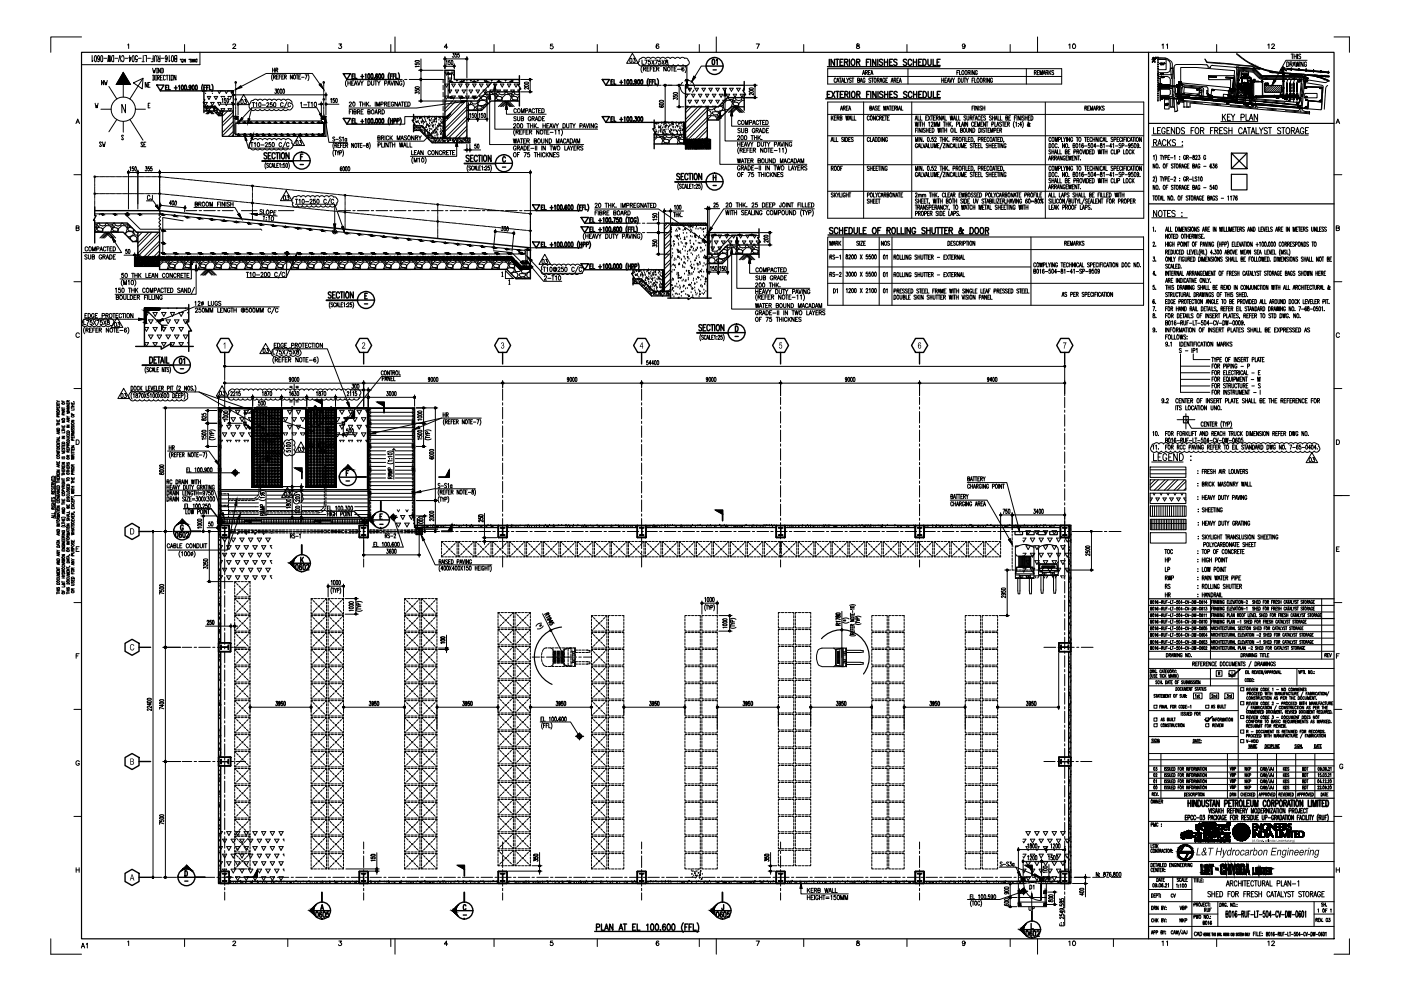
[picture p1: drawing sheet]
<svg xmlns="http://www.w3.org/2000/svg" width="297mm" height="210mm" viewBox="0 0 297 210" stroke-linecap="round" stroke-linejoin="round" font-family="sans-serif">
<!-- layer: Paper_text -->
<g fill="none" stroke="#000" stroke-width=".21">
<path d="M19.5 11.8v1.3l.2-.3M20.1 11.9l.1-.1a.97 .97 0 0 1 0 1.3l-.2-.6zM21.1 12.2l-.1 .3h-.2l-.1-.4 .2-.3 .2 .4v.6l-.2 .3-.2-.2M21.4 11.9l.1-.1a.97 .97 0 0 1 0 1.3l-.1-.3zM22 12.4h.6M22.8 13.1l.2-1.3 .1 1.3 .2-1.3 .2 1.3M23.8 11.9l.3-.1v1.3h-.2a1 1 0 0 1-.1-1.2zM24.4 12.4h.5M25.1 13.1l.3-1.3 .3 1.3M25.8 12.1l.2-.3a.79 .79 0 0 1 0 1.3l-.2-.3M26.5 12.4h.6M27.5 11.8v1.3l.3-.9h-.5"/>
<path d="M28.1 11.9l.1-.1a.97 .97 0 0 1 0 1.3l-.2-.6zM29.1 12l-.1-.2a.48 .48 0 0 0-.3 .4 .48 .48 0 0 0 .3 .5l.1-.2v.6h-.4M29.4 12.4h.5M30.1 13.1h.5M30.4 11.8v1.3M30.7 11.8h.3v1.3M31.3 12.4h.6M32.2 12.5h.3M32.5 11.8v1.3h-.4M32.8 13.1v-1.1l.1-.2 .3 .3v1M33.5 11.8l.2 .7M33.9 11.8v1.3l-.4-.1v-.5h.4"/>
<path d="M34.2 12.4h.6M35.4 12.2l-.2 .4a.53 .53 0 0 1 0-.8l.2 .4v.6l-.2 .3-.1-.2M35.9 11.8v1.3l.1-.3M36.4 11.9l.1-.1a.97 .97 0 0 1 0 1.3l-.2-.6zM37.2 12.5l-.2-.1v-.5l.2-.1h.3v1.3l-.4-.1v-.5h.4M57.8 15.7a1.24 1.24 0 0 0 0 1.4M57.8 14.4v.9M57.8 14.9h.4M58 16.3h.3l.1-.3-.4-.1v.9M58.2 16.3l.2 .5M58.2 14.4v.9M58.5 14.9l.4-.1v-.3l-.4-.1v.9"/>
<path d="M58.6 16.3h.3M58.7 14.9l.2 .4M59 15.9h-.4v.9h.4M59.2 16.3h.3M59.6 15.9h-.4v.9M59.7 16.3h.3M60.1 15.9h-.4v.9h.4M60.3 16.3h.4v-.4h-.4v.9M60.5 16.3l.2 .5M62 15.9v.9l-.4-.9v.9M62.2 16l.2-.1a.43 .43 0 0 1 .3 .4 .43 .43 0 0 1-.4 .4l-.1-.1zM62.8 15.9h.4"/>
<path d="M63 15.9v.9M63.3 16.3h.3M63.8 15.9h-.5v.9h.5M63.9 16.4h.6M64.7 15.9h.4l-.3 .9M65.3 15.7a1.24 1.24 0 0 1 0 1.4M177.3 16.8l-.2-.2a.46 .46 0 0 0-.3 .4 .46 .46 0 0 0 .4 .4l.1-.1M177.4 17.5l.2-.9 .3 .9M177.5 17.2h.3M177.9 16.6h.5M178.2 16.6v.9M178.4 17.5l.3-.9 .2 .9"/>
<path d="M178.5 17.2h.3M179 16.6v.9h.4M179.5 16.6l.2 .4v.5M180 16.6l-.3 .4M180.5 16.7l-.1-.1-.3 .1 .3 .4a.23 .23 0 0 1 0 .3 .23 .23 0 0 1-.3 0M180.6 16.6h.4M180.8 16.6v.9M181.8 17l.4-.1-.1-.3h-.3v.9l.4-.1 .1-.2-.2-.2M182.3 17.5l.3-.9 .3 .9M182.4 17.2h.4M182.9 15.8l.2-.9 .3 .9M183 15.5h.3"/>
<path d="M183.4 16.8l-.1-.2a.48 .48 0 0 0-.4 .4 .48 .48 0 0 0 .2 .5l.3-.2-.1-.2M183.5 15.4l.4-.1v-.3l-.4-.1v.9M183.7 15.4l.2 .4M184.1 15.4h.3M184.5 14.9h-.4v.9h.4M184.6 16.7l-.1-.1h-.2a.38 .38 0 0 0 .3 .5l-.1 .4-.3-.1M184.6 15.8l.2-.9 .3 .9M184.7 15.5h.3M184.8 16.6h.4M185 16.6v.9M185.4 16.6h.1a.46 .46 0 0 1 .3 .4 .46 .46 0 0 1-.4 .4l-.1-.3zM186 17h.4v-.4h-.4v.9"/>
<path d="M186.2 17l.2 .5M186.5 17.5l.3-.9 .2 .9M186.6 17.2h.3M187.6 16.8l-.1-.2a.44 .44 0 0 0-.4 .3 .44 .44 0 0 0 .1 .5h.3l.1-.3h-.2M187.8 17h.2M188.2 16.6h-.4v.9h.4M188.9 17.5l.3-.9 .2 .9M189 17.2h.3M189.5 17l.4-.1v-.3h-.4v.9M189.8 17l.2 .5M190.2 17h.2M190.6 16.6h-.4v.9h.4"/>
<path d="M190.6 17.5l.3-.9 .2 .9M190.7 17.2h.3M199.7 17h.4M199.7 16.6v.9M200.1 16.6v.9M200.3 17h.3M200.7 16.6h-.4v.9h.4M200.8 17.5l.3-.9 .2 .9M200.9 17.2h.3M201.4 16.6l.2 .9 .2-.9M201.9 16.6l.3 .4v.5M202.4 16.6l-.2 .4"/>
<path d="M202.9 15.4h.2M203.2 16.6a.47 .47 0 0 1 .4 .4 .47 .47 0 0 1-.4 .5zM203.3 14.9h-.4v.9M203.4 14.9v.9h.4M203.8 16.6v.8l.2 .1 .2-.3v-.6M204 15l.1-.1a.43 .43 0 0 1 .3 .5 .43 .43 0 0 1-.4 .4l-.1-.3zM204.4 16.6h.4M204.6 16.6v.9M204.6 15.1l.1-.2a.43 .43 0 0 1 .4 .5 .43 .43 0 0 1-.4 .4zM204.8 16.6l.3 .4v.5M205.2 15.4l.4-.1 .1-.3-.5-.1v.9M205.3 16.6l-.2 .4"/>
<path d="M205.5 15.4l.2 .4M205.9 14.9v.9M206.1 17h.2M206.5 16.6h-.4v.9M206.6 14.9v.9l-.5-.9v.9M206.6 16.6v.9h.4M207.2 15.2l-.1-.3a.43 .43 0 0 0-.3 .5 .43 .43 0 0 0 .3 .4l.1-.3h-.1M207.2 16.6a.42 .42 0 0 1 .4 .4 .42 .42 0 0 1-.4 .4l-.1-.3zM207.9 16.6a.43 .43 0 0 1 .4 .4 .43 .43 0 0 1-.4 .4l-.1-.3zM208.5 17h.3v-.4h-.3v.9M208.7 17l.2 .5M209.1 16.6v.9"/>
<path d="M209.8 16.6v.9l-.4-.9v.9M210.4 16.8l-.1-.2a.48 .48 0 0 0-.4 .4 .48 .48 0 0 0 .3 .5l.2-.1v-.3h-.1M219.3 15.4l.3-.1 .1-.3-.4-.1v.9M219.5 15.4l.2 .4M219.9 15.4h.2M220.3 14.9h-.4v.9h.4M220.5 15.8v-.9l.2 .9 .3-.9v.9M221.1 15.8l.3-.9 .2 .9M221.2 15.5h.3M221.8 15.4l.3-.1v-.3l-.3-.1v.9M222 15.4l.2 .4M222.4 14.9v.9"/>
<path d="M222.6 15.3l.2 .5M222.8 14.9l-.4 .6M223.4 15.1l-.2-.2-.2 .3a.38 .38 0 0 1 .4 .6l-.4-.1M272.8 13.1a.49 .49 0 0 1 .5 .5 .49 .49 0 0 1-.5 .5zM273.5 13.6l.4-.1 .1-.3-.5-.1v1M273.7 11.5h.5M273.7 13.6l.3 .5M274 11.5v.9M274.1 14.1l.3-1 .2 1M274.2 13.8h.3M274.4 11.5v.9M274.4 11.9h.4"/>
<path d="M274.7 13.1l.2 1 .2-1 .1 1 .2-1M274.8 11.5v.9M275.1 11.5v.9M275.6 13.1v1M275.8 11.6l-.4-.1a.38 .38 0 0 0 .4 .6l-.1 .3-.3-.1M276.3 13.1v1l-.5-1v1M277 13.4l-.2-.3a.54 .54 0 0 0-.3 .5 .54 .54 0 0 0 .3 .5l.2-.2v-.2h-.2M70.8 30.2a1.18 1.18 0 0 0 0 1.4M70.8 31.8a1.25 1.25 0 0 0 0 1.3M70.9 31.9h.4M71 29.2l-.3-.2-.1 .3a.38 .38 0 0 1 .3 .6l-.4-.1M71 30.8l.4-.1-.1-.3h-.3v.9"/>
<path d="M71.1 31.9v1M71.2 29.5h.5M71.2 30.8l.2 .5M71.4 31.9l.2 .5v.5M71.6 30.8h.3M71.9 31.9l-.3 .5M72 30.4h-.4v.9h.4M72 32.4l.4-.1v-.3l-.4-.1v1M72.2 30.8h.2M72.4 29.2l-.3-.2-.1 .3a.38 .38 0 0 1 .3 .6l-.4-.1M72.6 30.4h-.4v.9M72.6 29.2l.2-.2v.9"/>
<path d="M72.6 31.8a1.25 1.25 0 0 1 0 1.3M72.7 30.8h.3M73.1 30.4h-.4v.9h.4M73.3 30.8h.4v-.3l-.4-.1v.9M73.5 29.5l-.1-.1a.24 .24 0 0 0-.3 .3 .24 .24 0 0 0 .4 .1M73.5 29.3v.6M73.5 30.8l.2 .5M75 30.4v.9l-.4-.9v.9M75.3 30.4h.1a.43 .43 0 0 1 .3 .4 .43 .43 0 0 1-.4 .4l-.1-.3zM75.8 30.4h.4M76 30.4v.9M76.4 30.8h.2"/>
<path d="M76.8 30.4h-.4v.9h.4M76.9 30.9h.6M77.7 30.4v.3a.29 .29 0 0 1 .4 .3 .29 .29 0 0 1-.4 .2 .48 .48 0 0 1 .4-.6l-.1-.2zM78.3 30.2a1.18 1.18 0 0 1 0 1.4M176.2 30l.2-.9 .3 .9M176.2 35.7l.4-.1 .1-.3-.5-.1v1M176.2 24.6v.9M176.2 29.7h.4M176.4 24.9l.3 .6M176.5 35.7l.2 .5M176.7 24.6l-.5 .6M176.8 29.1v.9h.4"/>
<path d="M176.9 25h.2M176.9 35.3l.2-.1a.46 .46 0 0 1 .3 .5 .46 .46 0 0 1-.4 .4l-.1-.2zM177.3 24.6h-.4v.9h.4M177.3 29.1v.9h.4M177.5 25l.3-.1 .1-.3h-.4v.9M177.6 35.3l.1-.1a.46 .46 0 0 1 .4 .5 .46 .46 0 0 1-.5 .4l-.1-.3zM177.7 25l.2 .5M178.1 25l.3-.1 .1-.3h-.4v.9l.4-.1-.1-.4M178.2 23.4l.2-.9 .3 .9M178.2 35.7h.2M178.3 23.1h.3M178.6 35.2h-.4v1"/>
<path d="M178.8 22.9h.4v-.3l-.4-.1v.9M178.8 29.3l-.1-.2-.3 .2v.1l.3 .2a.23 .23 0 0 1 .1 .3 .23 .23 0 0 1-.3 .1l-.1-.1M179 22.9l.2 .5M179 29.1v.9M179.3 24.6l.2 .9 .1-.9 .2 .9 .1-.9M179.3 29.1a.44 .44 0 0 1 .4 .5 .44 .44 0 0 1-.4 .4zM179.4 22.9h.3M179.8 22.5h-.4v.9h.4M179.9 23.4l.2-.9 .3 .9M179.9 29.5h.3M180 25.5l.2-.9 .3 .9M180 23.1h.3"/>
<path d="M180.1 25.2h.3M180.3 29.1h-.4v.9h.4M180.6 24.6v.9h.4M180.9 29.3l-.3-.2-.1 .3a.38 .38 0 0 1 .3 .6l-.3-.1M181.1 24.6v.9h.4M184.3 35.3a.23 .23 0 0 0-.4-.1 .23 .23 0 0 0 0 .4l.3 .2a.23 .23 0 0 1 0 .3 .23 .23 0 0 1-.3-.1M184.3 24.8a.24 .24 0 0 0-.3-.2 .24 .24 0 0 0-.1 .3l.1 .6 .3-.2M184.3 29.3a.24 .24 0 0 0-.3-.2 .24 .24 0 0 0-.1 .4v.2a.24 .24 0 0 0 .1 .3 .24 .24 0 0 0 .3-.2M184.4 22.9l.4-.1v-.3h-.4v.9l.4-.1v-.2l-.1-.2M184.5 35.7h.4M184.5 35.2v1M184.5 24.7l.2-.1a.46 .46 0 0 1 .3 .4 .46 .46 0 0 1-.4 .4z"/>
<path d="M184.5 29.1v.9h.4M184.9 23.4l.3-.9 .2 .9M184.9 35.2v1M185 30l.2-.9 .2 .9M185.1 23.1h.2M185.1 29.7h.2M185.2 35.7h.2M185.6 35.2h-.4v1h.4M185.6 29.1a.44 .44 0 0 1 .4 .5 .44 .44 0 0 1-.4 .4zM185.6 24.6v.9l-.4-.9v.9M185.7 35.7h.3M186 22.6l-.2-.1-.2 .1v.2l.3 .1a.23 .23 0 0 1 0 .4 .23 .23 0 0 1-.3-.1"/>
<path d="M186.1 35.2h-.4v1h.4M186.2 22.9h.2M186.2 29.1a.44 .44 0 0 1 .4 .5 .44 .44 0 0 1-.4 .4zM186.2 35.2h.4M186.3 24.8a.24 .24 0 0 0-.3-.2 .24 .24 0 0 0-.2 .3l.2 .6 .3-.2M186.4 35.2v1M186.5 25l.3-.1 .1-.3h-.4v.9M186.6 22.5h-.4v.9h.4M186.7 25l.2 .5M186.8 35.2v1M186.8 29.1v.9M187.1 25h.2"/>
<path d="M187.4 23.4v-.9l.2 .9 .2-.9v.9M187.4 35.2v1l-.4-1v1M187.5 24.6h-.4v.9h.4M187.5 29.1v.9l-.4-.9v.9M187.6 24.6h.4M187.8 24.6v.9M188 23.4l.2-.9 .3 .9M188.1 35.4l-.2-.2a.46 .46 0 0 0-.3 .5 .46 .46 0 0 0 .4 .4l.1-.3h-.2M188.1 23.1h.3M188.1 29.3l-.1-.2a.43 .43 0 0 0-.3 .5 .43 .43 0 0 0 .4 .4v-.3h-.1M188.1 25h.3M188.5 22.5h.4"/>
<path d="M188.6 24.6h-.5v.9h.5M188.7 22.5v.9M189.1 22.9h.3M189.5 22.5h-.4v.9h.4M189.7 22.9h.3l.1-.3-.4-.1v.9M189.9 22.9l.2 .5M190.3 22.5v.9M190.5 23.4l.2-.9 .2 .9M190.6 23.1h.3M191.1 22.5v.9h.3M194 25.5l.2-.9 .3 .9M194 25.9l.2 .9 .1-.9 .2 .9 .1-.9"/>
<path d="M194.1 36.2v-1l.2 1 .3-1v1M194.1 30v-.9l.2 .9 .3-.9v.9M194.1 25.2h.3M194.1 27.6h.2M194.5 27.2h-.4v.9M194.5 36.7a.24 .24 0 0 0-.3-.2 .24 .24 0 0 0-.1 .4v.2a.25 .25 0 0 0 .2 .4 .25 .25 0 0 0 .2-.4h-.1M194.5 30.6a.24 .24 0 0 0-.3-.2 .24 .24 0 0 0-.1 .4v.2a.25 .25 0 0 0 .2 .3 .25 .25 0 0 0 .2-.3h-.1M194.6 24.6v.9h.4M194.6 37.5l.3-1 .2 1M194.6 31.3l.3-.9 .2 .9M194.6 27.2v.9M194.7 37.2h.3"/>
<path d="M194.7 31h.3M194.8 25.9v.9M194.8 29.1v.9M194.8 35.2v1M195 25.9h.4M195.1 24.6v.9h.4M195.2 25.9v.9M195.3 36.5v1h.3M195.3 30.4v.9h.3M195.3 27.2v.9l-.4-.9v.9M195.5 35.2v1l-.5-1v1M195.5 29.1v.9l-.5-.9v.9"/>
<path d="M195.6 25.9v.9M195.6 27.2v.9M195.6 26.3h.4M195.7 36.5l.2 1 .3-1M195.7 30.4l.2 .9 .3-.9M195.8 36.1h.1M195.8 29.9h.1M196 25.9v.9M196.2 27.3l-.3-.1-.1 .3a.38 .38 0 0 1 .3 .5l-.3-.1M196.2 37.5l.3-1 .2 1M196.2 31.3l.3-.9 .2 .9M196.3 25h.2"/>
<path d="M196.3 37.2h.3M196.3 31h.3M196.4 27.6h.4M196.4 27.2v.9M196.7 24.6h-.4v.9h.4M196.7 35.3a.47 .47 0 0 1 .4 .3 .47 .47 0 0 1-.2 .6l-.2-.1-.1-.3zM196.7 29.2a.44 .44 0 0 1 .4 .3 .44 .44 0 0 1-.2 .5l-.2-.2zM196.8 27.2v.9M196.8 24.6l.4 .9M196.9 36.5v1h.3M196.9 30.4v.9h.3M196.9 26l.1-.1v.9"/>
<path d="M197 27.6h.3M197.3 36.1h.1M197.3 29.9h.1M197.2 24.6l-.4 .9M197.4 36.5v.7l.1 .3 .3-.3v-.7M197.4 30.4v.7l.1 .2 .3-.2v-.7M197.4 24.6h.4M197.4 26.1l.1-.1a.23 .23 0 0 1 .3 0 .23 .23 0 0 1-.1 .3l-.3 .5h.4M197.4 27.2h-.4v.9h.4M197.6 24.6v.9M197.6 27.2a.44 .44 0 0 1 .5 .4 .44 .44 0 0 1-.5 .5zM197.9 35.2h-.3l-.1 .4a.25 .25 0 0 1 .4 .3 .25 .25 0 0 1-.4 .2v-.1"/>
<path d="M197.9 29.1h-.3l-.1 .4a.25 .25 0 0 1 .4 .2 .25 .25 0 0 1-.4 .2v-.1M197.9 25h.3M198 26.8v-.9l.3 .9 .2-.9v.9M198 37.5v-1l.3 1 .2-1v1M198 31.3v-.9l.3 .9 .2-.9v.9M198.1 35.4l.2-.2 .2 .2-.4 .8h.5M198.1 29.3l.1-.1a.23 .23 0 0 1 .3 .1 .23 .23 0 0 1-.1 .3l-.3 .4h.5M198.3 24.6h-.4v.9h.4M198.5 25l.4-.1v-.3h-.4v.9M198.7 25l.2 .5M198.8 26.8v-.9l.2 .9 .2-.9v.9M198.8 37h.2"/>
<path d="M198.8 30.9h.2M198.8 27.2l.2 .9 .1-.9 .2 .9 .1-.9M199.2 36.5h-.4v1h.4M199.2 30.4h-.4v.9h.4M199.3 35.2h.4M199.3 29.1h.4M199.5 29.1v.9M199.5 35.2v1M199.6 24.6v.9l-.4-.9v.9M199.6 27.2v.9M199.7 25.5l.3-.9 .2 .9M199.7 27.2h.5"/>
<path d="M199.8 25.2h.3M199.8 36.4l-.5 1.4M199.8 30.3l-.5 1.3M199.9 35.7h.4M199.9 29.5h.4M199.9 29.1v.9M199.9 35.2v1M200 36.5h.4l-.4 1h.4M200 30.4h.4l-.4 .9h.4M200 27.2v.9M200 25.9h.4M200.2 25.9v.9"/>
<path d="M200.3 27.6h.4M200.3 27.2v.9M200.3 29.1v.9M200.3 35.2v1M200.3 24.6v.9h.4M200.5 29.1v.9M200.5 35.2v1M200.6 26.3h.4M200.6 25.9v.9M200.6 30.4v.9M200.6 36.5v1M200.7 35.6l.2 .6"/>
<path d="M200.7 29.5l.2 .5M200.7 27.2v.9M200.9 35.2l-.4 .7M200.9 29.1l-.4 .6M201 25.9v.9M201.2 36.1h.1M201.2 29.9h.1M201.2 36.5v1l-.4-1v1M201.2 30.4v.9l-.4-.9v.9M201.2 25.9v.9M201.4 26.2l.2 .6M201.4 24.6l.2 .9 .1-.9 .2 .9 .1-.9"/>
<path d="M201.6 25.9l-.4 .6M201.7 27.2a.43 .43 0 0 1 .4 .4 .43 .43 0 0 1-.4 .4l-.1-.3zM201.9 26.7h.1M201.9 36.7a.24 .24 0 0 0-.3-.2 .24 .24 0 0 0-.2 .4v.2a.24 .24 0 0 0 .2 .4 .24 .24 0 0 0 .3-.2M201.9 30.6a.24 .24 0 0 0-.3-.2 .24 .24 0 0 0-.2 .4v.2a.24 .24 0 0 0 .2 .3 .24 .24 0 0 0 .3-.2M202 37.5l.3-1 .2 1M202 31.3l.3-.9 .2 .9M202.1 35.7h.4v-.4l-.4-.1v1M202.1 29.6l.4-.1v-.3l-.4-.1v.9M202.1 25.5l.3-.9 .2 .9M202.1 37.2h.3M202.1 31h.3"/>
<path d="M202.2 25.2h.3M202.3 27.2v.9M202.5 27.2v.9h.4M202.7 36.5v1h.3M202.7 30.4v.9h.3M202.7 35.7l.4-.1v-.3l-.4-.1v1M202.7 29.5h.4v-.3l-.4-.1v.9M202.7 24.6v.9h.4M202.8 26.3h.4v-.3l-.4-.1v.9M202.9 35.7l.2 .5M202.9 29.5l.2 .5M203.2 36.5v.7l.1 .3 .3-.3v-.7"/>
<path d="M203.2 30.4v.7l.1 .2 .3-.2v-.7M203.3 24.6v.9h.3M203.4 25.9v.9h.4M203.4 35.3l.1-.1a.46 .46 0 0 1 .3 .5 .46 .46 0 0 1-.4 .4l-.1-.3zM203.4 29.2l.1-.1a.43 .43 0 0 1 .3 .5 .43 .43 0 0 1-.4 .4l-.1-.3zM203.6 27.6h.4v-.4h-.4v.9l.4-.1-.1-.4M203.8 37.5v-1l.3 1 .2-1v1M203.8 31.3v-.9l.3 .9 .2-.9v.9M203.8 26.8l.3-.9 .2 .9M203.9 26.5h.3M204 35.7h.2M204 29.5h.2"/>
<path d="M204.4 27.2a.43 .43 0 0 1 .4 .4 .43 .43 0 0 1-.4 .4l-.2-.3zM204.4 35.2h-.4v1M204.4 29.1h-.4v.9M204.5 25.9v.9M204.5 29.1v.9M204.5 35.2v1M204.5 37h.3M204.5 30.9h.3M204.8 24.7l-.3-.1-.1 .2a.4 .4 0 0 1 .3 .6h-.3M204.8 35.2v1h.4M204.8 29.1v.9h.4M204.9 27.2v.7l.2 .2 .3-.3v-.6"/>
<path d="M204.9 36.5h-.4v1h.4M204.9 30.4h-.4v.9h.4M205 24.6v.6l.2 .3 .2-.3v-.6M205.2 25.9v.9l-.5-.9v.9M205.3 35.7h.2M205.3 29.5h.2M205.7 25l.3-.1 .1-.3h-.4v.9M205.7 35.2h-.4v1h.4M205.7 29.1h-.4v.9h.4M205.9 35.2a.47 .47 0 0 1 .4 .5 .47 .47 0 0 1-.4 .5zM205.9 29.1a.44 .44 0 0 1 .4 .5 .44 .44 0 0 1-.4 .4zM205.9 25l.2 .5"/>
<path d="M206 27.2v.9l-.4-.9v.9M206.1 22.9h.2M206.1 36.7l-.3-.1a.4 .4 0 0 0 .3 .5v.3l-.4-.1M206.1 30.6l-.3-.1v.2a.38 .38 0 0 1 .3 .6l-.4-.1M206.3 27.2a.44 .44 0 0 1 .4 .4 .44 .44 0 0 1-.4 .5zM206.3 36.5h.4M206.3 30.4h.4M206.3 25h.2M206.4 26.1a.24 .24 0 0 0-.3-.2 .24 .24 0 0 0-.1 .3l.1 .6h.2l.1-.3M206.5 30.4v.9M206.5 36.5v1M206.5 22.5h-.4v.9"/>
<path d="M206.6 36.1l-.1 .2M206.6 30l-.1 .2M206.6 26.3h.3M206.6 22.5v.9M206.7 24.6h-.4v.9M206.7 25.5l.3-.9 .2 .9M206.8 25.2h.3M206.8 37h.3M206.8 30.9h.3M207 25.9h-.4v.9h.4M207.2 26.8v-.9l.2 .9 .3-.9v.9M207.2 36.5h-.4v1h.4"/>
<path d="M207.2 30.4h-.4v.9h.4M207.3 22.5v.9l-.4-.9v.9M207.4 35.7l.4-.1v-.3l-.4-.1v1M207.4 29.6l.4-.1v-.3l-.4-.1v.9M207.4 37h.2M207.4 30.9h.2M207.5 27.2a.44 .44 0 0 1 .5 .4 .44 .44 0 0 1-.5 .5zM207.5 22.5v.9M207.8 24.8a.24 .24 0 0 0-.3-.2 .24 .24 0 0 0-.2 .3l.1 .5 .2 .1 .2-.2M207.8 36.5h-.4v1h.4M207.8 30.4h-.4v.9h.4M208 36.5v1h.3"/>
<path d="M208 30.4v.9h.3M208 26.3h.2M208 25h.3M208 35.7l.4-.1 .1-.3-.5-.1v1M208 29.5h.4l.1-.3-.5-.1v.9M208.2 22.6l-.4-.1a.36 .36 0 0 0 .4 .5l-.1 .3-.4-.1M208.2 27.2v.9M208.3 35.7l.2 .5M208.3 29.5l.2 .5M208.3 25.9h-.3v.9h.3M208.4 24.6h-.4v.9h.4M208.4 22.9h.4"/>
<path d="M208.4 22.5v.9M208.7 35.7h.2M208.7 29.5h.2M208.8 27.3l-.2-.1-.3 .1 .4 .3a.23 .23 0 0 1 0 .4 .23 .23 0 0 1-.4-.1M208.8 22.5v.9M208.9 27.2h.4M208.9 25.9v.9l-.4-.9v.9M209 24.7l-.3-.1-.2 .2a.37 .37 0 0 1 .4 .3 .37 .37 0 0 1-.1 .4l-.3-.1M209.1 35.2h-.4v1h.4M209.1 29.1h-.4v.9h.4M209.1 25.9h.4M209.1 27.2v.9"/>
<path d="M209.3 25.9v.9M209.5 36.7l-.1-.2-.3 .2 .3 .3a.25 .25 0 0 1 0 .4 .25 .25 0 0 1-.3-.1M209.5 30.6l-.1-.2-.3 .2 .3 .3a.23 .23 0 0 1 0 .4 .23 .23 0 0 1-.3-.1M209.5 27.6h.2M209.7 35.4l-.2-.2a.46 .46 0 0 0-.3 .5 .46 .46 0 0 0 .4 .4l.1-.2M209.7 29.3a.24 .24 0 0 0-.3-.2 .24 .24 0 0 0-.2 .4v.2a.24 .24 0 0 0 .2 .3 .24 .24 0 0 0 .3-.2M209.7 37h.4M209.7 30.4v.9M209.7 36.5v1M209.7 30.9h.4M209.9 27.2h-.4v.9h.4M209.9 35.3l.1-.1a.46 .46 0 0 1 .4 .5 .46 .46 0 0 1-.4 .4z"/>
<path d="M210 29.2v-.1a.43 .43 0 0 1 .3 .5 .43 .43 0 0 1-.3 .4l-.1-.3zM210 28.1v-.9l.3 .9 .2-.9v.9M210.1 30.4v.9M210.1 36.5v1M210.2 24.7l-.3-.1-.1 .2a.37 .37 0 0 1 .3 .3 .37 .37 0 0 1-.1 .4l-.2-.1M210.3 26.3l.4-.1-.1-.3h-.3v.9M210.4 37h.2M210.4 30.9h.2M210.4 25h.4M210.4 24.6v.9M210.5 36.2l.2-1 .2 1M210.5 30l.2-.9 .2 .9"/>
<path d="M210.5 29.7h.3M210.5 35.9h.3M210.7 27.6h.4v-.4h-.4v.9M210.7 36.5h-.3v1h.3M210.7 30.4h-.3v.9h.3M210.8 24.6v.9M210.9 25.9v.9h.4M210.9 37h.3M210.9 30.9h.3M211 25.5l.2-.9 .2 .9M211 35.2h.4M211 29.1h.4"/>
<path d="M211 25.2h.3M211.2 29.1v.9M211.2 35.2v1M211.3 26.8l.3-.9 .2 .9M211.3 36.5h-.4v1h.4M211.3 30.4h-.4v.9h.4M211.4 27.6h.2M211.4 26.5h.3M211.4 36.5h.5M211.4 30.4h.5M211.6 35.7h.2M211.6 29.5h.2"/>
<path d="M211.6 24.6v.9h.4M211.6 30.4v.9M211.6 36.5v1M211.8 27.2h-.4v.9h.4M212 27.6h.3l.1-.3-.4-.1v.9M212 35.2h-.4v1h.4M212 29.1h-.4v.9h.4M212 30.4v.9M212 36.5v1M212.1 24.6v.9h.4M212.1 35.2a.47 .47 0 0 1 .5 .5 .47 .47 0 0 1-.5 .5zM212.1 29.1a.44 .44 0 0 1 .5 .5 .44 .44 0 0 1-.5 .4z"/>
<path d="M212.2 27.6l.2 .5M212.4 26l-.3-.1-.1 .3a.37 .37 0 0 1 .3 .2 .37 .37 0 0 1-.1 .4l-.3-.1M212.5 25.9h.4M212.7 36.5v1l-.5-1v1M212.7 30.4v.9l-.5-.9v.9M212.7 25.9v.9M212.8 36.1v.2M212.8 30v.2M213 26.3h.3M213.2 25l.4-.1v-.3h-.4v.9l.4-.1v-.4h-.1M213.3 36.7l-.1-.2a.5 .5 0 0 0-.4 .5 .5 .5 0 0 0 .4 .5l.1-.2v-.2h-.1M213.3 30.6l-.1-.2a.43 .43 0 0 0-.4 .5 .43 .43 0 0 0 .4 .4l.1-.3h-.1"/>
<path d="M213.4 25.9h-.4v.9h.4M213.6 26.3l.4-.1v-.2l-.4-.1v.9M213.8 26.3l.2 .5M213.9 25h.2M214.3 24.6h-.4v.9h.4M215.1 25.7a1.24 1.24 0 0 0 0 1.4M215.1 25h.2M215.4 26l.1-.1v.9M215.5 24.6h-.4v.9M215.6 24.6v.9M215.9 26.7h.1M215.9 26.2h.1"/>
<path d="M216.3 24.6v.9l-.4-.9v.9M216.5 24.6v.9M216.6 26.5h-.4l.3-.6v.9M216.8 25.7a1.24 1.24 0 0 1 0 1.4M217.1 24.7l-.2-.1-.1 .2a.4 .4 0 0 1 .3 .6h-.4M217.4 25h.4M217.4 24.6v.9M217.8 24.6v.9M218 25h.2M218.4 24.6h-.4v.9h.4M218.4 26.2a.5 .5 0 0 1-.5 .6v-.4l.3-.3-.2-.2v.4l.2 .5 .2-.1M218.6 24.6a.47 .47 0 0 1 .4 .4 .47 .47 0 0 1-.4 .5z"/>
<path d="M222.3 34l.3-.9 .2 .9M222.4 36.5h.2a.51 .51 0 0 1 .2 .6 .51 .51 0 0 1-.4 .4zM222.4 30.4a.45 .45 0 0 1 .4 .5 .45 .45 0 0 1-.4 .4zM222.4 39.8h.3M222.4 33.7h.3M222.8 35.4l-.1-.2a.46 .46 0 0 0-.3 .5 .46 .46 0 0 0 .3 .4l.1-.2M222.8 38l-.3-.2-.1 .3a.37 .37 0 0 1 .3 .3 .37 .37 0 0 1-.1 .4l-.2-.1M222.8 29.3l-.1-.2a.43 .43 0 0 0-.3 .5 .43 .43 0 0 0 .3 .4l.1-.2M222.8 31.9l-.3-.1-.1 .2a.38 .38 0 0 1 .3 .6l-.3-.1M222.9 39.6l.4-.1v-.3h-.4v.8M222.9 33.5l.4-.1v-.3h-.4v.9M223 31.8v.8"/>
<path d="M223 37.8v1M223 38.3h.4M223 32.2h.4M223.1 35.3l.1-.1a.46 .46 0 0 1 .3 .5 .46 .46 0 0 1-.3 .4l-.2-.2zM223.1 36.7l.1-.2a.5 .5 0 0 1 .3 .5 .5 .5 0 0 1-.3 .5l-.2-.2zM223.1 29.3l.1-.2a.43 .43 0 0 1 .3 .5 .43 .43 0 0 1-.3 .4l-.2-.2zM223.1 30.6l.1-.2a.43 .43 0 0 1 .3 .5 .43 .43 0 0 1-.3 .4l-.2-.2zM223.2 39.6l.2 .4M223.2 33.5l.2 .5M223.4 31.8v.8M223.4 37.8v1M223.6 38.8l.2-1 .2 1"/>
<path d="M223.6 39.6l.4-.1v-.3h-.4v.8M223.6 32.6l.2-.8 .2 .8M223.6 33.5l.4-.1v-.3h-.4v.9M223.7 38.4h.3M223.7 32.3h.3M223.7 36.2v-1l.3 1 .2-1v1M223.7 30v-.9l.3 .9 .2-.9v.9M223.8 39.6l.2 .4M223.8 33.5l.2 .5M224.1 36.7a.24 .24 0 0 0-.3-.2 .24 .24 0 0 0-.1 .4v.2a.24 .24 0 0 0 .1 .4 .24 .24 0 0 0 .3-.2M224.1 30.6a.24 .24 0 0 0-.3-.2 .24 .24 0 0 0-.1 .4v.2a.24 .24 0 0 0 .1 .3 .24 .24 0 0 0 .3-.2M224.1 34l.3-.9 .2 .9"/>
<path d="M224.2 37.8v1h.4M224.2 31.8v.8h.4M224.2 39.8h.3M224.2 33.7h.3M224.4 37.4h.1M224.4 31.2h.1M224.4 35.7h.4v-.4l-.4-.1v1M224.4 29.6l.4-.1v-.3l-.4-.1v.9M224.7 37.8v1h.4M224.7 31.8v.8h.4M225.1 35.2v1h.3M225.1 29.1v.9h.3"/>
<path d="M225.2 39.2v.8l-.4-.8v.8M225.2 33.1v.9l-.4-.9v.9M225.5 35.2l.2 1M225.5 29.1l.2 .4v.5M225.7 36.5v1l-.4-1v1M225.7 30.4v.9l-.4-.9v.9M225.8 39.4l-.1-.2a.43 .43 0 0 0-.3 .4 .43 .43 0 0 0 .3 .4l.1-.3h-.1M225.8 33.3l-.1-.2a.43 .43 0 0 0-.3 .4 .43 .43 0 0 0 .3 .4l.1-.3h-.1M225.9 38.3l.3-.1v-.3l-.3-.1v1l.3-.1 .1-.3-.2-.1M225.9 32.2l.3-.1v-.3h-.3v.8h.3l.1-.3-.2-.1M225.9 36.7l.2-.2a.5 .5 0 0 1 .3 .5 .5 .5 0 0 1-.3 .5l-.2-.2zM225.9 30.6l.2-.2a.43 .43 0 0 1 .3 .5 .43 .43 0 0 1-.4 .4l-.1-.2z"/>
<path d="M225.9 35.2l-.2 .5M225.9 29.1l-.2 .4M226 39.6h.3M226 33.5h.3M226.1 29.1v.9M226.1 35.2v1M226.5 39.2h-.5v.8h.5M226.5 33.1h-.5v.9h.5M226.5 38.3h.3M226.5 32.2h.3M226.6 37.4h.1M226.6 31.2h.1"/>
<path d="M226.6 34v-.9l.2 .9 .3-.9v.9M226.8 35.2v1l-.5-1v1M226.8 29.1v.9l-.5-.9v.9M226.9 37.8h-.4v1h.4M226.9 31.8h-.4v.8h.4M227.3 39.6h.3M227.3 33.5h.3M227.4 35.4l-.1-.2a.46 .46 0 0 0-.4 .5 .46 .46 0 0 0 .4 .4l.1-.3h-.1M227.4 29.3a.24 .24 0 0 0-.3-.2 .24 .24 0 0 0-.1 .4v.2a.25 .25 0 0 0 .2 .3 .25 .25 0 0 0 .2-.3h-.1M227.5 37l.4-.1v-.3l-.4-.1v1l.4-.1v-.4h-.1M227.5 30.9l.4-.1v-.3l-.4-.1v.9h.4v-.3l-.1-.1M227.7 38.3h.4v-.4l-.4-.1v1"/>
<path d="M227.7 32.2h.4v-.4h-.4v.8M227.7 39.2h-.4v.8h.4M227.7 33.1h-.4v.9h.4M228.2 36.6l.1-.1a.55 .55 0 0 1 0 1l-.2-.5zM228.2 30.5a.44 .44 0 0 1 .4 .3 .44 .44 0 0 1-.2 .5l-.3-.1zM228.2 35.2h.4M228.2 29.1h.4M228.3 38.3l.4-.1v-.3l-.4-.1v1M228.3 39.2v.8l-.4-.8v.8M228.3 32.2l.4-.1v-.3h-.4v.8M228.3 33.1v.9l-.4-.9v.9M228.4 29.1v.9"/>
<path d="M228.4 35.2v1M228.5 39.2h.4M228.5 33.1h.4M228.5 38.3l.2 .5M228.5 32.2l.2 .4M228.7 33.1v.9M228.7 39.2v.8M228.8 35.3l.1-.1a.46 .46 0 0 1 .3 .5 .46 .46 0 0 1-.4 .4l-.1-.3zM228.8 36.7l.2-.2v1M228.8 29.2l.1-.1a.43 .43 0 0 1 .3 .5 .43 .43 0 0 1-.4 .4l-.1-.3zM228.8 30.6l.2-.2v.9M229 37.9l.1-.1a.46 .46 0 0 1 .3 .5 .46 .46 0 0 1-.4 .4l-.1-.3z"/>
<path d="M229 31.8h.1a.43 .43 0 0 1 .3 .4 .43 .43 0 0 1-.4 .4l-.1-.3zM229.1 33.9h.1M229.5 37.8l.3 1 .2-1M229.5 31.8l.3 .8 .2-.8M229.7 36.7l-.1-.2a.57 .57 0 0 0-.1 1 .28 .28 0 0 0 .3-.4 .28 .28 0 0 0-.4-.2l-.1 .3M229.7 30.6v-.1a.43 .43 0 0 0-.4 .4 .43 .43 0 0 0 .2 .4 .26 .26 0 0 0 .3-.3 .26 .26 0 0 0-.4-.2l-.1 .2M229.9 35.2h.4M229.9 37h.6M229.9 29.1h.4M229.9 30.9h.6M230 22.9l.4-.1-.1-.3h-.3v.9M230.1 29.1v.9"/>
<path d="M230.1 31.8v.8M230.1 35.2v1M230.1 37.8v1M230.2 22.9l.2 .5M230.4 37.8a.47 .47 0 0 1 .4 .5 .47 .47 0 0 1-.4 .5zM230.4 31.8a.44 .44 0 0 1 .4 .4 .44 .44 0 0 1-.4 .4zM230.5 35.7h.3M230.5 29.5h.3M230.6 22.9h.3M230.9 35.2h-.4v1h.4M230.9 29.1h-.4v.9h.4M231 22.5h-.4v.9h.4"/>
<path d="M231 38.3h.3M231 32.2h.3M231.1 36.5h-.3v.4a.28 .28 0 0 1 .3 .2 .28 .28 0 0 1-.3 .3l-.1-.1M231.1 30.4h-.3v.4a.25 .25 0 0 1 .3 .1 .25 .25 0 0 1-.1 .3 .25 .25 0 0 1-.3 0M231.2 23.4v-.9l.3 .9 .2-.9v.9M231.4 36.6l.1-.1a.61 .61 0 0 1 0 1l-.2-.5zM231.4 30.5l.1-.1a.57 .57 0 0 1 0 .9l-.2-.4zM231.4 37.8h-.4v1h.4M231.4 31.8h-.4v.8h.4M231.5 35.4l-.1-.2a.46 .46 0 0 0-.4 .5 .46 .46 0 0 0 .4 .4l.1-.2M231.5 29.3l-.1-.2a.43 .43 0 0 0-.4 .5 .43 .43 0 0 0 .4 .4l.1-.2M231.6 37.8a.47 .47 0 0 1 .4 .5 .47 .47 0 0 1-.4 .5z"/>
<path d="M231.6 31.8a.44 .44 0 0 1 .4 .4 .44 .44 0 0 1-.4 .4zM231.7 35.7h.4M231.7 29.5h.4M231.7 29.1v.9M231.7 35.2v1M231.8 23.4l.3-.9 .2 .9M231.9 23.1h.3M232.1 29.1v.9M232.1 35.2v1M232.3 37.2h-.4l.3-.7v1M232.3 31h-.4l.3-.6v.9M232.5 22.9l.3-.1v-.3h-.3v.9"/>
<path d="M232.5 37h.6M232.5 30.9h.6M232.7 22.9l.2 .5M232.8 35.2v1l-.4-1v1M232.8 37.8l.1 1 .2-1 .1 1 .2-1M232.8 29.1v.9l-.4-.9v.9M232.8 31.8l.1 .8 .2-.8 .1 .8 .2-.8M233 29.1v.9M233 35.2v1M233.1 22.5v.9M233.2 22.9l.3 .5M233.4 36.6l-.1 .1a.38 .38 0 0 1 .4 .4 .38 .38 0 0 1-.3 .4 .41 .41 0 0 1-.1-.5 .41 .41 0 0 1 .4-.3v-.1z"/>
<path d="M233.4 30.5v.2a.28 .28 0 0 1 .3 .3 .28 .28 0 0 1-.3 .3 .42 .42 0 0 1 .3-.7v-.1zM233.5 22.5l-.4 .6M233.6 31.8v.8M233.6 37.8v1M233.7 35.4l-.1-.2a.45 .45 0 0 0-.4 .5 .45 .45 0 0 0 .4 .4l.1-.2M233.7 29.3a.24 .24 0 0 0-.3-.2 .24 .24 0 0 0-.2 .4v.2a.24 .24 0 0 0 .2 .3 .24 .24 0 0 0 .3-.2M233.7 37.8h.5M233.7 31.8h.5M233.8 36.2l.3-1 .2 1M233.8 30l.3-.9 .2 .9M233.9 29.7h.3M233.9 35.9h.3"/>
<path d="M233.9 36.7l.2-.2v1M233.9 30.6l.2-.2v.9M233.9 31.8v.8M233.9 37.8v1M234.1 22.6l-.3-.1-.1 .3a.38 .38 0 0 1 .3 .5l-.3-.1M234.3 38.3h.4M234.3 31.8v.8M234.3 37.8v1M234.3 32.2h.4M234.5 35.2v1h.3M234.5 29.1v.9h.3M234.5 37h.5"/>
<path d="M234.5 30.9h.5M234.7 31.8v.8M234.7 37.8v1M235.7 37.2h-.4l.3-.7v1M235.7 31h-.4l.3-.6v.9M235.9 36.7l.2-.2v1M235.9 30.6l.2-.2v.9M236 35.3a.23 .23 0 0 0-.4-.1 .23 .23 0 0 0 0 .4l.3 .2a.23 .23 0 0 1 0 .3 .23 .23 0 0 1-.3-.1M236 29.3l-.4-.1v.2a.38 .38 0 0 1 .3 .6l-.3-.1M236 38.1a.24 .24 0 0 0-.3-.3 .24 .24 0 0 0-.1 .4l.1 .6 .3-.3M236 32a.24 .24 0 0 0-.3-.2 .24 .24 0 0 0-.1 .3v.2a.24 .24 0 0 0 .1 .3 .24 .24 0 0 0 .3-.2M236.2 35.7l.4-.1-.1-.3-.3-.1v1"/>
<path d="M236.2 29.6l.4-.1-.1-.3-.3-.1v.9M236.2 37.8v1h.4M236.2 31.8v.8h.4M236.5 37h.5M236.5 30.9h.5M236.7 31.8v.8M236.7 37.8v1M236.8 35.7h.3M236.8 29.5h.3M237 38.3l.4-.1-.1-.3-.3-.1v1M237 32.2h.3l.1-.4h-.4v.8M237.2 35.2h-.4v1h.4"/>
<path d="M237.2 29.1h-.4v.9h.4M237.7 36.7l-.4-.1a.4 .4 0 0 0 .3 .5v.3l-.3-.1M237.7 30.6l-.3-.2-.1 .3a.38 .38 0 0 1 .3 .6l-.3-.1M237.8 35.4l-.1-.2a.51 .51 0 0 0-.3 .5 .51 .51 0 0 0 .3 .5l.1-.3M237.8 29.3a.23 .23 0 0 0-.3-.2 .23 .23 0 0 0-.1 .4v.2a.23 .23 0 0 0 .1 .3 .23 .23 0 0 0 .3-.2M237.9 37l.4-.1-.1-.3-.3-.1v1M237.9 30.9l.4-.1-.1-.3-.3-.1v.9M238 29.1v.9M238 35.2v1M238.2 37.8v1h.4M238.2 31.8v.8h.4M238.3 35.7h.2"/>
<path d="M238.3 29.5h.2M238.5 37h.5M238.5 30.9h.5M238.6 35.2h-.3v1M238.6 29.1h-.3v.9M238.8 37.9l.1-.1a.5 .5 0 0 1 .3 .5 .5 .5 0 0 1-.3 .5l-.2-.3zM238.8 31.8h.1a.43 .43 0 0 1 .3 .4 .43 .43 0 0 1-.4 .4zM238.8 29.1v.9M238.8 35.2v1M239.5 35.4l-.2-.2a.51 .51 0 0 0-.3 .5 .51 .51 0 0 0 .3 .5l.2-.3M239.5 29.3a.23 .23 0 0 0-.3-.2 .23 .23 0 0 0-.2 .4v.2a.23 .23 0 0 0 .2 .3 .23 .23 0 0 0 .3-.2M239.6 36.2l.2-1 .2 1"/>
<path d="M239.6 30l.2-.9 .2 .9M239.6 36.8l-.1 .2a.24 .24 0 0 1-.3-.2 .24 .24 0 0 1 .3-.2l.1 .7-.1 .2-.2-.2M239.6 30.7l-.1 .2a.24 .24 0 0 1-.3-.2 .24 .24 0 0 1 .3-.2l.1 .7-.1 .1-.2-.1M239.7 29.7h.3M239.7 35.9h.3M239.8 38.1a.24 .24 0 0 0-.3-.3 .24 .24 0 0 0-.1 .4l.1 .6 .3-.3M239.8 32a.24 .24 0 0 0-.3-.2 .24 .24 0 0 0-.1 .3v.2a.24 .24 0 0 0 .1 .3 .24 .24 0 0 0 .3-.2M240 31.8v.8M240 37.8v1M240.1 35.2h.5M240.1 29.1h.5M240.2 38.2l.3 .6"/>
<path d="M240.2 32.1l.3 .5M240.2 36.5h-.3v.4a.27 .27 0 0 1 .4 .3 .27 .27 0 0 1-.4 .2l-.1-.1M240.2 30.4h-.3v.4a.24 .24 0 0 1 .3 .1 .24 .24 0 0 1 0 .3 .24 .24 0 0 1-.4 0M240.3 29.1v.9M240.3 35.2v1M240.5 37.8l-.5 .6M240.5 31.8l-.5 .5M240.6 36.6v-.1a.48 .48 0 0 1 .3 .5 .48 .48 0 0 1-.3 .4zM240.6 30.5a.41 .41 0 0 1 .3 .4 .41 .41 0 0 1-.3 .4zM240.7 29.1v.9M240.7 35.2v1M241 35.3l.1-.1a.46 .46 0 0 1 .3 .5 .46 .46 0 0 1-.4 .4l-.1-.3z"/>
<path d="M241 29.2l.1-.1a.43 .43 0 0 1 .3 .5 .43 .43 0 0 1-.4 .4l-.1-.3zM241.4 36.8v.2a.24 .24 0 0 1-.3-.2 .24 .24 0 0 1 .3-.2 .47 .47 0 0 1 .1 .5 .47 .47 0 0 1-.4 .3v-.1M241.4 30.7v.2a.24 .24 0 0 1-.3-.2 .24 .24 0 0 1 .3-.2 .45 .45 0 0 1 .1 .5 .45 .45 0 0 1-.4 .3v-.1M241.7 37.4h.1M241.7 31.2h.1M242 35.2v1l-.4-1v1M242 29.1v.9l-.4-.9v.9M244.2 28.7h33.2M244.2 31.2h6.6M244.6 27.1v1.3h.6M244.6 30.2l.6-.1v-.4l-.6-.1v1.3M244.9 30.2l.4 .7"/>
<path d="M245.4 27.7h.4M245.5 30.9l.3-1.3 .5 1.3M245.6 30.5h.5M246.1 27.1h-.7v1.3h.7M247 27.4a.37 .37 0 0 0-.4-.3 .37 .37 0 0 0-.3 .5v.3a.37 .37 0 0 0 .4 .5 .37 .37 0 0 0 .3-.5h-.2M247.2 29.9l-.3-.3a.67 .67 0 0 0-.5 .6 .67 .67 0 0 0 .5 .7l.3-.3M247.4 27.7h.4M247.5 29.6v1.3M247.8 30.1l.5 .8M248 27.1h-.6v1.3h.6M248.3 29.6l-.8 .9M249.1 27.1v1.3l-.8-1.3v1.3"/>
<path d="M249.2 29.8l-.2-.2-.4 .2v.3l.5 .2a.37 .37 0 0 1 .1 .5 .37 .37 0 0 1-.6 .1v-.2M249.4 27.1a.66 .66 0 0 1 .8 .6 .66 .66 0 0 1-.8 .7zM250.6 30.1h.2zM250.6 30.9h.2zM251.1 27.3l-.2-.2-.4 .2 .1 .3 .5 .2a.36 .36 0 0 1-.1 .6 .36 .36 0 0 1-.5-.2M252.5 27.7h.5M253.2 27.1h-.7v1.3M253.6 27.1h.1a.67 .67 0 0 1 .5 .6 .67 .67 0 0 1-.5 .7 .83 .83 0 0 1-.1-1.3zM254.5 27.7l.6-.1 .1-.4-.7-.1v1.3M254.9 27.7l.3 .7M256.6 27.7h.4M257.3 27.1h-.7v1.3"/>
<path d="M257.5 27.7l.6-.1 .1-.3-.2-.2h-.5v1.3M257.9 27.7l.3 .7M258.6 27.7h.4M258.8 25.8h7.9M259.2 24.2v1.3M259.2 27.1h-.6v1.3h.6M259.4 24.8l.5 .7M259.9 24.2l-.7 .9M260.2 27.3l-.3-.2-.4 .2 .1 .3 .5 .2v.5l-.4 .1-.2-.2M260.2 24.8h.4M260.5 27.7h.7M260.5 27.1v1.3"/>
<path d="M260.9 24.2h-.7v1.3h.7M261 24.2l.4 .6v.7M261.2 27.1v1.3M261.8 24.2l-.4 .6M263.1 24.9l.7-.1v-.4l-.1-.1-.6-.1v1.3M263.4 27.4a.39 .39 0 0 0-.5-.3 .39 .39 0 0 0-.3 .5v.3a.39 .39 0 0 0 .3 .5 .39 .39 0 0 0 .5-.3M263.6 28.4l.4-1.3 .3 1.3M263.7 27.9h.5M264.2 24.2v1.3h.6M264.5 27.1h.6M264.8 27.1v1.3M264.9 25.5l.4-1.3 .4 1.3"/>
<path d="M265 25.1h.5M265.3 28.4l.4-1.3 .4 1.3M265.4 27.9h.5M266.3 27.1v1.3h.6M266.6 24.2v1.3l-.7-1.3v1.3M267 27.1l.4 .6v.7M267.8 27.1l-.4 .6M268.7 27.3l-.3-.2-.4 .2 .2 .3 .4 .2v.5l-.4 .1-.2-.2M268.9 27.1h.7M269.3 27.1v1.3M271.5 27.3l-.2-.2-.4 .2 .1 .3 .5 .2a.36 .36 0 0 1-.1 .6 .36 .36 0 0 1-.5-.2M271.8 27.1h.6"/>
<path d="M272.1 27.1v1.3M272.7 27.3l.2-.2a.67 .67 0 0 1 .6 .6 .67 .67 0 0 1-.6 .7l-.3-.5zM273.8 27.7l.6-.1 .1-.4-.7-.1v1.3M274.1 27.7l.4 .7M274.7 28.4l.4-1.3 .4 1.3M274.8 27.9h.6M276.5 27.4a.39 .39 0 0 0-.5-.3 .39 .39 0 0 0-.3 .5v.3a.39 .39 0 0 0 .4 .5 .39 .39 0 0 0 .4-.5h-.3M276.8 27.7h.4M277.4 27.1h-.6v1.3h.6M31.8 41.7l-.2-.3a.54 .54 0 0 0-.4 .5 .54 .54 0 0 0 .4 .5l.2-.2M32.3 41.4v.9l-.2 .1-.1-.3M106.4 57.8l.1-.1v.9"/>
<path d="M106.4 58.6h.3M107.2 57.4l1.6 1.7h-1.6zM107.9 59.5l.1-.2v1M176 52v-.9l.2 .9 .3-.9v.9M176 58.2l.3-.1 .1-.3-.4-.1v.9M176 54.5l.3-.1 .1-.3h-.4v.8M176.2 58.2l.2 .4M176.2 54.5l.2 .4M176.6 52l.2-.9 .3 .9M176.7 41l-.3-.1-.2 .3a.38 .38 0 0 1 .4 .5h-.4M176.7 51.7h.3M176.9 40.9v.9"/>
<path d="M177 57.9l-.2-.2-.2 .2v.1l.3 .2a.23 .23 0 0 1 .1 .3 .23 .23 0 0 1-.4 .1v-.1M177 54.2l-.2-.1-.2 .1v.2l.3 .1a.23 .23 0 0 1 .1 .3 .23 .23 0 0 1-.4 .1v-.1M177 41.3l.3 .5M177.2 58.3h.5M177.2 54.6h.5M177.2 51.6l.4-.1v-.3l-.4-.1v.9M177.3 40.9l-.4 .6M177.4 40.9l.2 .4v.5M177.4 51.6l.2 .4M177.9 51.1v.9M177.9 40.9l-.3 .4M178 58v-.2a.2 .2 0 0 1 .3 0 .2 .2 0 0 1 0 .3l-.4 .5h.5"/>
<path d="M178 51.5l.3 .5M178 40.9v.9h.4M178 54.2l.2-.1v.8M178.3 51.1l-.4 .6M178.5 40.9v.9M179.2 41.1a.24 .24 0 0 0-.3-.2 .24 .24 0 0 0-.2 .3v.2a.25 .25 0 0 0 .3 .4 .25 .25 0 0 0 .2-.4h-.2M179.4 57.7h.3l-.2 .3a.25 .25 0 0 1 .3 .4 .25 .25 0 0 1-.5 0M179.4 54.1v.2a.29 .29 0 0 1 .4 .3 .29 .29 0 0 1-.4 .3 .48 .48 0 0 1 .3-.7v-.1zM179.4 41.3h.4M179.4 40.9v.9M179.8 40.9v.9M180 54.2v-.1a.2 .2 0 0 1 .3 0 .2 .2 0 0 1 0 .3l-.4 .5h.5"/>
<path d="M180 40.9h.4M180 57.7a.44 .44 0 0 1 .4 .4 .44 .44 0 0 1-.2 .5l-.2-.2zM180.2 40.9v.9M180.7 57.7a.57 .57 0 0 1 0 .9l-.2-.4zM180.7 54.1v-.1a.57 .57 0 0 1 0 .9l-.2-.4zM181.2 57.7a.41 .41 0 0 1 .4 .4 .41 .41 0 0 1-.4 .4zM181.2 54.1a.41 .41 0 0 1 .4 .4 .41 .41 0 0 1-.4 .4zM182 51.3l-.1-.2-.3 .2 .4 .3a.23 .23 0 0 1 0 .4 .23 .23 0 0 1-.4-.1M182.3 51.1v.9M182.4 57.7l.4 .9M182.4 54l.4 .9M182.5 51.1h.4l-.4 .9h.4"/>
<path d="M182.8 57.7l-.4 .9M182.8 54l-.4 .9M183.1 51.6h.3M183.5 51.1h-.4v.9h.4M183.9 41.4l.4-.1-.1-.4h-.3v.9M184 57.7h-.3l-.1 .4a.25 .25 0 0 1 .4 0 .25 .25 0 0 1 0 .3 .25 .25 0 0 1-.4 0M184 54h-.3l-.1 .4a.25 .25 0 0 1 .4 0 .25 .25 0 0 1 0 .3 .25 .25 0 0 1-.4 0M184.3 42.3l-.4-.1v.3a.38 .38 0 0 1 .3 .6l-.3-.1M184.5 42.2v.9M184.5 42.6h.4M184.5 57.7h-.3v.3a.25 .25 0 0 1 .4 .1 .25 .25 0 0 1 0 .3 .25 .25 0 0 1-.4 0M184.5 41l.2-.1a.43 .43 0 0 1 .3 .4 .43 .43 0 0 1-.4 .4z"/>
<path d="M184.5 54h-.3v.4a.25 .25 0 0 1 .4 0 .25 .25 0 0 1 0 .4 .25 .25 0 0 1-.4-.1M184.9 57.7a.44 .44 0 0 1 .4 .4 .44 .44 0 0 1-.2 .5l-.3-.2zM184.9 54.1a.44 .44 0 0 1 .4 .3 .44 .44 0 0 1-.2 .5l-.3-.2zM184.9 42.2v.9M185.2 40.9v.9h.4M185.2 42.6h.2M185.5 57.7a.44 .44 0 0 1 .4 .4 .44 .44 0 0 1-.3 .5l-.2-.2zM185.5 54.1a.44 .44 0 0 1 .4 .3 .44 .44 0 0 1-.3 .5l-.2-.2zM185.6 42.2h-.4v.9h.4M185.6 40.9l.3 .4v.5M185.7 42.6h.3M186.1 40.9l-.2 .4"/>
<path d="M186.1 42.2h-.4v.9h.4M186.2 42.2h.4M186.4 42.2v.9M186.7 41.1a.24 .24 0 0 0-.3-.2 .24 .24 0 0 0-.2 .3v.2a.24 .24 0 0 0 .2 .4 .24 .24 0 0 0 .3-.2M186.8 41.8l.2-.9 .3 .9M186.9 41.5h.3M187.3 51.1v.9l-.4-.9v.9M187.4 57.8l.1-.1a.61 .61 0 0 1 0 1l-.2-.2zM187.4 54.1h.1a.57 .57 0 0 1 0 .8l-.2-.1zM187.4 41.3h.4v-.3l-.4-.1v.9M187.6 51.2l.1-.1a.43 .43 0 0 1 .3 .5 .43 .43 0 0 1-.4 .4l-.1-.3zM187.6 41.3l.2 .5"/>
<path d="M188 57.9l.1-.2v1M188 54.2l.1-.1v.8M188.1 41.3h.3v-.3l-.3-.1v.9l.3-.1 .1-.2-.2-.2M188.6 51.3l-.3-.2-.1 .3a.38 .38 0 0 1 .3 .6l-.3-.1M188.7 41l.1-.1a.43 .43 0 0 1 .3 .4 .43 .43 0 0 1-.3 .4l-.1-.1zM189.5 58.2h.4v-.3l-.4-.1v.9M189.5 54.5l.4-.1v-.3h-.4v.9M189.8 40.9v.9l-.5-.9v.9M189.8 58.2l.2 .5M189.8 54.5l.2 .5M189.9 41.8l.2-.9 .3 .9M190 41.5h.3"/>
<path d="M190.2 57.9l.1-.1a.43 .43 0 0 1 .3 .4 .43 .43 0 0 1-.3 .4zM190.3 54.1a.46 .46 0 0 1 .3 .4 .46 .46 0 0 1-.3 .4l-.2-.3zM190.4 40.9h.5M190.6 40.9v.9M190.8 57.8v.9h.4M190.8 54.1v.9h.4M191 41.3h.2M191.3 57.8v.9h.4M191.3 54.1v.9h.4M191.4 40.9h-.4v.9h.4M191.8 54.1v.9M191.8 57.8v.9"/>
<path d="M192.5 57.8v.9l-.4-.9v.9M192.5 54.1v.9l-.4-.9v.9M193.2 58a.24 .24 0 0 0-.3-.2 .24 .24 0 0 0-.2 .3v.2a.25 .25 0 0 0 .2 .4 .25 .25 0 0 0 .3-.4h-.2M193.2 54.3a.24 .24 0 0 0-.3-.2 .24 .24 0 0 0-.2 .3l.2 .6 .3-.2v-.2h-.2M194 43.5h.4M194.1 41.1a.17 .17 0 0 1 .2-.2 .17 .17 0 0 1 .2 .2l-.4 .7h.4M194.1 45.3h.4v-.5h-.4v.9M194.2 43.5v.9M194.4 57.9l-.3-.1-.1 .3a.38 .38 0 0 1 .3 .5l-.3-.1M194.4 54.2l-.3-.1-.1 .3a.37 .37 0 0 1 .3 .2 .37 .37 0 0 1-.1 .4l-.2-.1M194.5 42.3l-.3-.1-.1 .3a.38 .38 0 0 1 .3 .6l-.3-.1M194.6 43.9h.4v-.4h-.4v.9"/>
<path d="M194.6 54.5h.4M194.6 54.1v.9M194.6 57.8v.9M194.6 58.2h.4M194.7 41.4l.3-.2v.6M194.7 41.2v.6M194.7 42.2v.9M194.7 42.6h.4M194.7 45.3l.4-.2v-.3h-.4v.9M194.8 43.9l.2 .5M195 45.3l.1 .4M195 41.4l.3-.2v.6"/>
<path d="M195 54.1v.9M195 57.8v.9M195.1 44.4l.2-.9 .3 .9M195.1 42.2v.9M195.2 44.1h.3M195.3 57.8v.6l.1 .3 .3-.3v-.6M195.3 54.1v.6l.1 .3 .3-.3v-.6M195.3 42.6h.3M195.4 44.9l.1-.1a.5 .5 0 0 1 .3 .5 .5 .5 0 0 1-.3 .4l-.2-.2zM195.6 41.4l.3-.2v.6M195.6 41.2v.6M195.8 42.2h-.5v.9h.5"/>
<path d="M195.8 57.8h.9M195.8 54.1h.9M195.9 41.4l.3-.2 .1 .6M195.9 42.6h.3M196 45.3h.4v-.5h-.4v.9M196.1 54.1v.9M196.1 57.8v.9M196.2 43.5v.9l-.4-.9v.9M196.3 42.2h-.4v.9h.4M196.4 42.2h.4M196.5 54.1v.9M196.5 57.8v.9"/>
<path d="M196.6 42.2v.9M196.7 45.3h.2M196.8 43.6l-.1-.1a.23 .23 0 0 0-.3 .1 .23 .23 0 0 0 .1 .3l.2 .1a.23 .23 0 0 1 .1 .3 .23 .23 0 0 1-.4 .1v-.1M196.9 54.5h.2M196.9 58.2h.2M197 44l.4-.1v-.4h-.4v.9M197 44.8h-.3v.9h.3M197 43.1v.2M197 40.9h.5M197.2 45.3h.3l.1-.4-.4-.1v.9M197.2 40.9v.9M197.3 57.8h-.4v.9h.4"/>
<path d="M197.3 54.1h-.4v.9h.4M197.4 45.3l.2 .4M197.5 58.2h.3v-.3l-.3-.1v.9M197.5 54.5l.3-.1v-.3h-.3v.9M197.6 40.9v.9M197.6 41.3h.4M197.6 43.9h.3M197.7 58.2l.2 .5M197.7 54.5l.2 .5M197.8 42.2l.2 .9 .1-.9 .2 .9 .1-.9M198 43.5h-.4v.9h.4M198 40.9v.9"/>
<path d="M198.2 43.9h.4v-.4h-.4v.9M198.3 40.9v.9M198.4 43.9l.2 .5M198.4 41.3l.3 .5M198.6 42.2v.9M198.7 40.9l-.4 .6M198.7 58.3h.5M198.7 54.6h.5M198.8 44.4l.2-.9 .2 .9M198.8 42.2h.4M198.9 44.9l-.2-.1-.3 .1 .4 .4a.23 .23 0 0 1 0 .4 .23 .23 0 0 1-.4-.1M198.9 44.1h.3"/>
<path d="M198.9 41.7h.1M199 42.2v.9M199.1 44.8v.9M199.3 44.8a.47 .47 0 0 1 .5 .5 .47 .47 0 0 1-.5 .4zM199.4 42.6h.4M199.4 42.2v.9M199.8 43.5v.9l-.4-.9v.9M199.8 42.2v.9M200 45.3h.2M200.1 54.5h.3M200.1 58.2h.3M200.3 41.1a.24 .24 0 0 0-.4-.2 .24 .24 0 0 0-.1 .3v.2a.24 .24 0 0 0 .1 .4 .24 .24 0 0 0 .4-.2"/>
<path d="M200.3 44.8h-.3v.9h.3M200.5 40.9v.9h.3M200.5 43.7l-.2-.2a.46 .46 0 0 0-.3 .5 .46 .46 0 0 0 .4 .4l.1-.2M200.5 57.8h-.4v.9h.4M200.5 54.1h-.4v.9h.4M200.6 43.5l.2 .9M200.6 42.6h.4l-.1-.4h-.3v.9h.4l-.1-.5M200.7 57.8l.4 .9M200.7 54.1l.4 .9M201 51.1a.44 .44 0 0 1 .4 .5 .44 .44 0 0 1-.4 .4zM201 41.3h.2M201.1 43.5l-.3 .4"/>
<path d="M201.1 57.8l-.4 .9M201.1 54.1l-.4 .9M201.1 44.8v.9h.4M201.2 57.8h.4M201.2 54.1h.4M201.3 44.4l-.1 .2M201.4 40.9h-.4v.9h.4M201.4 42.2a.46 .46 0 0 1 .4 .4 .46 .46 0 0 1-.4 .5l-.2-.3zM201.4 41.8l.3-.9 .2 .9M201.4 54.1v.9M201.4 57.8v.9M201.6 45.7l.2-.9 .3 .9"/>
<path d="M201.6 41.5h.3M201.6 51.6h.2M201.6 45.4h.3M201.8 54.5h.2M201.8 58.2h.2M201.9 42.2h.4M202 51.1h-.4v.9h.4M202.1 41.3h.4v-.4h-.4v.9M202.1 43.5h.4M202.1 42.2v.9M202.2 57.8h-.4v.9h.4M202.2 54.1h-.4v.9h.4"/>
<path d="M202.2 45.3h.4v-.5h-.4v.9M202.3 43.5v.9M202.3 41.3l.2 .5M202.4 58.2h.3v-.3l-.3-.1v.9M202.4 54.5l.3-.1v-.3h-.3v.9M202.4 42.6h.4M202.4 42.2v.9M202.5 51.3l-.1-.2-.2 .2v.1l.3 .2a.23 .23 0 0 1 0 .3 .23 .23 0 0 1-.3 .1v-.1M202.5 58.2l.2 .5M202.5 54.5l.2 .5M202.7 43.5h.1a.46 .46 0 0 1 .3 .5 .46 .46 0 0 1-.4 .4l-.1-.3zM202.8 42.2v.9"/>
<path d="M203.2 51.4l-.2-.3a.43 .43 0 0 0-.3 .5 .43 .43 0 0 0 .4 .4l.1-.2M203.2 44.9l-.3-.1a.4 .4 0 0 0 .3 .6l-.1 .3-.3-.1M203.3 41.3h.3M203.4 51.6l.4-.1v-.3l-.4-.1v.9M203.4 57.8v.9l-.4-.9v.9M203.4 54.1v.9l-.4-.9v.9M203.5 45.6h.1M203.6 58.7l.2-.9 .2 .9M203.6 55l.2-.9 .2 .9M203.6 51.6l.2 .4M203.6 58.4h.3M203.6 54.7h.3"/>
<path d="M203.7 40.9h-.4v.9h.4M203.9 41.8v-.9l.2 .9 .3-.9v.9M203.9 44.4v-.9l.2 .9 .3-.9v.9M204 51.1v.9M204.1 42.3a.22 .22 0 0 0-.4-.1 .22 .22 0 0 0 .1 .4l.2 .1a.23 .23 0 0 1 .1 .3 .23 .23 0 0 1-.4 0M204.2 57.8v.9h.3M204.2 54.1v.9h.3M204.3 51.6l.4-.1-.1-.3-.3-.1v.9M204.3 42.2v.9M204.5 44.4l.3-.9 .2 .9M204.5 42.2a.47 .47 0 0 1 .5 .4 .47 .47 0 0 1-.5 .5zM204.7 41.3h.3v-.3l-.3-.1v.9l.3-.1-.1-.4"/>
<path d="M204.7 44.1h.2M204.8 51.1h.4M205 51.1v.9M205.1 43.5h.4M205.2 42.6h.2M205.3 41l.1-.1a.43 .43 0 0 1 .3 .4 .43 .43 0 0 1-.3 .4l-.2-.1zM205.3 43.5v.9M205.4 51.1v.9M205.6 42.2h-.4v.9h.4M205.7 51.2l.1-.1a.43 .43 0 0 1 .3 .5 .43 .43 0 0 1-.4 .4l-.1-.3zM206.1 43.7l-.2-.2a.46 .46 0 0 0-.3 .4 .46 .46 0 0 0 .4 .5l.1-.2M206.3 41l-.3-.1a.36 .36 0 0 0 .3 .5v.3h-.4"/>
<path d="M206.3 43.9h.4M206.3 43.5v.9M206.4 42.2v.8l.2 .1 .2-.3v-.6M206.7 51.1v.9l-.4-.9v.9M206.7 43.5v.9M206.9 41l-.1-.1-.3 .1v.2l.3 .2a.23 .23 0 0 1 .1 .3 .23 .23 0 0 1-.3 0h-.1M206.9 42.2l.3 .9 .2-.9M207.1 41.3h.3M207.5 40.9h-.4v.9h.4M207.6 44.4v-.9l.2 .9 .2-.9v.9M207.7 40.9a.44 .44 0 0 1 .4 .4 .44 .44 0 0 1-.4 .5zM208.3 43.9h.2"/>
<path d="M208.6 42.3a.21 .21 0 0 0-.3-.1 .21 .21 0 0 0 0 .4l.2 .1a.23 .23 0 0 1 0 .4 .23 .23 0 0 1-.3-.1M208.7 43.5h-.4v.9h.4M208.7 42.2h.4M208.8 43.5h.4M208.9 42.2v.9M209 41.4l.4-.1-.1-.4h-.3v.9M209 43.5v.9M209.2 43.1l.2-.9 .3 .9M209.3 44.4l.2-.9 .2 .9M209.3 42.8h.3M209.4 44.1h.2M209.6 41l.1-.1a.43 .43 0 0 1 .3 .4 .43 .43 0 0 1-.3 .4z"/>
<path d="M209.8 42.6h.4l-.1-.4h-.3v.9h.4l-.1-.5M209.9 43.5v.9h.3M210.2 40.9v.9h.4M210.5 42.2v.9M210.7 40.9l.2 .4v.5M210.7 42.2v.9h.3M211.1 40.9l-.2 .4M211.2 42.2v.9M211.4 43.6a.23 .23 0 0 0-.4-.1 .23 .23 0 0 0 .1 .4l.2 .1a.23 .23 0 0 1 .1 .4 .23 .23 0 0 1-.4-.1M211.4 42.2h.5l-.5 .9h.5M211.6 43.5v.9M211.6 43.9h.5"/>
<path d="M211.7 41.1a.24 .24 0 0 0-.3-.2 .24 .24 0 0 0-.1 .3v.2a.24 .24 0 0 0 .1 .4 .24 .24 0 0 0 .3-.2M211.9 41.8l.2-.9 .2 .9M211.9 41.5h.3M212.1 43.5v.9M212.1 42.6h.2M212.3 43.9h.2M212.4 42.2h-.3v.9h.3M212.5 41.3h.3l.1-.3-.4-.1v.9M212.6 42.6h.4l-.1-.4h-.3v.9M212.7 43.5h-.4v.9h.4M212.7 41.3l.2 .5M212.8 42.6l.2 .5"/>
<path d="M212.9 43.9h.2M213.1 41.3h.4v-.3l-.4-.1v.9l.4-.1-.1-.4M213.2 43.5h-.3v.9h.3M213.3 43.1l-.1 .2M213.3 43.5h.5M213.5 42.2v.9M213.5 43.5v.9M213.5 42.6h.5M213.8 41l.1-.1a.43 .43 0 0 1 .3 .4 .43 .43 0 0 1-.4 .4l-.1-.1zM213.9 43.5v.9M214 42.2v.9M214.1 43.1l.2-.9 .3 .9"/>
<path d="M214.2 42.8h.3M214.6 43.5v.9l-.5-.9v.9M214.6 42.2l.3 .9 .3-.9M214.8 40.9v.9l-.4-.9v.9M214.9 41.8l.3-.9 .2 .9M215.1 41.5h.3M215.2 43.7l-.1-.2a.46 .46 0 0 0-.4 .5 .46 .46 0 0 0 .5 .4v-.3h-.1M215.3 42.2v.9M215.5 40.9h.4M215.7 40.9v.9M216 42.2v.9l-.5-.9v.9M216 43.5l.2 .9 .1-.9 .2 .9 .1-.9"/>
<path d="M216.1 41.3h.2M216.5 40.9h-.4v.9h.4M216.6 42.4l-.1-.2a.46 .46 0 0 0-.4 .4 .46 .46 0 0 0 .4 .5l.1-.3h-.1M216.8 43.5v.9M216.9 43.5h.5M217.1 43.5v.9M217.3 41.4l.3-.1v-.4h-.3v.9M217.5 43.9h.4M217.5 43.5v.9M217.8 42.3v-.1a.43 .43 0 0 0-.4 .4 .43 .43 0 0 0 .2 .5 .26 .26 0 0 0 .3-.3 .26 .26 0 0 0-.4-.2l-.1 .2M217.9 41.3h.3l.1-.3-.4-.1v.9M217.9 43.5v.9"/>
<path d="M218.1 41.3l.2 .5M218.2 42.2a.55 .55 0 0 1 0 .9l-.2-.2v-.5zM218.6 40.9h.1a.43 .43 0 0 1 .3 .4 .43 .43 0 0 1-.4 .4l-.1-.3zM219.2 42.6l-.1 .2-.3-.2-.1 .2M219.2 57.5l.4-.1v-.2l-.4-.1v.9l.4-.1-.1-.4M219.2 41.3h.2M219.6 42.2a.32 .32 0 0 0-.1 .3 .32 .32 0 0 0 .3 .2v.1a.23 .23 0 0 1-.3 .3 .23 .23 0 0 1-.1-.4 .28 .28 0 0 0 .4-.2 .28 .28 0 0 0-.2-.3zM219.6 40.9h-.4v.9M219.6 55.9a.23 .23 0 0 0-.3-.2 .23 .23 0 0 0-.1 .3v.3a.23 .23 0 0 0 .1 .3 .23 .23 0 0 0 .3-.2M219.7 40.9v.9M219.9 55.8l.1-.1a.43 .43 0 0 1 .3 .5 .43 .43 0 0 1-.4 .4zM219.9 57.1h.1a.57 .57 0 0 1 0 .9l-.2-.2z"/>
<path d="M220 40.9v.9h.3M220.1 42.2h.1a.62 .62 0 0 1 0 .9l-.2-.2zM220.5 56.6v-.9l.2 .9 .3-.9v.9M220.5 57.2l.1-.1v.9M220.5 41.3h.2M220.7 42.2l.1 .2-.1 .1v-.3l.2 .1 .3-.1-.6 .9M220.9 40.9h-.4v.9h.4M221 42.8l.2 .1-.1 .2h-.1zM221.2 56.2l.4-.1-.1-.3-.3-.1v.9M221.4 57.2l-.2-.1a.46 .46 0 0 0-.2 .4 .46 .46 0 0 0 .3 .4 .26 .26 0 0 0 .1-.3 .26 .26 0 0 0-.3-.2l-.1 .3M221.6 57.6h.6M221.8 55.7v.9h.4"/>
<path d="M222.3 55.7l.2 .4v.5M222.3 40l.3-.8 .2 .8M222.3 41.8l.3-.9 .2 .9M222.4 43.5v.9h.4M222.4 41.5h.3M222.7 57.1h-.3v.3a.24 .24 0 0 1 .3 .1 .24 .24 0 0 1 0 .3 .24 .24 0 0 1-.4 0M222.7 55.7l-.2 .4M222.8 42.3a.22 .22 0 0 0-.3-.1 .22 .22 0 0 0 0 .4l.2 .1a.23 .23 0 0 1 .1 .3 .23 .23 0 0 1-.4 0M222.9 55.7v.9M222.9 40.9v.9h.4M222.9 43.9h.3M223 42.2v.9"/>
<path d="M223.1 57.1a.41 .41 0 0 1 .3 .4 .41 .41 0 0 1-.3 .4zM223.2 42.2v.9h.4M223.3 43.5h-.4v.9h.4M223.4 44.4l.3-.9 .2 .9M223.4 40.9v.9h.4M223.5 44.1h.3M223.5 55.7v.9l-.4-.9v.9M223.7 42.2v.9M224 57.7h-.4l.3-.6v.9M224 43.5v.9M224.1 40l.3-.8 .2 .8M224.2 43.9l.3 .5"/>
<path d="M224.2 55.9a.24 .24 0 0 0-.3-.2 .24 .24 0 0 0-.2 .3v.3a.25 .25 0 0 0 .3 .3 .25 .25 0 0 0 .2-.3h-.2M224.2 57.6h.5M224.4 42.4a.25 .25 0 0 0-.3-.2 .25 .25 0 0 0-.1 .3v.3a.24 .24 0 0 0 .1 .3 .24 .24 0 0 0 .3-.2M224.5 43.5l-.5 .6M224.6 40.9v.9h.4M224.7 42.2h.1a.46 .46 0 0 1 .3 .4 .46 .46 0 0 1-.4 .5l-.1-.3zM224.9 55.7h.5M225 41.8l.3-.9 .2 .9M225 57.1v.3a.28 .28 0 0 1 .4 .2 .28 .28 0 0 1-.4 .3 .34 .34 0 0 1 0-.4 .34 .34 0 0 1 .3-.1v-.3zM225.1 41.5h.3M225.1 55.7v.9M225.3 44l.4-.1v-.4h-.4v.9"/>
<path d="M225.5 56.1h.3M225.7 41.4l.3-.1v-.4h-.3v.9M225.7 57.2l.1-.1v.9M225.7 42.2v.9l-.4-.9v.9M225.7 51.6l.4-.1v-.3l-.4-.1v.9M225.9 43.9h.4v-.3l-.4-.1v.9M225.9 55.7h-.4v.9h.4M225.9 51.6l.3 .4M226.1 43.9l.2 .5M226.2 57.6h.5M226.4 51.6h.2M226.5 42l-.6 1.4"/>
<path d="M226.5 55.9l-.1-.2a.43 .43 0 0 0-.3 .5 .43 .43 0 0 0 .3 .4l.1-.2M226.6 40v-.8l.2 .8 .3-.8v.8M226.6 42.6l.4-.1-.1-.3h-.3v.9l.4-.1v-.2l-.1-.2M226.6 43.5h.1a.46 .46 0 0 1 .3 .5 .46 .46 0 0 1-.4 .4zM226.7 41l-.3-.1-.1 .3a.38 .38 0 0 1 .3 .5h-.4M226.7 56.1h.4M226.7 55.7v.9M226.8 51.1h-.4v.9h.4M226.9 52v-.9l.3 .9 .2-.9v.9M227.1 55.7v.9M227.3 42.2v.8l.1 .1 .3-.3v-.6M227.3 43.5a.45 .45 0 0 1 .4 .4 .45 .45 0 0 1-.4 .5l-.1-.3z"/>
<path d="M227.4 57.7h-.5l.3-.6v.9M227.6 52l.2-.9 .2 .9M227.6 57.2l.2-.1v.9M227.6 51.7h.3M227.8 55.7v.9l-.4-.9v.9M227.8 42.2h.4M227.9 41l-.3-.1a.36 .36 0 0 0 .3 .5v.3h-.4M227.9 43.9h.2M228 42.2v.9M228 55.7v.9M228.1 41.3h.4M228.1 40.9v.9"/>
<path d="M228.1 57.6h.6M228.2 51.6l.3-.1 .1-.3-.4-.1v.9M228.3 42.2l.2 .4v.5M228.3 43.5h-.4v.9M228.4 51.6l.2 .4M228.5 40.9v.9M228.7 41.8l.2-.9 .3 .9M228.7 55.9a.24 .24 0 0 0-.3-.2 .24 .24 0 0 0-.2 .3v.3a.24 .24 0 0 0 .2 .3 .24 .24 0 0 0 .3-.2M228.8 41.5h.3M228.8 42.2l-.3 .4M228.8 56.6l.3-.9 .2 .9M228.8 51.1v.9"/>
<path d="M228.9 42.2v.9h.4M228.9 56.3h.3M229 51.5l.2 .5M229.1 40h.1M229 43.5v.9h.4M229.2 51.1l-.4 .6M229.3 40.9v.9h.4M229.3 57.2l-.3-.1v.3a.38 .38 0 0 1 .3 .5l-.4-.1M229.5 44.4l.2-.9 .2 .9M229.5 55.7v.9h.3M229.5 57.5l.4-.1v-.3h-.4v.9M229.5 44.1h.3"/>
<path d="M229.8 51.3l-.3-.2v.3a.38 .38 0 0 1 .3 .6l-.4-.1M229.8 40.9v.9h.4M229.9 42l-.5 1.4M230.1 44l.4-.1v-.4h-.4v.9M230.2 57.6h.5M230.5 42.3a.21 .21 0 0 0-.4-.1 .21 .21 0 0 0 .1 .4l.2 .1a.23 .23 0 0 1 0 .4 .23 .23 0 0 1-.3-.1M230.7 42.6h.2M231 41.3l.4-.1-.1-.3h-.3v.9l.4-.1-.2-.4M231 55.8h-.4v.2a.38 .38 0 0 1 .3 .6l-.3-.1M231.1 42.2h-.4v.9h.4M231.1 43.6a.22 .22 0 0 0-.3-.1 .22 .22 0 0 0 0 .4l.3 .1a.23 .23 0 0 1-.1 .4 .23 .23 0 0 1-.3-.1M231.2 43.1l.2-.9 .3 .9"/>
<path d="M231.2 56.2l.4-.1-.1-.3-.3-.1v.9M231.3 42.8h.3M231.4 44.3h.1M231.3 57.4l-.1 .2a.22 .22 0 0 1-.3-.3 .22 .22 0 0 1 .4-.1l-.1 .7-.3-.1M231.6 41.3h.2M231.8 42.2v.9h.4M231.8 56.1h.2M231.9 57.1h-.3l-.1 .3a.25 .25 0 0 1 .4 0 .25 .25 0 0 1 0 .4 .25 .25 0 0 1-.4 0M232 40.9h-.4v.9h.4M232.2 55.7h-.4v.9h.4M232.2 57.1a.44 .44 0 0 1 .4 .4 .44 .44 0 0 1-.2 .5l-.2-.2zM232.3 42.6h.3"/>
<path d="M232.7 42.2h-.4v.9h.4M232.8 55.9a.23 .23 0 0 0-.3-.2 .23 .23 0 0 0-.1 .3v.3a.23 .23 0 0 0 .1 .3 .23 .23 0 0 0 .3-.2M232.8 41.3h.2M233 55.7v.9M233.1 57.4l-.1 .2a.24 .24 0 0 1-.3-.3 .24 .24 0 0 1 .3-.2l.1 .7-.2 .2-.1-.2M233.2 40.9h-.4v.9M233.3 56.1h.2M233.3 42.2v.9l-.4-.9v.9M233.4 40.9v.9M233.4 42.2h.5M233.6 40.9v.9h.3M233.7 55.7h-.4v.9"/>
<path d="M233.7 42.2v.9M233.8 55.7v.9M234.1 40.9v.9h.4M234.5 55.9a.23 .23 0 0 0-.3-.2 .23 .23 0 0 0-.2 .3v.3a.23 .23 0 0 0 .2 .3 .23 .23 0 0 0 .3-.2M234.6 56.6l.2-.9 .2 .9M234.6 41.3h.2M234.7 42.6h.2M234.7 56.3h.3M235 40.9h-.4v.9h.4M235 42.2h-.3v.9M235.1 55.7h.5M235.2 40.9a.44 .44 0 0 1 .4 .4 .44 .44 0 0 1-.4 .5z"/>
<path d="M235.3 42.2a.46 .46 0 0 1 .4 .4 .46 .46 0 0 1-.4 .5l-.1-.6zM235.3 55.7v.9M235.7 55.7v.9M235.9 42.6h.3l-.1-.4h-.2v.9M236 55.8l.1-.1a.43 .43 0 0 1 .3 .5 .43 .43 0 0 1-.4 .4l-.1-.3zM236.1 42.6l.2 .5M236.4 40.9l.1 .9 .2-.9 .1 .9 .2-.9M237 55.7v.9l-.4-.9v.9M237.1 42.7l.4-.1-.1-.4h-.3v.9M237.2 40.9v.9M237.3 40.9h.4M237.5 40.9v.9"/>
<path d="M237.8 42.6l.3-.1-.1-.3h-.2v.9M237.9 55.7a.44 .44 0 0 1 .4 .5 .44 .44 0 0 1-.4 .4zM237.9 41.3h.4M237.9 40.9v.9M238 42.6l.2 .5M238.3 40.9v.9M238.5 42.2a.51 .51 0 0 1 .3 .4 .51 .51 0 0 1-.3 .5l-.1-.3zM238.6 55.8v-.1a.43 .43 0 0 1 .4 .5 .43 .43 0 0 1-.4 .4l-.1-.3zM239 42.7l.5-.1-.2-.4h-.3v.9M239.6 55.9l-.1-.2a.43 .43 0 0 0-.4 .5 .43 .43 0 0 0 .4 .4l.1-.2M239.7 42.6h.2M240 42.2h-.3v.9h.3"/>
<path d="M240.3 42.6l.3-.1-.1-.3h-.2v.9M240.5 42.6l.2 .5M240.8 55.7v.9l-.4-.9v.9M241.2 55.8v-.1a.43 .43 0 0 1 .4 .5 .43 .43 0 0 1-.4 .4l-.1-.3zM241.8 56.5h.1M244.2 46.2h7.5M244.4 48.3l.2-.2v1M244.4 51.5a.17 .17 0 0 1 .2-.2 .17 .17 0 0 1 .2 .2l-.4 .7h.4M244.5 54.5h.3l-.2 .3a.31 .31 0 0 1 .2 .3 .31 .31 0 0 1-.2 .3l-.2-.2M244.8 58.1h-.4l.3-.6v.9M245 49h.1M245 52.2h.1"/>
<path d="M245 55.3h.1M245 58.3v.1zM245.3 44.6v1.3l-.7-1.3v1.3M245.8 44.7l.1-.1a.67 .67 0 0 1 .5 .7 .67 .67 0 0 1-.5 .6 .85 .85 0 0 1-.1-1.2zM246.6 44.6h.7M246.9 44.6v1.3M247.1 49.1l.3-1 .2 1M247.1 53.4h.4v-.3l-.4-.1v.9M247.1 59.9l.3-.9 .2 .9M247.1 51.3v.9M247.1 57.5v.9M247.1 51.8h.4"/>
<path d="M247.2 48.8h.3M247.2 59.6h.3M247.2 54.5h.1a.5 .5 0 0 1 .3 .4 .5 .5 0 0 1-.3 .5 .7 .7 0 0 1-.1-.9zM247.3 53.4l.2 .5M247.5 49.7v.8l-.4-.8v.8M247.5 56.1l-.2-.1-.1 .3a.38 .38 0 0 1 .3 .6l-.4-.1M247.5 45.3h.5M247.5 51.3v.9M247.7 48.1v1h.3M247.7 59.4h.3l.1-.3-.4-.1v.9M247.7 53.4h.2M247.7 57.5v.9l-.3-.9v.9"/>
<path d="M247.7 51.3v.9M247.8 49.7h.1a.43 .43 0 0 1 .3 .4 .43 .43 0 0 1-.4 .4l-.1-.3zM247.9 57.5h.4M247.9 59.4l.2 .5M248.1 53h-.4v.9h.4M248.1 56.2l-.1-.2a.45 .45 0 0 0-.3 .4 .45 .45 0 0 0 .3 .5l.1-.2M248.1 57.5v.9M248.2 48.1v1h.3M248.2 54.5v.9l-.4-.9v.9M248.2 44.6h-.7v1.3h.7M248.2 56.9l.2-.9 .3 .9M248.3 53a.45 .45 0 0 1 .4 .4 .45 .45 0 0 1-.4 .5z"/>
<path d="M248.3 49.7h.4M248.3 56.6h.3M248.3 59.4h.2M248.3 51.5l-.1-.2a.5 .5 0 0 0-.3 .5 .5 .5 0 0 0 .3 .4l.1-.1v-.2h-.1M248.4 54.5v.9h.3M248.4 57.9h.2M248.5 49.7v.8M248.6 51.8h.3M248.6 51.3v.9M248.7 59h-.4v.9h.4M248.8 54.5l.2 .4v.5M248.8 57.5h-.4v.9h.4"/>
<path d="M248.8 56v.9h.3M248.8 50.1h.2M248.8 53v.8l.2 .1 .2-.3v-.6M248.9 57.9h.4v-.3l-.4-.1v.9M248.9 51.3v.9M249.1 44.8v-.1a.38 .38 0 0 0-.4-.1 .38 .38 0 0 0-.3 .4l.7 .6v.3h-.4l-.3-.1M249.1 49.7h-.3v.8h.3M249.1 57.9l.2 .5M249.2 48.1a.47 .47 0 0 1 .5 .5 .47 .47 0 0 1-.5 .5zM249.2 54.5l-.2 .4M249.3 56.4h.2M249.3 49.7a.44 .44 0 0 1 .5 .4 .44 .44 0 0 1-.5 .4z"/>
<path d="M249.4 59v.9M249.7 56h-.4v.9h.4M249.7 51.8h.4v-.4l-.4-.1v.9M249.8 53.2l-.1-.2a.43 .43 0 0 0-.3 .4 .43 .43 0 0 0 .3 .4l.1-.1M249.8 56a.45 .45 0 0 1 .4 .5 .45 .45 0 0 1-.4 .4zM249.8 48.1v1M249.9 57.5v.9l-.4-.9v.9M250 54.9h.2M250 59v.9l-.3-.9v.9M250 53.4h.2M250.1 49.1v-1l.2 1 .2-1v1M250.1 58.4l.2-.9 .2 .9"/>
<path d="M250.1 58.1h.3M250.2 59a.45 .45 0 0 1 .4 .5 .45 .45 0 0 1-.4 .4zM250.3 54.5h-.3v.9M250.4 53h-.4v.9h.4M250.4 56.8h.1M250.4 51.4l.1-.1a.5 .5 0 0 1 .3 .5 .5 .5 0 0 1-.3 .4 .7 .7 0 0 1-.1-.8zM250.5 54.5v.9M250.6 45.1h.1M250.5 53a.44 .44 0 0 1 .5 .4 .44 .44 0 0 1-.5 .5zM250.6 45.8v.1zM250.6 49.7a.43 .43 0 0 1 .3 .4 .43 .43 0 0 1-.3 .4l-.1-.3zM250.6 57.5v.9h.4"/>
<path d="M250.7 48.6h.3M250.8 59v.9M251 51.3v.9M251.1 54.7l-.2-.2a.5 .5 0 0 0-.3 .4 .5 .5 0 0 0 .3 .5l.2-.1v-.2h-.2M251.1 49.7h.3M251.1 48.1h-.4v1h.4M251.2 49.7v.8M251.3 54.5v.8l.1 .1 .2-.2v-.7M251.4 59.2l-.1-.2a.45 .45 0 0 0-.3 .5 .45 .45 0 0 0 .3 .4l.1-.2M251.6 51.3v.9l-.4-.9v.9M251.6 59.9l.2-.9 .2 .9M251.6 49.7v.8"/>
<path d="M251.6 50.1h.3M251.6 58.4l.3-.9 .2 .9M251.6 48.1v1l-.3-1v1M251.6 59.6h.3M251.7 51.3h.4M251.7 58.1h.3M251.7 53v.9h.4M251.9 54.9h.3v-.3l-.3-.1v.9M251.9 51.3v.9M251.9 49.7v.8M252.1 54.9l.2 .5M252.1 59h.3"/>
<path d="M252.2 57.9h.3l.1-.3-.4-.1v.9M252.2 50.1h.2M252.2 53.4h.2M252.2 48.3v-.1a.23 .23 0 0 0-.3 0 .23 .23 0 0 0 0 .4l.3 .1v.2l-.1 .2-.2-.2M252.3 59v.9M252.4 48.1v1M252.4 57.9l.2 .5M252.4 54.9h.3M252.5 49.7h-.3v.8h.3M252.6 53h-.4v.9h.4M252.6 59v.9M252.7 53l.2 .9 .2-.9"/>
<path d="M252.7 50.1l.3-.1 .1-.3h-.4v.8M252.7 48.2l.1-.1a.46 .46 0 0 1 .3 .5 .46 .46 0 0 1-.4 .4l-.1-.3zM252.7 59l.3 .9 .2-.9M252.8 57.9h.3l.1-.3-.4-.1v.9M252.8 51.4l.2-.1a.5 .5 0 0 1 .3 .5 .5 .5 0 0 1-.3 .4l-.2-.3zM252.8 54.5h-.4v.9h.4M252.9 50.1l.2 .4M253 54.5a.47 .47 0 0 1 .4 .4 .47 .47 0 0 1-.4 .5zM253 57.9l.2 .5M253.3 49.7l.1 .8 .1-.8 .1 .8 .2-.8M253.3 53.4h.2M253.3 58.4l.2-.9 .2 .9"/>
<path d="M253.3 59.4h.2M253.4 58.1h.2M253.4 51.8h.2M253.6 53h-.3v.9h.3M253.6 48.1v1l-.3-1v1M253.7 59h-.4v.9h.4M253.8 53v.9h.3M253.8 51.3h-.4v.9M254 49.7v.8M254.1 54.5a.47 .47 0 0 1 .5 .4 .47 .47 0 0 1-.5 .5zM254.2 48.3l-.3-.1a.38 .38 0 0 0 .3 .5v.3l-.4-.1M254.3 57.5v.9l-.4-.9v.9"/>
<path d="M254.4 52.8a1.18 1.18 0 0 0 0 1.4M254.5 51.8h.4v-.4l-.4-.1v.9M254.5 59.1l.1-.1a.43 .43 0 0 1 .3 .5 .43 .43 0 0 1-.4 .4l-.1-.3zM254.6 49.8l-.3-.1-.1 .3a.38 .38 0 0 1 .3 .5l-.4-.1M254.6 53.4h.3l.1-.3-.4-.1v.9M254.7 50.1h.2M254.7 54.5v.9M254.8 53.4l.2 .5M254.9 57.7l-.2-.2a.54 .54 0 0 0 0 .9l.2-.1v-.3h-.2M254.9 49.1l.3-1 .2 1M254.9 55.4v-.9l.3 .9 .2-.9v.9M255 52.2l.2-.9 .3 .9"/>
<path d="M255 48.8h.3M255.1 57.9h.2M255.1 49.7h-.4v.8h.4M255.1 51.9h.3M255.2 53v.9h.3M255.3 50.5h.1M255.5 57.5h-.4v.9h.4M255.5 59v.9l-.5-.9v.9M255.5 48.6l.4-.1-.1-.3-.3-.1v1M255.5 51.3l.2 .9 .3-.9M255.6 58.4v-.9l.2 .9 .2-.9v.9M255.6 54.9h.2"/>
<path d="M255.7 52.8l.1 .4-.1 1M255.7 59v.9h.3M255.7 48.6l.2 .5M256 54.5h-.4v.9h.4M256 59l.3 .4v.5M256.1 48.6h.2M256.1 51.3v.9M256.3 57.9h.2M256.5 48.1h-.4v1h.4M256.5 59l-.2 .4M256.6 54.5v.9l-.4-.9v.9M256.6 57.5h-.3v.9h.3"/>
<path d="M256.7 59.8h.1M256.7 51.3v.9l-.4-.9v.9M257.1 53.6h-.5l.3-.6v.9M257.1 54.6v-.1a.2 .2 0 0 0-.3 .1 .2 .2 0 0 0 .1 .3h.1a.23 .23 0 0 1 .1 .4 .23 .23 0 0 1-.3 0M257.2 57.5v.9l-.4-.9v.9M257.2 53.8h.1M257.2 48.1v1M257.3 51.5l-.1-.2a.5 .5 0 0 0-.3 .5 .5 .5 0 0 0 .3 .4l.1-.1v-.2h-.1M257.3 54.5v.9M257.3 57.5h.4M257.5 53h.3l-.1 .3a.25 .25 0 0 1 .2 .4 .25 .25 0 0 1-.4 .1v-.1M257.5 57.5v.9"/>
<path d="M257.6 54.6l.1-.1a.62 .62 0 0 1 .1 .9 .55 .55 0 0 1-.2-.8zM257.8 48.1v1l-.4-1v1M258.1 53a.45 .45 0 0 1 .4 .4 .45 .45 0 0 1-.3 .5l-.2-.2zM258.3 51.1l-.2 .4 .2 1M258.5 57.6l.1-.1a.46 .46 0 0 1 .3 .4 .46 .46 0 0 1-.4 .5zM258.5 51.8h.4M258.5 51.3v.9M258.5 54.5v.9l-.3-.9v.9M258.6 49.1v-1l.3 1 .2-1v1M258.7 53h.1a.57 .57 0 0 1 0 .9l-.2-.4zM258.9 51.3v.9M259.1 57.9h.2"/>
<path d="M259.1 51.8h.3v-.4l-.3-.1v.9M259.1 54.6l-.2-.1-.1 .3a.37 .37 0 0 1 .3 .2 .37 .37 0 0 1-.1 .4l-.2-.1M259.3 48.1v1M259.4 57.5h-.3v.9M259.5 48.1v1h.4M259.7 51.8h.3v-.4l-.3-.1v.9M259.7 53.9l.2-.9 .2 .9M259.8 53.6h.2M260 48.1v1h.3M260.2 57.9h.2M260.2 51.1a1.25 1.25 0 0 1 0 1.4M260.2 53.4h.4v-.3l-.4-.1v.9l.4-.1 .1-.2-.2-.2"/>
<path d="M260.3 54.6l-.3-.1-.1 .3a.37 .37 0 0 1 .4 .2 .37 .37 0 0 1-.1 .4l-.3-.1M260.5 57.5h-.3v.9M260.5 48.1v1M260.5 54.5v.9M260.5 54.9h.4M260.7 57.9h.3v-.4h-.3v.9M260.7 49.1v-1l.2 1 .3-1v1M260.8 57.9l.2 .5M260.9 54.5v.9M260.9 53h.1a.51 .51 0 0 1 0 .9l-.2-.2zM261 55.4l.3-.9 .2 .9M261.1 55.1h.3"/>
<path d="M261.3 51.8h.2M261.3 57.9h.2M261.4 53l.2 .9 .2-.9M261.4 48.6h.2M261.6 54.5v.9h.3M261.6 57.5h-.3v.9h.3M261.6 51.3h-.3v.9h.3M261.7 48.1h-.3v1h.3M261.8 51.3v.9h.3M261.8 48.1h.4M262 53.4h.2M262 48.1v1"/>
<path d="M262.1 54.5v.9h.3M262.1 57.6l-.2-.1-.1 .3a.37 .37 0 0 1 .3 .2 .37 .37 0 0 1-.1 .4l-.3-.1M262.3 51.8h.2M262.3 53h-.3v.9h.3M262.3 57.9h.4M262.3 57.5v.9M262.4 48.6h.2M262.6 51.3h-.3v.9h.3M262.7 48.1h-.3v1h.3M262.7 51.3l.2 .9 .3-.9M262.7 57.5v.9M262.9 48.6l.3-.1v-.3l-.3-.1v1"/>
<path d="M263.1 53.9v-.9l.2 .9 .2-.9v.9M263.1 48.6l.2 .5M263.1 54.9h.4v-.3l-.4-.1v.9l.4-.2-.1-.3M263.2 52.2l.3-.9 .2 .9M263.3 51.9h.3M263.7 51.3h.4M263.7 54.9h.2M263.8 53.4h.2M263.8 48.3l-.3-.1a.48 .48 0 0 0 .3 .6l-.1 .3-.2-.2M263.9 57.7l-.1-.2a.54 .54 0 0 0 0 .9l.1-.2M263.9 51.3v.9M264 58.4l.3-.9 .2 .9"/>
<path d="M264.1 53h-.3v.9h.3M264.1 54.5h-.4v.9h.4M264.1 58.1h.3M264.2 53.9l.2-.9 .2 .9M264.3 51.3v.9M264.3 53.6h.3M264.5 49.1l.2-1 .3 1M264.5 57.5h.4M264.6 51.4v-.1a.5 .5 0 0 1 .3 .5 .5 .5 0 0 1-.3 .4 .7 .7 0 0 1 0-.8zM264.6 48.8h.3M264.7 57.5v.9M264.8 54.9h.3"/>
<path d="M265 58.4l.2-.9 .2 .9M265.1 58.1h.2M265.1 53v.9l-.3-.9v.9M265.2 54.5h-.4v.9M265.4 54.5h.1a.59 .59 0 0 1 .1 .9 .54 .54 0 0 1-.2-.9zM265.5 48.1v1l-.4-1v1M265.5 51.3v.9l-.4-.9v.9M265.6 57.5v.9h.3M265.7 48.1a.47 .47 0 0 1 .4 .5 .47 .47 0 0 1-.4 .5zM266 54.5v.9h.3M266 57.5l.2 .4v.5M266.3 51.9h.5"/>
<path d="M266.3 53.1l-.2-.1-.1 .3a.38 .38 0 0 1 .3 .5h-.3M266.4 57.5l-.2 .4M266.4 54.5v.9h.4M266.5 51.4v.8M266.5 53.4h.3M266.9 48.1v1h.3M266.9 53h-.4v.9h.4M266.9 57.6l-.4-.1v.3a.37 .37 0 0 1 .4 .2 .37 .37 0 0 1-.1 .4l-.3-.1M267 53.9l.2-.9 .2 .9M267 54.5a.5 .5 0 0 1 .3 .4 .5 .5 0 0 1-.3 .5l-.1-.2zM267 57.5h.4M267.1 51.5l.1-.2v.9"/>
<path d="M267.1 53.6h.2M267.2 57.5v.9M267.3 48.6h.3M267.4 54.5l.2 .9 .1-.9 .2 .9 .1-.9M267.6 51.4a.47 .47 0 0 1 .4 .3 .47 .47 0 0 1-.2 .5h-.2l-.1-.3zM267.7 48.1h-.4v1h.4M267.8 48.1l.2 1 .2-1M268.2 51.4a.47 .47 0 0 1 .4 .3 .47 .47 0 0 1-.3 .5h-.1l-.1-.3zM268.2 53v.9h.3M268.2 54.9h.2M268.4 48.6h.2M268.5 57.6l-.3-.1-.1 .3a.37 .37 0 0 1 .3 .2 .37 .37 0 0 1-.1 .4l-.2-.1"/>
<path d="M268.5 54.5h-.3v.9h.3M268.6 57.5h.4M268.6 53.4h.2M268.7 52.2h.1M268.7 54.5h.3l.1 .2v.5l-.2 .2h-.2zM268.7 48.1h-.3v1h.3M268.8 57.5v.9M268.9 48.1v1h.4M269 51.4l.1-.1a.61 .61 0 0 1 0 .9l-.2-.3zM269 53h-.4v.9h.4M269.1 53l.2 .9 .2-.9M269.2 57.5h.1a.46 .46 0 0 1 .3 .4 .46 .46 0 0 1-.4 .5l-.1-.4z"/>
<path d="M269.3 55.3h.1M269.6 51.4a.47 .47 0 0 1 .4 .3 .47 .47 0 0 1-.3 .5h-.1l-.1-.3zM269.6 53.4h.3M269.7 57.9h.4v-.3l-.4-.1v.9M269.8 48.3l-.1-.1a.23 .23 0 0 0-.3 0 .23 .23 0 0 0 .1 .4l.2 .1 .1 .2-.2 .2-.2-.2M269.9 57.9l.2 .5M270 53h-.4v.9h.4M270.1 51.4a.47 .47 0 0 1 .4 .3 .47 .47 0 0 1-.2 .5l-.2-.1zM270.1 54.5h.3l.1 .2v.5l-.1 .2h-.3zM270.2 53v.9h.3M270.2 58.4l.2-.9 .3 .9M270.3 58.1h.3"/>
<path d="M270.4 49.1l.3-1 .2 1M270.5 48.8h.3M270.7 54.5v.9M270.9 55.4v-.9l.3 .9 .2-.9v.9M271 48.6l.4-.1v-.3l-.4-.1v1M271.2 57.7l-.1-.2a.46 .46 0 0 0-.3 .4 .46 .46 0 0 0 .3 .5l.1-.4h-.1M271.2 48.6l.2 .5M271.4 52.8l-.2 .6 .2 .8M271.4 57.9h.2M271.6 51.5l-.1-.2a.59 .59 0 0 0-.1 .9l.2-.2M271.6 53.9v-.9l.2 .9 .3-.9v.9M271.6 48.6h.2"/>
<path d="M271.6 54.9h.2M271.8 57.5h-.4v.9h.4M271.9 51.4v-.1a.5 .5 0 0 1 .3 .5 .5 .5 0 0 1-.3 .4 .7 .7 0 0 1 0-.8zM272 48.1h-.4v1h.4M272 54.5h-.4v.9h.4M272.4 51.8l.4-.2-.1-.2-.3-.1v.9M272.5 57.9h.4v-.3l-.4-.1v.9h.4v-.4l-.1-.1M272.6 54.5v.9l-.4-.9v.9M272.6 51.8l.2 .4M272.6 53.1a.2 .2 0 0 0-.3 0 .2 .2 0 0 0 .1 .3l.2 .2v.2l-.1 .1-.2-.1M272.7 48.1v1M272.9 53v.9h.3"/>
<path d="M273 51.8l.4-.2-.1-.2-.3-.1v.9M273 58.4l.2-.9 .3 .9M273.1 58.1h.3M273.1 54.6l-.2-.1-.1 .3a.37 .37 0 0 1 .3 .2 .37 .37 0 0 1-.1 .4l-.3-.1M273.2 51.8l.2 .4M273.3 52.8l.2 .4-.2 1M273.3 54.5v.9M273.4 48.1v1l-.4-1v1M273.6 51.8h.2M273.7 54.5a.59 .59 0 0 1 .1 .9 .57 .57 0 0 1-.1-.9zM274 51.3h-.4v.9h.4M274 57.7l-.1-.2a.46 .46 0 0 0-.3 .4 .46 .46 0 0 0 .3 .5l.1-.4h-.1"/>
<path d="M274.2 49.1v-1l.2 1 .2-1v1M274.5 51.4l-.2-.1-.2 .1 .3 .4a.23 .23 0 0 1 0 .3 .23 .23 0 0 1-.3 .1v-.1M274.5 54.5v.9l-.3-.9v.9M274.5 57.6l-.3-.1v.3a.37 .37 0 0 1 .3 .2 .37 .37 0 0 1-.1 .4l-.2-.1M274.7 51.8h.3v-.4l-.3-.1v.9M274.8 48.6h.3M275.1 54.6l-.3-.1v.3a.41 .41 0 0 1 .3 .6l-.3-.1M275.2 48.1h-.4v1h.4M275.3 51.4l.1-.1a.5 .5 0 0 1 .3 .5 .5 .5 0 0 1-.3 .4l-.2-.3zM275.3 48.1h.4M275.5 48.1v1M275.7 57.6l-.3-.1v.3a.37 .37 0 0 1 .3 .2 .37 .37 0 0 1-.1 .4l-.3-.1"/>
<path d="M275.8 48.6h.2M275.9 57.9h.4M275.9 57.5v.9M276.2 48.1h-.4v1h.4M276.2 51.3v.9l-.3-.9v.9M276.3 54.6l-.3-.1-.1 .3a.4 .4 0 0 1 .3 .6l-.3-.1M276.3 57.5v.9M276.3 48.6l.4-.1v-.3l-.4-.1v1M276.5 51.3a.47 .47 0 0 1 .4 .5 .47 .47 0 0 1-.4 .4zM276.5 54.9h.4M276.5 54.5v.9M276.5 48.6l.2 .5"/>
<path d="M276.6 57.5h.1a.54 .54 0 0 1 0 .9l-.2-.2zM276.9 54.5v.9M277 55.4l.2-.9 .3 .9M277 57.5l.2 .9 .1-.9 .2 .9 .1-.9M277.1 55.1h.3M277.3 48.3l-.3-.1a.48 .48 0 0 0 .3 .6l-.2 .3-.2-.2M277.4 51.4l-.1-.1-.3 .1 .4 .5v.3l-.4-.1M277.6 54.5v.9h.3M278.1 48.1v.7l.1 .3 .2-.2v-.8M278.1 54.5v.9h.3M278.1 51.3h.4M278.2 57.5v.9l-.4-.9v.9"/>
<path d="M278.3 51.3v.9M278.7 51.4l.1-.1a.5 .5 0 0 1 .3 .5 .5 .5 0 0 1-.3 .4 .7 .7 0 0 1-.1-.8zM279 57.9h.4M279 57.5v.9M279.1 48.1v1l-.4-1v1M279.3 48.1v1h.3M279.4 57.5v.9M279.5 54.5v.9l-.4-.9v.9M279.6 57.9h.2M279.8 54.6l.1-.1a.5 .5 0 0 1 .3 .4 .5 .5 0 0 1-.3 .5l-.2-.3zM279.8 48.6h.2M280 57.5h-.4v.9h.4"/>
<path d="M280.1 48.1h-.3v1h.3M280.1 57.9h.4v-.4h-.4v.9M280.3 54.5h.3M280.3 57.9l.2 .5M280.5 54.5v.9M280.6 48.3l-.3-.1a.38 .38 0 0 0 .3 .5v.3l-.3-.1M280.7 57.9h.2M281.1 57.5h-.4v.9h.4M281.2 48.3l-.3-.1a.48 .48 0 0 0 .3 .6l-.1 .3-.3-.2M281.4 54.9l.3-.1v-.3h-.3v.9l.4-.2-.2-.3M282 54.9h.2M282.3 54.5h-.3v.9h.3"/>
<path d="M81.3 78.8a.24 .24 0 0 0-.3-.2 .24 .24 0 0 0-.2 .4v.2a.24 .24 0 0 0 .2 .3 .24 .24 0 0 0 .3-.2M81.6 78.6a.43 .43 0 0 1 .3 .5 .43 .43 0 0 1-.3 .4l-.1-.5zM82.6 78.6v.9l-.5-.9v.9M82.6 79.8v.9l-.4-.9v.9M82.7 78.6h.5M82.9 78.6v.9M83.3 79h.4v-.3l-.4-.1v.9M83.3 79.8h-.4v.9h.4M83.5 79.8v.9h.3M83.5 79l.2 .5M84 78.7l.1-.1a.43 .43 0 0 1 .3 .5 .43 .43 0 0 1-.4 .4l-.1-.3zM84.6 78.6v.9h.3"/>
<path d="M107.9 60.3h.2M176.7 61.2a.44 .44 0 0 1 .4 .5 .44 .44 0 0 1-.4 .4zM177.4 61.4l.2-.2v.9M179.4 61.3l.2-.1v.9M180 61.4v-.1a.2 .2 0 0 1 .3-.1 .2 .2 0 0 1 0 .3l-.4 .6h.5M180.7 61.2a.57 .57 0 0 1 0 .9l-.2-.4zM181.2 61.2h.1a.57 .57 0 0 1 0 .9l-.1-.2zM182.4 61.2l.4 .9M182.8 61.2l-.4 .9M183.6 61.4l.1-.2a.24 .24 0 0 1 .3 .1 .24 .24 0 0 1-.1 .3l-.3 .5h.4M184.3 61.3l.2-.1v.9M184.9 61.2a.44 .44 0 0 1 .4 .4 .44 .44 0 0 1-.2 .5l-.3-.2z"/>
<path d="M185.5 61.2a.44 .44 0 0 1 .4 .4 .44 .44 0 0 1-.3 .5l-.2-.2zM187.4 61.3l.1-.1a.57 .57 0 0 1 0 .9l-.2-.2zM188 61.4l.1-.2v.9M189.5 61.7l.4-.1v-.3h-.4v.8M189.5 62.6a.44 .44 0 0 1 .5 .4 .44 .44 0 0 1-.5 .5zM190.2 61.7l.3-.1 .1-.3h-.4v.8M190.2 62.7l.1-.1a.43 .43 0 0 1 .3 .4 .43 .43 0 0 1-.3 .4zM190.4 61.7l.2 .4M190.8 62.6v.6l.2 .3 .2-.3v-.6M190.8 61.7h.2M191.2 61.3h-.4v.8h.4M191.5 63l.3-.1 .1-.2-.4-.1v.9l.4-.1v-.2l-.2-.2"/>
<path d="M191.7 61.4l-.3-.1a.36 .36 0 0 0 .3 .5v.3l-.4-.1M192.1 62.6v.9h.4M192.3 61.4l-.1-.1-.3 .1 .3 .3a.23 .23 0 0 1 .1 .4 .23 .23 0 0 1-.4-.1M192.5 61.7h.3M192.6 63h.2M193 61.3h-.5v.8h.5M193 62.6h-.4v.9h.4M193.1 61.3a.44 .44 0 0 1 .5 .4 .44 .44 0 0 1-.5 .4zM194.2 62.7l-.1-.1-.3 .1 .3 .3a.23 .23 0 0 1 0 .4 .23 .23 0 0 1-.3-.1M194.4 62.6v.9M194.6 62.9l.2 .6M194.8 61.4l-.3-.1-.1 .3a.38 .38 0 0 1 .3 .5l-.3-.1"/>
<path d="M194.8 62.6l-.4 .6M194.9 61.3h.4M195 62.6v.9M195.1 61.3v.8M195.5 61.7h.2M195.7 62.6v.9l-.4-.9v.9M195.8 61.3h-.3v.8h.3M196.1 61.7h.2M196.4 61.3h-.3v.8h.3M196.6 61.3v.8h.4M197 62.7l-.3-.1-.1 .3a.38 .38 0 0 1 .3 .5l-.3-.1M197.2 63h.4"/>
<path d="M197.2 62.6v.9M197.6 62.6v.9M197.8 61.7h.2M197.8 62.6v.6l.2 .3 .3-.3v-.6M198.1 61.3h-.3v.8M198.3 61.7l.3-.1 .1-.3h-.4v.8M198.4 62.6h.9M198.5 61.7l.2 .4M198.6 62.6v.9M198.9 62.1l.2-.8 .2 .8M198.9 61.8h.3M199.1 62.6v.9"/>
<path d="M199.4 62.1v-.8l.3 .8 .3-.8v.8M199.4 63h.3M199.9 62.6h-.5v.9h.5M200 63l.4-.1v-.2l-.4-.1v.9M200.2 61.7h.2M200.3 63l.2 .5M200.6 61.3h-.4v.8h.4M201.2 62.6l.2 .9 .1-.9 .2 .9 .1-.9M201.3 61.3l.2 .8 .1-.8 .2 .8 .1-.8M202 62.6v.9M202.1 61.3v.8M202.2 62.6h.4"/>
<path d="M202.2 61.3h.5M202.4 62.6v.9M202.5 61.3v.8M202.7 63h.5M202.7 62.6v.9M202.8 61.3v.8M202.8 61.7h.5M203.2 62.6v.9M203.3 61.3v.8M203.9 62.6l.3 .9 .2-.9M204.5 61.4l-.1-.1-.3 .1v.2l.3 .1a.23 .23 0 0 1 .1 .4 .23 .23 0 0 1-.4-.1M204.6 62.6v.9"/>
<path d="M204.7 61.3v.8M205.2 62.7l-.3-.1-.1 .3a.38 .38 0 0 1 .3 .5l-.3-.1M205.4 61.3v.8l-.5-.8v.8M205.4 62.6v.9M205.7 62.7l.1-.1a.43 .43 0 0 1 .3 .4 .43 .43 0 0 1-.3 .4zM206.1 61.5a.24 .24 0 0 0-.4-.2 .24 .24 0 0 0-.1 .3v.2a.25 .25 0 0 0 .2 .4 .25 .25 0 0 0 .3-.4h-.2M206.3 61.3v.8h.3M206.7 62.6v.9l-.4-.9v.9M206.8 61.7h.2M207.2 61.3h-.4v.8h.4M207.6 63l.4-.1v-.3h-.4v.9M208 61.3v.8h.3"/>
<path d="M208.1 63.5l.3-.9 .2 .9M208.2 63.2h.3M208.5 61.7h.2M208.8 61.3h-.3v.8h.3M208.9 62.1l.3-.8 .2 .8M209.1 61.8h.3M209.2 62.6v.9l-.4-.9v.9M209.4 63h.3M209.6 61.7h.2M209.8 62.6h-.4v.9h.4M210 61.3h-.4v.8M210 62.6v.9h.4"/>
<path d="M210.7 61.7h.4v-.4h-.4v.8M211.4 61.7l.3-.1 .1-.3h-.4v.8M211.6 61.7l.2 .4M212 61.7h.2M212.4 61.3h-.4v.8h.4M213 61.4l-.2-.1-.2 .1v.2l.3 .1a.23 .23 0 0 1 0 .4 .23 .23 0 0 1-.3-.1M213.6 61.4l-.3-.1-.1 .3a.38 .38 0 0 1 .3 .5l-.3-.1M213.8 61.7h.2M214.2 61.3h-.4v.8h.4M214.3 61.3a.44 .44 0 0 1 .5 .4 .44 .44 0 0 1-.5 .4zM216 61.4l-.3-.1-.1 .3a.38 .38 0 0 1 .4 .5l-.4-.1M216.1 61.3h.4"/>
<path d="M216.3 61.3v.8M216.7 61.7h.2M217.1 61.3h-.4v.8h.4M217.3 61.7h.2M217.6 61.3h-.3v.8h.3M217.8 61.3v.8h.4M225.1 62.9l.3-.9 .2 .9M225.2 62.6h.3M226.2 62.1l-.4-.1v.3a.38 .38 0 0 1 .3 .5l-.4-.1M227 62.4h.4l-.1-.4h-.3v.9M227.6 62.4h.3M228 62h-.4v.9h.4"/>
<path d="M228.2 62.4h.4v-.4h-.4v.9M228.4 62.4l.2 .5M229.8 62.1l-.2-.1-.1 .3a.38 .38 0 0 1 .3 .5l-.4-.1M230.1 62.4h.3v-.4h-.3v.9M230.7 62.4h.2M231.1 62h-.4v.9h.4M231.7 62.2l-.2-.2a.43 .43 0 0 0-.3 .4 .43 .43 0 0 0 .4 .4l.1-.1M231.9 62v.9M232.1 62.4h.3M232.5 62h-.4v.9M232.7 62v.9M233.3 62.2l-.1-.2a.43 .43 0 0 0-.3 .4 .43 .43 0 0 0 .3 .4l.1-.1"/>
<path d="M233.4 62.9l.3-.9 .2 .9M233.5 62.6h.4M234 62h.4M234.2 62v.9M234.6 62v.9M234.9 62h.1a.43 .43 0 0 1 .3 .4 .43 .43 0 0 1-.4 .4l-.1-.3zM235.9 62v.9l-.4-.9v.9M244.4 65h.4l-.3 .9M244.5 66.5v.3a.29 .29 0 0 1 .4 .3 .29 .29 0 0 1-.4 .3 .34 .34 0 0 1 0-.4 .34 .34 0 0 1 .3-.2v-.3zM244.7 60.5h-.2v.3a.26 .26 0 0 1 .3 .3 .26 .26 0 0 1-.4 .2v-.1M244.7 63.6v-.1a.6 .6 0 0 0-.1 .9 .26 .26 0 0 0 .2-.3 .26 .26 0 0 0-.3-.2l-.1 .2M244.8 69.8v.1a.22 .22 0 0 1-.3 0 .22 .22 0 0 1 0-.3 .22 .22 0 0 1 .3 0v.6l-.1 .2-.3-.1"/>
<path d="M245 61.3h.1M245 64.3h.1M245 65.8h.1M245.1 67.3h.1M245.1 70.3h.1M247.1 68.5l.4-.1-.1-.4h-.3v.9l.4-.1-.1-.3M247.1 69.5v.9M247.1 60.5h.4M247.1 63.9h.3M247.1 65.4h.3M247.1 66.9h.3M247.1 71.4h.3"/>
<path d="M247.3 60.5v.9M247.5 63.5h-.4v.9h.4M247.5 65h-.4v.9M247.5 62.1l-.2-.1-.1 .3a.38 .38 0 0 1 .3 .6l-.4-.1M247.5 66.5h-.4v.9M247.5 71h-.4v.9M247.5 72.8v.2a.24 .24 0 0 1-.4-.1 .24 .24 0 0 1 .1-.3 .24 .24 0 0 1 .3 0v.6l-.1 .2-.2-.1M247.6 62h.4M247.7 63.5a.45 .45 0 0 1 .4 .4 .45 .45 0 0 1-.4 .5zM247.7 60.5v.9M247.7 60.9h.3M247.7 65.1l.1-.1a.44 .44 0 0 1 .3 .5 .44 .44 0 0 1-.4 .4z"/>
<path d="M247.7 66.5h.1a.43 .43 0 0 1 .3 .5 .43 .43 0 0 1-.4 .4l-.1-.3zM247.8 71h.1a.5 .5 0 0 1 .3 .5 .5 .5 0 0 1-.3 .4 .63 .63 0 0 1-.1-.9zM247.8 73.3h.1M247.8 68h.1a.62 .62 0 0 1 0 .9l-.2-.2zM247.8 69.5v.9l-.4-.9v.9M247.8 62v.9M248 60.5v.9M248.1 69.9h.2M248.2 62.4h.3v-.3l-.3-.1v.9M248.2 72.7l.1-.2v.9M248.3 65.4h.3v-.3l-.3-.1v.9M248.3 60.5v.9"/>
<path d="M248.3 66.9h.4v-.3l-.4-.1v.9M248.3 62.4l.3 .5M248.4 68.2l.2-.2v.9M248.4 71v.9h.4M248.4 65.4l.2 .5M248.5 69.5h-.4v.9M248.6 66.9l.2 .5M248.6 63.7l-.1-.2a.43 .43 0 0 0-.3 .4 .43 .43 0 0 0 .4 .4v-.2h-.1M248.8 62v.8l.1 .1 .2-.2v-.7M248.8 69.6v-.1a.43 .43 0 0 1 .4 .5 .43 .43 0 0 1-.4 .4l-.2-.3zM248.8 60.6l-.3-.1v.3a.38 .38 0 0 1 .3 .5h-.3M248.8 63.9h.3"/>
<path d="M249 71v.9h.4M249.2 63.5h-.4v.9h.4M249.3 68.1l-.1-.1a.48 .48 0 0 0-.3 .5 .48 .48 0 0 0 .4 .4 .26 .26 0 0 0 .1-.3 .26 .26 0 0 0-.3-.2l-.1 .2M249.4 69.9h.4v-.3l-.4-.1v.9M249.4 65v.9M249.4 65.4h.4M249.6 68.5h.5M249.6 66.5a.45 .45 0 0 1 .4 .5 .45 .45 0 0 1-.4 .4zM249.6 71h.1a.45 .45 0 0 1 .3 .5 .45 .45 0 0 1-.4 .4l-.1-.3zM249.6 69.9l.2 .5M249.7 60.5a.45 .45 0 0 1 .3 .4 .45 .45 0 0 1-.3 .5zM249.7 62.2l-.1-.2a.43 .43 0 0 0-.3 .5 .43 .43 0 0 0 .4 .4v-.2"/>
<path d="M249.8 65v.9M249.9 62h.3M250 64l.3-.1v-.4h-.3v.9M250 65.9l.2-.9 .2 .9M250 65.6h.3M250.1 70.4v-.9l.2 .9 .3-.9v.9M250.1 62v.9M250.1 72.5v.9M250.2 71l.1 .9 .2-.9 .1 .9 .2-.9M250.2 60.9h.3l.1-.3-.4-.1v.9M250.2 66.9h.3M250.3 68.5l.4-.1v-.4h-.4v.9"/>
<path d="M250.4 62v.7l.1 .2 .3-.2v-.7M250.4 72.5a.45 .45 0 0 1 .5 .5 .45 .45 0 0 1-.5 .4zM250.4 60.9l.2 .5M250.5 74l-.4-.1a.36 .36 0 0 0 .4 .5l-.1 .3-.4-.1M250.5 63.9h.4v-.4h-.4v.9M250.5 68.5l.3 .4M250.6 66.5h-.4v.9h.4M250.7 61.4l.3-.9 .2 .9M250.7 70.4l.3-.9 .3 .9M250.7 63.9l.2 .5M250.7 66.5h.4M250.8 61.1h.3"/>
<path d="M250.8 70.1h.3M250.9 65v.9l-.4-.9v.9M250.9 66.5v.9M251 68v.7l.1 .2 .3-.2v-.7M251 62.4h.3v-.3l-.3-.1v.9M251.1 72.9h.2M251.1 63.6l.2-.1a.45 .45 0 0 1 .2 .4 .45 .45 0 0 1-.3 .4zM251.1 65a.45 .45 0 0 1 .4 .5 .45 .45 0 0 1-.4 .4zM251.2 67.4l.2-.9 .2 .9M251.2 62.4l.2 .5M251.3 60.5l.1 .9 .1-.9 .2 .9 .1-.9M251.3 67.1h.3"/>
<path d="M251.3 69.5h.5M251.3 74.4h.6M251.4 71.1l-.4-.1a.4 .4 0 0 0 .4 .6l-.1 .3-.3-.1M251.5 72.5h-.4v.9h.4M251.5 62.9l.2-.9 .2 .9M251.5 69.5v.9M251.6 62.6h.3M251.7 71.3h.1M251.7 71.8h.1M251.6 63.5h.4M251.6 68.5h.3M251.8 66.5v.9"/>
<path d="M251.9 63.5v.9M251.9 69.5v.9M252 60.5v.9M252 68h-.4v.9M252.1 66.5v.9h.3M252.1 62v.9h.3M252.1 72.5v.9l-.4-.9v.9M252.2 69.6l.1-.1a.43 .43 0 0 1 .4 .5 .43 .43 0 0 1-.4 .4zM252.2 63.9h.2M252.2 68.5h.5M252.3 72.5h.4M252.3 65.4h.4v-.3l-.4-.1v.9"/>
<path d="M252.5 65.4l.2 .5M252.5 72.5v.9M252.5 63.5h-.3v.9h.3M252.6 60.5v.9l-.4-.9v.9M252.7 73.9v.9M252.8 65.9l.2-.9 .3 .9M252.9 72.5v.9M252.9 65.6h.3M253 66.6l-.4-.1v.3a.38 .38 0 0 1 .3 .6l-.4-.1M253 68v.9h.3M253 74.3h.3v-.4h-.3v.9M253.1 63.7l-.1-.2a.43 .43 0 0 0-.4 .4 .43 .43 0 0 0 .4 .4l.1-.1"/>
<path d="M253.1 72.9h.3M253.2 62a.45 .45 0 0 1 .4 .5 .45 .45 0 0 1-.4 .4zM253.2 60.7l-.1-.2a.43 .43 0 0 0-.3 .4 .43 .43 0 0 0 .3 .4l.1-.3h-.1M253.2 63.5h.4M253.3 69.5v.9l-.4-.9v.9M253.4 68h.4M253.4 63.5v.9M253.4 65v.9M253.5 72.5h-.4v.9M253.6 68v.9M253.6 65v.9h.4M253.6 74l.2-.1v.9"/>
<path d="M253.7 62.4h.4v-.3l-.4-.1v.9M253.7 63.5v.9M253.7 72.5v.9M253.8 66.6l.1-.1a.43 .43 0 0 1 .3 .4 .43 .43 0 0 1-.3 .5zM253.9 62.4l.2 .5M253.9 68.5h.6M254 63.6l.1-.1a.43 .43 0 0 1 .3 .4 .43 .43 0 0 1-.3 .4zM254.2 62.9l.3-.9 .2 .9M254.3 62.6h.3M254.4 60.6l-.3-.1-.1 .3a.38 .38 0 0 1 .3 .5h-.3M254.4 69.6v-.1a.43 .43 0 0 1 .4 .5 .43 .43 0 0 1-.4 .4l-.2-.3zM254.4 72.7a.26 .26 0 0 0-.3-.2 .26 .26 0 0 0-.2 .4v.2a.26 .26 0 0 0 .2 .3 .26 .26 0 0 0 .3-.2"/>
<path d="M254.4 66.9h.3M254.6 73.4l.2-.9 .3 .9M254.6 60.5v.9M254.6 60.9h.3M254.6 73.1h.4M254.7 65a.45 .45 0 0 1 .4 .5 .45 .45 0 0 1-.4 .4zM254.8 62l.1 .9 .1-.9 .2 .9 .1-.9M254.9 66.5h-.5v.9M254.9 63.5v.9l-.3-.9v.9M254.9 60.5v.9M255 69.9h.2M255.1 61.4l.2-.9 .2 .9"/>
<path d="M255.1 68h-.4v.4a.25 .25 0 0 1 .4 0 .25 .25 0 0 1-.1 .4 .25 .25 0 0 1-.3-.1M255.2 61.1h.3M255.2 72.5h.4M255.3 65.4h.2M255.4 68a.47 .47 0 0 1 .4 .4 .47 .47 0 0 1-.3 .5h-.1l-.1-.4zM255.4 72.5v.9M255.4 69.5h-.4v.9M255.5 62v.9M255.6 65h-.3v.9h.3M255.6 66.5v.9M255.7 60.5v.9h.3M255.7 64.4l.2-.9 .2 .9"/>
<path d="M255.7 65h.4M255.7 64.1h.3M255.7 72.5v.9M255.9 65v.9M256.1 62v.9l-.4-.9v.9M256.1 72.6l.1-.1a.43 .43 0 0 1 .3 .5 .43 .43 0 0 1-.4 .4l-.1-.3zM256.1 60.5v.9h.4M256.2 65.9l.2-.9 .2 .9M256.2 69.5v.9M256.3 65.6h.2M256.3 66.5v.9l-.4-.9v.9M256.3 68.6h-.4l.3-.6v.9"/>
<path d="M256.5 68.5h.6M256.7 63.5v.9l-.4-.9v.9M256.7 62.2l-.1-.2a.43 .43 0 0 0-.3 .5 .43 .43 0 0 0 .3 .4l.1-.3h-.1M256.8 65v.9M256.9 75.8h.5l.2 .4v.5M256.9 66.6l-.1-.1-.3 .1v.2l.3 .2a.23 .23 0 0 1 .1 .3 .23 .23 0 0 1-.4 0M256.9 69.5v.9l-.4-.9v.9M257 65v.9h.3M257 77.6h.2M257 79h.2M257.1 66.9h.3M257.1 75.8v.9"/>
<path d="M257.1 72.5v.9l-.4-.9v.9M257.2 60.9h.3l.1-.3-.4-.1v.9l.4-.1-.2-.4M257.3 62.1l-.3-.1-.1 .3a.38 .38 0 0 1 .3 .6l-.3-.1M257.3 63.7l-.2-.2a.43 .43 0 0 0-.3 .4 .43 .43 0 0 0 .4 .4l.1-.2h-.2M257.4 77.2h-.4v.9M257.4 78.6h-.4v.9M257.4 79.9h-.4v1M257.5 63.5v.9h.3M257.5 66.5h-.4v.9h.4M257.6 69.6l-.2-.1-.3 .1 .4 .4a.23 .23 0 0 1 .1 .3 .23 .23 0 0 1-.4 .1l-.1-.1M257.6 77.2h.1a.43 .43 0 0 1 .3 .4 .43 .43 0 0 1-.4 .4l-.1-.3zM257.6 78.6h.1a.43 .43 0 0 1 .3 .4 .43 .43 0 0 1-.4 .4l-.1-.3z"/>
<path d="M257.6 80l.1-.1a.51 .51 0 0 1 .3 .5 .51 .51 0 0 1-.3 .5 .7 .7 0 0 1-.1-.9zM257.7 66.9h.3l.1-.3-.4-.1v.9M257.7 68.2l-.1-.2a.46 .46 0 0 0-.4 .5 .46 .46 0 0 0 .5 .4v-.2M257.8 60.9h.2M257.8 65.2l-.2-.2-.2 .3a.38 .38 0 0 1 .3 .6l-.3-.1M257.8 69.9h.3M257.9 68l.2 .9 .2-.9M257.9 75.8l-.3 .4M257.9 66.9l.2 .5M258 63.9h.2M258 76.2h.4v-.4h-.4v.9M258 65.9v.2"/>
<path d="M258.1 73.4v-.9l.3 .9 .2-.9v.9M258.1 60.5h-.3v.9h.3M258.1 62.1l.1-.1a.51 .51 0 0 1 0 .9l-.2-.2zM258.2 77.6h.3l.1-.3-.4-.1v.9M258.2 79h.3l.1-.3-.4-.1v.9M258.2 69.5h-.4v.9h.4M258.2 66.5h.5M258.3 63.5h-.3v.9h.3M258.4 77.6l.2 .5M258.4 79l.2 .5M258.5 69.9h.3l.1-.3-.4-.1v.9M258.5 66.5v.9"/>
<path d="M258.5 68.5h.5M258.6 76.2h.3M258.7 62.4h.2M258.7 69.9l.2 .5M258.8 73.4l.2-.9 .3 .9M258.9 60.9h.3l.1-.3-.4-.1v.9M258.9 65.4h.3v-.3l-.3-.1v.9M258.9 73.1h.3M259 63.5h.3M259 75.8h-.4v.9h.4M259 69.5h.5M259.1 62h-.4v.9"/>
<path d="M259.1 65.4l.2 .5M259.1 60.9l.2 .5M259.2 63.5v.9M259.3 68a.47 .47 0 0 1 .4 .5 .47 .47 0 0 1-.4 .4zM259.3 69.5v.9M259.4 67l.4-.1v-.4h-.4v.9M259.4 72.9h.4l.1-.3-.5-.1v.9M259.4 77.6h.4v-.4h-.4v.9M259.4 65.4h.3M259.4 79h.3M259.5 60.9h.2M259.5 63.6l.1-.1a.43 .43 0 0 1 .4 .4 .43 .43 0 0 1-.4 .4z"/>
<path d="M259.7 62h.4M259.7 72.9l.2 .5M259.8 65h-.4v.9h.4M259.8 68l.2 .9 .1-.9 .2 .9 .1-.9M259.8 78.6h-.4v.9h.4M259.8 79.9h-.4v1h.4M259.9 60.5h-.4v.9h.4M259.9 75.9l.1-.1a.5 .5 0 0 1 .3 .4 .5 .5 0 0 1-.3 .5l-.2-.2zM259.9 62v.9M259.9 61.4l.3-.9 .2 .9M260 65.4h.2M260 78.6v.9h.4"/>
<path d="M260 61.1h.3M260.1 66.5v.9h.3M260.1 77.2v.9M260.1 72.5v.9M260.2 62.4h.4M260.2 62v.9M260.3 72.9l.3 .5M260.3 65h-.3v.9M260.3 70l.4-.1v-.3l-.4-.1v.9M260.3 77.6h.4v-.4h-.4v.9M260.5 60.5a.44 .44 0 0 1 .4 .4 .44 .44 0 0 1-.4 .5zM260.5 67.4l.2-.9 .3 .9"/>
<path d="M260.5 65.4h.2M260.5 76.2h.2M260.5 79h.2M260.6 62v.9M260.6 67.1h.3M260.6 72.5l-.5 .6M260.6 68.5h.6M260.7 79.9v.7l.2 .3 .2-.3v-.7M260.7 63.9h.3l.1-.3-.4-.1v.9l.4-.1-.1-.4M260.8 65h-.3v.9h.3M260.8 62v.9M260.9 75.8h-.4v.9"/>
<path d="M260.9 78.6h-.4v.9h.4M261 77.2v.9M261 65.4h.4l-.1-.3-.3-.1v.9M261 69.5v.9h.4M261 66.5h.5M261.2 72.6l-.3-.1-.1 .3a.38 .38 0 0 1 .4 .6l-.5-.1M261.2 65.4l.2 .5M261.3 66.5v.9M261.3 63.9h.2M261.3 79.9v1M261.4 62.1a.2 .2 0 0 0-.3 0 .2 .2 0 0 0 0 .3l.3 .2v.2l-.1 .1-.3-.1M261.4 70.4l.3-.9 .3 .9"/>
<path d="M261.5 68a.62 .62 0 0 1 0 .9l-.2-.4zM261.5 78.8a.24 .24 0 0 0-.3-.2 .24 .24 0 0 0-.2 .3v.2a.24 .24 0 0 0 .2 .4 .24 .24 0 0 0 .3-.3M261.5 70.1h.3M261.6 77.2v.9l-.4-.9v.9M261.6 66.9h.2M261.6 63.5h-.3v.9h.3M261.6 78.6h.5M261.7 60.5v.9M261.7 75.8v.9M261.8 78.6v.9M262 66.5h-.4v.9h.4M262 69.5h.5"/>
<path d="M262.1 68a.48 .48 0 0 1 .3 .5 .48 .48 0 0 1-.3 .4zM262.2 79h.4v-.3l-.4-.1v.9M262.2 65.4h.2M262.2 69.5v.9M262.3 77.4a.24 .24 0 0 0-.3-.2 .24 .24 0 0 0-.2 .3v.2a.25 .25 0 0 0 .2 .4 .25 .25 0 0 0 .3-.4h-.2M262.3 60.5v.9l-.4-.9v.9M262.3 75.8v.9l-.4-.9v.9M262.4 64l.4-.1-.1-.4h-.3v.9M262.4 79l.2 .5M262.5 62.1a.2 .2 0 0 0-.3 0 .2 .2 0 0 0 .1 .3l.2 .2v.2l-.1 .1-.3-.1M262.5 65h-.3v.9h.3M262.6 66.6l-.3-.1-.1 .3a.38 .38 0 0 1 .3 .6l-.4-.1"/>
<path d="M262.7 68a.46 .46 0 0 1 .4 .4 .46 .46 0 0 1-.3 .5l-.2-.4zM262.7 69.9h.2M262.7 65v.9M262.7 62.4h.4M262.7 62v.9M262.8 67.4v.2M262.8 78.6v.9M262.9 65v.9h.4M262.9 75.9l-.2-.1-.1 .3a.4 .4 0 0 1 .3 .6l-.4-.1M263 63.9h.3l.1-.3-.4-.1v.9M263 69.5h-.3v.9h.3M263.1 62v.9"/>
<path d="M263.1 77.7h.5M263.2 76.2h.2M263.2 63.9l.2 .5M263.3 79.9h-.4v1h.4M263.4 62.4h.2M263.5 60.7l-.1-.2a.43 .43 0 0 0-.3 .4 .43 .43 0 0 0 .3 .4l.1-.1M263.5 78.8a.24 .24 0 0 0-.3-.2 .24 .24 0 0 0-.2 .3v.2a.24 .24 0 0 0 .2 .4 .24 .24 0 0 0 .3-.3M263.5 68.3l-.1 .3a.28 .28 0 0 1-.2-.3 .28 .28 0 0 1 .3-.3v.7l-.1 .2-.2-.1M263.5 75.8h-.3v.9h.3M263.6 63.6l.1-.1a.43 .43 0 0 1 .3 .4 .43 .43 0 0 1-.3 .4zM263.6 79.5l.2-.9 .3 .9M263.7 69.6l-.2-.1-.3 .1 .3 .4a.23 .23 0 0 1 .1 .3 .23 .23 0 0 1-.3 .1l-.1-.1"/>
<path d="M263.7 62h-.3v.9h.3M263.7 66.9h.3l.1-.3-.4-.1v.9M263.7 79.2h.3M263.8 60.5a.51 .51 0 0 1 0 .9l-.1-.2zM263.8 76.2l.3-.1v-.3h-.3v.9M263.8 68.8h.1M263.9 62a.45 .45 0 0 1 .4 .5 .45 .45 0 0 1-.4 .4zM263.9 79.9v1l-.4-1v1M263.9 66.9l.2 .5M264 76.2l.2 .5M264 79.9h.5M264.1 63.5l.2 .9 .3-.9"/>
<path d="M264.3 78.6v.9h.3M264.3 79.9v1M264.3 75.8h.4M264.3 65.2l-.3-.1v.2a.38 .38 0 0 1 .3 .6l-.3-.1M264.3 66.9h.3M264.5 62.8h.1M264.5 65h.4M264.5 75.8v.9M264.5 77.6h.4v-.4h-.4v.9M264.7 60.5v.9l-.4-.9v.9M264.7 63.5v.9M264.7 65v.9"/>
<path d="M264.7 66.5h-.4v.9h.4M264.9 63.5a.44 .44 0 0 1 .4 .4 .44 .44 0 0 1-.4 .5zM264.9 65.9l.2-.9 .3 .9M264.9 66.9h.2M265 69.6l-.2-.1-.3 .1 .4 .4a.23 .23 0 0 1 .1 .3 .23 .23 0 0 1-.4 .1l-.1-.1M265 65.6h.3M265.1 60.5l-.1 .9-.1-.3M265.2 69.9h.5M265.2 69.5v.9M265.3 66.5h-.4v.9M265.4 60.5v.6l.1 .3 .2-.1v-.8M265.4 79.1h.5"/>
<path d="M265.4 66.9h.3M265.5 76.2h.4l-.1-.4h-.3v.9M265.5 63.9h.2M265.7 69.5v.9M265.8 66.5h-.4v.9h.4M265.8 70.4l.3-.9 .2 .9M265.9 63.5h-.4v.9h.4M265.9 65v.9l-.4-.9v.9M265.9 70.1h.3M266 66.9h.4v-.3l-.4-.1v.9M266 63.5a.45 .45 0 0 1 .4 .4 .45 .45 0 0 1-.4 .5zM266.1 65a.45 .45 0 0 1 .4 .5 .45 .45 0 0 1-.4 .4z"/>
<path d="M266.1 75.8v.9h.4M266.2 66.9l.2 .5M266.4 60.5v.9l-.4-.9v.9M266.5 69.5v.9h.4M266.5 76.7l.3-.9 .2 .9M266.6 65.9l.2-.9 .3 .9M266.6 76.4h.3M266.7 65.6h.3M266.8 79h.3M267 60.7l-.2-.2a.43 .43 0 0 0-.3 .4 .43 .43 0 0 0 .4 .4l.1-.1M267.1 69.5v.9h.3M267.1 75.8h.4"/>
<path d="M267.1 64.4l.2-.9 .3 .9M267.1 60.5h.4M267.2 65.4h.3l.1-.3-.4-.1v.9M267.2 78.6h-.4v.9h.4M267.2 64.1h.3M267.2 66.5h.4M267.3 60.5v.9M267.3 75.8v.9M267.4 65.4l.2 .5M267.4 66.5v.9M267.6 60.5v.9M267.6 76.2h.3"/>
<path d="M267.7 63.5v.9h.3M267.8 65a.45 .45 0 0 1 .4 .5 .45 .45 0 0 1-.4 .4zM267.8 66.6l.1-.1a.43 .43 0 0 1 .3 .4 .43 .43 0 0 1-.3 .5l-.2-.2zM267.9 60.6l.1-.1a.45 .45 0 0 1 .3 .4 .45 .45 0 0 1-.4 .4zM268 75.8h-.4v.9h.4M268.2 63.5v.9h.3M268.2 69.9h.5v-.3l-.5-.1v.9h.5v-.3l-.2-.2M268.8 60.5v.9l-.4-.9v.9M268.9 69.9h.3M269 65a.45 .45 0 0 1 .4 .5 .45 .45 0 0 1-.4 .4zM269.2 64.4l.2-.9 .2 .9M269.2 64.1h.3"/>
<path d="M269.3 69.5h-.4v.9h.4M269.4 66.6l-.2-.1-.2 .3a.38 .38 0 0 1 .4 .6l-.4-.1M269.6 65.4h.3v-.3l-.3-.1v.9M269.6 66.5h.4M269.6 60.5l.1 .9 .2-.9 .1 .9 .1-.9M269.7 63.9h.4v-.3l-.4-.1v.9M269.7 65.4l.2 .5M269.8 66.5v.9M269.9 63.9l.2 .5M270.1 65.9l.2-.9 .2 .9M270.1 66.5a.45 .45 0 0 1 .4 .5 .45 .45 0 0 1-.4 .4zM270.1 65.6h.3"/>
<path d="M270.2 69.9h.3M270.3 60.5v.9M270.4 63.5a.43 .43 0 0 1 .4 .4 .43 .43 0 0 1-.4 .4zM270.4 60.5h.5M270.6 65l.1 .9 .2-.9 .1 .9 .1-.9M270.7 69.5h-.5v.9h.5M270.7 60.5v.9M270.8 69.5l.4 .9M270.9 63.5v.8l.2 .1 .2-.3v-.6M271 60.9h.4M271 60.5v.9M271.2 69.5l-.4 .9"/>
<path d="M271.3 65v.9M271.4 66.5a.44 .44 0 0 1 .4 .5 .44 .44 0 0 1-.4 .4zM271.4 60.5v.9M271.5 70l.4-.1v-.3l-.4-.1v.9M271.9 63.5v.9l-.4-.9v.9M271.9 65v.9l-.4-.9v.9M272 66.5l.1 .9 .2-.9 .1 .9 .2-.9M272.1 61.4l.2-.9 .3 .9M272.1 69.9h.5v-.3l-.5-.1v.9M272.2 63.5a.45 .45 0 0 1 .4 .4 .45 .45 0 0 1-.4 .5zM272.2 61.1h.3M272.4 69.9l.2 .5"/>
<path d="M272.5 65.2l-.1-.2a.43 .43 0 0 0-.3 .5 .43 .43 0 0 0 .3 .4l.1-.3h-.1M272.7 60.5v.9h.3M272.8 69.9h.3M273.1 60.5v.9h.4M273.1 66.7a.24 .24 0 0 0-.3-.2 .24 .24 0 0 0-.1 .3v.3a.25 .25 0 0 0 .2 .3 .25 .25 0 0 0 .2-.3h-.1M273.2 69.5h-.4v.9h.4M273.3 63.5a.45 .45 0 0 1 .4 .4 .45 .45 0 0 1-.4 .5zM273.4 67.3h.1M273.7 65v.9l-.4-.9v.9M273.9 69.6l-.2-.1-.3 .1 .3 .4a.23 .23 0 0 1 .1 .3 .23 .23 0 0 1-.3 .1l-.1-.1M274 63.5a.43 .43 0 0 1 .4 .4 .43 .43 0 0 1-.4 .4l-.1-.2zM274 65.1v-.1a.43 .43 0 0 1 .4 .5 .43 .43 0 0 1-.4 .4l-.1-.3z"/>
<path d="M274.1 61.4l.3-.9 .2 .9M274.2 61.1h.3M274.5 69.6l-.2-.1-.3 .1 .4 .4a.23 .23 0 0 1 .1 .3 .23 .23 0 0 1-.4 .1l-.1-.1M274.5 65.8h.1M274.7 60.9h.4v-.3l-.4-.1v.9M274.7 66.5v.9l-.4-.9v.9M274.7 69.9h.3M274.9 63.7l-.1-.2a.43 .43 0 0 0-.3 .4 .43 .43 0 0 0 .3 .4l.1-.1M274.9 60.9l.2 .5M275 66.6l.1-.1a.43 .43 0 0 1 .3 .4 .43 .43 0 0 1-.3 .5zM275.1 63.5v.9M275.1 69.5h-.4v.9h.4"/>
<path d="M275.3 63.9l.2 .5M275.4 65h.4l-.3 .9M275.4 69.5a.44 .44 0 0 1 .4 .5 .44 .44 0 0 1-.4 .4zM275.5 63.5l-.4 .6M275.6 67.3h.1M275.7 60.7l-.1-.2a.43 .43 0 0 0-.4 .4 .43 .43 0 0 0 .4 .4l.1-.1M275.9 60.5v.9M275.9 60.9h.4M275.9 65.5h.6M276.3 63.5v.9h.3M276.3 60.5v.9M276.5 60.5v.9"/>
<path d="M276.6 70.4l.2-.9 .3 .9M276.7 60.5h.3M276.7 70.1h.3M276.7 63.9h.3M276.8 60.5v.9M277 65.2v-.1a.44 .44 0 0 0-.4 .3 .44 .44 0 0 0 .2 .5 .26 .26 0 0 0 .2-.3 .26 .26 0 0 0-.3-.2v.2M277.1 63.5h-.4v.9h.4M277.2 60.9h.2M277.2 63.5l.2 .9 .2-.9M277.3 65.1v.2a.28 .28 0 0 1 .3 .3 .28 .28 0 0 1-.3 .3 .42 .42 0 0 1 .3-.7v-.1zM277.6 60.5h-.4v.9h.4M277.7 69.6l-.2-.1-.3 .1 .4 .4a.23 .23 0 0 1 .1 .3 .23 .23 0 0 1-.4 .1l-.1-.1"/>
<path d="M277.8 63.9h.2M277.8 65.5h.5M278.1 60.7l-.1-.2a.43 .43 0 0 0-.3 .4 .43 .43 0 0 0 .3 .4l.1-.1M278.1 63.5h-.3v.9h.3M278.2 60.5h.4M278.3 63.5v.9h.4M278.4 60.5v.9M278.6 65.1l.1-.1a.57 .57 0 0 1 0 .9l-.2-.4zM278.7 60.5v.6l.2 .3 .2-.1v-.8M278.8 63.9h.2M279.2 63.5h-.4v.9h.4M279.3 60.9h.4v-.3l-.4-.1v.9"/>
<path d="M279.3 63.9h.4v-.4h-.4v.9M279.4 65h-.3v.4a.24 .24 0 0 1 .3 .2 .24 .24 0 0 1-.3 .2l-.1-.1M279.5 63.9l.2 .5M279.5 60.9l.3 .5M279.7 65.1a.44 .44 0 0 1 .4 .3 .44 .44 0 0 1-.3 .5h-.1l-.1-.4zM279.8 61.4l.3-.9 .2 .9M279.9 61.1h.3M280.3 65.2l.1-.2v.9M280.4 60.5v.9h.4M280.5 64l.4-.1-.1-.4h-.3v.9M280.8 65.8h.1M281.1 63.5v.9"/>
<path d="M281.2 63.5h.4M281.4 63.5v.9M281.8 64.3h.1M282 60.9v-.1a.44 .44 0 0 1-.5 .5v-.3l.3-.3-.1-.2-.1 .3 .3 .5h.1M27.8 81.9a.44 .44 0 0 1 .4 .4 .44 .44 0 0 1-.4 .5zM28 83.3a1.18 1.18 0 0 0 0 1.3M28.3 83.6l.1-.2v.9M28.5 81.9a.43 .43 0 0 1 .4 .4 .43 .43 0 0 1-.4 .4l-.1-.3zM28.8 83.5v.2a.28 .28 0 0 1 .4 .3 .28 .28 0 0 1-.4 .3 .34 .34 0 0 1 0-.4 .34 .34 0 0 1 .3-.2v-.2zM29.4 83.4h.4l-.3 .9M29.5 82.1l-.1-.2a.43 .43 0 0 0-.4 .4 .43 .43 0 0 0 .4 .4l.1-.1M29.7 81.9v.9"/>
<path d="M29.9 82.3l.2 .5M30.1 83.5a.43 .43 0 0 1 .4 .4 .43 .43 0 0 1-.3 .4l-.2-.4zM30.1 81.9l-.4 .6M30.6 83.4l.4 .9M31 81.9v.9h.3M31 83.4l-.4 .9M31.5 82.3h.2M31.6 83.4h-.3v.4a.25 .25 0 0 1 .3 .1 .25 .25 0 0 1-.1 .3 .25 .25 0 0 1-.3 0M31.8 81.9h-.3v.9h.3M31.8 83.6l.2-.2v.9M32 81.9l.2 .9 .2-.9M32.5 83.5l.1-.1a.57 .57 0 0 1 0 .9l-.2-.1z"/>
<path d="M32.6 82.3h.2M33 81.9h-.4v.9h.4M33.1 83.5a.43 .43 0 0 1 .4 .4 .43 .43 0 0 1-.3 .4l-.2-.1zM33.2 81.9v.9h.3M33.6 83.4l.4 .9M33.7 82.3h.2M34 83.4l-.4 .9M34.1 81.9h-.4v.9h.4M34.3 82.3l.3-.1v-.3h-.3v.9M34.4 82.3l.2 .5M34.6 83.6v-.1a.44 .44 0 0 0-.5 .3 .44 .44 0 0 0 .3 .5 .26 .26 0 0 0 .2-.3 .26 .26 0 0 0-.3-.2l-.1 .2M34.9 83.5a.44 .44 0 0 1 .4 .3 .44 .44 0 0 1-.3 .5l-.2-.1z"/>
<path d="M35.5 82.3h.4v-.4h-.4v.9M35.5 83.5l.1-.1a.57 .57 0 0 1 0 .9l-.2-.4zM35.9 94.5v.9M35.9 95h.4M36.1 95.8a1.25 1.25 0 0 0 0 1.4M36.1 81.9v.9M36.3 81.9h.4M36.3 94.5v.9M36.3 96.4h.4v-.3l-.4-.1v.9M36.5 81.9v.9M36.5 95l.4-.1v-.4h-.4v.9M36.5 96.4l.3 .5"/>
<path d="M36.6 83.4a.44 .44 0 0 1 .5 .5 .44 .44 0 0 1-.5 .4zM36.8 95l.2 .4M37 96.4h.2M37.3 83.9h.2M37.4 96h-.4v.9h.4M37.5 96.4h.3M37.6 83.4h-.3v.9h.3M37.7 81.7a1.24 1.24 0 0 0 0 1.4M37.9 83.9h.2M37.9 82.1v-.1a.2 .2 0 0 1 .3-.1 .2 .2 0 0 1 0 .3l-.3 .6h.4M37.9 96h-.4v.9M38.1 96.4h.2"/>
<path d="M38.2 83.4h-.3v.9h.3M38.4 83.9h.4v-.4l-.4-.1v.9M38.5 96h-.4v.9h.4M38.7 96.4h.3v-.3l-.3-.1v.9M38.9 96.4l.1 .5M39 83.3a1.18 1.18 0 0 1 0 1.3M39.6 81.9v.9l-.5-.9v.9M39.6 99.6h.2M39.9 81.9a.43 .43 0 0 1 .4 .4 .43 .43 0 0 1-.4 .4l-.1-.3zM40 99.2h-.4v.9h.4M40.1 99.2v.9h.4M40.3 96v.9l-.4-.9v.9"/>
<path d="M40.7 96a.43 .43 0 0 1 .4 .4 .43 .43 0 0 1-.4 .4l-.2-.3zM40.8 82l-.1-.1-.3 .1v.2l.3 .1a.23 .23 0 0 1 .1 .4 .23 .23 0 0 1-.3 0l-.1-.1M41.1 82.7h.1M41.1 96h.4M41.3 81.7a1.24 1.24 0 0 1 0 1.4M41.3 99.4l.2-.2v.9M41.3 96v.9M41.7 96.4h.3M42 99.2h.1a.57 .57 0 0 1 0 .9l-.2-.2zM42.1 96h-.4v.9h.4M42.3 96.5h.5M42.6 99.2a.43 .43 0 0 1 .4 .4 .43 .43 0 0 1-.3 .5l-.2-.2z"/>
<path d="M43 96h.4l-.2 .9M43.1 100h.1M43.6 95.8a1.25 1.25 0 0 1 0 1.4M43.7 99.5v.2a.24 .24 0 0 1-.3-.2 .24 .24 0 0 1 .3-.3v.7l-.1 .2-.2-.2M44 99.2a.44 .44 0 0 1 .5 .4 .44 .44 0 0 1-.3 .5l-.2-.2zM44.6 99.2h.2a.57 .57 0 0 1 0 .9l-.3-.4zM54 95.9h.2M54.4 95.5h-.4v.9h.4M54.5 95.5v.9h.4M55.6 93.5l.4-.1v-.3l-.4-.1v.9M55.8 95.6l.1-.1v.9M55.9 92a.23 .23 0 0 0-.3-.2 .23 .23 0 0 0-.2 .4v.2a.23 .23 0 0 0 .2 .3 .23 .23 0 0 0 .3-.2"/>
<path d="M56.1 91.9l.1-.1a.43 .43 0 0 1 .3 .5 .43 .43 0 0 1-.4 .4zM56.2 93.9l.2-.9 .3 .9M56.3 93.6h.3M56.4 95.5a.43 .43 0 0 1 .4 .4 .43 .43 0 0 1-.3 .5l-.2-.2zM57 95.5a.44 .44 0 0 1 .4 .4 .44 .44 0 0 1-.3 .5l-.1-.1-.1-.3zM57.2 91.8v.9l-.5-.9v.9M57.2 93v.9l-.4-.9v.9M57.3 91.8h.4M57.5 93.5h.2M57.5 96.3h.1M57.5 91.8v.9M57.8 95.5h.3l-.1 .3a.25 .25 0 0 1 .2 .4 .25 .25 0 0 1-.4 0"/>
<path d="M57.8 93h-.3v.9h.3M57.9 92.2h.4l-.1-.3-.3-.1v.9M58.1 93v.9h.3M58.1 92.2l.2 .5M58.4 95.5h.2a.57 .57 0 0 1 0 .9l-.3-.4zM58.6 91.9v-.1a.43 .43 0 0 1 .4 .5 .43 .43 0 0 1-.4 .4l-.1-.3zM59.1 95.5h.1a.57 .57 0 0 1 0 .9l-.2-.2zM59.2 91.8v.9h.3M65.6 94.3h.2M66 93.9h-.4v.9h.4M66.2 93.9v.9h.4M67.4 94.1l.1-.2v.9"/>
<path d="M68 93.9a.41 .41 0 0 1 .3 .4 .41 .41 0 0 1-.3 .4zM68.6 93.9a.43 .43 0 0 1 .4 .4 .43 .43 0 0 1-.3 .5l-.2-.4zM69.1 94.7h.1M69.5 93.9h.3l-.2 .3a.25 .25 0 0 1 .2 .4 .25 .25 0 0 1-.4 0M70.1 93.9a.44 .44 0 0 1 .4 .4 .44 .44 0 0 1-.3 .5l-.2-.2zM70.7 93.9h.1a.57 .57 0 0 1 0 .9l-.2-.4zM81 80.3h.4v-.4l-.4-.1v.9M81.6 80.7l.2-.9 .3 .9M81.7 80.4h.3M82.1 98.1a1.18 1.18 0 0 0 1.4 0M82.1 95.8a1.18 1.18 0 0 1 1.4 0M82.3 96.1a.45 .45 0 0 1 .5-.2 .45 .45 0 0 1 .3 .5 .45 .45 0 0 1-.5 .1 .45 .45 0 0 1-.3-.4z"/>
<path d="M82.6 97.3h.1M82.7 99.6v-.4h-.3l-.1 .4h.9M82.9 80.3h.2M83.1 97.3h.1M83.2 99.8h-.9l.9 .3-.9 .2h.9M83.2 97.7h-.9l.1 .1M83.2 96.8h-.9l.1 .1M94 87.5v.9M94 88h.4M94.2 88.8a1.18 1.18 0 0 0 0 1.4M94.4 87.5v.9M94.4 89.4h.4v-.3l-.4-.1v.9"/>
<path d="M94.6 88l.4-.1v-.4h-.4v.9M94.6 89.4l.2 .5M94.8 88l.3 .4M95.1 89.4h.2M95.4 89h-.3v.9h.3M95.6 89.4h.3M96 89h-.4v.9M96.2 89.4h.2M96.6 89h-.4v.9h.4M96.7 89.4h.4v-.3l-.4-.1v.9M97 89.4l.2 .5M98.4 89v.9l-.4-.9v.9"/>
<path d="M98.7 89h.1a.43 .43 0 0 1 .3 .4 .43 .43 0 0 1-.4 .4zM99.2 89h.5M99.5 89v.9M99.8 89.4h.2M100.2 89h-.4v.9h.4M100.4 89.5h.5M101.1 89h.4l-.3 .9M101.7 88.8a1.18 1.18 0 0 1 0 1.4M244.2 98h6.6M244.4 91.7l.2-.2v.9M244.4 94.5l.2-.1v.9M244.6 96.2v1.5h.7"/>
<path d="M245 91.5a.41 .41 0 0 1 .4 .4 .41 .41 0 0 1-.4 .4zM245 94.5l.2-.1v.9M245.5 96.9h.5M245.6 92.3h.1M245.6 95.2h.1M246.3 96.2h-.8v1.5h.8M246.7 84.8l-.1 .3a.3 .3 0 0 1-.3-.3 .3 .3 0 0 1 .3-.3 .6 .6 0 0 1-.1 .9l-.1-.1M247 85.3h.1M247.1 93.3h.4l-.1-.4h-.3v.9l.4-.1v-.2l-.1-.2M247.1 94.8h.3M247.1 91.9h.3M247.3 84.8l.1-.3a.27 .27 0 0 1 .3 .2 .27 .27 0 0 1-.1 .3l-.3 .4h.4"/>
<path d="M247.4 96.5a.42 .42 0 0 0-.5-.3 .42 .42 0 0 0-.3 .5v.4a.42 .42 0 0 0 .4 .6 .42 .42 0 0 0 .4-.6h-.3M247.5 91.5h-.4v.9M247.5 94.4h-.4v.9M247.7 91.5h.1a.43 .43 0 0 1 .3 .4 .43 .43 0 0 1-.4 .4l-.1-.3zM247.7 94.4h.1a.43 .43 0 0 1 .3 .4 .43 .43 0 0 1-.4 .4l-.1-.3zM247.8 92.9a.48 .48 0 0 1 .4 .4 .48 .48 0 0 1-.2 .5h-.2l-.1-.4zM247.8 96.9h.4M248.3 91.9l.4-.1v-.3h-.4v.9M248.3 94.8l.4-.1v-.3h-.4v.9M248.4 93.1l.2-.2v.9M248.5 96.2h-.7v1.5h.7M248.6 91.9l.2 .5"/>
<path d="M248.6 94.8l.2 .5M249.3 93v-.1a.48 .48 0 0 0-.4 .4 .48 .48 0 0 0 .2 .5 .26 .26 0 0 0 .2-.3 .26 .26 0 0 0-.3-.2l-.1 .2M249.3 86v.9M249.4 86h.5M249.5 93.4h.6M249.6 96.2v1.5l-.8-1.5v1.5M249.6 94.8l.4-.1v-.3h-.4v.9M249.6 91.9h.2M249.7 86v.9M249.8 84.8l-.2-.3a.45 .45 0 0 0-.4 .5 .45 .45 0 0 0 .5 .4l.1-.2M249.8 94.8l.2 .5M250 91.5h-.4v.9"/>
<path d="M250 85h.2M250.1 96.2a.75 .75 0 0 1 .8 .7 .75 .75 0 0 1-.8 .8zM250.2 91.5h.1a.43 .43 0 0 1 .3 .4 .43 .43 0 0 1-.4 .4zM250.3 93.3h.4v-.4h-.4v.9M250.4 84.5h-.4v.9h.4M250.5 86.1h-.4v.2a.38 .38 0 0 1 .3 .6l-.4-.1M250.5 93.3l.2 .5M250.6 94.6l-.1-.2a.43 .43 0 0 0-.3 .4 .43 .43 0 0 0 .3 .4l.1-.2M250.8 91.9l.4-.1-.1-.3h-.3v.9M250.9 92.9v.7l.2 .2 .2-.1v-.8M251 91.9l.2 .5M251.1 84.5v.9l-.5-.9v.9"/>
<path d="M251.2 84.5h.5M251.3 94.6a.23 .23 0 0 0-.3-.2 .23 .23 0 0 0-.2 .3v.2a.23 .23 0 0 0 .2 .3 .23 .23 0 0 0 .3-.2M251.4 86v.9h.4M251.4 84.5v.9M251.4 91.5v.9M251.6 91.9l.3 .5M251.6 93.3h.3M251.8 85h.3M251.9 91.5l-.5 .6M251.9 86.1l.2-.1a.43 .43 0 0 1 .3 .5 .43 .43 0 0 1-.4 .4zM252 92.9h-.4v.9M252.1 91.5v.9h.3"/>
<path d="M252.1 94.8h.4v-.4h-.4v.9M252.2 93.4h.5M252.2 84.5h-.4v.9h.4M252.4 85l.4-.1 .1-.3-.5-.1v.9M252.5 96.7h.1M252.5 97.5h.1M252.6 91.5v.9M252.7 95.3l.2-.9 .2 .9M252.7 85l.2 .4M252.7 95h.3M252.8 91.9h.2M252.9 92.9v.9h.4"/>
<path d="M253.1 86.2a.24 .24 0 0 0-.3-.2 .24 .24 0 0 0-.2 .4v.2a.24 .24 0 0 0 .2 .3 .24 .24 0 0 0 .3-.2M253.2 86.9l.3-.9 .2 .9M253.2 91.5h-.4v.9M253.2 94.4l.2 .9 .3-.9M253.3 91.5h.4M253.3 86.6h.3M253.3 92.9h.5M253.5 91.5v.9M253.5 92.9v.9M253.8 84.6l.1-.1a.45 .45 0 0 1 .4 .5 .45 .45 0 0 1-.4 .4zM253.8 86h.4M253.8 94.4v.9"/>
<path d="M253.9 93.4h.5M254 99.8h.1M254 86v.9M254.4 92.4l.2-.9 .3 .9M254.4 86v.9M254.4 92.1h.3M254.5 94.4v.9l-.4-.9v.9M254.5 85h.2M254.7 86.1l.1-.1a.43 .43 0 0 1 .4 .5 .43 .43 0 0 1-.5 .4l-.1-.3zM254.9 84.5h-.4v.9M254.9 99.9h.2M255 92.9h-.3v.4a.24 .24 0 0 1 .3 0 .24 .24 0 0 1 0 .4 .24 .24 0 0 1-.4-.1"/>
<path d="M255.1 89.7a.24 .24 0 0 0-.3-.2 .24 .24 0 0 0-.2 .3v.2a.24 .24 0 0 0 .2 .4 .24 .24 0 0 0 .3-.2M255.2 94.6a.24 .24 0 0 0-.4-.2 .24 .24 0 0 0-.1 .3v.2a.25 .25 0 0 0 .2 .4 .25 .25 0 0 0 .3-.4h-.2M255.3 99.5h-.4v.9M255.3 89.9h.2M255.4 92.9a.47 .47 0 0 1 .4 .4 .47 .47 0 0 1-.3 .5l-.2-.2zM255.4 99.9h.4v-.3l-.4-.1v.9M255.4 91.5v.9l-.4-.9v.9M255.6 99.9l.2 .5M255.7 91.5a.44 .44 0 0 1 .4 .4 .44 .44 0 0 1-.4 .5zM255.7 89.5h-.4v.9h.4M255.7 84.5v.9M255.8 86v.9l-.4-.9v.9"/>
<path d="M256 94.8l.4-.1-.1-.3h-.3v.9M256 99.9h.3M256.2 94.8l.2 .5M256.3 89.5v.9l-.4-.9v.9M256.3 93.5h-.4l.3-.6v.9M256.5 84.5v.9l-.5-.9v.9M256.5 99.5h-.5v.9h.5M256.5 89.5h.4M256.5 93.4h.5M256.6 94.8h.3M256.7 89.5v.9M256.8 86v.8l.1 .1 .3-.2v-.7"/>
<path d="M256.9 91.9l.4-.1v-.3h-.4v.9M257 80.4h.2M257 81.7h.2M257 83.1h.2M257 99.7l-.2-.2-.2 .3a.38 .38 0 0 1 .4 .6l-.4-.1M257 94.4h-.4v.9h.4M257 89.9h.3M257.1 91.9l.2 .5M257.1 84.6a.24 .24 0 0 0-.3-.1 .24 .24 0 0 0 0 .4l.2 .1a.23 .23 0 0 1 .1 .3 .23 .23 0 0 1-.3 .1l-.1-.1M257.2 94.8h.2M257.2 99.5v.9M257.2 99.9h.5"/>
<path d="M257.4 81.3h-.4v1M257.4 82.7h-.4v.9M257.4 85h.2M257.4 89.5h-.4v.9h.4M257.5 91.9h.3M257.6 94.4h-.4v.9M257.6 81.4l.1-.1a.5 .5 0 0 1 .3 .5 .5 .5 0 0 1-.3 .5l-.2-.4zM257.6 82.8l.1-.1a.43 .43 0 0 1 .3 .5 .43 .43 0 0 1-.4 .4l-.1-.3zM257.6 89.9l.4-.1v-.3h-.4v.9M257.7 99.5v.9M257.7 93.1l-.1-.2a.42 .42 0 0 0-.4 .4 .42 .42 0 0 0 .4 .5l.1-.2M257.7 94.8h.3"/>
<path d="M257.8 84.5h-.4v.9h.4M257.8 92.9l.2 .9 .3-.9M257.8 89.9l.2 .5M257.9 86v.9l-.5-.9v.9M258 85l.4-.1v-.4h-.4v.9M258 91.5h-.5v.9h.5M258 92.4l.2-.9 .3 .9M258.1 94.4h-.4v.9h.4M258.1 92.1h.3M258.2 80.4l.4-.1-.1-.3-.3-.1v1M258.2 81.7h.3l.1-.3-.4-.1v1M258.2 83.1h.3l.1-.3-.4-.1v.9"/>
<path d="M258.2 85l.2 .4M258.2 86.1l.1-.1a.43 .43 0 0 1 .3 .5 .43 .43 0 0 1-.4 .4l-.1-.3zM258.3 94.8l.4-.1v-.3h-.4v.9M258.4 80.4l.2 .5M258.4 81.7l.2 .6M258.4 83.1l.2 .5M258.5 93.4h.5M258.5 94.8l.2 .5M258.5 84.5h.5M258.8 84.5v.9M258.9 86.8h.1M259.1 89.3a1.24 1.24 0 0 0 0 1.4"/>
<path d="M259.1 99.5v.9M259.1 91.7a.24 .24 0 0 0-.3-.2 .24 .24 0 0 0-.2 .3v.2a.24 .24 0 0 0 .2 .4 .24 .24 0 0 0 .3-.2M259.2 89.5h.4M259.2 92.9a.47 .47 0 0 1 .5 .4 .47 .47 0 0 1-.5 .5zM259.3 99.9h.4l-.1-.3-.3-.1v.9M259.3 91.5v.9M259.3 91.9h.4M259.4 89.5v.9M259.4 80.4h.3M259.4 82.7v.9M259.5 94.4h.4M259.5 99.9l.2 .5"/>
<path d="M259.6 89.5l.3 .4v.5M259.7 91.5v.9M259.7 94.4v.9M259.8 85h.4v-.5h-.4v.9M259.8 81.4l-.1-.1-.3 .1 .3 .4a.25 .25 0 0 1 .1 .4 .25 .25 0 0 1-.4-.1M259.8 92.9l.1 .9 .2-.9 .1 .9 .2-.9M259.9 81.3h.5M260 80.1l.2-.2a.46 .46 0 0 1 .3 .5 .46 .46 0 0 1-.4 .4zM260.1 82.7v.9l-.4-.9v.9M260.1 94.4h.1a.43 .43 0 0 1 .3 .4 .43 .43 0 0 1-.4 .4zM260.2 81.3v1M260.2 89.5l-.3 .4"/>
<path d="M260.2 80.7l.2 .2M260.3 89.9l.4-.1v-.3h-.4v.9M260.5 84.5v.9h.4M260.5 91.5h.4M260.5 81.7h.4v-.3l-.4-.1v1M260.6 99.5v.9h.3M260.6 93.4h.5M260.7 91.5v.9M260.7 82.8l-.3-.1-.1 .3a.38 .38 0 0 1 .4 .6l-.4-.1M260.7 81.7l.3 .6M260.9 82.7h.4M260.9 89.3a1.24 1.24 0 0 1 0 1.4"/>
<path d="M261 85.4l.2-.9 .3 .9M261 91.9h.4l.1-.3-.5-.1v.9M261 85.1h.4M261 82.7v.9M261.1 99.7l.1-.2a.43 .43 0 0 1 .3 .5 .43 .43 0 0 1-.3 .4zM261.2 81.3v.8l.1 .2 .3-.3v-.7M261.3 91.9l.2 .5M261.3 94.8h.2M261.4 83.1h.4v-.3l-.4-.1v.9M261.4 92.9a.47 .47 0 0 1 .4 .4 .47 .47 0 0 1-.3 .5l-.2-.2zM261.5 84.5h.5M261.6 80.4l.4-.1-.1-.3-.3-.1v1"/>
<path d="M261.6 83.1l.2 .5M261.7 91.5v.6l.2 .3 .2-.3v-.6M261.7 99.5v.7l.2 .2 .2-.1v-.8M261.7 94.4h-.4v.9h.4M261.8 84.5v.9M261.9 94.4v.9M262.1 82.7v.7l.1 .2 .3-.2v-.7M262.1 94.4v.9h.4M262.1 85h.3M262.2 80.9v-1l.2 1 .3-1v1M262.2 81.5a.24 .24 0 0 0-.3-.2 .24 .24 0 0 0-.1 .4l.1 .5 .2 .1 .1-.3M262.3 99.5l.2 .9 .3-.9"/>
<path d="M262.3 93v-.1a.47 .47 0 0 0-.4 .4 .47 .47 0 0 0 .2 .5 .26 .26 0 0 0 .3-.3 .26 .26 0 0 0-.3-.2l-.1 .2M262.4 81.3h.4M262.6 84.5h-.5v.9h.5M262.6 81.3v1M262.6 92.9a.48 .48 0 0 1 .4 .4 .48 .48 0 0 1-.2 .5h-.2l-.1-.4zM262.7 83.6v-.9l.2 .9 .3-.9v.9M262.8 91.7a.24 .24 0 0 0-.3-.2 .24 .24 0 0 0-.2 .3v.2a.24 .24 0 0 0 .2 .4 .24 .24 0 0 0 .3-.2M262.9 81.3v.7l.2 .3 .2-.2v-.8M262.9 80.4h.3M262.9 99.9h.3M263 91.5v.9M263.1 91.9l.3 .5"/>
<path d="M263.3 99.5h-.4v.9h.4M263.4 83.1h.3M263.4 91.5l-.4 .6M263.5 99.9h.4v-.3l-.4-.1v.9M263.5 92.9h-.3v.4a.24 .24 0 0 1 .3 0 .24 .24 0 0 1 0 .4 .24 .24 0 0 1-.4-.1M263.6 81.7h.4v-.3l-.4-.1v1M263.7 94.5l-.3-.1-.1 .3a.38 .38 0 0 1 .3 .5l-.4-.1M263.7 99.9l.2 .5M263.8 81.7l.2 .6M263.8 94.4h.4M263.8 84.6a.23 .23 0 0 0-.3-.1 .23 .23 0 0 0 0 .4l.3 .1a.23 .23 0 0 1 0 .4 .23 .23 0 0 1-.4-.1M263.8 82.7h-.4v.9h.4"/>
<path d="M264 94.4v.9M264.1 85h.4M264.1 84.5v.9M264.2 81.7h.3M264.3 91.5a.45 .45 0 0 1 .4 .4 .45 .45 0 0 1-.4 .5zM264.3 95.3l.2-.9 .3 .9M264.3 95h.3M264.4 82.7v.9l-.4-.9v.9M264.5 99.7l-.3-.1a.36 .36 0 0 0 .3 .5v.3l-.4-.1M264.5 84.5v.9M264.6 82.7h.4M264.6 81.3h-.4v1h.4"/>
<path d="M264.7 85.4l.2-.9 .3 .9M264.8 85.1h.3M264.8 82.7v.9M264.9 91.5v.9M265.1 92.4v-.9l.3 .9 .2-.9v.9M265.3 80.5h.5M265.3 94.4v.9l-.4-.9v.9M265.4 84.5v.9h.3M265.4 81.8h.6M265.6 94.4a.44 .44 0 0 1 .4 .4 .44 .44 0 0 1-.4 .5zM265.8 83.2h.5M265.8 91.9h.3"/>
<path d="M265.9 84.5v.9h.4M266.1 95.3l.2-.9 .3 .9M266.2 91.5h-.4v.9h.4M266.2 95h.3M266.7 80.9v-1l.2 1 .2-1v1M266.7 94.8l.4-.1v-.3h-.4v.9M266.8 91.5v.9l-.4-.9v.9M266.9 94.8l.2 .5M267.1 85l.4-.1 .1-.3-.5-.1v.9l.5-.1v-.2l-.2-.1M267.2 82.7v.9M267.2 81.4l-.3-.1-.1 .3a.37 .37 0 0 1 .4 .3 .37 .37 0 0 1-.1 .4l-.3-.2M267.3 94.4a.44 .44 0 0 1 .5 .4 .44 .44 0 0 1-.5 .5z"/>
<path d="M267.4 91.6l-.1-.1-.3 .1 .3 .3a.23 .23 0 0 1 .1 .4 .23 .23 0 0 1-.4-.1M267.6 91.5v.9M267.8 85h.3M268 91.5h.1a.43 .43 0 0 1 .3 .4 .43 .43 0 0 1-.4 .4l-.1-.3zM268.2 84.5h-.4v.9h.4M268.6 94.4a.44 .44 0 0 1 .5 .4 .44 .44 0 0 1-.5 .5zM269 91.5v.9l-.4-.9v.9M269 84.5h.5M269.2 94.4l.1 .9 .2-.9 .1 .9 .2-.9M269.2 84.5v.9M269.6 85h.5M269.6 84.5v.9"/>
<path d="M269.8 91.9h.4v-.4h-.4v.9M270.1 84.5v.9M270.1 91.9l.2 .5M270.3 85h.3M270.4 94.6a.24 .24 0 0 0-.3-.2 .24 .24 0 0 0-.2 .3v.2a.25 .25 0 0 0 .3 .4 .25 .25 0 0 0 .2-.4h-.2M270.5 91.9h.2M270.7 84.5h-.4v.9h.4M270.9 91.5h-.4v.9h.4M271 91.9h.3M271.5 91.5h-.5v.9M271.6 85l.4-.1v-.4h-.4v.9M271.6 91.9h.2"/>
<path d="M271.7 94.4v.9l-.5-.9v.9M271.8 85l.2 .4M272 91.5h-.4v.9h.4M272 94.4a.43 .43 0 0 1 .4 .4 .43 .43 0 0 1-.4 .4zM272.2 91.9l.4-.1-.1-.3h-.3v.9M272.3 85h.3M272.4 91.9l.2 .5M272.6 95.2h.1M272.7 84.5h-.4v.9h.4M272.9 85h.2M273.3 84.5h-.4v.9M273.4 91.5a.44 .44 0 0 1 .4 .4 .44 .44 0 0 1-.4 .5z"/>
<path d="M273.4 94.4h.5l-.3 .9M273.5 85h.2M273.9 84.5h-.4v.9h.4M274 91.5l.2 .9 .1-.9 .2 .9 .1-.9M274.1 85l.4-.1v-.4h-.4v.9M274.1 94.9h.5M274.3 85l.2 .4M274.8 85h.2M275.2 84.5h-.4v.9h.4M275.2 91.7l-.1-.2a.43 .43 0 0 0-.4 .4 .43 .43 0 0 0 .4 .4l.1-.3h-.1M275.2 94.5l-.1-.1a.6 .6 0 0 0 0 .9 .26 .26 0 0 0 .2-.3 .26 .26 0 0 0-.3-.3l-.1 .3M275.8 94.4h-.3v.3a.25 .25 0 0 1 .3 .1 .25 .25 0 0 1 0 .3 .25 .25 0 0 1-.4 0"/>
<path d="M275.8 84.5v.9l-.4-.9v.9M276.1 94.9h.5M276.5 91.5v.9l-.5-.9v.9M276.5 84.8l-.1-.3a.45 .45 0 0 0-.4 .5 .45 .45 0 0 0 .4 .4l.1-.2M276.7 91.6l.1-.1a.43 .43 0 0 1 .3 .4 .43 .43 0 0 1-.3 .4zM276.7 85h.3M276.9 94.4a.41 .41 0 0 1 .4 .4 .41 .41 0 0 1-.4 .4zM277.2 84.5h-.5v.9h.5M277.4 92.3h.1M277.8 95h-.4l.3-.6v.9M278 85h.3M278.1 94.4a.44 .44 0 0 1 .4 .4 .44 .44 0 0 1-.2 .5l-.2-.2z"/>
<path d="M278.4 84.5h-.4v.9M278.7 84.5a.42 .42 0 0 1 .4 .5 .42 .42 0 0 1-.4 .4l-.1-.3zM279.1 95h-.5l.3-.6v.9M279.3 95.2h.1M279.3 85l.5-.1-.1-.4h-.4v.9M279.5 85l.3 .4M35.4 104.1a.44 .44 0 0 1 .4 .4 .44 .44 0 0 1-.4 .5zM35.4 102.2l.4-.1v-.3l-.4-.1v.9M35.4 105.3a.47 .47 0 0 1 .4 .5 .47 .47 0 0 1-.4 .5zM35.4 102.9v.9M35.4 103.3h.4M35.6 102.2l.2 .4"/>
<path d="M35.8 102.9v.9M36 104.5h.4v-.4h-.4v.9M36 105.8l.4-.1v-.3l-.4-.1v1M36.1 103.3h.2M36.3 104.5l.2 .5M36.3 105.8l.2 .5M36.5 102.9h-.4v.9h.4M36.5 101.9a.24 .24 0 0 0-.3-.2 .24 .24 0 0 0-.2 .4v.2a.24 .24 0 0 0 .2 .3 .24 .24 0 0 0 .3-.2M36.5 103.8l.3-.9 .3 .9M36.6 105l.2-.9 .3 .9M36.6 106.3l.2-1 .3 1M36.6 103.5h.3"/>
<path d="M36.7 104.7h.3M36.7 106h.3M37.1 102.9l.3 .9 .2-.9M37.2 104.1v.9M37.2 105.3v1M37.3 101.7a.44 .44 0 0 1 .4 .5 .44 .44 0 0 1-.4 .4zM37.6 102.9l.3 .4v.5M37.9 104.1v.9l-.5-.9v.9M37.9 105.3v1l-.5-1v1M37.9 102.2l.4-.1v-.3l-.4-.1v.9M38.1 102.9l-.2 .4M38.2 102.2l.2 .4"/>
<path d="M38.5 102.6l.2-.9 .3 .9M38.6 102.3h.3M38.7 104.1v.9h.4M38.9 102.9a.45 .45 0 0 1 .4 .4 .45 .45 0 0 1-.4 .5zM39.1 101.7v.9M39.1 105.5l-.1-.2-.2 .1a.38 .38 0 0 0 .3 .5v.3l-.4-.1M39.2 107.3h.2M39.3 104.5h.2M39.3 105.3v1M39.4 108v1h.3M39.5 102.9v.6l.2 .3 .2-.2v-.7M39.6 105.3h.4l-.4 1h.4"/>
<path d="M39.6 106.8h-.4v.9h.4M39.6 104.1h-.3v.9h.3M39.8 101.7v.9l-.5-.9v.9M39.8 106.8v.9h.3M39.9 108.2l.1-.2a.46 .46 0 0 1 .3 .5 .46 .46 0 0 1-.3 .4zM40.1 102.9h.5l.2 .4v.5M40.2 105.8h.2M40.2 104.1v.9l-.4-.9v.9M40.3 102.9v.9M40.5 108l.1 1 .2-1 .1 1 .2-1M40.6 101.7l.1 .9 .2-.9 .1 .9 .2-.9M40.6 105.3h-.4v1h.4"/>
<path d="M40.7 105.7h.6M40.7 106h.6M40.9 104.3a.24 .24 0 0 0-.3-.2 .24 .24 0 0 0-.2 .3v.2a.25 .25 0 0 0 .3 .4 .25 .25 0 0 0 .2-.4h-.2M41 107l.1-.2v.9M41 104.1h.5M41.1 102.9l-.3 .4M41.2 104.1v.9M41.4 101.7v.9M41.5 101.7h.4M41.5 106.9a.44 .44 0 0 1 .5 .3 .44 .44 0 0 1-.3 .5h-.2v-.3zM41.6 105.3h.3l-.2 .4a.25 .25 0 0 1 .2 .4 .25 .25 0 0 1-.4 0M41.6 104.5h.4"/>
<path d="M41.6 104.1v.9M41.7 101.7v.9M41.9 108.5h.4v-.4l-.4-.1v1M42 104.1v.9M42.1 101.7v.9M42.1 102.2h.4M42.2 106.9l.1-.1a.57 .57 0 0 1 0 .9l-.2-.3zM42.2 105.4a.47 .47 0 0 1 .4 .3 .47 .47 0 0 1-.3 .6l-.1-.1-.1-.3zM42.3 103.1a.24 .24 0 0 0-.3-.2 .24 .24 0 0 0-.2 .3v.2a.25 .25 0 0 0 .2 .4 .25 .25 0 0 0 .3-.4h-.2M42.3 104.5h.5M42.3 104.7h.5M42.5 103.3h.3l.1-.3-.4-.1v.9"/>
<path d="M42.5 101.7v.9M42.6 108.1l.1-.1a.46 .46 0 0 1 .3 .5 .46 .46 0 0 1-.4 .4l-.1-.3zM42.7 103.3l.2 .5M42.7 107.7h.1M42.8 105.4a.47 .47 0 0 1 .4 .4 .47 .47 0 0 1-.3 .5l-.2-.2zM43 107.1v-.2a.23 .23 0 0 1 .4 .1 .23 .23 0 0 1-.1 .3l-.3 .4h.4M43 103.8l.2-.9 .3 .9M43.1 103.5h.3M43.2 108v1M43.3 105.3l.4 1M43.4 104.4l-.1 .2a.22 .22 0 0 1-.3-.2 .22 .22 0 0 1 .4-.2l-.1 .7h-.3M43.5 102.9h.5"/>
<path d="M43.6 104.1h.4l-.3 .9M43.7 102.9v.9M43.7 105.3l-.4 1M43.8 108v1l-.4-1v1M43.9 106.8h-.3v.4a.25 .25 0 0 1 .4 0 .25 .25 0 0 1-.1 .4 .25 .25 0 0 1-.3 0M44 105.3h.3l-.2 .4a.25 .25 0 0 1 .2 .4 .25 .25 0 0 1-.4 0M44 108h.4M44.1 102.9v.9M44.2 108v1M44.3 106.9a.44 .44 0 0 1 .4 .3 .44 .44 0 0 1-.3 .5h-.1l-.1-.3zM44.6 104.1h-.3v.3a.25 .25 0 0 1 .3 .1 .25 .25 0 0 1 0 .3 .25 .25 0 0 1-.4 0M44.6 105.4a.48 .48 0 0 1 .4 .4 .48 .48 0 0 1-.2 .5l-.2-.1-.1-.3z"/>
<path d="M44.8 102.9v.9l-.4-.9v.9M44.9 104.1a.44 .44 0 0 1 .4 .4 .44 .44 0 0 1-.2 .5l-.2-.1-.1-.3zM45.2 105.4a.48 .48 0 0 1 .4 .4 .48 .48 0 0 1-.2 .5l-.2-.1-.1-.3zM45.4 103.1a.24 .24 0 0 0-.3-.2 .24 .24 0 0 0-.1 .3v.2a.25 .25 0 0 0 .2 .4 .25 .25 0 0 0 .2-.4h-.1M55 105.9a1.25 1.25 0 0 0 1.4 0M55 104.2a1.25 1.25 0 0 1 1.4 0M55.3 104.4l-.1 .2a.6 .6 0 0 0 .9 0 .26 .26 0 0 0-.3-.2 .26 .26 0 0 0-.2 .3l.2 .1M55.5 105.1h.1M55.6 109.3v-.4h-.3l-.1 .4h.9M55.6 107.4v-.4h-.4v.4h.9M55.8 108.3v.3M56 105.1h.1"/>
<path d="M56.1 108.2l-.9 .3 .9 .2M56.1 107.6h-.9l.9 .3-.9 .2h.9M56.1 105.5h-.9l.1 .1M56.1 108.8l-.5 .3M69.4 107.7h.2M69.4 108.5v.9M69.4 109h.4M69.8 107.3h-.4v.9h.4M69.8 108.5v.9M69.9 107.3v.9h.4M70.1 108.5v.9M70.7 108.8l-.1-.3a.46 .46 0 0 0-.3 .5 .46 .46 0 0 0 .3 .4l.1-.3h-.1"/>
<path d="M70.9 109h.4M70.9 108.5v.9M71.1 107.5l.2-.2v.9M71.3 108.5v.9M71.8 107.4l.1-.1a.57 .57 0 0 1 0 .9l-.3-.4zM72.2 109l.4-.1v-.4h-.4v.9M72.4 107.4a.41 .41 0 0 1 .3 .4 .41 .41 0 0 1-.3 .4zM72.9 108.1h.1M73 108.5a.48 .48 0 0 1 .4 .4 .48 .48 0 0 1-.3 .5 .54 .54 0 0 1-.1-.9zM73.2 107.3h.3l-.1 .4a.25 .25 0 0 1 .2 .3 .25 .25 0 0 1-.4 0M73.5 108.5v.9M73.8 107.4a.44 .44 0 0 1 .5 .3 .44 .44 0 0 1-.3 .5l-.2-.2z"/>
<path d="M74.2 108.5v.9l-.4-.9v.9M74.4 108.5h.3M74.4 107.4a.44 .44 0 0 1 .5 .3 .44 .44 0 0 1-.3 .5h-.2v-.4zM74.5 108.5v.9M79.3 115.4h.2M79.7 115h-.4v.9h.4M79.9 115v.9h.3M81 115.1l.2-.1v.9M81.6 115h.2a.57 .57 0 0 1 0 .9l-.3-.4zM82.3 115h.1a.57 .57 0 0 1 0 .9l-.2-.2zM82.7 101.5l-.1-.4h-.2l-.1 .4h.9M82.8 115.8h.1"/>
<path d="M82.9 100.5v.3M83.2 100.5l-.9 .2 .9 .2M83.2 101l-.5 .3M83.5 115.1l-.2-.1a.6 .6 0 0 0 0 .9 .26 .26 0 0 0 .2-.3 .26 .26 0 0 0-.3-.2l-.1 .2M83.7 115a.44 .44 0 0 1 .5 .4 .44 .44 0 0 1-.3 .5l-.2-.2zM84.3 115a.44 .44 0 0 1 .5 .4 .44 .44 0 0 1-.3 .5l-.2-.2zM93.1 103.7a1.18 1.18 0 0 0 0 1.4M93.1 119.1l.4-.1-.1-.3h-.3v.8M93.1 105.2a1.18 1.18 0 0 0 0 1.4M93.2 105.4h.5M93.3 102.6l-.1-.1a.23 .23 0 0 0-.3 .1 .23 .23 0 0 0 .1 .3l.2 .1a.23 .23 0 0 1 .1 .3 .23 .23 0 0 1-.4 .1v-.1M93.3 104.3h.4v-.4h-.4v.9"/>
<path d="M93.3 119.8a1.18 1.18 0 0 0 0 1.4M93.3 119.1l.2 .4M93.4 105.4v.9M93.5 103h.5M93.5 104.3l.2 .5M93.6 119.5l.3-.8 .2 .8M93.7 105.4l.3 .4v.5M93.7 119.3h.3M94 104.3h.2M94.2 105.4l-.2 .4M94.2 118.7v.8M94.3 103.9h-.3v.9h.3"/>
<path d="M94.3 105.9l.4-.1 .1-.3-.5-.1v.9M94.5 104.3h.3M94.7 102.6l-.1-.1a.23 .23 0 0 0-.3 .1 .23 .23 0 0 0 .1 .3l.2 .1a.23 .23 0 0 1 0 .4 .23 .23 0 0 1-.4-.1M94.9 118.8l-.4-.1a.36 .36 0 0 0 .4 .5l-.1 .3-.3-.1M94.9 102.7l.2-.2v.9M94.9 103.9h-.4v.9M94.9 105.2a1.18 1.18 0 0 1 0 1.4M95.1 104.3h.2M95.1 119.1h.2M95.5 103.9h-.4v.9h.4M95.5 118.7h-.4v.8h.4M95.6 104.3l.4-.1v-.3h-.4v.9"/>
<path d="M95.7 118.7a.44 .44 0 0 1 .4 .4 .44 .44 0 0 1-.4 .4zM95.8 103v-.2a.28 .28 0 0 0-.3 .3 .28 .28 0 0 0 .3 .3v-.1M95.8 102.8v.6M95.9 104.3l.2 .5M96.9 119.1l.4-.1v-.3h-.4v.8M97.3 103.9v.9l-.4-.9v.9M97.5 119.5l.2-.8 .3 .8M97.6 119.3h.2M97.6 103.9h.1a.43 .43 0 0 1 .3 .4 .43 .43 0 0 1-.4 .4l-.1-.3zM98 118.7l.3 .8 .2-.8M98.1 103.9h.5M98.4 103.9v.9"/>
<path d="M98.7 118.7v.8M98.7 104.3h.2M99.1 103.9h-.4v.9h.4M99.3 104.4h.5M99.3 118.7v.8l-.4-.8v.8M100 118.9a.24 .24 0 0 0-.3-.2 .24 .24 0 0 0-.2 .3v.2a.25 .25 0 0 0 .2 .4 .25 .25 0 0 0 .3-.4h-.2M100.1 103.9v.3a.28 .28 0 0 1 .3 .3 .28 .28 0 0 1-.3 .2 .42 .42 0 0 1 .3-.6v-.2zM100.6 103.7a1.18 1.18 0 0 1 0 1.4M103.9 119.8a1.18 1.18 0 0 1 0 1.4M201.6 105.2h.4l-.1-.3-.3-.1v.9h.4l-.1-.5M202 106.6l-.1-.2a.43 .43 0 0 0-.4 .4 .43 .43 0 0 0 .4 .4l.1-.1M202.1 105.7l.3-.9 .2 .9"/>
<path d="M202.2 105.4h.3M202.2 106.4v.9M202.2 106.8h.4M202.6 106.4v.9M202.7 104.8h.9M202.8 107.3l.2-.9 .3 .9M202.9 104.8v.9M202.9 107h.3M203.3 104.8v.9M203.4 106.8l.4-.1v-.3h-.4v.9M203.6 106.8l.2 .5M203.7 105.2h.3"/>
<path d="M204.1 104.8h-.4v.9h.4M204.3 105.2h.4v-.3l-.4-.1v.9M204.5 106.6a.24 .24 0 0 0-.3-.2 .24 .24 0 0 0-.2 .3v.2a.25 .25 0 0 0 .3 .4 .25 .25 0 0 0 .2-.4h-.2M204.5 105.2l.2 .5M204.7 106.4v.9M204.8 104.8l.3 .4v.5M205.2 101.5h.3v-.4h-.3v.9l.3-.1v-.4M205.3 104.8l-.2 .4M205.3 106.4v.9l-.4-.9v.9M205.6 102.9a.23 .23 0 0 0-.3-.2 .23 .23 0 0 0-.1 .3v.2a.23 .23 0 0 0 .1 .3 .23 .23 0 0 0 .3-.2M205.7 102l.3-.9 .2 .9M205.8 101.7h.3"/>
<path d="M205.8 102.7v.8M205.8 103.1h.4M206 106.6a.24 .24 0 0 0-.3-.2 .24 .24 0 0 0-.2 .3v.2a.25 .25 0 0 0 .3 .4 .25 .25 0 0 0 .2-.4h-.2M206.2 102.7v.8M206.3 101.1h.9M206.4 103.5l.2-.8 .3 .8M206.5 101.1v.9M206.5 103.3h.3M206.8 107.3l.2-.9 .2 .9M206.9 107h.3M206.9 101.1v.9M207 103.1l.4-.1v-.3h-.4v.8"/>
<path d="M207.2 103.1l.2 .4M207.3 101.5h.2M207.4 106.8h.3l.1-.3-.4-.1v.9M207.6 106.8l.2 .5M207.7 101.1h-.4v.9h.4M207.9 101.5h.4v-.4h-.4v.9M208 106.8h.3M208 102.9l-.1-.2a.43 .43 0 0 0-.3 .4 .43 .43 0 0 0 .4 .4v-.3h-.1M208.1 101.5l.2 .5M208.3 102.7v.8M208.4 106.4h-.4v.9h.4M208.4 101.1l.3 .4v.5"/>
<path d="M208.5 107.3l.2-.9 .3 .9M208.6 107h.3M208.9 101.1l-.2 .4M208.9 102.7v.8l-.4-.8v.8M209.6 102.9l-.2-.2a.43 .43 0 0 0-.3 .4 .43 .43 0 0 0 .4 .4l.1-.3h-.2M210.4 103.1l.4-.1v-.3h-.4v.8M211.1 102.7h.1a.43 .43 0 0 1 .3 .4 .43 .43 0 0 1-.4 .4zM211.7 102.7v.8M212.4 102.7v.8l-.5-.8v.8M212.5 102.7h.5M212.7 102.7v.8M246.9 116.5h.5"/>
<path d="M247.1 118.7h.4M247.1 118.3v.9M247.2 116.5v.9M247.5 118.3v.9M247.6 116.5h.1a.43 .43 0 0 1 .3 .4 .43 .43 0 0 1-.4 .4l-.1-.2zM247.7 118.7h.4v-.4h-.4v.9M248.6 116.7l-.1-.2a.43 .43 0 0 0-.3 .4 .43 .43 0 0 0 .3 .4l.1-.1M254 116.8h.1M254 117.3h.1M254 105.3h.1M254 105.8h.1M254 118.6h.1"/>
<path d="M254 119.1h.1M254 102.5h.1M254 103h.1M254 100.3h.1M254.1 108h.1M254.1 108.5h.1M254.1 113.7h.1M254.1 114.2h.1M254.1 110.8h.1M254.1 111.3h.1M254.8 116.5h.4M254.9 102.6l.4-.1-.1-.3h-.3v.9l.4-.1v-.2l-.1-.2"/>
<path d="M254.9 105.5h.4M254.9 105v.9M254.9 118.3v.9M254.9 118.7h.4M254.9 110.5v.9M254.9 110.9h.5M255 116.5v.9M255.2 115.5l.4-.1v-.3l-.4-.1v.9M255.3 107.8l-.2-.1-.2 .3a.38 .38 0 0 1 .4 .5l-.4-.1M255.3 113.5l-.2-.1-.2 .3a.38 .38 0 0 1 .4 .6l-.4-.1M255.3 105v.9M255.3 118.3v.9"/>
<path d="M255.4 110.5v.9M255.5 116.5a.43 .43 0 0 1 .4 .5 .43 .43 0 0 1-.4 .3l-.2-.2zM255.5 102.6l.4-.1v-.3h-.4v.9M255.5 105.5h.3M255.5 107.7v.8M255.5 113.4v.9M255.5 118.3v.9M255.5 108.1h.5M255.6 110.9h.2M255.7 113.8l.3 .5M255.7 102.6l.2 .5M255.9 105h-.4v.9h.4"/>
<path d="M255.9 115.1l.1-.1a.43 .43 0 0 1 .3 .5 .43 .43 0 0 1-.4 .4zM256 107.7v.8M256 113.4l-.5 .6M256 110.5h-.4v.9h.4M256 117l.4-.1v-.4h-.4v.9M256 105.9l.3-.9 .2 .9M256.1 113.4l.2 .4v.5M256.1 111.4l.2-.9 .3 .9M256.1 105.6h.3M256.1 102.2v.9M256.2 111.1h.3M256.2 118.5a.24 .24 0 0 0-.3-.2 .24 .24 0 0 0-.2 .3v.2a.25 .25 0 0 0 .3 .4 .25 .25 0 0 0 .2-.4h-.2"/>
<path d="M256.2 108.1h.2M256.4 118.7h.5M256.4 118.3v.9M256.5 115v.9h.4M256.6 105l.2 .9 .3-.9M256.6 113.4l-.3 .4M256.6 107.7h-.4v.8h.4M256.6 110.5l.3 .9 .2-.9 .3 .4v.5M256.7 113.4v.9h.4M256.8 108.1h.2M256.8 102.4a.24 .24 0 0 0-.3-.2 .24 .24 0 0 0-.2 .3v.2a.24 .24 0 0 0 .2 .4 .24 .24 0 0 0 .3-.2M256.9 118.3v.9"/>
<path d="M256.9 115l.2 .4v.5M257 102.2v.9M257.1 105l.3 .5v.4M257.1 107.7h-.3v.8h.3M257.2 102.6l.2 .5M257.2 113.4v.9M257.2 107.7h.5M257.3 116.6l.1-.1a.43 .43 0 0 1 .4 .4 .43 .43 0 0 1-.4 .4l-.1-.1zM257.4 115l-.3 .4M257.4 107.7v.8M257.4 102.2l-.4 .6M257.6 105l-.2 .5"/>
<path d="M257.7 110.5l-.3 .4M257.7 118.7h.4v-.4h-.4v.9M257.8 107.7v.8M257.9 113.6l-.2-.2a.43 .43 0 0 0-.3 .5 .43 .43 0 0 0 .4 .4l.1-.3h-.2M258 116.9h.2M258 115.2a.24 .24 0 0 0-.3-.2 .24 .24 0 0 0-.2 .4v.2a.24 .24 0 0 0 .2 .3 .24 .24 0 0 0 .3-.2M258.1 115.9l.2-.9 .3 .9M258.1 113.4v.9M258.1 113.8h.4M258.2 115.6h.3M258.3 103.1v-.9l.2 .9 .3-.9v.9M258.3 116.5h-.3v.9"/>
<path d="M258.4 105a.44 .44 0 0 1 .4 .5 .44 .44 0 0 1-.4 .4zM258.4 118.3h.1a.43 .43 0 0 1 .3 .4 .43 .43 0 0 1-.4 .4zM258.4 100.4l.3-.9 .2 .9M258.4 110.5a.44 .44 0 0 1 .5 .4 .44 .44 0 0 1-.5 .5zM258.5 107.7v.8l-.4-.8v.8M258.5 113.4v.9M258.5 100.1h.3M258.7 113.4h.4M258.7 115.4h.4v-.3l-.4-.1v.9M258.9 113.4v.9M258.9 103.1l.2-.9 .3 .9M258.9 115.4l.2 .5"/>
<path d="M259 105v.7l.2 .2 .2-.2v-.7M259 118.3v.9M259 102.8h.3M259.1 110.5v.6l.1 .3 .3-.3v-.6M259.1 107.9a.24 .24 0 0 0-.3-.2 .24 .24 0 0 0-.1 .3v.2a.25 .25 0 0 0 .2 .3 .25 .25 0 0 0 .2-.3h-.1M259.3 115.4h.4v-.3l-.4-.1v.9h.4l-.1-.5M259.6 116.7a.24 .24 0 0 0-.3-.2 .24 .24 0 0 0-.2 .3v.3a.24 .24 0 0 0 .2 .3 .24 .24 0 0 0 .3-.2M259.6 105h.4M259.6 110.5h.4M259.6 118.3v.9l-.4-.9v.9M259.8 116.6l.1-.1a.43 .43 0 0 1 .3 .4 .43 .43 0 0 1-.3 .4zM259.8 105v.9"/>
<path d="M259.8 113.4h.4M259.8 118.3h.4M259.8 110.5v.9M259.9 102.3l-.3-.1v.3a.38 .38 0 0 1 .3 .5h-.4M260 113.4v.9M260 118.3v.9M260.1 105l.2 .5v.4M260.1 115.1l.1-.1a.43 .43 0 0 1 .3 .5 .43 .43 0 0 1-.4 .4l-.2-.3zM260.1 110.5l.2 .4v.5M260.2 102.3l.1-.1a.43 .43 0 0 1 .3 .4 .43 .43 0 0 1-.4 .4zM260.3 113.8h.4v-.3l-.4-.1v.9M260.5 113.8l.2 .5"/>
<path d="M260.5 105l-.2 .5M260.6 110.5l-.3 .4M260.8 116.5v.9l-.4-.9v.9M260.9 114.3l.2-.9 .3 .9M261 114h.3M261.1 115v.9l-.4-.9v.9M261.2 115.9l.3-.9 .2 .9M261.2 102.2v.9l-.4-.9v.9M261.3 105.5l.4-.1v-.3l-.4-.1v.9M261.3 115.6h.3M261.5 102.6h.3v-.3l-.3-.1v.9M261.5 116.7a.24 .24 0 0 0-.3-.2 .24 .24 0 0 0-.2 .3v.3a.24 .24 0 0 0 .2 .3 .24 .24 0 0 0 .3-.2"/>
<path d="M261.7 102.6l.2 .5M261.7 116.9l.4-.1v-.3h-.4v.9M261.8 115h.4M261.8 110.7a.24 .24 0 0 0-.3-.2 .24 .24 0 0 0-.2 .3v.2a.25 .25 0 0 0 .3 .4 .25 .25 0 0 0 .2-.4h-.2M261.8 105.9l.3-.9 .3 .9M261.9 113.4v.9l-.4-.9v.9M261.9 116.9l.2 .5M261.9 105.6h.3M262 110.9h.4v-.3l-.4-.1v.9M262 115v.9M262 102.2l.2 .4v.5M262.2 110.9l.2 .5"/>
<path d="M262.3 115.4h.3M262.4 116.9h.2M262.4 105l.3 .9 .2-.9M262.5 102.2l-.3 .4M262.5 111.4l.3-.9 .2 .9M262.6 113.5h-.4v.2a.38 .38 0 0 1 .3 .6l-.4-.1M262.6 111.1h.3M262.7 116.5h-.3v.9h.3M262.7 115h-.4v.9h.4M262.8 113.4v.9h.3M262.8 116.5h.4M263 105v.9"/>
<path d="M263 116.5v.9M263.1 110.5h.4M263.2 102.2l.2 .9 .1-.9 .2 .9 .1-.9M263.3 113.4v.6l.2 .3 .2-.3v-.6M263.3 110.5v.9M263.4 116.9h.2M263.6 110.5v.9M263.7 105v.9l-.5-.9v.9M263.8 116.5h-.4v.9h.4M263.9 103.1l.2-.9 .3 .9M263.9 115.1l-.2-.1-.2 .3a.38 .38 0 0 1 .4 .6l-.4-.1M264 102.8h.3"/>
<path d="M264.1 115.4h.5M264.1 115v.9M264.3 110.5v.9l-.4-.9v.9M264.3 105.2a.24 .24 0 0 0-.3-.2 .24 .24 0 0 0-.1 .4v.2a.25 .25 0 0 0 .2 .3 .25 .25 0 0 0 .2-.3h-.1M264.3 113.5l-.3-.1v.3a.38 .38 0 0 1 .3 .6l-.4-.1M264.5 102.2v.9h.4M264.6 113.4v.9M264.6 115v.9M264.8 113.5l.1-.1a.43 .43 0 0 1 .4 .5 .43 .43 0 0 1-.4 .4l-.1-.2zM264.8 115.4h.2M265 110.7a.24 .24 0 0 0-.3-.2 .24 .24 0 0 0-.2 .3v.2a.25 .25 0 0 0 .2 .4 .25 .25 0 0 0 .3-.4h-.2M265 102.2v.9h.4"/>
<path d="M265.2 115h-.4v.9h.4M265.4 115.4h.2M265.7 115h-.3v.9h.3M265.8 115h.4M265.9 113.4v.9l-.5-.9v.9M266 115v.9M267.1 113.5l-.3-.1v.3a.38 .38 0 0 1 .3 .6l-.4-.1M267.3 113.8h.5M267.3 113.4v.9M267.8 113.4v.9M268 113.8h.2M268.4 113.4h-.4v.9h.4"/>
<path d="M268.6 113.8h.2M269 113.4h-.4v.9h.4M269 113.4h.5M269.3 113.4v.9M269.6 113.4v.9M270.3 113.4v.9l-.5-.9v.9M270.9 113.6a.24 .24 0 0 0-.3-.2 .24 .24 0 0 0-.1 .3v.3a.25 .25 0 0 0 .2 .3 .25 .25 0 0 0 .2-.3h-.1M94 120.6h-.5l.3-.6v.9M94.2 120.1a.44 .44 0 0 1 .4 .3 .44 .44 0 0 1-.3 .5l-.2-.2zM94.8 120.1l.1-.1a.57 .57 0 0 1 0 .9l-.2-.4zM95.3 120l.4 .9M95.7 120l-.4 .9"/>
<path d="M96.3 120.6h-.4l.3-.6v.9M96.6 120.1a.44 .44 0 0 1 .4 .3 .44 .44 0 0 1-.3 .5l-.2-.2zM97.2 120.1a.44 .44 0 0 1 .4 .3 .44 .44 0 0 1-.3 .5l-.2-.2zM97.7 120l.4 .9M98.1 120l-.4 .9M98.4 120.2l.1-.2v.9M99.2 120h-.3v.4a.25 .25 0 0 1 .4 0 .25 .25 0 0 1 0 .3 .25 .25 0 0 1-.4 0M99.6 120.1a.43 .43 0 0 1 .4 .3 .43 .43 0 0 1-.3 .5l-.2-.2zM100.8 120v.9M100.8 120.4h.3M101.1 120v.9M101.4 120.4h.3"/>
<path d="M101.8 120h-.4v.9h.4M102 120v.9M102.6 120.2a.23 .23 0 0 0-.3-.2 .23 .23 0 0 0-.1 .4v.2a.24 .24 0 0 0 .2 .3 .24 .24 0 0 0 .2-.3h-.1M102.8 120.4h.5M102.8 120v.9M103.3 120v.9M103.4 120h.5M103.6 120v.9M114.4 132.5l.4 .2M114.7 132.4l-.1 .4M114.8 132.1a1.11 1.11 0 0 0-1.2 .7M114.8 132.5l-.4 .3"/>
<path d="M115.2 132.7a1.29 1.29 0 0 1-1.3 .7M178.6 131.9a1.25 1.25 0 0 0 1.4 0M178.6 131.2a1.25 1.25 0 0 1 1.4 0M178.8 131.6h.5M178.9 131.4l.3 .3M179.2 131.4l-.3 .3M180.1 134.7l.4 .1 .9-.1M180.1 128.4l.6-.2 .7 .2M180.3 133.7v.3h.8v-.3M180.3 133.3v.3h.8M180.3 132.8v.3h.8v-.3M180.3 131.4h.8l-.8 .3h.8"/>
<path d="M180.3 130v.3h.8v-.3M180.3 130.6h.8M180.3 130.4v.4M180.4 131v-.1a.45 .45 0 0 1 .7 .2l-.1 .1a.48 .48 0 0 1-.7-.2zM180.4 128.6l.6-.1 .1 .2-.6 .1zM180.7 134.5v-.3h-.3l-.1 .3h.8M180.7 132.7v-.3h-.3l-.1 .3h.8M180.7 130.1v.2M180.7 133v.1M180.7 133.4v.2M180.7 133.9v.1M180.8 129.5v.4"/>
<path d="M181.1 129.1h-.8l.2 .1M181.1 134.2l-.4 .2M181.1 132.4l-.4 .1M181.3 132.2l.5 .2 .8-.2M181.3 130.8l.5-.2 .8 .2M181.5 132h.8M181.5 131.8v.3M181.5 131.4l.3 .2M181.9 131.3l-.1-.3h-.3v.3h.8M182.3 131.6h-.5l-.3 .2M243.9 133.2l.3-.1v-.2h-.3v.7l.3-.1v-.3M243.9 134.6l.3-.1v-.2h-.3v.7l.3-.1v-.3"/>
<path d="M243.9 137.4h.3v-.3h-.3v.6h.3v-.3M243.9 136.1h.3v-.3h-.3v.6h.3v-.3M243.9 131.8l.3-.1v-.2h-.3v.7l.3-.1v-.3M243.9 130.4l.3-.1v-.2h-.3v.7l.3-.1v-.3M243.9 129h.3v-.2l-.3-.1v.7l.3-.1v-.3M243.9 127.6h.3v-.2l-.3-.1v.7h.3v-.4M244.4 134.3h.1a.33 .33 0 0 1 .2 .3 .33 .33 0 0 1-.3 .3zM244.4 137.1h.1a.33 .33 0 0 1 .2 .3 .33 .33 0 0 1-.3 .3zM244.4 135.8h.1a.33 .33 0 0 1 .2 .3 .33 .33 0 0 1-.3 .3zM244.4 131.5l.3 .1-.2 .6-.1-.3zM244.4 130.1a.31 .31 0 0 1 .3 .3 .31 .31 0 0 1-.3 .3zM244.4 128.7a.31 .31 0 0 1 .3 .3 .31 .31 0 0 1-.3 .3z"/>
<path d="M244.4 127.4a.31 .31 0 0 1 .3 .3 .31 .31 0 0 1-.3 .3zM244.5 132.9l.2 .1-.2 .6-.1-.3zM244.9 133l.1-.1v.7M244.9 134.4l.1-.1v.7M244.9 137.2l.1-.1v.6M244.9 135.9l.1-.1v.6M244.9 131.6l.1-.1v.7M244.9 130.3l.1-.2v.7M244.9 128.9l.1-.2v.7M244.9 127.5l.1-.2v.7M245.5 133v-.1a.32 .32 0 0 0-.3 .3 .32 .32 0 0 0 .3 .3v-.3l-.2 .2M245.5 134.4v-.1a.33 .33 0 0 0-.2 .3 .33 .33 0 0 0 .2 .3v-.3l-.2 .1"/>
<path d="M245.5 137.2v-.1a.3 .3 0 0 0-.3 .3 .3 .3 0 0 0 .3 .3v-.1a.17 .17 0 0 0 0-.2 .17 .17 0 0 0-.2 .1M245.5 135.9v-.1a.3 .3 0 0 0-.3 .3 .3 .3 0 0 0 .3 .3 .17 .17 0 0 0 0-.3 .17 .17 0 0 0-.2 .1M245.5 131.6v-.1a.32 .32 0 0 0-.3 .3 .32 .32 0 0 0 .3 .3v-.3l-.2 .2M245.5 130.2v-.1a.3 .3 0 0 0-.3 .3 .3 .3 0 0 0 .3 .3v-.3l-.2 .2M245.5 128.8v-.1a.3 .3 0 0 0-.3 .3 .3 .3 0 0 0 .3 .3v-.3l-.2 .2M245.5 127.4v-.1a.33 .33 0 0 0-.3 .4 .33 .33 0 0 0 .3 .3 .21 .21 0 0 0 .1-.3 .21 .21 0 0 0-.3-.1v.2M245.7 134.7h.4M245.7 133.3h.4M245.7 137.5h.4M245.7 136.2h.4M245.7 131.9h.4M245.7 130.5h.4"/>
<path d="M245.7 129.1h.4M245.7 127.7h.4M246.3 133.2l.3-.1-.1-.2h-.2v.7M246.3 134.6l.3-.1-.1-.2h-.2v.7M246.3 137.4h.2l.1-.3h-.3v.6M246.3 136.1h.2l.1-.3h-.3v.6M246.3 131.8l.3-.1-.1-.2h-.2v.7M246.3 130.4l.3-.1-.1-.2h-.2v.7M246.3 129h.3v-.2l-.3-.1v.7M246.3 127.6h.3v-.2l-.3-.1v.7M246.4 133.2l.2 .4M246.4 134.6l.2 .4"/>
<path d="M246.4 137.4l.2 .3M246.4 136.1l.2 .3M246.4 131.8l.2 .4M246.4 130.4l.2 .4M246.4 129l.2 .4M246.4 127.6l.2 .4M246.7 132.9v.6l.2 .1 .1-.1v-.6M246.7 134.3l.2 .7 .1-.2v-.5M246.7 137.1l.1 .6 .2-.1v-.5M246.7 135.8l.1 .6h.2v-.6M246.7 131.5v.6l.2 .1 .1-.1v-.6M246.7 130.1v.6l.2 .1 .1-.1v-.6"/>
<path d="M246.7 128.7v.6l.2 .1 .1-.1v-.6M246.7 127.3l.1 .7 .2-.1v-.6M247.1 120.3v.9h.3M247.1 122.5h.3l.1-.3-.4-.1v.9M247.1 124.3l.4-.1-.1-.3h-.3v.9M247.1 125.7v.9M247.1 126.1h.4M247.2 133.2h.2M247.2 134.6h.2M247.2 137.4h.2M247.2 136.1h.2M247.2 131.8h.2"/>
<path d="M247.2 130.4h.2M247.2 129h.2M247.2 127.6h.2M247.3 122.5l.2 .5M247.3 124.3l.2 .5M247.5 132.9h-.3v.7M247.5 134.3h-.3v.7M247.5 137.1h-.3v.6M247.5 135.8h-.3v.6M247.5 131.5h-.3v.7M247.5 130.1h-.3v.7M247.5 128.7h-.3v.7"/>
<path d="M247.5 127.3h-.3v.7M247.5 125.7v.9M247.6 120.8l.4-.1-.1-.4h-.3v.9M247.6 122.1l.2 .9 .1-.9 .2 .9 .1-.9M247.6 134.7h.4M247.6 133.3h.4M247.6 137.5h.4M247.6 136.2h.4M247.6 131.9h.4M247.6 130.5h.4M247.6 129.1h.4M247.6 127.7h.4"/>
<path d="M247.7 126.1h.4v-.4h-.4v.9M247.9 126.1l.2 .5M248.1 124l-.4-.1a.4 .4 0 0 0 .3 .6v.3l-.3-.1M248.2 132.9v.7h.2M248.2 134.3v.7h.2M248.2 137.1v.6h.2M248.2 135.8v.6h.2M248.2 131.5v.7h.2M248.2 130.1v.7h.2M248.2 128.7v.7h.2M248.2 127.3v.7h.2M248.4 122.6l.4-.1v-.3l-.4-.1v.9"/>
<path d="M248.5 134.3h.3M248.5 132.9h.3M248.5 137.1h.3M248.5 135.8h.3M248.5 131.5h.3M248.5 130.1h.3M248.5 128.7h.3M248.5 127.3h.3M248.6 127.3v.7M248.6 128.7v.7M248.6 130.1v.7M248.6 131.5v.7"/>
<path d="M248.6 132.9v.7M248.6 134.3v.7M248.6 135.8v.6M248.6 137.1v.6M248.9 134.7h.4M248.9 133.3h.4M248.9 137.5h.4M248.9 136.2h.4M248.9 131.9h.4M248.9 130.5h.4M248.9 129.1h.4M248.9 127.7h.4"/>
<path d="M249.7 132.9h-.2v.2a.19 .19 0 0 1 .2 .3 .19 .19 0 0 1-.3 .1v-.1M249.7 134.3h-.2l-.1 .3a.18 .18 0 0 1 .3 0 .18 .18 0 0 1 0 .2 .18 .18 0 0 1-.3 0M249.7 137.1h-.2l-.1 .3 .3-.1v.3h-.3M249.7 135.8h-.2l-.1 .3h.3v.3h-.3M249.7 131.5h-.2l-.1 .3a.18 .18 0 0 1 .3 0 .18 .18 0 0 1 0 .2 .18 .18 0 0 1-.3 0M249.7 130.1h-.2l-.1 .3a.18 .18 0 0 1 .3 0 .18 .18 0 0 1 0 .2 .18 .18 0 0 1-.3 0M249.7 128.7h-.2l-.1 .3a.18 .18 0 0 1 .3 0 .18 .18 0 0 1 0 .2 .18 .18 0 0 1-.3 0M249.7 127.3h-.2l-.1 .3a.18 .18 0 0 1 .3 0 .18 .18 0 0 1 0 .3 .18 .18 0 0 1-.3-.1M250 132.9l.2 .1-.2 .6-.1-.3zM250 134.3a.33 .33 0 0 1 .2 .3 .33 .33 0 0 1-.2 .3zM250 137.1a.33 .33 0 0 1 .2 .3 .33 .33 0 0 1-.2 .3zM250 135.8a.33 .33 0 0 1 .2 .3 .33 .33 0 0 1-.2 .3z"/>
<path d="M250 131.5l.2 .1-.2 .6-.1-.3zM250 130.1a.31 .31 0 0 1 .2 .3 .31 .31 0 0 1-.2 .3zM250 128.7a.31 .31 0 0 1 .2 .3 .31 .31 0 0 1-.2 .3zM250 127.4a.31 .31 0 0 1 .2 .3 .31 .31 0 0 1-.2 .3zM250.6 133.4h-.3l.2-.5v.7M250.6 134.7h-.3l.2-.4v.7M250.6 137.5h-.3l.2-.4v.6M250.6 136.2h-.3l.2-.4v.6M250.6 132h-.3l.2-.5v.7M250.6 130.6h-.3l.2-.5v.7M250.6 129.2h-.3l.2-.5v.7M250.6 127.8h-.3l.2-.5v.7"/>
<path d="M250.8 134.7h.4M250.8 133.3h.4M250.8 137.5h.4M250.8 136.2h.4M250.8 131.9h.4M250.8 130.5h.4M250.8 129.1h.4M250.8 127.7h.4M251.6 133.1l-.2-.2-.1 .2 .1 .5 .2-.2M251.6 134.5l-.2-.2-.1 .2 .1 .5 .2-.2M251.6 137.2l-.2-.1-.1 .4a.17 .17 0 0 0 .1 .2 .17 .17 0 0 0 .2-.1M251.6 136l-.2-.2-.1 .4a.17 .17 0 0 0 .1 .2 .17 .17 0 0 0 .2-.1"/>
<path d="M251.6 131.7l-.2-.2-.1 .2 .1 .5 .2-.2M251.6 130.3a.17 .17 0 0 0-.2-.2 .17 .17 0 0 0-.1 .2l.1 .5 .2-.2M251.6 128.9v-.2a.28 .28 0 0 0-.3 .3 .28 .28 0 0 0 .3 .3v-.1M251.6 127.5l-.1-.2-.2 .2a.28 .28 0 0 0 0 .3 .28 .28 0 0 0 .3 .2v-.2M251.7 132.9l.2 .7 .2-.7M251.7 134.3l.2 .7 .2-.7M251.7 137.1l.2 .6 .2-.6M251.7 135.8l.2 .6 .2-.6M251.7 131.5l.2 .7 .2-.7M251.7 130.1l.2 .7 .2-.7M251.7 128.7l.2 .7 .2-.7M251.7 127.3l.2 .7 .2-.7"/>
<path d="M252.2 134.7h.4M252.2 133.3h.4M252.2 137.5h.4M252.2 136.2h.4M252.2 131.9h.4M252.2 130.5h.4M252.2 129.1h.4M252.2 127.7h.4M252.7 132.9a.34 .34 0 0 1 .4 .3 .34 .34 0 0 1-.4 .4zM252.7 134.3a.34 .34 0 0 1 .4 .3 .34 .34 0 0 1-.4 .4zM252.7 137.1a.32 .32 0 0 1 .4 .3 .32 .32 0 0 1-.4 .3zM252.7 135.8a.32 .32 0 0 1 .4 .3 .32 .32 0 0 1-.4 .3z"/>
<path d="M252.7 131.5a.34 .34 0 0 1 .4 .3 .34 .34 0 0 1-.4 .4zM252.7 130.1l.3 .1a.33 .33 0 0 1 .1 .4 .33 .33 0 0 1-.4 .2zM252.7 128.7a.32 .32 0 0 1 .3 .4 .32 .32 0 0 1-.3 .3zM252.7 127.3a.32 .32 0 0 1 .3 .4 .32 .32 0 0 1-.3 .3zM253.2 132.9l.1 .7 .1-.7 .1 .7 .1-.7M253.2 134.3l.1 .7 .1-.7 .1 .7 .1-.7M253.2 137.1l.1 .6 .1-.6 .1 .6 .1-.6M253.2 135.8l.1 .6 .1-.6 .1 .6 .1-.6M253.2 131.5l.1 .7 .1-.7 .1 .7 .1-.7M253.2 130.1l.1 .7 .1-.7 .1 .7 .1-.7M253.2 128.7l.1 .7 .1-.7 .1 .7 .1-.7M253.2 127.3l.1 .7 .1-.7 .1 .7 .1-.7"/>
<path d="M253.7 133.3h.4M253.7 131.9h.4M253.7 130.5h.4M253.7 129.1h.4M253.7 127.7h.4M253.8 134.7h.3M253.8 137.5h.3M253.8 136.2h.3M254 120.6h.1M254 121.1h.1M254 122.4h.1M254 122.9h.1"/>
<path d="M254 124.2h.1M254 124.7h.1M254 126h.1M254 126.5h.1M254.4 132.9a.33 .33 0 0 1 .2 .3 .33 .33 0 0 1-.2 .3zM254.4 134.3h.1l.1 .3-.1 .4-.2-.3zM254.4 137.1l.2 .1-.1 .5-.2-.1zM254.4 135.8l.2 .1-.1 .5h-.2zM254.4 131.5a.33 .33 0 0 1 .2 .3 .33 .33 0 0 1-.2 .3zM254.9 120.3v.9h.3M254.9 122.5h.3l.1-.3-.4-.1v.9M254.9 124.3l.4-.1-.1-.3h-.3v.9"/>
<path d="M254.9 125.7v.9M254.9 126.1h.4M255 133l-.1-.1a.35 .35 0 0 0-.2 .3 .35 .35 0 0 0 .2 .3v-.4l-.2 .3M255 134.4l-.1-.1a.35 .35 0 0 0-.2 .3 .35 .35 0 0 0 .2 .3v-.4l-.2 .2M255 137.2v-.1a.3 .3 0 0 0-.3 .3 .3 .3 0 0 0 .2 .3l.1-.2-.1-.2-.2 .2M255 135.9v-.1a.3 .3 0 0 0-.3 .3 .3 .3 0 0 0 .2 .3l.1-.2-.1-.1-.2 .1M255 131.6l-.1-.1a.35 .35 0 0 0-.2 .3 .35 .35 0 0 0 .2 .3v-.4l-.2 .3M255 130.2v-.1a.3 .3 0 0 0-.3 .3 .3 .3 0 0 0 .2 .3v-.4l-.2 .3M255 128.8v-.1a.3 .3 0 0 0-.3 .3 .3 .3 0 0 0 .2 .3v-.3l-.2 .2M255 127.4l-.1-.1a.36 .36 0 0 0 0 .7v-.4l-.2 .2M255.1 122.5l.2 .5M255.1 124.3l.2 .5"/>
<path d="M255.2 134.3l.3 .1-.2 .6-.1-.3zM255.2 137.1l.3 .1-.1 .5-.2-.1zM255.2 135.8l.3 .1-.1 .5h-.2zM255.2 131.6l.1-.1v.7M255.2 130.3l.1-.2v.7M255.2 128.9l.1-.2v.7M255.2 127.5l.1-.2v.7M255.3 132.9l.2 .1-.2 .6-.1-.3zM255.3 125.7v.9M255.4 120.4l.1-.1a.51 .51 0 0 1 .3 .4 .51 .51 0 0 1-.3 .5l-.1-.3zM255.4 123l.3-.9 .2 .9M255.5 126.6l.2-.9 .2 .9"/>
<path d="M255.5 124l.2-.1a.5 .5 0 0 1 .3 .4 .5 .5 0 0 1-.3 .5l-.2-.3zM255.5 122.7h.3M255.5 126.3h.3M255.6 137.2v-.1h.3l-.3 .6h.3M255.6 135.8h.3l-.2 .3 .2 .2-.1 .1h-.2M255.6 128.7h.3l-.2 .3a.18 .18 0 0 1 .2 .3 .18 .18 0 0 1-.3-.1M255.7 131.5a.33 .33 0 0 1 .2 .3 .33 .33 0 0 1-.2 .3zM255.7 130.3v-.2v.7M255.8 132.9h-.2v.3l.2-.1 .1 .4-.2 .1-.1-.2M255.9 134.7h-.3l.2-.4v.7M255.9 127.8h-.3l.2-.5v.7M256 120.3l.1 .9 .2-.9 .2 .9 .1-.9"/>
<path d="M256 122.1v.9M256.2 123.9v.9h.4M256.5 125.7v.9l-.4-.9v.9M256.7 123.9v.9h.4M256.7 122.1v.9l-.4-.9v.9M256.8 134.9l.1-.6 .2 .6M256.8 133.5l.1-.6 .2 .6M256.8 137.7l.1-.6 .2 .6M256.8 136.4l.1-.6 .2 .6M256.8 125.7a.44 .44 0 0 1 .4 .4 .44 .44 0 0 1-.4 .5zM256.9 134.7h.2M256.9 133.3h.2"/>
<path d="M256.9 137.5h.2M256.9 136.2h.2M256.9 131.8h.1M256.9 130.4h.1M256.9 129h.1M256.9 127.6h.1M257.1 131.5h-.2v.7M257.1 130.1h-.2v.7M257.1 128.7h-.2v.7M257.1 127.3h-.2v.7M257.2 123.9v.9M257.2 134.6h.3v-.3h-.3v.6"/>
<path d="M257.2 133.2h.3v-.3h-.3v.6M257.2 137.4l.3-.1v-.2h-.3v.6M257.2 136.1h.3v-.3h-.3v.6M257.2 131.8h.3v-.2l-.3-.1v.7M257.2 130.4l.3-.1-.1-.2h-.2v.7M257.2 129l.3-.1-.1-.2h-.2v.7M257.2 127.6h.3l-.1-.3h-.2v.7M257.4 120.8l.4-.1v-.4h-.4v.9M257.4 126.1l.4-.1-.1-.3h-.3v.9M257.4 134.6l.1 .3M257.4 133.2l.1 .3M257.4 137.4l.1 .3"/>
<path d="M257.4 136.1l.1 .3M257.4 131.8l.1 .4M257.4 130.4l.1 .4M257.4 129l.1 .4M257.4 127.6l.1 .4M257.5 122.1l.2 .9 .1-.9 .2 .9 .1-.9M257.6 126.1l.2 .5M257.6 132.2l.2-.7 .2 .7M257.6 130.8l.2-.7 .2 .7M257.6 129.4l.2-.7 .2 .7M257.6 128l.2-.7 .2 .7M257.7 131.9h.2"/>
<path d="M257.7 130.6h.2M257.7 129.2h.2M257.7 127.8h.2M257.9 123.9v.9l-.5-.9v.9M257.9 126.6l.3-.9 .2 .9M258 134.5v-.1a.23 .23 0 0 0-.3 0 .23 .23 0 0 0 0 .3l.1 .2 .2-.1M258 133.1l-.1-.2-.2 .1a.34 .34 0 0 0 0 .3 .34 .34 0 0 0 .3 .2v-.1M258 137.2v-.1a.28 .28 0 0 0-.4 .3 .28 .28 0 0 0 .4 .2v-.1M258 135.9v-.1a.28 .28 0 0 0-.4 .3 .28 .28 0 0 0 .4 .3v-.1M258 126.3h.3M258.1 132.2v-.7l.1 .7 .2-.7v.7M258.1 130.8v-.7l.1 .7 .2-.7v.7"/>
<path d="M258.1 129.4v-.7l.1 .7 .2-.7v.7M258.1 128v-.7l.1 .7 .2-.7v.7M258.1 120.3h.1a.46 .46 0 0 1 .3 .4 .46 .46 0 0 1-.4 .5l-.1-.3zM258.2 132.9v.6M258.2 134.3v.6M258.2 135.8v.6M258.2 137.1v.6M258.2 134.6h.3M258.2 133.2h.3M258.2 137.4h.3M258.2 136.1h.3M258.2 123l.3-.9 .2 .9"/>
<path d="M258.3 122.7h.3M258.5 132.9v.6M258.5 134.3v.6M258.5 135.8v.6M258.5 137.1v.6M258.5 124.1l-.1-.2a.5 .5 0 0 0-.3 .4 .5 .5 0 0 0 .3 .5l.1-.1v-.2h-.1M258.5 125.7v.9M258.6 127.3v.7M258.6 128.7v.7M258.6 130.1v.7M258.6 131.5v.7M258.6 132.9v.6"/>
<path d="M258.6 134.3v.6M258.6 135.8v.6M258.6 137.1v.6M258.7 120.3v.9M258.8 134.3h.3M258.8 132.9h.3M258.8 137.1h.3M258.8 135.8h.3M258.8 122.1h.4M258.8 125.7v.9h.3M258.9 132.9v.6M258.9 134.3v.6"/>
<path d="M258.9 135.8v.6M258.9 137.1v.6M259 122.1v.9M259.1 131.5v.7l-.3-.7v.7M259.1 130.1v.7l-.3-.7v.7M259.1 128.7v.7l-.3-.7v.7M259.1 127.3v.7l-.3-.7v.7M259.1 133.2h.2M259.2 134.6h.1M259.2 137.4h.1M259.2 136.1h.1M259.3 120.3v.9l-.4-.9v.9"/>
<path d="M259.3 122.5h.3M259.4 134.3h-.2v.6h.2M259.4 132.9h-.3v.6h.3M259.4 137.1h-.2v.6h.2M259.4 135.8h-.2v.6h.2M259.5 120.3h.4M259.6 131.7l-.1-.2-.2 .1a.32 .32 0 0 0-.1 .3 .32 .32 0 0 0 .3 .2v-.2M259.6 130.3l-.1-.2a.3 .3 0 0 0-.3 .3 .3 .3 0 0 0 .4 .3l-.1-.2M259.6 128.9l-.1-.2a.3 .3 0 0 0-.3 .3 .3 .3 0 0 0 .4 .3l-.1-.2M259.6 127.5l-.1-.2a.3 .3 0 0 0-.3 .3 .3 .3 0 0 0 .4 .3l-.1-.2M259.7 122.1h-.4v.9h.4M259.7 120.3v.9"/>
<path d="M259.8 124l-.3-.1-.2 .3a.43 .43 0 0 1 .4 .6l-.4-.1M259.9 133.1l-.1-.2-.2 .2v.4l.3-.1M259.9 134.5l-.1-.2-.2 .1a.32 .32 0 0 0-.1 .3 .32 .32 0 0 0 .3 .2l.1-.1M259.9 137.2l-.1-.1a.28 .28 0 0 0-.3 .3 .28 .28 0 0 0 .4 .2v-.1M259.9 135.9l-.1-.1a.28 .28 0 0 0-.3 .3 .28 .28 0 0 0 .4 .3v-.1M259.9 122.5h.4v-.4h-.4v.9M260 134.3h.3M260 132.9h.3M260 137.1h.3M260 135.8h.3M260 123.9v.9M260 124.3h.4"/>
<path d="M260.1 132.9v.6M260.1 134.3v.6M260.1 135.8v.6M260.1 137.1v.6M260.1 122.5l.2 .5M260.2 131.8h.2v-.3h-.2v.7M260.2 130.4h.2v-.3h-.2v.7M260.2 129h.2M260.2 127.6h.2M260.4 134.3v.6l.3-.2v-.4M260.4 132.9v.6l.3-.1v-.5M260.4 137.1l.1 .6 .2-.2v-.4"/>
<path d="M260.4 135.8l.1 .6 .2-.1v-.5M260.4 123.9v.9M260.4 128.7h-.2v.7h.2M260.4 127.3h-.2v.7h.2M260.6 128.7v.7h.3M260.6 127.3v.7h.3M260.6 131.5v.7h.3M260.6 130.1v.7h.3M260.6 123.9v.6l.2 .3 .2-.3v-.6M260.9 134.6h.2v-.3h-.2v.6M260.9 133.2h.2v-.3h-.2v.6M260.9 137.4l.2-.1v-.2h-.2v.6"/>
<path d="M260.9 136.1h.2v-.3h-.2v.6M261 132.2l.1-.7 .2 .7M261 130.8l.1-.7 .2 .7M261 129h.1M261 127.6h.1M261 134.6l.2 .3M261 133.2l.2 .3M261 137.4l.2 .3M261 136.1l.2 .3M261 131.9h.2M261 130.6h.2M261.2 122.6l.3-.1v-.4h-.3v.9"/>
<path d="M261.2 123.9h.9M261.3 134.9l.1-.6 .2 .6M261.3 133.5l.1-.6 .2 .6M261.3 137.7l.1-.6 .2 .6M261.3 136.4l.1-.6 .2 .6M261.3 128.7h-.3v.7h.3M261.3 127.3h-.3v.7h.3M261.3 128.7l.2 .7 .2-.7M261.3 127.3l.2 .7 .2-.7M261.3 133.3h.2M261.3 134.7h.2M261.3 137.5h.2"/>
<path d="M261.3 136.2h.2M261.4 123.9v.9M261.7 134.3v.6h.3M261.7 132.9v.6h.3M261.7 137.1v.6h.3M261.7 135.8v.6h.3M261.7 131.5v.7l-.3-.7v.7M261.7 130.1v.7l-.3-.7v.7M261.7 129.4l.2-.7 .2 .7M261.7 128l.2-.7 .2 .7M261.8 129.2h.2M261.8 127.8h.2"/>
<path d="M261.8 122.1v.9M261.9 123.9v.9M262 122.6l.4-.1v-.4h-.4v.9M262.1 128.7h.3M262.1 127.3h.3M262.2 124.3h.3M262.3 127.3v.7M262.3 128.7v.7M262.4 130.4h.2v-.3h-.2v.7M262.4 131.9h.3M262.5 130.4l.2 .4M262.5 137.4h.3v-.3h-.3v.6"/>
<path d="M262.5 134.6h.2M262.5 136.1h.2M262.5 127.3v.7M262.5 128.7v.7M262.7 123.9h-.5v.9h.5M262.7 122.5h.2M262.7 128.8l.1-.1 .2 .1-.1 .6-.2-.1zM262.7 127.4l.1-.1 .2 .1-.1 .6-.2-.1zM262.8 134.3h-.3v.6h.3M262.8 133h-.3l.2 .2a.16 .16 0 0 1 .1 .3 .16 .16 0 0 1-.3-.1M262.8 135.8h-.3v.6h.3M262.8 124.3l.4-.1v-.3h-.4v.9"/>
<path d="M262.9 130.1a.33 .33 0 0 1 .2 .3 .33 .33 0 0 1-.2 .3zM262.9 134.3v.6h.3M262.9 135.8v.6h.3M262.9 131.6l.2-.1v.7M263 137.1v.6h.2M263 133.2h.2M263 124.3l.2 .5M263.1 122.1h-.4v.9h.4M263.2 132.9h-.2v.6h.2M263.3 137.7l.2-.6 .2 .6M263.3 130.2h.3l-.1 .6-.2-.1zM263.3 134.6h.2"/>
<path d="M263.3 136.1h.2M263.4 137.5h.2M263.5 128.7v.7l-.3-.7v.7M263.5 127.3v.7l-.3-.7v.7M263.7 129.1h.3M263.7 127.7h.3M263.7 133.1l-.2-.2-.1 .4a.17 .17 0 0 0 .1 .2 .17 .17 0 0 0 .2-.1M263.8 130.4h.1M263.8 132.9h.3M263.9 132.9v.6M264 134.3l-.2 .6-.2-.6h-.3v.6h.3M264 135.8l-.2 .6-.2-.6h-.3v.6h.3"/>
<path d="M264 130.1h-.2v.7M264.1 134.9l.2-.6 .1 .6M264.1 137.1v.6l-.3-.6v.6M264.1 136.4l.2-.6 .1 .6M264.1 131.6h-.3l.2 .2a.16 .16 0 0 1 .1 .3 .16 .16 0 0 1-.3-.1M264.1 134.7h.2M264.1 136.2h.2M264.2 127.5l.1-.2 .2 .1-.3 .6h.3M264.2 132.9v.6M264.3 128.8l.1-.1v.7M264.3 131.5v.7M264.3 131.8h.3"/>
<path d="M264.4 133h.2l.1 .4a.17 .17 0 0 1-.2 .1 .17 .17 0 0 1-.2-.2zM264.5 134.3h.3M264.5 135.8h.3M264.6 131.5v.7M264.6 130.1v.7h.3M264.6 134.3v.6M264.6 135.8v.6M264.7 137.4h.4M264.7 131.8h.2M264.9 134.3v.6M264.9 135.8v.6M265 130.4h.1"/>
<path d="M265 131.5h-.3v.7h.3M265.1 134.4h.2a.32 .32 0 0 1 .1 .3 .32 .32 0 0 1-.3 .2zM265.1 135.8a.28 .28 0 0 1 .3 .3 .28 .28 0 0 1-.3 .3zM265.1 132.9v.6l-.2-.6v.6M265.1 131.5a.34 .34 0 0 1 .4 .3 .34 .34 0 0 1-.4 .4zM265.3 137.2v-.1a.17 .17 0 0 1 .2 0 .17 .17 0 0 1 0 .2l-.3 .4h.4M265.3 130.1h-.3v.7h.3M265.3 130.1l.2 .7 .2-.7M265.8 130.4h.2M265.8 134.3v.6l-.3-.6v.6M265.8 135.8v.6l-.3-.6v.6M265.9 128.8l-.3-.1v.2l.2 .2 .1 .2h-.3"/>
<path d="M265.9 127.4l-.3-.1v.3l.2 .1 .1 .2h-.3M266 129h.3M266 127.3v.7M266 128.7v.7M266 127.6h.3M266 131.8h.2M266.1 133h-.3l.2 .2a.16 .16 0 0 1 0 .3 .16 .16 0 0 1-.2-.1M266.1 130.1h-.3v.7h.3M266.2 130.1v.7h.3M266.2 132.9v.6M266.2 133.2h.3M266.3 131.5h-.3v.7"/>
<path d="M266.3 127.3v.7M266.3 128.7v.7M266.5 137.2l-.3-.1v.2l.2 .1 .1 .2h-.3M266.5 131.6h.2a.37 .37 0 0 1-.2 .6zM266.5 134.7h.4M266.5 136.2h.4M266.5 129h.2M266.5 127.6h.2M266.5 132.9v.6M266.6 137.1v.6M266.6 137.4h.3M266.7 133.2h.2"/>
<path d="M266.8 128.7h-.3v.7h.3M266.8 127.3h-.3v.7h.3M266.9 128.7a.34 .34 0 0 1 .3 .3 .34 .34 0 0 1-.3 .4zM266.9 127.3a.34 .34 0 0 1 .3 .3 .34 .34 0 0 1-.3 .4zM266.9 131.8h.3v-.2l-.3-.1v.7M266.9 137.1v.6M267 132.9h-.3v.6h.3M267.1 134.5v-.2l.2 .1-.3 .5h.3M267.1 135.9l.1-.1v.6M267.1 137.4h.2M267.1 131.8l.1 .4M267.1 132.9a.32 .32 0 0 1 .3 .3 .32 .32 0 0 1-.3 .3z"/>
<path d="M267.3 130.2h-.3l.3 .3-.1 .3-.2-.1M267.3 137.1h-.2v.6h.2M267.5 130.1v.7M267.5 130.4h.3M267.5 137.1a.32 .32 0 0 1 .3 .3 .32 .32 0 0 1-.3 .3zM267.8 130.1v.7M267.8 129h.2M267.8 127.6h.2M267.9 131.8h.1M267.9 130.4h.2M268 133.2h.2M268.1 131.5h-.2v.7"/>
<path d="M268.1 128.7h-.3v.7M268.1 127.3h-.3v.7M268.2 134.4a.17 .17 0 0 0-.2-.1 .17 .17 0 0 0 0 .3l.2 .2h-.3M268.2 135.9l-.3-.1v.3l.3 .3h-.3M268.2 131.8h.3v-.2l-.3-.1v.7M268.2 130.1h-.3v.7h.3M268.3 128.7a.33 .33 0 0 1 .3 .3 .33 .33 0 0 1-.3 .3zM268.3 127.3a.33 .33 0 0 1 .3 .3 .33 .33 0 0 1-.3 .3zM268.3 132.9h-.3v.6M268.4 130.1a.34 .34 0 0 1 .3 .3 .34 .34 0 0 1-.3 .4zM268.4 134.6h.3M268.4 134.3v.6"/>
<path d="M268.4 135.8v.6M268.4 136.1h.3M268.4 137.4h.2M268.4 131.8l.1 .4M268.4 133h.3v.4a.17 .17 0 0 1-.2 .1 .17 .17 0 0 1-.1-.2zM268.7 134.3v.6M268.7 135.8v.6M268.7 137.1h-.3v.6M268.7 129h.3v-.3h-.3v.7M268.7 127.6h.3v-.3h-.3v.7M268.7 131.8h.2M268.8 134.6h.2"/>
<path d="M268.8 136.1h.2M268.8 129l.2 .4M268.8 127.6l.2 .4M268.9 137.1a.28 .28 0 0 1 .2 .3 .28 .28 0 0 1-.3 .2zM268.9 133.2h.3v-.3h-.3v.6M269 131.5h-.3v.7h.3M269.1 133.2l.1 .3M269.1 134.3h-.3v.6h.3M269.1 135.8h-.3v.6h.3M269.3 134.3a.32 .32 0 0 1 .3 .3 .32 .32 0 0 1-.3 .3zM269.3 135.8a.32 .32 0 0 1 .3 .3 .32 .32 0 0 1-.3 .3zM269.3 137.4l.3-.1v-.2h-.3v.6"/>
<path d="M269.3 130.4h.2M269.4 131.6h-.3l.2 .2a.16 .16 0 0 1 0 .3 .16 .16 0 0 1-.2-.1M269.4 137.4l.2 .3M269.6 130.1h-.3v.7M269.6 131.8h.2M269.6 131.5v.7M269.6 129h.2M269.6 127.6h.2M269.7 130.2h.3l-.1 .6-.2-.1zM269.8 131.5v.7M269.9 128.7h-.3v.7M269.9 127.3h-.3v.7"/>
<path d="M270 129h.3v-.3h-.3v.7M270 127.6h.3v-.3h-.3v.7M270.1 133.1l-.2-.2-.1 .4a.17 .17 0 0 0 .1 .2 .17 .17 0 0 0 .2-.1M270.1 130.4h.3v-.3h-.3v.7M270.1 129l.2 .4M270.1 127.6l.2 .4M270.2 134.6h.2M270.2 136.1h.2M270.2 133.5l.2-.6 .2 .6M270.3 133.3h.2M270.3 130.4l.2 .4M270.5 134.3h-.3v.6"/>
<path d="M270.5 135.8h-.3v.6M270.5 129h.2M270.5 127.6h.2M270.5 137.2l-.1-.1a.28 .28 0 0 0-.2 .3 .28 .28 0 0 0 .3 .2v-.1M270.6 134.4l.2-.1 .1 .2a.28 .28 0 0 1 0 .3 .28 .28 0 0 1-.2 .1zM270.6 137.7l.2-.6 .1 .6M270.6 132.9h.3M270.7 135.8a.28 .28 0 0 1 .2 .3 .28 .28 0 0 1-.3 .3zM270.7 137.5h.2M270.7 128.7h-.2v.7h.2M270.7 127.3h-.2v.7h.2M270.8 131.7l-.1-.2-.2 .1a.37 .37 0 0 0 .2 .6l.1-.2"/>
<path d="M270.8 132.9v.6M270.9 132.2l.1-.7 .2 .7M270.9 133.5l.3-.6 .1 .6M270.9 131.9h.3M271 137.1h.3M271 133.3h.2M271.1 134.6h.2v-.3h-.2v.6M271.1 136.1h.2v-.3h-.2v.6M271.1 130.4h.1M271.2 128.8l-.3-.1v.2l.3 .2v.2h-.3M271.2 127.4l-.2-.1-.1 .1 .2 .3a.17 .17 0 0 1 0 .2 .17 .17 0 0 1-.2 0M271.2 137.1v.6"/>
<path d="M271.2 134.6l.2 .3M271.2 136.1l.2 .3M271.3 131.5h.3M271.3 137.7l.2-.6 .2 .6M271.3 129h.3M271.3 127.3v.7M271.3 128.7v.7M271.3 127.6h.3M271.4 130.1h-.3v.7M271.4 132.9v.6h.3M271.4 137.5h.2M271.4 131.5v.7"/>
<path d="M271.5 130.4l.3-.1-.1-.2h-.2v.7M271.6 132.2l.2-.7 .2 .7M271.6 130.4l.2 .4M271.6 127.3v.7M271.6 128.7v.7M271.7 131.9h.2M271.7 132.9l.2 .3v.3M271.8 137.1v.6h.2M271.9 130.4h.2M272.1 137.1l.2 .6M272.1 131.5v.7h.2M272.1 132.9l-.2 .3"/>
<path d="M272.2 130.1h-.3v.7h.3M272.3 134.5l-.1-.2-.2 .1a.32 .32 0 0 0-.1 .3 .32 .32 0 0 0 .3 .2l.1-.1M272.3 135.9l-.1-.1a.28 .28 0 0 0-.3 .3 .28 .28 0 0 0 .4 .3v-.1M272.3 134.9l.3-.6 .1 .6M272.3 136.4l.3-.6 .1 .6M272.4 131.5l.2 .7M272.4 134.7h.2M272.4 136.2h.2M272.5 133h-.3l.2 .2a.16 .16 0 0 1 0 .3 .16 .16 0 0 1-.2-.1M272.5 137.1l-.2 .3M272.6 128.9l-.3-.2-.1 .2 .1 .5 .3-.2M272.6 127.5l-.3-.2-.1 .3 .1 .4 .3-.2"/>
<path d="M272.6 132.9h.3M272.6 130.2h-.3l.3 .5h-.3M272.6 129.4l.2-.7 .2 .7M272.6 128l.2-.7 .2 .7M272.7 132.9v.6M272.7 131.5l-.1 .3M272.7 129.2h.2M272.7 127.8h.2M272.8 134.3h.3M272.8 135.8h.3M272.8 130.4h.3M272.8 130.1v.7"/>
<path d="M272.9 137.2l-.3-.1v.2l.2 .1 .1 .2h-.3M272.9 134.3v.6M272.9 135.8v.6M272.9 137.1h.3M273 128.7h.4M273 127.3h.4M273.1 130.1v.7M273.1 134.9l.2-.6 .1 .6M273.1 136.4l.2-.6 .1 .6M273.1 131.6h-.3l.2 .2a.16 .16 0 0 1 .1 .3 .16 .16 0 0 1-.3-.1M273.1 137.1v.6M273.2 134.7h.2"/>
<path d="M273.2 136.2h.2M273.2 127.3v.7M273.2 128.7v.7M273.2 131.5h.3M273.4 131.5v.7M273.4 129.4l.2-.7 .1 .7M273.4 128l.2-.7 .1 .7M273.4 129.2h.3M273.4 127.8h.3M273.6 134.3v.6h.2M273.6 135.8v.6h.2M273.7 133h-.3l.2 .2a.16 .16 0 0 1 .1 .3 .16 .16 0 0 1-.3-.1"/>
<path d="M273.8 132.9h.3M273.8 128.7v.7h.3M273.8 127.3v.7h.3M273.9 134.3l.1 .6M273.9 135.8l.1 .6M274 132.9v.6M274 130.3l-.1-.2a.33 .33 0 0 0-.2 .3 .33 .33 0 0 0 .3 .3v-.1M274.1 137.2h-.3l.2 .2a.17 .17 0 0 1 0 .3 .17 .17 0 0 1-.2-.1M274.1 130.8l.2-.7 .2 .7M274.2 128.7l.1 .7M274.2 127.3l.1 .7M274.2 137.1h.3"/>
<path d="M274.2 130.6h.2M274.2 134.3l-.2 .3M274.2 135.8l-.2 .3M274.3 132.9l.2 .1v.3a.17 .17 0 0 1-.1 .2 .17 .17 0 0 1-.2-.2zM274.3 137.1v.6M274.4 131.6h-.3l.2 .2a.16 .16 0 0 1 0 .3 .16 .16 0 0 1-.2-.1M274.5 131.5h.3M274.5 130.1h.3M274.5 128.7l-.2 .3M274.5 127.3l-.2 .3M274.6 134.4h-.3l.3 .3v.2l-.3-.1M274.6 135.9l-.3-.1v.3l.3 .3h-.3"/>
<path d="M274.6 131.5v.7M274.7 137.1a.28 .28 0 0 1 .2 .3 .28 .28 0 0 1-.3 .2zM274.7 130.1v.7M274.7 133.2h.3v-.3h-.3v.6M274.7 134.3h.3M274.7 135.8h.3M274.8 130.8l.2-.7 .2 .7M274.8 134.3v.6M274.8 135.8v.6M274.8 133.2l.2 .3M274.9 131.6h.2a.37 .37 0 0 1-.1 .6zM274.9 128.8l-.3-.1 .3 .6h-.3"/>
<path d="M274.9 127.4l-.1-.1-.2 .1 .2 .3a.17 .17 0 0 1 0 .2 .17 .17 0 0 1-.2 0M274.9 130.6h.2M275 128.7h.3M275 127.3h.3M275.1 137.4l.3-.1v-.2h-.3v.6M275.1 133.5l.2-.6 .1 .6M275.1 133.3h.3M275.1 127.3v.7M275.1 128.7v.7M275.2 137.4l.2 .3M275.3 130.1v.7h.3M275.4 131.8h.2v-.2l-.2-.1v.7"/>
<path d="M275.5 137.7l.1-.6 .2 .6M275.5 137.5h.2M275.5 131.8l.1 .4M275.6 130.1l.2 .7M275.7 132.2l.2-.7 .2 .7M275.8 131.9h.2M275.9 134.4h-.3l.3 .3-.1 .2-.2-.1M275.9 133.1l-.3-.2-.1 .4a.17 .17 0 0 0 .2 .2 .17 .17 0 0 0 .2-.2h-.2M275.9 135.9l-.3-.1v.2l.3 .4h-.3M275.9 134.3h.3M275.9 135.8h.3M275.9 130.1l-.1 .3"/>
<path d="M276 133.2h.2M276.1 134.3v.6M276.1 135.8v.6M276.2 128.8a.17 .17 0 0 0-.3-.1 .17 .17 0 0 0 0 .3l.3 .3h-.4M276.2 127.4a.17 .17 0 0 0-.3-.1 .17 .17 0 0 0 0 .3l.2 .1a.18 .18 0 0 1 0 .3 .18 .18 0 0 1-.3-.1M276.2 137.2v-.1a.28 .28 0 0 0-.3 .3 .28 .28 0 0 0 .3 .2v-.1h-.1M276.2 128.7h.3M276.2 127.3h.3M276.3 132.9h-.3v.6h.3M276.4 130.2h-.3l.3 .4-.2 .2-.1-.1M276.4 137.4h.1M276.4 127.3v.7"/>
<path d="M276.4 128.7v.7M276.4 135.8a.28 .28 0 0 1 .3 .3 .28 .28 0 0 1-.3 .3zM276.5 130.1h.2M276.5 131.7l-.1-.2-.2 .1a.37 .37 0 0 0 .2 .6v-.3M276.6 130.1v.7M276.7 137.1h-.3v.6h.3M276.7 131.8h.1M276.7 128.7a.33 .33 0 0 1 .3 .3 .33 .33 0 0 1-.3 .3zM276.7 127.3a.33 .33 0 0 1 .3 .3 .33 .33 0 0 1-.3 .3zM276.8 134.6h.3v-.3h-.3v.6M276.8 136.1h.3v-.3h-.3v.6M277 131.5h-.3v.7h.3"/>
<path d="M277 134.6l.1 .3M277 136.1l.1 .3M277.1 129h.3v-.2l-.3-.1v.7M277.1 127.6h.3v-.3h-.3v.7M277.2 134.9l.2-.6 .2 .6M277.2 136.4l.2-.6 .2 .6M277.3 129l.1 .4M277.3 127.6l.1 .4M277.3 134.7h.2M277.3 136.2h.2M277.5 129.4l.2-.7 .1 .7M277.5 128l.2-.7 .1 .7"/>
<path d="M277.6 130.2h-.3l.3 .3-.1 .3-.2-.1M277.6 129.2h.2M277.6 127.8h.2M277.7 130.1h.3M277.8 130.1v.7M278 134.5l-.1-.2-.2 .1a.32 .32 0 0 0-.1 .3 .32 .32 0 0 0 .3 .2l.1-.2h-.1M278 135.9l-.1-.1a.28 .28 0 0 0-.2 .3 .28 .28 0 0 0 .3 .3v-.2h-.1M278.1 134.6h.2M278.1 136.1h.2M278.2 130.1h.1l.1 .2-.1 .5a.37 .37 0 0 1-.1-.7zM278.3 128.9l-.1-.2h-.2l-.1 .4a.18 .18 0 0 0 .2 .3 .18 .18 0 0 0 .2-.3h-.1M278.3 127.5l-.1-.2h-.2l-.1 .4a.18 .18 0 0 0 .2 .3 .18 .18 0 0 0 .2-.3h-.1"/>
<path d="M278.4 134.3h-.3v.6h.3M278.4 135.8h-.3v.6h.3M278.4 129h.2M278.4 127.6h.2M278.6 130.4h.3v-.3h-.3v.7M278.7 128.7h-.3v.7h.3M278.7 127.3h-.3v.7h.3M278.7 130.4l.2 .4M279 130.8l.2-.7 .1 .7M279 130.6h.2M279.8 130.3l-.2-.2a.33 .33 0 0 0-.2 .3 .33 .33 0 0 0 .3 .3l.1-.2h-.2M279.9 130.4h.1"/>
<path d="M280.2 130.1h-.3v.7h.3M114.7 152.4h.2M115 153.2a1.24 1.24 0 0 0 0 1.4M115.1 152h-.4v.9h.4M115.2 152v.9h.4M115.2 153.8h.3M115.6 153.4h-.4v.9M115.8 153.8h.2M116.2 153.4h-.4v.9M116.3 153.4v.9h.4M116.5 152.2l.1-.2v.9M116.8 153.2a1.24 1.24 0 0 1 0 1.4"/>
<path d="M117.1 152.1a.41 .41 0 0 1 .3 .4 .41 .41 0 0 1-.3 .4zM117.7 152.1a.44 .44 0 0 1 .4 .3 .44 .44 0 0 1-.3 .5l-.2-.2zM118.2 152.8h.1M118.8 152.1a.44 .44 0 0 0-.4 .3 .44 .44 0 0 0 .3 .5 .26 .26 0 0 0 .2-.3 .26 .26 0 0 0-.3-.2l-.1 .2M119.1 152.1l.2-.1a.57 .57 0 0 1 0 .9l-.2-.4zM119.8 152.1l.1-.1a.57 .57 0 0 1 0 .9l-.2-.2zM255.4 152.6l.5 .2 1.2-.9-1.2 1.1zM260.5 142.8l.7 .4 1.7-1.3-1.7 1.7zM244.7 166.7l.2 .1-.2 .5-.1-.3zM244.7 165.4h.2l-.2 .6-.1-.3zM244.7 164l.2 .1-.2 .6-.1-.3zM244.7 162.7l.2 .1-.2 .6-.1-.3z"/>
<path d="M245 164.2l.1-.2 .2 .1-.3 .6h.3M245.1 166.7h.2v.2l-.1 .4-.2-.1zM245.1 165.4l.1-.1v.7M245.1 162.7h.2l-.1 .2 .1 .1a.2 .2 0 0 1 0 .3 .2 .2 0 0 1-.3 0v-.1M246.9 162.7v.7M246.9 164v.7M246.9 165.3v.7M246.9 166.6v.7M247.4 166.8l-.3-.1v.1l.3 .4h-.3M247.4 165.4h-.3v.2l.2 .1 .1 .2h-.3M247.4 164.1l-.3-.1v.3l.2 .1 .1 .2h-.3M247.4 162.8l-.3-.1v.2l.2 .2 .1 .2h-.3"/>
<path d="M247.8 166.8l-.3-.1 .3 .5h-.3M247.8 165.4h-.3l.3 .5h-.3M247.8 164.1l-.3-.1 .3 .6h-.3M247.8 162.8l-.1-.1-.2 .1 .2 .3a.17 .17 0 0 1 0 .2 .17 .17 0 0 1-.2 0M248 166.6v.6l.1 .1 .2-.1v-.6M248 165.3v.6l.1 .1 .2-.1v-.6M248 164v.6l.1 .1 .2-.1v-.6M248 162.7v.6l.1 .1 .2-.1v-.6M248.4 167h.2M248.4 165.7h.2M248.4 164.3h.2M248.4 163h.2"/>
<path d="M248.7 166.6h-.3v.7h.3M248.7 165.3h-.3v.7h.3M248.7 164h-.3v.7h.3M248.7 162.7h-.3v.7h.3M248.8 166.6a.34 .34 0 0 1 .4 .4 .34 .34 0 0 1-.4 .3zM248.8 165.3a.34 .34 0 0 1 .4 .4 .34 .34 0 0 1-.4 .3zM248.8 164a.34 .34 0 0 1 .4 .3 .34 .34 0 0 1-.4 .4zM248.8 162.7a.34 .34 0 0 1 .4 .3 .34 .34 0 0 1-.4 .4zM249.8 167h.2M249.8 165.7h.2M249.8 164.3h.2M249.8 163h.2"/>
<path d="M250 166.6h-.2v.7M250 165.3h-.2v.7M250 164h-.2v.7M250 162.7h-.2v.7M250.2 166.7l.2-.1 .1 .3-.1 .4-.3-.3zM250.2 165.4l.2-.1 .1 .3-.1 .4-.3-.3zM250.2 162.7h.2l.1 .2-.1 .5-.3-.3zM250.3 164l.2 .3-.1 .4-.3-.3zM250.6 167l.3-.1v-.2l-.3-.1v.7M250.6 165.7l.3-.1v-.2l-.3-.1v.7M250.6 164.3h.3v-.3h-.3v.7M250.6 163h.3v-.3h-.3v.7"/>
<path d="M250.8 167l.2 .3M250.8 165.7l.2 .3M250.8 164.3l.2 .4M250.8 163l.2 .4M251.6 162.7v.7M251.6 164v.7M251.6 165.3v.7M251.6 166.6v.7M252 166.6v.7l-.3-.7v.7M252 165.3v.7l-.3-.7v.7M252 164v.7l-.3-.7v.7M252 162.7v.7l-.3-.7v.7"/>
<path d="M252.2 167h.2M252.2 165.7h.2M252.2 164.3h.2M252.2 163h.2M252.5 166.6h-.3v.7M252.5 165.3h-.3v.7M252.5 164h-.3v.7M252.5 162.7h-.3v.7M252.7 166.7v-.1a.33 .33 0 0 1 .2 .4 .33 .33 0 0 1-.2 .3zM252.7 165.4v-.1a.33 .33 0 0 1 .2 .3 .33 .33 0 0 1-.2 .3zM252.7 162.7a.33 .33 0 0 1 .2 .3 .33 .33 0 0 1-.2 .3zM252.7 164a.33 .33 0 0 1 .2 .3 .33 .33 0 0 1-.2 .3l-.1-.3z"/>
<path d="M253.1 167l.3-.1-.1-.3h-.2v.7M253.1 165.7l.3-.1-.1-.3h-.2v.7M253.1 164.3h.3l-.1-.3h-.2v.7M253.1 163l.3-.1-.1-.2h-.2v.7M253.3 167l.1 .3M253.3 165.7l.1 .3M253.3 164.3l.1 .4M253.3 163l.1 .4M253.5 167.3v-.7l.2 .7 .2-.7v.7M253.5 166v-.7l.2 .7 .2-.7v.7M253.5 164.7v-.7l.2 .7 .2-.7v.7M253.5 163.4v-.7l.2 .7 .2-.7v.7"/>
<path d="M254 167.3l.2-.7 .2 .7M254 166l.2-.7 .2 .7M254 164.7l.2-.7 .2 .7M254 163.4l.2-.7 .2 .7M254.1 167.1h.2M254.1 165.8h.2M254.1 164.5h.2M254.1 163.2h.2M254.4 166.6h.3M254.4 165.3h.3M254.4 164h.3M254.4 162.7h.3"/>
<path d="M254.6 162.7v.7M254.6 164v.7M254.6 165.3v.7M254.6 166.6v.7M254.8 162.7v.7M254.8 164v.7M254.8 165.3v.7M254.8 166.6v.7M255 166.8l.1-.2 .2 .2-.1 .5-.2-.1zM255 165.4l.1-.1 .2 .1-.1 .6-.2-.1zM255 164.1l.1-.1 .2 .1-.1 .6-.2-.1zM255 162.8l.1-.1 .2 .1-.1 .6-.2-.1z"/>
<path d="M255.8 166.6v.7l-.3-.7v.7M255.8 165.3v.7l-.3-.7v.7M255.8 164v.7l-.3-.7v.7M255.8 162.7v.7l-.3-.7v.7M260.8 166.6l.2 .6 .1-.6M260.8 165.3l.2 .6 .1-.6M260.8 164l.2 .6 .1-.6M260.8 162.6l.2 .7 .1-.7M261.3 166.9h.2v-.3h-.2v.6h.2l-.1-.3M261.3 165.6h.2v-.2l-.2-.1v.6h.2l-.1-.3M261.3 164.3h.2v-.3h-.2v.6l.2-.1-.1-.2M261.3 163l.2-.1-.1-.3h-.1v.7l.2-.1-.1-.2"/>
<path d="M261.7 166.9h.3v-.3h-.3v.6M261.7 165.6h.3v-.3h-.3v.6M261.7 164.3h.3v-.3h-.3v.6M261.7 163h.3v-.3l-.3-.1v.7M264.3 166.6v.7l-.3-.7v.7M264.3 165.3v.7l-.3-.7v.7M264.3 164v.7l-.3-.7v.7M264.3 162.7v.7l-.3-.7v.7M264.4 162.7v.7M264.4 164v.7M264.4 165.3v.7M264.4 166.6v.7"/>
<path d="M264.6 166.9l.1 .4M264.6 165.6l.1 .4M264.6 164.3l.1 .4M264.6 163l.1 .4M264.7 166.6l-.3 .5M264.7 165.3l-.3 .5M264.7 164l-.3 .5M264.7 162.7l-.3 .5M264.9 167l.3-.1-.1-.2-.2-.1v.7M264.9 165.7h.2l.1-.3-.3-.1v.7M264.9 164.4l.3-.1-.1-.3h-.2v.7M264.9 163.1l.3-.1-.1-.3h-.2v.7"/>
<path d="M267.6 166.8l-.3-.2-.1 .3 .1 .4 .3-.2M267.6 165.5l-.3-.2-.1 .3 .1 .4 .3-.2M267.6 164.2l-.3-.2-.1 .3 .1 .4 .3-.2M267.6 162.9l-.3-.2-.1 .2 .1 .5 .3-.2M267.6 167.3l.2-.7 .2 .7M267.6 166l.2-.7 .2 .7M267.6 164.7l.2-.7 .2 .7M267.6 163.4l.2-.7 .2 .7M267.7 167.1h.2M267.7 165.8h.2M267.7 164.5h.2M267.7 163.2h.2"/>
<path d="M268.1 167.3v-.7l.2 .7 .1-.7v.7M268.1 166v-.7l.2 .7 .1-.7v.7M268.1 164.7v-.7l.2 .7 .1-.7v.7M268.1 163.4v-.7l.2 .7 .1-.7v.7M269 166.5l-.4 1M269 165.2l-.4 1M269 163.9l-.4 1M269 162.6l-.4 1M269.3 166.6l-.1 .7-.1-.2M269.3 165.3l-.1 .7-.1-.2M269.3 164l-.1 .7-.1-.2M269.3 162.7l-.1 .7-.1-.2"/>
<path d="M269.4 167.3l.2-.7 .2 .7M269.4 166l.2-.7 .2 .7M269.4 164.7l.2-.7 .2 .7M269.4 163.4l.2-.7 .2 .7M269.5 167.1h.2M269.5 165.8h.2M269.5 164.5h.2M269.5 163.2h.2M270 166.6l-.1 .7-.1-.2M270 165.3l-.1 .7-.1-.2M270 164l-.1 .7-.1-.2M270 162.7l-.1 .7-.1-.2"/>
<path d="M272.1 162.7v.7M272.1 164v.7M272.1 165.3v.7M272.1 166.6v.7M272.2 166.9l.2 .4M272.2 165.6l.2 .4M272.2 164.3l.2 .4M272.2 163l.2 .4M272.4 166.6l-.3 .5M272.4 165.3l-.3 .5M272.4 164l-.3 .5M272.4 162.7l-.3 .5"/>
<path d="M272.6 166.6a.34 .34 0 0 1 .3 .4 .34 .34 0 0 1-.3 .3zM272.6 165.3a.34 .34 0 0 1 .3 .4 .34 .34 0 0 1-.3 .3zM272.6 164a.34 .34 0 0 1 .3 .3 .34 .34 0 0 1-.3 .4zM272.6 162.7a.34 .34 0 0 1 .3 .3 .34 .34 0 0 1-.3 .4zM273.3 166.8l-.3-.1 .3 .5h-.3M273.3 165.4h-.3l.3 .5h-.3M273.3 164.1l-.3-.1 .3 .6h-.3M273.3 162.8l-.1-.1-.2 .1 .2 .3a.17 .17 0 0 1 0 .2 .17 .17 0 0 1-.2 0M276.2 167l.3-.1-.1-.3h-.2v.7h.3l-.1-.3M276.2 165.7l.3-.1-.1-.3h-.2v.7l.3-.1-.1-.2M276.2 164.3h.3v-.3h-.3v.7l.3-.1-.1-.3M276.2 163h.3l-.1-.3h-.2v.7l.3-.1-.1-.3"/>
<path d="M276.6 166.6a.34 .34 0 0 1 .3 .4 .34 .34 0 0 1-.3 .3zM276.6 165.3a.34 .34 0 0 1 .3 .4 .34 .34 0 0 1-.3 .3zM276.6 164a.34 .34 0 0 1 .3 .3 .34 .34 0 0 1-.3 .4zM276.6 162.7a.34 .34 0 0 1 .3 .3 .34 .34 0 0 1-.3 .4zM277 166.6h.3M277 165.3h.3M277 164h.3M277 162.7h.3M277.2 162.7v.7M277.2 164v.7M277.2 165.3v.7M277.2 166.6v.7"/>
<path d="M279.4 166.8l.1-.2 .1 .1-.2 .6h.3M279.4 165.4l.1-.1 .2 .3-.2 .4-.1-.1zM279.5 164.1v-.1v.7M279.5 162.7l.2 .1-.1 .6-.2-.3zM279.8 166.8l.1-.2 .1 .1-.2 .6h.3M280.1 164h-.2l-.1 .3h.2l.1 .3-.2 .1-.1-.2M280.1 165.8h-.3l.2-.5v.7M280.1 162.9v.1a.17 .17 0 0 1-.2 0 .17 .17 0 0 1 0-.2 .17 .17 0 0 1 .2 0v.5h-.2M280.3 167.2h.1M280.3 165.9h.1M280.3 164.6h.1M280.3 163.3h.1"/>
<path d="M280.5 166.7l.1-.1a.33 .33 0 0 1 .2 .4 .33 .33 0 0 1-.3 .3zM280.5 165.4l.1-.1v.7M280.6 162.7l.2 .1-.1 .6-.2-.2zM280.6 164l.2 .1-.2 .6-.1-.3zM280.9 165.5l.1-.2 .1 .1-.2 .6h.3M280.9 164h.3l-.1 .3 .1 .2-.1 .2-.2-.2M281.1 166.8l-.2 .2v-.3a.31 .31 0 0 1 .3 .3 .31 .31 0 0 1-.3 .3v-.1M281.2 162.8l-.1-.1a.35 .35 0 0 0-.2 .3 .35 .35 0 0 0 .3 .3 .17 .17 0 0 0 0-.2 .17 .17 0 0 0-.2 0v.1M281.4 167.2h.1M281.4 165.9h.1M281.4 164.6h.1M281.4 163.3h.1"/>
<path d="M281.6 166.8l.1-.2 .1 .2-.3 .5h.3M281.6 165.5l.1-.2 .1 .1-.3 .6h.3M281.6 164.2l.1-.2h.1l-.2 .7h.3M281.6 162.9l.1-.2 .2 .1-.3 .6h.3M282 166.7l.2-.1 .1 .3-.1 .4-.2-.3zM282 165.4l.2-.1 .1 .3-.1 .4-.2-.3zM282.1 164.1l.1-.1v.7M282.1 162.8l.1-.1v.7M205.7 190.1h.3M206 190.9a1.18 1.18 0 0 0 0 1.3M206.1 189.7h-.4v.9h.4M206.1 191.1h.4"/>
<path d="M206.3 189.7v.9h.3M206.3 191.1v.8M206.7 191.2l.1-.1a.43 .43 0 0 1 .3 .4 .43 .43 0 0 1-.3 .4l-.2-.2zM207.5 189.9l.1-.2v.9M207.7 191.3a.24 .24 0 0 0-.3-.2 .24 .24 0 0 0-.1 .3v.2a.24 .24 0 0 0 .1 .3 .24 .24 0 0 0 .3-.2M207.9 190.9a1.18 1.18 0 0 1 0 1.3M208.1 189.7a.43 .43 0 0 1 .4 .4 .43 .43 0 0 1-.3 .5l-.2-.4zM208.7 189.7a.44 .44 0 0 1 .4 .4 .44 .44 0 0 1-.3 .5l-.2-.2zM209.3 190.5h.1M209.9 189.7h-.3v.3a.25 .25 0 0 1 .3 .1 .25 .25 0 0 1-.1 .4 .25 .25 0 0 1-.3-.1M210.5 190l-.1 .2a.25 .25 0 0 1-.3-.2 .25 .25 0 0 1 .3-.3 .45 .45 0 0 1 .2 .5 .45 .45 0 0 1-.4 .3h-.1M210.8 189.7a.41 .41 0 0 1 .3 .4 .41 .41 0 0 1-.3 .4z"/>
<path d="M212.5 182.9l-.2-.1-.2 .1v.1l.3 .2a.23 .23 0 0 1 0 .4 .23 .23 0 0 1-.3-.1M212.7 183.3h.5M213.8 182.9l-.2-.1-.1 .2a.38 .38 0 0 1 .3 .6l-.4-.1M214.1 182.8h.3l-.2 .3a.26 .26 0 0 1 .3 .4 .26 .26 0 0 1-.5 0M215 183.2l-.1-.1a.26 .26 0 0 0-.3 .2 .26 .26 0 0 0 .3 .3l.1-.1M215 183v.6M224.7 195.9v.4h.9v-.4M224.7 193.8v.3h.3a.25 .25 0 0 1 .1-.3 .25 .25 0 0 1 .3 .1 .25 .25 0 0 1 0 .3M224.7 191.8v.3h.3a.25 .25 0 0 1 .1-.4 .25 .25 0 0 1 .3 .1 .25 .25 0 0 1 0 .3M224.7 190.5v.3h.3a.25 .25 0 0 1 .1-.3 .25 .25 0 0 1 .3 .1 .25 .25 0 0 1 0 .3M224.7 191.1v.2a.29 .29 0 0 0 .3 .1 .29 .29 0 0 0 .2-.3h.1a.23 .23 0 0 1 .3 .3 .23 .23 0 0 1-.4 .1l-.2-.4zM225 195.7h.1"/>
<path d="M225 192.6l.2 .1a.22 .22 0 0 1-.2 .3 .22 .22 0 0 1-.2-.3h.7l-.1 .3M225.1 196v.3M225.3 193.2v.4l-.6-.3h.9M225.5 195.7h.1M225.5 192.4h.1M225.6 194.4v.4l-.6-.4a.2 .2 0 0 0-.3 .1 .2 .2 0 0 0 .2 .3M232.8 185v.8l-.4-.8v.8M233.1 185.3h.1M233.1 185.8h.1M234 185v.3a.28 .28 0 0 1 .4 .2 .28 .28 0 0 1-.4 .3 .34 .34 0 0 1 0-.4 .34 .34 0 0 1 .3-.1v-.3zM234.6 185h.4l-.3 .8M235.6 185.1l-.2-.1a.6 .6 0 0 0 0 .8 .26 .26 0 0 0 .2-.3 .26 .26 0 0 0-.3-.2l-.1 .2"/>
<path d="M235.8 185.8h.1M236.1 185v.3a.29 .29 0 0 1 .4 .2 .29 .29 0 0 1-.4 .3 .48 .48 0 0 1 .3-.6v-.2zM236.7 185a.44 .44 0 0 1 .5 .4 .44 .44 0 0 1-.3 .4h-.2v-.3zM237.4 185h.1a.57 .57 0 0 1 0 .8l-.2-.3zM244.5 187.4l.2 .1-.1 .6-.2-.1zM245.3 187.6l-.2 .2a.23 .23 0 0 1-.2-.2 .23 .23 0 0 1 .2-.3 .51 .51 0 0 1-.1 .8v-.1M245.5 188h.1M245.8 187.4l.1-.1a.38 .38 0 0 1 .2 .4 .38 .38 0 0 1-.3 .3zM246.6 187.5v-.1a.35 .35 0 0 0-.3 .3 .35 .35 0 0 0 .2 .3 .18 .18 0 0 0 .1-.2 .18 .18 0 0 0-.3-.1v.1M246.8 188h.1M247.1 187.5l.1-.2 .1 .1-.3 .7h.4M247.6 187.5l.1-.2v.8"/>
<path d="M248.7 197.5a.2 .2 0 0 0-.3-.2 .2 .2 0 0 0-.1 .3v.4h.3l.1-.1M248.7 189.7a.22 .22 0 0 0-.2-.2 .22 .22 0 0 0-.2 .3v.2a.22 .22 0 0 0 .2 .2 .22 .22 0 0 0 .2-.1M248.8 189.5l.2 .7 .2-.7M248.8 198l.2-.7 .2 .7M248.9 197.8h.2M249.4 198v-.7l.2 .7 .2-.7v.7M249.4 187.5l.2-.1v.7M249.9 187.7h.1M249.9 188h.1M250.2 192.1l.2 .8 .2-.8M250.2 187.5l.1-.1v.7M250.4 197.1l-.4 1.2"/>
<path d="M250.5 194.8v.7l-.3-.7v.7M250.7 187.5a.32 .32 0 0 1 .3 .3 .32 .32 0 0 1-.3 .3zM250.7 192.5l.4-.1-.1-.3h-.3v.8l.4-.1-.1-.3M250.7 194.8v.7M250.8 197.3v.7h-.2l-.1-.2M250.9 195.1l.2 .4M250.9 198l.2-.7 .2 .7M251 197.8h.3M251.1 194.8l-.4 .4M251.3 187.5v-.1a.35 .35 0 0 1 .3 .4 .35 .35 0 0 1-.3 .3zM251.3 192.5h.3v-.3l-.3-.1v.8M251.3 195.2l.3-.1v-.3h-.3v.7"/>
<path d="M251.7 197.3l-.1 .7-.2-.2M255.1 195.7l.3-.1-.1-.3h-.2v.7h.3l-.1-.3M255.4 192.9h.3v-.3l-.3-.1v.8M255.5 192.9l.2 .4M255.6 195.3h.1a.38 .38 0 0 1 .2 .4 .38 .38 0 0 1-.3 .3zM255.9 192.5v.7l.2 .1 .2-.1v-.7M256.1 195.5l.2-.2v.7M256.5 192.9h.2M256.7 189.1l-.2-.1-.4 .1v.3l.4 .2a.3 .3 0 0 1 .1 .5 .3 .3 0 0 1-.4 0l-.1-.1M256.9 195.4v-.1a.35 .35 0 0 0-.3 .3 .35 .35 0 0 0 .2 .4 .18 .18 0 0 0 .1-.3 .18 .18 0 0 0-.3 0v.1M256.9 192.5h-.4v.8M256.9 189v1.2"/>
<path d="M256.9 189.5h.6M257.5 189v1.2M257.9 189.5h.3M258.4 189h-.5v1.2h.5M258.6 189a.57 .57 0 0 1 .6 .6 .57 .57 0 0 1-.6 .6zM260 187.9l.3-1.2 .4 1.2M260.1 187.5h.4M260.4 189.5h.3M260.8 187.3l.5-.1v-.4l-.5-.1v1.2M260.9 189h-.5v1.2M261.1 189.1l.2-.1a.59 .59 0 0 1 .4 .6 .59 .59 0 0 1-.4 .6l-.3-.5zM261.1 187.3l.3 .6"/>
<path d="M262 189.5h.5v-.4l-.5-.1v1.2M262.3 187a.31 .31 0 0 0-.4-.3 .31 .31 0 0 0-.2 .5v.3a.31 .31 0 0 0 .2 .4 .31 .31 0 0 0 .4-.3M262.3 189.5l.3 .7M262.6 186.7v1.2M262.6 187.3h.6M263.2 186.7v1.2M263.5 186.7v1.2M263.7 186.7h.6M263.7 189.5h.3M264 186.7v1.2M264.2 189h-.5v1.2M264.4 189.5h.5l.1-.4-.6-.1v1.2"/>
<path d="M264.4 187.3h.4M264.7 189.5l.3 .7M265 186.7h-.6v1.2h.6M265.3 189.5h.3M265.8 187a.31 .31 0 0 0-.4-.3 .31 .31 0 0 0-.2 .5v.3a.31 .31 0 0 0 .2 .4 .31 .31 0 0 0 .4-.3M265.8 189h-.5v1.2h.5M266 186.7h.5M266.2 186.7v1.2M266.6 189.1l-.2-.1-.4 .1 .1 .3 .4 .2a.3 .3 0 0 1 .1 .5 .3 .3 0 0 1-.5 0l-.1-.1M266.8 186.7v.8l.2 .4 .3-.2v-1M266.9 189.5h.6M266.9 189v1.2"/>
<path d="M267.5 189v1.2M267.6 187.3l.5-.1v-.4l-.5-.1v1.2M267.9 187.3l.3 .6M268.4 187.9l.3-1.2 .3 1.2M268.5 198h.3v-.3h-.3v.8l.3-.1-.1-.4M268.5 187.5h.4M269 197.7a.38 .38 0 0 1 .3 .4 .38 .38 0 0 1-.3 .3zM269.2 189.3a.31 .31 0 0 0-.4-.3 .31 .31 0 0 0-.2 .4v.3a.32 .32 0 0 0 .2 .5 .32 .32 0 0 0 .4-.3M269.3 186.7v1.2h.4M269.4 190.2l.3-1.2 .4 1.2M269.5 197.8l.1-.1v.8M269.5 189.8h.4"/>
<path d="M270.1 189h.6M270.2 197.7h-.1a.45 .45 0 0 0 0 .7v-.4l-.2 .2M270.4 189v1.2M270.4 198.1h.4M270.8 187.3l.5-.1v-.4l-.5-.1v1.2M270.8 190.2l.3-1.2 .4 1.2M270.9 189.8h.4M271 198h.3v-.3h-.3v.8M271.2 198l.1 .5M271.5 197.7l.1 .8 .2-.2v-.6M271.6 189v1.2h.5M271.7 186.7v1.2h.4"/>
<path d="M272 198h.2M272.2 187.9l.4-1.2 .3 1.2M272.2 189l.4 .5v.7M272.3 197.7h-.3v.8M272.3 187.5h.5M272.4 198.1h.5M272.9 189l-.3 .5M273 197.7v.8h.3M273.4 197.7h.3M273.5 197.7v.8M273.6 189.1l-.2-.1-.4 .1 .1 .3 .3 .2a.3 .3 0 0 1 .2 .5 .3 .3 0 0 1-.5 0l-.1-.1M273.7 186.7v1.2l-.6-1.2v1.2"/>
<path d="M273.8 189h.5M273.8 198.1h.4M274 187.4h.7M274.1 189v1.2M274.7 197.7h-.3v.3a.24 .24 0 0 1 .3 .2 .24 .24 0 0 1-.3 .2v-.1M274.9 197.7a.38 .38 0 0 1 .3 .4 .38 .38 0 0 1-.3 .3zM275.1 186.9l.3-.2v1.2M275.7 198.2h-.4l.3-.5v.8M275.8 198.1h.4M275.9 189.1l-.2-.1-.3 .1v.3l.4 .2a.3 .3 0 0 1 .1 .5 .3 .3 0 0 1-.5 0v-.1M276.1 189h.6M276.4 189v1.2"/>
<path d="M276.7 197.8l-.1-.1a.47 .47 0 0 0 0 .8l.1-.3M276.8 197.7l.2 .8 .2-.8M276.9 189.1l.2-.1a.59 .59 0 0 1 .4 .6 .59 .59 0 0 1-.4 .6l-.3-.5zM277.3 198.1h.5M277.8 189.5h.5v-.4l-.5-.1v1.2M277.9 197.7a.41 .41 0 0 1 .4 .4 .41 .41 0 0 1-.4 .4zM278.1 189.5l.3 .7M278.4 197.7l.1 .8 .1-.8 .1 .8 .2-.8M278.5 190.2l.4-1.2 .3 1.2M278.7 189.8h.3M279 198.1h.4M279.4 192.8l.1-.1v.7"/>
<path d="M279.6 197.8l.1-.1a.38 .38 0 0 1 .2 .4 .38 .38 0 0 1-.2 .3zM280 189.3a.33 .33 0 0 0-.4-.3 .33 .33 0 0 0-.3 .4v.3a.34 .34 0 0 0 .3 .5 .34 .34 0 0 0 .4-.5h-.2M280.3 189.5h.3M280.3 197.7a.43 .43 0 0 0 0 .7v-.4h-.2l-.1 .2M280.5 192.7h.1a.34 .34 0 0 1 .2 .4 .34 .34 0 0 1-.3 .3zM280.6 197.7a.42 .42 0 0 1 .3 .3 .42 .42 0 0 1-.3 .4l-.1-.4zM280.8 189h-.5v1.2h.5M281 193h.2M281.1 197.8v-.1v.8M281.1 194.8l.2-.1a.38 .38 0 0 1 .2 .4 .38 .38 0 0 1-.3 .3zM281.4 192.7h-.4v.7M281.7 194.7h.3l-.1 .3h.1a.27 .27 0 0 1 0 .3 .27 .27 0 0 1-.3 .1v-.1"/>
<path d="M282.1 192.8l.1-.1v.7"/>
<circle cx="254.4" cy="127.6" r=".27"/>
<circle cx="254.4" cy="130.4" r=".27"/>
<circle cx="254.4" cy="129" r=".27"/>
<circle cx="276.5" cy="134.6" r=".28"/>
</g>
<!-- layer: Paper_border -->
<g fill="none" stroke="#000" stroke-width=".21">
<path d="M17.3 7.8h-6.5v3.3M21.9 17.1v.9l-.4-.9v.9M22.1 17.1l.2 .9 .2-.5v.5l.2-.9M23.1 18.3l1.7 2.7M26.1 15.4l1.6 2.5h-3l1.4-2.5v5.2M27.1 9.5l.2-.2v1M28.3 17.6l2-1-.1 2.2zM30.3 16.6l-2.8 4.4M31.2 17.5v1l-.4-1v1M31.4 18h.2M31.8 17.5h-.4v1h.4M32.4 14.5l.2 1 .1-.5 .1 .5 .2-1"/>
<path d="M32.4 16h.3l.1 .1v.7l-.1 .2h-.3M32.5 16v1M33 16h.2M33 17h.2M33.1 16v1M33.2 14.5h.2M33.2 15.5h.2M33.3 14.5v1M33.4 16.5h.3v-.5h-.3v1M33.5 16.5l.3 .5M34 14.5v1l-.4-1v1M34 16.5h.2"/>
<path d="M34.2 14.5h.3l.1 .1v.7l-.1 .2h-.3M34.3 14.5v1M34.4 16h-.4v1h.4M35.1 16.1l-.2-.1-.3 .1 .1 .9 .4-.2M35.2 16h.5M35.4 16v1M35.9 16h.2M35.9 17h.2M36 16v1M36.3 16h.4v1h-.4zM37.3 16v1l-.4-1v1M38.2 12.6h.1"/>
<path d="M39.1 9.4v1.6M39.3 12.5v.7l-.3-.7v.7M40.1 12.6h.1M40.4 12.8h-.1l.1-.2a.3 .3 0 0 1 .3 .3 .3 .3 0 0 1-.3 .3l-.1-.2M40.8 13.2l.1-.7 .1 .7 .2-.7 .1 .7M41.5 12.6l.3-.1v.7a.34 .34 0 0 1-.4-.2 .34 .34 0 0 1 .1-.4zM42.4 11.1v2.6h-25.1M49.4 9.6a.3 .3 0 0 1 .3-.3 .3 .3 0 0 1 .3 .3l-.7 .7h.7M61 9.4v1.6M71.9 9.3h.5l-.3 .4a.34 .34 0 0 1 .3 .3 .34 .34 0 0 1-.3 .4 .34 .34 0 0 1-.3-.3M82.9 9.4v1.6M83.7 7.8v3.3"/>
<path d="M89.3 15v.2M89.3 16.5v.2M89.3 17v.2M94.5 14.1h.2M94.5 12.5h.2M94.9 10h-.7l.5-.7v1M96 14.1h.2M98.7 12.5h.1M104.7 9.4v1.6M112.4 17v.2M112.4 19.1v.2M117.2 9.4h-.5v.4a.36 .36 0 0 1 .5 0 .36 .36 0 0 1 0 .5 .36 .36 0 0 1-.6-.1"/>
<path d="M126.6 9.4v1.6M139.7 9.5l-.1-.1a.48 .48 0 0 0-.5 .3 .48 .48 0 0 0 .3 .6 .3 .3 0 0 0 .3-.3 .3 .3 0 0 0-.3-.3 .3 .3 0 0 0-.3 .3M141 18.2v.2M144 18.2v.2M148.3 9.4v1.7M151.9 7.8v3.3M160.1 18.2v.2M160.3 9.3h.7l-.5 1M170.4 9.4v1.6M181.7 9.4v.3a.4 .4 0 0 1 .4 .1 .4 .4 0 0 1 0 .4h-.4a.4 .4 0 0 1 0-.4 .4 .4 0 0 1 .4-.1v-.3zM192.3 9.4v1.6M204.6 9.7a.3 .3 0 0 1-.4 .2 .3 .3 0 0 1-.1-.5 .3 .3 0 0 1 .5 .1l-.1 .7h-.4"/>
<path d="M214.2 9.4v1.6M220 7.8v3.3M226.6 9.5l.2-.2v1M227.5 9.4a.46 .46 0 0 1 .6 .4 .46 .46 0 0 1-.6 .4l-.1-.3zM236.1 9.4v1.6M246.4 9.5l.2-.2v1M247.3 9.5l.2-.2v1M258 9.4v1.6M268.8 9.5l.2-.2v1M269.6 9.6a.3 .3 0 0 1 .4-.3 .3 .3 0 0 1 .2 .3l-.6 .7h.7M282.8 7.8h3.3v3.3M15.7 37h1.6"/>
<path d="M16.1 26.2l.4-1 .4 1M16.2 25.9h.5M20.2 21.9l.2 1 .1-.5 .1 .5 .2-1M21.4 23.2h2.2M21.5 30.3l-.3-.2-.1 .2 .4 .6-.1 .2-.3-.2M21.7 30.1l.2 1 .1-.5 .1 .5 .2-1M24.8 25.3l-1.7 2.6M26.1 25.7v2.3M26.2 28.8l-.1-.1-.3 .1 .4 .7-.1 .1-.3-.1M26.6 22.1v1.8l-.8-1.8v1.8M27.4 36.6h.2M27.5 25.3l2.8 4.4"/>
<path d="M28.7 23.2a2.59 2.59 0 0 1-3.7 2.3 2.59 2.59 0 0 1-.5-4.4 2.59 2.59 0 0 1 4.1 1.4l.1 .7h2.1M28.9 36.6h.2M29.4 36.6h.1M30.3 30.3l-.1-.2-.3 .2 .4 .7-.1 .1-.3-.1M30.5 30.6h.2M30.9 30.1h-.4v1h.4M31.4 22.4h.2M31.8 21.9h-.4v1h.4M33.5 36.6h.2M34 36.6h.2M49.2 22.1h.1M49.6 20.1h.2"/>
<path d="M50.6 22.1h.2M67.8 22.1h.2M68.8 20.1h.2M69.3 22.1h.1M89.3 21.1v.2M98.7 31.8h.1M99.5 25.3h.1M99.8 31.8h.2M100.9 25.3h.2M101.4 25.3h.2M102.9 25.3h.2M112.1 36.6h.2"/>
<path d="M141 25.6v.2M144 22.4v.1M160.1 20.4v.1M282.8 37h1.7M283.3 26.2l.3-1 .4 1M283.4 25.9h.5M15.7 59.7h1.6M16.1 48.3h.6v-.4h-.6v1l.6-.1 .1-.2-.2-.3M28.2 54.1h.2M29.4 54.1h.1M34.1 43.6h.2M38.9 44h.1"/>
<path d="M105.2 49.1h.1M108.6 49.4h.2M139.6 47.5v.2M139.6 49v.1M139.6 49.5v.2M139.6 53.6v.1M141 44.7h.2M141.8 44.7h.2M149.7 44.2h.1M150.5 57.7h.2M150.5 44.2h.2M152 57.7h.2"/>
<path d="M152.5 57.7h.1M153.9 57.7h.2M163.2 49.5v.2M163.2 51.6v.2M282.8 59.7h1.7M283.3 48.3h.6l.1-.2-.3-.2h-.4v1h.6l.1-.3-.3-.3M16.8 70.8a.44 .44 0 0 0-.6 0 .44 .44 0 0 0-.1 .5 .44 .44 0 0 0 .6 .2l.1-.2M47.8 77.7h.1M225.4 77.7h.2M284 70.8a.35 .35 0 0 0-.4-.2 .35 .35 0 0 0-.3 .4v.2a.35 .35 0 0 0 .3 .3 .35 .35 0 0 0 .4-.2M12 99.7h.6l-.6 .3h.6M12 97.8v.3h.6v-.3"/>
<path d="M12 96.5h.5l.1 .1-.1 .1a.25 .25 0 0 1-.3 .1 .25 .25 0 0 1-.2-.3zM12 95.9h.6l-.6 .4h.6M12 95.5v.3h.6M12 95l.1-.1a.31 .31 0 0 1 .4 0 .31 .31 0 0 1 .1 .3h-.6zM12 94.4v.3h.6v-.3M12 94h.6l-.6 .3h.6M12 91.3h.6l-.6 .3h.6M12 90.8h.1a.34 .34 0 0 1 .5 .3h-.6zM12 89v.3h.6v-.3M12 86.2v.3h.6v-.3M12 85.3v.3M12 89.9v.3"/>
<path d="M12 93.6v.3M12 95.4h.6M12 93.7h.6M12 93.4h.6M12 90h.6M12 89.8h.6M12 89.5h.6M12 85.5h.6M12 84.9l.3 .2M12.1 87.1h.1a.25 .25 0 0 1 .3 0 .25 .25 0 0 1 .1 .3h-.1a.25 .25 0 0 1-.3 .1 .25 .25 0 0 1-.2-.3zM12.2 96.9a.17 .17 0 0 0-.2 .2 .17 .17 0 0 0 .2 .1l.4-.1-.1-.2M12.3 98.6v-.3h-.2l-.1 .3h.6"/>
<path d="M12.3 87.9v-.3h-.3v.3h.6M12.3 86v-.2h-.3v.2h.6M12.3 86.3v.2M12.3 89.1v.2M12.3 89.5v.3M12.3 94.5v.2M12.3 95.6v.2M12.3 98v.1M12.3 88.4v-.3h-.3v.3h.6M12.3 87v-.3h-.3v.3h.6M12.4 91.8v.2M12.4 93v.3"/>
<path d="M12.4 98.8v.2M12.6 98.7l-.6 .2 .6 .2M12.6 93l-.6 .1 .6 .2M12.6 92.6v.2h-.6M12.6 91.7l-.6 .2 .6 .1M12.6 85.1l-.6 .2M12.6 98.3l-.3 .1M12.6 87.6l-.3 .2M12.6 85.7l-.3 .2M13.1 99.6v.3h.6v-.3M13.1 98.7v.3h.6v-.3M13.1 98h.6l-.6 .3h.6"/>
<path d="M13.1 95.8l.6 .2-.6 .2M13.1 95.4v.3h.6v-.3M13.1 94.2v.2h.6v-.2M13.1 93.8h.1a.31 .31 0 0 1 .4-.1 .31 .31 0 0 1 .1 .3h-.6zM13.1 92.5h.6l-.6 .3h.6M13.1 90.2v.3h.6v-.3M13.1 89.2h.6l-.6 .3h.6M13.1 88.8l.2-.1a.25 .25 0 0 1 .3 0 .25 .25 0 0 1 .1 .3h-.1a.26 .26 0 0 1-.3 .1 .26 .26 0 0 1-.2-.3zM13.1 84.9v.3h.6M13.1 86.4v.3M13.1 91.1v.3M13.1 94.6v.3"/>
<path d="M13.1 98.6h.6M13.1 97.3h.6M13.1 94.7h.6M13.1 93h.6M13.1 91.3h.6M13.1 91h.6M13.1 90.7h.6M13.1 86.5h.6M13.2 96.8l-.1 .3h.2l.3-.3v.4M13.2 95l-.1 .3h.2l.2-.3h.1v.3M13.4 99.4v-.2l-.2-.1-.1 .3h.6M13.4 87.1v-.3h-.3v.3h.6"/>
<path d="M13.4 85v.2M13.4 90.3v.2M13.4 90.7v.3M13.4 94.3v.1M13.4 95.5v.2M13.4 98.8v.2M13.4 99.7v.2M13.4 88v-.3h-.3v.3h.6M13.5 87.3v.2M13.7 91.5v.3h-.6M13.7 87.2l-.6 .2 .6 .2M13.7 99.1l-.3 .2"/>
<path d="M13.7 86.8l-.3 .2M14.2 98.9v.3h.5v-.3M14.2 95.1v.3h.5v-.3M14.2 93.3l.3-.1 .2 .1v.2h-.5zM14.2 92.7l.5 .1-.1 .2h-.4M14.2 91.8v.3h.5v-.3M14.2 91.4l.3-.1 .2 .1v.3h-.5zM14.2 90.1h.5l-.5 .4h.5M14.2 88.7h.5l-.5 .3h.5M14.2 86.3h.5l-.5 .4h.5M14.2 85.9h.5l-.5 .2h.5M14.2 85.4v.2h.5v-.2"/>
<path d="M14.2 99.8v.4M14.2 100h.5M14.2 99.7h.5M14.2 99.4h.5M14.2 90.6h.5M14.2 88.2l.2 .2M14.2 98v.3h.1l.3-.3v.3M14.3 92.2a.17 .17 0 0 0-.1 .3 .17 .17 0 0 0 .2 .1h.1a.17 .17 0 0 0 .2-.1 .17 .17 0 0 0-.1-.3M14.4 98.8v-.2l-.2-.1v.3h.5M14.4 96.9v-.3l-.2-.1v.4h.5M14.4 95.8v-.2l-.2-.1v.3h.5M14.4 94.5v-.3h-.2v.3h.5"/>
<path d="M14.4 85.2v-.2h-.2v.2h.5M14.4 85.5v.1M14.4 91.9v.2M14.4 95.2v.2M14.4 99.1v.1M14.4 99.4v.3M14.4 95v-.3l-.2-.1v.4h.5M14.5 86.8v.2M14.5 89.2v.3M14.7 89.2l-.5 .1 .5 .2M14.7 88.4l-.5 .2M14.7 87.2h-.5l.5 .2-.5 .2h.5"/>
<path d="M14.7 86.7l-.5 .3 .5 .1M14.7 98.5l-.3 .1M14.7 96.5l-.3 .2M14.7 95.5l-.3 .2M14.7 94.1l-.3 .2M14.7 84.9l-.3 .2M15.1 99.1h.2a.25 .25 0 0 1 .3-.1 .25 .25 0 0 1 .1 .3l-.1 .1a.26 .26 0 0 1-.4 0 .26 .26 0 0 1-.1-.3zM15.1 96.9l.6 .1-.6 .2 .6 .1-.6 .1M15.1 95v.3h.6v-.3M15.1 94.5h.6l-.6 .4h.6M15.1 92.5v.3h.6v-.3M15.1 89.7h.1a.28 .28 0 0 1 .3-.1 .28 .28 0 0 1 .2 .3l-.1 .1a.26 .26 0 0 1-.4 0 .26 .26 0 0 1-.1-.3z"/>
<path d="M15.1 89.1h.6l-.6 .4h.6M15.1 87.6v.3h.6M15.1 85.3v.3h.6v-.3M15.1 86.5h.6M15.1 86.3v.3M15.1 95.4v.7M15.1 99.6h.6M15.1 96.3h.6M15.1 96h.6M15.1 95.6h.6M15.1 91.3h.6M15.1 90.2h.6"/>
<path d="M15.1 86.2h.6M15.1 85.9h.6M15.2 90.8l-.1 .3h.2l.3-.3v.3M15.2 90.3l-.1 .3h.2l.2-.3h.1v.4M15.4 98.8v-.2h-.3v.2h.6M15.4 96.8v-.3h-.3v.3h.6M15.4 92.4v-.3l-.2-.1-.1 .4h.6M15.4 85.5v.1M15.4 85.9v.3M15.4 87.7v.2M15.4 92.6v.2M15.4 95.1v.2"/>
<path d="M15.4 93.3v-.3h-.3v.3h.6M15.6 85.2h.1M15.7 82.4h1.6M15.7 91.5h-.6l.6 .2-.6 .2h.6M15.7 86.7v.3h-.6M15.7 99.7l-.3 .2M15.7 98.5l-.3 .2M15.7 96.4l-.3 .2M15.7 92l-.3 .2M16.1 93.3h.4a.54 .54 0 0 1 .3 .4 .54 .54 0 0 1-.3 .5h-.4zM35.1 86.7v.1M44 87.2v.2"/>
<path d="M44 89.4v.2M44 89.9v.2M44 94.3v.2M46.5 84.2h.2M47.8 81.2h.1M48.7 86.7v.1M48.7 89.4v.2M52.1 87.6h.2M53.2 84.2h.2M53.2 87.6h.2M53.7 84.2h.2M59.4 84.2h.1"/>
<path d="M59.9 84.2h.1M61.9 86.7v.1M64.7 84.2h.2M65.2 84.2h.2M70.2 86.7v.1M70.2 89.4v.2M70.8 84.2h.2M71.3 84.2h.2M71.3 92.2h.2M72.4 92.2h.2M76.8 81.2h.1M76.8 82.7h.1"/>
<path d="M77.3 81.2h.1M77.7 84.2h.2M78.2 84.2h.2M78.2 82.7h.2M87.6 84.2h.1M89.8 86.7v.1M89.8 89.4v.2M89.8 89.9v.2M89.8 94.3v.2M92.3 86.7v.1M106.2 81.2h.2M106.7 81.2h.2"/>
<path d="M135.7 81.2h.2M136.2 81.2h.2M165.2 81.2h.1M165.7 81.2h.1M194.7 81.2h.1M195.1 81.2h.2M225.4 81.2h.2M282.8 82.4h1.7M283.4 93.3a.51 .51 0 0 1 .6 .4 .51 .51 0 0 1-.6 .5zM10.9 103.9v.3h.7v-.3M10.9 102.9v.4h.7v-.4M10.9 101.9l.7 .3-.7 .1"/>
<path d="M10.9 101.5v.3h.7v-.3M10.9 107.4h.7M10.9 106.7h.7M10.9 106.4h.7M10.9 106.1h.7M10.9 105.9v.4M11 105.5v.3l.3-.3a.18 .18 0 0 1 .3 0 .18 .18 0 0 1-.1 .3M11 103.4v.4l.3-.3a.17 .17 0 0 1 .3 0 .17 .17 0 0 1-.1 .3M11 101a.35 .35 0 0 1 .4 0 .35 .35 0 0 1 .2 .3h-.7zM11.1 106.9a.2 .2 0 0 0-.2 .2 .2 .2 0 0 0 .3 .2h.2a.2 .2 0 0 0 .2-.2 .2 .2 0 0 0-.2-.2v.1M11.2 108v-.3h-.2l-.1 .3h.7M11.2 104.7v-.3h-.2l-.1 .3h.7"/>
<path d="M11.2 102.8v-.3l-.2-.1-.1 .4h.7M11.2 101.6v.2M11.2 103v.3M11.2 104v.2M11.2 106.4v.3M11.4 109.6v.2M11.6 109.5l-.7 .2 .7 .2M11.6 109.1v.2h-.7M11.6 108.6v.3h-.7M11.6 107.6l-.4 .2M11.6 104.4l-.4 .2M11.6 102.4l-.4 .2"/>
<path d="M11.7 100.9v9M12 119h.6l-.6 .3h.6M12 118.5h.1a.34 .34 0 0 1 .5 .3h-.6zM12 117.1h.6l-.6 .3h.6M12 115.8h.1a.31 .31 0 0 1 .4-.1 .31 .31 0 0 1 .1 .3h-.6zM12 112.7h.6l-.6 .3h.6M12 112.3h.1a.34 .34 0 0 1 .5 .3h-.6zM12 111.1h.6l-.6 .3h.6M12 110.6v.3h.6M12 107.3h.6l-.6 .3h.6M12 105.9l.2-.1a.25 .25 0 0 1 .3 0 .25 .25 0 0 1 .1 .3h-.1a.26 .26 0 0 1-.3 .1 .26 .26 0 0 1-.2-.3zM12 105.3h.6l-.6 .3h.6"/>
<path d="M12 103.9h.6l-.6 .3h.6M12 103.4v.3h.6v-.3M12 103h.1a.34 .34 0 0 1 .5 .3h-.6zM12 101.2v.3h.6v-.3M12 100.3v.3h.6v-.3M12 105.1h.6M12 102.1v.3M12 104.9v.3M12 108.4v.3M12 114.9v.3M12 116.6l.3 .2M12 115.1h.6"/>
<path d="M12 111.6h.6M12 108.5h.6M12 108.2h.6M12 104.4h.6M12 102.2h.6M12 102h.6M12 101.6h.6M12 100.2h.6M12.2 106.3h-.2a.26 .26 0 0 0 .3 .3 .26 .26 0 0 0 .2-.3M12.3 110v-.2l-.2-.1-.1 .3h.6M12.3 101v-.2h-.2l-.1 .2h.6M12.3 100.4v.2"/>
<path d="M12.3 101.3v.2M12.3 101.6v.4M12.3 103.5v.2M12.3 110.7v.2M12.4 104.6v.2M12.4 108.8v.2M12.4 113.2v.3M12.4 114.6v.2M12.4 115.4v.2M12.4 117.6v.2M12.4 119.5v.2M12.6 119.4l-.6 .1 .6 .2"/>
<path d="M12.6 117.5l-.6 .2 .6 .2M12.6 116.8h-.3l-.3 .2M12.6 115.3l-.6 .1 .6 .3M12.6 114.5l-.6 .2 .6 .2M12.6 113.2l-.6 .1 .6 .2M12.6 109.2h-.6l.6 .2-.6 .2h.6M12.6 108.7l-.6 .2 .6 .2M12.6 104.5l-.6 .2 .6 .2M12.6 109.7l-.3 .2M12.6 100.8l-.3 .1M13 111.6l.3 .1 .6-.1M13 109.8l.3-.2 .6 .2"/>
<path d="M13.1 117.6h.6l-.6 .3h.6M13.1 116.5v.3h.6v-.3M13.1 116.1h.6l-.6 .3h.6M13.1 114.9h.6l-.6 .4h.6M13.1 114.5v.3h.6v-.3M13.1 114v.3h.6v-.3M13.1 112.9h.6l-.6 .4h.6M13.1 109.9v.3h.6v-.3M13.1 108.2h.6l-.6 .3h.6M13.1 107.7h.1a.34 .34 0 0 1 .5 .3h-.6zM13.1 105.8v.3h.6v-.3M13.1 100.5v.3"/>
<path d="M13.1 101.4v.3M13.1 106.7v.3M13.1 110.8v.3M13.1 115.4h.6M13.1 113.5h.6M13.1 111h.6M13.1 110.7h.6M13.1 110.4h.6M13.1 106.8h.6M13.1 106.6h.6M13.1 106.3h.6M13.1 103.4l.3 .1"/>
<path d="M13.1 102.8h.6M13.1 102.2h.6M13.1 101.8h.6M13.1 101.6h.6M13.1 100.6h.6M13.1 100.4h.6M13.1 100h.6M13.3 119.9a.17 .17 0 0 0-.2 .2 .17 .17 0 0 0 .2 .1l.4-.1-.1-.2M13.3 115.6l-.2 .1a.26 .26 0 0 0 .3 .3 .26 .26 0 0 0 .2-.4l-.1 .1M13.3 112.5a.17 .17 0 0 0-.2 .2 .17 .17 0 0 0 .2 .1 .23 .23 0 0 0 .3 0 .23 .23 0 0 0 0-.3l-.1 .1M13.3 104.8a.17 .17 0 0 0-.2 .2 .17 .17 0 0 0 .2 .1l.4-.1-.1-.2M13.3 102.3a.17 .17 0 0 0-.2 .2 .17 .17 0 0 0 .2 .1l.4-.1-.1-.2-.1 .1"/>
<path d="M13.4 119.3v-.2l-.2-.1-.1 .3h.6M13.4 118.7l.1-.2 .2 .2v.2h-.6v-.3h.3v.3M13.4 113.9v-.2l-.2-.1-.1 .3h.6M13.4 103.3v-.3h-.2l-.1 .3h.6M13.4 100v.4M13.4 101.8v.4M13.4 105.9v.2M13.4 106.3v.3M13.4 110v.2M13.4 110.4v.3M13.4 114.2v.1M13.4 114.6v.2"/>
<path d="M13.4 116.7v.1M13.4 104.1v-.3h-.3v.3h.6M13.5 108.7v.2M13.5 119.5v.3M13.7 119.5l-.6 .1 .6 .2M13.7 111.2v.2h-.6M13.7 108.6l-.6 .2 .6 .2M13.7 103.5l-.6 .2M13.7 119l-.3 .2M13.7 113.6l-.3 .1M13.7 103l-.3 .1M14.2 119.1v-.1a.3 .3 0 0 1 .4 0 .3 .3 0 0 1 .1 .3h-.5z"/>
<path d="M14.2 114.9h.5l-.5 .3h.5M14.2 114.5v.3h.5M14.2 111.1h.5l-.5 .3h.5M14.2 107v.3h.5v-.3M14.2 106.1l.4-.1 .1 .3h-.5zM14.2 103.1v.3h.5v-.3M14.2 102.7a.3 .3 0 0 1 .3 0 .3 .3 0 0 1 .2 .3h-.5zM14.2 115.4h.5M14.2 101.7v.3M14.2 112.2v.3M14.2 118.2v.3M14.2 118.4h.5"/>
<path d="M14.2 112.4h.5M14.2 112.1h.5M14.2 109.9h.5M14.2 109.6h.5M14.2 105.8h.5M14.2 101.9h.5M14.2 110.1v.3h.2l.2-.3v.3M14.2 105.4v.2l.1 .1 .3-.3v.3M14.2 103.5v.4l.3-.3h.2l-.1 .3M14.3 104.9a.17 .17 0 0 0-.1 .2 .17 .17 0 0 0 .2 .1h.1a.17 .17 0 0 0 .2-.1 .17 .17 0 0 0-.1-.2M14.4 116.4v-.2h-.2v.2h.5M14.4 113.9v-.3h-.2v.3h.5"/>
<path d="M14.4 107.5l.1-.1 .2 .1v.2h-.5v-.3l.2 .1v.2M14.4 103.2v.2M14.4 107.1v.2M14.4 109.6v.3M14.4 114.6v.2M14.5 109.2v.2M14.5 112.6v.3M14.5 117.9v.2M14.5 118.6v.3M14.7 118.6l-.5 .1 .5 .2M14.7 117.8l-.5 .2 .5 .2M14.7 117.6l.1 .1"/>
<path d="M14.7 113h-.5l.5 .2-.5 .2h.5M14.7 112.6l-.5 .1 .5 .2M14.7 109.1l-.5 .2 .5 .2M14.7 108.8v.3h-.5M14.7 108.4v.3h-.5M14.7 104.4v.3h-.5M14.7 116.1l-.3 .2M14.7 113.5l-.3 .2M15.1 119h.6l-.6 .3h.6M15.1 117h.5l.1 .1-.1 .2h-.5M15.1 114.5v.3h.6v-.3M15.1 112.9l.6 .1-.6 .2 .6 .1-.6 .1"/>
<path d="M15.1 110.7h.1a.28 .28 0 0 1 .3-.1 .28 .28 0 0 1 .2 .3l-.1 .1a.26 .26 0 0 1-.4 0 .26 .26 0 0 1-.1-.3zM15.1 110.2v.2h.6v-.2M15.1 109.7l.6 .2-.6 .2M15.1 109.3v.3h.6v-.3M15.1 107.6v.3h.6v-.3M15.1 106.1v.3h.6v-.3M15.1 104.2l.6 .1-.6 .1 .6 .1-.6 .1M15.1 101.2v.3h.6v-.3M15.1 118.4l.3 .3M15.1 112.8h.6M15.1 112.4h.6M15.1 111.7h.6"/>
<path d="M15.1 102.2v.3M15.1 103.6v.3M15.1 105.2v.3M15.1 111.5v.4M15.1 107.1l.6 .3M15.1 105.4h.6M15.1 104h.6M15.1 103.8h.6M15.1 103.5h.6M15.1 103.1h.6M15.1 102.3h.6M15.1 102.1h.6"/>
<path d="M15.1 101.7h.6M15.2 115l-.1 .3h.2l.3-.3v.3M15.2 111.1l-.1 .3 .2 .1 .3-.4v.4M15.3 106.6a.22 .22 0 0 0-.1 .3 .22 .22 0 0 0 .4 0 .22 .22 0 0 0 0-.3M15.4 116.8v-.3h-.2l-.1 .3h.6M15.4 109.1v-.3h-.2l-.1 .3h.6M15.4 100.1v-.3l-.2-.1-.1 .4h.6M15.4 101.3v.2M15.4 101.7v.4M15.4 103.1v.4M15.4 106.3v.1M15.4 107.7v.2"/>
<path d="M15.4 109.4v.2M15.4 110.2v.2M15.4 112.4v.4M15.4 114.6v.2M15.4 117.9v-.4h-.2l-.1 .4h.6M15.4 116.3v-.3h-.2l-.1 .3h.6M15.4 106v-.3h-.2l-.1 .3h.6M15.4 100.6v-.4h-.2l-.1 .4h.6M15.5 112v.3M15.5 119.5v.2M15.7 108.5l.1 .1M15.7 119.4l-.6 .2 .6 .2"/>
<path d="M15.7 118.7l-.6 .1M15.7 111.9l-.6 .2 .6 .2M15.7 116.5l-.3 .1M15.7 108.8l-.3 .1M15.7 107.1l-.6 .3M15.8 105.1h1.5M16.1 116.4h.4M16.8 115.9h-.7v1h.7M32.4 112.9v.1M35.1 112.4v.1M35.1 112.9v.1M43.1 109.6v.1"/>
<path d="M43.1 112.4v.1M44.4 112.9v.1M45.8 111.9h.2M46.5 111.9h.2M61.9 102.9v.1M61.9 104v.2M61.9 109.4v.2M63.9 102.9v.1M63.9 104v.2M63.9 109.4v.2M63.9 110.2v.2M77.3 117.6h.1"/>
<path d="M88.6 117.6h.1M90 109.6v.1M90 112.4v.1M92.3 105.8v.2M92.3 106.3v.2M92.3 112.4v.1M102.7 113.7v.1M102.7 115v.1M212.3 109.2h.2M214.3 109.2h.2M214.8 109.2h.1M225.4 109.2h.2"/>
<path d="M231.4 112.9v.1M282.8 105.1h3.3M283.4 116.4h.3M283.9 116h-.5v.9h.5M12 123.7l.1-.1a.34 .34 0 0 1 .5 .3h-.6zM12 122.1h.5l.1 .2-.1 .2h-.5M12 121.1v.3h.6v-.3M12 120.7h.6l-.6 .3h.6M12 125.8h.6M12 120.3v.3M12 125.6v.3M12 125.5h.6"/>
<path d="M12 125.2h.6M12 125h.6M12 120.4h.6M12.1 124.5l-.1 .3h.2l.2-.3h.1v.3M12.2 122.6l-.2 .1a.26 .26 0 0 0 .3 .2 .26 .26 0 0 0 .2-.3M12.3 121.2v.2M12.3 125.2v.3M12.6 121.6h-.6l.6 .2-.6 .2h.6M13.1 125.6h.2a.25 .25 0 0 1 .3 0 .25 .25 0 0 1 .1 .3h-.1a.26 .26 0 0 1-.3 0 .26 .26 0 0 1-.2-.3zM13.1 125.1v.3h.6M13.1 121.4h.1a.34 .34 0 0 1 .5 .3h-.6zM13.1 120.5l.2-.1a.25 .25 0 0 1 .3-.1 .25 .25 0 0 1 .1 .4h-.1a.25 .25 0 0 1-.3 0 .25 .25 0 0 1-.2-.2z"/>
<path d="M13.1 123.4h.6M13.1 123.2v.3M13.1 122.6h.6M13.1 122.2h.6M13.1 121.8l.3 .2M13.4 123.6l.3 .3-.1 .2-.5-.2 .2 .1 .4-.3-.1-.1M13.4 121.2v-.3h-.3v.3h.6M13.4 122.2v.4M13.4 125.2v.2M13.7 124.2v.3h-.6M13.7 122l-.6 .1M13.7 120.9l-.3 .1"/>
<path d="M14.2 123.6a.28 .28 0 0 1 .4-.1 .28 .28 0 0 1 .1 .3h-.5zM14.2 122.1l.5 .1-.1 .2h-.4M14.2 121.1v.3h.5v-.3M14.2 120.7h.5l-.5 .2h.5M14.2 125.8h.5M14.2 125.5h.5M14.2 125.2h.5M14.2 125h.5M14.2 120.2v.3M14.2 125.6v.3M14.2 120.4h.5M14.2 124.5v.3h.1l.3-.3v.3"/>
<path d="M14.3 122.6a.17 .17 0 0 0-.1 .2 .17 .17 0 0 0 .2 .1h.1a.17 .17 0 0 0 .2-.1 .17 .17 0 0 0-.1-.2M14.4 121.2v.2M14.4 125.2v.3M14.7 121.5h-.5l.5 .3-.5 .1h.5M14.7 120.1h.1M15.1 125.4l.2-.1a.25 .25 0 0 1 .3 0 .25 .25 0 0 1 .1 .3h-.1a.3 .3 0 0 1-.3 .1 .3 .3 0 0 1-.2-.3zM15.1 123.8h.5l.1 .2-.1 .1h-.5M15.1 122.8v.3h.6v-.3M15.1 122.4h.1a.34 .34 0 0 1 .5 .3h-.6zM15.1 121.4v.3h.6M15.2 123.3v.4l.3-.3a.17 .17 0 0 1 .2 0 .17 .17 0 0 1-.1 .3M15.4 125.1v-.3h-.3v.3h.6"/>
<path d="M15.4 120.7v-.3h-.3v.3h.6M15.4 121.5v.2M15.4 122.9v.2M15.7 127.8h1.6M15.7 124.8l-.3 .2M15.7 120.4l-.3 .2M16.1 139.1h.4M16.8 138.6h-.7v1M35.1 136.9v.2M35.1 137.4v.2M44.4 123v.1M48.6 132.8h.2"/>
<path d="M49.9 132.8h.2M69.7 124.3h.2M72.5 124.3h.2M75.5 127.1v.2M75.5 129.9v.1M94.7 137.1v.1M94.7 137.9v.1M116.6 133.4l.1 .1M149 127.9h.2M151.7 127.9h.2M154.7 130.7v.2M154.7 133.5v.1"/>
<path d="M178.5 133.2v.2M213.5 121v.2M213.5 130.2v.1M231.4 120.5v.2M243.5 139.7h39.3M243.5 138.1h39.3M243.5 136.7h39.3M243.5 135.3h39.3M243.5 133.9h39.3M243.5 132.5h39.3M243.5 129.8h39.3M243.5 128.4h39.3"/>
<path d="M247.3 138.6a.36 .36 0 0 1 .3 .3 .36 .36 0 0 1-.3 .4zM247.8 138.9h.3l.1-.3h-.4v.7M248 138.9l.2 .4M248.3 139.3l.2-.7 .2 .7M248.4 139h.2M248.8 138.6l.1 .7 .2-.7 .1 .7 .1-.7M249.5 138.6v.7M250.1 138.6v.7l-.4-.7v.7M250.6 138.7a.2 .2 0 0 0-.2-.1 .2 .2 0 0 0-.2 .2l.2 .5 .2-.1v-.2h-.1M251.7 138.6v.7l-.3-.7v.7M252 138.6a.32 .32 0 0 1 .4 .3 .32 .32 0 0 1-.4 .3zM252.6 139.2h.1"/>
<path d="M256.6 127v12.7M263.1 138.6a.36 .36 0 0 1 .4 .3 .36 .36 0 0 1-.4 .4zM263.7 138.9h.3v-.3h-.3v.7M263.8 138.9l.2 .4M264.1 139.3l.2-.7 .3 .7M264.2 139h.3M264.6 138.6l.2 .7 .1-.7 .1 .7 .1-.7M265.3 138.6v.7M265.9 138.6v.7l-.4-.7v.7M266.5 138.7l-.2-.1a.32 .32 0 0 0-.2 .3 .32 .32 0 0 0 .4 .3v-.2h-.2M267.1 138.6h.4M267.3 138.6v.7"/>
<path d="M267.6 138.6v.7M267.8 138.6h.4M267.9 138.6v.7M268.3 138.6v.7h.3M268.7 138.9h.2M269 138.6h-.3v.7h.3M280.2 127v12.7M280.9 138.9h.3l.1-.3h-.4v.7M281.1 138.9l.2 .4M281.4 138.9h.3M281.8 138.6h-.4v.7h.4M281.9 138.6l.2 .7 .2-.7"/>
<path d="M282.8 127.8h1.7M283.4 139.1h.3M283.9 138.6h-.5v1M15.7 150.4h1.6M53.2 149.9h.2M65.6 149.9h.2M73 149.9h.2M85.4 149.9h.2M92.8 149.9h.2M105.3 149.9h.1M112.6 149.9h.2M125.1 149.9h.1"/>
<path d="M132.4 149.9h.2M144.9 149.9h.1M152.2 149.9h.2M164.7 149.9h.2M172.1 149.9h.1M184.5 149.9h.2M191.9 149.9h.1M204.3 149.9h.2M211.7 149.9h.2M224.1 149.9h.2M243.5 143.9h19M243.5 145.4h39.3"/>
<path d="M243.5 141.7h39.3M243.5 156.2h19M243.5 150.7h19M243.5 159.8h39.3M243.9 142a.32 .32 0 0 1 .3 .3 .32 .32 0 0 1-.3 .4zM244 142.9l-.1 .2v.5l.1 .2M244.1 157.5h1.7M244.2 143l.1 .6h.1v-.6M244.3 142.3h.3v-.2l-.3-.1v.7M244.5 156.8l-.3-.1v.2l.3 .4h-.3M244.5 142.3l.1 .4M244.7 153.5h.6v.6h-.6z"/>
<path d="M244.7 152.2h.6v.7h-.6zM244.7 149.5h.6v.7h-.6zM244.7 156.7v.7M244.9 143.1h-.3l.3 .2a.17 .17 0 0 1 0 .3 .17 .17 0 0 1-.3 0M245 147.3l-.3-.1v.2l.3 .4h-.3M245 147.2h.3M245.1 142.2l-.1-.2a.28 .28 0 0 0-.2 .3 .28 .28 0 0 0 .3 .3l-.1-.2M245.1 143.3h.2M245.1 156.8l-.2-.1-.1 .4 .1 .3 .2-.1-.1-.2M245.2 147.2v.7M245.3 142.6h.1M245.3 144.4h-.3l.3 .3a.16 .16 0 0 1 0 .2 .16 .16 0 0 1-.3 0"/>
<path d="M245.3 143h-.2v.6h.2M245.4 147.9l.1-.7 .2 .7M245.5 147.7h.2M245.6 156.7v.7l-.3-.7v.7M245.8 156.9h.1M245.8 157.3h.1M245.8 147.2h.3M245.8 144.5l-.2-.2-.1 .3 .1 .4 .2-.2M245.9 149.8h.2M245.9 143h.3M245.9 147.2v.7M246 144.3v.7"/>
<path d="M246 144.7h.3M246 143v.6M246.1 152.9l.2-.7 .2 .7M246.1 159.8v9.4M246.2 149.5h-.3v.7M246.2 147.5h.2M246.2 152.7h.2M246.2 142.2l-.1-.2a.3 .3 0 0 0-.2 .3 .3 .3 0 0 0 .3 .3v-.1M246.3 144.3v.7M246.3 149.5v.7M246.3 142.7l.2-.7 .1 .7M246.3 143v.6"/>
<path d="M246.4 142.5h.2M246.4 144.9h.1M246.5 147.2h-.3v.7h.3M246.5 153.6l-.1-.1a.28 .28 0 0 0-.3 .3 .28 .28 0 0 0 .3 .2l.1-.1M246.6 147.9v-.7l.2 .7 .1-.7v.7M246.7 153.5a.28 .28 0 0 1 .3 .3 .28 .28 0 0 1-.4 .2zM246.7 142h.3M246.8 149.5v.7l-.3-.7v.7M246.8 143.1a.17 .17 0 0 0-.2-.1 .17 .17 0 0 0-.2 .2l.2 .4 .2-.1M246.9 150.2l.2-.7 .1 .7M246.9 152.3l-.3-.1v.2l.3 .2v.2h-.3M246.9 142v.7"/>
<path d="M246.9 149.9h.3M246.9 143v.6M247 143.3l.2 .3M247.1 144.3a.34 .34 0 0 1 .3 .4 .34 .34 0 0 1-.3 .3zM247.1 147.5h.2M247.1 142.3h.2M247.2 143l-.3 .4M247.3 149.5v.7h.3M247.4 147.2h-.3v.7h.3M247.4 142h-.3v.7h.3M247.4 153.5v.6l-.3-.6v.6M247.5 145l.2-.7 .1 .7"/>
<path d="M247.5 152.5h.2v-.3h-.2v.7l.3-.2-.1-.2M247.6 144.7h.2M247.8 147.2v.7l-.3-.7v.7M247.8 143.6v-.6l.2 .6 .2-.6v.6M247.8 142.2v-.2l-.3 .2 .2 .5 .1-.1-.1-.2M247.9 153.5h-.4l.3 .3a.17 .17 0 0 1 0 .3 .17 .17 0 0 1-.3-.1M247.9 144.3h.3M247.9 152.2v.5l.2 .2 .2-.2v-.5M248 147.2h.3M248 153.5h.3M248 142h.1a.3 .3 0 0 1 .3 .3 .3 .3 0 0 1-.4 .3zM248 144.3v.7"/>
<path d="M248.1 153.5v.6M248.1 147.2v.7M248.2 149.8h.1M248.3 143.6l.2-.6 .1 .6M248.3 144.7h.2M248.4 153.8l.2-.1v-.2h-.2v.6M248.4 143.4h.2M248.4 152.2v.7M248.5 149.5h-.3v.7M248.5 142.3h.2l.1-.2-.3-.1v.7M248.5 153.8l.2 .3M248.6 144.3h-.3v.7h.3"/>
<path d="M248.6 152.2v.7h.2M248.6 142.3l.2 .4M248.7 149.5l.1 .2a.28 .28 0 0 1 .1 .3 .28 .28 0 0 1-.3 .2v-.5zM248.8 143.3h.2l.1-.3h-.3v.6M248.8 153.5l.1 .6 .2-.2v-.4M248.8 142l.3 .3v.4M248.9 147.2a.28 .28 0 0 1 .3 .3 .28 .28 0 0 1-.4 .3zM248.9 152.2h.3M248.9 143.3l.2 .3M249 149.8h.3v-.2l-.3-.1v.7M249.1 152.2v.7M249.2 144.4h.3v.3l-.1 .3-.3-.3z"/>
<path d="M249.2 149.8l.2 .4M249.2 143v.6M249.2 142l-.1 .3M249.3 145.8a.32 .32 0 0 1 .3 .3 .32 .32 0 0 1-.3 .3zM249.4 142.2h.1M249.4 142.6h.1M249.3 147.5h.2M249.3 143.3l.2 .3M249.5 143l-.3 .4M249.6 147.2h-.3v.7M249.6 153.6l-.1-.1a.28 .28 0 0 0-.2 .3 .28 .28 0 0 0 .3 .2v-.1M249.7 142.9l.1 .4-.1 .5"/>
<path d="M249.7 144.7h.1M249.7 153.5h.3M249.7 145.9l.2-.1a.33 .33 0 0 1 .2 .3 .33 .33 0 0 1-.3 .3zM249.9 153.5v.6M250 144.3h-.3v.7M250.1 153.5v.6M250.2 149.6v-.1l-.2 .1a.32 .32 0 0 0-.1 .4 .32 .32 0 0 0 .3 .2v-.2M250.3 153.5a.28 .28 0 0 1 .3 .3 .28 .28 0 0 1-.3 .2zM250.4 151v.7M250.5 147.3l-.3-.1v.2l.3 .4h-.3M250.5 145.9l-.1-.1-.2 .1a.3 .3 0 0 0 0 .3 .3 .3 0 0 0 .3 .2v-.1M250.6 147.2l.1 .7 .2-.2v-.5"/>
<path d="M250.7 145.8l.1 .6 .2-.2v-.4M250.8 144.4h-.3l.2 .3a.16 .16 0 0 1 .1 .2 .16 .16 0 0 1-.3 0M250.9 149.5a.32 .32 0 0 1 .3 .3 .32 .32 0 0 1-.3 .4zM250.9 151.1h-.3l.2 .2a.16 .16 0 0 1 0 .3 .16 .16 0 0 1-.2 0M251 144.3l.1 .7 .2-.2v-.5M251.1 153.5v.6l-.3-.6v.6M251.1 147.5h.2v-.3h-.2v.7l.3-.2-.1-.2M251.2 146.4v-.6l.1 .6 .2-.6v.6M251.3 151.1h-.3l.3 .2a.18 .18 0 0 1 0 .3 .18 .18 0 0 1-.3 0M251.3 149.8h.2M251.4 144.7l.3-.1-.1-.3h-.2v.7l.3-.1-.1-.2M251.5 151l.1 .7 .2-.1v-.6"/>
<path d="M251.6 147.4h.1M251.6 147.8h.1M251.6 149.5h-.3v.7h.3M251.7 146.1h.2M251.8 149.9h.4M251.9 145v-.7l.2 .7 .1-.7v.7M252 145.8h-.3v.6h.3M252 151.3h.2M252.2 151h-.2v.7h.2M252.4 149.6l.1-.1v.7M252.4 151a.34 .34 0 0 1 .3 .3 .34 .34 0 0 1-.3 .4zM252.4 145.8v.6l-.3-.6v.6"/>
<path d="M252.4 144.3v.7M252.5 145.8h.3M252.7 145.8v.6M252.8 157.5h1.9M252.9 144.4h-.3l.2 .3a.16 .16 0 0 1 0 .2 .16 .16 0 0 1-.2 0M252.9 140.8l.4-.1v-.3l-.4-.1v.9M253 156.8a.32 .32 0 0 1 .3 .3 .32 .32 0 0 1-.3 .3zM253 146.9h1.9v1.3h-1.9zM253.1 140.8l.2 .4M253.3 144.4h-.3l.2 .3a.16 .16 0 0 1 .1 .2 .16 .16 0 0 1-.3 0M253.3 151.3h.2M253.4 157.4l.1-.6 .2 .6"/>
<path d="M253.5 147.4v-.2v.7M253.5 144.3v.7M253.5 157.2h.2M253.5 140.8h.2M253.6 151h-.3v.7M253.7 144.4h.2l-.1 .6a.37 .37 0 0 1-.1-.6zM253.7 145.8h-.3l.2 .3a.16 .16 0 0 1 0 .3 .16 .16 0 0 1-.2-.1M253.8 145.8h.3M253.8 151l.2 .3-.1 .4a.41 .41 0 0 1-.1-.7zM253.8 156.8h.3M253.9 140.3h-.4v.9h.4M253.9 145.8v.6"/>
<path d="M253.9 156.8v.6M254.1 147.5h-.3l.3 .4-.3-.1M254.1 140.8h.2M254.1 146.4l.2-.6 .2 .6M254.2 151.3h.2v-.3h-.2v.7M254.2 146.2h.2M254.2 157.1h.2M254.2 147.4h.1M254.2 147.2l.2 .7M254.3 151.3l.2 .4M254.4 144.3v.7l-.3-.7v.7M254.4 140.3h-.3v.9"/>
<path d="M254.5 156.8h-.3v.6h.3M254.5 145.8h.3M254.6 140.8h.2M254.6 157h.1M254.6 157.4h.1M254.6 145.8v.6M254.9 145.8l.1 .6 .2-.2v-.4M254.9 140.3h-.3v.9h.3M255.2 140.8l.3-.1v-.3l-.3-.1v.9M255.3 140.8l.2 .4M255.6 149.5h.7v.7h-.7zM255.6 152.2h.7v.7h-.7z"/>
<path d="M255.6 153.5h.7v.6h-.7zM255.7 145.8h-.3l.3 .3v.3l-.3-.1M255.7 140.8h.3M256.1 140.3h-.4v.9h.4M256.6 146.9h1.8v1.3h-1.8zM256.6 141.7v3.7M256.7 140.3v.9l-.4-.9v.9M256.8 150.2l.2-.7 .1 .7M256.9 147.4l.1-.2 .1 .1-.2 .6h.3M256.9 149.9h.2M257.1 153.8h.2l.1-.3h-.3v.6M257.1 152.2v.7"/>
<path d="M257.3 153.8l.1 .3M257.4 147.6l.2-.1v.4M257.4 140.5a.23 .23 0 0 0-.3-.2 .23 .23 0 0 0-.2 .4v.1a.23 .23 0 0 0 .2 .4 .23 .23 0 0 0 .3-.2M257.4 147.4v.5M257.6 149.6h-.4l.4 .3-.2 .3-.2-.1M257.6 153.8h.1M257.6 140.8h.2M257.6 152.2v.7l-.3-.7v.7M257.8 152.6h.2M257.9 142.2h1.2v1.2h-1.2zM257.9 153.5h-.3v.6h.3M257.9 153.5l.2 .6 .2-.6"/>
<path d="M258 140.3h-.4v.9h.4M258 147.5l-.1-.1-.2 .3 .2 .2 .1-.1M258 147.2v.7M258 152.2h-.2v.7M258.2 149.8l.3-.1-.1-.2h-.2v.7l.3-.1-.1-.3M258.2 152.3l.2-.1 .1 .3-.1 .4-.2-.2zM258.3 142.7h.3v-.2h-.3v.6M258.4 153.5v.6M258.5 142.7l.1 .4M258.5 153.8h.2M258.6 149.5v.6l.2 .1 .1-.1v-.6M258.6 152.6l.3-.1v-.2l-.3-.1v.7"/>
<path d="M258.7 140.3a.42 .42 0 0 1 .4 .5 .42 .42 0 0 1-.4 .4zM258.8 152.6l.2 .3M258.8 153.5h-.3v.6h.3M258.9 153.5l.2 .6v-.6l.2 .6v-.6M259.1 152.9v-.7l.2 .7 .1-.7v.7M259.1 149.5v.7M259.3 149.5v.7h.3M259.4 140.4a.38 .38 0 0 1 .4 .4 .38 .38 0 0 1-.4 .3l-.1-.3zM259.6 152.9l.1-.7 .2 .7M259.6 149.5h.3M259.6 152.7h.3M259.7 146.9h1.8v1.3h-1.8z"/>
<path d="M259.7 149.5v.7M259.9 152.2h.4M260.1 152.2v.7M260.2 147.2h.2l-.2 .3h.2a.2 .2 0 0 1 0 .3 .2 .2 0 0 1-.3 0M260.2 159.8v9.4M260.4 152.2v.7M260.4 140.5a.24 .24 0 0 0-.3-.2 .24 .24 0 0 0-.2 .4v.1a.24 .24 0 0 0 .2 .4 .24 .24 0 0 0 .3-.2M260.6 142.2h1.2v1.2h-1.2zM260.6 147.4v.5M260.6 152.3l.1-.1 .2 .3-.2 .4-.2-.2zM260.6 140.3v.8l.2 .1 .2-.1v-.8M260.7 147.4l-.1 .3"/>
<path d="M261.1 147.5h-.3l.1 .4 .2-.1M261.1 147.2v.7M261.2 142.5v.6M261.3 141.2v-.9l.2 .9 .2-.9v.9M261.3 152.2v.7l-.3-.7v.7M261.9 140.8h.3M262.3 140.3h-.4v.9h.4M262.5 141.7v27.5M262.9 140.3v.9l-.4-.9v.9M263 145.8h.7v.7h-.7zM263 148.8h.7v.6h-.7zM263 151.7h.7v.7h-.7z"/>
<path d="M263 154.8h.7v.6h-.7zM263 156.8h.7v.7h-.7zM263.1 140.3h.4M263.3 140.3v.9M264 140.5l-.4-.1v.3l.3 .1 .1 .3-.2 .1-.2-.1M264.1 142.5h.2M264.3 153.9h.3v-.3h-.3v.6M264.3 156h.2l.1-.3h-.3v.6M264.3 156.8l.1 .6 .2-.6M264.3 144l-.2-.2-.1 .3 .1 .4 .2-.1M264.3 146.2l.3-.1v-.2h-.3v.6M264.3 149.1h.3v-.3h-.3v.6"/>
<path d="M264.3 152.1l.3-.1v-.2h-.3v.6M264.3 155.1h.3v-.2l-.3-.1v.6M264.3 142.2h-.2v.6h.2M264.4 147.1h.3v-.3h-.3v.6M264.4 153.9l.2 .3M264.5 142.2v.6M264.5 146.2l.1 .3M264.5 149.1l.1 .3M264.5 152.1l.1 .3M264.5 155.1l.1 .3M264.5 143.9l.1-.1a.33 .33 0 0 1 .2 .4 .33 .33 0 0 1-.3 .3zM264.6 150.8l-.1-.2-.2 .2v.4l.2 .1 .1-.2"/>
<path d="M264.6 152.8v-.1a.25 .25 0 0 0-.4 .3 .25 .25 0 0 0 .4 .2v-.1M264.6 147.8a.17 .17 0 0 0-.2-.1 .17 .17 0 0 0-.1 .2v.2a.17 .17 0 0 0 .1 .2 .17 .17 0 0 0 .2-.1M264.6 158.7h1.9M264.6 149.6l-.3 .9M264.7 142.2v.6h.2M264.7 156h.3v-.3h-.3v.6M264.7 157.2h.4M264.7 153.9h.2M264.8 150.7a.26 .26 0 0 1 .2 .2 .26 .26 0 0 1-.3 .3zM264.8 152.7a.23 .23 0 0 1 .3 0 .23 .23 0 0 1 0 .3 .22 .22 0 0 1-.3 .3 .22 .22 0 0 1-.1-.4zM264.8 146.2h.2M264.8 149.1h.2"/>
<path d="M264.8 152.1h.2M264.9 156l.2 .3M264.9 143.8a.34 .34 0 0 1 .3 .4 .34 .34 0 0 1-.3 .3zM264.9 147.1l.3-.1v-.1l-.3-.1v.6M265.1 153.6h-.4v.6h.4M265.1 147.1l.1 .3M265.1 157.9v.6l-.3-.6v.6M265.1 151.3v-.7l.2 .7 .2-.7v.7M265.2 158.5l.2-.6 .2 .6M265.3 156.8l.1 .6 .2-.6M265.3 158.3h.2M265.3 140.2l-.5 1.2"/>
<path d="M265.3 150h.2M265.3 155.2h.4M265.4 144.2h.2M265.5 142.5h.3v-.3h-.3v.6M265.5 153.7l-.3-.1v.2l.3 .3h-.4M265.5 145.9l-.1 .6-.3-.6h-.3v.6h.3M265.5 148.8l-.1 .6-.3-.6h-.3v.6h.3M265.5 151.8l-.1 .6-.3-.6h-.3v.6h.3M265.6 149.7h-.3v.6M265.6 152.7v.6l-.4-.6v.6M265.6 150.3l.2-.6 .2 .6M265.6 151.3v-.7l.2 .7 .2-.7v.7"/>
<path d="M265.7 143.8h-.3v.7h.3M265.7 147.7v.6l-.4-.6v.6M265.7 153.6v.5l.1 .1 .2-.1v-.5M265.7 142.5l.1 .3M265.7 145.9v.6M265.7 148.8v.6M265.7 151.8v.6M265.7 158.5v-.6l.2 .6 .1-.6v.6M265.7 150.1h.2M265.7 153h.3M265.8 144.1h.1M265.8 144.4h.1"/>
<path d="M265.8 146.2h.2M265.8 149.1h.2M265.8 152.1h.2M266 142.5h.1M266 155.8l-.2-.1-.1 .2 .1 .4 .2-.1M266.1 140.3a.42 .42 0 0 1 .4 .5 .42 .42 0 0 1-.4 .4zM266.1 152.7h-.4v.6M266.1 145.9h-.3v.6h.3M266.1 147.8h-.3l.2 .2a.17 .17 0 0 1 .1 .2 .17 .17 0 0 1-.2 .1l-.1-.1M266.1 148.8h-.3v.6h.3M266.1 150l.3-.1v-.2h-.3v.6h.3l-.1-.3M266.1 151.8h-.3v.6h.3"/>
<path d="M266.1 150.9h.2M266.2 153.9h.2l.1-.2-.3-.1v.6h.3l-.1-.3M266.2 152.7h.2l.1 .1-.1 .5-.2-.2zM266.2 158.2h.2M266.2 147.7h.3M266.2 156h.2M266.2 142.2h-.2v.6h.2M266.2 145.9l.1 .6 .2-.6 .1 .6 .1-.6M266.2 146.9a.22 .22 0 0 0-.3 0 .22 .22 0 0 0 0 .3 .22 .22 0 0 0 .3 0M266.2 148.8l.1 .6 .2-.6 .1 .6 .1-.6M266.2 151.8l.1 .6 .2-.6 .1 .6 .1-.6M266.2 156.8v.6"/>
<path d="M266.3 142.2l.2 .6 .1-.6M266.4 150.6h-.3v.7h.3M266.4 154.8a.3 .3 0 0 1 .3 .3 .3 .3 0 0 1-.3 .3zM266.4 147.1h.2M266.4 147.7v.6M266.4 156.8a.3 .3 0 0 1 .4 .3 .3 .3 0 0 1-.4 .3zM266.5 157.9h-.3v.6h.3M266.5 155.7h-.3v.6h.3M266.6 150h.3v-.3h-.3v.6M266.6 159.8v9.4M266.6 154.2v-.6l.2 .6 .2-.6v.6M266.6 156h.2"/>
<path d="M266.7 140.8l.4-.1v-.3l-.4-.1v.9M266.7 146.8h-.3v.6h.3M266.7 148h.2l.1-.3h-.3v.6M266.7 153h.3v-.3h-.3v.6M266.8 142.2v.6M266.8 150l.1 .3M266.8 150.6v.7l-.3-.7v.7M266.8 148l.2 .3M266.8 147.1h.2M266.8 153l.2 .3M266.9 150.6h.3M266.9 140.8l.2 .4"/>
<path d="M266.9 142.5h.2M267 155.7h-.4v.6h.4M267 150.6v.7M267.1 155.7l.3 .1-.1 .5h-.2zM267.1 149.7v.6M267.1 146.8h-.3v.6h.3M267.1 147.7l.1 .6 .3-.2v-.4M267.2 153.3v-.6l.1 .6 .2-.6v.6M267.2 153.6v.6M267.2 142.2h-.3v.6h.3M267.2 141.2l.2-.9 .3 .9M267.3 146.8a.3 .3 0 0 1 .3 .3 .3 .3 0 0 1-.3 .3z"/>
<path d="M267.3 150.9h.1M267.3 142.2l.1 .6 .1-.6 .1 .6 .1-.6M267.3 140.9h.3M267.3 153.6h.3M267.5 153.6v.6M267.5 150.6h-.2v.7h.2M267.6 149.9a.17 .17 0 0 0-.2-.2 .17 .17 0 0 0-.1 .2v.2a.17 .17 0 0 0 .1 .2 .17 .17 0 0 0 .2-.1M267.6 146a.17 .17 0 0 0-.2-.1 .17 .17 0 0 0-.1 .2v.2a.17 .17 0 0 0 .1 .2 .17 .17 0 0 0 .2-.2M267.6 149a.17 .17 0 0 0-.2-.2 .17 .17 0 0 0-.1 .3l.1 .3 .2-.1M267.6 150.6a.32 .32 0 0 1 .3 .3 .32 .32 0 0 1-.3 .4zM267.6 151.9v-.1a.22 .22 0 0 0-.3 .3 .22 .22 0 0 0 .3 .1M267.7 150.3l.2-.6 .2 .6"/>
<path d="M267.7 154.9a.22 .22 0 0 0-.4 .2 .22 .22 0 0 0 .3 .2h.1M267.8 140.3l.1 .9 .2-.9 .1 .9 .2-.9M267.8 150.1h.2M267.9 148.8a.26 .26 0 0 1 .3 .3 .26 .26 0 0 1-.4 .3zM267.9 154.8v.6l.3-.1v-.5M268 147.8a.2 .2 0 0 0-.2-.1 .2 .2 0 0 0-.2 .2v.2a.2 .2 0 0 0 .2 .2 .2 .2 0 0 0 .2-.1M268 155.7l.1 .6 .1-.6 .2 .6 .1-.6M268.1 158.7h3.1M268.1 147.7h.3M268.1 149.7h.3M268.2 152.7h.2M268.2 146.8l.1 .6 .1-.6 .1 .6 .2-.6"/>
<path d="M268.2 157.9a.34 .34 0 0 1 .3 .3 .34 .34 0 0 1-.3 .3zM268.2 142.1l-.4 .9M268.2 147.7v.6M268.2 153.9h.2M268.3 142.8l.1-.6 .2 .6M268.3 149.7v.6M268.3 152.7v.6M268.3 145.9l.3 .1-.1 .5h-.2zM268.3 148.8a.3 .3 0 0 1 .3 .3 .3 .3 0 0 1-.3 .3zM268.3 151.8a.3 .3 0 0 1 .3 .3 .3 .3 0 0 1-.3 .3zM268.4 155.4v-.6l.1 .6 .2-.6v.6M268.4 142.6h.2"/>
<path d="M268.5 150.6a.32 .32 0 0 1 .3 .3 .32 .32 0 0 1-.3 .4zM268.5 147.7v.6M268.5 153.6h-.3v.6M268.5 140.3v.9M268.5 149.7v.6M268.6 152.7h.3v.5a.27 .27 0 0 1-.4-.1 .27 .27 0 0 1 .1-.4zM268.6 155.7v.6M268.7 157.9v.6M268.7 142.5h.3v-.3h-.3v.6M268.7 155.7h.3M268.8 146.2h.2M268.8 146.8v.6"/>
<path d="M268.8 149.1h.2M268.8 152.1h.2M268.9 155.7v.6M268.9 146.8h.3M268.9 155.1h.2M269 150.7l.2 .1-.1 .5-.2-.2zM269.1 145.9h-.3v.6h.3M269.1 148.8h-.3v.6h.3M269.1 151.8h-.3v.6h.3M269.1 146.8v.6M269.2 158l-.2-.1-.2 .2 .2 .4 .2-.1M269.2 140.3v.9l-.5-.9v.9"/>
<path d="M269.2 153.9h.2l.1-.2-.3-.1v.6M269.2 156h.3M269.2 155.7v.6M269.2 142.5h.3v-.3h-.3v.6M269.2 154.8h-.3v.6h.3M269.3 153.9l.2 .3M269.3 146.8v.6M269.3 157.9v.6M269.3 147.1h.4M269.5 158.2h.3l-.1-.3h-.2v.6M269.5 147.7v.6l-.3-.6v.6M269.5 155.7v.6"/>
<path d="M269.6 149.7v.6l-.4-.6v.6M269.6 153h.2v-.3h-.2v.6l.2-.1v-.2M269.6 150.8v-.1a.26 .26 0 0 0-.3 .2 .26 .26 0 0 0 .3 .3v-.1M269.7 142.5h.2v-.3h-.2v.6M269.7 154.8v.6l-.4-.6v.6M269.7 146.8v.6M269.7 149l.1-.2 .2 .1-.3 .5h.3M269.7 151.8h.3l-.2 .2 .2 .2-.1 .2-.2-.1M269.8 146l.1-.1v.6M269.8 154.8h.3M269.8 140.5l-.1-.1a.38 .38 0 0 0-.3 .4 .38 .38 0 0 0 .3 .3l.1-.3h-.1M269.8 150.6v.6l.1 .1 .2-.1v-.6"/>
<path d="M269.8 142.5l.2 .3M269.9 154.8v.6M270 157.9v.6h.2M270 153.3l.2-.6 .2 .6M270.1 153.1h.2M270.1 148.3l.2-.6 .2 .6M270.1 153.9h.3v-.2l-.3-.1v.6M270.1 142.3h.3a.32 .32 0 0 1 .1 .3 .32 .32 0 0 1-.3 .2zM270.1 156.3v-.6l.3 .6 .1-.6v.6M270.2 148.1h.2M270.2 151.3v-.7l.2 .7 .2-.7v.7M270.3 153.9l.1 .3"/>
<path d="M270.4 147.4v-.6l.1 .6 .2-.6v.6M270.4 157.9v.6M270.4 140.5l-.1-.2-.3 .2 .4 .3a.23 .23 0 0 1-.1 .4 .23 .23 0 0 1-.3-.1M270.5 142.2l.2 .6 .2-.6M270.6 149.6l-.4 .9M270.6 153.9h.2M270.7 156.3l.1-.6 .2 .6M270.7 146.2h.4M270.7 149.2h.4M270.7 152.1h.4M270.7 159.8v9.4M270.7 154.8v.6"/>
<path d="M270.7 156.1h.2M270.7 150.9h.2M270.8 152.7h-.4l.4 .5h-.4M270.8 157.9v.6l-.3-.6v.6M270.8 147.4l.2-.6 .2 .6M270.9 147.8h-.3l.2 .2a.18 .18 0 0 1 0 .3 .18 .18 0 0 1-.2-.1M270.9 153.6h-.3v.6h.3M270.9 147.2h.2M270.9 142.8l.2-.6 .2 .6M270.9 152.7v.6M271 150.6h-.3v.7h.3M271 153.6l.2 .6 .1-.6"/>
<path d="M271 142.6h.2M271 158.2h.2M271.2 154.9h-.3l.3 .3v.2l-.3-.1M271.3 157.9h-.3v.6h.3M271.4 142.2v.6h.3M271.4 150.6v.7l-.3-.7v.7M271.5 152.8a.2 .2 0 0 0-.3-.1 .2 .2 0 0 0-.1 .2 .23 .23 0 0 0 0 .3 .23 .23 0 0 0 .3 0l.1-.1M271.5 155.7v.6l-.4-.6v.6M271.5 153.6v.6M271.5 150.6h.3M271.5 148h.3v-.3h-.3v.6M271.5 149.9a.17 .17 0 0 0-.2-.2 .17 .17 0 0 0-.1 .2v.2a.17 .17 0 0 0 .1 .2 .17 .17 0 0 0 .2-.1"/>
<path d="M271.6 146.8v.6l-.3-.6v.6M271.6 155.7l.2 .6 .2-.2v-.4M271.6 150.6v.7M271.6 153.9h.2M271.8 149.1h.2v-.2l-.2-.1v.6M271.8 151.8a.3 .3 0 0 1 .3 .3 .3 .3 0 0 1-.3 .3zM271.8 146.8l.1 .6 .2-.1v-.5M271.8 155.1h.3v-.2l-.3-.1v.6M271.9 151.2h.1M272 153.6h-.4v.6h.4M272 155.1l.2 .3M272 145.9v.6l-.2-.6v.6"/>
<path d="M272 153.6l.1 .6 .2-.6 .1 .6 .1-.6M272 148h.2M272.1 153l.3-.1-.1-.2h-.2v.6M272.1 156h.2M272.2 149.1h.3v-.3h-.3v.6M272.3 153l.1 .3M272.3 155.1h.2M272.3 147.7h-.3v.6h.3M272.3 147.1h.2M272.4 149.1l.2 .3M272.4 155.7h-.3v.6M272.5 148h.3v-.3h-.3v.6"/>
<path d="M272.5 156.3l.2-.6 .2 .6M272.5 149.7v.6l-.3-.6v.6M272.5 150.9h.3l-.1-.3h-.2v.7M272.6 153h.2M272.6 156.1h.2M272.6 146.8h-.3v.6M272.6 154.2h.1M272.6 148l.2 .3M272.6 150.9l.2 .4M272.7 147.4l.2-.6 .1 .6M272.7 147.2h.3M272.8 148.8a.26 .26 0 0 1 .3 .3 .26 .26 0 0 1-.4 .3z"/>
<path d="M272.9 152.7h-.3v.6h.3M272.9 154.8v.6M272.9 150.9h.2M273 149.8l-.3-.1v.2l.3 .3h-.3M273 152.7a.23 .23 0 0 1 .3 0 .23 .23 0 0 1 .1 .3l-.1 .2a.23 .23 0 0 1-.3 0 .23 .23 0 0 1 0-.3zM273 154.8h-.7v.6h.3M273.1 151.9l-.1-.1a.22 .22 0 0 0-.3 .3 .22 .22 0 0 0 .4 .1M273.1 155.4l.1-.6 .2 .6M273.1 149.7h.3M273.1 155.2h.3M273.2 150.6h-.3v.7h.3M273.2 153.2l.1 .1"/>
<path d="M273.2 150.6l.2 .7 .2-.7M273.2 151.8l.1 .6 .2-.1v-.5M273.3 155.8a.17 .17 0 0 0-.2-.1 .17 .17 0 0 0-.2 .2v.2a.17 .17 0 0 0 .2 .2 .17 .17 0 0 0 .2-.1M273.3 149.7v.6M273.4 147.7h.3M273.4 155.7h.3M273.5 146.9h-.1a.22 .22 0 0 0-.3 .2 .22 .22 0 0 0 .4 .1M273.5 149v-.2a.26 .26 0 0 0-.3 .3 .26 .26 0 0 0 .3 .3v-.1M273.5 150h.3v-.3h-.3v.6M273.5 152.7v.5l.2 .1 .1-.1v-.5M273.5 147.7v.6M273.5 154.8v.6"/>
<path d="M273.5 155.7v.6M273.6 146a.17 .17 0 0 0-.2-.1 .17 .17 0 0 0-.2 .2v.2a.17 .17 0 0 0 .2 .2 .17 .17 0 0 0 .2-.2M273.6 146.8h.3M273.7 150.6v.7M273.7 149.1h.2M273.7 150l.2 .3M273.7 152.4v-.6l.2 .6 .2-.6v.6M273.7 146.8v.6M273.8 155.7l.2 .6 .2-.2v-.4M273.8 148h.3M273.8 147.7v.6M274 146.8l.1 .6 .2-.2v-.4"/>
<path d="M274 148.8h-.3v.6h.3M274 149.7v.5l.2 .1 .1-.1v-.5M274 154.8v.6l-.3-.6v.6M274 152.7v.6M274.1 150.7l-.1-.1a.17 .17 0 0 0-.2 .2 .17 .17 0 0 0 .2 .2l.1 .2h-.3M274.1 147.7v.6M274.2 149.1h.1M274.2 153h.3v-.3h-.3v.6M274.2 146.5v-.6l.2 .6 .2-.6v.6M274.2 150.9h.2M274.2 155.1h.2M274.3 152.1h.2"/>
<path d="M274.3 156h.3v-.3h-.3v.6M274.3 148h.2M274.4 153l.1 .3M274.4 158.7h1.8M274.5 148.8h-.3v.6h.3M274.5 147.1l.3-.1v-.2h-.3v.6M274.5 150.6h-.3v.7h.3M274.5 156l.2 .3M274.5 154.8h-.3v.6h.3M274.6 148.8a.3 .3 0 0 1 .3 .3 .3 .3 0 0 1-.3 .3zM274.6 151.8h-.3v.6h.3M274.6 147.7h-.3v.6h.3"/>
<path d="M274.6 150.6a.32 .32 0 0 1 .3 .3 .32 .32 0 0 1-.3 .4zM274.7 154.8a.3 .3 0 0 1 .3 .3 .3 .3 0 0 1-.3 .3zM274.7 147.1l.1 .3M274.7 153h.2M274.7 159.8v9.4M274.8 146.5v-.6l.2 .6 .2-.6v.6M274.8 156h.2M274.8 157.9h-.3l.3 .3a.16 .16 0 0 1 0 .3 .16 .16 0 0 1-.3-.1M274.8 149.9a.17 .17 0 0 0-.2-.2 .17 .17 0 0 0-.1 .2v.2a.17 .17 0 0 0 .1 .2 .17 .17 0 0 0 .2-.1M275 141.7v3.7M275 149.7h.3M275 152.7h-.3v.6h.3"/>
<path d="M275 157.9v.6M275 147.1h.2M275.1 151.8v.6l-.4-.6v.6M275.1 149.7v.6M275.1 153.3v-.6l.2 .6 .2-.6v.6M275.1 155.7h-.3v.6h.3M275.2 151.8h.3M275.2 147.7a.3 .3 0 0 1 .4 .3 .3 .3 0 0 1-.4 .3zM275.3 142.2l.2 .6 .1-.6M275.3 146.8h-.3v.6h.3M275.3 151.8v.6M275.4 146.2h.1"/>
<path d="M275.4 149.7v.6M275.5 158l-.1-.1h-.2l.1 .6 .2-.1-.1-.1M275.5 150.6a.32 .32 0 0 1 .2 .3 .32 .32 0 0 1-.2 .4zM275.5 148.8l.1 .6 .1-.6 .2 .6 .1-.6M275.6 145.9h-.2v.6h.2M275.6 155.1h.2M275.7 153h.2M275.8 142.5h.3l-.1-.3h-.2v.6M275.9 150.7h.3l-.1 .6-.2-.1zM275.9 157.9v.6l-.3-.6v.6M275.9 154.8h-.3v.6M276 152.7h-.3v.6h.3"/>
<path d="M276.1 151.8a.3 .3 0 0 1 .3 .3 .3 .3 0 0 1-.3 .3zM276.1 158.5h.1M276.1 145.9v.6l-.3-.6v.6M276.1 148.8v.6M276.1 155.6l-.4 .9M276.2 142.2h.3M276.2 145.9h.3M276.2 148.8h.3M276.3 146.6l-.4 1M276.3 142.2v.6M276.4 145.9v.6M276.4 148.8v.6"/>
<path d="M276.4 149.7v.6l-.3-.6v.6M276.5 152.7v.6l-.4-.6v.6M276.5 147.8a.17 .17 0 0 0-.2-.1 .17 .17 0 0 0-.1 .2v.2a.17 .17 0 0 0 .1 .2 .17 .17 0 0 0 .2-.1M276.6 142.2v.6h.2M276.6 155.1h.3v-.2l-.3-.1v.6M276.6 152.7h.3M276.6 150.8l-.1-.2-.2 .2 .1 .4 .1 .1 .1-.2M276.7 149.1h.3M276.7 148.8v.6M276.7 147.7l.1 .6 .2-.2v-.4M276.7 152.7v.6M276.7 150.6l.2 .7 .1-.2v-.5"/>
<path d="M276.7 155.1l.2 .3M276.7 156h.2M276.9 147.1h.2M277 146h-.4l.3 .2a.18 .18 0 0 1 0 .3 .18 .18 0 0 1-.3-.1M277 150.3l.2-.6 .2 .6M277 148.8v.6M277 155.7h-.3v.6M277.1 156.3l.2-.6 .2 .6M277.1 150.1h.2M277.1 152.1h.2M277.2 156.1h.2M277.2 146.8h-.3v.6"/>
<path d="M277.2 148.3v-.6l.2 .6 .2-.6v.6M277.2 151.3v-.7l.2 .7 .1-.7v.7M277.3 147.4l.2-.6 .1 .6M277.3 152.7h-.3l.3 .5h-.3M277.3 147.2h.3M277.4 151.8h-.3v.6h.3M277.6 155.1h.2v-.2l-.2-.1v.6M277.6 156h.2v-.3h-.2v.6h.2v-.3M277.6 149.4v-.6l.2 .6 .2-.6v.6M277.7 150.9h.1M277.7 155.1l.1 .3M277.7 142.2v.6l-.3-.6v.6"/>
<path d="M277.8 147.1l.3-.1-.1-.2h-.2v.6h.2v-.3M277.8 148h.2M277.8 149.8l-.3-.1v.2l.3 .3h-.3M277.8 151.8h-.3l.3 .3v.3l-.3-.1M277.9 153.3l.2-.6 .1 .6M277.9 150.6h-.2v.7h.2M277.9 153.1h.3M278 142.2h.1l.1 .2-.1 .4-.2-.1zM278 155.1h.2M278.1 147.7h-.3v.6h.3M278.1 156h.2l.1-.3h-.3v.6M278.1 149.4l.2-.6 .2 .6"/>
<path d="M278.2 149.2h.2M278.2 147.1l.3-.1v-.2h-.3v.6M278.2 156l.2 .3M278.3 154.8h-.3v.6h.3M278.4 142.7h.1M278.4 150.6v.7l-.3-.7v.7M278.4 147.1l.2 .3M278.4 150h.3l.1-.2-.4-.1v.6M278.4 150.6h.3M278.5 147.7v.6l-.3-.6v.6M278.5 155.7v.6M278.6 158.7h1.6"/>
<path d="M278.6 142.4h.1M278.6 142.7h.1M278.6 150.6v.7M278.7 152.7h-.3l.3 .3-.1 .2h-.2M278.7 147.7h.3M278.7 157.9a.34 .34 0 0 1 .3 .3 .34 .34 0 0 1-.3 .3zM278.7 146.8v.6M278.8 151.8v.6l-.4-.6v.6M278.8 154.9a.23 .23 0 0 0-.4 .2 .23 .23 0 0 0 .4 .2M278.8 159.8v9.4M278.8 147.7v.6M278.9 150h.2"/>
<path d="M278.9 148.8v.6l-.3-.6v.6M279 155.8a.17 .17 0 0 0-.2-.1 .17 .17 0 0 0-.1 .2v.2a.17 .17 0 0 0 .1 .2 .17 .17 0 0 0 .2-.1M279.1 158.5l.2-.6 .2 .6M279.1 148.3h.1M279.1 148.8v.5l.2 .1 .2-.1v-.5M279.1 156.3l.2-.6 .2 .6M279.2 158.3h.2M279.2 149.7h-.3v.6h.3M279.2 156.1h.2M279.2 146.9a.2 .2 0 0 0-.2-.1 .2 .2 0 0 0-.1 .2l.1 .4 .2-.2M279.2 150.9h.3v-.3h-.3v.7M279.3 153.3v-.6l.2 .6 .2-.6v.6"/>
<path d="M279.3 147.4l.2-.6 .2 .6M279.4 150l.3-.1-.1-.2h-.2v.6M279.4 147.2h.2M279.4 150.9l.1 .4M279.4 151.8h.3M279.5 155.1h.3v-.2l-.3-.1v.6M279.5 157.9h.3M279.5 150l.2 .3M279.5 155.7h.4M279.6 151.8v.6M279.6 157.9v.6M279.6 149.1h.2"/>
<path d="M279.6 155.1l.2 .3M279.7 150.9h.1M279.7 146.8h.3M279.7 155.7v.6M279.8 153.3l.2-.6 .2 .6M279.9 146.8v.6M279.9 153.1h.2M279.9 148.8h-.3v.6M279.9 154.8a.3 .3 0 0 1 .4 .3 .3 .3 0 0 1-.4 .3zM279.9 158.2h.2M280 149.4l.2-.6 .1 .6M280 150.6h-.3v.7h.3"/>
<path d="M280 155.7v.6M280 149.2h.3M280.1 150.7l.2-.1 .1 .3-.1 .4-.3-.2zM280.2 157.9h-.3v.6h.3M280.2 146.8v.6M280.2 151.1l.1 .2M280.3 153h.3v-.3h-.3v.6M280.3 149.7h.3M280.4 149.7v.6M280.4 153l.2 .3M280.5 150.6v.6l.1 .1 .2-.2v-.5M280.7 149.7v.6"/>
<path d="M280.7 150h.3M280.7 154.9h-.3l.3 .3v.2l-.3-.1M280.8 152.7v.6M280.8 149v-.1a.22 .22 0 0 0-.3 .1 .22 .22 0 0 0 0 .3 .22 .22 0 0 0 .3 0M280.9 155.4h.1M280.9 148.8h.3M280.9 153l.2 .3M280.9 150.6v.7M281 155.7v.6l-.3-.6v.6M281 149.7v.6M281.1 148.8v.6M281.1 152.7l-.3 .4"/>
<path d="M281.1 150.9h.3l-.1-.3h-.2v.7M281.2 146.8v.6l-.3-.6v.6M281.2 150h.2M281.2 153h.2M281.3 150.9l.1 .4M281.3 148.8l.1 .6 .3-.1v-.5M281.5 149.7h-.3v.6h.3M281.5 152.7h-.3v.6h.3M281.5 150.9h.2M281.7 152.7a.32 .32 0 0 1 .3 .3 .32 .32 0 0 1-.3 .3zM281.7 146.6l-.4 1M281.8 149.1h.3v-.3h-.3v.6"/>
<path d="M281.8 150.6h-.3v.7h.3M281.9 150.6a.32 .32 0 0 1 .3 .3 .32 .32 0 0 1-.3 .4zM282 149.1l.2 .3M282.2 153.2h.1M282.3 149.1h.2M282.4 151.2h.1M282.6 148.8h-.3v.6h.3M282.8 150.4h1.7M15.7 173.1h1.6M16.8 161.5a.42 .42 0 0 0-.6 0 .42 .42 0 0 0 0 .6 .42 .42 0 0 0 .6 0v-.2h-.2M35.1 161.2v.1M35.1 161.6v.2"/>
<path d="M243.5 167.6h39.3M243.5 166.3h39.3M243.5 165h39.3M243.5 163.7h39.3M243.5 162.4h39.3M243.5 161.1h39.3M243.5 178.8h39.3M243.5 174.2h39.3M244 179v.8h.3M244.1 169.7l.1-.1a.38 .38 0 0 1 .2 .4 .38 .38 0 0 1-.3 .3zM244.1 174.8h.3v-.3h-.3v.7M244.3 168.4l.2-.1v-.2h-.2v.6"/>
<path d="M244.4 168.4l.2 .3M244.5 169.6l.2 .7 .1-.7 .1 .7 .1-.7M244.6 175.2v-.7l.2 .7 .2-.7v.7M244.7 179.2v-.1a.17 .17 0 0 0-.3 0 .17 .17 0 0 0 .1 .3h.1a.17 .17 0 0 1 .1 .3 .17 .17 0 0 1-.3 0M244.7 168.4h.2M244.8 179h.3M245 179v.8M245 168.1h-.3v.6h.3M245.1 168.1l.2 .6 .1-.6M245.2 179v.8M245.3 179.4l.2 .4M245.5 169.6v.7l-.3-.7v.7"/>
<path d="M245.5 174.7l-.1-.2-.2 .1a.39 .39 0 0 0 .2 .6l.1-.2M245.5 168.7h.1M245.5 179l-.3 .5M245.7 169.9h.2M246.1 169.6h-.4v.7h.4M246.2 169.9h.3v-.2l-.3-.1v.7M246.2 174.7h.1M246.2 175.1h.1M246.4 169.9l.1 .4M250.4 177.5l.3 .1M250.4 177.6h.9M250.4 177h.3"/>
<path d="M250.4 177h.2M250.4 177.1h.2M250.4 177.1l.9 .1M250.4 177.2h.9M250.4 177.5h.1M250.5 176.7h4.3zM250.5 177.5h.1M250.5 176.6h1v-.2a.96 .96 0 0 1 1.3 0v.2h2l-.2 .1v1h-.2v-1h-.1v1h-.2v-.1a.63 .63 0 0 1-.7 .1 .63 .63 0 0 1-.4-.6 .27 .27 0 0 0 .4 0 .27 .27 0 0 0 .1-.3l-.8-.1v.3l-.6-.1-.1 .2 .8 .1a.46 .46 0 0 1-.1 .5 .46 .46 0 0 1-.6 0l-.3-.1 .1-.2 .5 .2 .3-.2-.3-.2a.32 .32 0 0 1-.4 .1 .32 .32 0 0 1-.1-.4l.6-.2h-.8v1h-.1v-1h-.3v.3a.37 .37 0 0 0-.4-.1 .37 .37 0 0 0-.2 .3h.1a.33 .33 0 0 1 .6 0 .33 .33 0 0 1-.3 .5l-.2 .1h.3a.56 .56 0 0 1-.8-.2l.1-.1 .6 .1a.27 .27 0 0 0-.1-.4 .27 .27 0 0 0-.3 .1l-.3-.1v-.2l.7-.3zM250.5 176.7h.2M250.5 177.2h.8M250.5 177.7h.7M250.5 176.9h.8"/>
<path d="M250.5 177.3h.4M250.5 176.8h.8M250.5 177.7h.6M250.6 177.3h.1M250.6 176.8h.7M250.7 177.8h.2M250.7 177.8h.2h-.2M250.7 177.8h.3zM250.8 177.9h.3M250.8 179.3a1.46 1.46 0 0 0-1 1.5 1.46 1.46 0 0 0 1.3 1.3M250.8 179.4l-.8 1.5h1.1l.2-.4h-.9l.7-1.2a1.44 1.44 0 0 1 1.6 1.3 1.44 1.44 0 0 1-1.4 1.6l.7-1.3h.4l.3-.4h-1.1l-.3 .4h.5l-.7 1.3M250.8 176.9l-.4 .1"/>
<path d="M250.9 178h.2M250.9 178h.1M251 177.8h-.4h.4M251 176.9h.1M251 176.9h.3M251.1 176.7h.2h-.2M251.1 177.9h-.3h.3M251.1 176.3h.2h-.2M251.1 176.4h.2M251.1 176.4h.2zM251.1 176.5h.2M251.1 177.3h.3"/>
<path d="M251.1 168.1a.34 .34 0 0 1 .3 .3 .34 .34 0 0 1-.3 .4zM251.1 177.8h-.3h.4M251.1 176.3h.2zM251.1 176.5h.2h-.2M251.2 177.4h.2M251.2 177.5h.2M251.2 176.3h.1M251.2 176.5h.1M251.3 177.5l-.2 .1M251.4 176.7h3.4h-4.3h4.3h-4.3h.8h-.2M251.5 176.4h.2M251.5 176.4h.1"/>
<path d="M251.5 176.5h.2M251.5 176.6h.3M251.5 176.7h3.3M251.6 168.4h.2M251.6 176.8h.1M251.6 176.9h.1M251.6 177h.1M251.6 177.1h.1M251.6 177.2h.1M251.6 177.3h.1M251.6 177.4h.1M251.6 177.5h.1"/>
<path d="M251.6 177.6h.1M251.6 177.7h.1M251.6 176.2h1.1h-1.1h.5M251.6 176.2h1h-.9M251.6 176.2h1M251.6 176.4l.3-.1a.45 .45 0 0 1 .7 .3h-.8zM251.7 176.2h.9h-.8M251.8 176.6h-1.3h4.3h-4.3h4.3h-1.2M251.8 177.5h.2M251.8 177.5l.4 .1M251.9 168.1h-.3v.7h.3M251.9 176.1h.6"/>
<path d="M251.9 177h.2M251.9 177.1h.2M251.9 177.1l.9 .1M251.9 177.2h.9M251.9 177.4h.1M251.9 177.6h.8M251.9 176.9h.8M251.9 177.3h.4M251.9 177.7h.7M252 176.3h-.5M252 176.1h.1M252 176.8h.7"/>
<path d="M252.1 177.7h.4M252.2 176.2h.5M252.3 168.2h-.3l.2 .2a.16 .16 0 0 1 0 .3 .16 .16 0 0 1-.2 0M252.3 176.3h.5M252.4 176.8h.3M252.5 176.4h.3M252.5 176.6h.3M252.6 176.4h.2M252.6 176.6h.2M252.6 177.3h.2M252.6 177.5h.2M252.6 176.5h.2"/>
<path d="M252.6 177.3l.3 .1M252.7 177.4h.1M252.7 168.3l-.2-.2-.1 .3 .1 .4 .2-.2M252.7 176.9l-.8 .1M252.8 177.5l-.4 .1M252.9 168.4h.3v-.3h-.3v.7M253 177.2h.5M253 177.3h.3M253 168.4l.2 .4M253 177.4h.3M253.1 177.5h.2M253.1 177.5h.3"/>
<path d="M253.1 177.5h1.2M253.3 177.6h.6M253.3 178.1h.1M253.3 178.2h.1M253.3 178.3h.1M253.3 178.4h.1M253.3 168.1v.7M253.4 178.1h.1M253.4 178.3h.1M253.4 178.5h.1M253.4 177.7h.4M253.4 178h.1"/>
<path d="M253.4 178l.1 .5-.2-.1zM253.4 176.8h.3M253.4 177.1h.2M253.5 176.8h.2M253.5 176.9h.2M253.5 177h.2M253.5 168.4h.3v-.2l-.3-.1v.7M253.5 178.2h.6M253.5 178.3h.6M253.5 178.3h.3M253.5 175.3h.3M253.5 175.4h.3"/>
<path d="M253.5 175.4l1 .1M253.5 175.8h.2M253.5 175.9h.4M253.6 174.9h7.3zM253.6 174.9h1.1a.74 .74 0 0 1 1.2-.4l.4 .1v.3a.64 .64 0 0 1 .9-.5 .44 .44 0 0 1 .6 .5l2.4-.1a.4 .4 0 0 1 .2-.5 .4 .4 0 0 1 .5 .2l-.1 .2-.3-.2-.2 .1 .1 .3h.5l-.2 .1v1h-.3v-.6h-.9l.1 .4h.6a.58 .58 0 0 1-.8 0 .58 .58 0 0 1-.1-.7h.2l.1 .2 .3-.1v-.2h-.7v1l-.4-.1a.57 .57 0 0 1-.8-.5 .26 .26 0 0 0 .3-.1 .26 .26 0 0 0-.1-.3h-.5v1h-.1l-.1-.8-.5 .1-.1 .3a.18 .18 0 0 0 .3 0 .18 .18 0 0 0-.1-.3h.2a.36 .36 0 0 1-.1 .5 .36 .36 0 0 1-.5-.2 .36 .36 0 0 1 .3-.5h.5v-.1h-.9v1h-.2v-1h-.2v1h-.2v-1h-.1v1h-.2v-.7h-.1a.55 .55 0 0 1-.5 .7 .55 .55 0 0 1-.5-.7h.2v.5a.35 .35 0 0 0 .6 0 .35 .35 0 0 0-.2-.6l-.3-.1h.8v-.1h-1.3v.2h-.5l-.1 .1 .2 .2a.31 .31 0 0 1 .4 0 .31 .31 0 0 1 0 .4l-.3 .1 .2 .1-.2 .2-.6-.5a.47 .47 0 0 0 .8-.2l-.2-.1a.3 .3 0 0 1-.4 .1 .3 .3 0 0 1-.1-.5l.7-.1h-.7zM253.6 178.1h.2v.1h.2l-.1-.1h1.3l-.1 .4-.1-.2a.17 .17 0 0 0-.2-.1 .17 .17 0 0 0 0 .3l-.1-.3 .3-.1h-.4v.2h-.2l.2 .2-.3-.1v-.2l.2 .1 .1-.2h-.4v.4l-.1-.4-.1 .4v-.2l-.2 .1-.3-.1 .2-.1zM253.6 178.1h.2M253.6 178.4h.2M253.6 175h.8M253.6 175.2h.8M253.6 175.5h1.2M253.6 175.9h.8"/>
<path d="M253.6 177.1l-.6 .1M253.6 175.1h.8M253.6 175.6h.5M253.7 176.7h.4v.6a.46 .46 0 0 1-.8 0l.3-.1zM253.7 176h.6M253.7 178.1h.1M253.7 175.1h.7M253.7 175.6h.2M253.8 175.6h.1M253.8 176h.3M253.8 176.1h.3M253.8 177.5h.5"/>
<path d="M253.8 175h.6M253.9 178.1h1.3h-1.3M253.9 178.1h1.3M253.9 177.5h.4M253.9 175.2l-.4 .1M253.9 176.1h.4M253.9 168.1h.3M254 176.2h.3zM254 178.1h.1M254 178.3h.1M254 178.4h.1M254 178.5h.1"/>
<path d="M254 177.4h.3M254 176.2h.3h-.3M254 176.2h.2h-.1M254.1 168.1v.7M254.1 176.8h.2M254.1 176.9h.2M254.1 177h.2M254.1 177.1h.2M254.1 177.2h.2M254.1 177.3h.2M254.1 177.6h.2M254.1 177.7h.2"/>
<path d="M254.1 176.2h.1M254.1 176h-.3h.4M254.1 178.1h.1M254.1 178.2h.3M254.1 178.3h.5M254.1 178.3h.4M254.1 178.4h.1M254.1 178.5h.1M254.1 175.4h.3M254.2 174.7h.3M254.2 174.7h.3zM254.2 174.8h.3"/>
<path d="M254.2 174.8h.3h-.3M254.2 175.6h.6M254.3 174.8h.2zM254.3 174.8h.1h-.1M254.3 168.1v.7M254.3 178.4h.1M254.3 178.4h.2M254.3 175.2h.1M254.3 175.6h.5M254.3 175.7h.2M254.3 175.8h.2M254.4 174.6h.1"/>
<path d="M254.4 174.8h.1M254.4 178.5h.2zM254.4 174.6l-.1 .1h.1M254.4 176.8h.2M254.4 176.9h.2M254.4 177h.2M254.4 177.1h.2M254.4 177.2h.2M254.4 177.3h.2M254.4 177.4h.2M254.4 177.5h.2M254.4 177.6h.2"/>
<path d="M254.4 177.7h.2M254.5 175.9h-.3M254.5 168.2h.3a.37 .37 0 0 1-.2 .6zM254.6 178.1h.1M254.6 175.3h.2M254.6 175.4h.2M254.6 175.7h.2M254.6 178.2h-.1M254.6 175.8h.3M254.7 178.3h.1M254.7 178.4h.1M254.7 178.5h.1"/>
<path d="M254.7 175.9h.8M254.7 174.7h.3M254.7 174.8h.3M254.8 174.6h.3M254.8 175.9h.6M254.9 174.5h.3M254.9 176h.4M254.9 174.5h1.2M254.9 175.1h1M254.9 175.2h1M255 174.5h1M255 174.9v-.3l.2-.1h.7l.1 .2v.2"/>
<path d="M255 178.1h.1M255 178.3h.1M255 178.4h.1M255 178.5h.1M255 174.6l-.3 .1M255.1 176.6h5.8h-5.8h5.8h-1.7M255.1 176.7h5.8zM255.1 178.2h-.4M255.2 176.4h.3M255.2 176.4h.2M255.2 176.5h.3M255.2 176.3l.4-.2a.93 .93 0 0 1 1.3 .5 .49 .49 0 0 1 .6-.5l.7 .1 .3 .2v.2h.7l-.3-.2 .2-.1 .5 .3h1.3v.1h-.2v.3h-.7v.2a.44 .44 0 0 1 .7 .3l-.2 .2a.51 .51 0 0 1-.8-.3 .41 .41 0 0 0 .5 .3 .41 .41 0 0 0 .3-.4h-.1a.39 .39 0 0 1-.4 .1 .39 .39 0 0 1-.3-.3l.3-.2h.4v-.2h-.8v.3a.45 .45 0 0 0-.7-.1 .45 .45 0 0 0-.1 .6l.4 .1 .4-.2a.51 .51 0 0 1-.8 .3 .51 .51 0 0 1-.1-.8l.6-.2h-.9v1h-.2v-.6h-.3a.35 .35 0 0 1-.4 .5 .35 .35 0 0 1-.3-.5l.5-.1v-.3h-.6v1h-.2v-1h-.2v1h-.1v-.7l-.2-.1-.1 .3h-.2l-.1-.3a.36 .36 0 0 0-.3 .4 .36 .36 0 0 0 .3 .3l.3-.1a.37 .37 0 0 1-.5 .3 .37 .37 0 0 1-.3-.4v-.3a.43 .43 0 0 1 .7-.2l.4-.2h-1.1v1h-.2v-1h-.2z"/>
<path d="M255.2 176.6h.3M255.3 168.1v.7l-.3-.7v.7M255.3 176.7h.2M255.3 176.8h.2M255.3 176.9h.2M255.3 177h.2M255.3 177.1h.2M255.3 177.2h.2M255.3 177.3h.2M255.3 177.4h.2M255.3 177.5h.2M255.3 177.6h.2"/>
<path d="M255.3 177.7h.2M255.3 176.2h1.3M255.3 175.3h.3M255.3 175.8h.2M255.4 175.3h.2M255.4 175.7h.2M255.4 175.8h.2M255.4 176.2h1.2M255.4 178.1h2.3h-2.3h2.3h-1M255.4 178.1h2.3l-.4 .2 .3 .2-.3-.1v-.2l.2 .1v-.2h-.4l.1 .4-.1-.4h-.3l.2 .1-.1 .2 .1-.1-.2-.1v.3l-.3-.1 .2-.3h-.3l-.1 .2h-.1l.2 .2-.3-.1v-.2h.2v-.1h-.3v.4v-.2h-.5l.2 .1-.1 .1-.2-.3 .2 .1 .1-.2zM255.4 178.2h.1M255.4 178.3h.6"/>
<path d="M255.4 178.3h.2M255.4 178.4h.1M255.4 175.4h.2M255.4 175.5h.2M255.4 175.6h.2M255.5 176.4l.8-.2 .3 .3-.1 .1h-1zM255.5 178.4h.1M255.5 178.5h.2M255.5 176.1h.9M255.5 177.1h.2M255.5 177.2h.2M255.5 177.3h.2"/>
<path d="M255.5 177.3l.2 .1M255.5 177.4h.2M255.5 177.5h.2M255.6 177h.2M255.6 177.5h.2M255.6 177.5l.3 .1M255.6 178.2h.4M255.6 176.3h-.4M255.6 177.6h.7M255.7 178.1h.1M255.7 177.7h.6M255.7 174.5h.5"/>
<path d="M255.7 176.9h.5M255.7 175h2.9M255.7 175h.2M255.7 175.1h.2M255.7 175.3h.2M255.7 175.4h.2M255.7 175.5h.2M255.7 175.6h.2M255.7 175.7h.2M255.7 175.8h.2M255.7 175.9h.2M255.7 176h.2"/>
<path d="M255.7 178.1h.3v.1h-.3zM255.7 176.8h.4M255.7 177.1l-.2 .1M255.7 177.7h.5M255.8 176.1h.2M255.8 177.8h.2M255.9 174.6h.4M256 178.1h.1M256 178.3h.1M256 178.4h.1M256 178.5h.1M256 174.6h.6"/>
<path d="M256 174.7h.3M256 174.8h.3M256 175h.2M256 175.1h.2M256 175.2h.2M256 175.3h.2M256 175.4h.2M256 175.5h.2M256 175.6h.2M256 175.7h.2M256 175.8h.2M256 175.9h.2"/>
<path d="M256 176h.2M256.1 178.2h.1M256.1 178.3h.3M256.1 178.3h.2M256.1 178.4h.1M256.1 178.4h.2M256.1 177h.2M256.1 177.6h.2M256.1 177.1h.2M256.1 177.2h.2M256.2 178.5h.2M256.2 178.5h.2h-.2"/>
<path d="M256.3 174.8l-1.6 .1h6.2h-7.3M256.3 176.9h.4M256.3 178.1h.1M256.3 176.3h.4M256.3 176.8h.4M256.3 174.6h.3M256.3 174.7h.3M256.3 174.8h.3M256.3 174.8l4.6 .1M256.4 174.5h.4M256.4 175h.2M256.4 175.1h.2"/>
<path d="M256.4 175.2h.2M256.4 175.3h.2M256.4 175.4h.2M256.4 175.5h.2M256.4 175.6h.2M256.4 175.7h.2M256.4 175.8h.2M256.4 175.9h.2M256.4 176h.2M256.4 174.5h.1M256.5 178.3h.1M256.5 178.4h.1"/>
<path d="M256.5 178.4h.5M256.5 174.5h1.2M256.5 178.1h1.2h-2.3h2.3M256.5 176.4h.3M256.5 176.6h.3M256.6 174.8l-.6 .1M256.6 178.4h.2M256.6 178.2h.1v.2zM256.6 176.4h.2M256.6 176.5h.2M256.6 176.7h.1M256.6 176.8h.1"/>
<path d="M256.6 177h.1M256.6 177.1h.1M256.6 177.2h.1M256.6 177.3h.1M256.6 177.4h.1M256.6 177.5h.1M256.6 177.6h.1M256.6 177.7h.1M256.6 178.1h.2M256.6 175.4h.3M256.6 175.5h.3M256.6 175.6h.3"/>
<path d="M256.7 175.3h.3M256.7 175.3h.2M256.7 175.4h.2M256.7 175.6h.2M256.7 175.6l.3 .1M256.7 178.3h.1M256.7 178.4h.1M256.7 178.5h.1M256.7 176.9l-1.1 .1M256.8 175.7h.5M256.8 175.8h.4M256.9 176.4h.2"/>
<path d="M256.9 176.4h.1M256.9 176.5h.2M256.9 176.6h.2M256.9 175.2h.8M256.9 176.7h.2M256.9 176.8h.2M256.9 176.9h.2M256.9 177h.2M256.9 177.1h.2M256.9 177.2h.2M256.9 177.3h.2M256.9 177.4h.2"/>
<path d="M256.9 177.5h.2M256.9 177.6h.2M256.9 177.7h.2M256.9 175.8h.2M256.9 178.4h.1M256.9 176.2h1.4M256.9 175.1h.8M257 178.3h.1M257 176.4l.3-.2h.4a.32 .32 0 0 1 .4 .1 .32 .32 0 0 1 .1 .3h-1.1zM257 178.2h-.7M257 176.2h1.3M257.1 175.1h.6"/>
<path d="M257.1 178.1h.1M257.1 178.2h.1M257.1 178.3h.1M257.1 178.4h.1M257.1 178.5h.1M257.1 177.2h.3M257.1 177.3h.3M257.1 177.4h.3M257.1 175.2l-.4 .1M257.1 175.3h.3M257.1 175.4h.3M257.2 176.1h.9"/>
<path d="M257.2 177.5h.2M257.2 177.5h.5M257.2 175.4h.2M257.2 175.5h.2M257.2 175.6h.2M257.2 176.3h-.3M257.2 177.1h1.2M257.2 175.3h.1M257.3 178.2h.1M257.3 178.3h.2M257.3 178.4h.1M257.3 178.4h.3"/>
<path d="M257.3 175.3h.1M257.3 177h1.1M257.4 177.2l.3-.1-.1 .4h-.2zM257.4 178.5h.2M257.4 175.2h.3M257.4 175.6l-.3 .1M257.4 174.5h.4M257.5 178.2h.1M257.5 176.1h.2M257.5 178.1h.1M257.5 174.6h.3M257.5 175h.2"/>
<path d="M257.5 175.3h.2M257.5 175.4h.2M257.5 175.5h.2M257.5 175.6h.2M257.6 176.7h-2.5h5.8M257.6 174.6l-.8-.1-.2 .3M257.6 177.5h.2M257.6 174.6h.2M257.6 174.8h.2M257.6 175.6h.1M257.6 175.7h.1M257.6 175.8h.1"/>
<path d="M257.6 175.9h.1M257.6 176h.1M257.6 174.8l-.1 .1M257.6 174.6v.1M257.6 174.7v.1M257.6 177.4h.2M257.6 174.7h.2M257.7 177.3h.2M257.7 176.7h.2M257.7 176.8h.2M257.7 176.9h.2M257.7 177h.2"/>
<path d="M257.7 177.2h.2M257.8 178.3h.1M257.8 178.4h.1M257.9 178.1h.7h-.7M257.9 178.1h.7zM257.9 178.1h.7l-.1 .4v-.4h-.3l.2 .1v.2h-.2l.1-.2h-.1v.3l-.3-.1-.1-.2 .3-.1zM257.9 176.7h.3v.3h-.3zM257.9 175.4h.6M257.9 175.5h.6M257.9 175.6h.5M257.9 175.6h.3M257.9 178.1h.3h-.2"/>
<path d="M257.9 178.4h.3M257.9 178.2h.1l.1 .2h-.2zM258 175.7h.2M258 178.4h.2h-.3h.3M258 175.8h.3M258 176.3h.4M258 175.8h1.2M258.1 178.4h.1M258.1 178.1h.1M258.1 178.3h.1M258.1 178.5h.1M258.1 175.9h1.1"/>
<path d="M258.2 178.4h.2h-.2M258.2 176.4h.3M258.2 176.5h.3M258.2 176.6h.3M258.2 176.7h.2M258.2 176.8h.2M258.2 176.9h.2M258.2 177h.2M258.2 177.2h.2M258.2 177.3h.2M258.2 177.4h.2M258.2 177.5h.2"/>
<path d="M258.2 177.6h.2M258.2 177.7h.2M258.2 178.2h.1M258.2 178.2h-.4M258.2 175h.4M258.2 175.9h.6M258.2 178.1v.1M258.3 178.2h.1M258.3 175.4h.3M258.3 175.8h.2M258.3 178.3h.1M258.4 178.3h.1"/>
<path d="M258.3 178.4h.1M258.3 175.1h.3M258.3 175.3h.3M258.4 177.1l-1.3 .1M258.4 175.1h.2M258.4 175.2h.2M258.4 175.3h.2M258.5 178.5h.1M258.5 178.1h.1M258.5 178.2h.1M258.5 178.3h.1M258.5 178.4h.1"/>
<path d="M258.5 177.1h.2M258.5 177.2h.2M258.5 177.3h.2M258.5 177.4h.3M258.5 177h.3M258.5 177.1h.3M258.5 177.5h.3M258.6 175.3l-.4 .3 .1 .2M258.6 177.5l.4 .1M258.6 175.2l-.2 .1M258.7 177.6h.8M258.7 178.4h.1"/>
<path d="M258.7 177.7h.8M258.8 178.1h1.8M258.8 178.1h1.8v.4l-.1-.2-.3 .1 .1-.3h-.4l.2 .3h-.2l.1-.1-.1-.1v.3h-.3l-.1-.2 .3-.2h-.4l.1 .4-.4-.3a.23 .23 0 0 1-.1 .3 .23 .23 0 0 1-.3-.1h.3v-.3zM258.8 178.5h.3M258.8 176.9h.8M258.8 175.8h.4M258.8 177.7h.5M258.8 175.7h.4M258.8 178.5h.2M258.9 176.8h.7M258.9 176.3h.3M258.9 176.4h.3"/>
<path d="M258.9 176.4h.4M258.9 175.7h.3M259 175v.6l-.4 .2M259 175h-.4v.3M259 178.1h.2M259 178.3h.1M259 175h.5M259 175h.2M259 175.1h.2M259 175.2h.2M259 175.3h.2M259 175.4h.2"/>
<path d="M259 175.5h.2M259 175.6h.2M259 175.9h.2M259 176h.2M259 178.3h.3M259 178.4h.1M259 176.4h.4M259.1 177.8h.1M259.1 176.5h.4M259.1 178.4h-.1M259.1 178.3h.1M259.2 178.4h.4"/>
<path d="M259.2 176.6h.4M259.2 178.1h.2v.3zM259.2 178.2h-.2M259.2 178.4h.3M259.3 175.1h.2M259.3 175.2h.2M259.3 175.2l.3 .1M259.3 175.3h.3M259.3 175.3h1.4M259.3 175.4h1.4M259.3 175.4h.2M259.3 175.5h.2"/>
<path d="M259.3 175.6h.2M259.3 176.7h.3M259.3 176.8h.3M259.3 175.7h.3M259.4 178.1h.1M259.4 178.2h.1M259.4 178.3h.2M259.4 178.5h.1M259.4 175.8h.2M259.4 177.5h.2M259.4 175.8h.3M259.5 177.5h.1"/>
<path d="M259.5 175.9h.7M259.6 178.4h.3h-.3M259.6 178.5h.1M259.6 178.2h.5M259.6 176.9l-1 .1M259.6 175.4h.3M259.6 178.2h.4M259.6 178.3l.2-.1v.2zM259.6 177.5l-.3 .1M259.6 175.9h.6M259.7 177.5l.3 .1M259.7 177h.3"/>
<path d="M259.7 177.1h.2M259.7 177.2h.3M259.7 177.2h1M259.7 177.4h.1M259.7 177.5h.1M259.7 177.5h.2M259.7 177.6h.4M259.7 176h.4M259.8 178.1h.1M259.8 178.3h.1M259.8 178.4h.1M259.8 177h.2"/>
<path d="M259.8 177.3h.9M259.8 177.7h.9M259.8 175.3h.9M259.8 176h.1M259.8 178.5h.1M259.8 177.3h.4M259.9 175h.2h-6.5h7.3h-7.3h7.3h-.5M259.9 177.7h.7M259.9 175h.2M259.9 175.2h.2M259.9 175.1h.2M260 178.3h.1"/>
<path d="M260 178.4h.1M260 176.9h.7M260 177.8h.4M260.1 178.4h-.2M260.1 175.4h.6M260.1 175h.3v.3h-.3zM260.1 174.6h.3M260.1 174.7h.3M260.1 174.8h.3M260.1 175.8h.1M260.2 175.8h.1M260.2 178.3h.4"/>
<path d="M260.2 178.4h.2M260.2 174.5h.2M260.2 174.8h.2M260.2 178.4h.1M260.2 174.5h.6M260.2 174.5h.7M260.3 178.3h.1M260.2 177.2h.5M260.3 178.1h.1M260.3 178.2h.1M260.4 178.1h.1v.2h-.1zM260.4 177.6h.3"/>
<path d="M260.4 174.4h.1M260.4 176.7h.3M260.4 176.8h.3M260.4 175h.3M260.4 175.1h.3M260.4 175.2h.3M260.4 175.5h.3M260.4 175.6h.3M260.4 175.7h.3M260.4 175.8h.3M260.4 175.9h.3M260.4 176h.3"/>
<path d="M260.5 177.3h.3M260.5 178.1h.1M260.5 178.2h.1M260.5 178.4h.1M260.5 178.5h.1M260.5 177h.2M260.5 177.4h.3M260.5 177.5h.3M260.5 177.5h.2M260.5 174.5h.4M260.7 176.9l-.9 .1M260.7 174.6h.1"/>
<path d="M260.7 178l.1 .3-.1 .2M260.7 178v.5M260.7 178h.1M260.7 178.1h.1M260.7 178.5h.1M260.7 177.5l-.2 .1M260.8 168.1a.34 .34 0 0 1 .3 .3 .34 .34 0 0 1-.3 .4zM260.8 178.1h.1M260.8 178.2h.1M260.8 178.3h.1M260.8 178.4h.1M260.9 178.4h-.2"/>
<path d="M261.3 168.4h.2v-.2l-.2-.1v.7M261.4 168.4l.1 .4M261.6 175.8v1.2M262 168.1v.7l-.3-.7v.7M263.4 168.3l-.1-.2-.2 .1a.37 .37 0 0 0 .2 .6l.1-.2M263.5 168.4h.3M263.5 168.1v.7M263.8 168.1v.7M264 168.4h.2M264.2 176.8h-.1M264.3 168.1h-.3v.7h.3M264.6 177.2a1.63 1.63 0 0 1-2.9 0h2.9"/>
<path d="M264.6 175.6l-2.9 .1a1.63 1.63 0 0 1 2.9 0M264.7 168.3l-.1-.2-.1 .1a.37 .37 0 0 0 .1 .6l.1-.2M264.9 168.1v.7M265 168.4l.2 .4M265.2 168.1l-.3 .4M265.4 168.4h.1M265.6 176.3h.2v1.2h-.2zM265.6 176.3h.2M265.6 176.4h.2M265.6 176.5h.2M265.6 176.6h.2M265.6 176.7h.2"/>
<path d="M265.6 176.8h.2M265.6 176.9h.2M265.6 177h.2M265.6 177.1h.2M265.6 177.2h.2M265.6 177.3h.2M265.6 177.4h.2M265.6 177.5h.2M265.6 174.7h.7l-.5 .1v.5h.4v.1h-.4v.5l.5 .1h-.7zM265.6 174.7h.7M265.6 174.8h.7M265.6 174.8h.2"/>
<path d="M265.6 175h.2M265.6 175.1h.2M265.6 175.2h.2M265.6 175.2l.6 .1M265.6 175.3h.6M265.6 175.4h.6M265.6 175.4h.2M265.6 175.5h.2M265.6 175.6h.2M265.6 175.7h.2M265.6 175.8h.2M265.6 175.9h.2"/>
<path d="M265.6 175.9h.7M265.6 176h.7M265.6 174.9h.2M265.7 168.1h-.3v.7h.3M265.8 168.1a.34 .34 0 0 1 .3 .3 .34 .34 0 0 1-.3 .4zM265.9 176.2l1 1v-1h.2v1.3l-1.1-.9v.9h-.1zM265.9 176.2h.1M265.9 176.3h.2M265.9 176.4h.2M265.9 176.4h.3M265.9 176.5h.4M265.9 176.6h.4"/>
<path d="M265.9 176.6h.5M265.9 176.7h.1M265.9 176.8h.1M265.9 176.9h.1M265.9 177h.1M265.9 177.1h.1M265.9 177.2h.1M265.9 177.3h.1M265.9 177.4h.1M265.9 177.5h.1M265.9 176.7h.5M266.1 176.7h.4"/>
<path d="M266.2 176.8h.3M266.2 176.8h.4M266.3 176.9h.3M266.3 176.9l.4 .1M266.4 176h.1M266.4 174.7l.9 .9v-.9h.2v1.3l-1-1v1h-.1zM266.4 174.7h.1M266.4 174.8h.1M266.4 174.8h.2M266.4 175h.3M266.4 175h.4M266.4 175.1h.4"/>
<path d="M266.4 175.1h.5M266.4 175.2h.1M266.4 175.3h.1M266.4 175.4h.1M266.4 175.5h.1M266.4 175.6h.1M266.4 175.7h.1M266.4 175.8h.1M266.4 175.9h.1M266.4 174.9h.3M266.4 177h.4M266.5 177h.3"/>
<path d="M266.5 177.1h.6M266.5 177.1l.6 .1M266.6 175.2h.3M266.6 177.2h.5M266.6 175.2l.4 .1M266.7 177.2h.4M266.7 177.3h.4M266.7 175.3h.4M266.8 175.3h.3M266.8 177.4h.3M266.8 175.4h.3M266.8 177.5h.3"/>
<path d="M266.8 175.4l.4 .1M266.9 176.2h.2M266.9 176.3h.2M266.9 176.4h.2M266.9 176.5h.2M266.9 176.6h.2M266.9 176.7h.2M266.9 176.8h.2M266.9 176.9h.2M266.9 177h.2M266.9 177.5h.2M266.9 168.8l.2-.7 .2 .7"/>
<path d="M266.9 175.5h.4M267 168.5h.2M267 175.6h.8M267 175.6h.5M267.1 175.6h.4M267.1 176.3h.8a.64 .64 0 0 1 .5 .6 .64 .64 0 0 1-.5 .6h-.8zM267.1 176.3h1M267.1 176.4h.2M267.1 176.5h.2M267.1 176.6h.2M267.1 176.7h.2M267.1 176.8h.2"/>
<path d="M267.1 176.9h.2M267.1 177h.2M267.1 177.1h.2M267.1 177.2h.2M267.1 177.3h.2M267.1 177.4h.2M267.1 177.5h1M267.1 177.5h.9M267.1 177.5h.8M267.1 175.7h.4M267.2 175.8h.3M267.3 175.9h.2"/>
<path d="M267.3 176.4h.5a.59 .59 0 0 1 .4 .5 .59 .59 0 0 1-.4 .6h-.5zM267.3 174.7h.2M267.3 174.8h.2M267.3 175h.2M267.3 175.1h.2M267.3 175.2h.2M267.3 175.2l.5 .1M267.3 175.3h.5M267.3 175.4h.5M267.3 175.5h.5M267.3 176h.2M267.3 174.9h.2"/>
<path d="M267.4 168.4h.2v-.3h-.2v.7M267.4 176h.1M267.6 175.1h.3M267.6 175.2h.2M267.6 175.6h.2M267.6 175.6l.3 .1M267.6 175h.3M267.6 175.7h.3M267.6 175.8h.3M267.7 175h.2M267.7 175.8h.2M267.7 175.9h.3"/>
<path d="M267.7 174.9h.3M267.8 174.9l.8-.2 .2 .1-.1 .1a.58 .58 0 0 0-.9 .4 .58 .58 0 0 0 .8 .6v-.4h.2v.4a.75 .75 0 0 1-1 0 .75 .75 0 0 1 0-1zM267.8 168.4h.3v-.3h-.3v.7M267.8 176.4h.4M267.8 175.9h.3M267.9 174.8h.8M267.9 176h.3M267.9 176.4h.3M267.9 177.4h.3M267.9 176h.7M268 176.4h.2M268 176.5h.3"/>
<path d="M268 174.7h.6M268.1 177.3h.2M268.1 176.1h.4M268.1 176.6h.2M268.1 176.6h.3M268.1 177.2h.2M268.1 174.8l-.3 .1M268.2 176.7h.2M268.2 177.2h.2M268.2 177.2h.1M268.2 176.8h.2M268.2 176.9h.2"/>
<path d="M268.2 177h.2M268.2 177.1h.2M268.2 177.3l-.2 .1M268.3 168.4h.3l-.1-.3h-.2v.7M268.4 176h.3M268.4 168.4l.2 .4M268.5 176.3h.2v1.2h-.2zM268.5 176.3h.2M268.5 176.4h.2M268.5 176.5h.2M268.5 176.6h.2M268.5 176.7h.2"/>
<path d="M268.5 176.8h.2M268.5 176.9h.2M268.5 177h.2M268.5 177.1h.2M268.5 177.2h.2M268.5 177.3h.2M268.5 177.4h.2M268.5 177.5h.2M268.5 174.8h.3M268.5 175.9h.5M268.6 175.5h.4M268.6 175.6h.4"/>
<path d="M268.6 175.7h.4M268.6 175.8h.4M268.6 175.9h.4M268.7 174.9h.1M268.7 177.5h.2M268.8 168.2h.2v.6a.37 .37 0 0 1-.2-.6zM268.8 177.4h.2M268.8 177.5h.1M268.8 177.3h.2M268.9 174.7h.1v1.3h-.1zM268.9 177.2h.1M268.9 177.3h.1"/>
<path d="M268.9 174.7h.1M268.9 174.8h.1M268.9 175h.1M268.9 175.1h.1M268.9 175.2h.1M268.9 175.3h.1M268.9 175.4h.1M268.9 176h.1M268.9 174.9h.1M268.9 177.1h.2M269 177h.8M269 177.1h.1"/>
<path d="M269 176.9l.7 .1M269 176.8h.2M269 176.9h.2M269 175.4l-.4 .1M269.1 176.7h.2M269.1 176.8h.1M269.1 176.6h.2M269.2 174.7l1 .9v-.9h.1v1.3l-1-1v1h-.1zM269.2 168.1l.1 .7 .2-.7M269.2 176.6h.4M269.2 174.7h.1M269.2 174.8h.1"/>
<path d="M269.2 174.8h.2M269.2 174.8l.3 .1M269.2 175h.4M269.2 175.1h.5M269.2 175.1h.1M269.2 175.2h.1M269.2 175.3h.1M269.2 175.4h.1M269.2 175.5h.1M269.2 175.6h.1M269.2 175.7h.1M269.2 175.8h.1"/>
<path d="M269.2 175.9h.1M269.2 176h.1M269.2 174.9h.3M269.2 176.4h.3M269.3 176.3h.1M269.3 176.4h.1M269.3 176.3l.7 1.2h-.2l-.2-.5h-.5l-.4 .5zM269.3 176.5l.3 .5h-.5zM269.4 176.6h.2M269.4 176.7h.2M269.4 175.1h.3M269.4 176.8h.2"/>
<path d="M269.4 175.2h.4M269.5 176.8h.2M269.5 176.9h.2M269.5 175.2l.3 .1M269.5 176.5h-.3M269.6 175.3h.3M269.6 175h-.4h.4M269.6 177.1h.2M269.6 168.4h.2M269.6 177.1l.2 .1M269.6 177.2h.2M269.6 175.4h.4"/>
<path d="M269.6 175.4l.5 .1M269.7 177.2h.2M269.7 177.3h.2M269.7 175.5h.4M269.8 177.4h.2M269.8 177.5h.2M269.8 175.6h.3M269.8 175.6h.5M269.9 168.1h-.3v.7h.3M269.9 175.7h.4M270 175.8h.3M270.1 168.1a.34 .34 0 0 1 .3 .3 .34 .34 0 0 1-.3 .4z"/>
<path d="M270.1 175.9h.2M270.2 174.7h.1M270.2 174.8h.1M270.2 175h.1M270.2 175.1h.1M270.2 175.2h.1M270.2 175.3h.1M270.2 175.4h.1M270.2 175.5h.1M270.2 175.6h.1M270.2 176h.1M270.2 174.9h.1"/>
<path d="M270.4 174.7h.7l-.4 .1v.5h.4v.1h-.4v.5l.5 .1h-.8zM270.4 174.7h.7M270.4 174.8h.7M270.4 174.8h.3M270.4 175h.3M270.4 175.1h.3M270.4 175.2h.3M270.4 175.2l.7 .1M270.4 175.3h.7M270.4 175.4h.3M270.4 175.5h.3M270.4 175.6h.3"/>
<path d="M270.4 175.7h.3M270.4 175.8h.3M270.4 175.9h.3M270.4 175.9h.8M270.4 176h.8M270.4 174.9h.3M270.5 176.2h.2v1.3h.5h-.7zM270.5 176.2h.2M270.5 176.3h.2M270.5 176.4h.2M270.5 176.5h.2M270.5 176.6h.2"/>
<path d="M270.5 176.7h.2M270.5 176.8h.2M270.5 176.9h.2M270.5 177h.2M270.5 177.1h.2M270.5 177.2h.2M270.5 177.3h.2M270.5 177.4h.2M270.5 177.5h.7M271.2 168.4h.2v-.3h-.2v.7M271.2 174.7h.7l-.5 .1v.5h.4v.1h-.4v.5l.5 .1h-.7zM271.2 174.7h.7"/>
<path d="M271.2 174.8h.7M271.2 174.8h.2M271.2 175h.2M271.2 175.1h.2M271.2 175.2h.2M271.2 175.2l.6 .1M271.2 175.3h.6M271.2 175.4h.2M271.2 175.5h.2M271.2 175.6h.2M271.2 175.7h.2M271.2 175.8h.2"/>
<path d="M271.2 175.9h.2M271.2 175.9h.7M271.2 176h.7M271.2 174.9h.2M271.3 168.4l.2 .4M271.3 176.3h.2v1.2h-.2zM271.3 176.3h.2M271.3 176.4h.2M271.3 176.5h.2M271.3 176.6h.2M271.3 176.7h.2M271.3 176.8h.2"/>
<path d="M271.3 176.9h.2M271.3 177h.2M271.3 177.1h.2M271.3 177.2h.2M271.3 177.3h.2M271.3 177.4h.2M271.3 177.5h.2M271.6 168.4h.2M271.6 177.2h.2M271.6 177.3h.2M271.6 177.4h.2M271.6 177.5h.2"/>
<path d="M271.7 176.9h.1M271.7 177h.1M271.7 177.1h.1M271.7 177.2h.1M271.7 176.5h.3M271.7 176.6h.3M271.7 176.7h.4M271.7 176.8h.1M271.8 176.3l.6 .9 .6-.9 .2 1.2h-.2l-.1-.8-.5 .8-.6-.8v.8h-.2zM271.8 176.3h.1M271.8 176.4h.1M271.8 176.4h.2"/>
<path d="M271.9 168.1h-.3v.7h.3M271.9 176.8h.3M272 168.1l.1 .7 .2-.7M272 176.9h.2M272 174.7l.9 .1-.1 .4-.3 .2 .5 .6h-.2l-.5-.6-.1 .6h-.2zM272 176.9l.3 .1M272 174.7h.7M272 174.8h.8M272 174.8h.2M272 175h.2M272 175.1h.2M272 175.2h.2"/>
<path d="M272 175.3h.7M272 175.3h.6M272 175.4h.6M272 175.4h.2M272 175.5h.2M272 175.6h.2M272 175.7h.2M272 175.8h.2M272 175.9h.2M272 176h.2M272 174.9h.2M272 177h.3"/>
<path d="M272.1 177.1h.2M272.1 177.1h.5M272.2 177.2h.4M272.2 177.2h.3M272.2 174.8h.3a.26 .26 0 0 1 .2 .3 .26 .26 0 0 1-.3 .2h-.2zM272.2 177.3h.3M272.3 177.3h.2M272.3 177.4h.1M272.3 177.5h.1M272.3 175.4l.3 .1M272.3 175.5h.3M272.4 177.5h.1"/>
<path d="M272.4 175.6h.3M272.4 168.1v.7M272.5 177.1h.1M272.5 175.6l.3 .1M272.5 177h.2M272.5 177h.1M272.5 175.7h.3M272.6 176.9h.1M272.6 174.8h.3M272.6 175.8h.3M272.6 168.4h.2M272.6 176.8h.2"/>
<path d="M272.6 175.2h.2M272.6 175h.3M272.6 175.1h.3M272.6 175.9h.6M272.6 174.9h.3M272.7 175.9h1M272.7 176.7h.4M272.7 176.6h.4M272.7 176h.3M272.8 176.5h.2M272.8 176.4h.2M272.8 175.2l-.3 .1"/>
<path d="M272.9 168.1h-.3v.7h.3M272.9 176.4h.1M272.9 176.8h.2M272.9 176.3h.1M272.9 176.9h.2M272.9 177h.2M272.9 177.1h.2M272.9 177.1l.2 .1M272.9 168.1l.2 .7 .1-.7 .1 .7 .1-.7M272.9 177.2h.2M272.9 177.3h.2M272.9 177.4h.3"/>
<path d="M272.9 177.5h.3M272.9 176h.1M273 177.5h.2M273 175.8h.1M273.1 175.8h.1M273.1 176.7h-.5M273.1 175h.1M273.1 175.1h.2M273.1 175.2h.3M273.1 175.2l.5 .1M273.1 174.9h.1M273.1 176h.5"/>
<path d="M273.1 174.8h.2M273.1 175.3h.5M273.2 174.8h.5M273.2 175.3h.5M273.2 176h.3M273.2 174.7h.5v.2a.24 .24 0 0 0-.4-.1 .24 .24 0 0 0 0 .3 .47 .47 0 0 1 .5 .5 .47 .47 0 0 1-.4 .5l-.4-.2h.1a.29 .29 0 0 0 .4 0 .29 .29 0 0 0 .1-.3l-.5-.4zM273.2 174.7h.5M273.3 176.3h.1v1.2h-.1zM273.3 176.3h.1M273.3 176.4h.1M273.3 176.5h.1M273.3 176.6h.1"/>
<path d="M273.3 176.7h.1M273.3 176.8h.1M273.3 176.9h.1M273.3 177h.1M273.3 177.1h.1M273.3 177.2h.1M273.3 177.3h.1M273.3 177.4h.1M273.3 177.5h.1M273.3 174.8l-.2 .1M273.3 175.4h.4M273.3 174.7h.2"/>
<path d="M273.4 176.1h.1M273.4 175.4l.4 .1M273.5 175.5h.3M273.5 176.2h.9v.2h-.4v1.1h-.1v-1.1h-.4zM273.5 168.4h.2M273.5 176.2h.9M273.5 176.3h.9M273.5 176.4h.5M273.5 175.6h.3M273.6 174.8h.2M273.6 175.6h.2M273.6 174.8h.1"/>
<path d="M273.6 175.7h.2M273.6 175.8h.2M273.7 174.9h.1M273.7 175.9h-.2M273.8 168.1h-.3v.7h.3M273.9 176.4h.1M273.9 176.5h.1M273.9 176.6h.1M273.9 176.7h.1M273.9 176.8h.1M273.9 176.9h.1M273.9 177h.1"/>
<path d="M273.9 177.1h.1M273.9 177.2h.1M273.9 177.3h.1M273.9 177.4h.1M273.9 177.5h.1M274 168.1a.34 .34 0 0 1 .3 .3 .34 .34 0 0 1-.3 .4zM274.5 176.2h.7l-.5 .1v.5h.4v.1h-.4v.6h.5h-.7zM274.5 176.2h.7M274.5 176.4h.2M274.5 176.5h.2M274.5 176.6h.2M274.5 176.7h.2"/>
<path d="M274.5 176.8h.6M274.5 176.9h.6M274.5 177h.2M274.5 177.1h.2M274.5 177.2h.2M274.5 177.3h.2M274.5 177.4h.2M274.5 177.5h.7M275.1 168.8l.1-.7 .2 .7M275.1 168.5h.2M275.2 176.3h-.7M275.3 177.5h.9h-.2"/>
<path d="M275.3 176.2h.7a.67 .67 0 0 1 .5 .7 .67 .67 0 0 1-.5 .6h-.7zM275.3 176.2h.8M275.3 176.4h.2M275.3 176.5h.2M275.3 176.6h.2M275.3 176.7h.2M275.3 176.8h.2M275.3 176.9h.2M275.3 177h.2M275.3 177.1h.2M275.3 177.2h.2M275.3 177.3h.2"/>
<path d="M275.3 177.4h.2M275.3 177.5h.8M275.5 168.4h.3v-.3h-.3v.7M275.5 176.3h-.2h.9M275.5 176.3h.4a.63 .63 0 0 1 .4 .6 .63 .63 0 0 1-.3 .6h-.5zM275.9 168.4h.3v-.3h-.3v.7M276 177.5h-.7h.7M276 176.4h.3M276 177.5h.2M276 177.4h.3M276.1 176.3h-.8h.9M276.1 176.4h.3"/>
<path d="M276.1 177.5h-.8h.9M276.2 176.5h.3M276.2 177.3h.2M276.2 176.6h.3M276.2 177.2h.3M276.3 176.6h.2M276.3 176.7h.2M276.3 177.2h.2M276.3 176.8h.2M276.3 176.9h.2M276.3 177h.2M276.3 177.1h.2"/>
<path d="M276.4 177.3l-.3 .1M276.4 168.4h.3l-.1-.3h-.2v.7M276.6 168.4l.1 .4M276.9 168.2h.3l-.1 .6-.2-.1zM277.3 168.1l.2 .7 .1-.7M277.8 168.4h.1M278 168.1h-.2v.7h.2M278.1 168.1a.34 .34 0 0 1 .4 .3 .34 .34 0 0 1-.4 .4zM280.1 168.1a.34 .34 0 0 1 .3 .3 .34 .34 0 0 1-.3 .4zM280.5 168.8l.1-.7 .2 .7M280.5 168.5h.3M280.9 168.1h.2"/>
<path d="M281 168.1v.7M281.3 168.4h.1M281.6 168.1h-.3v.7h.3M282.8 173.1h1.7M284.7 162.2v-.1a.42 .42 0 0 0-.7 .4 .42 .42 0 0 0 .7 .4v-.3h-.2M10.8 199.1v3.2h6.5M16.1 184.4h.7M16.1 184v1M16.8 184v1M27.1 199.7l.2-.2v1M32.4 185.7v.2M35.1 185.7v.2"/>
<path d="M39.1 199.1v1.6M49.4 199.7a.3 .3 0 0 1 .3-.2 .3 .3 0 0 1 .3 .3l-.7 .7h.7M61 199.1v1.6M71.9 199.5h.5l-.3 .4a.34 .34 0 0 1 .3 .3 .34 .34 0 0 1-.3 .3 .34 .34 0 0 1-.3-.2M79.9 183.9v.2M79.9 184.9v.1M82.9 199.1v1.6M83.7 199.1v3.2M104.7 199.1v1.6M114.4 183.3v.1M114.4 184.9v.1M117.2 199.5h-.5v.4a.35 .35 0 0 1 .5 0 .35 .35 0 0 1 0 .5 .35 .35 0 0 1-.6-.1"/>
<path d="M126.6 199.1v1.6M139.7 199.6h-.1a.48 .48 0 0 0-.6 .3 .48 .48 0 0 0 .4 .6 .3 .3 0 0 0 .3-.3 .3 .3 0 0 0-.3-.3 .3 .3 0 0 0-.3 .3M148.3 199.1v1.6M151.9 199.1v3.2M160.3 199.5h.7l-.5 1M163.4 183.3v.1M163.4 184.9v.1M170.4 199.1v1.6M181.7 199.6l-.1 .1a.53 .53 0 0 1 .5 .7h-.5v-.3l.6-.4-.1-.1zM192.3 199.1v1.6M204.6 199.8a.3 .3 0 0 1-.3 .3 .3 .3 0 0 1-.3-.3 .3 .3 0 0 1 .4-.3 .55 .55 0 0 1 .2 .5 .55 .55 0 0 1-.3 .5l-.2-.2M214.2 187.5v.2"/>
<path d="M214.2 189.9v.2M214.2 190.5v.1M214.2 191.9v.2M214.2 199.1v1.6M216.1 180.1h.2M217.1 182.6h.1M220 199.1v3.2M220.5 182.6h.2M221 182.6h.2M221.5 180.1h.2M222 180.1h.1M222.4 185.7v.2"/>
<path d="M222.4 186.5v.2M223.6 189.3v.2M223.6 191.4v.2M225.4 180.1h.2M225.4 182.6h.2M226.6 199.7l.2-.2v1M227.5 199.6a.46 .46 0 0 1 .6 .4 .46 .46 0 0 1-.6 .4l-.1-.3zM230.1 185.7v.2M230.1 187.5v.2M236.1 199.1v1.6M243.5 196.4h39.3M243.5 191.2h39.3"/>
<path d="M243.5 186h39.3M243.5 193.8h14.7M243.5 182.7h39.3M243.5 188.6h9.2M244 183a.36 .36 0 0 1 .4 .4 .36 .36 0 0 1-.4 .4zM244.1 198l.2-.7 .2 .7M244.2 189.5a.38 .38 0 0 1 .3 .4 .38 .38 0 0 1-.3 .3zM244.2 192.1a.38 .38 0 0 1 .3 .4 .38 .38 0 0 1-.3 .4zM244.2 197.8h.2M244.3 180.2l-.1-.2a.37 .37 0 0 0-.2 .4 .37 .37 0 0 0 .3 .4v-.2M244.4 184.3l-.1-.2a.37 .37 0 0 0-.3 .3 .37 .37 0 0 0 .3 .4l.1-.1M244.5 194.9l-.1-.1-.2 .1v.5l.2 .1 .1-.2"/>
<path d="M244.5 180.1l.1-.1a.38 .38 0 0 1 .2 .4 .38 .38 0 0 1-.2 .4zM244.6 184.4h.1M244.6 183.4h.1M244.6 197.7h.3v-.3l-.3-.1v.7M244.7 192.5l.3-.1-.1-.3h-.2v.8M244.7 194.8v.7M244.7 189.9h.2M244.7 195.1h.3M244.8 192.5l.2 .4M244.9 184.1h-.3v.7h.3M244.9 183h-.3v.8h.3M245 183h.3"/>
<path d="M245 189.5h-.3v.7h.3M245 194.8v.7M245.1 189.9l.4-.1-.1-.3h-.3v.7M245.1 197.7h.3v-.3l-.3-.1v.7M245.1 183v.8M245.2 194.8v.7M245.3 186.2a.36 .36 0 0 1 .3 .3 .36 .36 0 0 1-.3 .4zM245.3 183.8l.2-.8 .3 .8M245.3 180v.8l-.3-.8v.8M245.3 195.1l.2 .4M245.4 184.1v.7l-.4-.7v.7M245.4 183.5h.3"/>
<path d="M245.4 180h.4M245.5 184.1h.3M245.5 192.1v.8l-.3-.8v.8M245.5 194.8l-.3 .4M245.6 189.5h.3M245.6 180v.8M245.7 186.9l.2-.7 .2 .7M245.7 184.1v.7M245.8 189.5v.7M245.8 186.7h.2M245.8 183v.8M245.9 180.4l.3-.1-.1-.2-.2-.1v.8"/>
<path d="M246 184.4h.1M246 180.4l.2 .4M246.1 189.7h.1M246.1 190.2h.1M246.1 183v.8h.3M246.1 197.7l.4-.1-.1-.3h-.3v.7h.3v-.3M246.1 186.2h.4M246.3 195.1h.3v-.3h-.3v.7h.3l-.1-.4M246.3 192.5l.3-.1-.1-.3h-.2v.8l.3-.1-.1-.3M246.3 184.1h-.3v.7h.3M246.3 180.8l.2-.8 .1 .8M246.3 186.2v.7"/>
<path d="M246.4 199.7l.2-.2v1M246.4 180.6h.2M246.4 184.4h.3v-.3h-.3v.7M246.5 183.4h.2M246.6 197.3l.2 .7M246.6 186.5h.2M246.6 184.4l.2 .4M246.7 194.8l.2 .3v.4M246.7 192.1l.2 .8M246.8 183h-.3v.8h.3M246.9 186.2h-.3v.7h.3M247 184.7h.1"/>
<path d="M246.9 183a.36 .36 0 0 1 .4 .4 .36 .36 0 0 1-.4 .4zM247 184.3h.1M247 197.3l-.2 .4M247.1 180.2l-.2-.2-.2 .3 .1 .5 .3-.2M247.1 194.8l-.2 .3M247.1 192.1l-.2 .4M247.2 197.6h.1M247.2 198h.1M247.2 180h.3M247.2 195h.1M247.2 195.5h.1M247.2 192.4h.1"/>
<path d="M247.2 192.8h.1M247.3 199.7l.2-.2v1M247.3 180v.8M247.6 180.1l.1-.1a.37 .37 0 0 1 .3 .4 .37 .37 0 0 1-.3 .4zM248 183.4h.2M248.1 180.4l.3-.1v-.2l-.3-.1v.8M248.3 180.4l.1 .4M248.3 183h-.3v.8h.3M248.6 180.3h.1M248.6 180.7h.1M248.6 186v2.6M248.8 183v.8l-.4-.8v.8"/>
<path d="M249.3 183.2l-.1-.2-.2 .1v.5a.18 .18 0 0 0 .2 .2 .18 .18 0 0 0 .1-.3h-.1M249.5 183v.8M249.9 186.3v-.1a.18 .18 0 0 0-.3 0 .18 .18 0 0 0 .1 .3l.2 .3h-.3M250 183v.8l-.3-.8v.8M250.2 183.4h.2M250.4 186.4l-.1-.2a.32 .32 0 0 0-.3 .3 .32 .32 0 0 0 .4 .3v-.1M250.5 186.9l.2-.7 .2 .7M250.5 183h-.3v.8h.3M250.6 186.6h.2M250.7 183.4h.2M251 186.2v.7h.3M251 183h-.3v.8h.3"/>
<path d="M251.2 183.4l.3-.1v-.2l-.3-.1v.8M251.3 183.4l.2 .4M251.4 186.5h.2M251.7 183v.8M251.8 186.2h-.4v.7h.4M252.2 183v.8l-.3-.8v.8M252.7 186v13.1M252.7 183.2v-.2l-.3 .2 .1 .6 .2-.1v-.2M253.1 194.4h.3l.1-.3-.4-.1v.7M253.1 191.8l.4-.1-.1-.3h-.3v.8M253.1 186.3h.4M253.3 186.3v.7"/>
<path d="M253.6 194l.1 .7 .1-.7 .2 .7 .1-.7M253.6 186.3v.7M253.6 191.8l.4-.1-.1-.3h-.3v.8M253.7 197.8a.24 .24 0 0 0-.3-.2 .24 .24 0 0 0-.2 .3v.2a.24 .24 0 0 0 .2 .3 .24 .24 0 0 0 .3-.2M253.7 186.3h.4M253.8 198.4l.2-.8 .2 .8M253.8 191.8l.2 .4M253.8 198.1h.3M253.9 186.3v.7M254.2 186.3v.7h.3M254.2 191.4h.1a.34 .34 0 0 1 .2 .4 .34 .34 0 0 1-.3 .3zM254.3 194.1l.1-.1a.37 .37 0 0 1 .2 .4 .37 .37 0 0 1-.3 .3z"/>
<path d="M254.4 197.6a.4 .4 0 0 1 .4 .4 .4 .4 0 0 1-.4 .4zM254.6 186.6h.2M254.6 183.3h.3v1.7h.4v.4h-.7zM254.6 185.4h.5M254.9 191.4l-.1 .8-.2-.3M254.9 186.3h-.3v.7h.3M255.1 186.6h.1M255.1 187h.1M255.1 191.8h.2M255.2 198.1h.2v-.3h-.2v.6M255.3 198.1l.1 .3M255.4 191.4h-.3v.8h.3"/>
<path d="M255.5 198.1h.1M255.6 194v.7l-.3-.7v.7M255.7 197.8h-.2v.6h.2M255.7 183.3a.39 .39 0 0 1 .4 .2 .39 .39 0 0 1 0 .5l-.1 .3a.65 .65 0 0 1-.3-1zM255.7 184.2l.1 .2a.32 .32 0 0 0-.1 .4 .32 .32 0 0 0 .2 .2h.1l.1 .2a.39 .39 0 0 1-.6 0 .39 .39 0 0 1 0-.5zM255.7 184.2l.3 .1-.2 .1zM255.7 197.8l.1 .6 .2-.6M255.8 183.6l.2 .1-.1 .3zM255.8 184.4l.2-.1 .4 1.1h-.2zM255.8 194.1l.2-.1a.32 .32 0 0 1 .2 .4 .32 .32 0 0 1-.4 .2zM255.9 191.6l-.1-.2a.34 .34 0 0 0-.3 .4 .34 .34 0 0 0 .3 .3l.1-.1M256 197.8v.6"/>
<path d="M256 191.4h.3M256.1 184.3h.2l-.1 .6zM256.2 191.4v.8M256.2 185.4h.2M256.3 197.9h-.2l.2 .3-.1 .2-.1-.1M256.4 194.7h.1M256.4 198.1h.1M256.5 191.6h.1M256.5 192.1h.1M256.5 183.3h.8v.3h-.3v1.8h-.2v-1.8h-.3zM256.6 197.8h-.2v.6h.2M256.6 194.3h.1"/>
<path d="M256.6 194.7h.1M256.9 197.8h.2v.6M257 197.8v.6M257.1 198.1h.3M257.4 197.8v.6M257.7 197.9h-.1l.1 .5-.1-.1M257.8 184.1h.4v.3h-.4zM258 199.1v1.6M258.1 197.8l.2 .2-.1 .4h-.1zM258.2 191.2v5.2M258.4 198.1l.2-.1-.1-.2h-.1v.6M258.5 198.1l.1 .3"/>
<path d="M258.6 191.5a.36 .36 0 0 1 .4 .3 .36 .36 0 0 1-.4 .4zM258.9 198l-.1-.2v.6v-.2M259 198.4h.1M259.1 183.6v.7h-.3v-.8l.2-.2 .6 .1v.6h-.2v-.3M259.1 191.8h.3v-.3h-.3v.7M259.1 183.6h.2M259.3 191.8l.2 .4M259.3 183.6l.1 .1M259.4 184.9l-.1 .1M259.4 197.8l.1 .6 .1-.6M259.4 184.9v-.3h.2l-.1 .8-.6-.1-.1-1h.3v.7h.2M259.8 183.3h.2v.8h.4v-.8h.2v2.1h-.2v-1h-.4v1h-.2z"/>
<path d="M259.9 197.9h-.2l.2 .3-.1 .2-.1-.1M260 191.6l-.1-.1a.38 .38 0 0 0-.3 .3 .38 .38 0 0 0 .3 .4l.1-.3h-.1M260 197.8v.6M260.2 192.2h.1M260.3 197.8v.6l-.2-.6v.6M260.6 198l-.2-.2v.6l.1-.2M260.8 183.3h.2v2.1h-.2zM261.1 183.3h.2l.2 .9 .3-.9h.2l-.4 1.3v.8h-.1v-.8zM261.2 198l-.2-.2v.5v.1l.2-.1M261.2 198.4l.1-.6 .1 .6M261.3 191.5v.7l-.4-.7v.7M261.3 198.2h.1"/>
<path d="M261.5 185.4h.1h-.1M261.5 191.6l.1-.1a.37 .37 0 0 1 .3 .4 .37 .37 0 0 1-.4 .3l-.1-.3zM261.5 197.8l.2 .1-.1 .5zM262 192.2h.1M262.2 184.9l.1 .1M262.3 191.7h.1M262.3 192.2h.1M262.3 197.9h-.2l.2 .3-.1 .2-.1-.1M262.3 183.7v.6h-.2v-.9l.6-.1 .2 1h-.2M262.3 197.8l.1 .6M262.3 183.6l-.1 .1M262.4 183.6h.2"/>
<path d="M262.4 185h.2M262.5 197.8l-.1 .3M262.5 183.6l.2 .1v.6M262.7 184.3h.2l-.1 1-.6 .1-.1-.2v-.9h.2v.6M262.7 184.3v.6l-.2 .1M262.8 197.9h-.2l.2 .3-.1 .2-.1-.1M262.8 197.8h.2M262.9 197.8v.6M263.1 184.3h.2v.7h.3l.1-.7h.1v1.1h-.7zM263.1 198.1h.1M263.2 197.8h-.1v.6h.1M263.3 198.4v-.6l.2 .6 .1-.6v.6"/>
<path d="M263.5 183.6h-.2v.7h-.2v-1h.7v1h-.1M263.6 183.6l.1 .7M263.7 184.3h.1M264 197.9l.1-.1 .1 .2-.1 .4zM264.1 185h.2l-.1 .4h-.2zM264.1 184.6h.2v.4h-.2zM264.3 183.8h.2l-.2 .8h-.2zM264.3 183.3h.3l-.1 .5h-.2zM264.3 184.6h.3l.1 .4h-.5zM264.5 197.8v.6l-.2-.6v.6M264.6 197.8v.6h.1M264.6 183.3l.2 1.3h-.2l-.1-.8z"/>
<path d="M264.6 184.6h.2l.1 .4h-.3zM264.6 185h.3v.4h-.2zM264.8 197.8l.1 .6M265 197.8l-.1 .3M265.7 183.9h.1l-.1 1.5zM265.7 198h.3M265.8 185.1h.3v.3h-.4zM266.1 197.6h-.4v.8M266.3 183.9h.1v1.5h-.1zM266.3 197.6v.8M266.5 197.6v.8h.3M266.6 183.9l.2 .3v1.2h-.2z"/>
<path d="M266.6 183.9h.2v.3zM266.8 183.9v1.5zM266.9 185l.1 .4h-.2zM267 198h.2M267.1 183.9l-.1 1.5zM267.1 183.9h.1l-.1 .3zM267.2 183.9v1.5h-.1zM267.2 183.9l-.1 .3 .1 1.2h-.1zM267.4 197.6h-.4v.8h.4M267.4 183.9h.2v1.5h-.2zM267.6 197.9h.1M267.6 198.3h.1"/>
<path d="M267.7 183.9h.5v.3h-.5zM267.9 184.2h.2v1.2h-.2zM268.4 183.9h.5v.3h-.5zM268.4 184.2h.1l-.1 1.2zM268.5 184.5h.3v.2h-.3zM268.5 185.1h.4v.3h-.5zM268.8 199.7l.2-.2v1M269.3 183.9l.2 .3 .1 .9M269.3 183.9h-.2v1.5h.2M269.3 184.2l.1 .1M269.3 184.2h-.1v.9l.2-.1v-.7M269.5 185.1l-.2 .2"/>
<path d="M269.6 199.7a.3 .3 0 0 1 .3-.2 .3 .3 0 0 1 .3 .3l-.6 .7h.7M278.6 193.8h4.2M278.6 191.2v5.2M279 195h.3v-.3h-.3v.7M279.2 195l.1 .4M279.5 195h.2M279.8 194.7h-.3v.7h.3M279.9 194.7l.2 .7 .2-.7M280.4 195.3h.1M280.5 191.5a.18 .18 0 0 0-.3 0 .18 .18 0 0 0 0 .2l.3 .2v.2h-.3M280.7 191.8h.3M280.7 191.4v.8"/>
<path d="M281 191.4v.8M281.3 192.1h.1M283.3 184v1M283.3 184.4h.7M284 184v1M286.1 199.1v3.2h-3.3M17.2 201l.4-1 .4 1M17.4 200.7h.4M18.3 200.2l.2-.2v1M94.9 200.2h-.7l.5-.7v1"/>
<circle cx="38.6" cy="12.9" r=".28"/>
<circle cx="13.4" cy="85.6" r=".25"/>
<circle cx="14.4" cy="93.9" r=".25"/>
<circle cx="14.4" cy="97.2" r=".25"/>
<circle cx="15.4" cy="88.3" r=".25"/>
<circle cx="12.3" cy="110.4" r=".25"/>
<circle cx="12.3" cy="107.9" r=".25"/>
<circle cx="13.4" cy="104.5" r=".25"/>
<circle cx="13.4" cy="118.2" r=".25"/>
<circle cx="14.4" cy="101.5" r=".24"/>
<circle cx="14.4" cy="111.7" r=".24"/>
<circle cx="14.4" cy="114.2" r=".24"/>
<circle cx="14.4" cy="116.8" r=".24"/>
<circle cx="14.4" cy="100.4" r=".25"/>
<circle cx="14.4" cy="104.2" r=".25"/>
<circle cx="15.4" cy="115.7" r=".25"/>
<circle cx="12.3" cy="123.3" r=".25"/>
<circle cx="14.4" cy="123.2" r=".24"/>
<circle cx="15.4" cy="121.1" r=".25"/>
<circle cx="250.6" cy="149.8" r=".28"/>
<circle cx="265" cy="148" r=".27"/>
<circle cx="265.4" cy="156" r=".26"/>
<circle cx="265.6" cy="147" r=".27"/>
<circle cx="265.9" cy="157.1" r=".27"/>
<circle cx="267" cy="155.1" r=".27"/>
<circle cx="268" cy="152" r=".26"/>
<circle cx="268" cy="146.1" r=".26"/>
<circle cx="268.8" cy="153.9" r=".26"/>
<circle cx="268.9" cy="148" r=".26"/>
<circle cx="268.9" cy="150" r=".27"/>
<circle cx="271.9" cy="150" r=".26"/>
<circle cx="272.4" cy="152" r=".27"/>
<circle cx="272.4" cy="146.1" r=".26"/>
<circle cx="273.9" cy="146.1" r=".26"/>
<circle cx="275.7" cy="150" r=".27"/>
<circle cx="275.9" cy="148" r=".26"/>
<circle cx="276.2" cy="155.1" r=".26"/>
<circle cx="276.7" cy="152" r=".26"/>
<circle cx="279.1" cy="155.1" r=".27"/>
<circle cx="279.1" cy="152" r=".27"/>
<circle cx="280.3" cy="156" r=".27"/>
<circle cx="280.5" cy="147" r=".27"/>
<circle cx="251.2" cy="176.4" r=".11"/>
<circle cx="254.3" cy="174.7" r=".11"/>
<circle cx="251.3" cy="180.7" r="1.67"/>
</g>
<g fill="none" stroke="#000" stroke-width=".25">
<path d="M17.3 11.1h265.5v188h-265.5zM243.5 11.1v188M243.5 26.2h39.3M243.5 43.2h39.3M243.5 131.1h39.3M243.5 127h39.3M243.5 169.2h39.3M251.3 173.3h.3M251.7 172.8h-.4v1h.4M251.9 173.4l.3-.1v-.4l-.3-.1v1M252.9 173.1l-.2-.3a.54 .54 0 0 0-.3 .5 .54 .54 0 0 0 .3 .5l.2-.2M253.5 173.1l-.1-.2a.45 .45 0 0 0-.4 .4 .45 .45 0 0 0 .4 .5l.1-.2"/>
<path d="M253.7 173.4h.5M254.5 172.9l.1-.1a.66 .66 0 0 1 0 1l-.2-.1zM255.1 172.8h.3l-.2 .4a.28 .28 0 0 1 .2 .4 .28 .28 0 0 1-.3 .2l-.1-.1M256.2 173.4l.4-.1v-.4l-.4-.1v1M256.3 171.4l.2 1 .2-1M256.7 173.8l.3-1 .2 1M256.8 173.5h.3M256.9 171.4v1M257.5 171.6l-.1-.1a.22 .22 0 0 0-.3 0 .22 .22 0 0 0 .1 .3l.2 .1a.24 .24 0 0 1 .1 .4 .24 .24 0 0 1-.4 0M257.7 172.4l.2-1 .2 1M257.7 173.1l-.1-.3a.54 .54 0 0 0-.3 .5 .54 .54 0 0 0 .3 .5l.1-.2M257.7 172.1h.3"/>
<path d="M258 172.8v1M258.1 173.3l.3 .5M258.3 171.4v1M258.4 172.8l-.4 .7M258.4 171.8l.3 .6M258.5 173.8l.2-1 .2 1M258.6 173.5h.2M258.7 171.4l-.4 .7M258.9 171.4v1M258.9 171.9h.4M259.3 171.4v1M259.5 173.1l-.2-.3a.54 .54 0 0 0-.3 .5 .54 .54 0 0 0 .3 .5l.2-.2v-.2h-.2"/>
<path d="M259.7 173.3h.2M260.1 172.8h-.4v1h.4M260.2 171.9l.4-.1v-.3l-.4-.1v1M260.4 171.9l.3 .5M260.9 171.9h.2M260.9 173.3h.2M261.3 171.4h-.4v1h.4M261.3 172.8h-.4v1M261.4 171.9h.3M261.5 172.9v-.1a.54 .54 0 0 1 .3 .5 .54 .54 0 0 1-.3 .5l-.2-.4zM261.8 171.4h-.4v1M262 171.4v1"/>
<path d="M262 173.3l.4-.1v-.3l-.4-.1v1M262.2 173.3l.2 .5M262.7 171.4v1l-.5-1v1M262.9 171.9h.3M263.2 173.3l.4-.1v-.3l-.4-.1v1M263.3 171.4h-.4v1h.4M263.5 173.3l.1 .5M263.5 171.9l.4-.1-.1-.3-.3-.1v1M263.7 171.9l.2 .5M263.8 173.3h.3M264 171.4l.3 .5v.5M264.2 172.8h-.4v1h.4"/>
<path d="M264.5 171.4l-.2 .5M264.8 173l-.1-.1a.23 .23 0 0 0-.3 0 .23 .23 0 0 0 .1 .4l.3 .1v.3l-.2 .1-.2-.1M265 172.8v1M265.2 172.8a.49 .49 0 0 1 .4 .5 .49 .49 0 0 1-.4 .5zM265.3 172.4v-1l.2 1 .3-1v1M265.8 172.8v.7l.2 .3 .2-.1v-.9M266.2 171.4a.47 .47 0 0 1 .3 .5 .47 .47 0 0 1-.4 .4l-.1-.5zM266.5 173.3h.2M266.7 171.4a.49 .49 0 0 1 .4 .5 .49 .49 0 0 1-.4 .5zM266.8 172.8h-.3v1h.3M267.3 171.9h.3M267.6 172.8v.7l.2 .3 .2-.1v-.9"/>
<path d="M267.7 171.4h-.4v1h.4M267.9 171.9l.4-.1v-.3l-.4-.1v1M268.1 171.9l.2 .5M268.2 173.4l.4-.1v-.4l-.4-.1v1M268.9 173.4h.5M269 171.4v1l-.5-1v1M269.2 171.4v1M269.4 171.4h.4l-.4 1h.4M270 172.4l.2-1 .3 1M270 173.1l-.1-.3a.54 .54 0 0 0-.3 .5 .54 .54 0 0 0 .3 .5l.1-.1v-.3h-.1M270.1 172.1h.3M270.2 173.3l.4-.1v-.3l-.4-.1v1"/>
<path d="M270.4 173.3l.3 .5M270.5 171.4h.4M270.7 173.8l.3-1 .2 1M270.7 171.4v1M270.8 173.5h.3M271.1 171.4v1M271.4 172.8a.53 .53 0 0 1 .4 .4 .53 .53 0 0 1-.1 .6h-.3zM271.5 171.5v-.1a.54 .54 0 0 1 .3 .5 .54 .54 0 0 1-.3 .5 .75 .75 0 0 1 0-.9zM271.9 173.8l.2-1 .2 1M272 173.5h.3M272.4 172.8h.4M272.4 171.4v1l-.4-1v1"/>
<path d="M272.6 172.8v1M272.9 172.8v1M273.3 172.9v-.1a.54 .54 0 0 1 .3 .5 .54 .54 0 0 1-.3 .5l-.2-.4zM273.3 171.9l.4-.1v-.3l-.4-.1v1M274 171.9l.3-.1 .1-.3-.4-.1v1M274.2 171.9l.2 .5M274.2 172.8v1l-.4-1v1M274.7 171.5l.1-.1a.54 .54 0 0 1 .3 .5 .54 .54 0 0 1-.3 .5 .75 .75 0 0 1-.1-.9zM275.1 173.3h.2M275.4 172.8h-.3v1M275.5 171.4v.9h-.2l-.1-.2M275.5 173.8l.2-1 .3 1"/>
<path d="M275.6 173.5h.3M275.8 171.9h.2M276.2 171.4h-.4v1h.4M276.5 173.1v-.2a.5 .5 0 0 0-.5 .4 .5 .5 0 0 0 .2 .5l.3-.2M276.7 172.8v1M276.7 171.7l-.1-.3a.54 .54 0 0 0-.3 .5 .54 .54 0 0 0 .3 .5l.1-.2M276.9 171.4h.4M277 172.8v1h.3M277.1 171.4v1M277.5 172.8v1M277.6 172.8h.4M277.8 172.8v1"/>
<path d="M278.1 172.8l.2 .5v.5M278.5 172.8l-.2 .5M279.5 172.6a1.46 1.46 0 0 0 0 1.6M279.7 173.3h.3v-.4l-.3-.1v1M279.9 173.3l.2 .5M280.3 172.8v.9l.2 .1 .2-.1v-.9M280.9 173.3h.2M281.3 172.8h-.4v1M281.4 172.6a1.46 1.46 0 0 1 0 1.6"/>
</g>
<g fill="#000" stroke="#000" stroke-width=".21">
<path d="M26.1 15.4l1.6 2.5h-3zM250.8 179.2h1zM261.9 176.6l.1-.1zM262 176.7l-.1 .1zM262.5 176.7l-.1 .1zM263.7 176.6l.1-.1zM250.5 182.2h1.6l-.3 .1zM255.6 184.3h.1zM255.7 184.1h.3zM256 183.9h.1zM255.8 184.4l.2-.1v.1zM256.1 184.7h.2z"/>
<path d="M262.2 185.4h.5zM262.7 183.7h.2zM264.5 183.8h.2l.1 .8zM264.6 183.3l.1 .5h-.2zM264.6 184.6h.2l.1 .4zM264.6 184.6h.2zM264.6 185h.3zM265.7 183.9h.1v1.2zM266.6 183.9l.2 .3h-.2zM266.8 184.2l.1 .8zM266.8 183.9v.3zM267 184.2v.8z"/>
<path d="M267.1 183.9v.3zM267.2 184.7v.7h-.1zM267.2 183.9v.3h-.1zM268.4 184.2h.1v.9zM268.4 184.2h.1z"/>
<path d="M49.4 20l.1 .1zM49.4 20l.1 .1h-.2z"/>
<path d="M89.1 16.8v.2l.2-.2zM89.3 16.8v.2h-.2z"/>
<path d="M89.3 16.8l-.2 .2h.2zM89.3 16.8v.2zM89.3 16.8v.2l.1-.2z"/>
<path d="M89.1 15l.2-.1zM89.3 14.9v.1zM89.3 14.9h.1z"/>
<path d="M89.1 16.7l.2 .1v-.1zM89.1 16.7l.2 .1h-.2zM89.1 16.8v.2l.2-.2z"/>
<path d="M89.3 16.8v.2zM89.3 16.8h.1l-.1 .2zM89.3 16.7v.1h.1z"/>
<path d="M89.1 14.8l.2 .1v-.2zM89.1 14.8l.2 .1h-.2zM89.1 14.9h.2z"/>
<path d="M89.3 16.7v.1zM89.1 16.7h.2v.1zM89.1 16.7v.1h.2z"/>
<path d="M89.3 16.7v.1h.1zM89.3 16.7v.1z"/>
<path d="M89.3 14.8v.1h.1zM89.3 14.7v.2z"/>
<path d="M94.2 14.1h.1zM94.2 14.1h.1zM94.3 14.1h.2z"/>
<path d="M94.2 12.5v.1l.1-.1zM94.2 12.6l.1-.1v.2zM94.3 12.5v.2l.2-.1z"/>
<path d="M94.2 13.9l.1 .2v-.2zM94.2 13.9l.1 .2h-.1z"/>
<path d="M94.2 12.4l.1 .1v-.2zM94.2 12.4l.1 .1h-.1z"/>
<path d="M94.3 14.1h.2zM94.3 14.1l.2-.2v.2zM94.3 13.9v.2l.2-.2z"/>
<path d="M94.3 12.5l.2 .1v-.1zM94.3 12.5l.2-.1v.1zM94.3 12.3v.2l.2-.1z"/>
<path d="M96.2 13.9v.2h.1zM96.2 14.1h.1zM96.2 14.1h.1z"/>
<path d="M96.3 14.1v.1zM96.3 14.1h.1z"/>
<path d="M96.4 13.9l-.1 .2zM96.3 13.9v.2zM96.2 13.9l.1 .2v-.2z"/>
<path d="M98.9 12.4l-.1 .1h.2zM98.8 12.5h.2l-.1 .1zM99 12.5l-.1 .1 .1 .1z"/>
<path d="M99 12.5v.2l.1-.1zM99 12.5h.2l-.1 .1z"/>
<path d="M99.1 12.4l-.1 .1h.2zM99 12.3l.1 .1-.1 .1zM98.9 12.4l.1 .1v-.2z"/>
<path d="M112.2 19.5l.1 .1 .1-.1zM112.3 19.6l.1-.1v.1z"/>
<path d="M112.3 17h.1v-.2zM112.4 16.8v.2zM112.4 16.8l.1 .2 .1-.2z"/>
<path d="M112.4 19.5v.1zM112.4 19.5h.2l-.1 .1zM112.5 19.3l-.1 .2h.2z"/>
<path d="M112.3 16.7l.1 .1v-.1zM112.3 16.7l.1 .1h-.2zM112.2 16.8l.1 .2 .1-.2z"/>
<path d="M112.4 19.3v.2zM112.3 19.3h.1v.2zM112.3 19.3l-.1 .2h.2z"/>
<path d="M112.5 16.7l-.1 .1h.2zM112.4 16.7v.1z"/>
<path d="M141 18.1l-.1 .1h.1zM141 18.1l.2 .1h-.2zM141 18.1l.2 .1v-.1z"/>
<path d="M140.9 17.9l.1 .2v-.2zM140.9 17.9l.1 .2h-.1zM140.9 18.1v.1l.1-.1z"/>
<path d="M141 18.1h.2v-.2zM141 17.9h.2l-.2 .2z"/>
<path d="M143.9 18.2h.1v-.1zM144 18.1l.1 .1h-.1zM144 18.1l.1 .1 .1-.1z"/>
<path d="M143.9 17.9l.1 .2v-.2zM143.9 17.9l.1 .2h-.2zM143.8 18.1l.1 .1 .1-.1z"/>
<path d="M144 18.1h.2l-.1-.2zM144 17.9h.1l-.1 .2z"/>
<path d="M160.1 18.1l-.2 .1h.2zM160.1 18.1v.1zM160.1 18.1l.1 .1z"/>
<path d="M159.9 17.9l.2 .2v-.2zM159.9 17.9l.2 .2h-.2zM159.9 18.1v.1l.2-.1z"/>
<path d="M160.2 17.9l-.1 .2zM160.1 17.9v.2z"/>
<path d="M27.1 36.6h.1zM27.1 36.7l.1-.1v.1zM27.2 36.6v.1h.2z"/>
<path d="M27.1 36.4l.1 .2v-.2zM27.1 36.4l.1 .2h-.1z"/>
<path d="M27.2 36.6h.2zM27.4 36.4v.2h-.2zM27.2 36.4v.2l.2-.2z"/>
<path d="M29.1 36.6h.1zM29.1 36.7l.1-.1v.1zM29.2 36.6v.1z"/>
<path d="M29.1 36.4v.2h.1zM29.1 36.6h.1zM29.1 36.7h.1v-.1z"/>
<path d="M29.1 36.4l.1 .2v-.2zM29.1 36.4l.1 .2h-.1z"/>
<path d="M29.2 36.6v.1zM29.2 36.6h.2z"/>
<path d="M29.2 36.6h.2zM29.3 36.4l-.1 .2zM29.2 36.4v.2z"/>
<path d="M29.3 36.4l-.1 .2zM29.2 36.4v.2zM29.1 36.4l.1 .2v-.2z"/>
<path d="M33.7 36.6h.1zM33.8 36.6v.1zM33.8 36.6v.1h.2z"/>
<path d="M33.8 36.4v.2zM33.7 36.6h.1zM33.8 36.6v.1z"/>
<path d="M33.8 36.4v.2zM33.8 36.4v.2z"/>
<path d="M33.8 36.6v.1h.2zM33.8 36.6h.2z"/>
<path d="M33.8 36.6h.2zM33.8 36.6l.2-.2v.2zM33.8 36.4v.2l.2-.2z"/>
<path d="M34 36.4l-.2 .2h.2zM33.8 36.4h.2l-.2 .2zM33.8 36.4v.2z"/>
<path d="M49.3 20.1l.1 .1 .1-.1zM49.5 20.1v.2zM49.5 20.1v.2l.1-.1z"/>
<path d="M49.4 22l-.1 .1h.2zM49.3 22.1h.2zM49.4 22.2l.1-.1z"/>
<path d="M49.5 22.1l.1 .1zM49.5 22.1h.1z"/>
<path d="M49.5 20.1l.1 .1v-.1zM49.5 20.1h.1zM49.5 20v.1l.1-.1z"/>
<path d="M49.6 22l-.1 .1h.1zM49.5 21.9l.1 .1-.1 .1zM49.4 22l.1 .1z"/>
<path d="M50.3 22.1h.2zM50.3 22.2l.2-.1zM50.5 22.1v.1z"/>
<path d="M50.3 22l.2 .1v-.2zM50.3 22l.2 .1h-.2z"/>
<path d="M50.5 22.1h.1zM50.6 22l-.1 .1zM50.5 21.9v.2z"/>
<path d="M68 22v.1h.1zM68 22.1h.1zM68 22.2l.1-.1z"/>
<path d="M68.1 22.1l.2 .1zM68.1 22.1h.2z"/>
<path d="M68.3 22l-.2 .1h.2zM68.1 21.9l.2 .1-.2 .1zM68 22l.1 .1v-.2z"/>
<path d="M69 22.1h.1zM69 22.2l.1-.1zM69.1 22.1l.1 .1z"/>
<path d="M69 20l.1 .1zM69 20.1h.1l-.1 .1zM69.1 20.1v.2z"/>
<path d="M69.1 20.1v.2l.1-.1zM69.1 20.1h.2l-.1 .1z"/>
<path d="M69 22l.1 .1zM69 22l.1 .1z"/>
<path d="M69.1 22.1h.2zM69.1 22.1l.1-.1 .1 .1zM69.1 21.9v.2l.1-.1z"/>
<path d="M69.1 20.1h.2zM69.1 20h.1l-.1 .1zM69 20l.1 .1z"/>
<path d="M89.1 21.4v.1l.2-.1zM89.1 21.5l.2-.1v.2z"/>
<path d="M89.3 21.4v.2zM89.3 21.4h.1l-.1 .1zM89.3 21.4h.1z"/>
<path d="M89.3 21.3v.1zM89.1 21.3h.2v.1zM89.1 21.3l.2 .1z"/>
<path d="M98.9 31.7l-.1 .1h.2zM98.8 31.8h.2zM98.9 31.9l.1-.1z"/>
<path d="M99 31.8l.1 .1zM99 31.8h.2z"/>
<path d="M99.2 25.3h.1zM99.2 25.4l.1-.1zM99.3 25.3v.1z"/>
<path d="M99.1 31.7l-.1 .1h.2zM99 31.6l.1 .1-.1 .1zM98.9 31.7l.1 .1v-.2z"/>
<path d="M99.2 25.1l.1 .2v-.2zM99.2 25.1l.1 .2h-.1z"/>
<path d="M99.3 25.3h.2zM99.4 25.1l.1 .2h-.2zM99.3 25.1v.2z"/>
<path d="M99.5 31.8h.1zM99.5 31.9l.1-.1zM99.6 31.8l.2 .1z"/>
<path d="M99.5 31.7l.1 .1zM99.5 31.7l.1 .1z"/>
<path d="M99.6 31.8h.2zM99.8 31.7v.1h-.2zM99.6 31.6v.2l.2-.1z"/>
<path d="M101.1 25.3h.2zM101.1 25.4l.2-.1zM101.3 25.3l.1 .1z"/>
<path d="M101.1 25.1v.2h.2zM101.1 25.3h.2zM101.1 25.4l.2-.1z"/>
<path d="M101.3 25.3l.1 .1zM101.3 25.3h.1z"/>
<path d="M101.1 25.1l.2 .2v-.2zM101.1 25.1l.2 .2h-.2z"/>
<path d="M101.3 25.3h.1zM101.3 25.3l.1-.2v.2zM101.3 25.1v.2l.1-.2z"/>
<path d="M101.4 25.1l-.1 .2h.1zM101.3 25.1h.1l-.1 .2zM101.1 25.1l.2 .2v-.2z"/>
<path d="M103.1 25.1v.2h.2zM103.1 25.3h.2zM103.1 25.4l.2-.1z"/>
<path d="M103.3 25.3v.1zM103.3 25.3h.1z"/>
<path d="M103.3 25.1v.2zM103.3 25.1v.2zM103.1 25.1l.2 .2v-.2z"/>
<path d="M112.3 36.4v.2h.2zM112.3 36.6h.2zM112.3 36.7h.2v-.1z"/>
<path d="M112.5 36.6v.1h.1zM112.5 36.6h.1z"/>
<path d="M112.6 36.4l-.1 .2h.1zM112.5 36.4h.1l-.1 .2zM112.3 36.4l.2 .2v-.2z"/>
<path d="M140.9 26h.1zM140.9 26h.1v.1z"/>
<path d="M141 26v.1l.2-.1zM141 26h.2zM141 26h.2v-.2z"/>
<path d="M141 25.8v.2l.2-.2zM140.9 25.8h.1v.2zM140.9 25.8v.2h.1z"/>
<path d="M143.8 22.6l.1 .2 .1-.2zM143.9 22.8l.1-.2v.2z"/>
<path d="M144 22.6v.2h.1zM144 22.6h.2l-.1 .2zM144 22.6h.2z"/>
<path d="M144 22.5v.1h.1zM143.9 22.6l.1-.1v.1zM143.9 22.6h.1z"/>
<path d="M159.9 20.7v.1l.2-.1zM160.1 20.7v.2l-.2-.1z"/>
<path d="M160.1 20.7v.2zM160.1 20.7l.1 .1zM160.2 20.6l-.1 .1z"/>
<path d="M160.1 20.5v.2zM159.9 20.6l.2-.1v.2zM159.9 20.6v.1h.2z"/>
<path d="M28.4 54v.1h.1zM28.4 54.1h.1zM28.4 54.2l.1-.1z"/>
<path d="M28.5 54.1l.2 .1zM28.5 54.1h.2z"/>
<path d="M28.7 54l-.2 .1h.2zM28.5 53.9l.2 .1-.2 .1zM28.4 54l.1 .1v-.2z"/>
<path d="M29.1 54.1h.1zM29.1 54.2l.1-.1zM29.2 54.1v.1z"/>
<path d="M29.1 54l.1 .1v-.2zM29.1 54l.1 .1h-.1z"/>
<path d="M29.2 54.1h.2zM29.3 54l-.1 .1zM29.2 53.9v.2z"/>
<path d="M33.8 43.5v.1l.2-.1zM33.8 43.6l.2-.1v.2zM34 43.5v.2l.1-.1z"/>
<path d="M33.9 43.4l.1 .1zM33.9 43.4l.1 .1h-.2z"/>
<path d="M34 43.5l.1 .1zM34 43.5l.1-.1v.2zM34 43.4v.1z"/>
<path d="M39.1 43.9l.1 .2zM39 44l.2 .1-.1 .1zM39.1 44.2h.1v-.1z"/>
<path d="M39.2 44.1v.1zM39.2 44.1h.2l-.1 .1z"/>
<path d="M39.3 43.9l-.1 .2h.2zM39.2 43.9h.1l-.1 .2zM39.1 43.9l.1 .2v-.2z"/>
<path d="M104.8 49.1l.1 .1 .1-.1zM104.9 49.2l.1-.1v.1zM105 49.1v.1h.1z"/>
<path d="M104.9 48.9l.1 .2zM104.9 48.9l.1 .2h-.2z"/>
<path d="M105 49.1l.1 .1zM105 49.1l.1-.1 .1 .1zM105 48.9v.2z"/>
<path d="M108.8 49.4l.1 .1zM108.8 49.4l.1 .1-.1 .1zM108.8 49.6l.1 .1v-.2z"/>
<path d="M108.9 49.5v.2l.1-.1zM108.9 49.5h.2l-.1 .1z"/>
<path d="M108.9 49.5h.2v-.1zM108.9 49.3l.2 .1-.2 .1zM108.8 49.4l.1 .1v-.2z"/>
<path d="M139.5 53.9v.1l.1-.1zM139.5 54l.1-.1v.2z"/>
<path d="M139.5 49.3v.1l.1-.1zM139.5 49.4l.1-.1v.2z"/>
<path d="M139.5 49.4l.1 .1v-.2zM139.6 49.3v.2zM139.6 49.3l.1 .1z"/>
<path d="M139.5 47.5h.1v-.2zM139.6 47.3v.2zM139.6 47.3l.1 .2z"/>
<path d="M139.5 49.2l.1 .1v-.2zM139.5 49.2l.1 .1h-.1zM139.5 49.3v.1l.1-.1z"/>
<path d="M139.6 53.9v.2zM139.6 53.9l.1 .1zM139.7 53.8l-.1 .1z"/>
<path d="M139.6 49.3v.2zM139.6 49.3l.1 .1zM139.7 49.2l-.1 .1z"/>
<path d="M139.5 47.2l.1 .1zM139.5 47.2l.1 .1zM139.5 47.3v.2l.1-.2z"/>
<path d="M139.6 53.7v.2zM139.5 53.8l.1-.1v.2zM139.5 53.8v.1h.1z"/>
<path d="M139.6 49.1v.2zM139.5 49.2l.1-.1v.2zM139.5 49.2v.1h.1z"/>
<path d="M139.7 49.2l-.1 .1zM139.6 49.1v.2z"/>
<path d="M139.7 47.2l-.1 .1zM139.6 47.2v.1z"/>
<path d="M140.7 44.7v.2l.2-.2zM140.7 44.9l.2-.2v.2zM140.9 44.7v.2z"/>
<path d="M140.7 44.6l.2 .1v-.1zM140.7 44.6l.2 .1h-.2z"/>
<path d="M140.9 44.7v.2l.1-.2zM140.9 44.6l.1 .1h-.1zM140.9 44.6v.1z"/>
<path d="M142 44.6v.1h.2zM142 44.7h.2l-.2 .2zM142.2 44.7l-.2 .2h.2z"/>
<path d="M142.2 44.7v.2zM142.2 44.7l.1 .2z"/>
<path d="M142.3 44.6l-.1 .1zM142.2 44.6v.1zM142 44.6l.2 .1v-.1z"/>
<path d="M149.9 44.1l-.1 .1h.2zM149.8 44.2h.2l-.1 .2zM150 44.2v.2z"/>
<path d="M150 44.2v.2h.1zM150 44.2h.2l-.1 .2z"/>
<path d="M150.2 57.7v.1l.1-.1zM150.2 57.8l.1-.1v.2zM150.3 57.7v.2l.2-.1z"/>
<path d="M150.1 44.1l-.1 .1h.2zM150 44.1h.1l-.1 .1zM149.9 44.1l.1 .1z"/>
<path d="M150.2 44.2v.2l.1-.2zM150.2 44.4l.1-.2v.2zM150.3 44.2v.2h.2z"/>
<path d="M150.2 57.6l.1 .1zM150.2 57.6l.1 .1z"/>
<path d="M150.2 44.1l.1 .1v-.1zM150.2 44.1l.1 .1h-.1z"/>
<path d="M150.3 57.7l.2 .1v-.1zM150.3 57.7h.2zM150.3 57.6v.1l.2-.1z"/>
<path d="M150.3 44.2l.2 .2v-.2zM150.3 44.2l.2-.1v.1zM150.3 44.1v.1l.2-.1z"/>
<path d="M152.2 57.7v.1l.1-.1zM152.3 57.7v.2zM152.3 57.7v.2l.1-.1z"/>
<path d="M152.2 57.6l.1 .1zM152.2 57.7h.1l-.1 .1zM152.3 57.7v.2z"/>
<path d="M152.3 57.7v.2l.1-.1zM152.3 57.7h.2l-.1 .1z"/>
<path d="M152.2 57.6l.1 .1zM152.2 57.6l.1 .1z"/>
<path d="M152.3 57.7l.1 .1 .1-.1zM152.3 57.7h.2zM152.3 57.6v.1l.1-.1z"/>
<path d="M152.3 57.7h.2zM152.3 57.6h.1l-.1 .1zM152.2 57.6l.1 .1z"/>
<path d="M154.1 57.6l.2 .1zM154.1 57.7h.2l-.2 .1zM154.3 57.7l-.2 .1 .2 .1z"/>
<path d="M154.3 57.7v.2l.1-.1zM154.3 57.7h.1v.1z"/>
<path d="M154.3 57.7h.1zM154.3 57.6h.1l-.1 .1zM154.1 57.6l.2 .1z"/>
<path d="M163 51.9h.2zM163.1 52l.1-.1v.2z"/>
<path d="M163.2 49.3l-.1 .1 .1 .1zM163.2 49.3l.1 .1-.1 .1zM163.2 49.3l.1 .1 .1-.1z"/>
<path d="M163.2 51.9v.2l.1-.1zM163.2 51.9h.2zM163.2 51.9h.2l-.1-.1z"/>
<path d="M163.1 49.2l.1 .1v-.2zM163.1 49.2l.1 .1h-.2zM163 49.3l.1 .1 .1-.1z"/>
<path d="M163.2 51.8v.1l.1-.1zM163.1 51.8h.1v.1zM163.1 51.8l-.1 .1h.2z"/>
<path d="M163.3 49.2l-.1 .1h.2zM163.2 49.1l.1 .1-.1 .1z"/>
<path d="M47.5 77.7h.1zM47.5 77.8l.1-.1zM47.6 77.7v.1z"/>
<path d="M47.5 77.6l.1 .1v-.2zM47.5 77.6l.1 .1h-.1z"/>
<path d="M47.6 77.7h.2zM47.7 77.6l.1 .1h-.2zM47.6 77.5v.2z"/>
<path d="M225.7 77.6v.1zM225.6 77.7h.1zM225.7 77.7v.1z"/>
<path d="M225.7 77.7l.2 .1zM225.7 77.7h.2z"/>
<path d="M225.9 77.6l-.2 .1h.2zM225.7 77.5l.2 .1-.2 .1zM225.7 77.6v.1z"/>
<path d="M34.9 86.6l.2 .1v-.2zM35.1 86.5l.1 .1-.1 .1zM35.1 86.5l.1 .1v-.1z"/>
<path d="M34.9 86.4l.2 .1v-.2zM34.9 86.4l.2 .1h-.2zM34.9 86.5v.1l.2-.1z"/>
<path d="M35.2 86.4l-.1 .1h.1zM35.1 86.3l.1 .1-.1 .1z"/>
<path d="M43.9 89.7v.2l.1-.2zM43.9 89.9l.1-.2v.2z"/>
<path d="M43.9 94.7v.1l.1-.1zM43.9 94.8l.1-.1v.1z"/>
<path d="M43.9 87.2h.1v-.2zM44 87l.2 .2h-.2zM44 87l.2 .2v-.2z"/>
<path d="M43.9 89.9h.1v-.2zM44 89.7l.2 .2h-.2zM44 89.7l.2 .2v-.2z"/>
<path d="M43.9 87h.1v-.1zM43.9 87h.1zM43.9 87v.2l.1-.2z"/>
<path d="M44 89.7v.2h.2zM44 89.7h.2v.2zM44.2 89.6l-.2 .1h.2z"/>
<path d="M43.9 89.6l.1 .1v-.1zM43.9 89.6l.1 .1h-.1zM43.9 89.7v.2l.1-.2z"/>
<path d="M44 94.7v.1h.2zM44 94.7h.2v.1zM44.2 94.5l-.2 .2h.2z"/>
<path d="M44 89.6v.1l.2-.1zM43.9 89.6h.1v.1zM43.9 89.6v.1h.1z"/>
<path d="M44 94.5v.2l.2-.2zM43.9 94.5h.1v.2zM43.9 94.5v.2h.1z"/>
<path d="M44 87h.2zM44 86.9l.2 .1h-.2z"/>
<path d="M44.2 89.6l-.2 .1h.2zM44 89.6h.2l-.2 .1z"/>
<path d="M46.2 84.2v.2l.1-.2zM46.2 84.4l.1-.2v.2zM46.3 84.2v.2h.2z"/>
<path d="M46.2 84.1l.1 .1v-.1zM46.2 84.1l.1 .1h-.1z"/>
<path d="M46.3 84.2l.2 .2v-.2zM46.3 84.2l.2-.1v.1zM46.3 84.1v.1l.2-.1z"/>
<path d="M47.5 81.2h.1zM47.5 81.3l.1-.1zM47.6 81.2v.2z"/>
<path d="M47.5 81.1l.1 .1v-.1zM47.5 81.1l.1 .1h-.1z"/>
<path d="M47.6 81.2h.2zM47.7 81.1l.1 .1h-.2zM47.6 81.1v.1z"/>
<path d="M48.5 89.7v.2l.2-.2zM48.5 89.9l.2-.2v.2z"/>
<path d="M48.5 86.6l.2 .1v-.2zM48.7 86.5l.1 .1-.1 .1zM48.7 86.5l.1 .1v-.1z"/>
<path d="M48.7 89.7v.2h.1zM48.7 89.7h.1v.2zM48.8 89.6l-.1 .1h.1z"/>
<path d="M48.5 86.4l.2 .1v-.2zM48.5 86.4l.2 .1h-.2zM48.5 86.5v.1l.2-.1z"/>
<path d="M48.7 89.6v.1l.1-.1zM48.5 89.6h.2v.1zM48.5 89.6v.1h.2z"/>
<path d="M48.8 86.4l-.1 .1h.1zM48.7 86.3l.1 .1-.1 .1z"/>
<path d="M51.8 87.6v.1l.1-.1zM51.9 87.6v.2zM51.9 87.6v.2l.1-.1z"/>
<path d="M51.8 87.5l.1 .1zM51.8 87.5l.1 .1z"/>
<path d="M51.9 87.6l.1 .1 .1-.1zM51.9 87.6l.1-.1 .1 .1zM51.9 87.4v.2l.1-.1z"/>
<path d="M53.4 84.2v.2l.2-.2zM53.4 84.4l.2-.2v.2zM53.6 84.2v.2h.1z"/>
<path d="M53.4 84.1v.1h.2zM53.4 84.2h.2l-.2 .2zM53.6 84.2l-.2 .2h.2z"/>
<path d="M53.4 87.5v.1h.2zM53.4 87.6h.2l-.2 .1zM53.6 87.6l-.2 .1 .2 .1z"/>
<path d="M53.4 84.1l.2 .1v-.1zM53.4 84.1l.2 .1h-.2z"/>
<path d="M53.6 84.2v.2h.1zM53.6 84.2h.1v.2z"/>
<path d="M53.6 87.6v.2l.1-.1zM53.6 87.6h.1v.1z"/>
<path d="M53.6 84.2l.1 .2v-.2zM53.6 84.2l.1-.1v.1zM53.6 84.1v.1l.1-.1z"/>
<path d="M53.7 84.1l-.1 .1h.1zM53.6 84.1h.1l-.1 .1zM53.4 84.1l.2 .1v-.1z"/>
<path d="M53.7 87.5l-.1 .1h.1zM53.6 87.4l.1 .1-.1 .1zM53.4 87.5l.2 .1v-.2z"/>
<path d="M59.5 84.2l.1 .2 .1-.2zM59.6 84.4l.1-.2v.2zM59.7 84.2v.2z"/>
<path d="M59.6 84.1l-.1 .1h.2zM59.5 84.2h.2l-.1 .2zM59.7 84.2l-.1 .2h.1z"/>
<path d="M59.7 84.2v.2zM59.7 84.2h.2l-.1 .2z"/>
<path d="M59.6 84.1l.1 .1v-.1zM59.6 84.1l.1 .1h-.2z"/>
<path d="M59.7 84.2l.1 .2 .1-.2zM59.8 84.1l.1 .1h-.2zM59.7 84.1v.1z"/>
<path d="M59.8 84.1l-.1 .1h.2zM59.7 84.1v.1zM59.6 84.1l.1 .1v-.1z"/>
<path d="M61.9 86.5l-.1 .1 .1 .1zM61.9 86.5l.2 .1-.2 .1zM61.9 86.5l.2 .1v-.1z"/>
<path d="M61.8 86.4l.1 .1v-.2zM61.8 86.4l.1 .1h-.1zM61.8 86.5v.1l.1-.1z"/>
<path d="M62.1 86.4l-.2 .1h.2zM61.9 86.3l.2 .1-.2 .1z"/>
<path d="M64.9 84.2v.2l.1-.2zM64.9 84.4l.1-.2v.2zM65 84.2v.2h.2z"/>
<path d="M64.9 84.1v.1h.1zM64.9 84.2h.1l-.1 .2zM65 84.2l-.1 .2h.1z"/>
<path d="M65 84.2v.2h.2zM65 84.2h.2v.2z"/>
<path d="M64.9 84.1l.1 .1v-.1zM64.9 84.1l.1 .1h-.1z"/>
<path d="M65 84.2l.2 .2v-.2zM65 84.2l.2-.1v.1zM65 84.1v.1l.2-.1z"/>
<path d="M65.2 84.1l-.2 .1h.2zM65 84.1h.2l-.2 .1zM64.9 84.1l.1 .1v-.1z"/>
<path d="M70.1 89.7v.2l.1-.2zM70.2 89.7v.2z"/>
<path d="M70.2 86.5v.2zM70.2 86.5l.1 .1-.1 .1zM70.2 86.5l.1 .1 .1-.1z"/>
<path d="M70.1 86.4l.1 .1zM70.1 86.4l.1 .1zM70.1 86.5v.1l.1-.1z"/>
<path d="M70.2 89.7v.2h.1zM70.2 89.7h.2l-.1 .2zM70.2 89.7h.2l-.1-.1z"/>
<path d="M70.2 89.6v.1l.1-.1zM70.1 89.6l.1 .1zM70.1 89.6l.1 .1z"/>
<path d="M70.3 86.4l-.1 .1h.2zM70.2 86.3l.1 .1-.1 .1z"/>
<path d="M71 84.2v.2l.1-.2zM71.1 84.2v.2zM71.1 84.2v.2h.2z"/>
<path d="M71 92.2v.1l.1-.1zM71.1 92.2v.1zM71.1 92.2v.1h.2z"/>
<path d="M71 84.1l.1 .1zM71 84.2h.1l-.1 .2zM71.1 84.2v.2z"/>
<path d="M71.1 84.2v.2h.2zM71.1 84.2h.2v.2z"/>
<path d="M71 84.1l.1 .1zM71 84.1l.1 .1z"/>
<path d="M71 92l.1 .2zM71 92l.1 .2z"/>
<path d="M71.1 84.2l.2 .2v-.2zM71.1 84.2l.2-.1v.1zM71.1 84.1v.1l.2-.1z"/>
<path d="M71.1 92.2l.2 .1v-.1zM71.1 92.2l.2-.2v.2zM71.1 92v.2l.2-.2z"/>
<path d="M71.3 84.1l-.2 .1h.2zM71.1 84.1h.2l-.2 .1zM71 84.1l.1 .1z"/>
<path d="M72.7 92l-.1 .2h.2zM72.6 92.2h.2l-.1 .1zM72.8 92.2l-.1 .1h.1z"/>
<path d="M72.8 92.2v.1h.1zM72.8 92.2h.2l-.1 .1z"/>
<path d="M72.9 92l-.1 .2h.2zM72.8 92h.1l-.1 .2zM72.7 92l.1 .2v-.2z"/>
<path d="M76.9 81.2h.2zM77 81.3l.1-.1zM77.1 81.2l.1 .1z"/>
<path d="M77 81.1l-.1 .1h.2zM76.9 81.2h.2zM77 81.3l.1-.1z"/>
<path d="M77 82.6l-.1 .1h.2zM76.9 82.7h.2l-.1 .1zM77.1 82.7l-.1 .1h.1z"/>
<path d="M77.1 81.2l.1 .1zM77.1 81.2h.2z"/>
<path d="M77 81.1l.1 .1v-.1zM77 81.1l.1 .1h-.2z"/>
<path d="M77.1 82.7v.1h.1zM77.1 82.7h.2l-.1 .1z"/>
<path d="M77.1 81.2h.2zM77.1 81.2l.1-.1 .1 .1zM77.1 81.1v.1l.1-.1z"/>
<path d="M77.2 81.1l-.1 .1h.2zM77.1 81.1h.1l-.1 .1zM77 81.1l.1 .1v-.1z"/>
<path d="M77.2 82.6l-.1 .1h.2zM77.1 82.5l.1 .1-.1 .1zM77 82.6l.1 .1v-.2z"/>
<path d="M77.9 84.2v.2l.2-.2zM77.9 84.4l.2-.2v.2zM78.1 84.2v.2h.1z"/>
<path d="M77.9 82.7v.1l.2-.1zM77.9 82.8l.2-.1v.1zM78.1 82.7v.1h.1z"/>
<path d="M77.9 84.1v.1h.2zM77.9 84.2h.2l-.2 .2zM78.1 84.2l-.2 .2h.2z"/>
<path d="M77.9 84.1l.2 .1v-.1zM77.9 84.1l.2 .1h-.2z"/>
<path d="M77.9 82.6l.2 .1v-.2zM77.9 82.6l.2 .1h-.2z"/>
<path d="M78.1 84.2v.2h.1zM78.1 84.2h.1v.2z"/>
<path d="M78.1 84.2l.1 .2v-.2zM78.1 84.2l.1-.1v.1zM78.1 84.1v.1l.1-.1z"/>
<path d="M78.1 82.7l.1 .1v-.1zM78.1 82.7l.1-.1v.1zM78.1 82.5v.2l.1-.1z"/>
<path d="M78.2 84.1l-.1 .1h.1zM78.1 84.1h.1l-.1 .1zM77.9 84.1l.2 .1v-.1z"/>
<path d="M87.8 84.1l-.1 .1h.2zM87.7 84.2h.2l-.1 .2zM87.9 84.2l-.1 .2h.1z"/>
<path d="M87.9 84.2v.2h.1zM87.9 84.2h.2l-.1 .2z"/>
<path d="M88 84.1l-.1 .1h.2zM87.9 84.1h.1l-.1 .1zM87.8 84.1l.1 .1v-.1z"/>
<path d="M89.6 94.7l.1 .1 .1-.1zM89.7 94.8l.1-.1v.1z"/>
<path d="M89.6 89.7l.1 .2 .1-.2zM89.7 89.9l.1-.2v.2z"/>
<path d="M89.7 89.9h.1v-.2zM89.8 89.7l.1 .2h-.1zM89.8 89.7l.1 .2 .1-.2z"/>
<path d="M89.7 86.6l.1 .1v-.2zM89.8 86.5l.1 .1-.1 .1zM89.8 86.5l.1 .1 .1-.1z"/>
<path d="M89.7 89.6l.1 .1v-.1zM89.7 89.6l.1 .1h-.2zM89.6 89.7l.1 .2 .1-.2z"/>
<path d="M89.8 94.7v.1h.1zM89.8 94.7h.2l-.1 .1zM89.8 94.7h.2l-.1-.2z"/>
<path d="M89.8 89.7v.2h.1zM89.8 89.7h.2l-.1 .2zM89.8 89.7h.2l-.1-.1z"/>
<path d="M89.7 86.4l.1 .1v-.2zM89.7 86.4l.1 .1h-.2zM89.6 86.5l.1 .1 .1-.1z"/>
<path d="M89.8 94.5v.2l.1-.2zM89.7 94.5h.1v.2zM89.7 94.5l-.1 .2h.2z"/>
<path d="M89.8 89.6v.1l.1-.1zM89.7 89.6h.1v.1zM89.7 89.6l-.1 .1h.2z"/>
<path d="M89.9 89.6l-.1 .1h.2zM89.8 89.6h.1l-.1 .1z"/>
<path d="M89.9 86.4l-.1 .1h.2zM89.8 86.3l.1 .1-.1 .1z"/>
<path d="M92.2 86.6l.1 .1v-.2zM92.3 86.5l.1 .1-.1 .1zM92.3 86.5l.1 .1 .1-.1z"/>
<path d="M92.2 86.4l.1 .1v-.2zM92.2 86.4l.1 .1h-.2zM92.1 86.5l.1 .1 .1-.1z"/>
<path d="M92.4 86.4l-.1 .1h.2zM92.3 86.3l.1 .1-.1 .1z"/>
<path d="M106.4 81.2h.2zM106.4 81.3l.2-.1zM106.6 81.2l.1 .1z"/>
<path d="M106.4 81.1v.1h.2zM106.4 81.2h.2zM106.4 81.3l.2-.1z"/>
<path d="M106.6 81.2l.1 .1zM106.6 81.2h.1z"/>
<path d="M106.4 81.1l.2 .1v-.1zM106.4 81.1l.2 .1h-.2z"/>
<path d="M106.6 81.2h.1zM106.6 81.2l.1-.1v.1zM106.6 81.1v.1l.1-.1z"/>
<path d="M106.7 81.1l-.1 .1h.1zM106.6 81.1h.1l-.1 .1zM106.4 81.1l.2 .1v-.1z"/>
<path d="M135.9 81.2h.1zM135.9 81.3l.1-.1zM136 81.2l.2 .1z"/>
<path d="M135.9 81.1v.1h.1zM135.9 81.2h.1zM135.9 81.3l.1-.1z"/>
<path d="M136 81.2l.2 .1zM136 81.2h.2z"/>
<path d="M135.9 81.1l.1 .1v-.1zM135.9 81.1l.1 .1h-.1z"/>
<path d="M136 81.2h.2zM136 81.2l.2-.1v.1zM136 81.1v.1l.2-.1z"/>
<path d="M136.2 81.1l-.2 .1h.2zM136 81.1h.2l-.2 .1zM135.9 81.1l.1 .1v-.1z"/>
<path d="M165.3 81.2h.2zM165.4 81.3l.1-.1zM165.5 81.2l.1 .1z"/>
<path d="M165.4 81.1l-.1 .1h.2zM165.3 81.2h.2zM165.5 81.2v.2z"/>
<path d="M165.5 81.2l.1 .1zM165.5 81.2h.2z"/>
<path d="M165.4 81.1l.1 .1zM165.4 81.1l.1 .1h-.2z"/>
<path d="M165.5 81.2h.2zM165.5 81.2l.1-.1 .1 .1zM165.5 81.1v.1l.1-.1z"/>
<path d="M165.6 81.1l-.1 .1h.2zM165.5 81.1h.1l-.1 .1zM165.4 81.1l.1 .1z"/>
<path d="M194.8 81.2h.2zM194.9 81.3l.1-.1zM195 81.2l.1 .1z"/>
<path d="M194.9 81.1l.1 .1zM194.8 81.2h.2zM195 81.2v.2z"/>
<path d="M195 81.2l.1 .1zM195 81.2h.1z"/>
<path d="M194.9 81.1l.1 .1zM194.9 81.1l.1 .1z"/>
<path d="M195 81.2h.1zM195 81.2l.1-.1v.1zM195 81.1v.1l.1-.1z"/>
<path d="M195.1 81.1l-.1 .1h.1zM195 81.1h.1l-.1 .1zM194.9 81.1l.1 .1z"/>
<path d="M225.7 81.1v.1zM225.6 81.2h.1zM225.7 81.2v.2z"/>
<path d="M225.7 81.2l.2 .1zM225.7 81.2h.2z"/>
<path d="M225.9 81.1l-.2 .1h.2zM225.7 81.1h.2l-.2 .1zM225.7 81.1v.1z"/>
<path d="M32.3 112.8l.1 .1v-.2zM32.4 112.7v.2zM32.4 112.7h.2z"/>
<path d="M32.3 112.6l.1 .1v-.2zM32.3 112.6l.1 .1h-.1zM32.3 112.7h.1z"/>
<path d="M32.5 112.6l-.1 .1zM32.4 112.5v.2z"/>
<path d="M34.9 112.7h.2zM34.9 112.8l.2-.1v.2z"/>
<path d="M34.9 112.8l.2 .1v-.2zM35.1 112.7l.1 .1-.1 .1zM35.1 112.7h.1z"/>
<path d="M34.9 112.6l.2 .1v-.2zM34.9 112.6l.2 .1h-.2zM34.9 112.7h.2z"/>
<path d="M35.1 112.7v.2l.1-.1zM35.1 112.7h.1zM35.1 112.7h.1v-.1z"/>
<path d="M35.1 112.5v.2l.1-.1zM34.9 112.6l.2-.1v.2zM34.9 112.6v.1h.2z"/>
<path d="M35.2 112.6l-.1 .1h.1zM35.1 112.5l.1 .1-.1 .1z"/>
<path d="M42.9 112.7h.2zM43 112.8l.1-.1v.2z"/>
<path d="M43 109.5l.1 .1v-.2zM43.1 109.4l.1 .1-.1 .1zM43.1 109.4l.1 .1 .1-.1z"/>
<path d="M43 109.3l.1 .1v-.2zM43 109.3l.1 .1zM42.9 109.4l.1 .1 .1-.1z"/>
<path d="M43.1 112.7v.2l.1-.1zM43.1 112.7h.2zM43.1 112.7h.2l-.1-.1z"/>
<path d="M43.1 112.5v.2l.1-.1zM43 112.6l.1-.1v.2zM43 112.6l-.1 .1h.2z"/>
<path d="M43.1 109.4h.2zM43.1 109.2l.1 .1-.1 .1z"/>
<path d="M44.3 112.8l.1 .1v-.2zM44.4 112.7l.1 .1-.1 .1zM44.4 112.7h.1z"/>
<path d="M44.3 112.6l.1 .1v-.2zM44.3 112.6l.1 .1h-.2zM44.2 112.7h.2z"/>
<path d="M44.5 112.6l-.1 .1h.1zM44.4 112.5l.1 .1-.1 .1z"/>
<path d="M46 111.8v.1h.2zM46 111.9h.2zM46 112l.2-.1z"/>
<path d="M46.2 111.9h.1zM46.2 112l.1-.1zM46.3 111.9l.2 .1z"/>
<path d="M46.2 111.9l.1 .1zM46.2 111.9h.1z"/>
<path d="M46.2 111.8l.1 .1v-.2zM46.2 111.8l.1 .1h-.1z"/>
<path d="M46.3 111.8l-.1 .1h.1zM46.2 111.7l.1 .1-.1 .1zM46 111.8l.2 .1v-.2z"/>
<path d="M46.3 111.9h.2zM46.3 111.9l.2-.1v.1zM46.3 111.7v.2l.2-.1z"/>
<path d="M61.8 103.2v.1l.1-.1zM61.8 103.3l.1-.1v.1z"/>
<path d="M61.8 109.7v.2l.1-.2zM61.9 109.7v.2h-.1z"/>
<path d="M61.8 104h.1v-.2zM61.9 103.8l.2 .2h-.2zM61.9 103.8l.2 .2v-.2z"/>
<path d="M61.9 103.2v.1h.2zM61.9 103.2h.2v.1zM61.9 103.2h.2z"/>
<path d="M61.8 103.7l.1 .1v-.1zM61.8 103.7l.1 .1h-.1zM61.8 103.8v.2l.1-.2z"/>
<path d="M61.9 109.7v.2h.2zM61.9 109.7h.2v.2zM61.9 109.7h.2v-.1z"/>
<path d="M61.9 103v.2l.2-.1zM61.8 103.1l.1-.1v.2zM61.8 103.1l.1 .1z"/>
<path d="M61.9 109.6v.1l.2-.1zM61.8 109.6h.1v.1zM61.8 109.6v.1h.1z"/>
<path d="M62.1 103.7l-.2 .1h.2zM61.9 103.7h.2l-.2 .1z"/>
<path d="M63.7 103.2l.1 .1 .1-.1zM63.8 103.3l.1-.1v.1z"/>
<path d="M63.7 109.7l.1 .2 .1-.2zM63.8 109.9l.1-.2v.2z"/>
<path d="M63.8 104h.1v-.2zM63.9 103.8l.1 .2h-.1zM63.9 103.8l.1 .2 .1-.2z"/>
<path d="M63.8 110.2h.1v-.1zM63.9 110.1l.1 .1h-.1zM63.9 110.1l.1 .1 .1-.1z"/>
<path d="M63.9 103.2v.1h.1zM63.9 103.2h.2l-.1 .1zM63.9 103.2h.2z"/>
<path d="M63.8 103.7l.1 .1v-.1zM63.8 103.7l.1 .1h-.2zM63.7 103.8l.1 .2 .1-.2z"/>
<path d="M63.8 109.9l.1 .2v-.2zM63.8 109.9l.1 .2h-.2zM63.7 110.1l.1 .1 .1-.1z"/>
<path d="M63.9 109.7v.2h.1zM63.9 109.7h.2l-.1 .2zM64 109.6l-.1 .1h.2z"/>
<path d="M63.9 103v.2l.1-.1zM63.8 103.1l.1-.1v.2zM63.8 103.1l.1 .1z"/>
<path d="M63.9 109.6v.1l.1-.1zM63.8 109.6h.1v.1zM63.8 109.6l-.1 .1h.2z"/>
<path d="M64 103.7l-.1 .1h.2zM63.9 103.7h.1l-.1 .1z"/>
<path d="M64 109.9l-.1 .2h.2zM63.9 109.9h.1l-.1 .2z"/>
<path d="M76.9 117.6l.1 .2 .1-.2zM77 117.8l.1-.2v.2zM77.1 117.6v.2h.1z"/>
<path d="M77 117.6h.1zM77 117.6h.1z"/>
<path d="M77.1 117.6l.1 .2 .1-.2zM77.1 117.6h.2zM77.1 117.5v.1h.1z"/>
<path d="M88.8 117.6h-.1h.2zM88.7 117.6h.2l-.1 .2zM88.9 117.6v.2z"/>
<path d="M88.9 117.6v.2h.1zM88.9 117.6h.1v.2z"/>
<path d="M88.9 117.6h.1zM88.9 117.5l.1 .1h-.1zM88.8 117.6h.1z"/>
<path d="M89.9 112.7h.1zM90 112.7v.2z"/>
<path d="M90 109.4v.2zM90 109.4l.1 .1-.1 .1zM90 109.4l.1 .1 .1-.1z"/>
<path d="M90 112.7v.2l.1-.1zM90 112.7h.2zM90 112.7h.2l-.1-.1z"/>
<path d="M90 109.2v.2zM89.9 109.3l.1 .1zM89.9 109.4v.1l.1-.1z"/>
<path d="M90 112.5v.2l.1-.1zM89.9 112.6l.1 .1zM89.9 112.6l.1 .1z"/>
<path d="M90 109.4h.2zM90 109.2l.1 .1-.1 .1z"/>
<path d="M92.1 106.1l.1 .2 .1-.2zM92.3 106.1v.2h-.1z"/>
<path d="M92.1 112.7h.2zM92.2 112.8l.1-.1v.2z"/>
<path d="M92.3 106.1l-.1 .2h.1zM92.3 106.1l.1 .2h-.1zM92.3 106.1l.1 .2 .1-.2z"/>
<path d="M92.3 106.1v.2h.1zM92.3 106.1h.2l-.1 .2zM92.3 106.1h.2l-.1-.1z"/>
<path d="M92.2 106l.1 .1v-.1zM92.2 106l.1 .1h-.2zM92.1 106.1l.1 .2 .1-.2z"/>
<path d="M92.3 112.7v.2l.1-.1zM92.3 112.7h.2zM92.3 112.7h.2l-.1-.1z"/>
<path d="M92.3 106v.1l.1-.1zM92.2 106h.1v.1zM92.2 106l-.1 .1h.2z"/>
<path d="M92.3 112.5v.2l.1-.1zM92.2 112.6l.1-.1v.2zM92.2 112.6l-.1 .1h.2z"/>
<path d="M92.4 106l-.1 .1h.2zM92.3 106h.1l-.1 .1z"/>
<path d="M102.6 114h.1zM102.7 114v.1z"/>
<path d="M102.7 114.8v.2zM102.7 114.8l.1 .1-.1 .1zM102.7 114.8l.1 .1 .1-.1z"/>
<path d="M102.6 114.7l.1 .1zM102.6 114.7l.1 .1zM102.6 114.8v.1l.1-.1z"/>
<path d="M102.7 114l.1 .1zM102.7 114h.2zM102.7 114h.2l-.1-.1z"/>
<path d="M102.7 113.8v.2l.1-.1zM102.6 113.9l.1 .1zM102.6 113.9l.1 .1z"/>
<path d="M102.8 114.7l-.1 .1h.2zM102.7 114.6l.1 .1-.1 .1z"/>
<path d="M212 109.2l.1 .1v-.1zM212.1 109.2v.1zM212.1 109.2v.1h.2z"/>
<path d="M212.1 109.1v.1zM212.1 109.1v.1z"/>
<path d="M212.1 109.2l.2 .1v-.1zM212.1 109.2h.2zM212.1 109.1v.1l.2-.1z"/>
<path d="M214.5 109.2v.1l.1-.1zM214.6 109.2v.1zM214.6 109.2v.1h.1z"/>
<path d="M214.5 109.1l.1 .1zM214.5 109.2h.1l-.1 .1zM214.6 109.2v.1z"/>
<path d="M214.5 109.1l.1 .1zM214.5 109.1l.1 .1z"/>
<path d="M214.6 109.2v.1h.1zM214.6 109.2h.2l-.1 .1z"/>
<path d="M214.6 109.2l.1 .1 .1-.1zM214.6 109.2h.2zM214.6 109.1v.1l.1-.1z"/>
<path d="M214.6 109.2h.2zM214.6 109.1h.1l-.1 .1zM214.5 109.1l.1 .1z"/>
<path d="M225.7 109.1v.1zM225.6 109.2h.1v.1zM225.7 109.2v.1z"/>
<path d="M225.7 109.2v.1h.2zM225.7 109.2h.2v.1z"/>
<path d="M225.7 109.2h.2zM225.7 109.1h.2l-.2 .1zM225.7 109.1v.1z"/>
<path d="M231.3 112.8l.1 .1v-.2zM231.4 112.7v.2zM231.4 112.7h.1z"/>
<path d="M231.3 112.6l.1 .1v-.2zM231.3 112.6l.1 .1h-.2zM231.2 112.7h.2z"/>
<path d="M231.5 112.6l-.1 .1zM231.4 112.5v.2z"/>
<path d="M34.9 137.2v.2l.2-.2zM34.9 137.4l.2-.2v.2z"/>
<path d="M34.9 137.4h.2v-.2zM35.1 137.2l.1 .2h-.1zM35.1 137.2l.1 .2v-.2z"/>
<path d="M34.9 137.1l.2 .1v-.1zM34.9 137.1l.2 .1h-.2zM34.9 137.2v.2l.2-.2z"/>
<path d="M35.1 137.2v.2h.1zM35.1 137.2h.1v.2zM35.1 137.2h.1v-.1z"/>
<path d="M35.1 137.1v.1l.1-.1zM34.9 137.1h.2v.1zM34.9 137.1v.1h.2z"/>
<path d="M35.2 137.1l-.1 .1h.1zM35.1 137.1h.1l-.1 .1z"/>
<path d="M44.2 123.3l.1 .1 .1-.1zM44.3 123.4l.1-.1v.2z"/>
<path d="M44.4 123.3v.2l.1-.1zM44.4 123.3h.1v.1zM44.4 123.3h.1v-.1z"/>
<path d="M44.4 123.1v.2l.1-.1zM44.3 123.2l.1-.1v.2zM44.3 123.2l-.1 .1h.2z"/>
<path d="M48.8 132.6v.2h.2zM48.8 132.8h.2l-.2 .1zM49 132.8l-.2 .1h.2z"/>
<path d="M49 132.8v.1zM49 132.8h.1l-.1 .1z"/>
<path d="M49 132.6v.2h.1zM49 132.6v.2zM48.8 132.6l.2 .2v-.2z"/>
<path d="M49.6 132.8v.1l.2-.1zM49.6 132.9l.2-.1v.1zM49.8 132.8v.1h.1z"/>
<path d="M49.6 132.6l.2 .2v-.2zM49.6 132.6l.2 .2h-.2z"/>
<path d="M49.8 132.8l.1 .1v-.1zM49.9 132.6v.2h-.1zM49.8 132.6v.2l.1-.2z"/>
<path d="M69.4 124.3v.1l.2-.1zM69.6 124.3v.2l-.2-.1zM69.6 124.3v.2l.1-.1z"/>
<path d="M69.4 124.2l.2 .1v-.2zM69.4 124.2l.2 .1z"/>
<path d="M69.6 124.3l.1 .1v-.1zM69.6 124.3h.1zM69.6 124.1v.2l.1-.1z"/>
<path d="M72.7 124.2v.1h.1zM72.7 124.3h.1l-.1 .1zM72.8 124.3v.2z"/>
<path d="M72.8 124.3v.2l.2-.1zM72.8 124.3h.2v.1z"/>
<path d="M72.8 124.3h.2zM72.8 124.1l.2 .1-.2 .1zM72.8 124.1v.2z"/>
<path d="M75.3 130.2h.2zM75.3 130.3l.2-.1z"/>
<path d="M75.3 127l.2 .1v-.2zM75.5 126.9l.1 .1-.1 .1zM75.5 126.9l.1 .1v-.1z"/>
<path d="M75.3 126.8l.2 .1v-.2zM75.3 126.8l.2 .1h-.2zM75.3 126.9v.1l.2-.1z"/>
<path d="M75.5 130.2l.1 .1zM75.5 130.2h.1zM75.5 130.2h.1v-.1z"/>
<path d="M75.5 130v.2l.1-.1zM75.3 130.1l.2-.1v.2zM75.3 130.1v.1h.2z"/>
<path d="M75.6 126.8l-.1 .1h.1zM75.5 126.7l.1 .1-.1 .1z"/>
<path d="M94.5 137.4h.2zM94.5 137.5l.2-.1v.2z"/>
<path d="M94.7 137.7l-.2 .1 .2 .1zM94.7 137.7v.2zM94.7 137.7l.1 .1v-.1z"/>
<path d="M94.5 137.6l.2 .1zM94.5 137.6l.2 .1zM94.5 137.7v.1l.2-.1z"/>
<path d="M94.7 137.4v.2zM94.7 137.4h.1zM94.8 137.3l-.1 .1h.1z"/>
<path d="M94.7 137.2v.2zM94.5 137.3l.2-.1v.2zM94.5 137.3v.1h.2z"/>
<path d="M94.8 137.6l-.1 .1h.1zM94.7 137.6v.1z"/>
<path d="M116.6 133.7l.2-.1zM116.8 133.6l.1 .2z"/>
<path d="M116.7 133.5l.1 .1 .1-.1zM116.7 133.5l.1 .1h-.2zM116.6 133.6v.1l.2-.1z"/>
<path d="M116.8 133.6l.1 .2zM116.8 133.6h.1zM116.9 133.5l-.1 .1z"/>
<path d="M148.6 127.9l.1 .1 .1-.1zM148.7 128l.1-.1v.2zM148.8 127.9v.2l.1-.1z"/>
<path d="M148.7 127.8l.1 .1v-.2zM148.7 127.8l.1 .1z"/>
<path d="M148.8 127.9l.1 .1 .1-.1zM148.8 127.9h.2zM148.8 127.7v.2l.1-.1z"/>
<path d="M151.9 127.8l.2 .1zM151.9 127.9h.2l-.2 .1zM152.1 127.9l-.2 .1 .2 .1z"/>
<path d="M152.1 127.9v.2l.1-.1zM152.1 127.9h.1v.1z"/>
<path d="M152.1 127.9h.1zM152.1 127.7l.1 .1-.1 .1zM151.9 127.8l.2 .1v-.2z"/>
<path d="M154.5 133.8h.2zM154.6 133.9l.1-.1z"/>
<path d="M154.6 130.6l.1 .1v-.2zM154.7 130.5l.1 .1-.1 .1zM154.7 130.5l.1 .1 .1-.1z"/>
<path d="M154.6 130.4l.1 .1v-.2zM154.6 130.4l.1 .1zM154.5 130.5l.1 .1 .1-.1z"/>
<path d="M154.7 133.8l.1 .1zM154.7 133.8h.2zM154.7 133.8h.2l-.1-.1z"/>
<path d="M154.7 133.6v.2l.1-.1zM154.6 133.7l.1-.1v.2zM154.6 133.7l-.1 .1h.2z"/>
<path d="M154.7 130.5h.2zM154.7 130.3l.1 .1-.1 .1z"/>
<path d="M178.3 133.6l.1 .1 .1-.1zM178.4 133.7l.1-.1v.1z"/>
<path d="M178.5 133.6v.1zM178.5 133.6h.2l-.1 .1zM178.6 133.4l-.1 .2h.2z"/>
<path d="M178.5 133.4v.2zM178.4 133.4h.1v.2zM178.4 133.4l-.1 .2h.2z"/>
<path d="M213.4 130.5v.1l.1-.1zM213.4 130.6l.1-.1v.2z"/>
<path d="M213.4 121h.1v-.1zM213.5 120.9l.2 .1h-.2zM213.5 120.9l.2 .1v-.1z"/>
<path d="M213.5 130.5v.2l.2-.1zM213.5 130.5h.2v.1zM213.5 130.5h.2z"/>
<path d="M213.4 120.7l.1 .2v-.2zM213.4 120.7l.1 .2h-.1zM213.4 120.9v.1l.1-.1z"/>
<path d="M213.5 130.3v.2l.2-.1zM213.4 130.4l.1-.1v.2zM213.4 130.4l.1 .1z"/>
<path d="M213.7 120.7l-.2 .2h.2zM213.5 120.7h.2l-.2 .2z"/>
<path d="M231.2 120.9l.1 .1 .1-.1zM231.3 121l.1-.1v.1z"/>
<path d="M231.4 120.9v.1zM231.4 120.9l.1 .1zM231.5 120.7l-.1 .2z"/>
<path d="M231.4 120.7v.2zM231.3 120.7h.1v.2zM231.3 120.7l-.1 .2h.2z"/>
<path d="M52.8 149.9l.1 .2 .1-.2zM53 149.9v.2zM53 149.9v.2h.1z"/>
<path d="M52.9 149.8l.1 .1zM52.9 149.8l.1 .1h-.2z"/>
<path d="M53 149.9l.1 .2 .1-.2zM53 149.9l.1-.1 .1 .1zM53 149.8v.1l.1-.1z"/>
<path d="M65.8 149.8v.1h.2zM65.8 149.9h.2l-.2 .2zM66 149.9l-.2 .2h.2z"/>
<path d="M66 149.9v.2h.1zM66 149.9h.1v.2z"/>
<path d="M66.1 149.8l-.1 .1h.1zM66 149.8h.1l-.1 .1zM65.8 149.8l.2 .1v-.1z"/>
<path d="M72.7 149.9v.2l.1-.2zM72.8 149.9v.2zM72.8 149.9v.2h.2z"/>
<path d="M72.7 149.8l.1 .1zM72.7 149.8l.1 .1h-.1z"/>
<path d="M72.8 149.9l.2 .2v-.2zM72.8 149.9l.2-.1v.1zM72.8 149.8v.1l.2-.1z"/>
<path d="M85.7 149.8l-.1 .1h.2zM85.6 149.9h.2l-.1 .2zM85.8 149.9l-.1 .2h.1z"/>
<path d="M85.8 149.9v.2h.1zM85.8 149.9h.2l-.1 .2z"/>
<path d="M85.9 149.8l-.1 .1h.2zM85.8 149.8h.1l-.1 .1zM85.7 149.8l.1 .1v-.1z"/>
<path d="M92.5 149.9l.1 .2v-.2zM92.6 149.9v.2zM92.6 149.9v.2h.2z"/>
<path d="M92.6 149.8v.1zM92.6 149.8v.1h-.1z"/>
<path d="M92.6 149.9l.2 .2v-.2zM92.8 149.8v.1h-.2zM92.6 149.8v.1l.2-.1z"/>
<path d="M105.5 149.8l-.1 .1h.2zM105.4 149.9h.2l-.1 .2zM105.6 149.9l-.1 .2h.1z"/>
<path d="M105.6 149.9v.2h.1zM105.6 149.9h.2l-.1 .2z"/>
<path d="M105.7 149.8l-.1 .1h.2zM105.6 149.8h.1l-.1 .1zM105.5 149.8l.1 .1v-.1z"/>
<path d="M112.3 149.9v.2l.2-.2zM112.5 149.9v.2h-.2zM112.5 149.9v.2h.1z"/>
<path d="M112.3 149.8l.2 .1v-.1zM112.3 149.8l.2 .1h-.2z"/>
<path d="M112.5 149.9l.1 .2v-.2zM112.5 149.9l.1-.1v.1zM112.5 149.8v.1l.1-.1z"/>
<path d="M125.3 149.8l-.1 .1h.2zM125.2 149.9h.2l-.1 .2zM125.4 149.9l-.1 .2h.1z"/>
<path d="M125.4 149.9v.2zM125.4 149.9h.2l-.1 .2z"/>
<path d="M125.5 149.8l-.1 .1h.2zM125.4 149.8v.1zM125.3 149.8l.1 .1v-.1z"/>
<path d="M132.1 149.9v.2l.2-.2zM132.1 150.1l.2-.2v.2zM132.3 149.9v.2h.1z"/>
<path d="M132.1 149.8l.2 .1v-.1zM132.1 149.8l.2 .1h-.2z"/>
<path d="M132.3 149.9l.1 .2v-.2zM132.3 149.9l.1-.1v.1zM132.3 149.8v.1l.1-.1z"/>
<path d="M145.1 149.8l-.1 .1h.2zM145 149.9h.2l-.1 .2zM145.2 149.9l-.1 .2h.1z"/>
<path d="M145.2 149.9v.2zM145.2 149.9h.2l-.1 .2z"/>
<path d="M145.3 149.8l-.1 .1h.2zM145.2 149.8v.1zM145.1 149.8l.1 .1v-.1z"/>
<path d="M151.9 149.9v.2l.2-.2zM151.9 150.1l.2-.2v.2zM152.1 149.9v.2h.1z"/>
<path d="M151.9 149.8l.2 .1v-.1zM151.9 149.8l.2 .1h-.2z"/>
<path d="M152.1 149.9l.1 .2v-.2zM152.1 149.9l.1-.1v.1zM152.1 149.8v.1l.1-.1z"/>
<path d="M164.9 149.8v.1h.1zM164.9 149.9h.1l-.1 .2zM164.9 150.1h.1v-.2z"/>
<path d="M165 149.9v.2zM165 149.9h.2l-.1 .2z"/>
<path d="M165.1 149.8l-.1 .1h.2zM165 149.8v.1zM164.9 149.8l.1 .1v-.1z"/>
<path d="M171.7 149.9l.1 .2 .1-.2zM171.8 150.1l.1-.2v.2zM171.9 149.9v.2h.1z"/>
<path d="M171.8 149.8l.1 .1v-.1zM171.8 149.8l.1 .1h-.2z"/>
<path d="M171.9 149.9l.1 .2 .1-.2zM171.9 149.9l.1-.1 .1 .1zM171.9 149.8v.1l.1-.1z"/>
<path d="M184.7 149.8v.1h.1zM184.7 149.9h.1l-.1 .2zM184.8 149.9l-.1 .2h.1z"/>
<path d="M184.8 149.9v.2zM184.8 149.9l.1 .2z"/>
<path d="M184.9 149.8l-.1 .1zM184.8 149.8v.1zM184.7 149.8l.1 .1v-.1z"/>
<path d="M191.5 149.9l.1 .2 .1-.2zM191.6 150.1l.1-.2v.2zM191.7 149.9v.2h.1z"/>
<path d="M191.6 149.8l.1 .1v-.1zM191.6 149.8l.1 .1h-.2z"/>
<path d="M191.7 149.9l.1 .2 .1-.2zM191.8 149.8l.1 .1h-.2zM191.7 149.8v.1l.1-.1z"/>
<path d="M204.5 149.8v.1h.2zM204.5 149.9h.2l-.2 .2zM204.7 149.9l-.2 .2h.2z"/>
<path d="M204.7 149.9v.2zM204.7 149.9v.2z"/>
<path d="M204.7 149.8v.1zM204.7 149.8v.1zM204.5 149.8l.2 .1v-.1z"/>
<path d="M211.3 149.9l.1 .2 .1-.2zM211.5 149.9v.2h-.1zM211.5 149.9v.2h.1z"/>
<path d="M211.4 149.8l.1 .1v-.1zM211.4 149.8l.1 .1h-.2z"/>
<path d="M211.5 149.9l.1 .2 .1-.2zM211.5 149.9l.1-.1 .1 .1zM211.5 149.8v.1l.1-.1z"/>
<path d="M224.3 149.8v.1h.2zM224.3 149.9h.2l-.2 .2zM224.5 149.9l-.2 .2h.2z"/>
<path d="M224.5 149.9v.2zM224.5 149.9l.1 .2z"/>
<path d="M224.6 149.8l-.1 .1zM224.5 149.8v.1zM224.3 149.8l.2 .1v-.1z"/>
<path d="M34.9 161.5v.1l.2-.1zM34.9 161.6l.2-.1v.1z"/>
<path d="M34.9 161.6h.2v-.1zM35.1 161.5l.1 .1h-.1zM35.1 161.5l.1 .1v-.1z"/>
<path d="M34.9 161.4l.2 .1v-.2zM34.9 161.4l.2 .1zM34.9 161.5v.1l.2-.1z"/>
<path d="M35.1 161.5v.1h.1zM35.1 161.5h.1v.1zM35.1 161.5h.1z"/>
<path d="M35.1 161.3v.2l.1-.1zM34.9 161.4l.2-.1v.2zM34.9 161.4l.2 .1z"/>
<path d="M35.1 161.5h.1zM35.1 161.3l.1 .1-.1 .1z"/>
<path d="M215.9 180v.1zM215.8 180l.1 .1z"/>
<path d="M221.7 180l.1 .1v-.1zM221.7 180l.1 .1z"/>
<path d="M250 179.7l.2 .1zM250 179.7h.2z"/>
<path d="M250 179.7h.2v-.2zM250.2 179.5h.3l-.3 .2z"/>
<path d="M250.2 179.5h.3l-.2-.1zM250.3 179.4h.5l-.3 .1z"/>
<path d="M250.3 179.4h.5zM250.4 179.4h.4z"/>
<path d="M250.4 179.4h.7zM250.5 179.3h.6z"/>
<path d="M250.5 179.3h.6zM250.5 179.3h.6z"/>
<path d="M250.5 179.3h1.6l-1.3-.1zM250.8 179.2l1.3 .1z"/>
<path d="M251.1 179.3h1zM251.1 179.3h1z"/>
<path d="M251.6 179.3l.7 .1zM251.6 179.3l.7 .1z"/>
<path d="M251.8 179.4l.6 .1zM251.8 179.4l.6 .1z"/>
<path d="M252 179.5l.4 .2h.3zM252 179.5h.4l.3 .2z"/>
<path d="M252.4 179.7l.3 .1zM252.4 179.7l.3 .1z"/>
<path d="M261.6 175.9l-.1 .5zM261.6 175.9l-.1 .5zM261.5 176.4l.1 .6zM261.5 176.4l.1 .6z"/>
<path d="M261.6 177h3.1zM261.6 177h3.1z"/>
<path d="M262.1 175.3l-.4 .3h2.9zM262.1 175.3h2.2l.3 .3z"/>
<path d="M261.8 176.7h.1zM261.8 176.7h.1z"/>
<path d="M261.9 176.8l-.1 .1zM261.9 176.8v.1z"/>
<path d="M261.8 176.3l.1 .2zM261.8 176.3l.1 .2z"/>
<path d="M261.7 177.2l.3 .4h2.3zM261.7 177.2h2.9l-.3 .4z"/>
<path d="M262 176l.1 .1zM262 176l.1 .1z"/>
<path d="M262.1 175.3h2.2l-1.9-.3zM262.4 175h1.5l.4 .3z"/>
<path d="M262 176.1l.1 .2zM262 176.1l.1 .2zM261.9 176.3h.2zM261.9 176.2h.1z"/>
<path d="M262 176.6l.1 .1zM262 176.6l.1 .1z"/>
<path d="M261.8 176.1h.3zM261.8 176.1h.3z"/>
<path d="M262.2 176.4v.2zM262.3 176.4l-.1 .2z"/>
<path d="M262.4 175h1.5l-1-.2zM262.9 174.8l1 .2z"/>
<path d="M262 177.6l.4 .3h1.5zM262 177.6h2.3l-.4 .3z"/>
<path d="M262.5 176.4h.2zM262.5 176.5l.2-.1z"/>
<path d="M262.5 176.1l.1 .6zM262.5 176.1l.1 .6z"/>
<path d="M262.7 176.1l.1 .7zM262.7 176.1l.1 .7z"/>
<path d="M262.9 178.2l.6 .1zM262.9 178.2l.6 .1zM263.5 178.2l.5-.1zM263.5 178.2l.5-.1zM264 178.1l.5-.4zM264 178.1l.5-.4zM264.9 177.2l-.4 .5zM264.8 177.2l-.3 .5zM265 176.7l-.2 .5zM265 176.7l-.2 .5zM265 176.1v.6zM265 176.1v.6zM264.9 175.6l.1 .5zM264.9 175.6l.1 .5zM264.5 175.1l.3 .5zM264.5 175.1l.3 .5zM264 174.8l.5 .3zM264 174.8l.5 .3zM263.5 174.6l.5 .2zM263.5 174.6l.5 .2zM262.9 174.6h.6zM262.9 174.6h.6zM262.3 174.8l.6-.2zM262.3 174.8l.6-.2zM261.8 175.1l.6-.3zM261.8 175.1l.6-.3zM261.8 175.1l-.3 .5zM261.9 175.2l-.4 .4zM261.5 175.6l-.2 .5zM261.5 175.6l-.2 .5zM261.3 176.1v.6zM261.4 176.1l-.1 .6zM261.3 176.7l.2 .6zM261.4 176.7l.1 .6zM261.5 177.3l.4 .5zM261.6 177.2l.3 .6zM261.9 177.8l.5 .3zM261.9 177.7l.5 .4zM262.4 178.1l.5 .2zM262.4 178.1l.5 .2z"/>
<path d="M262.4 177.9l1.1 .2zM262.4 177.9h1.5l-.4 .2z"/>
<path d="M262.9 176.1l.1 .7zM262.9 176.1l.1 .7z"/>
<path d="M263.2 176.8l-.1 .1zM263.2 176.8v.1z"/>
<path d="M263.1 176.3l.1 .2zM263.1 176.3l.1 .2z"/>
<path d="M263.2 176.5h.1zM263.2 176.6l.1-.1z"/>
<path d="M263.2 176.8l.1-.1zM263.2 176.7h.1z"/>
<path d="M263.3 176v.1zM263.3 176v.1z"/>
<path d="M263.3 176.1v.2zM263.3 176.1v.2zM263.2 176.3h.1zM263.2 176.2h.1z"/>
<path d="M263.3 176.6v.1zM263.3 176.6v.1z"/>
<path d="M262.7 176.1h.7zM262.7 176.1h.7z"/>
<path d="M263.5 176.4v.2zM263.5 176.4v.2z"/>
<path d="M263.6 176.1h1zM263.6 176.1h1z"/>
<path d="M263.7 176.1v.4zM263.7 176.1v.4z"/>
<path d="M263.8 176.5h.1zM263.8 176.5h.1zM263.9 176.5l.1-.1z"/>
<path d="M263.9 176.1l.1 .3zM263.9 176.1l.1 .3z"/>
<path d="M263.9 176.7l.1 .2zM263.9 176.7v.2zM263.8 176.5v.2zM263.7 176.6l.1 .1z"/>
<path d="M264 176.7l.1 .1zM264.1 176.7v.1z"/>
<path d="M264 176.4l.1 .3zM264 176.4l.1 .3z"/>
<path d="M264.3 176.4v.2zM264.3 176.4v.2z"/>
<path d="M264.5 176.1v.7zM264.5 176.1v.7z"/>
<path d="M261.6 175.9l3.1-.1zM261.6 175.8h3.1z"/>
<path d="M264.9 176.4l-.2 .6zM264.8 176.4l-.1 .6zM264.8 175.9l.1 .5zM264.7 175.9l.1 .5z"/>
<path d="M32.3 186v.1l.1-.1zM32.3 186.1l.1-.1v.2z"/>
<path d="M32.4 186v.2zM32.4 186l.1 .1zM32.5 185.9l-.1 .1z"/>
<path d="M32.4 185.9v.1zM32.3 185.9l.1 .1zM32.3 185.9l.1 .1z"/>
<path d="M34.9 186v.1l.2-.1zM34.9 186.1l.2-.1v.2z"/>
<path d="M35.1 186v.2l.1-.1zM35.1 186h.1v.1zM35.1 186h.1z"/>
<path d="M35.1 185.9v.1l.1-.1zM34.9 185.9l.2 .1zM34.9 185.9l.2 .1z"/>
<path d="M79.7 184.2l.1 .2 .1-.2zM79.9 184.2v.2h-.1z"/>
<path d="M79.8 184.8l.1 .1v-.2zM79.9 184.7l.1 .1-.1 .1zM79.9 184.7l.1 .1 .1-.1z"/>
<path d="M79.8 184.6l.1 .1zM79.8 184.6l.1 .1zM79.7 184.7l.1 .1 .1-.1z"/>
<path d="M79.9 184.2v.2h.1zM79.9 184.2h.2l-.1 .2zM79.9 184.2h.2l-.1-.1z"/>
<path d="M79.9 184.1v.1l.1-.1zM79.8 184.1h.1v.1zM79.8 184.1l-.1 .1h.2z"/>
<path d="M79.9 184.7h.2zM79.9 184.6h.1l-.1 .1z"/>
<path d="M114.2 183.6l.1 .1 .1-.1zM114.3 183.7l.1-.1v.1z"/>
<path d="M114.3 184.8l.1 .1v-.2zM114.4 184.7l.1 .1-.1 .1zM114.4 184.7l.1 .1 .1-.1z"/>
<path d="M114.3 184.6l.1 .1zM114.3 184.6l.1 .1zM114.2 184.7l.1 .1 .1-.1z"/>
<path d="M114.4 183.6v.1h.1zM114.4 183.6h.2l-.1 .1zM114.4 183.6h.2z"/>
<path d="M114.4 183.4v.2l.1-.1zM114.3 183.5l.1 .1zM114.3 183.5l.1 .1z"/>
<path d="M114.4 184.7h.2zM114.4 184.6h.1l-.1 .1z"/>
<path d="M163.2 183.6l.1 .1 .1-.1zM163.3 183.7l.1-.1v.1z"/>
<path d="M163.3 184.8l.1 .1v-.2zM163.4 184.7v.2zM163.4 184.7l.1 .1z"/>
<path d="M163.3 184.6l.1 .1zM163.3 184.6l.1 .1zM163.2 184.7l.1 .1 .1-.1z"/>
<path d="M163.4 183.6v.1zM163.4 183.6l.1 .1zM163.4 183.6h.1z"/>
<path d="M163.4 183.4v.2zM163.3 183.5l.1 .1zM163.3 183.5l.1 .1z"/>
<path d="M163.5 184.6l-.1 .1zM163.4 184.6v.1z"/>
<path d="M214 192.2l.1 .2 .1-.2zM214.2 192.2v.2z"/>
<path d="M214 190.3l.1 .1 .1-.1zM214.2 190.3v.2z"/>
<path d="M214.2 190.3v.2zM214.2 190.3l.1 .1-.1 .1zM214.2 190.3l.1 .1v-.1z"/>
<path d="M214.2 187.3v.2zM214.2 187.3l.1 .2h-.1zM214.2 187.3l.1 .2v-.2z"/>
<path d="M214.1 190.2l.1 .1zM214.1 190.2l.1 .1h-.2zM214 190.3l.1 .1 .1-.1z"/>
<path d="M214.2 192.2v.2h.1zM214.2 192.2h.1v.2zM214.2 192.2h.1z"/>
<path d="M214.2 190.3v.2l.1-.1zM214.2 190.3h.1v.1zM214.2 190.3h.1v-.1z"/>
<path d="M214.1 187.2l.1 .1zM214.1 187.2l.1 .1h-.2zM214 187.3l.1 .2 .1-.2z"/>
<path d="M214.2 192.1v.1h.1zM214.1 192.2h.1zM214.1 192.2h-.1h.2z"/>
<path d="M214.2 190.1v.2l.1-.1zM214.1 190.2l.1 .1zM214.1 190.2l-.1 .1h.2z"/>
<path d="M214.3 190.2l-.1 .1h.1zM214.2 190.1l.1 .1-.1 .1z"/>
<path d="M214.2 187.3h.1zM214.2 187.2h.1l-.1 .1z"/>
<path d="M215.8 180.1v.2l.1-.2zM215.9 180.1v.2zM215.9 180.1v.2h.1z"/>
<path d="M215.9 180.1l.1 .2 .1-.2zM215.9 180.1h.2zM215.9 180v.1l.1-.1z"/>
<path d="M216.8 182.6v.2l.1-.2zM216.9 182.6v.2h-.1zM216.9 182.6v.2z"/>
<path d="M216.8 182.5l.1 .1zM216.8 182.5l.1 .1z"/>
<path d="M216.9 182.6l.1 .2zM216.9 182.6h.2zM216.9 182.5v.1z"/>
<path d="M220.7 182.6v.2l.1-.2zM220.8 182.6v.2zM220.8 182.6v.2h.2z"/>
<path d="M220.7 182.5l.1 .1zM220.7 182.6h.1l-.1 .2zM220.8 182.6v.2z"/>
<path d="M220.8 182.6v.2h.2zM220.8 182.6h.2v.2z"/>
<path d="M220.7 182.5l.1 .1zM220.7 182.5l.1 .1z"/>
<path d="M220.8 182.6l.2 .2v-.2zM220.8 182.6h.2zM220.8 182.5v.1l.2-.1z"/>
<path d="M220.8 182.6h.2zM220.8 182.5h.2l-.2 .1zM220.7 182.5l.1 .1z"/>
<path d="M221.7 180.1v.2l.1-.2zM221.7 180.3l.1-.2v.2zM221.8 180.1v.2z"/>
<path d="M221.7 180l.1 .1zM221.7 180.1h.1l-.1 .2zM221.7 180.3h.1v-.2z"/>
<path d="M221.8 180.1v.2zM221.8 180.1h.2l-.1 .2z"/>
<path d="M221.8 180.1l.1 .2 .1-.2zM221.8 180.1h.2zM221.8 180v.1z"/>
<path d="M221.9 180l-.1 .1h.2zM221.8 180v.1zM221.7 180l.1 .1v-.1z"/>
<path d="M222.2 186l.1 .1 .1-.1zM222.3 186.1l.1-.1v.2z"/>
<path d="M222.3 186.5h.1v-.1zM222.4 186.4l.1 .1h-.1zM222.4 186.4l.1 .1 .1-.1z"/>
<path d="M222.3 186.2l.1 .2v-.2zM222.3 186.2l.1 .2h-.2zM222.2 186.4l.1 .1 .1-.1z"/>
<path d="M222.4 186v.2l.1-.1zM222.4 186h.2l-.1 .1zM222.4 186h.2z"/>
<path d="M222.4 185.9v.1l.1-.1zM222.3 185.9l.1 .1zM222.3 185.9l.1 .1z"/>
<path d="M222.5 186.2l-.1 .2h.2zM222.4 186.2h.1l-.1 .2z"/>
<path d="M223.4 191.8l.1 .1 .1-.1zM223.6 191.8v.1z"/>
<path d="M223.6 189.1v.2zM223.6 189.1l.1 .2h-.1zM223.6 189.1l.1 .2v-.2z"/>
<path d="M223.6 191.8v.1h.1zM223.6 191.8h.1v.1zM223.6 191.8h.1v-.2z"/>
<path d="M223.5 189l.1 .1zM223.5 189l.1 .1h-.2zM223.4 189.1l.1 .2 .1-.2z"/>
<path d="M223.6 191.6v.2l.1-.2zM223.5 191.6l.1 .2zM223.5 191.6l-.1 .2h.2z"/>
<path d="M223.7 189l-.1 .1h.1zM223.6 189h.1l-.1 .1z"/>
<path d="M225.7 180v.1zM225.6 180.1h.1v.2zM225.7 180.1v.2z"/>
<path d="M225.7 182.5v.1zM225.6 182.6h.1v.2zM225.7 182.6v.2z"/>
<path d="M225.7 180.1v.2h.2zM225.7 180.1h.2v.2z"/>
<path d="M225.7 182.6v.2h.2zM225.7 182.6h.2v.2z"/>
<path d="M225.7 180.1h.2zM225.7 180h.2l-.2 .1zM225.7 180v.1z"/>
<path d="M225.7 182.6h.2zM225.7 182.5h.2l-.2 .1zM225.7 182.5v.1z"/>
<path d="M230 186v.1l.1-.1zM230 186.1l.1-.1v.2z"/>
<path d="M230 187.5h.1v-.2zM230.1 187.3v.2zM230.1 187.3l.1 .2 .1-.2z"/>
<path d="M230.1 186v.2zM230.1 186h.2l-.1 .1zM230.2 185.9l-.1 .1h.2z"/>
<path d="M230 187.2l.1 .1zM230 187.2l.1 .1zM230 187.3v.2l.1-.2z"/>
<path d="M230.1 185.9v.1zM230 185.9l.1 .1zM230 185.9l.1 .1z"/>
<path d="M230.2 187.2l-.1 .1h.2zM230.1 187.2v.1z"/>
<path d="M249.7 180.2v.4h.2zM249.7 180.2h.3l-.1 .4z"/>
<path d="M249.7 180.6l.2 .1zM249.7 180.6l.2 .1z"/>
<path d="M249.7 180.7v.4h.2zM249.7 180.7h.2v.4z"/>
<path d="M249.9 179.8l-.2 .4h.3zM249.9 179.8h.3l-.2 .4z"/>
<path d="M249.7 180.2h.3zM249.7 180.2h.3z"/>
<path d="M249.7 181.1v.2h.3zM249.7 181.1h.2l.1 .2z"/>
<path d="M249.7 181.3l.1 .2h.2zM249.7 181.3h.3v.2z"/>
<path d="M250.2 180.5l-.2 .4h1.1zM250.2 180.5h1.1l-.2 .4z"/>
<path d="M249.8 181.5l.2 .2h.2zM249.8 181.5l.4 .2z"/>
<path d="M250 181.7l.3 .1zM250 181.7l.3 .1z"/>
<path d="M250.8 179.4l-.6 1.1h.2zM250.8 179.4h.3l-.7 1.1z"/>
<path d="M250 181.8l.3 .2h.4zM250 181.8l.7 .2z"/>
<path d="M250.3 182l.5 .1zM250.3 182l.5 .1z"/>
<path d="M250.3 182.1h.6zM250.3 182.1h.6z"/>
<path d="M250.4 182.1l.7 .1zM250.4 182.1l.7 .1z"/>
<path d="M250.5 182.2h.8zM250.5 182.2h.8z"/>
<path d="M250.5 182.2l1.3 .1zM250.8 182.3h1z"/>
<path d="M251.1 182.2h.2zM251.1 182.1h.2z"/>
<path d="M251.8 180.9l-.7 1.2h.2zM251.8 180.9h.2l-.7 1.2z"/>
<path d="M251.6 180.5l-.3 .4h1.1zM251.6 180.5h1.1l-.3 .4z"/>
<path d="M251.3 182.2h.8zM251.4 182.2h.7z"/>
<path d="M251.4 182.2h.7zM251.8 182.1h.4z"/>
<path d="M251.8 182.1h.4zM251.8 182.1h.5z"/>
<path d="M251.8 182.1h.5l-.1-.2zM252.2 181.9h.2l-.1 .2z"/>
<path d="M252.4 181.7l-.2 .2h.2zM252.4 181.7h.3l-.3 .2z"/>
<path d="M252.4 181.7h.3l-.2-.1zM252.5 181.6h.2v.1z"/>
<path d="M252.7 181.3l-.2 .3h.2zM252.7 181.3h.2l-.2 .3z"/>
<path d="M252.4 179.8l.3 .4h.2zM252.4 179.8h.3l.2 .4z"/>
<path d="M252.7 180.2h.2zM252.7 180.2h.2z"/>
<path d="M252.7 181.1v.2h.2zM252.7 181.1h.2v.2z"/>
<path d="M252.7 180.7v.4h.2zM252.7 180.7h.3l-.1 .4z"/>
<path d="M252.7 180.2v.4h.3zM252.7 180.2h.2l.1 .4z"/>
<path d="M252.7 180.6l.3 .1zM252.7 180.6l.3 .1z"/>
<path d="M254.6 183.3v1.7h.3zM254.6 183.3h.3v1.7z"/>
<path d="M254.6 185v.4h.7zM254.6 185h.7v.4z"/>
<path d="M255.5 184.7h.2zM255.5 184.6l.2 .1z"/>
<path d="M255.5 184.7h.2zM255.5 184.7h.2z"/>
<path d="M255.5 184.7h.2zM255.5 184.7h.2z"/>
<path d="M255.5 184.8h.2zM255.5 184.8h.2z"/>
<path d="M255.5 184.8l.2 .1zM255.5 184.8l.2 .1z"/>
<path d="M255.5 184.9h.2zM255.5 184.9h.2z"/>
<path d="M255.5 184.9l.2 .1zM255.5 184.9l.2 .1z"/>
<path d="M255.5 184.6h.2zM255.5 184.6h.2z"/>
<path d="M255.5 185h.2zM255.5 185h.2z"/>
<path d="M255.5 185h.2zM255.5 185h.2z"/>
<path d="M255.5 185l.2 .1zM255.5 185l.2 .1z"/>
<path d="M255.5 185.1h.3zM255.5 185.1h.3z"/>
<path d="M255.5 185.1h.3zM255.5 185.1h.3z"/>
<path d="M255.5 185.1l.5 .1zM255.5 185.1l.5 .1z"/>
<path d="M255.6 184.3l.2 .1zM255.6 184.3l.2 .1z"/>
<path d="M255.6 184.4h.2zM255.6 184.4h.2z"/>
<path d="M255.5 185.2h.6zM255.5 185.2h.6z"/>
<path d="M255.6 185.2l.4 .1zM255.6 185.2h.5z"/>
<path d="M255.6 183.5h.5zM255.7 183.5h.4z"/>
<path d="M255.6 183.5l.5 .1zM255.6 183.5l.5 .1z"/>
<path d="M255.6 183.6h.2zM255.6 183.6h.2zM255.6 183.6h.2zM255.6 183.6h.2z"/>
<path d="M255.6 183.6h.2zM255.6 183.6h.2z"/>
<path d="M255.6 183.6l.2 .1zM255.6 183.6l.2 .1z"/>
<path d="M255.6 183.7h.2zM255.6 183.7h.2z"/>
<path d="M255.6 183.7l.2 .1zM255.6 183.7l.2 .1z"/>
<path d="M255.6 183.8l.2 .1zM255.6 183.8l.2 .1z"/>
<path d="M255.6 183.9h.2zM255.6 183.9h.2z"/>
<path d="M255.6 183.9l.2 .1zM255.6 183.9l.2 .1z"/>
<path d="M255.6 185.3h.4zM255.6 185.3h.4z"/>
<path d="M255.7 183.3l.3 .1zM255.7 183.3l.3 .1z"/>
<path d="M255.7 183.4l.3 .1zM255.7 183.4l.3 .1z"/>
<path d="M255.6 184h.3zM255.6 184h.3z"/>
<path d="M255.7 184l.3 .1zM255.7 184h.3z"/>
<path d="M255.7 184.1l.3 .1zM255.7 184.2l.3 .1z"/>
<path d="M255.5 184.8h.2zM255.5 184.8h.2zM255.5 184.7l.2 .1zM255.5 184.7l.2 .1z"/>
<path d="M255.6 185.3h.4zM255.6 185.3h.4z"/>
<path d="M255.7 183.3h.3zM255.8 183.3h.2z"/>
<path d="M255.5 184.6h.2zM255.5 184.6h.2zM255.5 184.5l.2 .1zM255.5 184.5h.2z"/>
<path d="M255.7 185.3l.3 .1zM255.7 185.3h.3z"/>
<path d="M255.7 184.2l.3 .1zM255.7 184.3h.3l-.2 .1z"/>
<path d="M255.5 184.5h.2zM255.5 184.5h.2zM255.6 184.4l.1 .1zM255.6 184.4h.2z"/>
<path d="M255.7 185.4h.2zM255.7 185.4h.2z"/>
<path d="M255.6 183.6h.2zM255.6 183.6h.2z"/>
<path d="M255.5 185.1h.3zM255.5 185.1h.3z"/>
<path d="M255.8 185.1h.2zM255.9 185.1h.1z"/>
<path d="M255.7 185.4h.2zM255.7 185.4h.2zM255.7 185.4h.3z"/>
<path d="M255.8 183.3h.2zM255.8 183.3h.2zM255.8 183.3h.2z"/>
<path d="M255.9 183.6h.2zM255.9 183.6h.2z"/>
<path d="M255.9 184h.2zM255.9 183.9l.2 .1z"/>
<path d="M255.9 184h.1zM255.9 184h.2z"/>
<path d="M255.9 185.1h.1zM255.9 185l.1 .1z"/>
<path d="M255.9 183.6h.2zM255.9 183.6h.2z"/>
<path d="M255.9 183.6l.2 .1zM255.9 183.6l.2 .1z"/>
<path d="M255.9 183.9h.2zM256 183.8l.1 .1zM256 183.8l.1 .1z"/>
<path d="M255.9 183.9h.2zM255.9 183.9h.2z"/>
<path d="M255.9 183.9h.2zM255.9 183.9h.2z"/>
<path d="M255.9 183.7h.2zM255.9 183.7h.2z"/>
<path d="M255.8 184.4l.2 .6h.2zM255.8 184.4h.2l.2 .6z"/>
<path d="M256 183.8h.1zM256 183.8h.1zM256 183.7l.1 .1zM256 183.7l.1 .1z"/>
<path d="M256 185l.1 .2h.2zM256 185h.2l.1 .2z"/>
<path d="M256.1 184.4l.2 .1zM256.1 184.4l.2 .1z"/>
<path d="M256.1 184.5l.2 .1zM256.1 184.5l.2 .1z"/>
<path d="M256.1 184.6l.2 .1zM256.1 184.6l.2 .1z"/>
<path d="M256.1 184.7l.1 .1zM256.1 184.8l.1 .1z"/>
<path d="M256.1 185.2l.3 .2zM256.1 185.2l.3 .2z"/>
<path d="M256.1 184.5h.2zM256.1 184.5h.2z"/>
<path d="M256.1 184.6h.2zM256.1 184.6h.2zM256.1 184.6h.2zM256.1 184.6h.2z"/>
<path d="M256.1 184.4h.2zM256.1 184.4h.2zM256.1 184.3l.2 .1zM256.1 184.3l.2 .1z"/>
<path d="M256.5 183.3v.3h.8zM256.5 183.3h.8v.3z"/>
<path d="M256.8 183.6v1.8h.2zM256.8 183.6h.2v1.8z"/>
<path d="M257.8 184.1v.3h.4zM257.8 184.1h.4v.3z"/>
<path d="M258.8 183.5h.8zM258.9 183.5h.7z"/>
<path d="M258.8 183.5v.1h.8zM258.8 183.5h.8v.1z"/>
<path d="M258.8 183.6h.3zM258.8 183.6h.3z"/>
<path d="M258.8 183.6l.3 .1zM258.8 183.6l.3 .1z"/>
<path d="M258.8 183.7h.3zM258.8 183.7h.3z"/>
<path d="M258.8 183.7v.6h.3zM258.8 183.7h.3v.6z"/>
<path d="M258.8 184.3v.6h.3zM258.8 184.3h.3v.6z"/>
<path d="M258.8 184.9h.3zM258.8 184.9h.3z"/>
<path d="M258.8 184.9l.3 .1zM258.8 184.9l.3 .1z"/>
<path d="M258.8 185h.3zM258.8 185h.3z"/>
<path d="M258.8 185h.3zM258.8 185h.3z"/>
<path d="M258.8 185l.8 .1zM258.8 185l.8 .1z"/>
<path d="M258.9 183.3l.7 .1zM258.9 183.3l.7 .1z"/>
<path d="M258.9 183.4l.7 .1zM258.9 183.4l.7 .1z"/>
<path d="M258.8 185.1l.8 .1zM258.8 185.1h.8z"/>
<path d="M258.9 185.2l.7 .1zM258.9 185.2l.7 .1z"/>
<path d="M258.9 183.3h.7zM259 183.3h.6z"/>
<path d="M258.9 185.3h.7zM258.9 185.3h.7z"/>
<path d="M259 183.3h.5zM259 183.3h.5z"/>
<path d="M258.9 185.3l.6 .1zM258.9 185.3h.7z"/>
<path d="M259 183.3h.5zM259.1 183.3h.4z"/>
<path d="M259 185.4h.5zM259 185.4h.5z"/>
<path d="M258.8 183.6h.3zM258.8 183.6h.3z"/>
<path d="M259 185.4h.4zM259 185.4h.5z"/>
<path d="M259.1 183.6h.2zM259.1 183.6h.2z"/>
<path d="M259.1 185h.2zM259.1 185h.2z"/>
<path d="M259.3 183.6h.3zM259.3 183.6h.3z"/>
<path d="M259.3 185h.3zM259.4 185h.2z"/>
<path d="M259.3 185h.3zM259.3 185h.3z"/>
<path d="M259.3 183.6h.3zM259.3 183.6h.3z"/>
<path d="M259.4 184.9l.2 .1zM259.4 184.9l.2 .1z"/>
<path d="M259.4 184.6h.2zM259.4 184.6h.2z"/>
<path d="M259.4 184.6v.3h.2zM259.4 184.6h.2v.3z"/>
<path d="M259.4 184.9h.2zM259.4 184.9h.2z"/>
<path d="M259.4 183.7h.2zM259.4 183.7h.2zM259.4 183.6l.2 .1zM259.4 183.6l.2 .1z"/>
<path d="M259.4 184h.2zM259.4 184h.2zM259.4 183.7v.3h.2zM259.4 183.7h.2v.3z"/>
<path d="M259.8 183.3v.8h.2zM259.8 183.3h.2v.8z"/>
<path d="M259.8 184.1v.3h.8zM259.8 184.1h.8v.3z"/>
<path d="M259.8 184.4v1h.2zM259.8 184.4h.2v1z"/>
<path d="M260.4 183.3v.8h.2zM260.4 183.3h.2v.8z"/>
<path d="M260.4 184.4v1h.2zM260.4 184.4h.2v1z"/>
<path d="M260.8 183.3v2.1h.2zM260.8 183.3h.2v2.1z"/>
<path d="M261.1 183.3l.2 .9h.2zM261.1 183.3h.2l.2 .9z"/>
<path d="M261.3 184.2h.2zM261.3 184.2h.2z"/>
<path d="M261.3 184.2l.2 .4h.1zM261.3 184.2h.5l-.2 .4z"/>
<path d="M261.5 184.6v.8h.1zM261.5 184.6h.1v.8z"/>
<path d="M261.8 183.3l-.3 .9h.3zM261.8 183.3h.2l-.2 .9z"/>
<path d="M261.5 184.2h.3zM261.5 184.2h.3z"/>
<path d="M262.1 183.4l.8 .1zM262.1 183.4l.8 .1z"/>
<path d="M262.1 183.5h.8zM262.1 183.5h.8z"/>
<path d="M262.1 183.5v.1h.8zM262.1 183.5h.8v.1z"/>
<path d="M262.1 183.6h.3zM262.1 183.6h.3z"/>
<path d="M262.1 183.6l.2 .1zM262.1 183.6h.2z"/>
<path d="M262.1 183.7h.2zM262.1 183.7h.2z"/>
<path d="M262.1 183.7v.6h.2zM262.1 183.7h.2v.6z"/>
<path d="M262.1 184.3v.6h.2zM262.1 184.3h.2v.6z"/>
<path d="M262.1 184.9h.2zM262.1 184.9h.2z"/>
<path d="M262.1 184.9l.2 .1zM262.1 184.9l.2 .1z"/>
<path d="M262.1 185h.3zM262.1 185h.3z"/>
<path d="M262.1 185h.3zM262.1 185h.3z"/>
<path d="M262.1 185l.8 .1zM262.1 185l.8 .1z"/>
<path d="M262.1 185.1l.8 .1zM262.1 185.1l.8 .1z"/>
<path d="M262.1 183.4h.7zM262.2 183.3l.6 .1z"/>
<path d="M262.1 185.2l.7 .1zM262.1 185.2h.8z"/>
<path d="M262.2 183.3h.6zM262.2 183.3h.6z"/>
<path d="M262.1 185.3h.7zM262.1 185.3h.7z"/>
<path d="M262.2 183.3h.5zM262.3 183.3h.4z"/>
<path d="M262.2 185.4h.5zM262.2 185.3l.5 .1zM262.2 185.3h.6z"/>
<path d="M262.1 183.6h.2zM262.1 183.6h.3z"/>
<path d="M262.4 183.6h.2zM262.4 183.6h.2z"/>
<path d="M262.4 185h.2zM262.4 185h.2z"/>
<path d="M262.6 183.6h.3zM262.6 183.6h.3z"/>
<path d="M262.6 185h.3zM262.7 185h.2z"/>
<path d="M262.6 185h.3zM262.6 185h.3z"/>
<path d="M262.6 183.6h.3zM262.6 183.6h.3z"/>
<path d="M262.7 184.9h.2zM262.7 184.9h.2z"/>
<path d="M262.7 184.9l.2 .1zM262.7 184.9l.2 .1z"/>
<path d="M262.7 183.7h.2zM262.7 183.6l.2 .1zM262.7 183.6l.2 .1z"/>
<path d="M262.7 184.3h.2zM262.7 184.3h.2z"/>
<path d="M262.7 184.3v.6h.2zM262.7 184.3h.2v.6z"/>
<path d="M262.3 185.4h.4zM262.3 185.4h.4z"/>
<path d="M262.3 183.3h.4zM262.3 183.3h.4z"/>
<path d="M262.7 184.3h.2zM262.7 184.3h.2zM262.7 183.7v.6h.2zM262.7 183.7h.2v.6z"/>
<path d="M263.1 183.3h.7zM263.1 183.3h.7z"/>
<path d="M263.1 183.3h.7zM263.1 183.3h.7z"/>
<path d="M263.1 183.3l.7 .1zM263.1 183.3l.7 .1z"/>
<path d="M263.1 183.4l.7 .1zM263.1 183.4l.7 .1z"/>
<path d="M263.1 183.5h.7zM263.1 183.5h.7z"/>
<path d="M263.1 183.5v.1h.7zM263.1 183.5h.7v.1z"/>
<path d="M263.1 183.6h.4zM263.1 183.6h.4z"/>
<path d="M263.1 183.6v.7h.2zM263.1 183.6h.2v.7z"/>
<path d="M263.1 184.3v.7h.2zM263.1 184.3h.2v.7z"/>
<path d="M263.1 185l.7 .1zM263.1 185l.7 .1z"/>
<path d="M263.1 185.1l.7 .1zM263.1 185.1l.7 .1z"/>
<path d="M263.1 185.2l.7 .1zM263.1 185.2h.7z"/>
<path d="M263.1 185.3h.7zM263.1 185.3h.7z"/>
<path d="M263.1 185.3l.7 .1zM263.1 185.3l.7 .1z"/>
<path d="M263.5 185h.3zM263.6 185h.2z"/>
<path d="M263.1 185h.4zM263.1 185h.5z"/>
<path d="M263.5 183.6h.3zM263.5 183.6h.3z"/>
<path d="M263.6 185h.2zM263.6 185h.2z"/>
<path d="M263.5 183.6h.3zM263.5 183.6h.3z"/>
<path d="M263.7 184.9l.1 .1zM263.7 184.9l.1 .1z"/>
<path d="M263.7 184.3h.1zM263.7 184.3h.1z"/>
<path d="M263.1 185.4h.6zM263.1 185.4h.6z"/>
<path d="M263.1 183.3h.6zM263.1 183.3h.6z"/>
<path d="M263.1 185.4h.6zM263.1 185.4h.7z"/>
<path d="M263.7 183.7h.1zM263.7 183.7h.1zM263.6 183.6l.2 .1zM263.6 183.6l.2 .1z"/>
<path d="M263.7 184.3h.1zM263.7 184.3h.1zM263.7 183.7v.6h.1zM263.7 183.7h.1v.6z"/>
<path d="M263.7 184.9h.1zM263.7 184.9h.1zM263.7 184.3v.6h.1zM263.7 184.3h.1v.6z"/>
<path d="M264.1 185l-.1 .4h.2zM264.1 185h.2l-.1 .4z"/>
<path d="M264.1 184.6v.4h.2zM264.1 184.6h.2v.4z"/>
<path d="M264.3 183.8l-.2 .8h.2zM264.3 183.8h.2l-.2 .8z"/>
<path d="M264.3 184.6l-.1 .4h.5zM264.3 184.6h.3l.1 .4z"/>
<path d="M264.3 183.3v.5h.2zM264.3 183.3h.3l-.1 .5z"/>
<path d="M264.6 185l.1 .4h.2zM264.6 185h.3v.4z"/>
<path d="M264.6 184.6h.2zM264.5 183.8l.3 .8h-.2z"/>
<path d="M264.6 185h.3zM264.6 184.6l.3 .4h-.3z"/>
<path d="M265.7 183.9v1.2h.1zM265.7 185.1h.1l-.1 .3z"/>
<path d="M265.8 185.1l-.1 .3h.4zM265.8 185.1h.3v.3z"/>
<path d="M266.3 183.9v1.5h.1zM266.3 183.9h.1v1.5z"/>
<path d="M266.6 184.2v1.2h.2zM266.6 184.2h.2v1.2z"/>
<path d="M266.8 184.2l.1 .8zM266.8 185v.4z"/>
<path d="M266.6 183.9l.2 .3v-.3zM266.6 183.9l.2 .3z"/>
<path d="M266.9 185l-.1 .4h.2zM266.9 185l.1 .4z"/>
<path d="M267 184.2l-.1 .8zM266.9 185l.1 .4z"/>
<path d="M267.1 184.2l.1 1.2h-.1zM267.1 184.2l.1 1.2h-.1z"/>
<path d="M267.1 184.2v1.2h.1zM267.1 184.2h.1v1.2z"/>
<path d="M267.2 183.9l-.1 .3h.1zM267.1 184.2h.1v.5z"/>
<path d="M267.1 183.9v.3l.1-.3zM267.1 183.9v.3z"/>
<path d="M267.4 183.9v1.5h.2zM267.4 183.9h.2v1.5z"/>
<path d="M267.7 183.9v.3h.5zM267.7 183.9h.5v.3z"/>
<path d="M267.9 184.7v.7zM267.9 184.8v.6z"/>
<path d="M267.9 184.2v1.2h.2zM267.9 184.2h.2v1.2z"/>
<path d="M268.4 183.9l.1 .1-.1 .2zM268.5 184l-.1 .2h.1z"/>
<path d="M268.4 183.9v.3h.5zM268.4 183.9h.5v.3z"/>
<path d="M268.5 185.1l-.1 .3h.5zM268.5 185.1h.4v.3z"/>
<path d="M268.4 184.2v.9h.1zM268.4 185.1h.1l-.1 .3z"/>
<path d="M268.5 184.5v.2h.3zM268.5 184.5h.3v.2z"/>
<path d="M269.1 183.9l.4 .1zM269.1 183.9l.4 .1z"/>
<path d="M269.1 184v.2h.5zM269.1 184h.4l.1 .2z"/>
<path d="M269.1 184.2v.9h.1zM269.1 184.2h.1v.9z"/>
<path d="M269.1 185.1v.2h.4zM269.1 185.1h.5l-.1 .2z"/>
<path d="M269.1 185.3l.2 .1zM269.1 185.3h.4z"/>
<path d="M269.3 185.1h.3zM269.4 185l.2 .1zM269.4 185l.2 .1z"/>
<path d="M269.4 185.1h.2zM269.3 185.1h.3zM269.3 185.1h.3z"/>
<path d="M269.4 184.2l.2 .1zM269.4 184.2l.2 .1z"/>
<path d="M269.4 184.3v.7h.2zM269.4 184.3h.2v.7z"/>
<path d="M269.3 184.2h.3zM269.3 184.2h.3zM269.3 184.2h.3zM269.3 184.2h.3z"/>
</g>
<g fill="none" stroke="#000" stroke-width=".34">
<path d="M251.9 169.7v1.3M251.9 170.3h.5M252.4 169.7v1.3M252.8 169.7v1.3M253.7 169.7v1.3l-.6-1.3v1.3M254 169.7a.72 .72 0 0 1 .6 .5 .72 .72 0 0 1-.3 .8h-.3zM254.8 169.7v.9l.3 .4 .3-.2v-1.1M256.3 169.9a.31 .31 0 0 0-.5-.1 .31 .31 0 0 0 0 .5l.4 .2 .1 .3-.3 .2-.3-.2M256.4 169.7h.6M256.7 169.7v1.3M257.1 171l.3-1.3 .3 1.3M257.2 170.6h.4"/>
<path d="M258.5 169.7v1.3l-.6-1.3v1.3M259.6 170.4l.6-.1v-.4l-.2-.2h-.4v1.3M260.5 170.3h.3M261 169.7h-.5v1.3h.5M261.2 169.7h.5M261.5 169.7v1.3M261.9 170.3h.5v-.5l-.5-.1v1.3M262.2 170.3l.3 .7M263 169.7a.84 .84 0 0 1 .2 1.3 .79 .79 0 0 1-.2-1.3zM263.7 169.7v1.3h.5M264.3 170.3h.4M264.9 169.7h-.6v1.3h.6"/>
<path d="M265.1 169.7v.9l.3 .4 .3-.2v-1.1M266 171v-1.3l.3 1.3 .4-1.3v1.3M268.4 170l-.2-.3a.74 .74 0 0 0 0 1.3l.2-.3M268.8 169.8l.1-.1a.74 .74 0 0 1 0 1.3 .96 .96 0 0 1-.1-1.2zM269.6 170.3h.5v-.5l-.5-.1v1.3M269.9 170.3l.2 .7M270.4 170.4l.6-.1v-.4l-.2-.2h-.4v1.3M271.4 169.8l.1-.1a.71 .71 0 0 1 .4 .6 .71 .71 0 0 1-.4 .7 .96 .96 0 0 1-.1-1.2zM272.2 170.3h.5v-.5l-.5-.1v1.3M272.5 170.3l.3 .7M272.9 171l.3-1.3 .4 1.3M273 170.6h.4"/>
<path d="M273.7 169.7h.5M273.9 169.7v1.3M274.4 169.7v1.3M274.9 169.7a.71 .71 0 0 1 .5 .6 .71 .71 0 0 1-.5 .7 1.08 1.08 0 0 1 0-1.3zM276.2 169.7v1.3l-.6-1.3v1.3M277.4 169.7v1.3h.4M278.1 169.7v1.3M278.4 171v-1.3l.3 1.3 .3-1.3v1.3M279.4 169.7v1.3M279.6 169.7h.5M279.8 169.7v1.3M280.3 170.3h.3"/>
<path d="M280.9 169.7h-.6v1.3h.6M281.1 169.7a.76 .76 0 0 1 .4 1.2l-.4 .1z"/>
</g>
<g fill="#000">
<path d="M265.6 178l.1 .6-.2-.2zM266.4 178.1l.3-.1 .1 .1a.2 .2 0 0 0-.2-.1 .2 .2 0 0 0-.1 .3 .2 .2 0 0 0 .3 .1l-.2-.2h.2v.3l-.4-.1zM267.3 178.1l.1 .3 .2-.3-.1 .4zM267.6 178.1l.2 .4-.2-.1zM268.6 178h.2l-.1 .5zM269 178l.1 .5zM269.2 178.1h.3v.4l-.1-.3-.2 .3zM269.9 178.1l.1 .4zM270.7 178l.1 .4h.2v-.4l.1 .3a.2 .2 0 0 1-.2 .2 .2 .2 0 0 1-.2-.2zM271.2 178.1h.3v.4l-.1-.3-.2 .3zM272.3 178.1h.2l-.1 .4zM272.6 178.1l.1 .4-.1-.1z"/>
<path d="M273.1 178l.1 .3 .2-.2-.1 .2 .1 .2-.2-.2-.1 .2zM273.5 178.1v.4zM273.6 178.1h.3v.4v-.3l-.3 .3zM274.4 178l.1 .1v.5zM253.9 179.7h.2l-.3 1.5h.7v.2h-.9zM256.2 179.7h1.1v.2h-.5l-.2 1.5h-.2l.2-1.5h-.4zM258 179.7h.2l-.1 .7h.7l.1-.7h.2l-.3 1.7h-.1l.1-.8h-.7l-.2 .8h-.2zM259.2 180.2h.2l.1 .9 .5-.9h.2l-.7 1.4-.4 .3v-.2l.3-.3zM261.4 180.2h.1v.2l.2-.2h.2l-.1 .2-.3 .1-.2 .9h-.1zM263.1 180.3l.2-.1a.35 .35 0 0 1 .4 0 .35 .35 0 0 1 .2 .4h-.2a.3 .3 0 0 0-.4-.2 .3 .3 0 0 0-.1 .4h-.1a.29 .29 0 0 0 .1 .4 .29 .29 0 0 0 .4-.3l.2 .2-.3 .3-.5-.1-.1-.6zM265.1 180.2h.2v.2l.4-.2-.1 .2a.27 .27 0 0 0-.3 .1 .27 .27 0 0 0-.1 .3l-.1 .6h-.2zM268 180.2l.1 .1 .2-.1a.31 .31 0 0 1 .4 .1 .31 .31 0 0 1 0 .3l-.1 .8h-.2l.1-.8a.25 .25 0 0 0-.3-.3 .25 .25 0 0 0-.1 .4l-.2 .7h-.1z"/>
<path d="M269.7 179.7h1v.2h-.9v.5h.7v.2h-.8l-.1 .6h.9l-.1 .2h-1zM270.9 180.2l.1 .1 .2-.1a.31 .31 0 0 1 .4 .1 .31 .31 0 0 1 0 .3l-.1 .8h-.2l.2-.8a.25 .25 0 0 0-.3-.3 .25 .25 0 0 0-.2 .4l-.1 .7h-.2zM273.5 180.2h.2l-.1 .1 .2-.1a.31 .31 0 0 1 .4 .1 .31 .31 0 0 1 0 .3l-.1 .8h-.2l.1-.8a.25 .25 0 0 0-.3-.3 .25 .25 0 0 0-.1 .4l-.2 .7h-.1zM276.7 180.2h.2l-.1 .2 .4-.2v.2a.27 .27 0 0 0-.3 .1 .27 .27 0 0 0-.1 .3l-.1 .6h-.2zM277.8 180.2h.2l-.1 .1 .2-.1 .5 .1-.2 1.1h-.2l.2-.8a.24 .24 0 0 0-.2-.3 .24 .24 0 0 0-.3 .3l-.1 .8h-.2z"/>
<path d="M265.9 178l.3 .5-.2-.1-.3 .1zM265.9 178.1l-.1 .2h.2z"/>
<path d="M266.9 178.3a.2 .2 0 0 1 .4 0 .2 .2 0 0 1-.4 0zM267 178.3a.12 .12 0 0 0 .2 0 .12 .12 0 0 0-.2 0z"/>
<path d="M268.2 178.3a.2 .2 0 0 1 .4 0 .2 .2 0 0 1-.4 0zM268.3 178.3a.12 .12 0 0 0 .2 0 .12 .12 0 0 0-.2 0z"/>
<path d="M269.6 178.2h.2v-.2v.5h-.2zM269.6 178.3a.12 .12 0 0 0 .2 0 .12 .12 0 0 0-.2 0z"/>
<path d="M270.1 178.2a.2 .2 0 0 1 .3 0 .2 .2 0 0 1 0 .3h-.3v-.2h.3zM270.1 178.4h.2l.1-.1z"/>
<path d="M271.6 178.1l.2 .1v-.2v.5h-.2zM271.6 178.2v.2h.2v-.2z"/>
<path d="M271.9 178.2l.3-.1 .1 .2h-.3v.1h.3a.19 .19 0 0 1-.3 .1 .19 .19 0 0 1-.1-.3zM272 178.2l.2 .1z"/>
<path d="M272.8 178.1h.2l.1 .4-.4-.1 .3-.1zM272.8 178.4h.2v-.1z"/>
<path d="M273.1 179.7h.2v.3h-.2zM273.1 180.2h.1l-.2 1.2h-.1z"/>
<path d="M274 178.1h.3l-.1 .5h-.2h.2v-.2l-.2 .1zM274 178.3a.15 .15 0 0 0 .3 0 .15 .15 0 0 0-.3 0z"/>
<path d="M277.5 179.7h.1v.3h-.2zM277.4 180.2h.2l-.3 1.2h-.1z"/>
<path d="M255.1 179.9l.1-.1a.33 .33 0 0 1 .5 .2 .33 .33 0 0 1-.3 .4l.2 .4 .1-.2h.1l-.1 .4 .1 .3-.1 .1-.2-.2-.3 .2h-.3l-.2-.6 .5-.4-.2-.2zM255.3 179.9a.2 .2 0 0 0 0 .3 .2 .2 0 0 0 .3 0 .2 .2 0 0 0-.1-.3zM255.1 180.6l-.1 .1a.29 .29 0 0 0 0 .5 .29 .29 0 0 0 .5-.2l-.3-.4z"/>
<path d="M260.2 180.4l.3-.2 .4 .1 .1-.6h.2l-.3 1.7-.2-.2a.42 .42 0 0 1-.5 0 .42 .42 0 0 1 0-.6zM260.5 180.3l-.2 .7a.28 .28 0 0 0 .4 .2 .28 .28 0 0 0 .1-.4 .28 .28 0 0 0 .1-.3 .28 .28 0 0 0-.4-.2z"/>
<path d="M262 180.4l.3-.2h.3l.2 .1v.7l-.3 .4h-.4l-.2-.2zM262.2 180.4l-.2 .5a.31 .31 0 0 0 .4 .3 .31 .31 0 0 0 .2-.4 .29 .29 0 0 0 0-.4 .29 .29 0 0 0-.4 0z"/>
<path d="M264 180.4l.4-.2a.31 .31 0 0 1 .4 .1 .31 .31 0 0 1 0 .3l-.1 .8-.1-.2-.3 .2a.36 .36 0 0 1-.4-.4 .36 .36 0 0 1 .5-.3 .22 .22 0 0 0 .3-.2 .22 .22 0 0 0-.2-.3 .22 .22 0 0 0-.3 .3h-.2zM264.1 180.9a.24 .24 0 0 0 .2 .4 .24 .24 0 0 0 .3-.3v-.2z"/>
<path d="M265.9 179.7h.2l-.1 .6 .4-.1 .2 .2-.1 .6-.3 .4-.4-.2-.2 .2zM266 180.4l-.1 .4a.28 .28 0 0 0 .2 .4 .28 .28 0 0 0 .3-.4 .29 .29 0 0 0 0-.4 .29 .29 0 0 0-.4 0z"/>
<path d="M266.8 180.4l.3-.2h.4l.1 .1 .1 .5-.4 .5a.5 .5 0 0 1-.6-.2 .5 .5 0 0 1 .1-.6zM267.1 180.4l-.2 .5a.32 .32 0 0 0 .4 .3 .32 .32 0 0 0 .2-.4v-.2a.26 .26 0 0 0-.1-.2 .26 .26 0 0 0-.3 0z"/>
<path d="M272 180.3l.2-.1h.3l.1 .1 .2-.1-.3 1.4-.2 .2-.4 .1-.2-.2v-.2h.2a.31 .31 0 0 0 .4 .2 .31 .31 0 0 0 .1-.5l-.1 .2-.5-.2v-.5zM272.2 180.4l-.2 .4a.26 .26 0 0 0 .2 .4 .26 .26 0 0 0 .3-.3v-.1a.29 .29 0 0 0 0-.3 .29 .29 0 0 0-.3-.1z"/>
<path d="M274.5 180.4l.3-.2a.42 .42 0 0 1 .5 .1 .42 .42 0 0 1 0 .5h-.7a.27 .27 0 0 0 .2 .4 .27 .27 0 0 0 .3-.2h.2l-.2 .4h-.5l-.2-.2zM274.8 180.4l-.2 .3h.6a.27 .27 0 0 0-.1-.3 .27 .27 0 0 0-.3 0z"/>
<path d="M275.6 180.4l.3-.2 .5 .1v.5h-.8l.2 .4 .6-.2-.4 .4h-.3l-.2-.3zM275.9 180.4l-.2 .3h.5v-.4z"/>
<path d="M279 180.3l.4-.1 .1 .1v-.1h.2l-.2 1.4-.4 .3-.4-.1-.1-.3 .2 .1a.32 .32 0 0 0 .4 0 .32 .32 0 0 0 .1-.4l-.1 .2a.55 .55 0 0 1-.5-.4 .55 .55 0 0 1 .2-.6zM279.1 180.3l-.2 .5a.26 .26 0 0 0 .1 .3 .26 .26 0 0 0 .3 0l.2-.4a.25 .25 0 0 0-.1-.3 .25 .25 0 0 0-.3-.1z"/>
</g>
<!-- layer: Paper_hatch -->
<g fill="none" stroke="#000" stroke-width=".21">
<path d="M43.5 19.8h.1M45 19.8h.1M46.2 19.3l.3 .5 .3-.5M47.7 19.3l.3 .5 .3-.5M49.2 19.3l.3 .5M49.5 19.8h.1M94.3 15.3h.8l-.4 .6-.4-.6M94.3 17.8h.8l-.4 .7-.4-.6M95.1 16.6h.7l-.4 .6zM95.1 19.1h.7l-.4 .6zM95.8 17.8h.7l-.3 .7zM96.3 15.3h-.5l.4 .6 .1-.3"/>
<path d="M96.5 19.1h.8l-.4 .6zM96.7 16.8l.2 .4 .2-.4M97.3 17.8h.7l-.4 .7zM98 19.1h.7l-.3 .6zM98.2 16.8l.2 .4 .2-.4M98.7 17.8h.8l-.4 .7zM99.5 19.1h.7l-.4 .6zM99.6 16.8l.2 .4 .2-.4M100.2 17.8h.7l-.3 .7zM100.9 19.1h.8l-.4 .6zM101.1 16.8l.2 .4 .2-.4M101.7 17.8h.7l-.4 .7z"/>
<path d="M102.4 19.1h.7l-.3 .6zM102.6 16.8l.2 .4 .2-.4M103.1 17.8h.8l-.4 .7zM103.9 19.5h.1M103.9 19.5l-.2 .4-.5 .2-.5-.1M104.1 16.8l.1 .4 .3-.4M104.1 19.5l.4 .4 .8-.1 .3-.3M104.1 19.5h.1M104.1 19.5l-.2-.4h.7l-.2 .4M104.6 17.8h.7l-.3 .7zM105.5 19.5h.1M105.6 16.8l.1 .4 .2-.4"/>
<path d="M105.6 19.5l-.3-.4h.8l-.2 .4M105.7 19.5l.2 .4 .5 .2 .6-.2 .2-.4M105.7 19.5h.1M106.1 17.8h.7l-.3 .7zM107 16.8l.2 .4 .2-.4M107 19.5l-.2-.4h.8l-.3 .4M107.2 19.5h.1M107.4 19.5h.1M107.4 19.5l.4 .4 .7-.1 .3-.3M107.6 17.8h.7l-.4 .7zM108.5 16.8l.2 .4 .2-.4M108.5 19.5l-.2-.4h.7l-.2 .4"/>
<path d="M108.8 19.5h.1M109 19.5l.1 .4 .6 .2 .4-.1M109 19.5h.1M109 17.8h.8l-.4 .7zM110 16.8l.1 .3M110.1 19.1h-.3l.2 .4M145.3 20h.6l-.4 .6-.2-.3M145.9 18.7h.7l-.4 .6zM146.6 20h.7l-.3 .6zM147.3 18.7h.8l-.4 .6zM148.1 20h.7l-.3 .6zM148.8 18.7h.8l-.4 .6z"/>
<path d="M149.6 20h.7l-.4 .6zM150.3 18.7h.7l-.3 .6zM151 20h.8l-.4 .6zM151.8 18.7h.7l-.3 .6zM152.5 20h.8l-.4 .6zM153.3 18.7h.7l-.4 .6zM154 20h.7l-.3 .6zM154.7 18.7h.8l-.4 .6zM155.5 20h.7l-.4 .6zM156.2 18.7h.7l-.3 .6zM156.9 20h.8l-.4 .6zM157.8 18.7h-.1l.1 .2"/>
<path d="M268.2 18.1h3.5v1.5h-3.5zM268.3 18.1l-.1 .2M268.8 18.1l-.6 .7M269.3 18.1l-1.1 1.1M269.7 18.1l-1.5 1.5M270.1 18.1l-1.4 1.5M270.6 18.1l-1.4 1.5M271.1 18.1l-1.5 1.5M271.5 18.1l-1.4 1.5M271.7 18.4l-1.1 1.2M271.7 18.9l-.7 .7M271.7 19.3l-.2 .3"/>
<path d="M43.2 21.7h.8l-.4 .7zM43.2 22.6l.2 .1h.4l.2-.1M43.2 22.6h.1M43.2 22.8l.4 .1 .1 .3-.1 .3M43.7 22.9h.3l-.2 .1zM43.7 23.5h.6M44 22.6h.1M44 20.4h.7l-.4 .7zM44 22.6l.1 .2 .3 .1 .4-.3M44.2 24.1l.6-.6 .6 .6M44.3 23.5l-.6 .6M44.3 23.5l.6 .6"/>
<path d="M44.4 23.2l-.4-.2-.2 .2 .1 .2h.4l.1-.1M44.4 23.5l.6 .6M44.4 23.5v-.3l.4-.4 .4 .1 .2 .3-.1 .3M44.4 23.5l-.6 .6M44.6 23.5l-.6 .6 .6-.6 .6 .6M44.7 21.7h.7l-.3 .7zM44.8 22.6h.1M44.9 22.6h.1M44.9 22.6l.2 .1h.3l.2-.1M45.3 23.5h.5l.2 .1-.2 .3M45.4 22.9h.2l-.2 .1zM45.4 20.4h.8l-.4 .7z"/>
<path d="M45.6 23l.3 .1 .1 .1-.1 .2h-.3l-.2-.2zM45.6 22.6h.1M45.7 22.6l.2 .2M45.8 24h.5l.1 .2-.1 .2M46.1 23h.1M46.2 23.1l-.2 .4 .2 .3h.3l.4-.3M46.4 24.5h.4M46.8 21.7h-.6l.3 .7 .3-.6M46.9 23.5h.1M47 23.5l-.2 .3v.2h.3M47 24.5h.1M47 20.6l-.1-.2h.7l-.1 .2"/>
<path d="M47.1 24.1l-.5-.1-.1 .2 .2 .2 .4-.1M47.1 24.5h-.1M47.2 23.5l-.3-.5h.7l-.3 .5M47.8 22l.2 .4 .2-.4M48.4 20.6v-.2h.7l-.4 .7M48.7 23.5l-.3-.5h.7l-.3 .5M49.5 22.4h.1M49.5 21.7h-.4l.4 .7M87.7 25.6h.1M87.7 24.8h.1M87.7 27h.1M87.8 27.2h.1"/>
<path d="M87.9 27.4h.1M87.9 27.2h.1M87.9 26.6h.1M87.9 26.5h.1M87.9 25.1h.1M87.9 27.3h.1M88 27.3h.1M88.1 25.4h.1M88.1 27h.1M88.2 25h.1M88.2 25.8h.1M88.2 27.6h.1"/>
<path d="M88.3 27.2h.1M88.3 25.8l.1 .2zM88.3 26.9h.1M88.3 27.6h.1M88.4 25.9h.1M88.4 26.9h.1M88.4 27.6h.1M88.4 26.8h.1M88.4 24.9v.2zM88.5 25.9h.1M88.5 27.2h.1M88.7 25.7h.1"/>
<path d="M88.7 27.6h.1M88.7 26h.1M88.7 27.1h.1M88.9 25l.2 .1-.2 .1zM89 26.3h.1M89 25.1h.1M89 27.1h.1M89 27.5h.1M89 27.4h.1M89.1 25h.1M89.1 24.9h.1M89.1 27.2h.1"/>
<path d="M89.1 27.5v.1zM89.2 27.1h.1M89.3 27.8h.1M89.3 25.8h.1M89.3 25.1h.1M89.3 26h.1M89.3 27.7h.1M89.3 26.9h.1M89.4 26.1h.1M89.4 25h.1M89.5 26.9h.1M89.5 27.5h.1"/>
<path d="M89.5 27.7h.1M89.5 27h.1M89.5 25.5h.1M89.5 26.8l.1 .1M89.6 25.4h.1M89.6 28.1h.1M89.6 28h.1M89.6 26.8v.2zM89.7 26.9h.1M89.7 25.8v.1zM89.7 25.6l-.1 .1zM89.8 26.3h.1"/>
<path d="M89.8 27.2h.1M89.8 27.1h.1M89.8 28.4h.1M89.9 27.7h.1M89.9 28.4h.1M89.9 28.1h.1M90 27.3h.1M90 26h.1M90 25.1h.1M90 28.3h.1M90.1 24.8h.1M90.1 27.5h.1"/>
<path d="M90.1 27.8h.1M90.1 28.3h.1M90.1 25.4h.1M90.2 25.7h.1M90.2 28.7h.1M90.3 27.9h.1M90.3 27h.1M90.4 26h.1M90.4 27.9h.1M90.4 26.9l-.1 .1zM90.4 26.5h.1M90.4 26.7h.1"/>
<path d="M90.5 29h.1M90.5 28.7h.1M90.6 26.4h.1M90.6 28.6h.1M90.6 25.2h.1M90.6 27.6h.1M90.6 28.2h.1M90.6 28.3h.1M90.6 28.9h.1M90.7 26.4l.1 .1-.1 .1zM90.7 24.8l.1 .2zM90.8 28.9h.1"/>
<path d="M90.8 28.6v.1zM90.8 29.3h.1M90.9 29.5h.1M90.9 29.2h.1M90.9 26.9h.1M90.9 26.6l.1 .1-.1 .1zM90.9 28.5h.1M90.9 28.6h.1M90.9 29.6h.1M91 24.8h.1M91 28.2h.1M91 27.3h.1"/>
<path d="M91 25h.1M91 28.2v.1M91.1 25.7h.1M91.1 26.2h.1M91.1 27.8h.1M91.1 29.3h.1M91.1 28.9h.1M91.1 25.3l-.1 .1zM91.1 26.8h.1M91.1 29.6h.1M91.2 25.7h.1M91.2 29.2h.1"/>
<path d="M91.2 28.8h.1M91.3 27.4h.1M91.3 29.5h.1M91.4 26.6h.1M91.4 25.7h.1M91.4 28.8h.1M91.4 28.7h.1M91.4 30h.1M91.5 28.3h.1M91.5 26.1h.1M91.5 25.3h.1M91.5 29.5h.1"/>
<path d="M91.5 27.5h.1M91.5 29.1h.1M91.6 29.2h.1M91.6 30.1h.1M91.7 24.8h.1M91.7 26.2h.1M91.7 29.4h.1M91.8 28.4h.1M91.8 26.8h.1M91.8 26.6l-.1 .2zM91.8 27.9h.1M91.8 26.6h.1"/>
<path d="M91.8 25.9h.1M91.8 27.1h.1M91.8 25.5h.1M91.8 29.4h.1M91.8 30.1h.1M91.9 29.4h.1M91.9 28.2h.1M92 26.6h.1M92 30.1h.1M92 25.7v.2zM92 28h.1M92.1 27.7h.1"/>
<path d="M92.1 25.4h.1M92.1 25.6h.1M92.1 24.9h.1M92.1 29.8h.1M92.1 29.4h.1M92.1 27.5l.2 .1zM92.2 28.4h.1M92.2 28.9h.1M92.2 27.6h.1M92.3 30h.1M92.3 29.4h.1M92.3 30.1h.1"/>
<path d="M92.3 26.5h.1M92.3 29.3h.1M92.3 30.3h.1M92.4 25.1l.2 .1-.2 .1zM92.4 28l.1 .1h-.2zM92.4 27.1h.1M92.4 25.9h.1M92.4 30.1h.1M92.4 29.8h.1M92.5 27.4h.1M92.5 24.9h.1M92.5 29.8h.1"/>
<path d="M92.5 29.6h.1M92.5 27.8l.1 .1-.1 .1zM92.5 25l-.1 .1zM92.6 25.8h.1M92.6 25.9h.1M92.6 24.8h.1M92.6 28.6h.1M92.7 28.9h.1M92.7 28.3h.1M92.7 29.4h.1M92.7 27.5h.1M92.8 26.8h.1"/>
<path d="M92.8 29.3h.1M92.8 30.2h.1M92.8 29.5h.1M92.9 27.6h.1M92.9 29.3h.1M92.9 28.6h.1M92.9 29.5h.1M92.9 30h.1M93 26.9h.1M93 26.3h.1M93.1 25.5h.1M93.1 24.8h.1l-.1 .1z"/>
<path d="M93.1 24.9h.1M93.1 26.4l.1 .1h-.1zM93.1 29.6v.1zM93.1 29.8h.1M93.2 25h.1M93.2 26.4h.1M93.2 26.5v.2zM93.2 30.1h.1M93.3 29.8h.1M93.3 28.1h.1M93.3 25.2h.1M93.4 25.1h.1"/>
<path d="M93.4 29.4h.1M93.4 29.3h.1M93.4 28.3v.1zM93.4 27.3h.1M93.4 27.9h.1M93.4 25.8h.1M93.4 30.1h.1M93.5 26.8h.1M93.5 28.6h.1M93.5 27.6h.1M93.5 29.3h.1M93.5 29.9h.1"/>
<path d="M93.6 26h.1M93.6 28.2h.1M93.7 25.5h.1M93.7 29.6h.1M93.7 28.5h.1M93.7 26.9h.1M93.8 29.2h.1M93.8 26.2h.1M93.8 29.3h.1M93.8 27.7l.1 .1-.2 .1zM93.8 29.6h.1M93.8 30.3h.1"/>
<path d="M93.8 24.7l.1 .1-.1 .1zM93.9 28.9h.1M93.9 27.3h.1M93.9 27.9h.1M93.9 30h.1M94 29.7v.1zM94 25.4h.1M94.1 29.9h.1M94.2 29.8h.1M94.2 29.9l-.1 .1zM94.3 29.3h.1M94.3 30h.1"/>
<path d="M94.3 20.4h.8l-.4 .6-.4-.6M94.4 30.3h.1M94.4 29.9h.1M94.5 29.4h.1M94.6 29.5h.1M94.8 29.8h.1M94.8 29.3h.1M94.8 29.7h.1M94.9 30.1h.1M94.9 29.4h.1M95 29.5h.1M95 29.9h.1"/>
<path d="M95.1 30.1h.1M95.1 29.7h.1M95.4 29.8h.1M95.4 29.6h.1M95.4 29.7l.1 .1zM95.4 29.3h.1M95.5 29.7v.1zM95.6 29.5h.1M95.8 20.4h.7l-.3 .6zM95.9 29.8h.1M95.9 29.9h.1M96 29.7h.1"/>
<path d="M96 30.2h.1M96 29.5h.1M96.2 30.1h.1M96.2 29.8h.1M96.2 29.4h.1M96.3 30.3h.1M96.4 30.1h.1M96.4 29.9h.1M96.5 29.8h.1M96.6 29.6h.1M96.7 29.6h.1M96.7 29.4h.1"/>
<path d="M96.8 30.3h.1M96.9 29.9h.1M97 29.4h.1M97 30h.1M97 29.8h.1M97 29.6l.1 .2M97.1 29.7v.1M97.2 30.2h.1M97.3 29.4h.1M97.3 29.6h.1M97.4 30.3h.1M97.4 30.2h.1"/>
<path d="M97.5 29.3h.1M97.5 29.5h.1M97.6 29.7h.1M97.6 29.9h.1M97.7 29.8h.1l-.1 .1zM97.8 30.2h.1M97.8 30h.1M97.9 20.5l.1-.1h-.7l.3 .6 .2-.3M97.9 30.3h.1M97.9 29.5h.1M98 29.8h.1M98.1 30.1h.1"/>
<path d="M98.3 29.5h.1M98.3 29.7h.1M98.3 30.1h.1M98.4 29.8h.1M98.6 29.8h.1M98.6 29.5h.1M98.6 29.6h.1M98.7 30.1h.1M98.7 29.6h.1M98.7 20.4h.8l-.4 .6zM98.9 30.1h.1M98.9 29.8h.1"/>
<path d="M99 23.4h.1M99.1 29.9h.1M99.1 29.8h.1M99.2 22.8l.1 .4 .6 .2 .6-.2 .1-.4-.2-.4-.5-.3-.5 .2-.2 .5M99.2 29.4h.1M99.2 29.9h.1M99.3 29.6h.1M99.3 30.1h.1M99.5 30.2h.1M99.6 29.9h.1M99.7 21.4l.2 .2-.1 .5-.8 .3M100.2 20.4h.7l-.3 .6z"/>
<path d="M100.6 23.4l.1-.1 .8 .1M100.9 22.5l.7-.1 .6 .2v.2l-.2 .3-.8 .1-.3-.4zM101.7 21l-.1 .5-.7 .6-.7-.1-.3-.6M101.9 21.3h.8l.4 .3-.1 .5-.7 .3h-.8l-.2-.5zM102 20.7l.2 .4 .8 .1 .2-.5M102.2 23.3l-.4 .1M102.3 20.4l.6 .1 .3 .2M102.3 20.4h-.6l.2 .4M102.4 22.8l.1 .2M103.2 20.7v.7l.3 .6M103.2 20.7l.7-.7 .8 .1 .4 .6-.2 .7M103.3 22.2l-.6 .1-.2 .5"/>
<path d="M105 21.4l.1-.1 1.1 .1M105.1 20.1l.6 .1-.5 .2zM105.2 20.7l.4-.3 .6 .1 .2 .4-.1 .3-.8-.1zM105.7 22.6l1.2-1.2 1.2 1.2M106.3 22.6l1.2-1.2 1.2 1.2M106.5 21.4v-.7l.7-.7 .8 .1 .4 .6-.3 .7M106.7 22.6l1.1-1.2 1.2 1.2M107.2 21.4l1.2 1.2-1.2-1.2-1.2 1.2M108.3 21.4l.1-.1 1.1 .1M108.3 20.1l.7 .1-.5 .2zM109.7 20.7l-.3-.2-.6-.1-.3 .3 .2 .4 .9 .1 .1-.3M109.7 20.7v.7"/>
<path d="M110.1 20.4l-.4 .3M138.7 29.7l.7-.6 .7 .1 .4 .6-.2 .7M138.7 26.2h.1M138.8 27h.1M138.8 26.6v.2zM138.9 27.2h.1M138.9 28.5h.1M139 28.1h.1M139 28.4v.1zM139 26v.2l.2-.1-.2-.1M139.1 27.6h.1M139.1 28.1h.1"/>
<path d="M139.2 27.9h.1M139.2 26.4h.1M139.2 28.4l.1 .1zM139.3 26.2h.1M139.3 28.6h.1M139.3 28.6l-.1 .4-.5 .2M139.5 28.1h.1M139.5 26.2h.1M139.5 28.6l.4 .4 .7-.1 .3-.3M139.5 28.6h.1M139.6 27.1h.1M139.7 26.8h.1"/>
<path d="M139.7 26.2h.1M139.7 27.8h.1M139.8 27.1h.1M140 26.8l.1 .1zM140 27.2h.1M140 27.5l.1 .1zM140.1 28h.1M140.1 27.3h.1M140.1 26.7h.1M140.3 26h.1M140.3 26.2h.1M140.3 27.6h.1"/>
<path d="M140.4 28h.1M140.4 28.2h.1M140.4 30.5l.2-.1 1 .1M140.5 27.1h.1M140.5 29.2l.2-.1 .4 .2-.5 .2zM140.5 28.5h.1M140.6 27.8h.1M140.6 26.1h.1M140.6 28.2l.1 .1zM140.8 26.5h.1M140.8 27.4v.2l.1-.1-.1-.1M140.8 27h.1"/>
<path d="M140.9 28.6h.1M141 27.9h.1M141 28.3h.1M141 28h.1M141.1 27.1h.1M141.1 26.6v.2zM141.1 28.6l.2 .4 .6 .2 .5-.2 .2-.4M141.2 28.6h.1M141.2 27h.1M141.2 27.5h.1M141.2 26.4h.1M141.3 28.4v.1z"/>
<path d="M141.4 26.5v.1l-.1 .1zM141.6 26h.1M141.6 28.5h.1M141.7 27.5h.1M141.7 27.1h.1M141.7 26.9h.1M141.7 26.1h.1M141.8 26.2h.1M141.9 29.8l-.3-.2-.7-.1-.3 .3 .3 .4 .8 .1 .2-.3M141.9 29.8v.7M141.9 29.8l.7-.7 .8 .1 .4 .6-.2 .7M141.9 27.9h.1"/>
<path d="M142 26.8h.1M142 26.5h.1M142 27.9h.1M142 27.9v.1zM142.1 27.9h.1M142.1 28.4h.1M142.2 27.5h.1M142.3 26.7h.1M142.3 27.4l.2 .1-.2 .1zM142.4 26.1h.1M142.4 28.4h.1M142.4 27.8h.1"/>
<path d="M142.5 26.2l.1 .1-.1 .1zM142.5 26h.1M142.6 28.4h.1M142.6 28.6h.1M142.7 26.9h.1M142.7 27.1h.1M142.7 27h.1M142.8 26.1h.1M142.8 26.2l-.1 .2zM142.8 28.6h.1M142.8 28.6l.4 .4 .7-.1 .3-.3M142.8 27.8h.1"/>
<path d="M142.9 27.7h.1M143.1 27.6h.1M143.2 27.1h.1M143.3 26.3h.1M143.4 26h.1M143.4 26.5v.2zM143.4 27.6v.1zM143.5 27.9h.1M143.6 28.3v.1zM143.6 28.1h.1M143.6 26.8h.1M143.6 28h.1"/>
<path d="M143.7 27h.1M143.7 30.5l.1-.1 1.1 .1M143.8 26.8h.1M143.8 29.2l.2-.1 .4 .2-.5 .2zM143.8 27.7h.1M143.9 26.4h.1M143.9 29.8l.3-.3 .7 .1 .2 .2v.2l-.1 .3-.8-.1zM143.9 26.3h.1M144.1 27.3h.1M144.1 27.9h.1M144.2 26.9h.1M144.2 26l-.1 .1z"/>
<path d="M144.2 27.3h.1M144.2 28.6h.1M144.2 27.6l.2 .1-.2 .1zM144.3 28.2h.1M144.4 26h.1M144.4 27.3h.1M144.4 28.6l.2 .4 .5 .2 .2-.1M144.4 28.6h.1M144.5 26.2h.1M144.6 26.7h.1M144.7 27.8h.1M144.7 27.4v.1z"/>
<path d="M144.8 27.6h.1M144.8 26.9h.1M144.8 26.5h.1M144.8 28.3h.1M144.8 26h.1M144.8 27.3v.2zM144.9 28.5h.1M145.1 28.3h.1M145.1 27.8h.1M145.2 26.6h.1M145.3 27h.1M145.3 28.2h.1"/>
<path d="M145.3 30.8h.1M145.3 29.8h.1M145.3 30.5h.1M145.3 29.9h.1M145.3 30.4h.1M145.3 30.7h.1M145.3 22.5h.6l-.1 .1M145.3 29.6l-.1 .2v.7M145.4 30.4h.1M145.4 30.1h.1M145.4 30.8h.1M145.4 31.4h.1"/>
<path d="M145.4 30.9h.1M145.5 29.9h.1M145.5 30.4h.1M145.5 31.1h.1M145.5 31h.1M145.5 30.9h-.1M145.5 30.9h.1M145.5 30.7h.1M145.5 30.2h.1M145.5 30.1h.1M145.6 30.5h.1M145.6 29.9h.1"/>
<path d="M145.6 31h.1M145.6 31.5h.1M145.6 30.8h.1M145.6 31.1h.1M145.6 30.4h.1M145.6 30.6h.1M145.6 30.1h.1M145.6 30.2h.1M145.6 29.7h.1M145.6 31.3h.1M145.6 31.4h.1M145.7 29.6h.1"/>
<path d="M145.7 30.6h.1M145.7 30.5h.1M145.7 31.5h.1M145.7 30.7h.1M145.7 30.4h.1M145.7 31.3l-.1 .1M145.7 30.8h.1M145.7 31.3h.1M145.8 30.2h.1M145.8 29.6h.1M145.8 30h.1M145.8 29.8h.1"/>
<path d="M145.8 31.2h.1M145.8 31.1h.1M145.8 30.5h.1M145.8 30.9h.1M145.8 30.1h.1M145.8 31h.1M145.9 30.8h.1M145.9 29.8h.1M145.9 31.4h.1M145.9 30.4h.1M145.9 30.3h.1M145.9 21.3h.7l-.4 .6z"/>
<path d="M145.9 30.2h.1M145.9 31.2h.1M145.9 31h.1M145.9 31.3h.1M146 30h.1M146 31h.1M146 29.7h.1M146 30.5h.1M146 29.8h.1M146.1 30.6h.1M146.1 30.4h.1M146.1 30.8h.1"/>
<path d="M146.1 30.3h.1M146.1 31.5h.1M146.1 31.5l-.1 .1M146.1 31.5v.1M146.1 30.1h.1M146.1 31.1h.1M146.1 31.2h.1M146.1 29.7h.1M146.1 31.4h.1M146.1 30.7h.1M146.1 31h.1M146.1 30.2h.1"/>
<path d="M146.2 30.7h.1M146.2 29.8h.1M146.2 30.9h.1M146.2 31h.1M146.2 30.1h.1M146.3 30.3h.1M146.3 31.3h.1M146.3 31.2h.1M146.3 30.1h.1M146.3 29.8h.1M146.3 30.4h.1M146.3 31.5h.1"/>
<path d="M146.4 30.9h.1M146.4 30.7h.1M146.4 31.3h.1M146.4 29.8h.1M146.4 30.6v.1M146.4 29.7h.1M146.4 31.2h.1M146.4 30.4h.1M146.4 31.1h.1M146.4 29.7v.1M146.4 31.2v.1M146.4 31.5h.1"/>
<path d="M146.4 30h.1M146.5 31h.1M146.5 29.8h.1M146.5 31.4h.1M146.6 30.6h.1M146.6 29.7h.1M146.6 30.1h.1M146.6 29.8h.1M146.6 30.2h.1M146.6 31.2h.1M146.6 30.4h.1M146.6 30.7h.1"/>
<path d="M146.6 31.1h.1M146.7 29.8h.1M146.7 31.2h.1M146.7 30h.1M146.7 30.7h.1M146.7 30.8h.1M146.7 30.3h.1M146.7 29.6h.1M146.7 30.5h.1M146.7 30.6h.1M146.7 22.6l-.1-.1h.7v.1M146.7 30.4h.1"/>
<path d="M146.7 31h.1M146.7 31.4h.1M146.7 31.3h.1M146.8 31.4h.1M146.8 29.8h.1M146.8 30.6h.1M146.8 31.3h.1M146.8 31.5h.1M146.8 29.9h.1M146.8 30.9h.1M146.8 30.1h.1M146.9 30.9h.1"/>
<path d="M146.9 30.1h.1M146.9 30.5h.1M146.9 30.8h.1M146.8 29.7h.1M146.9 30.4h.1M146.9 31.2h.1M146.9 31.4h.1M147 30.1h.1M147 31.5h.1M147 30.3h.1M147 30.9h.1M147 31.3h.1"/>
<path d="M147 30.2h.1M147 31h.1M147 31.1h.1M147 30.7h.1M147 31.2h.1M147 29.6h.1M147 30.6h.1M147 29.7h.1M147 30l.1 .1zM147.1 31.1h.1M147.1 29.7h.1M147.1 30.1h.1"/>
<path d="M147.1 31.1h-.1M147.1 30.6h.1M147.1 30.2h.1M147.1 29.8h.1M147.1 31.3h.1M147.2 29.8h.1M147.2 31.2h.1M147.2 30.1h.1M147.2 31.1h.1M147.2 31.5h.1M147.2 30h.1M147.2 30.8h.1"/>
<path d="M147.2 29.6h.1M147.2 30.6h.1M147.2 30.9h.1M147.2 30.4h.1M147.3 31.5h.1M147.3 31.4h.1M147.3 29.9h.1M147.3 30.7h.1M147.3 31.2h.1M147.3 30.5h.1M147.3 31h.1M147.3 30.2h.1"/>
<path d="M147.3 21.3h.8l-.4 .6zM147.4 30h.1M147.4 30.4h.1M147.4 29.7h.1M147.4 30.5h.1M147.4 31.3h.1M147.4 30.9h.1M147.4 31.2h.1M147.4 30.3h.1M147.4 30.6h.1M147.4 29.8h.1M147.5 30.1h.1"/>
<path d="M147.5 31.5h.1M147.5 30.9h.1M147.5 30.3h.1M147.5 29.7h.1M147.5 31.1h.1M147.5 31.2h.1M147.5 29.8h.1M147.5 30.7h.1M147.5 30h.1M147.5 30.4h.1M147.5 30.6v.1M147.6 31.5h.1"/>
<path d="M147.6 30.3h.1M147.6 31.3h.1M147.6 30.6h.1M147.6 29.8h.1M147.6 30.1h.1M147.6 30h.1M147.7 29.8h.1M147.7 30.9h.1M147.7 30.6h.1M147.7 31h.1M147.7 31.5h.1M147.8 30.4h.1"/>
<path d="M147.8 29.7h.1M147.8 31.2h.1M147.8 30.6h.1M147.8 31.5h.1M147.8 31.4l-.1 .1M147.8 30.4v.1M147.8 30.5h.1M147.8 30h.1M147.8 31.6h.1M147.8 31.3h.1M147.8 31h.1M147.9 30.3h.1"/>
<path d="M147.9 29.9h.1M147.9 29.7h.1M147.9 30.6h.1M147.9 30.4h.1M147.9 30.8h.1M147.9 31.2h.1M148 30.2h.1M148 31.3h.1M148 30.3h.1M148 29.9h.1M148 29.7h.1M148 31.2h.1"/>
<path d="M148 30.5h.1M148 30.9h.1M148.1 30.7h.1M148.1 29.7h.1M148.1 31.2h.1M148.1 30.2h.1M148.1 31.1h.1M148.1 30.3h.1M148.1 30.8h.1M148.1 31.5h.1M148.1 31.3h.1M148.1 30h.1"/>
<path d="M148.1 29.6h.1M148.2 29.9h.1M148.2 30.3h.1M148.2 30.2h.1M148.2 30.5h.1M148.2 30h.1M148.2 22.6l-.1-.1h.7l-.1 .1M148.2 29.7v.1M148.2 31.4h.1M148.2 30.9h.1M148.2 30.6h.1M148.2 31.1h.1"/>
<path d="M148.2 30.4h.1M148.2 30.3l.1 .1M148.2 31.3v.1M148.3 30.5h.1M148.3 30.9h.1M148.3 30.1h.1M148.3 31.5h.1M148.3 30h.1M148.4 31.1h.1M148.4 31.2h.1M148.4 31.5h.1M148.4 29.6h.1"/>
<path d="M148.4 30.6h.1M148.4 29.7h.1M148.4 30h.1M148.4 30.3h.1M148.5 30.2h.1M148.5 30.3h.1M148.5 30.8h.1M148.5 31.2h.1M148.5 30.8h-.1M148.5 29.8h.1M148.6 30.8h.1M148.6 30.6h.1"/>
<path d="M148.6 29.8h.1M148.6 30.9h.1M148.6 30.4h.1M148.6 30.1h.1M148.6 31.5h.1M148.6 30h.1M148.6 31.4h.1M148.6 30.3h.1M148.7 29.9h.1M148.7 29.6h.1M148.7 31.2h.1M148.7 29.7h.1"/>
<path d="M148.7 30.1h.1M148.7 29.8h.1M148.7 30.2h.1M148.7 30.7h.1M148.7 31.2l-.1 .1zM148.7 30.9h.1M148.7 31.5h.1M148.7 30.6h.1M148.8 30.5h.1M148.8 31h.1M148.8 31.5h.1M148.8 30.6h.1"/>
<path d="M148.8 30.1h.1M148.8 30.2h.1M148.8 31.2h.1M148.8 21.3h.8l-.4 .6zM148.9 31.1h.1M148.9 30.5h.1M148.9 31.4h.1M148.9 30.4h.1M148.9 31.3h.1M148.9 29.7h.1M148.9 30.7h.1M148.9 29.6h.1"/>
<path d="M148.9 30h.1M148.9 29.8h.1M148.9 30.9h.1M148.9 29.7v.1M149 29.7h.1M149 30.3h.1M149 29.6h.1M149 31.2h.1M149 30.4h.1M149 30.7h.1M149 29.8h.1M149 31.3h.1"/>
<path d="M149.1 30.9h.1M149.1 29.9h.1M149.1 31.5h.1M149.1 30.4h.1M149.1 30.2h.1M149.1 30.1h.1M149.1 31h.1M149.1 29.6h.1M149.2 31.5h.1M149.1 31.2h.1M149.2 29.8h.1M149.2 30.1v.1"/>
<path d="M149.2 30h.1M149.2 31h.1M149.2 30.5h.1M149.2 30.1h.1M149.2 30.8h.1M149.2 29.9h.1M149.2 30.9h.1M149.3 30.6h.1M149.3 30.4h.1M149.3 31h.1M149.3 31.4h.1M149.3 31.2h.1"/>
<path d="M149.3 30.1h.1M149.3 31.1h.1M149.4 29.7h.1M149.4 31.2h.1M149.4 29.9h.1M149.4 30.7h.1M149.4 31.4h.1M149.4 30.8h.1M149.4 30h.1M149.4 30.6h.1M149.4 29.6h.1M149.4 31h.1"/>
<path d="M149.4 29.6v.1M149.5 30.2h.1M149.5 31.3h.1M149.5 29.6h.1M149.5 31.2h.1M149.5 30.3h.1M149.5 30.5h.1M149.5 29.9h.1M149.5 30.6h.1M149.5 30.8h.1M149.6 30.9h.1M149.6 30.8h.1"/>
<path d="M149.6 30.1h.1M149.6 31.1h.1M149.6 30.5h.1M149.6 29.7h.1M149.6 31.5h.1M149.6 22.6v-.1h.7l-.1 .1M149.7 30.1h.1M149.7 31.5h.1M149.7 31.4h.1M149.7 30.6h.1M149.7 31.1h.1M149.7 29.8h.1"/>
<path d="M149.7 29.9h.1M149.7 30.2h.1M149.7 29.6h.1M149.7 30h.1M149.7 29.7h.1M149.8 30.6h.1M149.8 29.7h.1M149.8 29.6h.1M149.8 30.5h.1M149.8 30.9h.1M149.8 30.3h.1M149.8 30.2h.1"/>
<path d="M149.8 31.4h.1M149.8 31.2h.1M149.8 29.8h.1M149.8 31.5h.1M149.9 29.8h.1M149.9 31.2h.1M149.9 30h.1M149.9 30.7v.1M149.9 31.4v.1M149.9 30.8h.1M149.9 30.4h.1M149.9 31.1h.1"/>
<path d="M149.9 29.6h.1M149.9 29.9h.1M149.9 31.5h.1M149.9 30.8v.1M150 23.4l.6 .2 .2 .4-.2 .5-.6 .1M150 30.4h.1M150 30.6h.1M150 25.1l.1 .1M150 22.8v.2M150 31.4h.1M150 29.8h.1M150 29.9h.1"/>
<path d="M150 30.9h.1M150 30.3h.1M150 30.2h.1M150 31.1h.1M150.1 22.6l.2 .6 .7 .1 .8-.7M150.1 25.4h.1M150.1 30h.1M150.1 30.9h.1M150.1 30.1h.1M150.1 31.2h.1M150.1 31.5h.1M150.1 30.8h.1"/>
<path d="M150.1 25.4v-.2l.7-.7 .9 .1 .3 .6-.1 .2M150.1 30.5h.1M150.1 30.4h.1M150.1 29.6h.1M150.2 30h.1M150.2 30.1h.1M150.2 31.5h.1M150.2 30.7h.1M150.2 31h.1M150.2 31.1h.1M150.2 30.5h.1M150.3 29.7h.1"/>
<path d="M150.3 30.7h.1M150.3 31h.1M150.3 29.9h.1M150.3 31.1h.1M150.3 31.5h.1M150.3 31.4h.1M150.3 30.4h.1M150.3 30.5h.1M150.3 30.8h.1M150.3 30.4v.1M150.3 31.4v.1M150.3 21.3h.7l-.3 .6z"/>
<path d="M150.3 30.3h.1M150.3 29.8h.1M150.3 30.1h.1M150.3 30.9h.1M150.3 31.3h.1M150.4 29.8h.1M150.4 31.3h.1M150.4 30.1h.1M150.4 31.1h.1M150.4 30.8h.1M150.4 29.7h.1M150.4 30.4h.1"/>
<path d="M150.5 30.4h.1M150.5 30h.1M150.5 30.8h.1M150.5 31.2h.1M150.5 30.4h-.1M150.5 31.5h.1M150.5 30.7h.1M150.5 30.5h.1M150.5 29.6h.1M150.5 30.9h.1M150.6 30h.1M150.6 31h.1"/>
<path d="M150.6 30.3h.1M150.6 30.2h.1M150.6 29.9h.1M150.6 30.9h.1M150.6 30.6h.1M150.6 29.8h.1M150.6 30.7h.1M150.6 31.1h.1M150.6 31.3h.1M150.6 30.8h.1M150.6 30.8v.1M151.1 23.7h.6l.7 .1v.2l-.3 .3-.7 .1-.4-.4z"/>
<path d="M151.1 22.6l-.1-.1h.8l-.1 .1M151.8 21.3h.7l-.3 .6zM152 24.6h.6l-.5 .3zM152.4 22.5h.5l.4 .3-.1 .5-.7 .3h-.8l-.3-.4 .5-.6M152.8 25l-.4-.1-.3 .3 .1 .2M153.1 21.8l.2 .2-.1 .4h-.7M153.9 23.7l-.6-.3-.5 .1-.2 .5 .2 .5 .3 .1M154 21l-.1 .2-.6 .1 .1 .2M154.3 20.7l.4 .4 .7-.1 .3-.3M154.3 20.7h.1M154.4 23.8l1.2-1.2 1.2 1.2M155 22.7l.3-.8-.4-.6h-.8l-.7 .6-.1 .7 .3 .6 .7 .1 .6-.5"/>
<path d="M155.1 23.8l1.2-1.2 1.2 1.2M155.2 22.6l.1-.1 1.1 .1M155.3 21.3l.6 .1-.5 .3zM155.4 22l.3-.4 .7 .1 .2 .4-.2 .3h-.8zM155.4 23.8l1.2-1.2 1.2 1.2M155.7 20.7h.1M155.9 22.6l1.3 1.2-1.3-1.2-1.2 1.2M155.9 20.7l.2 .5 .5 .1 .6-.1 .1-.5M157.3 20.7h.1M157.6 20.7h.1M157.6 20.7l.2 .3M157.8 21.3h-.4l-.8 .6v.7"/>
<path d="M20.1 47.9l.3 .6-.2 .7M20.3 49.2l.2-.1 1 .1M20.4 47.9l.6 .1-.5 .3zM20.5 48.6l.3-.4 .7 .1 .3 .3v.2l-.2 .3-.8-.2zM20.8 47.3l-.3 .3-.4 .1M21.1 47.3h.1M21.2 50.5l1.2-1.3 1.2 1.3M21.5 50.5l1.2-1.3 1.2 1.3M21.8 49.2v-.7l.7-.7 .8 .1 .4 .6-.2 .7M22.2 50.5l1.1-1.3 1.2 1.3M22.5 47.3l-.2 .5-.5 .1-.6-.1-.2-.5M22.7 47.3l.4 .4 .7-.1 .3-.3"/>
<path d="M23 49.2l-1.2 1.3 1.2-1.3 1.2 1.3M23.6 49.2l.1-.1 1.1 .1M23.7 47.9l.6 .1-.5 .3zM23.8 48.6l.3-.4 .7 .1 .2 .3v.2l-.1 .3-.8-.2zM24.3 47.3h.1M25.1 49.2v-.7l.7-.7 .8 .1 .4 .6-.3 .8-.3 .2M25.8 47.3l-.2 .5-.6 .1-.5-.1-.2-.5M26 47.3l.3 .4 .9-.2M26.5 49.6l.5-.5h.9l.4 .3-.1 .5-1.1 .3M26.9 47.9l.7 .1-.5 .3zM27.3 50.4l.1 .1M27.6 50.6v.1"/>
<path d="M27.6 50.6l.2-.5 .5-.1 .5 .2 .3 .4-.2 .5-.6 .1-.3-.1M28 48.3l-.6-.1-.3 .4 .2 .3 .9 .2 .1-.3M28.3 48.6v.6l.3 .6 .6 .1M28.5 55h.1M28.5 55.9h.1M28.6 55.5h.1M28.6 54.7h.1M28.6 54.6h.1M28.6 55h.1M28.6 56.3h.1M28.6 55.9h.1M28.6 56.4v.1"/>
<path d="M28.6 56.5h.1M28.7 54.6h.1M28.7 56.1h.1M28.7 55.8h.1M28.7 56.4h.1M28.7 54.7h.1M28.7 55.4h.1M28.7 55.6h.1M28.7 55.3h.1M28.8 56.2h.1M28.8 54.6h.1M28.8 55.7h.1"/>
<path d="M28.8 55.4h.1M28.8 55.2h.1M28.8 54.9h.1M28.8 56.4h.1M28.8 56h.1M28.8 54.8h.1M28.9 55.8h.1M28.9 56.3h.1M28.9 55.2h.1M28.9 55.6h.1M28.9 54.7h.1M28.9 54.9h.1"/>
<path d="M28.8 55.9h.1M28.9 55.4h.1M28.9 55.5h.1M28.9 56.1h.1M29 54.9h.1M29 56.4h.1M29 55.8h.1M29 55.1h.1M29 55h.1M29 54.7h.1M29 56h.1M29 55.7h.1"/>
<path d="M29 55.3l.1 .1M29.1 55.3h.1M29.1 54.5h.1M29.1 56.1h.1M29.1 55.9h.1M29.1 55.5h.1M29.1 54.8h.1M29.1 56.4h.1M29.1 54.6h.1M29.1 55.3v.1M29.1 56.5h.1M29.1 55.1h.1"/>
<path d="M29.1 55h.1M29.1 55.4h.1M29.1 56.3h.1M29.1 56.3v.1M29.2 54.7h.1M29.2 56.1h.1M29.2 55.1h.1M29.2 55.9h.1M29.2 56.3h.1M29.2 55.7h.1M29.2 55.5h.1M29.2 54.8h.1"/>
<path d="M29.2 55.3h.1M29.2 55.6h.1M29.2 51.1l-.2 .1M29.3 55.2h.1M29.3 55h.1M29.3 55.7h.1M29.3 56.3h.1M29.3 55.8h.1M29.4 54.8h.1M29.4 55.3h.1M29.4 56h.1M29.4 55.8h-.1"/>
<path d="M29.4 55.8h.1M29.4 55.6h.1M29.4 55.2h.1M29.4 55h.1M29.4 55.4h.1M29.4 56.3h.1M29.4 55.7h.1M29.5 55h.1M29.5 56.4h.1M29.5 55.1h.1M29.5 55.9h.1M29.5 56.2h.1"/>
<path d="M29.5 56h.1M29.5 54.6h.1M29.5 55.5h.1M29.6 54.6h.1M29.6 55.6h.1M29.6 55.4h.1M29.6 56.4h.1M29.6 55.3h.1M29.6 56.2v.1M29.6 55.7h.1M29.6 56.2h.1M29.6 55.2h.1"/>
<path d="M29.6 54.9h.1M29.7 54.7h.1M29.7 56.2h.1M29.7 56h.1M29.7 55.5h.1M29.7 55.8h.1M29.7 55h.1M29.7 54.8h.1M29.7 56.3h.1M29.8 55.3h.1M29.8 55.2h.1M29.8 56.3h.1"/>
<path d="M29.8 55.1h.1M29.8 56.1h.1M29.8 55.9h.1M29.8 56.2h.1M29.8 54.7h.1M29.8 55.7h.1M29.9 54.9h.1M29.9 55.9h.1M29.9 54.7h.1M29.9 55.4h.1M29.9 56.4v.1M29.9 56.5h.1"/>
<path d="M29.9 55.5h.1M29.9 55.7h.1M29.9 55.2h.1M29.9 55.6h.1M30 55h.1M30 55.2h.1M30 56h.1M30 56.1h.1M30 56.5h.1M30 54.6h.1M30 55.5h.1M30 56.3h.1"/>
<path d="M30 55.9h.1M30 56.2h.1M30.1 55.6h.1M30.1 54.7h.1M30.1 55.9h.1M30.1 55h.1M30.1 55.1h.1M30.2 55.2h.1M30.2 56.2h.1M30.2 55h.1M30.2 54.8h.1M30.2 55.4h.1"/>
<path d="M30.2 56.5h.1M30.2 54.9h.1M30.2 55.3h.1M30.2 55.5v.1M30.2 55.6h.1M30.2 55.8h.1M30.2 55.7h.1M30.2 55.9h.1M30.2 54.7h.1M30.3 56.2h.1M30.3 54.7h.1M30.3 55.4h.1"/>
<path d="M30.3 56h.1M30.3 55.3h.1M30.3 54.7h-.1M30.3 55.6v.1M30.3 56.1v.1M30.3 56.4h.1M30.3 55.6l-.1 .1M30.3 54.9h.1M30.3 54.8h.1M30.3 55.7h.1M30.4 56h.1M30.4 54.7h.1"/>
<path d="M30.4 56.3h.1M30.4 55.9h.1M30.5 55.5h.1M30.5 55h.1M30.5 54.7h.1M30.5 56.1h.1M30.5 55.1h.1M30.5 54.6h.1M30.5 55.3h.1M30.5 55.6h.1M30.5 56h.1M30.5 56v.1"/>
<path d="M30.5 54.9h.1M30.6 55.7h.1M30.6 55.2h.1M30.6 54.5h.1M30.6 55.4h.1M30.6 55.6h.1M30.6 55.9h.1M30.6 56.3h.1M30.6 56.2h.1M30.6 55.8h.1M30.7 56.3h.1M30.7 55.5h.1"/>
<path d="M30.7 56.4v.1M30.7 54.8h.1M30.7 54.7h.1M30.7 55.8h.1M30.7 54.9h.1M30.7 55h.1M30.7 55.4h.1M30.7 54.5v.1M30.7 55.5v.1M30.8 55.4h.1M30.8 55.3h.1M30.8 56.1h.1"/>
<path d="M30.8 56.3h.1M30.8 55h.1M30.8 56.4h.1M30.8 55.2h.1M30.8 56.2h.1M30.9 56h.1M30.9 55.6h.1M30.9 55.2h.1M30.9 56.1h.1M30.9 55.9h.1M30.9 54.5h.1M30.9 54.7h.1"/>
<path d="M31 54.9h.1M31 55.6h.1M31 54.6h.1M31 55.1h.1M31 54.7h.1M31 56.2h.1M31 55.2h.1M31 55.5h.1M31 56.1h.1M31 55h.1M31 56h.1M31 56.4h.1"/>
<path d="M31 56.1v.1M31.1 55.7h.1M31.1 54.5h.1M31.1 55.5h.1M31.1 55.9h.1M31.1 55.3h.1M31.1 54.9h.1M31.1 55.8h.1M31.2 56.3h.1M31.2 54.9h.1M31.2 55.6h.1M31.2 56.2h.1"/>
<path d="M31.2 56.5h.1M31.2 55.4h.1M31.2 56.4v.1M31.2 55.2h.1M31.3 55.9h.1M31.3 54.9h.1M31.3 55.3h.1M31.3 55.5h.1M31.3 54.7h.1M31.3 56.2h.1M31.3 55.8h.1M31.3 55.2h.1"/>
<path d="M31.3 55h.1M31.3 56.5h.1M31.4 56h.1M31.4 54.9h.1M31.4 54.7h.1M31.4 55.6h.1M31.4 55.8h.1M31.4 54.6h.1M31.4 55.2h.1M31.4 56.5h.1M31.5 54.9h.1M31.5 54.7h.1"/>
<path d="M31.4 56.4l.1 .1M31.5 56.4h.1M31.5 56.4v.1M31.5 56.5h.1M31.5 55.2h.1M31.5 55.5h.1M31.5 55h.1M31.6 54.8h.1M31.6 56.2h.1M31.6 55.9h.1M31.6 55.6h.1M31.6 55.8h.1"/>
<path d="M31.6 56.5h.1M31.6 56.3h.1M31.6 55.3h.1M31.6 54.6h.1M31.6 55.5h.1M31.6 55.3l.1 .1M31.6 56.3v.1M31.7 56.4h.1M31.7 56.5h.1M31.7 55.4h.1M31.7 56.3h.1M31.7 56.1h.1"/>
<path d="M31.7 54.9h.1M31.7 55.9h.1M31.8 55.2h.1M31.8 54.8h.1M31.8 54.6h.1M31.8 55.5h.1M31.8 55.3h.1M31.8 55.7h.1M31.8 56.1h.1M31.8 55.1h.1M31.8 56.2h.1M31.8 55.8h.1"/>
<path d="M31.9 54.7h.1M31.9 56.1h.1M31.9 55.8h.1M31.9 54.8h.1M31.9 55.7h.1M31.9 54.6h.1M31.9 55.4h.1M31.9 55.1h.1M31.9 56h.1M31.9 54.8v.1M32 55.7h.1M32 56.4h.1"/>
<path d="M32 54.6h.1M32 55.2h.1M32 56.3h.1M32 54.9h.1M32 56h.1M32.1 55.2h.1M32.1 54.8h.1M32.1 55.1h.1M32.1 55.5h.1M32.1 54.9h.1M32.1 54.6h.1M32.1 55.8h.1"/>
<path d="M32.1 56.3h.1M32.1 56h.1M32.1 56.2v.1M32.1 55.3h.1M32.1 55.2v.1M32.1 55.4h.1M32.2 54.9h.1M32.2 56.4h.1M32.2 55.8h.1M32.2 56h.1M32.2 56.1h.1M32.3 54.5h.1"/>
<path d="M32.3 55.5h.1M32.3 54.9h.1M32.3 56.4h.1M32.3 55.2h.1M32.3 54.6h.1M32.4 54.7h.1M32.4 55.1h.1M32.4 55.8h.1M32.4 56.1h.1M32.4 55.7l-.1 .1M32.4 55.2h.1M32.4 55.7h.1"/>
<path d="M32.4 55.5h.1M32.5 55.3h.1M32.5 55h.1M32.5 55.8h.1M32.5 55.5h.1M32.5 56.4h.1M32.5 54.9h.1M32.5 56.3h.1M32.5 55.4h.1M32.5 55.5l.1 .1M32.5 56.2h.1M32.6 54.9h.1"/>
<path d="M32.6 54.5h.1M32.6 56.1h.1M32.6 55h.1M32.6 55.2h.1M32.6 54.7h.1M32.6 56.1v.1M32.6 55.5h-.1M32.6 55.9h.1M32.6 55.7h.1M32.6 56.4h.1M32.6 54.6h.1M32.6 55.5h.1"/>
<path d="M32.7 55.5h.1M32.7 54.9h.1M32.7 56h.1M32.7 56.4h.1M32.7 55h.1M32.7 56.5h.1M32.7 55.2h.1M32.7 56.1h.1M32.7 56.3h.1M32.7 55.3h.1M32.8 54.6h.1M32.8 55.6h.1"/>
<path d="M32.8 54.9h.1M32.8 55.8h.1M32.8 54.7h.1M32.8 55.6v.1M32.9 54.6h.1M32.9 55.2h.1M32.9 56h.1M32.9 55.3h.1M32.9 55.6h.1M32.9 54.6v.1M32.9 54.7h.1M32.9 56.2h.1"/>
<path d="M32.9 54.5h.1M32.9 55.8h.1M32.9 56.1h.1M32.9 54.8h.1M32.9 56.4h.1M33 55.3h.1M33 55.1h.1M33 56h.1M33 54.6h.1M33 56.4h.1M33 56.3h.1M33 54.7h.1"/>
<path d="M33 56.1h.1M33.1 54.9h.1M33.1 55.9h.1M33.1 55.4h.1M33.1 55h.1M33.1 55.8h.1M33.2 55.5h.1M33.2 55.3h.1M33.2 55.9h.1M33.2 56.3h.1M33.2 55.2h.1M33.2 56v.1"/>
<path d="M33.2 55.1h.1M33.2 56h.1M33.2 54.7h.1M33.2 56.1h.1M33.2 54.8h.1M33.2 55.6h.1M33.2 54.9h.1M33.3 55.7h.1M33.3 55.9h.1M33.3 54.5l-.1 .1M33.3 54.5v.1M33.3 55.1h.1"/>
<path d="M33.3 54.5h.1M33.3 55.5h.1M33.4 55.2h.1M33.4 55.4h.1M33.4 55.5h.1M33.4 56v.1M33.4 56.1h.1M33.4 54.8h.1M33.4 56.3h.1M33.4 55.7h.1M33.4 56h.1M33.5 55.8h.1"/>
<path d="M33.5 55.7h.1M33.5 56h.1M33.5 55.4h.1M33.5 54.6h.1M33.5 56.4h.1M33.5 55h.1M33.5 55.5h.1M33.6 54.9h.1M33.6 56h.1M33.6 54.8h.1M33.6 56.3h.1M33.6 55.2h.1"/>
<path d="M33.6 54.5h.1M33.6 55.1h.1M33.6 54.6h.1M33.7 55.5h.1M33.7 54.7h.1M33.7 54.6h.1M33.7 55.8h.1M33.7 55.2h.1M33.7 56.5h.1M33.7 55.1h.1M33.7 55.4h.1M33.7 56.3h.1"/>
<path d="M33.7 56h.1M33.7 54.8h.1M33.7 55.4v.1M33.8 54.7h.1M33.8 56.1h.1M33.8 54.9h.1M33.8 55.7h.1M33.8 56.4h.1M33.8 55.2h.1M33.8 54.5h.1M33.8 54.8h.1M33.8 56.3v.1"/>
<path d="M33.8 56h.1M33.8 57.1l.1 .1M33.8 56.2l.8-.7 .8 .1 .3 .6-.3 1M34 54.5h.1M33.9 55.2h.1M34 55.2h.1M34 54.9h.1M34 54.5v.1M34 55.1h.1M34.1 54.8h.1M34.1 54.9h.1M34.1 55.1h.1"/>
<path d="M34.1 54.5h.1M34.1 54.7h.1M34.2 55h.1M34.3 54.9h.1M34.3 54.6h.1M34.3 54.8h.1M34.4 55h.1M34.4 55.1h.1M34.4 54.8h.1M34.5 54.6h.1M34.5 55.2l-.2 .3-.5 .1M34.6 55.1h.1"/>
<path d="M34.6 54.9h.1M34.6 54.7h.1M34.7 54.7h.1M34.7 54.6h.1M34.7 55.1h.1M34.7 55h.1M34.8 54.6h.1M34.8 54.9h.1M34.8 54.5h.1M34.9 54.9h.1M34.9 55.2h.1M34.9 55.2l.2 .2h.8l.1-.2"/>
<path d="M34.9 54.7h.1M34.9 55h.1M35 54.7h.1M35 54.6h.1M35.1 55h.1M35.1 55.2h.1M35.1 54.8h.1M35.2 54.7h.1M35.2 55h.1M35.3 54.9h-.1M35.3 54.9h.1M35.3 54.7h.1"/>
<path d="M35.3 54.8h.1M35.3 54.5h.1M35.4 55h.1M35.4 54.6h.1M35.4 55.1h.1M35.4 54.5h.1M35.4 54.9h.1M35.5 54.7h.1M35.5 54.8h.1M35.5 57.2l.3-.4h.8l.5 .4M35.5 55.1h.1M35.6 54.7h.1"/>
<path d="M35.6 54.6h.1M35.7 54.8h.1M35.7 55h.1M35.7 55.7l.2-.2 .4 .2-.5 .3zM35.7 54.9h.1M35.7 54.5h.1M35.8 54.5h.1M35.8 55.2h.1M35.8 54.9h.1M35.8 54.8h.1M35.9 54.5h.1M35.9 54.7h.1"/>
<path d="M36 55.1h.1M36 54.7h.1M36 54.9h.1M36 54.5h.1M36.1 54.8h.1M36.1 55h.1M36.2 54.9h.1M36.2 55.1h.1M36.2 54.5h.1M36.3 54.6h.1M36.3 55.1h.1M36.3 55h.1"/>
<path d="M36.3 54.9h.1M36.4 54.6h.1M36.4 54.7h.1M36.4 55.2l.1 .3 .6 .2 .5-.2 .1-.3M36.4 54.9h.1M36.5 55.1h.1M36.5 54.6h.1M36.5 54.7h.1M36.5 54.5v.1M36.6 54.8h.1M36.6 54.9h.1M36.7 54.9h.1"/>
<path d="M36.7 54.8h.1M36.7 55h.1M36.8 55.1h.1M36.8 54.8h.1M36.9 54.7h.1M36.9 54.6h.1M36.9 54.9h.1M36.9 55.2h.1M36.9 55.1h.1M36.9 54.5v.1M37 54.5h.1M37 54.8h.1"/>
<path d="M37 55h.1M37 54.5l-.1 .1M37.1 54.6h.1M37.1 56.3l-.3-.3h-.6l-.4 .3 .3 .4 .8 .1 .2-.3M37.1 55.1h.1M37.1 56.3l.1 .9M37.1 56.3l.8-.8 .8 .1 .3 .6-.4 1M37.1 54.7h.1M37.1 55h.1M37.2 54.9h.1M37.2 54.5h.1M37.3 54.9h.1"/>
<path d="M37.3 55.1h.1M37.3 55.2h.1M37.4 54.7h.1M37.4 54.9h.1M37.4 55h.1M37.4 54.8h.1M37.5 55h.1M37.5 54.9h.1M37.5 54.5h.1M37.6 55h.1M37.6 54.8h.1M37.6 55.1h.1"/>
<path d="M37.6 54.7h.1M37.6 54.8v.1M37.7 54.7h.1M37.7 54.6h.1M37.8 55.1h.1M37.8 55v.1M37.9 54.7h.1M37.9 55.1h.1M37.9 55h.1M38 54.7h.1M38 55.1h.1M38 54.9h.1"/>
<path d="M38.1 54.5h.1M38.1 54.7h.1M38.2 55h.1M38.2 55.1h.1M38.2 54.7h.1M38.2 55.2l.2 .2h.7l.2-.2M38.2 54.7v.1M38.2 54.8h.1M38.2 54.6h.1M38.2 54.9h.1M38.3 55.2h.1M38.4 54.8h.1"/>
<path d="M38.4 54.7h.1M38.5 54.7h.1M38.5 54.6h.1M38.5 55h.1M38.5 54.9h.1M38.6 54.5h.1M38.6 55h.1M38.6 54.6h.1M38.7 55.1h.1M38.7 54.9h.1M38.7 54.7h.1M38.8 55.1h.1"/>
<path d="M38.8 57.2l.2-.4h.9l.4 .4M38.8 54.7h.1M38.9 54.8h.1M38.9 55h.1M38.9 54.7h.1M39 55.7l.2-.2 .4 .2-.5 .3zM39 55h.1M39 54.6h.1M39.1 54.6h.1M39.1 54.7h.1M39.1 56.3l.3-.3h.7l.3 .3v.2l-.2 .3-.8-.1zM39.2 55.2h.1"/>
<path d="M39.2 54.7h.1M39.2 54.6h.1M39.2 55h.1M39.3 55h.1M39.3 54.6v.1M39.3 54.9h.1M39.3 54.8h.1M39.4 54.9h.1M39.4 54.7h.1M39.5 54.7h.1M39.5 54.8h.1M39.5 55.1h.1"/>
<path d="M39.5 55h.1M39.6 54.6h.1M39.6 54.9h.1M39.6 55.2l.2 .3 .6 .2 .5-.2 .1-.3M39.7 54.7h.1M39.7 54.9h.1M39.7 54.5h.1M39.8 54.7h.1M39.8 54.9h.1M39.8 55.1v.1M39.9 54.9h.1M39.9 54.8h.1"/>
<path d="M40 55.1h.1M40 54.7h.1M40 54.9h.1M40.1 54.6h.1M40.1 54.7h.1M40.1 55h.1M40.1 54.9h.1M40.2 54.8h.1M40.2 54.8l-.1 .1M40.2 54.6h.1M40.2 54.9h.1M40.3 54.9h.1"/>
<path d="M40.4 54.7h.1M40.4 55h.1M40.4 54.6h.1M40.4 54.9h.1M40.4 57.2v-.9l.7-.8 .8 .1 .4 .6-.4 1M40.5 54.6h.1M40.5 54.7h.1M40.5 55.2h.1M40.5 55.1h.1M40.6 54.7h.1M40.6 54.8h.1M40.6 54.9h.1"/>
<path d="M40.6 55.1h.1M40.7 54.5h.1M40.7 54.7h.1M40.7 54.6h.1M40.7 54.9h.1M40.8 54.8h.1M40.8 54.6h.1M40.9 55.2h.1M40.9 55h.1M41 54.6h.1M41 54.5h.1M41 55.2h.1"/>
<path d="M41.1 54.8h.1M41.1 55.1h.1M41.1 54.9h.1M41.1 54.7h.1M41.2 54.7h.1M41.2 55.2h.1M41.2 54.9h.1M41.2 55h.1M41.3 54.6h.1M41.3 54.9h.1M41.3 54.5h.1M41.3 55.1h.1"/>
<path d="M41.4 55.1h.1M41.4 54.8h.1M41.4 55.2l.3 .2h.7l.2-.2M41.5 54.7h.1M41.5 55.1h.1M41.5 54.6h.1M41.6 54.8h.1M41.6 54.7h.1M41.6 55h.1M41.6 54.5v.1M41.6 54.7v.1M41.6 54.9h.1"/>
<path d="M41.7 54.9h.1M41.7 54.9v.1M41.7 54.8h.1M41.8 55h.1M41.8 55.1h.1M41.8 54.5h.1M41.8 54.7h.1M41.8 54.8h.1M41.9 55.1h.1M41.9 54.9h.1M41.9 55.2h.1M41.9 54.7h.1"/>
<path d="M42 55.1h.1M42 54.8h.1M42 54.7h.1M42.1 57.2l.2-.4h.9l.4 .4M42.1 54.9h.1M42.1 55.1h.1M42.1 54.6h.1M42.1 54.8h.1M42.1 55.2h.1M42.2 55.2h.1M42.2 55h.1M42.2 54.9h.1"/>
<path d="M42.3 54.9h.1M42.3 55.7l.2-.2 .4 .2-.5 .3zM42.3 54.9h-.1M42.3 54.6h.1M42.3 54.5h.1M42.3 54.8h.1M42.3 54.7h.1M42.4 55h.1M42.4 54.8h.1M42.4 56.3l.3-.3h.7l.2 .3v.2l-.2 .3-.8-.1zM42.4 54.7h.1M42.4 54.6h.1"/>
<path d="M42.4 55.1h.1M42.4 54.9h.1M42.5 54.9h.1M42.5 54.7h.1M42.5 54.5h.1M42.6 58.3l1.1-1.2 1.2 1.2M42.6 54.9h.1M42.6 54.7h.1M42.6 54.6h.1M42.6 54.8h.1M42.7 54.8h.1M42.7 55.1h.1"/>
<path d="M42.7 55h.1M42.7 54.8v.1M42.8 54.7h.1M42.9 58.3l1.1-1.2 1.2 1.2M42.9 54.7h.1M42.9 55.1h.1M42.9 54.8h.1M42.9 55.2l.2 .3 .5 .2 .6-.2 .1-.3M43 54.7h.1M43 55h.1M43.1 54.6h.1M43.1 55.1h.1"/>
<path d="M43.1 54.9h.1M43.1 54.8h.1M43.2 54.5h.1M43.2 55.2h.1M43.2 55h.1M43.2 54.7h.1M43.2 54.9h.1M43.2 55.1h.1M43.3 54.7h.1M43.3 54.9h.1M43.3 54.8h.1M43.4 55.2h.1"/>
<path d="M43.4 54.9h.1M43.4 54.8h.1M43.4 55.1h.1M43.5 58.3l1.2-1.2 1.2 1.2M43.6 54.7h.1M43.6 54.6h.1M43.6 55h.1M43.7 54.6h.1M43.7 54.9h.1M43.7 54.8h.1M43.7 57.2v-.9l.7-.8 .8 .1 .4 .6-.4 1M43.8 54.7h.1"/>
<path d="M43.8 55.1h.1M43.9 55.1h.1M43.9 54.6h.1M43.9 54.8h.1M44 54.9h.1M44 54.7h.1M44.1 55.1h.1M44.1 54.6h.1M44.1 55h.1M44.2 54.7h.1M44.2 55.1h.1M44.2 54.6h.1"/>
<path d="M44.3 54.9h.1M44.3 54.8h.1M44.3 55h.1M44.3 54.6h.1M44.4 57.1l-1.2 1.2 1.2-1.2 1.2 1.2M44.4 54.7h.1M44.5 54.9h.1M44.5 55.1h.1M44.5 54.5h.1M44.5 55h.1M44.5 54.7h.1M44.6 55.1h.1"/>
<path d="M44.6 54.9h.1M44.6 54.5h.1M44.7 54.7h.1M44.7 55.2l.2 .2h.8l.2-.2M44.8 54.9h.1M44.8 54.8h.1M44.8 54.5h.1M44.9 54.8h.1M45 55h.1M45 55.2h.1M45 54.6h.1M45 54.7h.1"/>
<path d="M45.1 55h.1M45.1 55.2h.1M45.1 54.8v.1M45.1 54.6h.1M45.1 54.7h.1M45.2 55.2h.1M45.2 54.9h.1M45.2 54.7h.1M45.2 54.8h.1M45.3 54.8h.1M45.3 55.1h.1M45.3 54.8l-.1 .1"/>
<path d="M45.3 54.9h.1M45.3 57.2l.3-.4h.9l.4 .4M45.4 54.9h.1M45.4 54.7h.1M45.5 55h.1M45.5 54.6h.1M45.5 54.8h.1M45.5 55.7l.3-.2 .4 .2-.6 .3zM45.5 54.9h.1M45.6 55h.1M45.6 55.1h.1M45.6 54.7h.1"/>
<path d="M45.6 54.8h.1M45.7 54.9h.1M45.7 54.7h.1M45.8 54.9h.1M45.8 54.8h.1M45.9 54.5h.1M45.9 54.8h.1M45.9 55.1h.1M45.9 55.2h.1M45.9 55.1v.1M45.9 55.1l.1 .1M46 55.2h.1"/>
<path d="M46 55.1h.1M46 55h.1M46 54.7h.1M46.1 54.6h.1M46.2 54.8h.1M46.2 54.7h.1M46.2 55.1h.1M46.2 54.9h.1M46.2 55.2l.1 .3 .6 .2 .6-.2 .1-.3M46.2 55h.1M46.3 54.6h.1M46.3 54.9h.1"/>
<path d="M46.3 55h.1M46.3 54.8v.1M46.4 54.6h.1M46.4 55.1h.1M46.4 54.9h.1M46.5 55.2h.1M46.5 54.7h.1M46.5 55h.1M46.6 55h.1M46.7 54.9h.1M46.7 54.6h.1M46.7 54.5v.1"/>
<path d="M46.7 55.1h.1M46.7 54.5l-.1 .1M46.8 54.5h.1M46.8 54.7h.1M46.8 55h.1M46.8 54.5v.1M46.9 54.6h.1M46.9 55h.1M46.9 54.7h.1M46.9 56.3l.1 .9M46.9 56.3l.8-.8 .8 .1 .3 .6-.4 .9M46.9 56.3l-.3-.3h-.6l-.4 .3 .3 .4 .9 .1 .1-.3"/>
<path d="M47 54.9h.1M47 54.8h.1M47 55.2h.1M47 55.1h.1M47.1 54.8h.1M47.1 54.7h.1M47.2 54.9h.1M47.2 55h.1M47.3 54.6h.1M47.3 54.9h.1M47.3 55.1h.1M47.3 54.8h.1"/>
<path d="M47.4 54.7h.1M47.4 54.9v.1M47.4 54.6h.1M47.4 55.2h.1M47.4 54.5l.1 .1M47.5 54.5h.1M47.5 54.9h.1M47.5 54.8h.1M47.5 54.6h.1M47.5 55.1h.1M47.6 54.6h.1M47.6 54.8h.1"/>
<path d="M47.6 54.9h.1M47.6 55.1h.1M47.7 55h.1M47.7 54.9h.1M47.7 54.6h.1M47.8 55.2h.1M47.8 54.9h.1M47.8 54.6h.1M47.8 54.8h.1M47.9 54.8h.1M47.9 54.7h.1M48 54.7h.1"/>
<path d="M48 55.2l.2 .2h.8l.1-.2M48 54.5h.1M48 54.9h.1M48.1 54.6h.1M48.1 54.9h.1M48.1 55h.1M48.2 55h.1M48.2 54.5h.1M48.2 54.6h.1M48.2 54.7h.1M48.3 55.1h.1M48.3 55h.1"/>
<path d="M48.3 54.6h.1M48.3 54.9h.1M48.4 54.8h.1M48.4 54.6h.1M48.4 54.9h.1M48.5 55.2h.1M48.5 55.1h.1M48.5 54.6h.1M48.5 54.9h.1M48.5 54.7h.1M48.5 55h.1M48.6 54.5h.1"/>
<path d="M48.6 54.9h.1M48.6 54.8h.1M48.6 57.1l.3-.3h.8l.4 .3M48.7 55.1h.1M48.7 54.5h.1M48.7 54.7h.1M48.7 54.8h.1M48.8 54.9h.1M48.8 55.7l.2-.2 .4 .2-.4 .3zM48.8 54.7h.1M48.8 55.1h.1M48.8 54.5h.1"/>
<path d="M48.9 54.8h.1M48.9 55.2h.1M48.9 55h.1M48.9 55.1h.1M49 56.3l.2-.3h.7l.3 .3v.2l-.2 .3-.8-.1zM49 54.5h.1M49 55h.1M49 54.6h.1M49.1 54.5h.1M49.1 54.8h.1M49.1 55.2h.1M49.1 55.1h.1"/>
<path d="M49.2 55.1h.1M49.2 54.9h.1M49.2 54.6h.1M49.2 54.5v.1M49.2 54.7h.1M49.3 54.8h.1M49.3 54.9h.1M49.3 54.5h.1M49.4 54.9h.1M49.4 54.8h.1M49.4 55h.1M49.4 55.1h.1"/>
<path d="M49.5 54.7h.1M49.5 55.2l.1 .3 .6 .2 .5-.2 .2-.3M49.5 55h.1M49.5 54.9h.1M49.5 54.5h.1M49.6 54.6h.1M49.6 54.7h.1M49.6 55h.1M49.6 54.8h.1M49.7 54.7h.1M49.8 55.1h.1M49.8 54.7h.1"/>
<path d="M49.8 55v.1M49.8 54.8h.1M49.9 54.9h.1M49.9 54.9h-.1M49.9 55.1h.1M50 55.1h.1M50 54.7h.1M50.1 55.1h.1M50.1 55h.1M50.1 54.7h.1M50.1 54.6h.1M50.1 57.1h.1"/>
<path d="M50.1 54.8h.1M50.2 54.9h.1M50.2 54.8h.1M50.2 56.3l.1 .8M50.2 56.3l.8-.8 .7 .1 .4 .6-.4 .9M50.3 54.7h.1M50.3 54.8h.1M50.4 54.9h.1M50.4 54.5h.1M50.5 54.7h.1M50.5 55.1h.1M50.6 54.7h.1"/>
<path d="M50.6 55h.1M50.6 55v.1M50.6 54.6h.1M50.7 55h.1M50.7 54.8h.1M50.7 54.9h.1M50.7 54.5h.1M50.8 54.9h.1M50.8 54.7h.1M50.9 55.2h.1M50.9 55h.1M50.9 54.7h.1"/>
<path d="M50.9 54.6h.1M50.9 55.1h.1M51 55.2h.1M51 54.9h.1M51 55.1h.1M51.1 54.7h.1M51.2 54.5h.1M51.2 54.7h.1M51.2 55.1h.1M51.2 55h.1M51.2 54.9h.1M51.2 55.2l.3 .2h.8l.1-.2"/>
<path d="M51.3 54.6h.1M51.3 54.9h.1M51.3 54.6l-.1 .1M51.4 54.7h.1M51.4 55h.1M51.4 55.1h.1M51.4 54.8h.1M51.4 54.6h.1M51.5 55.1h.1M51.5 55h.1M51.5 54.6h.1M51.6 54.6h.1"/>
<path d="M51.6 54.8h.1M51.6 54.9h.1M51.7 54.6h.1M51.7 54.9h.1M51.7 54.7h.1M51.7 54.5v.1M51.8 54.5h.1M51.9 54.6h.1M51.9 57.1l.2-.3h.9l.4 .3M51.9 55.1h.1M52 55h.1M52 54.7h.1"/>
<path d="M52 54.9h.1M52 55.1v.1M52.1 54.8h.1M52.1 55.7l.2-.2 .4 .2-.5 .3zM52.1 55h.1M52.2 55h.1M52.2 55h-.1M52.2 54.5h.1M52.2 54.7h.1M52.2 56.3l.3-.3h.7l.2 .3v.2l-.1 .3-.8-.1zM52.3 55h.1M52.3 54.9h.1"/>
<path d="M52.3 54.6h.1M52.3 55.2h.1M52.3 54.8h.1M52.4 55.2h.1M52.4 54.9h.1M52.4 54.7h.1M52.5 54.7h.1M52.5 54.5h.1M52.5 55.1h.1M52.5 55h.1M52.6 54.9h.1M52.6 54.8h.1"/>
<path d="M52.6 54.6h.1M52.6 54.7h.1M52.6 55.1h.1M52.7 54.7h.1M52.7 55h.1M52.8 55.1h.1M52.8 54.5h.1M52.8 54.9h.1M52.8 54.7h.1M52.8 55.2l.1 .3 .5 .2 .6-.2 .1-.3M52.8 54.6h.1M52.9 54.8h.1"/>
<path d="M52.9 55h.1M52.9 55.1h.1M53 54.8h.1M53 54.7h.1M53 55h.1M53.1 54.9h.1M53.1 54.5h.1M53.1 55h.1M53.2 54.8h.1M53.2 54.7h.1M53.2 54.9h.1M53.3 55.1h.1"/>
<path d="M53.3 54.7h.1M53.3 54.9h.1M53.4 54.9h.1M53.4 54.7h.1M53.4 57.1h.1M53.4 54.8h.1M53.5 54.7h.1M53.5 57.1v-.8l.7-.8 .8 .1 .4 .6-.4 .9M53.6 55.2h.1M53.6 55h.1M53.6 54.7h.1M53.6 55.1h.1"/>
<path d="M53.7 54.6h.1M53.7 54.9h.1M53.7 54.9v.1M53.7 55.2h.1M53.8 54.7h.1M53.8 54.8h.1M53.8 54.6v.1M53.9 55h.1M53.9 54.9h.1M53.9 54.6h.1M53.9 55.2h.1M54 54.9h.1"/>
<path d="M54 55.1h.1M54 54.7h.1M54.1 54.6h.1M54.1 55h.1M54.1 55.1h.1M54.2 54.6h.1M54.2 54.7h.1M54.2 55h.1M54.2 54.9h.1M54.2 54.5v.1M54.3 54.8h.1M54.4 54.9h.1"/>
<path d="M54.5 54.9h.1M54.5 54.7h.1M54.5 54.6h.1M54.5 55h.1M54.5 55.2l.3 .2h.7l.2-.2M54.6 54.5h.1M54.6 54.9h.1M54.6 55.1h.1M54.6 54.8h.1M54.6 55h.1M54.7 54.7h.1M54.7 55.2h.1"/>
<path d="M54.8 54.7h.1M54.8 54.6h.1M54.8 54.8h.1M54.8 54.9h.1M54.8 54.6v.1M54.9 54.8h.1M55 54.9h.1M55 55h.1M55 54.9h-.1M55 54.6h.1M55 55.1h.1M55.1 54.6h.1"/>
<path d="M55.1 55.1h.1M55.1 54.9h.1M55.1 54.5h.1M55.1 57.1l.3-.3h.9l.4 .3M55.2 54.7h.1M55.2 55.1h.1M55.2 54.9h.1M55.3 54.8h.1M55.3 54.9h.1M55.3 55.1h.1M55.3 54.6h.1M55.3 55.7l.3-.2 .4 .2-.5 .3z"/>
<path d="M55.4 54.6h.1M55.4 54.8h.1M55.5 55h.1M55.5 54.9h.1M55.5 54.6h.1M55.6 54.6h.1M55.6 54.9h.1M55.7 54.8h.1M55.7 54.9h.1M55.7 54.6h.1M55.8 54.9h.1M55.9 54.5h.1"/>
<path d="M55.9 54.7h.1M55.9 55.2h.1M55.9 55h.1M56 55.1h.1M56 54.7h.1M56 54.5h.1M56 55.2l.2 .3 .5 .2 .6-.2 .1-.3M56 54.9h.1M56.1 54.9h.1M56.1 55.2h.1M56.1 55h.1M56.1 54.8h.1"/>
<path d="M56.2 54.8h.1M56.2 55h.1M56.3 54.9h.1M56.3 54.5h.1M56.3 54.8h.1M56.3 54.7h.1M56.4 54.5h.1M56.4 54.8h.1M56.4 54.6h.1M56.4 55.1h.1M56.5 55.1h.1M56.5 54.8h.1"/>
<path d="M56.5 54.7h.1M56.5 54.5h.1M56.6 55h.1M56.6 54.6h.1M56.7 54.5h.1M56.7 54.9h.1M56.7 54.8h.1M56.7 56.3l.1 .8M56.7 56.3l.8-.8 .8 .1 .3 .6-.3 .9M56.7 56.3l-.3-.3h-.6l-.3 .3 .2 .4 .9 .1 .1-.3M56.8 55.1h.1M56.8 54.5h.1"/>
<path d="M56.8 54.9h.1M56.8 54.6h.1M56.8 55h.1M56.9 54.6h.1M56.9 55.1h.1M57 54.7h.1M57 55h.1M57.1 55.1h.1M57.1 54.7h.1M57.1 54.8h.1M57.2 54.6h.1M57.2 54.9h.1"/>
<path d="M57.2 55h.1M57.2 55.2h.1M57.3 54.9h.1M57.3 55.1h.1M57.3 54.7h.1M57.4 54.7h.1M57.4 55h.1M57.5 55.1h.1M57.5 54.8h.1M57.5 54.8v.1M57.5 54.9h.1M57.6 54.7h.1"/>
<path d="M57.6 54.9h-.1M57.7 54.9h.1M57.7 54.7h.1M57.7 54.5h.1M57.7 54.8h.1M57.7 55h.1M57.8 54.6h.1M57.8 54.8h.1M57.8 55.2l.3 .2h.7l.2-.2M57.8 54.5h.1M57.8 55.1h.1M57.8 54.9h.1"/>
<path d="M57.8 54.5v.1M57.9 54.7h.1M57.9 55.1h.1M57.9 54.6h.1M57.9 54.5v.1M58 54.7h.1M58 54.8h.1M58 55.1v.1M58 55.2h.1M58.1 54.9h.1M58.1 55h.1M58.1 54.6h.1"/>
<path d="M58.1 55.1h.1M58.2 55h.1M58.2 54.7h.1M58.2 54.6h.1M58.2 54.9h.1M58.3 54.7h.1M58.3 54.9h.1M58.3 54.8v.1M58.4 54.7h.1M58.4 54.5h.1M58.4 54.9h.1M58.4 54.9v.1"/>
<path d="M58.4 57.1l.3-.3h.8l.5 .3M58.5 54.8h.1M58.5 54.7h.1M58.5 55h.1M58.5 54.9h.1M58.5 55.2h.1M58.6 54.7h.1M58.6 55h.1M58.6 55.2h.1M58.6 55.7l.3-.2 .3 .2-.4 .3zM58.7 55.1h.1M58.7 54.9h.1"/>
<path d="M58.7 54.5h.1M58.7 54.5v.1M58.7 54.6h.1M58.7 54.7h.1M58.8 56.3l.3-.3h.6l.3 .3v.2l-.2 .3-.8-.1zM58.9 54.8h.1M58.9 54.7h.1M58.9 54.6h.1M59 54.9h.1M59 55h.1M59 54.5h.1M59 55.1h.1"/>
<path d="M59.1 54.8h.1M59.1 54.5h.1M59.1 55.1h.1M59.2 55.1h.1M59.2 54.7h.1M59.2 55h.1M59.2 54.6h.1M59.3 54.9h.1M59.3 54.6h.1M59.3 55.2l.2 .3 .5 .2 .6-.2 .1-.3M59.3 54.5v.1M59.4 54.9h.1"/>
<path d="M59.4 54.7h.1M59.5 54.8h.1M59.5 54.5h.1M59.5 55.1h.1M59.5 55h.1M59.5 54.6h.1M59.5 54.7h.1M59.6 55h.1M59.6 54.6h.1M59.6 55h-.1M59.6 54.9h.1M59.7 54.9h.1"/>
<path d="M59.7 54.7h.1M59.7 54.6h.1M59.8 55h.1M59.9 54.9h.1M59.9 54.5h.1M59.9 54.8h.1M59.9 54.7h.1M60 55.2h.1M60 55h.1M60 54.9h.1M60.1 54.6h.1M60.1 55h.1"/>
<path d="M60.1 57.1l-.1-.8 .8-.8 .8 .1 .3 .6-.4 .9M60.2 54.5h.1M60.2 54.7h.1M60.2 54.9h.1M60.3 54.5h.1M60.3 54.8h.1M60.3 55h.1M60.3 55.1h.1M60.3 54.7h.1M60.4 54.9h.1M60.4 55h.1M60.4 54.7h.1"/>
<path d="M60.5 54.5h.1M60.5 55.2h.1M60.5 54.8h.1M60.6 55.1h.1M60.6 54.8h.1M60.6 54.9h.1M60.6 54.7h.1M60.6 54.6h.1M60.7 55.1h.1M60.8 54.8h.1M60.8 54.5h.1M60.8 54.9h.1"/>
<path d="M60.8 54.7h.1M60.9 55h.1M60.9 54.8h.1M60.9 55.1h.1M60.9 54.7h.1M61 54.6h.1M61 54.5h.1M61 54.9h.1M61 54.7h.1M61.1 55.2h.1M61.1 54.9h.1M61.1 55.2l.2 .2h.8l.1-.2"/>
<path d="M61.1 55h.1M61.1 54.7h.1M61.2 55.2h.1M61.2 54.7h.1M61.2 55h.1M61.3 54.9h.1M61.3 54.6h.1M61.3 54.7h.1M61.4 55h.1M61.4 54.8h.1M61.4 54.7h.1M61.4 54.6h.1"/>
<path d="M61.5 54.7h.1M61.5 54.6h.1M61.6 55h.1M61.6 55.1h.1M61.6 54.8h.1M61.6 54.6h.1M61.6 54.9h.1M61.7 54.9h.1M61.7 54.5h.1M61.7 55.1h.1M61.7 57.1l.2-.3h.9l.5 .3M61.8 54.7h.1"/>
<path d="M61.8 54.9h.1M61.8 54.6h.1M61.9 55h.1M61.9 54.6h.1M61.9 55.1v.1M61.9 54.5v.1M61.9 55.2h.1M61.9 55.1h.1M61.9 55.7l.2-.2 .4 .2-.5 .3zM61.9 54.7h.1M62 56.3l.4-.3h.6l.3 .3v.2l-.2 .3-.8-.1zM62.1 54.6h.1"/>
<path d="M62.1 54.9h.1M62.1 55h.1M62.1 54.8h.1M62.1 54.7h.1M62.1 55.2h.1M62.2 54.7h.1M62.2 55h.1M62.2 54.5h.1M62.3 54.8h.1M62.3 54.6h.1M62.3 54.9h.1M62.3 55.1h.1"/>
<path d="M62.4 54.9h.1M62.4 55.2h.1M62.5 54.7h.1M62.5 54.9h.1M62.5 54.6h.1M62.6 55.2l.1 .3 .6 .2 .6-.2v-.3M62.6 55h.1M62.6 54.9h.1M62.6 54.7h.1M62.6 55v.1M62.8 55h.1M62.8 54.6h.1"/>
<path d="M62.8 54.9h.1M62.8 54.5h.1M62.9 54.8h.1M62.9 55.2h.1M63 54.7h.1M63 55.1h.1M63 54.8h.1M63 55.2h.1M63 54.6h.1M63.1 54.9h.1M63.1 54.8h.1M63.1 55.2h.1"/>
<path d="M63.1 54.6h.1M63.2 55.1h.1M63.3 55.1h.1M63.3 54.9h.1M63.3 54.7h.1M63.3 54.8h.1M63.3 54.5h.1M63.3 57.1v-.8l.8-.8 .7 .1 .4 .6-.4 .9M63.4 54.6h.1M63.4 55h.1M63.4 54.9h.1M63.4 55.1h.1"/>
<path d="M63.5 54.8h.1M63.5 54.7h.1M63.6 54.7h.1M63.6 54.5h.1M63.6 55h.1M63.6 54.8h.1M63.7 54.5h.1M63.7 54.6h.1M63.7 55h.1M63.7 55.2h.1M63.7 54.7h.1M63.8 55.1h.1"/>
<path d="M63.8 54.8h.1M63.8 54.7h.1M63.9 55.1h.1M63.9 54.7h.1M64 54.9h.1M64.1 54.8h.1M64.1 55.1h.1M64.1 55h.1M64.2 54.6h.1M64.2 54.7h.1M64.2 55h.1M64.3 54.7h.1"/>
<path d="M64.3 54.8h.1M64.4 54.8h.1M64.4 55.2l.2 .2h.7l.2-.2M64.4 54.6h.1M64.4 54.5v.1M64.4 55.1h.1M64.5 54.9h.1M64.5 54.8h.1M64.5 55.2h.1M64.5 54.7h.1M64.6 54.6h.1M64.6 55.1h.1"/>
<path d="M64.6 55h.1M64.7 54.7h.1M64.7 55.1h.1M64.7 54.6h.1M64.7 54.9h.1M64.8 54.6h.1M64.8 54.8h.1M64.9 54.9h.1M65 55h.1M65 55.1h.1M65 54.7h.1M65 57.1l.2-.3h.9l.4 .3"/>
<path d="M65 54.5h.1M65.1 55h.1M65.1 54.9h.1M65.1 55.1h.1M65.2 54.7h.1M65.2 55.1h.1M65.2 55.7l.2-.2 .4 .2-.5 .3zM65.3 55h.1M65.3 54.7h.1M65.3 54.9h.1M65.4 55h.1M65.4 54.8h.1"/>
<path d="M65.4 54.6h.1M65.5 55h.1M65.5 54.9h.1M65.5 54.6h.1M65.5 54.7h.1M65.5 55.1h.1M65.5 54.8h.1M65.6 54.7h.1M65.7 54.7h.1M65.7 54.5h.1M65.7 55h.1M65.7 54.9h.1"/>
<path d="M65.8 54.9h.1M65.8 55.2l.2 .3 .6 .2 .5-.2 .1-.3M65.9 54.8h.1M66 55.1h.1M66 55h.1M66 54.7h.1M66 54.9h.1M66.1 54.5h.1M66.1 54.6h.1M66.1 54.7h.1M66.1 55.2h.1M66.1 54.8h.1"/>
<path d="M66.2 54.8h.1M66.2 55.1h.1M66.2 54.9h.1M66.2 54.7h.1M66.2 55h.1M66.2 55.2h.1M66.3 55.2h.1M66.3 54.6h.1M66.3 54.9h.1M66.4 54.9h.1M66.4 54.5h.1M66.4 54.7h.1"/>
<path d="M66.5 55.1h.1M66.5 54.7h.1M66.5 54.9h.1M66.5 55h.1M66.6 56.3l-.3-.3h-.7l-.3 .3 .2 .4 .9 .1 .2-.3M66.6 56.3v.8M66.6 56.3l.7-.8 .8 .1 .4 .6-.4 .9M66.6 54.6h.1M66.6 54.7h.1M66.6 55h.1M66.6 54.9h.1M66.7 54.8h.1"/>
<path d="M66.7 55.1h.1M66.7 54.7h.1M66.8 55h.1M66.8 55.1h.1M66.9 54.7h.1M66.9 54.8h.1M66.9 54.6v.1M66.9 54.6h.1M66.9 54.9h.1M66.9 54.5v.1M67 55.2h.1M67 55.1h.1"/>
<path d="M67 54.7h.1M67 55h.1M67.1 54.9h.1M67.1 54.6h.1M67.2 55.1h.1M67.2 55h.1M67.2 54.9h.1M67.2 54.6h.1M67.2 54.7h.1M67.3 54.9h.1M67.3 55h.1M67.3 55.2h.1"/>
<path d="M67.4 54.7h.1M67.4 54.6h.1M67.4 54.9h.1M67.5 55h.1M67.5 54.7h.1M67.5 54.8h.1M67.5 54.5h.1M67.6 54.8h.1M67.6 54.9h.1M67.6 55.2l.3 .2h.7l.2-.2M67.7 54.6h.1M67.7 55.1h.1"/>
<path d="M67.7 54.5h.1M67.7 54.9h.1M67.8 54.7h.1M67.8 55.1h.1M67.9 54.7h.1M67.9 54.8h.1M68 55.1h.1M68 54.7h.1M68 54.8h.1M68 54.9h.1M68.1 55h.1M68.1 55.1h.1"/>
<path d="M68.1 54.8h.1M68.2 55h.1M68.2 54.5h.1M68.2 54.8h.1M68.3 54.6h.1M68.3 54.9h.1M68.3 55h.1M68.3 57.1l.2-.3h.9l.4 .3M68.3 54.9v.1M68.3 55.1h.1M68.3 55.2h.1M68.3 54.8h.1"/>
<path d="M68.4 54.7h.1M68.4 54.6h.1M68.5 54.8h.1M68.5 54.6h.1M68.5 55.7l.2-.2 .4 .2-.5 .3zM68.6 54.9h.1M68.6 54.7h.1M68.6 55h.1M68.6 54.6h.1M68.6 56.3l.3-.3h.7l.2 .3v.2l-.1 .3-.9-.1zM68.7 55h.1M68.7 54.9h.1"/>
<path d="M68.8 55.2h.1M68.8 54.6h.1M68.8 54.5v.1M68.8 54.9h.1M68.8 54.7h.1M68.9 54.8h.1M68.9 55h.1M69 54.7h.1M69.1 54.9h.1M69.1 54.7h.1M69.1 55h.1M69.1 54.6h.1"/>
<path d="M69.1 55.2l.2 .3 .5 .2 .6-.2 .1-.3M69.2 55.1h.1M69.2 55.2h.1M69.2 54.7h.1M69.2 55h.1M69.3 54.6h.1M69.3 55h.1M69.3 54.9h.1M69.4 54.8h.1M69.4 55v.1M69.5 54.7h.1M69.5 54.6h.1"/>
<path d="M69.5 54.5v.1M69.5 55h.1M69.5 55.1h.1M69.6 54.7h.1M69.6 54.9h.1M69.6 54.6h.1M69.7 54.6h.1M69.7 55.1h.1M69.7 54.9h.1M69.7 54.7h.1M69.8 54.7h.1M69.8 54.9h.1"/>
<path d="M69.8 54.5h.1M69.9 54.9h.1M69.9 54.5h.1M69.9 55.2h.1M69.9 57.1v-.8l.7-.8 .8 .1 .4 .6-.4 .9M69.9 54.8h.1M69.9 54.6h.1M69.9 54.5l.1 .2zM70 55.2h.1M70 55h.1M70 55.1h.1M70 54.7h.1"/>
<path d="M70.1 55.2h.1M70.1 54.6h.1M70.1 54.8h.1M70.2 54.9h.1M70.2 54.8h.1M70.3 54.5h.1M70.3 54.8h.1M70.3 54.8l.1 .1M70.4 54.9h.1M70.4 54.6h.1M70.4 55.1h.1M70.5 54.7h.1"/>
<path d="M70.5 54.9h.1M70.5 55.1h.1M70.5 54.5h.1M70.6 54.8h.1M70.6 55.1h.1M70.6 54.7h.1M70.7 54.8h.1M70.7 54.5h.1M70.7 54.5v.1M70.8 54.8h.1M70.8 54.6h.1M70.8 55.1h.1"/>
<path d="M70.8 54.9h.1M70.9 55.2l.2 .2h.8l.2-.2M70.9 54.9h.1M70.9 55.1h.1M71 54.5h.1M71 55.2h.1M71 55.1h.1M71.1 54.7h.1M71.1 54.9h.1M71.1 54.6h.1M71.1 54.8h.1M71.1 55.1h.1"/>
<path d="M71.2 54.8h.1M71.2 55.2h.1M71.2 55.1h.1M71.2 54.7h.1M71.3 54.9h.1M71.3 55h.1M71.3 55.2h.1M71.3 54.5h.1M71.3 54.8h.1M71.4 55h.1M71.4 54.8h.1M71.4 54.9h.1"/>
<path d="M71.5 54.6h.1M71.5 55.1h.1M71.5 54.5h.1M71.5 54.7h.1M71.5 57.1l.3-.3h.9l.3 .3M71.6 55.1h.1M71.6 54.7h.1M71.6 55h.1M71.7 54.7h.1M71.7 54.8h.1M71.7 55.7l.2-.2 .5 .2-.5 .3zM71.8 55.1h.1"/>
<path d="M71.8 54.9h.1M71.9 54.7h.1M71.9 56.3l.3-.3h.6l.3 .3v.2l-.1 .3-.9-.1zM71.9 55.1h.1M71.9 54.9h.1M71.9 54.8h.1M72 54.7h.1M72 54.6h.1M72.1 54.8h.1M72.1 55.1h.1M72.2 54.7h.1M72.2 55.1h.1"/>
<path d="M72.2 54.5h.1M72.2 55h.1M72.2 54.9v.1M72.3 54.5h.1M72.3 54.9h.1M72.3 54.7h.1M72.3 55.1h.1M72.4 54.7h.1M72.4 55.1h.1M72.4 55.2l.1 .3 .6 .2 .6-.2 .1-.3M72.4 54.6h.1M72.4 55h.1"/>
<path d="M72.5 54.8h.1M72.5 55h.1M72.5 54.9h.1M72.6 54.6h.1M72.6 54.9h.1M72.7 54.8h.1M72.7 54.7h.1M72.7 54.9h.1M72.7 55h.1M72.7 54.6h.1M72.8 55h.1M72.8 54.6h.1"/>
<path d="M72.9 55.2h.1M73 54.7h.1M73 55h.1M73 54.5h.1M73.1 54.6h.1M73.1 55h.1M73.1 54.9h.1M73.2 54.9h.1M73.2 54.8h.1M73.2 57.1l-.1-.8 .8-.8 .8 .1 .3 .6-.4 .9M73.2 54.7h.1M73.2 55h.1"/>
<path d="M73.3 55.1h.1M73.3 54.7h.1M73.3 55h.1M73.3 54.6h.1M73.4 55h.1M73.4 54.8h.1M73.4 54.7h.1M73.5 54.8h.1M73.5 55.1h.1M73.5 55h.1M73.6 54.9h.1M73.6 54.7h.1"/>
<path d="M73.6 54.6h.1M73.7 54.5h.1M73.7 54.9h.1M73.8 55.1h.1M73.8 54.7h.1M73.8 54.8h.1M73.8 54.5h.1M73.8 54.9h.1M73.8 55.2h.1M73.8 55h.1M73.9 54.6h.1M74 54.8h.1"/>
<path d="M74 54.9h.1M74 55h.1M74.1 54.7h.1M74.1 54.6v.1M74.1 55h.1M74.2 54.6h.1M74.2 55h.1M74.2 55.2l.2 .2h.8l.1-.2M74.2 54.7h.1M74.2 54.7v.1M74.3 55.2h.1M74.3 54.6h.1"/>
<path d="M74.3 54.7h.1M74.3 54.9h.1M74.3 55.1h.1M74.4 54.9h.1M74.4 54.8h.1M74.4 54.7h.1M74.5 54.9h.1M74.5 55.1h.1M74.5 54.6h.1M74.6 54.6h.1M74.6 54.9h.1M74.6 55h.1"/>
<path d="M74.6 54.7h.1M74.6 55.1h.1M74.6 54.8h.1M74.6 54.7v.1M74.6 55v.1M74.7 54.6h.1M74.7 54.5h.1M74.8 54.7h.1M74.8 55h.1M74.8 54.9v.1M74.8 54.8h.1M74.8 57.1l.3-.3h.8l.4 .3"/>
<path d="M74.9 54.5h.1M74.9 54.8h.1M75 54.9h.1M75 55.2h.1M75 54.7h.1M75 55.7l.2-.2 .4 .2-.5 .3zM75 54.5h.1M75.1 55.1h.1M75.1 55h.1M75.1 54.6h.1M75.1 56.3l.4-.3h.6l.3 .3v.2l-.2 .3-.8-.1zM75.2 55.1h.1"/>
<path d="M75.2 54.7h.1M75.2 54.5h.1M75.2 54.8h.1M75.2 54.9h.1M75.3 54.6h.1M75.3 54.8h.1M75.3 55.1h.1M75.4 54.9h.1M75.4 55h.1M75.5 55h.1M75.5 54.7h.1M75.5 54.6h.1"/>
<path d="M75.6 54.8h.1M75.6 54.9h.1M75.6 55.2h.1M75.6 55.1h.1M75.7 54.7h.1M75.7 55h.1M75.7 55.2l.1 .3 .6 .2 .5-.2 .2-.3M75.7 54.9h.1M75.7 54.8l.1 .1M75.8 54.8v.1M75.8 54.9h.1M75.8 54.6h.1"/>
<path d="M75.9 54.8h.1M76 55h.1M76 55.1h.1M76 54.6h.1M76.1 54.9h.1M76.2 54.7h.1M76.2 54.5h.1M76.2 55h.1M76.2 55.1h.1M76.3 55h.1M76.3 54.6h.1M76.3 54.9h.1"/>
<path d="M76.4 55.2h.1M76.5 55.1h.1M76.5 54.8h.1M76.5 57.1l-.1-.8 .7-.8 .8 .1 .4 .6-.4 .9M76.5 54.7h.1M76.5 54.6h.1M76.6 54.7h.1M76.6 55h.1M76.6 54.6h.1M76.6 54.9h.1M76.7 54.8h.1M76.7 54.6h.1"/>
<path d="M76.7 54.9h.1M76.8 54.7h.1M76.8 55h.1M76.8 54.6h.1M76.9 54.6h.1M76.9 55h.1M76.9 54.9l.1 .1M76.9 54.9h.1M77 55h.1M77 55.1h.1M77 54.9h.1M77 54.7h.1"/>
<path d="M77.1 54.7h.1M77.1 54.6h.1M77.1 55h.1M77.1 54.8h.1M77.1 55.2h.1M77.1 54.5v.1M77.2 54.9h.1M77.3 55h.1M77.3 54.5h.1M77.3 54.7h.1M77.4 55h.1M77.4 54.8h.1"/>
<path d="M77.4 54.6h.1M77.4 54.7h.1M77.4 55.1h.1M77.4 55.2l.3 .2h.7l.2-.2M77.5 54.7h.1M77.5 54.9h.1M77.5 55.1h.1M77.5 54.5h.1M77.6 54.5h.1M77.6 54.8h.1M77.7 54.6h.1M77.7 54.8h.1"/>
<path d="M77.7 54.9h.1M77.7 55.1h.1M77.8 54.6h.1M77.8 54.5h.1M77.8 54.9h.1M77.8 55.1h.1M77.8 54.9l-.1 .1M77.9 54.5h.1M77.9 54.7h.1M77.9 55.1h.1M78 54.8h.1M78 54.7h.1"/>
<path d="M78.1 54.6h.1M78.1 54.7h.1M78.1 57.1l.2-.3h.9l.4 .3M78.1 55.1h.1M78.2 54.9h.1M78.2 54.8h.1M78.2 54.5h.1M78.2 54.7h.1M78.3 55.1h.1M78.3 55.7l.2-.2 .4 .2-.5 .3zM78.3 54.9h.1M78.4 54.8h.1"/>
<path d="M78.4 54.7h.1M78.4 54.6h.1M78.4 56.3l.3-.3h.7l.2 .3v.2l-.1 .3-.8-.1zM78.5 54.9h.1M78.5 54.7h.1M78.5 55.1h.1M78.6 54.7h.1M78.6 55.1h.1M78.7 54.7h.1M78.7 54.5h.1M78.7 55h.1M78.7 54.8h.1"/>
<path d="M78.8 54.6h.1M78.8 54.8h.1M78.8 55.2h.1M78.8 54.9h.1M78.9 54.7h.1M78.9 54.6v.1M78.9 55.2h.1M78.9 55h.1M79 55.1h.1M79 55.2l.1 .3 .5 .2 .6-.2 .1-.3M79 54.5h.1M79.1 54.9h.1"/>
<path d="M79.1 54.8h.1M79.1 54.6h.1M79.1 55.1h.1M79.2 54.7h.1M79.2 55.1h.1M79.1 54.7h.1M79.3 54.7h.1M79.3 54.9h.1M79.3 54.9v.1zM79.4 54.8h.1M79.4 54.9h.1M79.4 55.1h.1"/>
<path d="M79.5 55.1h.1M79.5 54.7h.1M79.5 55h.1M79.6 54.9h.1M79.6 54.5h.1M79.6 54.6v.1M79.6 54.7h.1M79.6 55h.1M79.6 54.6h.1M79.7 55.1h.1M79.7 56.3v.8M79.7 56.3l.7-.8 .8 .1 .4 .6-.4 .9"/>
<path d="M79.7 54.6l-.1 .1M79.7 54.8h.1M79.8 54.7h.1M79.8 55.1h.1M79.8 54.5h.1M79.9 55h.1M79.9 54.9h.1M79.9 54.8h.1M80 55h.1M80 54.7h.1M80.1 54.9h.1M80.1 55h.1"/>
<path d="M80.1 55.1h.1M80.1 54.6h.1M80.2 54.6h.1M80.2 54.9h.1M80.2 55.1h.1M80.2 54.7h.1M80.2 55h.1M80.3 54.7h.1M80.3 54.9h.1M80.4 54.7h.1M80.4 54.9h.1M80.4 55h.1"/>
<path d="M80.4 54.6h.1M80.5 55h.1M80.6 55.1h.1M80.6 54.7h.1M80.6 54.6h.1M80.7 54.7h.1M80.7 55h.1M80.7 55.2l.3 .2h.7l.2-.2M80.7 54.8h.1M80.7 54.6h.1M80.8 54.8h.1M80.8 54.9h.1"/>
<path d="M80.9 54.9h.1M81 54.5h.1M81 54.7h.1M81 55h.1M81 54.6h.1M81 55.1h.1M81 54.9h.1M81.1 54.7h.1M81.1 55.1h.1M81.2 54.6h.1M81.2 54.9h.1M81.3 55.2h.1"/>
<path d="M81.3 54.8h.1M81.3 55h.1M81.3 54.7h.1M81.2 54.7h.1M81.3 54.6h.1M81.3 54.9h.1M81.3 57.1l.3-.3h.9l.4 .3M81.4 54.8h.1M81.4 55h.1M81.5 55.2h.1M81.5 54.6h.1M81.5 54.8h.1"/>
<path d="M81.5 54.7h.1M81.5 55.1h.1M81.5 54.9h.1M81.5 55.7l.3-.2 .4 .2-.5 .3zM81.6 54.6h.1M81.6 54.8h.1M81.6 55v.1M81.6 54.7h.1M81.7 54.9h.1M81.7 56.3l.3-.3h.6l.3 .3v.2l-.1 .3-.9-.1zM81.7 54.7h.1M81.8 54.9h.1"/>
<path d="M81.8 54.6h.1M81.8 54.7h.1M81.9 55h.1M81.9 55v.1M81.9 55.1h.1M82 54.6h.1M82 54.9h.1M82 54.7h.1M82 55.2h.1M82.1 54.9h.1M82.1 54.7h.1M82.1 54.8h.1"/>
<path d="M82.1 55.1h.1M82.1 54.6h.1M82.2 55h.1M82.2 54.6h.1M82.2 55.2l.2 .3 .5 .2 .6-.2 .1-.3M82.3 54.9h.1M82.3 54.6h.1M82.3 54.5h.1M82.4 54.8v.1M82.4 54.9h.1M82.4 55h.1M82.4 55.1h.1"/>
<path d="M82.4 54.8h.1M82.5 54.7h.1M82.5 54.6h.1M82.6 54.5h.1M82.6 55.1h.1M82.6 54.8h.1M82.6 54.7h.1M82.6 54.9h.1M82.7 54.7h.1M82.7 54.5h.1M82.7 54.5v.1M82.7 55.2h.1"/>
<path d="M82.8 55.2h.1M82.8 55h.1M82.8 55.1h.1M82.8 55.1v.1M82.8 54.6h.1M82.8 54.9h.1M82.9 54.9h.1M82.9 54.5h.1M82.9 55.2h.1M82.9 54.8h.1M83 54.7h.1M83 55.1h.1"/>
<path d="M83 57.1l-.1-.8 .8-.8 .8 .1 .4 .6-.4 .9M83.1 54.6h.1M83.1 54.9h.1M83.2 54.8h.1M83.2 55.2h.1M83.2 54.8v.1M83.2 54.9h.1M83.3 55h.1M83.3 55.1h.1M83.3 54.6h.1M83.3 54.9h.1M83.3 54.7h.1"/>
<path d="M83.3 54.7v.1zM83.4 54.9h.1M83.5 54.8h.1M83.5 54.7h.1M83.5 54.6h.1M83.5 55.1h.1M83.6 54.9h.1M83.6 55.1h.1M83.6 55h.1M83.7 54.5h.1M83.7 54.7h.1M83.8 55.1h.1"/>
<path d="M83.8 54.7h.1M83.8 54.6h.1M83.9 54.7h.1M83.9 54.8h.1M83.9 55.2h.1M83.9 55h.1M84 54.8h.1M84 54.6h.1M84 54.9h.1M84 55.1l.2 .3h.8l.2-.2M84 55.1h.1M84.1 55.2h.1"/>
<path d="M84.1 55h.1M84.1 54.9h.1M84.2 54.5h.1M84.2 54.7h.1M84.2 55.1h.1M84.3 55.2h.1M84.3 55h.1M84.3 54.5h.1M84.3 54.9h.1M84.3 55.1h.1M84.3 54.7h.1M84.3 54.8h.1"/>
<path d="M84.4 55.1h.1M84.5 55.1h.1M84.5 54.9h.1M84.5 54.7v.1M84.5 55v.1M84.5 54.7h.1M84.6 55h.1M84.6 54.7h.1M84.6 54.5h.1M84.6 54.9h.1M84.6 57.1l.3-.3h.8l.5 .3M84.7 54.6h.1"/>
<path d="M84.7 55h.1M84.7 54.8h.1M84.7 55.2h.1M84.8 54.7h.1M84.8 55.7l.3-.2 .3 .2-.5 .3zM84.9 54.7h.1M84.9 54.9h.1M84.9 54.5h.1M84.9 55h.1M84.9 55.1h.1M84.9 56.3l.4-.3h.7l.2 .3v.2l-.2 .3-.8-.1zM85 54.9h.1"/>
<path d="M85 54.7h.1M85.1 54.5h.1M85.1 54.6h.1M85.1 55.1h.1M85.1 54.8h.1M85.2 54.7h.1M85.2 54.9h.1M85.2 54.5h.1M85.3 54.8h.1M85.3 55h.1M85.4 54.8h.1M85.4 55.1h.1"/>
<path d="M85.4 54.9h.1M85.4 54.6h.1M85.4 54.7l.1 .1M85.5 54.8h.1M85.5 54.9h.1M85.5 55.1h.1M85.5 55.2l.2 .3 .5 .2 .6-.2 .1-.3M85.5 54.5h.1M85.6 54.6h.1M85.6 54.8h.1M85.7 55.1h.1M85.7 54.7h.1"/>
<path d="M85.7 54.8h.1M85.7 54.6h.1M85.8 54.9h.1M85.8 54.8h.1M85.9 55h.1M85.9 54.7h.1M86 55.1h.1M86 55h.1M86 54.6h.1M86 54.7h.1M86.1 54.6h.1M86.1 54.9h.1"/>
<path d="M86.2 55h.1M86.2 55.1h.1M86.2 54.7h.1M86.2 54.7v.1M86.3 57.1l-.1-.8 .8-.8 .8 .1 .3 .6-.4 .9M86.3 54.9h.1M86.3 55h.1M86.4 54.5h.1M86.4 54.8h.1M86.5 55.1h.1M86.5 55h.1M86.5 54.7h.1"/>
<path d="M86.5 55.1v.1M86.6 55h.1M86.6 54.7h.1M86.6 55.1h.1M86.7 54.5h.1M86.7 55v.1M86.7 54.8h.1M86.8 54.8h.1M86.8 55.1h.1M86.8 54.7h.1M86.8 54.9h.1M86.8 54.5h.1"/>
<path d="M86.9 54.5h.1M87 55h.1M87 55.1h.1M87 54.7h.1M87 55v.1M87.1 54.7h.1M87.1 54.8h.1M87.1 55.1h.1M87.2 54.9h.1M87.2 54.7h.1M87.2 55h.1M87.2 54.6h.1"/>
<path d="M87.3 55.2l.2 .2h.8l.1-.2M87.3 55h.1M87.4 54.6h.1M87.4 54.7h.1M87.4 54.9h.1M87.4 55h.1M87.5 54.7h.1M87.5 54.9l-.1 .1M87.5 55h.1M87.6 54.7h.1M87.6 55h.1M87.7 54.9h.1"/>
<path d="M87.7 54.7h.1M87.8 55h.1M87.8 54.7h.1M87.8 54.6h.1M87.9 55h.1M87.9 54.9h.1M87.9 54.6h.1M87.9 54.8h.1M87.9 57.1l.3-.3h.8l.4 .3M88 54.7h.1M88 55.2h.1M88.1 54.8h.1"/>
<path d="M88.1 55h.1M88.1 55.7l.2-.2 .4 .2-.5 .3zM88.2 54.6h.1M88.2 54.9h.1M88.2 55.1h.1M88.2 55h.1M88.2 54.7h.1M88.2 56.3l.3-.3h.7l.3 .3v.2l-.2 .3-.8-.1zM88.3 54.5h.1M88.3 54.9h.1M88.3 54.7h.1M88.4 55.1h.1"/>
<path d="M88.4 55h.1M88.4 54.7h.1M88.4 54.5h.1M88.4 54.8h.1M88.4 54.9h.1M88.5 54.8h.1M88.5 55.2h.1M88.5 54.7h.1M88.5 54.5h.1M88.6 54.5h.1M88.6 54.8h.1M88.6 54.9h.1"/>
<path d="M88.6 54.7h.1M88.7 55h.1M88.7 54.7h.1M88.7 54.6h.1M88.8 54.7h.1M88.8 55.2l.1 .3 .6 .2 .5-.2 .1-.3M88.9 54.7h.1M88.9 55.2h.1M89 54.6h.1M89 54.8h.1M89 55h.1M89 54.9v.1"/>
<path d="M89 54.9h.1M89.1 55.1h.1M89.1 55.1v.1M89.1 54.8h.1M89.1 54.9h.1M89.2 55.1h.1M89.2 55h.1M89.2 54.5h.1M89.3 54.6h.1M89.3 55h.1M89.3 54.9h.1M89.3 54.7h.1"/>
<path d="M89.3 54.6v.1M89.4 54.8h.1M89.5 54.8h.1M89.5 54.6h.1M89.5 55.1h.1M89.5 54.9h.1M89.5 55v.1M89.5 57.1v-.8l.8-.8 .7 .1 .4 .6-.4 .9M89.6 54.6h.1M89.6 54.9h.1M89.6 54.5h.1M89.7 54.5v.1"/>
<path d="M89.7 54.6h.1M89.7 55.1h.1M89.8 54.9h.1M89.8 54.7h.1M89.8 54.6h.1M89.8 54.5h.1M89.8 55h.1M89.8 54.5v.1M89.9 54.5h.1M89.9 54.8h.1M90 54.9h.1M90 55h.1"/>
<path d="M90 55.2h.1M90 54.7h.1M90 54.9v.1M90.1 55h.1M90.1 54.6h.1M90.1 54.9h.1M90.1 54.6v.1M90.2 55.2h.1M90.2 54.5h.1M90.3 54.7h.1M90.3 54.8h.1M90.3 55h.1"/>
<path d="M90.3 55.1h.1M90.3 54.6h.1M90.3 54.9h.1M90.4 54.7h.1M90.4 54.9h.1M90.4 54.8h.1M90.4 55h.1M90.5 54.6h.1M90.5 54.9h.1M90.5 55.2l.3 .2h.7l.2-.2M90.6 55h.1M90.6 54.8h.1"/>
<path d="M90.6 55.1h.1M90.6 54.6h.1M90.6 54.9h.1M90.7 54.6h.1M90.8 54.8h.1M90.8 54.5h.1M90.8 54.9h.1M90.9 54.6h.1M90.9 54.6v.1M90.9 54.7h.1M90.9 54.9h.1M90.9 54.8h.1"/>
<path d="M90.9 55.1h.1M91 54.7h.1M91.1 55.1h.1M91.1 54.9h.1M91.1 54.7h.1M91.1 55.2h.1M91.2 57.1l.3-.3h.8l.4 .3M91.2 54.7h.1M91.2 55h.1M91.3 54.8h.1M91.3 55h.1M91.3 54.9h.1"/>
<path d="M91.3 54.5h.1M91.4 54.9h.1M91.4 55.7l.2-.2 .4 .2-.5 .3zM91.4 55h.1M91.4 54.7h.1M91.4 55.1h.1M91.5 55.1h.1M91.5 54.5h.1M91.5 54.7h.1M91.5 56.3l.3-.3h.7l.2 .3v.2l-.1 .3-.8-.1zM91.6 55.1h.1M91.6 55h.1"/>
<path d="M91.6 54.7h.1M91.6 54.6h.1M91.6 55.1v.1M91.7 54.8h.1M91.7 54.6h.1M91.7 54.9h.1M91.8 54.5h.1M91.8 54.9h.1M91.8 54.7h.1M91.9 54.8h.1M91.9 54.5h.1M91.9 54.6l-.1 .1"/>
<path d="M91.9 55h.1M91.9 55.1h.1M92 54.6h.1M92 55.2l.2 .3 .5 .2 .6-.2 .1-.3M92 54.9h.1M92 55.1h.1M92.1 54.9h.1M92.1 55l-.1 .1M92.1 54.8h.1M92.1 54.6h.1M92.1 55.1h.1M92.2 54.7h.1"/>
<path d="M92.2 55.1h.1M92.2 54.9h.1M92.3 54.9h.1M92.3 54.5h.1M92.3 54.8h.1M92.3 54.5v.1M92.4 55.2h.1M92.4 55.1h.1M92.4 54.9h.1M92.4 54.6h.1M92.5 54.7h.1M92.5 55.1h.1"/>
<path d="M92.5 54.9h.1M92.5 55h.1M92.6 54.7h.1M92.6 54.9v.1M92.6 55.1h.1M92.6 54.8h.1M92.7 54.7h.1M92.7 55h.1M92.7 54.8h.1M92.8 54.9h.1M92.8 54.6h.1M92.8 57.1v-.8l.7-.8 .8 .1 .4 .6-.4 .9"/>
<path d="M92.9 54.5h.1M92.9 54.9h.1M92.9 55.1h.1M92.9 54.8h.1M93 54.7h.1M93 55.1h.1M93 54.9h.1M93.1 54.6h.1M93.1 55.1h.1M93.1 54.9h.1M93.1 54.7h.1M93.2 54.5h.1"/>
<path d="M93.2 54.7h.1M93.2 55.1h.1M93.2 54.6h.1M93.2 55.2h.1M93.3 55h.1M93.3 54.6h.1M93.4 54.9h.1M93.4 54.6h.1M93.4 54.7h.1M93.5 54.7h.1M93.5 54.9h.1M93.5 54.8h.1"/>
<path d="M93.5 55h.1M93.6 54.7h.1M93.6 54.9h.1M93.6 54.6h.1M93.7 55h.1M93.7 54.5h.1M93.7 54.9h.1M93.7 54.7h.1M93.7 55.1v.1M93.8 55.1h.1M93.8 54.8h.1M93.8 54.6h.1"/>
<path d="M93.8 54.7h.1M93.8 55.2l.2 .2h.8l.2-.2M93.9 55.2h.1M94 54.7h.1M94 54.6h.1M94 54.8h.1M94 55h.1M94 54.5h.1M94 55.1h.1M94.1 54.9h.1M94.1 54.8h.1M94.2 55.1h.1"/>
<path d="M94.2 55h.1M94.2 55.1v.1M94.2 54.5h.1M94.2 54.7h.1M94.3 55.1h.1M94.3 55h.1M94.3 54.7h.1M94.4 54.7h.1M94.4 54.8v.1M94.4 54.9h.1M94.4 54.8h.1M94.4 54.6v.1"/>
<path d="M94.5 55.1h.1M94.5 57.1l.2-.3h.9l.4 .3M94.5 54.8h.1M94.5 55h.1M94.6 54.8h.1M94.6 55h.1M94.6 55.7l.3-.2 .4 .2-.5 .3zM94.6 55.1h.1M94.7 54.6h.1M94.7 54.8h.1M94.8 54.7h.1M94.8 54.5v.1"/>
<path d="M94.8 56.3l.3-.3h.7l.2 .3v.2l-.1 .3-.8-.1zM94.8 55.1h.1M94.8 54.9h.1M94.8 54.6h.1M94.8 54.5h.1M94.9 54.9h.1M95 54.9h.1M95 55h.1M95.1 54.7h.1M95.1 55h.1M95.1 54.9v.1M95.1 55.1h.1"/>
<path d="M95.2 54.8h.1M95.2 54.6h.1M95.2 54.8v.1M95.2 55h.1M95.3 54.7h.1M95.3 54.8h.1M95.4 54.9h.1M95.4 55h.1M95.5 54.9h.1M95.5 54.6h.1M95.5 54.7h.1M95.6 54.5h.1"/>
<path d="M95.6 54.9h.1M95.6 55.1h.1M95.6 54.7h.1M95.7 54.7h.1M95.7 55h.1M95.7 54.5h.1M95.8 54.7h.1M95.9 54.8h.1M96 55h.1M96 54.7h.1M96.1 54.6h.1M96.1 54.9h.1"/>
<path d="M96.1 56.3v.8M96.1 56.3l.7-.8 .8 .1 .3 .6-.3 .9M96.2 55.2h.1M96.2 54.8h.1M96.2 54.7h.1M96.2 55.1h.1M96.3 54.7h.1M96.3 54.9h.1M96.3 54.6h.1M96.3 54.5h.1M96.4 55.1h.1M96.4 54.9h.1"/>
<path d="M96.4 54.7h.1M96.5 55h.1M96.5 54.6h.1M96.5 54.7h-.1M96.5 54.7h.1M96.6 54.6h.1M96.6 54.9h.1M96.7 54.9h.1M96.7 55h.1M96.7 54.8h.1M96.7 54.7h.1M96.7 54.8v.1"/>
<path d="M96.7 55.1l-.1 .4-.6 .2-.5-.2-.2-.3M96.8 54.8h.1M96.8 54.9h.1M96.8 55.1h.1M96.8 54.6h.1M96.9 54.5h.1M96.9 54.6h.1M96.9 54.8h.1M97 55.1h.1M97 54.9h.1M97 54.7h.1M97.1 55.1h.1"/>
<path d="M97.1 54.9h.1M97.1 55.2l.2 .2h.8l.2-.2M97.1 54.5h.1M97.2 54.8h.1M97.2 54.6h.1M97.3 54.6h.1M97.3 55.1h.1M97.3 54.9h.1M97.3 55h.1M97.4 54.5h.1M97.4 54.6h.1M97.4 54.7h.1"/>
<path d="M97.5 55h.1M97.5 54.7v.1M97.5 54.8h.1M97.5 55.2h.1M97.6 54.5h.1M97.6 54.7h.1M97.6 55h.1M97.6 54.8h.1M97.6 54.9h.1M97.6 54.9v.1M97.7 55.1h.1M97.7 54.9h.1"/>
<path d="M97.7 57.1l.3-.3h.8l.4 .3M97.8 54.6h.1M97.8 54.9h.1M97.8 55h.1M97.9 54.5h.1M97.9 55h.1M97.9 54.6h.1M97.9 54.8h.1M97.9 55.7l.2-.2 .4 .2-.4 .3zM98 55.1h.1M98 54.7h.1M98.1 54.8h.1"/>
<path d="M98.1 54.9h.1M98.1 56.3l.3-.3h.6l.3 .3v.2l-.2 .3-.8-.1zM98.1 55h.1M98.1 55.1h.1M98.2 54.9h.1M98.2 54.8h.1M98.3 54.7h.1M98.3 55.1h.1M98.3 55h.1M98.3 54.8h.1M98.4 55.1h.1M98.4 54.5h.1"/>
<path d="M98.4 54.7h.1M98.4 54.8h.1M98.6 54.8h.1M98.6 54.7h.1M98.6 55.2h.1M98.6 54.5h.1M98.6 55.1h.1M98.6 55.2l.1 .3 .6 .2 .5-.2 .2-.3M98.7 54.6h.1M98.7 54.8h.1M98.7 55h.1M98.7 54.9h.1"/>
<path d="M98.8 54.6h.1M98.8 54.9h.1M98.9 55.1h.1M98.9 54.7h.1M98.9 54.5h.1M98.9 55h.1M98.9 54.9h.1M99 54.7h.1M99.1 54.9h.1M99.1 54.7h.1M99.2 54.8h.1M99.2 55.1h.1"/>
<path d="M99.2 55h.1M99.2 54.7h.1M99.2 55.1v.1M99.3 54.6h.1M99.4 54.9h.1M99.4 54.8h.1M99.4 57.1l-.1-.8 .8-.8 .8 .1 .3 .6-.3 .9M99.4 54.7h.1M99.5 55h.1M99.5 54.6h.1M99.5 54.7h.1M99.5 55.1h.1"/>
<path d="M99.5 54.5h.1M99.6 54.9h.1M99.6 55h.1M99.6 54.7h.1M99.6 55.1h.1M99.7 55.1h.1M99.7 54.5h.1M99.7 54.8h.1M99.8 54.7h.1M99.9 54.9h.1M99.9 54.8h.1M99.9 54.5h.1"/>
<path d="M99.9 54.6h.1M100 54.8h.1M100 55.1h.1M100.1 54.9h.1M100.1 54.5h.1M100.1 54.6h.1M100.1 55h.2M100.1 54.9l.1 .1M100.2 54.9h.1M100.2 55.2h.1M100.2 54.7h.1M100.2 55.1h.1"/>
<path d="M100.2 55h.1M100.3 54.7h.1M100.3 54.9h.1M100.3 55.2l.3 .2h.8l.1-.2M100.4 54.7h.1M100.4 54.9h.1M100.4 54.6h.1M100.5 54.9h.1M100.5 54.7h.1M100.5 55h.1M100.6 55h.1M100.6 54.8h.1"/>
<path d="M100.6 54.7h.1M100.6 54.6h.1M100.6 54.9h.1M100.7 55.1h.1M100.7 54.7h.1M100.7 55h.1M100.7 54.5v.1M100.8 54.7h.1M100.8 54.6h.1M100.8 54.9h.1M100.9 54.9h.1M100.9 54.8h.1"/>
<path d="M101 55h.1M101 54.9v.1M101 57.1l.3-.3h.8l.4 .3M101.1 55.1h.1M101.1 54.6h.1M101.1 54.8h.1M101.1 54.9h.1M101.2 54.6h.1M101.2 55h.1M101.2 55.7l.2-.2 .4 .2-.5 .3zM101.2 54.7h.1M101.2 55.1h.1"/>
<path d="M101.3 54.8h.1M101.3 55h.1M101.3 54.9h.1M101.4 54.7h.1M101.4 54.5h.1M101.4 54.9h.1M101.4 54.8h.1M101.5 54.5h.1M101.5 54.9h.1M101.5 55.1h.1M101.5 55h.1M101.5 54.7h.1"/>
<path d="M101.6 55.1h.1M101.6 54.7h.1M101.7 54.5h.1M101.7 54.6h.1M101.7 55h.1M101.7 55.2h.1M101.8 54.9h.1M101.8 54.8h.1M101.8 54.7h.1M101.8 55.1h.1M101.9 54.7h.1M101.9 55.2l.1 .3 .6 .2 .5-.2 .2-.3"/>
<path d="M101.9 55h.1M102 54.6h.1M102 54.7h.1M102 55h.1M102.1 54.8h.1M102.1 54.7h.1M102.1 55.1h.1M102.1 54.6h.1M102.2 54.5h.1M102.2 54.7h.1M102.2 55h.1M102.2 55.1h.1"/>
<path d="M102.3 54.9h.1M102.3 55h.1M102.4 54.7h.1M102.4 54.8h.1M102.4 55h.1M102.5 55.1h.1M102.5 54.7h.1M102.5 54.5h.1M102.5 55h.1M102.5 54.6h.1M102.5 54.9h.1M102.5 54.8h.1"/>
<path d="M102.6 54.9h.1M102.6 56.3v.8M102.6 56.3l.7-.8 .9 .1 .3 .6-.4 .9M102.6 56.3l-.3-.3h-.6l-.4 .3 .3 .4 .8 .1 .2-.3M102.6 54.8h.1M102.7 54.6h.1M102.7 55h.1M102.7 54.7h.1M102.7 54.9v.1M102.8 55h.1M102.8 54.9h.1M102.8 54.6h.1"/>
<path d="M102.8 54.7h.1M102.8 54.5h.1M102.9 54.7h.1M102.9 55.1h.1M103 54.7h.1M103 54.6v.1M103.1 54.7h.1M103.1 54.9h.1M103.1 55h.1M103.1 54.8h.1M103.1 54.6h.1M103.2 54.9h.1"/>
<path d="M103.2 55h.1M103.3 55h.1M103.3 54.6h.1M103.3 54.9h.1M103.3 54.7h.1M103.4 55h.1M103.5 54.7h.1M103.5 54.6h.1M103.6 54.7h.1M103.6 55.1h.1M103.6 54.9h.1M103.6 54.8h.1"/>
<path d="M103.6 55.1l.3 .3h.7l.2-.2M103.7 54.6h.1M103.7 54.6v.1M103.7 54.9h.1M103.7 54.5h.1M103.8 55h.1M103.8 54.5h.1M103.8 54.8h.1M103.9 54.6h.1M103.9 55.1h.1M103.9 54.5h.1M103.9 54.9h.1"/>
<path d="M104 54.8h.1M104 54.6h.1M104 54.9h.1M104.1 54.9h.1M104.1 54.7h.1M104.2 54.9h.1M104.2 54.5h.1M104.3 55.1h.1M104.3 54.6h.1M104.3 54.9h.1M104.3 57.1l.2-.3h.9l.4 .3M104.3 55.2h.1"/>
<path d="M104.4 54.7h.1M104.4 54.9h.1M104.5 54.8h.1M104.5 55.7l.2-.2 .4 .2-.5 .3zM104.5 54.6h.1M104.5 55.1h.1M104.5 54.7h.1M104.6 54.6h.1M104.6 56.3l.3-.3h.7l.2 .3v.2l-.1 .3-.8-.1zM104.7 55h.1M104.7 54.9h.1M104.7 54.7h.1"/>
<path d="M104.7 54.6h.1M104.7 55.2h.1M104.8 55.2h.1M104.7 55.1h.1M104.8 54.7h.1M104.9 54.9h.1M104.9 54.5h.1M104.9 54.8h.1M105 54.9h.1M105 54.5h.1M105.1 54.7h.1M105.1 55.1h.1"/>
<path d="M105.1 55h.1M105.1 54.9h.1M105.1 55.2l.2 .3 .5 .2 .6-.2 .1-.3M105.2 54.6h.1M105.2 54.5h.1M105.2 55.1h.1M105.2 55h.1M105.2 54.9v.1M105.3 55.2h.1M105.3 54.8h.1M105.3 55.1h.1M105.3 54.9h.1"/>
<path d="M105.3 54.5h.1M105.3 54.7v.1M105.5 54.9h.1M105.5 55.1h.1M105.6 54.5h.1M105.6 54.8h.1M105.6 54.7h.1M105.6 55.1h.1M105.6 54.8l.1 .1zM105.7 54.7h.1M105.7 55.1h.1M105.7 54.8h.1"/>
<path d="M105.8 54.9h.1M105.8 54.6h.1M105.8 54.8h.1M105.9 54.5h.1M105.9 54.8h.1M105.9 55.1h.1M105.9 57.1v-.8l.7-.8 .8 .1 .4 .6-.4 .9M106 55.1h.1M106 54.5v.1M106 54.6h.1M106 55h.1M106.1 55.2h.1"/>
<path d="M106.1 54.5h.1M106.1 55.1v.1M106.1 55.1h.1M106.1 54.8h.1M106.2 54.7h.1M106.2 54.5h.1M106.3 55h.1M106.3 54.6h.1M106.4 54.9h.1M106.4 54.8h.1M106.5 55.1h.1M106.5 54.8h.1"/>
<path d="M106.5 55h.1M106.5 54.7h.1M106.6 54.6h.1M106.6 54.8h.1M106.6 55h.1M106.6 54.7h.1M106.7 54.6h.1M106.7 54.7h.1M106.8 54.9h.1M106.8 54.6h.1M106.9 55.1h.1M106.9 54.9h.1"/>
<path d="M106.9 54.7h.1M106.9 55.1v.1M106.9 55h.1M106.9 55.2l.3 .2h.7l.2-.2M106.9 54.6h.1M107 55.1h.1M107 54.9h.1M107 54.7h.1M107.1 54.7h.1M107.2 54.7h.1M107.2 55.1h.1M107.2 54.8h.1"/>
<path d="M107.2 55h.1M107.3 55.1h.1M107.4 54.9h.1M107.4 54.5h.1M107.4 54.7h.1M107.5 54.8h.1M107.5 55.1h.1M107.5 54.7h.1M107.5 55h.1M107.5 57.2l.3-.4h.8l.5 .3-.2 .5-.6 .4M107.5 54.9h.1M107.6 54.5h.1"/>
<path d="M107.6 54.7h.1M107.6 55.1h.1M107.6 54.8h.1M107.7 54.9h.1M107.7 55.1h.1M107.7 54.6h.1M107.8 54.7h.1M107.8 55h.1M107.8 55.7l.2-.2 .3 .2-.4 .3zM107.8 54.9v.1M107.8 54.6h.1M107.8 54.9h.1"/>
<path d="M107.9 56.3l.3-.3h.7l.2 .3v.2l-.2 .3-.8-.1zM107.9 55h.1M107.9 54.5h.1M107.9 54.6h.1M108 54.8h.1M108 55h.1M108 54.7h.1M108.1 54.6h.1M108.1 54.7h.1M108.2 54.9h.1M108.2 54.7h.1M108.2 55h.1"/>
<path d="M108.3 54.8h.1M108.3 55h.1M108.3 54.5h.1M108.3 55.1h.1M108.4 55.1h.1M108.4 55.3h.1M108.4 54.7h.1M108.4 54.6h.1M108.4 54.9h.1M108.5 58.2l.1-.4 .5-.1 .6 .2 .1 .4-.1 .5-.5 .1M108.5 54.9h.1M108.5 55.3h-.1"/>
<path d="M108.5 55.2h.1M108.5 54.7h.1M108.6 54.8h.1M108.6 55.2h.1M108.6 55h.1M108.6 55.5h.1M108.6 55.4h.1M108.6 55.1h.1M108.7 54.7h.1M108.7 54.8h.1M108.7 54.9h.1M108.7 55.6h.1"/>
<path d="M108.8 55.4h.1M108.8 55.5h.1M108.8 54.8h.1M108.8 55.3h.1M108.8 55.6h.1M108.8 54.9h.1M108.9 55.1h.1M108.9 55.2h.1M108.9 55.7h.1M108.9 55.5h.1M109 55h.1M109 55.8h.1"/>
<path d="M109 55.4h.1M109 55.3h.1M109.1 55.6h.1M109.1 55.2h.1M109.1 55.8h.1M109.1 55.7h.1M109.1 55.4h.1M109.1 55.9h.1M109.2 55.5h.1M109.2 55.7h.1M109.2 55.4h.1M109.2 56h.1"/>
<path d="M109.2 56.1l-.1 .8 .3 .7h.7l.6-.5M109.3 56h.1M109.3 55.6h.1M109.3 55.7h.1M109.4 56h.1M109.4 55.8h.1M109.4 56.2h.1M109.4 55.4h.1M109.4 55.9h.1M109.5 56.1h.1M109.5 55.8h.1M109.6 56.3h.1"/>
<path d="M109.6 55.6h.1M109.6 55.9h.1M109.6 55.7h.1M109.6 59.1l.3-.3 .8 .1 .1 .2M109.7 56h.1M109.7 56.5h.1M109.7 56.2h.1M109.7 56.1h.1M109.7 56.3h.1M109.7 55.9h.1M109.8 55.9h.1M109.8 56.6h.1"/>
<path d="M109.8 56.4h.1M109.8 56h.1M109.8 56.2h.1M109.9 56.6h.1M109.9 56.2h.1M109.9 56.5h.1M110 56.8h.1M110 56h.1M110 56.2h.1M110 56.7h.1M110 56.4h.1M110 56.3h.1"/>
<path d="M110 56.6h.1M110 56.2v.1M110 56.5h.1M110.1 56.8h.1M110.1 56.6h.1M110.2 58h.6l.6 .1 .1 .2-.3 .3-.8 .1-.3-.4zM110.2 57h.1M110.2 56.9h.1M110.2 56.6h.1M110.2 56.5h.1M110.3 56.9h.1M110.3 56.3h.1"/>
<path d="M110.3 56.8h.1M110.3 56.9v.1M110.3 56.7h.1M110.4 56.6h.1M110.4 56.5h.1M110.5 56.6h.1M110.5 57.1h.1M110.5 56.9h.1M110.6 56.7h.1M110.6 56.6h.1M110.6 57h.1M110.7 56.6h.1"/>
<path d="M110.8 56.9h.1M110.8 56.6h.1M110.8 57.1h.1M110.8 56.7h.1M110.8 56.8h.1M110.8 57.1l-.3 .4 .2 .4 .8 .1 .7-.4 .2-.5M111 56.9h.1M111 57.1h.1M111 56.7h.1M111.1 56.5h.1M111.1 56.8h.1M111.1 57h.1"/>
<path d="M111.1 59.1l-.1-.2 .3-.1 .3 .2-.2 .1M111.1 57.1h.1M111.2 56.8h.1M111.2 56.5h.1M111.2 56.6h.1M111.3 57h.1M111.3 56.8h.1M111.3 57.1h.1M111.4 56.8h.1M111.4 56.5h.1M111.4 56.7h.1M111.5 57.1h.1"/>
<path d="M111.5 57h.1M111.5 56.6h.1M111.6 56.6h.1M111.6 57h.1M111.6 56.8h.1M111.6 56.9h.1M111.6 58.3l.2 .5 .7 .1M111.6 56.6v.1M111.6 56.6l.1 .1M111.7 56.7h.1M111.7 56.5h.1M111.7 56.8h.1"/>
<path d="M111.8 57.1h.1M111.8 57h.1M111.9 56.9h.1M111.9 56.6h.1M111.9 57.1h.1M111.9 56.7h.1M112 57h.1M112 56.5h.1M112 56.7h.1M112 57.1h.1M112 57v.1M112.1 56.6h.1"/>
<path d="M112.1 56.7h.1M112.1 57h.1M112.1 57.1h.1M112.2 57h.1M112.2 56.7h.1M112.3 56.8h.1M112.4 57.1h.1M112.4 56.9h.1M112.4 56.7h.1M112.4 56.8h.1M112.4 56.5h.1M112.4 56.7v.1"/>
<path d="M112.5 57h.1M112.5 57.7l-.6 .1-.2 .5M134.2 59.4h.1M134.2 58h.1M134.3 57.3h.1M134.3 60h.1M134.4 59.1h.1M134.4 59h.1M134.4 59.5h.1M134.4 57.6h.1M134.4 59.5l.1 .1zM134.5 59.8h.1"/>
<path d="M134.5 57.8h.1M134.7 57.4h.1M134.7 58.3h.1M134.7 59.8h.1M134.7 59.7h.1M134.7 59.4h.1M134.8 58.3l-.1 .1zM134.8 59.4h.1M134.8 58.4h.1M134.9 57.4h.2l-.2 .1zM135 60h.1M135 59.8v.1z"/>
<path d="M135 59.6h.1M135 58.3h.1M135.1 59.3h.1M135.1 58.2h.1M135.2 58.5h.1M135.2 59.2h.1M135.2 59.9h.1M135.4 59.6h.1M135.4 58.8h.1M135.4 57.6h.1M135.4 57.4l.2 .1-.2 .2zM135.5 59.3h.1"/>
<path d="M135.5 59.1h.1M135.5 59.9h.1M135.5 59.1v.2zM135.6 59.9h.1M135.6 57.5h.1M135.6 57.4h.1M135.7 59.9h.1M135.7 59.3h.1M135.8 59.6h.1M135.8 58.3h.1M135.8 58.5h.1M135.9 58.5h.1"/>
<path d="M135.9 57.5h.1M135.9 59.6h.1M136 59.4v.2zM136 59.4h.1M136.1 58h.1M136.1 57.9h.1M136.2 59.4h.1M136.2 58.2v.2zM136.2 59.9h.1M136.2 58l-.1 .2zM136.3 58.8h.1M136.3 59.9h.1"/>
<path d="M136.5 59.7h.1M136.5 58.5h.1M136.5 57.5h.1M136.5 57.3h.1M136.6 60h.1M136.7 57.9h.1M136.8 60h.1M136.8 58.2h.1M136.8 59.4h.1M136.8 58.4h.1M136.8 59.4l.1 .1zM136.9 59.1h.1"/>
<path d="M137 58.9h.1M137.1 58.8h.1M137.1 57.7h.1M137.2 58.8l.1 .1-.1 .2zM137.3 57.3v.1zM137.4 59.4h.1M137.4 59.1v.1zM137.5 57.2h.1M137.5 59.8h.1M137.5 57.4h.1M137.6 58.1h.1M137.6 58.7h.1"/>
<path d="M137.6 57.7v.2zM137.6 59.3h.1M137.7 58.1h.1M137.9 59.9h.1M137.9 59.1h.1M137.9 58.1h.1M138 57.7h.1M138 58.6h.1M138.1 59.9h.1M138.2 57.3h.1M138.2 58.6h.1M138.2 59.1v.1z"/>
<path d="M138.3 59.1h.1M138.3 58.3h.1M138.3 59.3h.1M138.4 59.6h.1M138.4 58h.1M138.4 59.1h.1M138.5 58.2l.1 .1h-.1zM138.6 57.8h.1M138.6 58h.1M138.6 57.4h.1M138.7 59.9v.2zM138.8 59h.1"/>
<path d="M138.9 59.6h.1M138.9 58.3h.1M138.9 57.6l.1 .1-.1 .1zM139 57.4h.1M139 57.5l-.1 .1zM139 59.9h.1M139.1 58.3h.1M139.1 58.4h.1M139.1 57.3h.1M139.2 60h.1M139.3 59.2h.1M139.5 58.8h.1"/>
<path d="M139.5 59.4h.1M139.6 58h.1M139.6 57.4h.1M139.6 57.3v.1zM139.6 58.8v.2zM139.7 57.4h.1M139.7 59l.1 .2zM139.8 58.9h.1M139.8 57.7h.1M139.9 57.6h.1M139.9 59.8h.1M139.9 58.3h.1"/>
<path d="M140 59.3h.1M140.1 58.5h.1M140.1 58h.1M140.2 59.4h.1M140.3 58.7h.1M140.3 57.2l.1 .1zM140.4 59.7h.1M140.5 57.9h.1M142.2 56.2h.1M142.2 57.4l.1 .1-.1 .1M142.3 56.5h.1M142.3 59.9h.1"/>
<path d="M142.3 50.2h.1M142.3 52.2h.1M142.3 48.4h.1M142.3 50.3h.1M142.4 49.3h.1M142.4 48.8h.1M142.4 54.7h.1M142.5 57.7h.1M142.5 59.5h.1M142.5 52.9h.1M142.6 54.3h.1M142.6 59.1h.1"/>
<path d="M142.6 53.7h.1M142.7 57.3h.1M142.7 59.4h.1M142.8 59.3h.1M142.8 56v.1l-.2 .1zM142.8 52.2h.1M142.8 51l.1 .2-.2 .1zM142.9 51.8h.1M142.9 55.2h.1M143 57.3h.1M143 51.9h.1M143 56.4h.1"/>
<path d="M143.1 54.9h.1M143.1 50.1h.1M143.1 56.3h.1M143.2 56.8h.1M143.3 49h.1M143.3 55.1h.1M143.4 47.9h.1M143.4 48.7h.1M143.4 50l.2 .1-.2 .1zM143.5 58.3h.1M143.6 53h.1M143.6 49.1h.1"/>
<path d="M143.6 57.9h.1M143.6 50.5h.1M143.6 49.8l.2 .2-.2 .2zM143.7 53h.2l-.2 .2zM143.7 54.2l.2 .2-.2 .2zM143.7 53.5h.1M143.8 58.1h.1M143.8 48.3h.1M143.8 58.7l.2 .1-.2 .2zM143.8 51.7h.1M143.9 50.8h.1M143.9 59.8h.1"/>
<path d="M143.9 58h.1M143.9 58.2v.2h-.1zM143.9 52h.1M143.9 56.1h.1M143.9 55.9l.2 .1-.2 .1zM143.9 53.3l.1 .2h-.1zM144 55.9h.1M144 50.2h.1M144 48.3l.1 .2-.2 .1zM144.1 49.9h.1M144.1 54.8h.1M144.2 48.7h.1"/>
<path d="M144.2 53.6h.1M144.2 53.3h.1M144.2 58.8l.2 .1-.2 .2zM144.3 50.7h.1M144.3 53.8h.1M144.4 51.4h.1M144.5 55.2h.1M144.5 58.9h.1M144.5 55.1h.1M144.6 51.6h.1M144.6 59.6h.1M144.7 52.9h.1"/>
<path d="M144.7 56.3h.1M144.8 56.7h.1M144.8 56.6h.1M144.8 48.9h.1M144.8 47.9h.1M144.9 49.5h.1M144.9 59.4h.1M145 54.4h.1M145 52.3h.1M145 55.5l.2 .2-.2 .1zM145.1 54.6h.1M145.1 50.5h.1"/>
<path d="M145.1 58.1h.1M145.1 48.6h.1M145.1 50.6l.2 .2h-.3zM145.2 50.4h.1M145.2 56.8h.1M145.2 48.5l.2 .1-.1 .1zM145.3 59.7h.1M145.3 54.9h.1M145.3 53.3h.1M145.3 56h.1M145.3 51.7h.1M145.3 52.5h.1"/>
<path d="M145.4 59.6h.1M145.4 59.4h.1M145.5 51.9h.1M145.5 51.4l.1 .2-.1 .1zM145.5 57.5h.1M145.6 57.5h.1M145.6 49.5h.1M145.6 50.3h.1M145.7 54h.1M145.7 54.4l.2 .1-.1 .1zM145.8 53.4h.1M145.8 55.4h.1"/>
<path d="M145.8 54.7h.1M145.9 58.4h.1M145.9 48.1h.1M145.9 59h.1M145.9 59.4h.1M146 57.8h.1M146 57.3l.1 .1-.1 .1zM146.1 54.9h.1M146.1 53.3h.1M146.2 57.7l.1 .3h-.2zM146.3 58.3h.1M146.3 51.1h.1"/>
<path d="M146.3 52.8l.1 .2h-.3zM146.4 51.1h.1M146.4 56.5h.1M146.4 49.3h.1M146.4 51.6h.1M146.4 47.9v.2h-.2zM146.4 50.1h.1M146.4 48.7h.1M146.4 55.6h.1M146.4 47.8l.3 .1-.3 .2zM146.5 53.8h.1M146.5 52.2l.3 .1-.3 .2z"/>
<path d="M146.6 56.2h.1M146.6 56.6l.3 .2-.2 .1zM146.7 48.9h.1M146.7 58h.1M146.7 58.3h.1M146.7 50.2h.1M146.8 54.1h.1M146.9 48.3h.1M147 48.1h.1M147 53.2h.1M147 59.5h.1M147 59.1h.1"/>
<path d="M147 51.8h.1M147 52.8h.1M147 57.7h.1M147.1 51.9h.1M147.1 56.2h.1M147.2 57.2h.1M147.2 49.6h.1M147.3 57h.1M147.3 49.9l.2 .1-.2 .2zM147.3 60l.1 .2h-.2zM147.3 53.3h.1M147.4 55.1l.1 .1-.2 .1z"/>
<path d="M147.4 49.7h.1M147.5 50.1v.2l-.1 .1zM147.5 50.1h.1M147.5 51.1h.1M147.5 48.6h.1M147.5 52.8l.2 .2-.2 .1zM147.6 54.9h.1M147.6 50h.1M147.6 54.8h.1M147.6 59.3h.1M147.7 48.1h.1M147.8 59.9h.1"/>
<path d="M147.8 54.4h.1M147.8 55.8l.2 .1-.2 .1zM147.8 52.7h.1M147.8 52.6h.1M147.9 52.7h.1M147.9 58.9h.1M148 56.3h.1M148 57.1h.1M148 48.6h.1M148.1 57.8h.1M148.1 51.6h.1M148.1 58.7l.1 .1-.1 .2z"/>
<path d="M148.1 50.5h.1M148.1 54.2h.1M148.2 56.2h.1M148.2 54.7h.1M148.3 57.9h.1M148.3 55.7h.1M148.3 50.1h.1M148.3 51.6h.1M148.4 48.4h.1M148.4 55.7h.1M148.5 56h.1M148.5 57.3l.1 .2h-.2z"/>
<path d="M148.6 59.4h.1M148.6 52.4l.1 .2h-.2zM148.6 53.5h.1M148.6 51.6h.1M148.6 48.5h.1M148.7 57.7h.1M148.8 58.6h.1M148.8 57.2h.1M148.9 48.8h.1M148.9 51.4h.1M148.9 53.2h.1M149 53.2h.1"/>
<path d="M149.1 56.5h.1M149.1 58.8h.1M149.1 51.4h.1M149.1 48.4l.2 .1-.2 .1zM149.2 49.2h.1M149.2 54.7h.1M149.2 57.7h.1M149.2 50h.1M149.3 55.9h.1M149.3 54.6h.1M149.4 54.3h.1M149.4 53h.1"/>
<path d="M149.4 51.4h.1l-.1 .2zM149.4 50.1l.2 .1-.2 .2zM149.5 54.5l.2 .2-.2 .2zM149.5 59.4h.1M149.5 56.2h.1M149.6 48.5h.1M149.6 58.9l.2 .2-.2 .2zM149.6 52.1h.1M149.6 50.4h.1M149.6 59.6l.1 .1-.2 .1zM149.6 54.3l.2 .1-.2 .1zM149.7 54.6l.1 .2h-.2z"/>
<path d="M149.7 54.9h.1M149.8 57.2h.1M149.8 49.7l.1 .2h-.2zM149.8 57.7h.1M149.9 56.1h.1M149.9 50h.1M149.9 59.3h.1M150 57.3l-.1-.1v.2h.1M150 55.8l.1 .1M150.1 49.8l-.1 .1M150.2 55.2l.2 .5 .5 .1 .6-.1 .2-.5-.3-.4-.5-.2-.5 .2-.2 .4M150.3 49.8l-.3 .3"/>
<path d="M150.3 50l-.3 .4M150.3 53.5l-.3 .3M150.3 51.1h.5l-.4 .6-.1-.1-.3 .4M150.3 53.6h.5l-.2 .3M150.3 50.2l-.3 .4M150.3 50.5l-.3 .3M150.3 50.7l-.3 .4M150.3 51l-.3 .3M150.3 51.2l-.3 .3M150.3 51.4l-.3 .4M150.3 51.9l-.3 .3M150.3 52.1l-.3 .4"/>
<path d="M150.3 52.4l-.3 .3M150.3 52.6l-.3 .3M150.3 52.8l-.3 .3M150.3 53l-.3 .4M150.3 53.3l-.3 .3M150.3 53.8l-.1 .1M150.7 53.9l.2 .2-.1 .4-.8 .4M150.8 52.4h.7l-.4 .6zM151.5 49.8h-.7l.3 .7 .4-.6M151.5 51.1h.7l-.3 .6zM151.6 55.9l.1-.1 .8 .1M151.7 53.9l-.2-.3h.7l-.1 .3"/>
<path d="M152 54.9h.6l.7 .2v.1l-.3 .3-.8 .1-.3-.4zM152.2 49.8h.8l-.4 .7zM152.2 52.4h.8l-.4 .6zM152.8 53.5l-.2 .4-.7 .6h-.7l-.3-.6M152.9 53.8h.8l.4 .3-.1 .4-.7 .4-.8-.1-.2-.4zM153 51.1h.7l-.4 .6zM153.2 55.8l-.4 .1M153.3 52.9l.6 .1 .3 .2-.2 .5-.8-.1-.2-.4M154.1 49.8h-.4l.4 .7 .3-.7M154.3 54.7l-.6 .1-.3 .4 .2 .3M154.4 51.1h.8l-.4 .6zM154.9 51.9h.1"/>
<path d="M154.9 51.9l-.2 .5-.5 .2-.5-.2h.2M155.2 51.9h.1M155.2 49.8h.7l-.4 .7zM155.2 51.9l.3 .5 .8-.1 .3-.4M155.9 53.9l.2-.8-.3-.6h-.8l-.8 .7v.6l.3 .7M155.9 51.1h.7l-.3 .6zM156 53.9l.2-.1 1 .1M156.1 52.6h.6l-.5 .3zM156.2 53.2l.4-.3 .6 .1 .3 .4-.2 .3-.8-.1zM156.6 51.9h.1M156.7 49.8l.3 .7 .4-.7h-.4M156.7 55.1l1.2-1.2 1.2 1.2"/>
<path d="M156.8 51.9l.1 .5 .6 .2 .5-.2 .2-.5M157.4 55.1l1.2-1.2 1.1 1.2M157.4 51.1h.7l-.4 .6zM157.5 53.9v-.7l.8-.7h.8l.3 .6-.3 .8M157.7 55.1l1.1-1.2 1.2 1.2M158.1 49.8h.8l-.4 .7zM158.2 51.9h.1M158.2 53.9l1.2 1.2-1.2-1.2-1.2 1.2M158.4 51.9h.1M158.4 51.9l.4 .5 .7-.1 .3-.4M158.9 51.1h.7l-.4 .6zM159.3 53.9l.1-.1 1.1 .1"/>
<path d="M159.4 52.6h.6l-.5 .3zM159.5 53.2l.3-.3 .7 .1 .3 .4-.2 .3-.8-.1zM159.6 49.8h.7l-.3 .7zM159.8 51.9h.1M160 51.9l.2 .5 .7 .1M160 51.9h.1M160.3 51.1h.8l-.4 .6zM160.9 53l-.1 .9M30.6 69.4h.9l-.5 .8-.4-.7M30.6 72.7l.9-.1-.5 .8zM31 66.3h.5l-.5 .7M31.5 67.8h.9l-.4 .8z"/>
<path d="M31.5 71h.9l-.4 .8zM32.4 66.3h.9l-.4 .8zM32.4 69.4h.9l-.4 .8zM32.4 72.6h.9l-.4 .8zM33.3 67.8h1l-.5 .8zM33.3 71h1l-.5 .8zM34.3 66.3h.9l-.5 .8zM34.3 69.4h.9l-.5 .8zM34.3 72.6h.9l-.5 .8zM35.2 67.8h.9l-.4 .8zM35.2 71h.9l-.4 .8zM35.6 65.3l.1 .1v-.1"/>
<path d="M36.1 66.3h.9l-.4 .8zM36.1 69.4h.9l-.4 .8zM36.1 72.6h.9l-.4 .8zM37 71h.9l-.4 .8zM37 67.8h.9l-.4 .8zM37.4 65.3l.1 .1 .1-.1M37.9 66.3h1l-.5 .8zM37.9 69.4h1l-.5 .8zM37.9 72.6h1l-.5 .8zM38.9 67.8h.9l-.5 .8zM38.9 71h.9l-.5 .8zM39.3 65.3v.1l.1-.1"/>
<path d="M40 72.6h-.2l.2 .4M40 66.3h-.2l.2 .3M134.4 60.1v-.1v.1M134.5 60.1h.1M135.3 60.1h.1M135.9 60.2h.1M136 60.2h.1M136.1 60.6h.1M136.1 60.5h.1M136.3 60.5h.1M136.3 60h.1M136.4 60.5h.1"/>
<path d="M136.6 60.8h.1M136.6 60.7h.1M136.7 60.1v.1zM136.8 60.5h.1M136.8 61.1h.1M136.9 61.3h.1M136.9 61.2h.1M137 60.4h.1M137 60.3h.1M137.1 61h.1M137.1 60h.1M137.2 61.5h.1"/>
<path d="M137.2 61.6h.1M137.2 61.3h.1M137.3 60.7h.1M137.3 60.6h.1M137.4 61.4h.1M137.4 60.9h.1M137.5 61.8h.1M137.5 61.1h.1M137.5 60.7h.1M137.6 62h.1M137.6 60.2h.1M137.6 61h.1"/>
<path d="M137.7 61.6h.1M137.7 61h.1M137.7 61.2h.1M137.7 61.8h.1M137.8 62.1h.1M137.9 61.6h.1M137.9 61.1h.1M137.9 61.3h.1M137.9 60.8h.1M138 62.2h.1M138 61.7h.1M138 62.3h.1"/>
<path d="M138.1 62.4h.1M138.2 62.1l-.1 .1zM138.2 61.6h.1M138.2 60.9h.1M138.3 60.4h.1M138.3 62.1h.1M138.4 60.7h.1M138.5 61.7h.1M138.5 61.9h.1M138.5 60.5h.1M138.6 62.1h.1M138.6 62.3v.1z"/>
<path d="M138.6 60.2h.1M138.7 62.2h.1M138.7 61.4h.1M138.7 60.8h.1M138.7 60.1h.1M138.8 61.9h.1M138.8 62.4h.1M138.8 62.2h.1M138.8 61.8h.1M138.9 62.5h.1M138.9 60.5v.1zM139 60.2l.1 .1-.1 .2z"/>
<path d="M139 62h.2l-.2 .1zM139.1 62.6h.1M139.2 62h.1M139.2 60.8h.1M139.2 61h.1M139.2 62.1h.1M139.2 61.3h.1M139.3 61.9h.1M139.3 61.8h.1M139.3 62.7h.1M139.4 60h.1M139.4 61.7h.1"/>
<path d="M139.4 61h.1M139.5 62h.1M139.6 62.6h.1M139.6 62.2h.1M139.8 60.5h.1M139.8 62.4h.1M139.8 62.1h.1M139.9 60.8v.1zM139.9 62.5h.1M139.9 60.4h.1M140 62.7h.1M140 61h.1"/>
<path d="M140.1 61.8h.1M140.1 62.2h.1M140.1 60.1h.1M140.1 62.3v.1zM140.1 62.7h.1M140.1 62.1h.1M140.1 60.7h.1M140.2 62.4h.1M140.2 61.8h.1M140.3 61h.1M140.3 61.6h.1M140.3 60.2l-.1 .1z"/>
<path d="M140.4 62.7h.1M140.4 61.3h.1M140.4 62h.1M140.4 60.3h.1M140.5 62h.1M140.5 62.1h.1M140.6 62.6h.1M140.7 62.1h.1M140.8 62.4h.1M140.9 61.8h.1M140.9 62.3h.1M141.1 61.9h.1"/>
<path d="M141.2 61.9h.1M141.2 62.5h.1M141.4 62.1v.1zM141.4 62.3h.1M141.4 62.5h.1M141.4 61.8h.1M141.5 62.2h.1M141.7 62.3h.1M141.7 62.1h.1M141.7 62.7h.1M141.7 61.9h.1M141.7 62.4h.1"/>
<path d="M141.8 62.5h.1M141.9 62.5h.1M142 62.4h.1M142.1 62.1h.1M142.4 60.3l.2 .2-.2 .1zM142.5 61.6h.1M142.6 61.4h.1M142.6 62.6h.1M142.7 60.9l.1 .2h-.2zM142.8 61.8h.1M142.9 62.9h.1M143.1 60.8h.1"/>
<path d="M143.2 62.4h.1M143.3 60.8h.1M143.4 62.3h.1M143.5 60.2h.1M143.7 62.5h.1M143.7 61h.1M143.8 63.2h-.1M143.8 63.2h.1M143.9 63.2v-.1l.1 .1M143.9 63.2h.1M144 62.4h.1M144.1 60.6h.1"/>
<path d="M144.2 61.3h.1M144.2 61h.1M144.5 62.8h.1M144.5 61.8h.1l-.1 .2zM144.8 60.9h.1M145 61.8h.1M145 60.5l.1 .1-.2 .1zM145.3 61.3h.1M145.4 62.4h.1M145.7 62.6h.1M145.7 61.2h.1M146 60.5h.1"/>
<path d="M146 62.7h.1M146.1 62.9h.1M146.1 62.7l.1 .2h-.2zM146.2 60.5h.1M146.2 60.2l.2 .2-.1 .1zM146.5 62.1h.1M146.5 60.8h.1M146.6 60.1h.1M146.7 61.3h.1M146.7 61l.3 .2-.3 .1zM146.9 62.7h.1M147.3 61h.1"/>
<path d="M147.3 61.7h.1M147.5 62.1h.1M147.6 62.6h.1M147.8 62.3h.1M148.1 61.5h.1M148.2 62.9h.1M148.3 61.6l.2 .2-.1 .1zM148.4 62.2l.1 .2-.2 .1zM148.5 60.7h.1M148.6 60.5h.1M148.9 60.9h.1M148.9 62.3h.1"/>
<path d="M148.9 60.7h.1M149.2 62.4h.1M149.2 61.5h.1M149.4 60.3h.1M149.4 62.1h.1M149.5 60.3h.1M149.7 61.8h.1M150 60.7h.1M150 62.3h.1M46.8 87h.4l-.4 .6M46.8 90.2h.4l-.4 .6M46.8 93.3h.4l-.2 .4"/>
<path d="M47.2 91.8h.9l-.5 .8zM47.3 88.6h-.1l.1 .3M47.6 89.2v.2l.1-.2M48.1 90.2h.9l-.5 .8zM48.3 93.7l-.2-.4h.9l-.2 .4M48.5 87h.5l-.5 .8M48.5 87.8h.1M49 88.6h.9l-.4 .8zM49 91.8h.9l-.4 .8zM49.9 87h1l-.5 .8zM49.9 90.2h1l-.5 .8zM50.1 93.7l-.2-.4h1l-.3 .4"/>
<path d="M50.9 88.6h.8l-.4 .8zM50.9 91.8h.8l-.4 .8zM51.7 87h1l-.5 .8zM51.7 90.2h1l-.5 .8zM52 93.7l-.3-.4h1l-.2 .4M53.2 88.6h-.5l.5 .7M53.2 91.8h-.5l.5 .7M60.1 88.6h.9l-.5 .8-.4-.8M60.4 92.3l-.3-.5h.9l-.3 .5M61 87h.9l-.5 .8zM61 90.2h.9l-.5 .8zM61.9 88.6h.9l-.4 .8z"/>
<path d="M62.2 92.3l-.3-.5h.9l-.3 .5M62.8 87h.9l-.4 .8zM62.8 90.2h.9l-.4 .8zM64.1 92.3l-.4-.5h1l-.3 .5M64.7 88.6h-1l.5 .8 .5-.8M71.5 91.8h.5l-.5 .7M71.5 88.6h.5l-.5 .7M72 87h1l-.5 .8zM72 90.2h1l-.5 .8zM72.2 93.7l-.2-.4h1l-.3 .4M73 88.6h.9l-.5 .8-.4-.8M73 91.8h.9l-.5 .8z"/>
<path d="M73.9 87h.9l-.5 .8zM73.9 90.2h.9l-.5 .8zM74.1 93.7l-.2-.4h.9l-.2 .4M74.8 91.8h.9l-.5 .8zM75.2 88.6h.5l-.5 .8-.4-.8M75.7 87h.9l-.4 .8zM75.7 90.2h.9l-.4 .8zM75.9 93.7l-.2-.4h.9l-.2 .4M76.6 88.6h1l-.5 .8zM76.6 91.8h1l-.5 .8zM77.9 93.3h-.3l.1 .4M77.9 90.2h-.3l.3 .6"/>
<path d="M77.9 87h-.3l.3 .6M78.1 99.7h3.7M78.1 98.9h3.7M78.1 98h3.7M78.1 97.2h3.7M78.1 96.4h3.7M78.1 95.6h3.7M78.1 94.8h9.8M78.1 94h9.8M78.1 93.1h9.8M78.1 92.3h9.8M78.1 91.5h9.8"/>
<path d="M78.1 90.7h9.8M78.1 89.9h9.8M78.1 89.1h9.8M78.1 88.2h9.8M78.1 87.4h9.8M78.1 86.6h9.8M83.8 99.7h4.1M83.8 98.9h4.1M83.8 98h4.1M83.8 97.2h4.1M83.8 96.4h4.1M83.8 95.6h4.1"/>
<path d="M243.9 99h7.5v2.2h-7.5zM46.3 119.2v.1M46.4 117.8h.1M46.4 119.8h.1M46.5 113.4h.1M46.5 112.8h.1M46.5 117.4h.1M46.5 114.6h.1M46.6 116.5h.1M46.6 113.5h.1M46.6 115.6h.1M46.6 117.3h.1"/>
<path d="M46.7 119.5h.1M46.7 118.3h.1M46.7 117.4h.1M46.7 116.2h.1M46.8 115.2h.1M46.8 119.9h.1M46.8 116.2h.1M46.8 118.8h.1M46.8 115.7h.4l-.4 .6M46.8 118.9h.4l-.4 .6M46.8 116.1v.1M46.8 119.1v.1"/>
<path d="M46.8 109.1h8M46.8 108.2h8M46.8 107.4h8M46.8 106.6h8M46.8 105.8h8M46.8 105h8M46.8 104.2h8M47.2 117.3h.9l-.5 .8zM47.2 114.1h.9l-.5 .8zM47.6 114.9h.1M48.1 115.7h.9l-.5 .8zM48.1 118.9h.9l-.5 .8z"/>
<path d="M48.9 112.7l-.3 .5M49 114.1h.9l-.4 .8zM49 117.3h.9l-.4 .8zM49.9 115.7h1l-.5 .8zM49.9 118.9h1l-.5 .8zM50.2 113l.2 .3 .2-.3M50.9 114.1h.8l-.4 .8zM50.9 117.3h.8l-.4 .8zM51.7 115.7h1l-.5 .8zM51.7 118.9h1l-.5 .8zM52 113l.2 .3 .2-.3M52.7 114.1h.9l-.5 .8z"/>
<path d="M52.7 117.3h.9l-.5 .8zM53.6 115.7h.9l-.4 .8zM53.6 118.9h.9l-.4 .8zM53.9 113l.2 .3 .1-.3M54.2 109.9h.1M54.5 114.1h1l-.5 .8zM54.5 117.3h1l-.5 .8zM55.5 115.7h.9l-.5 .8zM55.5 118.9h.9l-.5 .8zM55.7 113l.2 .3 .2-.3M56.4 114.1h.9l-.5 .8zM56.4 117.3h.9l-.5 .8z"/>
<path d="M56.6 109.1h12.5M56.6 108.2h5.9M56.6 107.4h4M56.6 106.6h4M56.6 105.8h4M56.6 105h5.8M56.6 104.2h21.5M57.6 113v.1M57.6 118.9h-.3l.3 .6M57.6 115.7h-.3l.3 .6M64.1 108.2h5M64.1 107.4h5"/>
<path d="M64.1 106.6h14M64.1 105.8h14M64.1 105h14M75.2 109.1h2.9M75.2 108.2h2.9M75.2 107.4h2.9M78.1 105.4h9.8M78.1 104.6h9.8M78.1 103.8h9.8M78.1 103h9.8M78.1 102.2h9.8M78.1 101.3h3.7"/>
<path d="M78.1 100.5h3.7M78.1 106.1h9.8M83.8 101.3h4.1M83.8 100.5h4.1M84 109.3v.1M84 110.9h.9l-.4 .8zM84.2 108.1l.3 .4 .2-.4M84.9 109.3h.9l-.4 .8zM85.8 110.9h1l-.5 .8zM86 108.1l.3 .4 .2-.4M86.8 109.3h.9l-.5 .8zM87.9 110.9h-.2l.2 .4"/>
<path d="M87.9 108.1h.1M88.1 111.7h.1M88.2 111.7h.1M89.3 111.6h.1M89.6 111.8h.1M89.8 111.8h.1M90.1 111.5h.1M90.4 111.8h.1M90.6 111.5l.1 .1-.1 .1zM90.6 111.8h.1M90.8 111.8h.1M91.2 111.8h.1"/>
<path d="M91.3 111.5h.1M91.7 111.8h.1M91.8 111.5h.1M92 111.4h.1M92 111.7h.1M92.5 111.8h.1M92.6 111.7h.1M92.6 111.8h.1M92.6 111.5v.1zM92.7 111.7h.1M93 111.7h.1M93.4 111.6h.1"/>
<path d="M93.6 111.6h.1M93.7 111.6h.1M94 111.6l.2 .2h-.2zM94.5 111.5h.1M95.4 111.5h.1M95.7 111.6h.1M95.8 111.5h.1M95.9 111.4h.1M96.2 111.5h.1M96.4 111.4h.1M96.8 111.5h.1M97.3 111.7v.1z"/>
<path d="M97.4 111.6h.1M97.5 111.8h.1M97.8 111.8h.1M98.3 111.5h.1M98.8 111.8h.1M98.9 111.5h.1M98.9 111.4h.1M98.9 111.8h.1M99.6 111.6v.2zM99.7 111.7h.1M99.9 111.4h.1M100 111.4h.1"/>
<path d="M100.1 111.7h.1M100.2 111.5l.1 .1h-.1zM101.5 111.5h.1M101.6 111.5h.1M102 111.5v.2zM102.2 111.8h.1M103 111.7h.1M103.2 111.8h.1M103.3 111.5h.1M103.5 111.4h.1M104.1 111.4h.1M104.1 111.7h.1"/>
<path d="M104.3 111.5v.2zM104.5 111.8h.1M107.6 111.5h.1M107.8 111.7h.1M108.3 111.7h.1M108.5 111.4h.1M108.5 111.5l-.1 .1zM108.8 111.5h.1M109.2 111.8h.1M109.6 111.4v.1zM110 111.8h.1M110.3 111.5h.1"/>
<path d="M111.3 111.8h.1M111.5 111.5h.1M111.8 111.7h.1M111.9 111.4v.1zM112 111.4h.1M112.3 111.8h.1M112.7 111.8h.1M113.3 111.8h.1M113.7 111.5h.1M113.7 111.7h.1M114.2 111.4h.1M114.4 111.8h.1"/>
<path d="M114.4 111.7h.1M114.4 111.5h.1M114.7 111.8h.1M115.3 111.8h.1M115.4 111.7h.1M115.6 111.4h.1M115.9 111.6h.1M116.1 111.5l.1 .1zM116.3 111.7h.1M116.5 111.4h.1M116.8 111.6h.1M117.2 111.6h.1"/>
<path d="M117.3 111.4h.1M117.4 111.4h.1M117.4 111.8h.1M117.4 111.5h.1M117.6 111.8h.1M118.1 111.5h.1M118.5 111.4h.1M118.5 111.5h.1M119.1 111.5h.1M119.1 111.4h.1M119.9 111.6h.1M119.9 111.5h.1"/>
<path d="M120 111.4h.1M120.3 111.7h.1M120.6 111.4h.1M120.7 111.4v.2l.2-.1-.2-.1M120.8 111.6h.1M121.5 111.7h.1M121.5 111.8h.1M121.6 111.4h.1M122.3 111.8v-.1v.1M122.5 111.4h.1M123.3 111.7h.1M123.5 111.5h.1"/>
<path d="M123.7 111.5l.1 .1zM124 111.4h.1M124.1 111.5h.1M124.2 111.5l.2 .2-.2 .1zM124.7 111.8h.1M125.2 111.5h.1M125.5 111.7h.1M125.9 111.8h.1M126.6 111.4h.1M126.8 111.8h.1M127.1 111.8h.1M127.7 111.7h.1"/>
<path d="M127.7 111.8v-.1l.1 .1M127.9 111.6h.1M128.1 111.5h.1M128.7 111.6h.1M129.4 111.8h.1M129.6 111.8h.1M129.6 111.7h.1M129.6 111.5h.1M129.9 111.7l.1 .1zM130.6 111.4h.1M131.1 111.5h.1M131.1 111.8h.1"/>
<path d="M131.2 111.8h.1M131.3 111.5l.1 .1zM131.7 111.7l.1 .1zM132.2 111.5h.1M132.3 111.7h.1M132.3 111.8h.1M132.8 111.6h.1M132.9 111.8h.1M133.3 111.8h.1M133.7 111.6h.1M134 111.7v.1zM134.8 111.7h.1"/>
<path d="M134.8 111.6h.1M137.3 111.8h.1M137.6 111.7v.1zM137.8 111.6h.1M137.9 111.6h.1M138.3 111.7h.1M138.5 111.5h.1M138.7 111.4h.1M138.7 111.5v.2zM139 111.5l-.1 .1 .1-.1v.1M139.2 111.6h.1M139.3 111.8h.1"/>
<path d="M139.5 111.5h.1M139.8 111.7h.1M140.2 111.6h.1M140.3 111.5h.1M140.9 111.5h.1M141 111.5v.2zM141.1 111.5h.1M141.5 111.8h.1M141.6 111.4h.1M141.8 111.6h.1M142.1 111.4h.1M142.6 111.4h.1"/>
<path d="M143.1 111.5h.1M143.3 111.5v.1zM143.4 111.7h.1M144.2 111.8h.1M144.4 111.4h.1M144.5 111.8h.1M144.8 111.7h.1M145.2 111.7l-.1 .1zM145.6 111.4v.1zM145.9 111.5h.1M146.3 111.6h.1M146.6 111.5l-.1 .1z"/>
<path d="M146.8 111.4h.1M147.4 111.7h.1M147.5 111.6h.1M147.9 111.5h.1M147.9 111.4h.1M148.2 111.5h.1M148.5 111.4h.1M148.9 111.8h.1M149.8 111.7h.1M150 111.5h.1M150.3 111.4v.1l.1-.1M150.6 111.4h.1"/>
<path d="M150.8 111.6h.1M151.5 111.7h.1M151.7 111.5h.1M151.8 111.7h.1M152.6 111.4h.1M152.6 111.5h.1M152.8 111.7l-.1 .1zM153 111.8h.1M153.3 111.8h.1M153.6 111.4h.1M153.8 111.5l.1 .1-.1 .1zM154.1 111.5h.1"/>
<path d="M154.1 111.5h.1l-.1 .1zM154.3 111.8h.1M155 111.5h.1M155.5 111.6h.1M155.8 111.7h.1M155.9 111.8h.1M156.2 111.8h.1M156.4 111.7h.1M156.7 111.7h.1M157.1 111.8h.1M157.3 111.6v.2l.1-.1-.1-.1M157.4 111.7h.1"/>
<path d="M157.8 111.6h.1M158.1 111.5h.1M158.2 111.4h.1M158.8 111.6h.1M159.4 111.8h.1M159.4 111.6h.1M159.5 111.5h.1M159.7 111.6h.1M159.7 111.5h.1M159.9 111.5h.1M160.4 111.8h.1M160.4 111.7l-.1 .1z"/>
<path d="M160.5 111.5h.1M160.8 111.8h.1M161.1 111.8h.1M161.3 111.7h.1M161.8 111.5h.1l-.2 .1zM161.9 111.5h.1M162.2 111.4h.1M162.2 111.6h.1M162.6 111.4h.1M162.6 111.5h.1M163.1 111.4h.1M163.1 111.8h.1"/>
<path d="M163.2 111.5h.1M163.6 111.4h.1M163.7 111.6h.1M163.8 111.8h.1M164.1 111.5h.1M167 111.6h.1M167.4 111.8h.1M167.7 111.7l.2 .1zM167.8 111.5h.1M168 111.7l.1 .1h-.1zM168.2 111.8h.1M168.7 111.8h.1"/>
<path d="M169.3 111.7h.1M169.3 111.6h.1M169.4 111.4l-.1 .2zM170.1 111.7v.1zM170.2 111.4h.1M170.8 111.8h.1M170.9 111.8h.1M171.2 111.4h.1M171.4 111.7h.1M171.8 111.5h.1M171.8 111.8h.1M171.9 111.6h.1"/>
<path d="M172.4 111.6v.2zM172.8 111.7h.1M173.4 111.7h.1M173.8 111.6h.1M174.3 111.8h.1M174.6 111.5h.1M174.7 111.5h.1M174.7 111.5v.2zM174.9 111.8h.1M175.1 111.4h.1M175.3 111.8h.1M175.6 111.5h.1"/>
<path d="M175.6 111.7v.1zM175.8 111.8h.1M176 111.5h.1M176.8 111.7h.1M177 111.4v.2zM177.1 111.5v.1zM177.4 111.7h.1M177.4 111.6h.1M178.4 111.7h.1M178.9 111.7h.1M179 111.8h.1M179 111.6h.1"/>
<path d="M179.3 111.5h.2l-.1 .1zM179.8 111.6h.1M179.8 111.4h.2M180 111.5h.1M180.5 111.6h.1M180.7 111.8h.1M180.8 111.6h.1M181.5 111.6h.1M181.5 111.5h.1M181.7 111.4l.1 .1h-.1zM182.2 111.5h.1M182.4 111.8h.1"/>
<path d="M182.7 111.4h.1M182.9 111.5h.1M183 111.8h.1M183.2 111.7v.1zM183.3 111.4l.2 .1-.1 .1zM183.4 111.7h.1M183.6 111.4h.1M183.9 111.6h.1M184 111.4h.1M184.1 111.4h.1M184.3 111.7h.1M184.6 111.4h.1"/>
<path d="M184.6 111.4l-.1 .1zM185.2 111.6h.1M185.6 111.6h.1M186.2 111.5h.1M186.3 111.4h.1M186.6 111.5h.1M186.8 111.5l.2 .1-.2 .2zM187 111.5h.1M187.1 111.7h.1M187.1 111.4h.1M187.8 111.8h.1M188.1 111.4h.1"/>
<path d="M189.7 111.5h.1M189.8 111.4h.1M190.3 111.8v-.1v.1M190.4 111.7h.1M190.9 111.7l-.1 .1zM191 111.7h.1M191.1 111.7h.1M192.2 111.4v.1zM192.3 111.5h.1M192.7 111.8h.1M193.7 111.5h.1M193.8 111.8h.1"/>
<path d="M193.9 111.8h.1M196.3 111.8h.1M196.7 111.8h.1M196.7 111.5h.1M197.7 111.5h.1M197.8 111.7h.1M197.8 111.5h.1M198.4 111.7h.1M198.5 111.7l-.1 .1zM198.6 111.6h.1M198.6 111.4h.1M199 111.5h.1"/>
<path d="M199.2 111.8h.1M199.3 111.6h.1M199.4 111.7h.1M199.8 111.4l.1 .1zM200 111.8h.1M200.8 111.8h.1M200.9 111.6h.1M201.5 111.8h.1M201.5 111.6h.1M201.6 111.8h.1M201.7 111.4h.1M201.9 111.5h.1"/>
<path d="M201.9 111.7h.1M202.5 111.5h.1M203 111.7h.1M203.4 111.6h.1M203.8 111.5h.1M203.8 111.8v-.1v.1M204 111.5h.1M204.6 111.4h.1M204.9 111.8h.1M205.4 111.8h.1M205.6 111.4h.1M205.7 111.4h.1"/>
<path d="M206 111.4h.1M206.1 111.7v.1h-.1zM206.1 111.5h.1M206.1 111.7v.1zM206.3 111.7h.1M207.3 111.6h.1M207.4 111.8h.1M207.4 111.5h.1M207.4 111.4l.1 .1zM207.8 111.7h.1M208.2 111.5h.1M208.5 111.6v.2z"/>
<path d="M209 111.7h.1M209.2 111.5h.1M209.4 111.4h.1M210 111.4h.1M210.1 111.4h.1M210.5 111.6h.1M210.7 111.5l.1 .2zM211 111.5h.1M211.5 111.5h.1M211.6 111.8h.1M212.9 111.4v.1l.1-.1M213 111.7h.1"/>
<path d="M213.1 111.5l.1 .1zM213.4 111.7h.1M213.7 111.7l.1 .1zM213.7 111.5h.1M214.1 111.4h.1M214.6 111.8h.1M214.9 111.7h.1M215.1 111.4v.1zM215.3 111.5h.1M215.4 111.5h.1l-.1 .1zM215.6 111.5h.1M216 111.8h.1"/>
<path d="M216.3 111.8h.1M216.4 111.5h.1l-.1 .2zM216.9 111.8h.1M216.9 114.1h.6l-.4 .8-.2-.3M216.9 117.3h.6l-.4 .8-.2-.3M217.1 111.6h.1M217.2 111.4h.1M217.4 111.8h.1M217.5 112.5h1l-.5 .8zM217.5 115.7h1l-.5 .8zM217.5 118.9h1l-.5 .8zM217.7 111.4v.1z"/>
<path d="M217.8 111.7h.1M218.1 111.6h.1M218.5 114.1h.9l-.5 .8zM218.5 117.3h.9l-.5 .8zM218.6 111.8h.1M218.8 111.6h.1M218.8 111.8h.1M219.3 111.8h.1M219.4 112.5h.9l-.4 .8zM219.4 115.7h.9l-.4 .8zM219.4 118.9h.9l-.4 .8zM219.4 111.7h.1"/>
<path d="M219.7 111.5h.1M219.8 111.7h.1M219.9 111.6l.1 .1-.1 .1zM220.1 111.4h.1M220.3 114.1h.9l-.5 .8zM220.3 117.3h.9l-.5 .8zM220.4 111.7h.1M220.7 111.5h.1M221.2 111.6h.1M221.2 115.7h.9l-.4 .8zM221.2 118.9h.9l-.4 .8zM221.2 112.5h.9l-.4 .8z"/>
<path d="M221.3 111.4h.1M221.3 111.7v.1zM221.6 111.4h.1M221.9 111.6h.1M222.1 114.1h1l-.5 .8zM222.1 117.3h1l-.5 .8zM222.4 111.4h.1M222.5 111.7h.1M222.5 111.6h.1M222.7 111.8h.1M222.7 111.4l-.1 .1zM223 111.5h.1"/>
<path d="M223 111.8h.1M223.1 115.7h.9l-.5 .8zM223.1 118.9h.9l-.5 .8zM223.1 112.5h.9l-.5 .8zM223.3 111.8v-.1l.2 .1M223.5 111.8h.1M223.5 111.5h.1M223.7 111.5h.1M224 114.1h.9l-.5 .8zM224 117.3h.9l-.5 .8zM224.9 115.7h.9l-.4 .8zM224.9 118.9h.9l-.4 .8z"/>
<path d="M226.6 119.1v.2M226.6 114.1h-.8l.5 .8 .3-.5M226.6 117.3h-.8l.5 .8 .3-.5M226.7 117.5h.1M226.7 116.2h.1M226.7 116.1h.1M226.7 114.2h.1M226.7 119.5l-.1 .1zM226.8 111.8h.1M226.8 118.8h.1M226.8 116.5l-.1 .2zM226.8 119.1h.1"/>
<path d="M226.8 111.5h.1M226.8 119.7h.1M226.8 111.9l.2 .1-.2 .1zM226.8 113.6v.1zM226.8 118.4h.1M226.9 114.8h.1M226.9 113.7h.1M226.9 114.6h.1l-.1 .2zM226.9 111.8h.1M226.9 117.4v-.2l.1 .1-.1 .1M227 117.9h.1M227 112.4h.1"/>
<path d="M227 119.3h.1M227 114.5h.1M227 113.5h.1M227 114.6h.1M227 113.4h.1M227 115.1h.1M227 119.9v-.1v.2M243.9 104.6h7.5v2.2h-7.5zM243.9 101.7h7.5v2.2h-7.5zM243.9 105.6h.4l-.3 .6-.1-.2M243.9 112.9h7.6v2.2h-7.6zM243.9 107.3v2.2"/>
<path d="M243.9 111h7.6M244.1 110.1v2.2M244.4 107.3v2.2M244.4 110.1v2.2M244.5 104.6l.2 .3 .2-.3M244.8 107.3v2.2M244.8 110.1v2.2M245.1 105.6h.7l-.4 .6zM245.2 110.1v2.2M245.3 107.3v2.2M245.5 110.1v2.2M245.7 107.3v2.2"/>
<path d="M245.9 110.1v2.2M246 104.6l.2 .3 .2-.3M246.1 107.3v2.2M246.2 110.1v2.2M246.6 105.6h.7l-.4 .6zM246.6 107.3v2.2M246.6 110.1v2.2M246.9 110.1v2.2M247.1 107.3v2.2M247.3 110.1v2.2M247.4 104.6l.3 .3 .2-.3M247.5 107.3v2.2"/>
<path d="M247.7 110.1v2.2M248 107.3v2.2M248 105.6h.8l-.4 .6zM248 110.1v2.2M248.4 107.3v2.2M248.4 110.1v2.2M248.8 110.1v2.2M248.8 107.3v2.2M248.9 104.6l.2 .3 .3-.3M249.1 110.1v2.2M249.3 107.3v2.2M249.5 105.6h.7l-.3 .6z"/>
<path d="M249.5 110.1v2.2M249.7 107.3v2.2M249.8 110.1v2.2M250.2 107.3v2.2M250.2 110.1v2.2M250.4 104.6l.2 .3 .2-.3M250.5 110.1v2.2M250.7 107.3v2.2M250.9 110.1v2.2M251.1 107.3v2.2M251.3 110.1v2.2M251.4 105.6h-.4l.3 .6 .1-.2"/>
<path d="M46.3 120.3h.1M46.3 122.1h.1M46.3 133.9h.1M46.3 129.1h.1M46.3 131.3h.1M46.3 132.4v.1M46.3 128.1l.2 .2-.2 .1zM46.3 125.5l.2 .1-.2 .1M46.3 122.9v.1M46.4 129.5h.1M46.4 136h.1M46.4 122.9h.1"/>
<path d="M46.4 126.7h.1M46.4 131.4h.1M46.4 121.6h.1M46.4 130.3h.1M46.4 120.9h.1l-.1 .1zM46.4 130.8l.1 .1-.1 .1zM46.4 134.2v.1zM46.5 125.2h.1M46.5 122h.1M46.5 139.3h.1M46.5 134h.1M46.5 128.5h.1"/>
<path d="M46.5 133.6v-.2l.1 .2-.1 .1M46.5 139.8l-.1 .1zM46.5 120.9h.1M46.5 132.6h.1M46.5 130h.1M46.5 124.3h.1M46.5 132.9h.1M46.5 136.3v-.2l.1 .2M46.5 128.2h.1M46.5 140h.1M46.5 131.2h.1M46.5 133.9v.1z"/>
<path d="M46.6 135.6h.1M46.6 120.8h.1M46.6 132.2h.1M46.6 127h.1M46.6 130.3h.1M46.6 122.6v.2zM46.6 135.9v.2zM46.6 138.8l.1 .1-.1 .1zM46.6 130.9l-.1 .1zM46.6 123.9h.1M46.6 123h.1M46.6 127.6h.1"/>
<path d="M46.6 139.4h.1M46.6 127.9l.1 .2zM46.7 131.3h.1M46.7 138.3h.1M46.7 125l.1 .1zM46.7 126.9h.1M46.7 138.7h.1M46.7 131h.1M46.7 129.6h.1M46.7 138.6h.1M46.7 139.5h.1M46.8 134.4h.1"/>
<path d="M46.8 121.7h.1M46.8 133.2h.1M46.8 123.9h.1M46.8 122l-.1 .1zM46.8 122.6h.1M46.8 128.5h.1M46.8 132.3h.1M46.8 126.6h.1M46.8 122.1h.4l-.4 .6M46.8 124.5h.1M47.2 120.5h.9l-.5 .8zM48.1 122.1h.9l-.5 .8z"/>
<path d="M49 120.5h.9l-.4 .8zM49.9 122.1h1l-.5 .8zM50.9 120.5h.8l-.4 .8zM51.7 122.1h1l-.5 .8zM52.7 120.5h.9l-.5 .8zM53.6 122.1h.9l-.4 .8zM54.5 120.5h1l-.5 .8zM55.5 122.1h.9l-.5 .8zM56.4 120.5h.9l-.5 .8zM57.6 122.1h-.3l.3 .6M216.9 120.5h.6l-.4 .8-.2-.3M217.8 122.6l-.3-.5h1l-.3 .5"/>
<path d="M218.5 120.5h.9l-.5 .8zM219.6 122.6l-.2-.5h.9l-.3 .5M220.3 120.5h.9l-.5 .8zM221.5 122.6l-.3-.5h.9l-.2 .5M222.1 120.5h1l-.5 .8zM223.3 122.6l-.2-.5h.9l-.3 .5M224 120.5h.9l-.5 .8zM225.2 122.6l-.3-.5h.9l-.2 .5M226.6 128.5h.1M226.6 126.7h.1M226.6 127h.1M226.6 125.5h.1"/>
<path d="M226.6 128.4v.1M226.6 132.4v.1M226.6 120.5h-.8l.5 .8 .3-.5M226.6 120.4h.1M226.6 132.2h.1M226.6 122.1h.1M226.6 139.4h.1M226.6 125.9h.1M226.6 126.1h.1M226.7 127.8h.1M226.7 139.6h.1M226.7 130.1h.1"/>
<path d="M226.7 124.8h.1M226.7 138.3h.1M226.7 132.5h.1M226.7 122.4l-.1 .2zM226.7 135.3h.1M226.7 128.5h.1M226.7 120.9v.1zM226.7 134.1v.2zM226.8 123.5h.1M226.8 120.8h.1M226.8 132.3h.1M226.8 127.4h.1"/>
<path d="M226.8 135.3h.1M226.8 130.9h.1M226.8 123h.1M226.8 127.7h.1M226.8 131.2h.1M226.8 134.4h.1M226.8 126.5h.1M226.8 138.3h.1M226.8 121.5h.1M226.8 130.1h.1M226.8 122.4h.1M226.8 135.9h.2l-.1 .1z"/>
<path d="M226.9 134h.1M226.9 131h.1M226.9 133.9h.1M226.9 122.6v.2zM226.9 122.2h.1M226.9 121.7h.1M226.9 133.2h.1M226.9 127.9h.1M227 129.6h.1M227 128.6h.1M227 124.2h.1M227 132.8h.1"/>
<path d="M227 125.3h.1M227 124h.1M227 130.7h.1M227 122.5h.1M227 135.8h.1M227 132.7h.1M227 131.9h.1M227 126.8h.1M227 135.5h.1M227 129.8h.1M227 124.4v.1M227 122.5v.2"/>
<path d="M227 138.6v.1M46.3 158.9v.1M46.3 145.7h.1M46.3 148.8h.1M46.3 153h.1M46.3 140.6h.1M46.3 157.9h.1M46.3 153.4h.1M46.3 157h.1M46.3 148.7v.1M46.3 145.7v.1M46.4 141.3h.1"/>
<path d="M46.4 141.4h.1M46.4 156.1h.1M46.4 142.7l.1 .1-.2 .1zM46.4 148.7h.1M46.4 148.6h.1M46.4 155.5h.1M46.4 143.7h.1M46.4 152.4h.1M46.4 147.4v.1zM46.5 144.3h.1M46.5 156.1h.1M46.5 150.8h.1"/>
<path d="M46.5 143.2h.1M46.5 144.1h.1M46.5 151.7h.1M46.5 141.6h.1M46.5 146.2h.1M46.5 158.8h.1M46.5 146.4h.1M46.5 155h.1M46.5 159.1h.1M46.5 149.6h.1M46.6 147.4h.1M46.6 149.6h.1"/>
<path d="M46.6 149.1h.1M46.6 157.7h.1M46.6 152.4h.1M46.6 149.1v.2zM46.6 143h.1M46.6 154.8h.1M46.6 140.3h.1M46.6 151.8h.1M46.6 156.4h.1M46.6 151.5h.1M46.6 141.4l.2 .1-.2 .1zM46.7 150.5h.1"/>
<path d="M46.7 147.1h.1M46.7 157.9h.1M46.7 142.5h.1M46.7 159.8h.1M46.7 151.7h.1M46.7 150.9v.1zM46.7 146.7l.1 .2M46.7 146.7l.1 .1M46.8 146.1h.1M46.8 157.8h.1M46.8 150.5h.1M46.8 142h.1"/>
<path d="M46.8 149.6h.1M46.8 156h.1M46.8 158.9h.1M46.8 153.5h.1M46.8 157.3h.1M46.8 140.9h.1M46.8 154.4h.1M46.8 145h.1M46.8 159.7h.1M46.8 149.4v.2M46.8 144.1h-.1v.2l.1-.1M46.8 158.9v.1"/>
<path d="M226.6 143.9h.1M226.6 155.5h.1M226.6 145.5h.1M226.6 145.6v.1M226.6 158.9v.1M226.6 151.3h.1M226.6 150.9h.1M226.6 148h.1M226.6 148.2h.1M226.7 158.8h.1M226.7 141.6h.1M226.7 146.3h.1"/>
<path d="M226.7 158.9h.1M226.7 146.9h.1M226.7 147.3h.1M226.7 147h.1M226.7 150.6h.1M226.7 147.4v.1zM226.7 159.3l.1 .1-.1 .1zM226.8 142.7h.1M226.8 154.4h.1M226.8 149.6h.1M226.8 140.9h.1M226.8 149.5h.1"/>
<path d="M226.8 153.7h.1M226.8 156.4v.1h-.1zM226.8 150h.1M226.8 140.3h.1M226.8 151.8h.1M226.8 156.5h.1M226.8 153.3h.1M226.8 157.4h.1M226.8 147.2h.1M226.8 143.6h.1M226.8 152.2h.1M226.8 140.8h.1"/>
<path d="M226.8 155.5h.1M226.8 149.1l.2 .1-.1 .1zM226.8 153.4v.1zM226.9 145.7h.1M226.9 142.5h.1M226.9 159.8h.1M226.9 156h.1M226.9 150.5l-.1 .1zM226.9 141.4h.1M226.9 153.1h.1M226.9 150.5h.1M226.9 142.7h.1"/>
<path d="M226.9 143.6h.1M226.9 147.5v.1zM227 148.8h.1M227 157.4h.1M227 146.3h.1M227 154.9h.1M227 144.5l-.1 .2zM227 156.2h.1M227 141.2h.1M227 148.1h.1M227 152.7h.1M227 158.7h.1"/>
<path d="M227 149.1h.1M227 144.4h.1M227 143.4h.1M227 148.9h.1M227 157.6h.1M227 151.8h.1M227 150.9v.1M227 141.6v.1M46.3 172.2h.1M46.3 164.8h.1M46.3 169.4h.1M46.3 175.5h.1"/>
<path d="M46.3 172.1v.1M46.4 160.4h.1M46.4 172.2h.1M46.4 164.8h.1M46.4 174.5h.1M46.4 178.1h.1M46.4 160.1h.1M46.4 179.6h.1M46.4 177.4h.1M46.4 165.8h.1M46.4 162.5h.1M46.4 177.2h.1"/>
<path d="M46.4 173.9v.1zM46.5 167.8h.1M46.5 168.1h.1M46.5 179.6h.1M46.5 178.2h.1M46.5 179.6l-.1 .1zM46.5 163.4h.1M46.5 175.2h.1M46.5 170.3h.1M46.5 175h.1M46.5 168.5h.1M46.5 177.1h.1"/>
<path d="M46.5 165.3h.1M46.5 176.7h.1l-.1 .1zM46.5 170.9h.1M46.5 165.7h.1M46.5 164.3h.1M46.5 175.6l.1 .2zM46.5 173.7l.1 .1zM46.6 162.4h.1M46.6 178.3h.1M46.6 171.2h.1M46.6 179.8h.1M46.6 170.8h.1"/>
<path d="M46.6 166.5h.1M46.6 173.9h.1M46.6 169h.1M46.6 173.5h.1M46.6 170.7l-.1 .2zM46.7 160.4h.1M46.7 175.9h.1M46.7 173.8h.1M46.7 172.6h.1M46.7 167.8l-.1 .1zM46.7 169.6h.1M46.7 166.6h.1"/>
<path d="M46.7 171.2h.1M46.7 164.1h.1M46.7 179.1h.1M46.7 164.1v.2zM46.7 177.4v.1zM46.7 164.8l-.1 .1zM46.8 165.3h.1M46.8 177h.1M46.8 179.2h.1M46.8 163h.1M46.8 176.5h.1M46.8 176.3h.4l-.4 .6"/>
<path d="M46.8 179.5h.4l-.4 .6M47.2 177.9h.9l-.5 .8zM48.1 176.3h.9l-.5 .8zM48.1 179.5h.9l-.5 .8zM49 177.9h.9l-.4 .8zM49.9 176.3h1l-.5 .8zM49.9 179.5h1l-.5 .8zM50.9 177.9h.8l-.4 .8zM51.7 176.3h1l-.5 .8zM51.7 179.5h1l-.5 .8zM52.7 177.9h.9l-.5 .8zM53.6 176.3h.9l-.4 .8z"/>
<path d="M53.6 179.5h.9l-.4 .8zM54.5 177.9h1l-.5 .8zM55.5 176.3h.9l-.5 .8zM55.5 179.5h.9l-.5 .8zM56.4 177.9h.9l-.5 .8zM57.3 176.3h.9l-.4 .8zM57.3 179.5h.9l-.4 .8zM58.2 177.9h1l-.5 .8zM59.2 176.3h.8l-.4 .8zM59.2 179.5h.8l-.4 .8zM60.3 177.9h-.3l.3 .4M216.9 177.9h.6l-.4 .8-.2-.3"/>
<path d="M217.5 176.3h1l-.5 .8zM217.8 179.5h-.3l.3 .5M218.5 177.9h.9l-.5 .8zM219.4 176.3h.9l-.4 .8zM220.1 179.5h.2l-.2 .5M220.3 177.9h.9l-.5 .8zM221.2 176.3h.9l-.4 .8zM221.2 179.5h.9l-.4 .8zM222.1 177.9h1l-.5 .8zM223.1 176.3h.9l-.5 .8zM224 177.9h.9l-.5 .8zM224.9 176.3h.9l-.4 .8z"/>
<path d="M225.7 179.5v.1M226.6 171.3h.1M226.6 174.8h.1M226.6 170.1h.1M226.6 177.9h-.8l.5 .8 .3-.5M226.6 172.1v.1M226.6 179.5v.1M226.6 168.2v.1M226.6 163.1h.1M226.6 168.1h.1M226.6 179.7h.1M226.6 166.6h.1"/>
<path d="M226.6 165.2v.2zM226.7 170.5h.1M226.7 170.4h.1M226.7 175h.1M226.7 160.4h.1M226.7 169h.1M226.7 173.8v.2zM226.7 166.1h.1M226.7 177.9h.1M226.7 165.7h.1M226.7 172.7h.1M226.7 168.4h.1"/>
<path d="M226.7 169.4h.1M226.8 173.6h.1M226.8 178.4h.1M226.8 163h.1M226.8 171.6h.1M226.8 169.1h.1M226.8 175.4h.1M226.8 174.9h.1M226.8 169.2h.1M226.8 175.9h.1M226.8 165.7h.1M226.8 174.3h.1"/>
<path d="M226.8 177.6h.1M226.8 162.4h.1M226.8 175.6v.2zM226.9 164.8h.1M226.9 176.6h.1M226.9 166.7h.1M226.9 171.3h.1M226.9 178.1h.1M226.9 176.7h.1M226.9 172.3h.1M226.9 179.3h.1M226.9 177h.1"/>
<path d="M227 179.7h.1M227 168.4h.1M227 164.8h.1M227 167.9h.1M227 170h.1M227 176.9h.1M227 163.8h.1M227 178.6h.1M227 163.6h.1M227 175.3h.1M227 172.2h.1M227 171h.1"/>
<path d="M227 170.3h.1M227 164.2h.1M227 177.4v.1M227 178.5v.1M46.3 186.7h.1M46.3 185.6v.1M46.3 185.4h.1M46.4 183.9h.1M46.4 184.3h.1M46.4 187.1v.1zM46.4 182.6l-.1 .1zM46.5 187h.1"/>
<path d="M46.5 183.7h.1M46.5 182.6h.1M46.5 186.4h.1M46.5 180.9h.1M46.6 185.5h.1M46.6 185.7h.1M46.6 180.6h.1M46.6 185.2h.1M46.6 183.6h.1M46.7 182.5h.1M46.7 181.3h.1M46.8 184.4h.1"/>
<path d="M46.8 181.8h.1M46.8 182.7h.4l-.4 .6M47.2 181.1h.9l-.5 .8zM47.4 184.7l-.2-.4h.9l-.5 .8M48.1 182.7h.9l-.5 .8zM48.1 186v-.1h.9l-.4 .7M48.7 187v.2zM48.9 186.9h.1M49 187.2h.1M49 181.1h.9l-.4 .8zM49 184.3h.9l-.4 .8zM49.5 187.2h.1"/>
<path d="M49.9 182.7h1l-.5 .8zM49.9 185.9h1l-.5 .8zM50 187.2h.1M50.3 187.3h.1M50.3 187h.1M50.5 186.9h.1M50.8 186.9h.1M50.9 181.1h.8l-.4 .8zM50.9 184.3h.8l-.4 .8zM51 186.9h.1M51 187l.2 .1zM51.4 187.1h.1"/>
<path d="M51.5 187.3h.1M51.7 182.7h1l-.5 .8zM51.7 185.9h1l-.5 .8zM52 187.1h.1M52.2 187.2h.1M52.7 181.1h.9l-.5 .8zM52.7 184.3h.9l-.5 .8zM53.1 187.1h.1M53.2 187.2h.1l-.1 .1zM53.4 186.9v.2zM53.5 187.2h.1M53.5 186.9h.1"/>
<path d="M53.6 182.7h.9l-.4 .8zM53.6 185.9h.9l-.4 .8zM54.1 187h.1M54.5 186.9v.1l.1-.1M54.5 187h.1M54.5 181.1h1l-.5 .8zM54.5 184.3h1l-.5 .8zM54.6 186.9h.1M54.6 186.9l.1 .1h-.1zM54.7 187.3h.1M54.8 187.2h.1M55.2 187h.1"/>
<path d="M55.5 182.7h.9l-.5 .8zM55.5 185.9h.9l-.5 .8zM55.6 187.2h.1M55.7 186.9v.1zM56.1 187.1h.1M56.2 186.9h.1M56.4 181.1h.9l-.5 .8zM56.4 184.3h.9l-.5 .8zM56.4 187.3h.1M56.6 187.2h.1M57.3 182.7h.9l-.4 .8zM57.3 185.9h.9l-.4 .8z"/>
<path d="M57.5 187.1h.1M57.6 187.2h.1M57.6 186.9h.1M57.9 187h.1M58 186.9v.3l.1-.2-.1-.1M58 186.9h.1M58.1 186.9h-.1M58.2 181.1h1l-.5 .8zM58.2 184.3h1l-.5 .8zM58.5 187h.1M58.7 186.9h.1M59.2 187.2h.1"/>
<path d="M59.2 185.9h.8l-.4 .8zM59.2 182.7h.8l-.4 .8zM59.4 186.9h.1M59.6 187.1h.1M60.2 187h.1M60.3 181.1h-.3l.3 .4M60.3 184.3h-.3l.3 .4M60.3 186.9h.1M60.8 187.2h.1l-.1 .1zM61.5 187.1l.1 .1-.1 .1zM61.7 187.2h.1M61.8 187.3h.1"/>
<path d="M62.2 186.9l.1 .1zM62.3 187.1h.1M62.8 186.9h.1M63.2 187.3h.1M63.7 187.1h.1M64.3 187h.1M65 187.2v.1M65 187.2l.1 .1M65.1 187.3h.1M65.5 186.9h.1M65.5 187h.1M65.8 187.2h.1"/>
<path d="M66.2 187.3h.1M66.7 187.2h.1M67.2 187.2h.1M67.3 187.3h.1M67.9 187.3h.1M68.1 187.2h.1M68.3 186.9h.1M68.4 187.3h.1M68.5 187.2l-.1 .1zM69 187.1h.1M69.3 187.3h.1M69.8 187.1h.1"/>
<path d="M69.9 186.9v.1zM69.9 187h.1M70 187.2h.1M70.9 186.9h.1M71 187.2h.1M71.1 187.3h.1M71.3 187.3h.1M71.6 187.2h.1M72.4 186.9h.1M72.4 187.1h.1M73.1 187.1h.1M73.2 187.3h.1"/>
<path d="M73.3 187.3h.1M73.9 187.1h.1M74.1 187.1h.1M74.3 187.1h.1M74.8 187h.1M75.2 187.1h.1M75.4 187.2h.1M75.5 187.3h.1M75.5 187h.1M75.6 187.3h.1M76.1 187.2h.1M78.6 187.2h.1"/>
<path d="M78.6 186.9h.1M78.7 187.2h.1M79.5 187.2h.1M79.6 187.1h.1M80.1 187.2h.1zM80.5 186.9h.1M80.5 187h.1M81.5 187h.1M81.9 187h.1M82.1 187h.1M82.4 186.9h.1M82.4 187.1l.2 .1h-.1z"/>
<path d="M83.1 187.3h.1M83.6 187.2h.1M83.7 187.1l-.1 .2zM84 186.9h.2M84.8 187.2h.1M84.8 187l.1 .1-.1 .1zM85.1 187.3h.1M85.1 186.9h.1M85.1 186.9l-.1 .1zM86.1 187h.1M86.3 187.2h.1M86.7 187.1h.1"/>
<path d="M86.8 187h.1M87.1 187v.1zM87.6 186.9h.1l-.1 .2zM87.6 187.2h.1M88.2 187.3h.1M88.5 186.9h.1M88.9 187.3h.1M89.1 187.3h.1M89.2 187.3h.1M89.4 186.9v.2zM89.5 187h.1M90 186.9h.1"/>
<path d="M90.1 187.2h.1M90.2 186.9h.1M90.4 187.3h.1M90.7 187.2h.1M91 187.2h.1M91 187l.2 .1-.2 .1zM91.1 187.1h.1M91.3 187.1l-.1 .1zM91.7 187.1h.1M91.8 186.9v.1zM92 187h.1M92 187.2h.1"/>
<path d="M92.7 186.9l.1 .1zM92.9 186.9h.1M93.2 187.2h.1M93.4 187.2h.1M93.9 187.1h.1M93.9 186.9h.1M94.1 187.1h.1M94.1 186.9h.1M94.3 186.9h.1M94.5 187.1v.2M94.5 187.2v.1M95.1 187.1h.1"/>
<path d="M95.6 187.2h.1M95.8 187.1h.1M96.3 187.2h.1M96.4 186.9h.1M96.5 187h.1M97 186.9h.1M97.2 187h.1M97.3 187.2h.1M98 187.3h.1M98.1 187.1h.1M98.2 186.9h.1M98.3 187.2h.1"/>
<path d="M98.4 186.9h.1M98.7 187.1h.1M98.9 187.1l.1 .1zM99.6 186.9h.1M99.8 187.3h.1M99.8 187.1h.1M100 186.9h.1M100.3 186.9h.1l-.1 .1zM100.7 187.2h.1M101.4 187.2h.1M101.4 187h.1M101.6 187.2h.1"/>
<path d="M102 186.9h.1M102.4 186.9h.1M102.5 187.1h.1M102.7 187.3h.1M103.5 187h.1M103.9 187h.1M104.5 186.9h.1M104.7 186.9h.1M105.4 186.9h.1M105.4 187.2h.1M107.5 187.3h.1M107.8 187.2h.1"/>
<path d="M107.9 186.9v.1zM108 187h.1M109 186.9h.1M109.2 187.3h.1M109.5 187.1h.1M109.7 187.1h.1M109.9 187.3h.1M110.3 187.2h.1M110.7 187.1h.1M111 187.3h.1M111.2 187.3h.1M111.4 187.3h.1"/>
<path d="M111.5 186.9h.1M111.6 187.3h.1M112 187.2h.1M112.1 187h.1M112.2 187.2h.1M113 187.2h.1M113.1 187.2h.1M113.4 187.1h.1M113.6 187.1h.1M113.8 187.2l.2 .1zM113.9 186.9h.1M114.1 187.1h.1"/>
<path d="M114.1 187.1l.1 .1zM114.4 187.2h.1M114.7 187.3h.1M115 187h.1M115.1 187.2h.1M115.1 187.1h.1M115.5 186.9v.1zM116 186.9h.1M116.1 187.1h.1M116.1 186.9h.1M116.2 187.2h.1zM116.6 186.9h.1"/>
<path d="M117.1 186.9v.1l.1-.1M117.2 186.9h.1M117.5 187h.1M117.7 187.1h.1M117.8 187.2h.1M118.2 187h.1M118.5 187.1v.1zM119.2 187.2h.1M119.2 186.9h.1M119.3 187.2h.1M119.5 187.3h.1M120.2 186.9h.1"/>
<path d="M120.6 186.9l.1 .1-.1 .1zM120.7 186.9h.1M120.8 187v.2zM121 187h.1M121.1 187h.1M121.7 187h.1M121.8 187.1l-.1 .1zM122.2 187.3h.1M122.7 187.2h.1M122.7 187.3h.1M123 186.9h.1M123.2 187v.1z"/>
<path d="M123.2 186.9l-.1 .1zM123.2 187.2h.1M123.7 187.2h.1M124.1 187.1l.1 .1-.1 .1zM124.3 186.9h.1M124.6 187.1h.1M125.4 187.1h.1M125.5 186.9v.2zM125.6 187.1h.1M125.8 187h.1M125.9 187h.1M126.5 187h.1"/>
<path d="M127.3 187.2h.1M127.4 186.9h.1M127.5 187.3v-.1l.1 .1M127.8 186.9v.1zM128.6 186.9h.1M128.8 187.3h.1M129.4 187.1l-.1 .1zM129.8 187.2h.1M129.9 187h.1M130.1 186.9h.1M130.7 187.2h.1M130.7 186.9h.1l-.1 .1z"/>
<path d="M130.9 187.3h.1M131.4 187.1h.1M132.3 187.3h.1M132.4 186.9h.1M132.6 187h.1M132.9 187.3h.1M133 187h.1M133 187.2h.1M134 186.9h.1M134 187.2h.1M134.2 187.3h.1M134.5 186.9h.1"/>
<path d="M134.7 187.2h.1M137 187.2h.1M137 187h.1M137.1 187.1h.1M137.4 187.2h.1M137.9 187h.1M138 186.9h.1M138.4 186.9h.1M138.6 187h.1M139 186.9h.1M139.2 187h.1M139.5 187.1h.1"/>
<path d="M140.2 186.9h.1M140.3 187.3h.1M140.6 187h.1M141 187.2h.1M141.1 186.9h.1M141.7 186.9h.1M141.8 187.2h.1M142.1 186.9h.1M142.3 187.2h.1M143.6 187h.1M144.2 187h.1M144.6 187.1l.1 .1h-.2z"/>
<path d="M144.8 187.3h.1M145 187.1h.1M145.1 187.2h.1M145.3 187.3h.1M145.7 187.2h.1M146 186.9h.1M146.2 186.9h.1M146.6 184.6h.1M146.6 187.3h.1M146.7 187.2h.1M146.7 186.9h.1M146.7 185.2v.1z"/>
<path d="M146.7 184.8h.1M146.8 186.1h.1M147 184.8h.1M147.1 185.7h.1M147.2 185.3h.1M147.3 185h.1M147.4 185.3h.1M147.4 186.2h.1M147.5 185.5v.1zM147.5 184.9h.1M147.6 187.3h.1M147.6 187.1h.1"/>
<path d="M147.7 187h.1M147.7 185.8h.1M147.7 185.9h.1M147.8 184.8h.1M147.8 185.7h.1M148 184.4h.1M148.1 185l-.1 .1zM148.1 186.9h.1M148.2 185.2h.1M148.2 185.8h.1M148.3 186.2h.1M148.4 186.1h.1"/>
<path d="M148.4 185.4l.1 .1-.1 .1zM148.5 184.9h.1M148.5 185.2h.1M148.5 185.6h.1M148.5 184.6l.1 .1zM148.6 187h.1M148.7 186.5v-.1v.1M148.8 186.3l-.1 .1zM148.9 185.4h.1M148.9 186.2h.1M149.2 187.2h.1M149.4 187.2h.1"/>
<path d="M149.5 186.9h.1M149.8 187.1h.1M149.9 187.3v-.1l.1 .1M150.1 186.9v.1l.1-.1M150.4 186.9h.1M150.7 187.3h.1M151.7 187h.1M151.9 187.3h.1M152.2 187.1v.1zM152.2 187.2v.1zM152.5 187h.1M153 186.9h.1"/>
<path d="M153.3 187.2h.1M153.4 187.3h.1M153.5 186.9h.1zM153.6 187l.2 .1-.2 .1zM153.8 187.2h.1M153.8 187.3h.1M154 187.2h.1M154.6 187.1v.1zM154.7 187.3h.1M155 187.2h.1M155.6 187h.1M155.8 186.9h.1"/>
<path d="M156.3 187.3h.1M156.5 187.2h.1M156.9 187v.2zM156.9 187.1h.1M157.1 187.1l.1 .1-.1 .1zM157.1 187.1h.1M157.2 187.2h.1M157.3 187.1h.1M158.1 187.1h.1M158.2 187.2h.1M158.6 187.3h.1M158.8 187.2h.1"/>
<path d="M159.1 187.1h.1M159.2 187h.1l-.1 .1zM159.6 187h.1M159.8 187.1l-.1 .1zM159.9 186.9h.1M160 187h.1M160.1 186.9h.1M160.2 187h.1M160.6 187.3h.1M161 186.9h.1M161.2 186.9h.1M161.3 187.2h.1"/>
<path d="M161.4 187.1h.1M161.5 186.9l.1 .2zM161.8 187.1h.1M161.9 186.9h.1M162.7 186.9h.1M162.9 187.2h.1M163.4 187.3h.1M163.8 186.9h.2zM164 186.9h.1M167 187.2h.1M167.1 187h.1M167.4 187.1v.1z"/>
<path d="M167.7 186.9h.1M167.8 187.3h.1M168 186.9h.1M168.5 187.3h.1M168.5 186.9h.1M168.7 187.2h.1M168.8 186.9h.1zM168.9 187.2h.1M169.6 187h.1M169.6 187.2h.1M170.6 187.1h.1M170.6 187.3h.1"/>
<path d="M171 187.2h.1M171.5 187h.1M172.1 187h.1M172.5 186.9h.1M172.6 187.3h.1M173.3 187.2h.1M173.6 187h.1M173.8 187.2h.1M174.4 187.3h.1M174.9 187.3h.1M175 187.2h.1M175.1 187.1l-.1 .1z"/>
<path d="M175.1 187.1h.1M176 187.2h.1M176.4 186.9h.1M176.5 187.1h.1M176.6 187.3h.1M176.8 187.1h.1M177 187h.1M177.5 187.2h.1M177.7 186.9h.1M178.1 187.1h.1M178.6 186.9h.1M179.1 187.1h.1"/>
<path d="M179.2 187.1h.1M179.3 187.3h.1M179.7 186.9h.1M179.8 186.9l-.1 .1M180.2 187.2h.1M180.6 187h.1M180.7 187.2h.1M180.9 187.2h.1M181.2 187.1h.1M181.2 187h.1M181.3 187.3h.1M181.8 186.9h.1"/>
<path d="M182.1 187h.1M182.2 186.9h.1M182.6 187.1l.1 .1zM183 187h.1M183.1 186.9l.2 .1-.2 .1zM183.3 187.1h.1M183.7 186.9h.1M183.7 187.3h.1M184 186.9h.1M184.1 187h.1M184.8 187.2h.1M185.3 187.3h.1"/>
<path d="M185.8 187.2h.1M185.9 186.9h.1M186 187.2v.1zM186.4 187.2h.1M186.6 187l.2 .2h-.1zM187.3 186.9h.1M187.3 187h.1M188.2 187.1h.1M188.3 187.2v.1zM188.5 187.1h.1M188.9 187.3h.1M188.9 187.2h.1"/>
<path d="M189 187h.1M189.8 187.3h.1M189.9 186.9h.1M190.1 186.9h.1M190.1 187.3v-.1l.1 .1M190.3 187.1v.1zM190.6 187.1v.1zM190.8 187.3h.1M191.4 187h.1M191.6 186.9h.1M191.7 187.2h.1M191.7 186.9h.1"/>
<path d="M192.2 186.9h.1M192.6 187.1h.1M192.9 187.2h.1M192.9 187l.2 .1zM193.6 187.3h.1M193.6 187h.1M196 187.2h.1M196.1 187.1h.1M196.5 187.3h.1M197 187.1h.1M197 187.2h.1M197.3 187.3h.1"/>
<path d="M197.6 186.9v.2zM197.8 187.2h.1M197.9 187.1v.1zM198.5 187.2h.1M198.5 187.3h.1M199.1 187.1h.1M199.2 186.9h.1M199.3 186.9h.1M199.6 186.9h.1M199.7 187.1h.1M199.9 186.9v.1zM200.2 187.1h.1"/>
<path d="M200.5 187.2h.1M201 187.1h.1M201.1 187.1h.1M201.3 187.3h.1M201.6 186.9h.1M201.6 187h.1M202.2 187h.1M202.2 186.9h.1M202.3 187.2h.1M202.6 187.2h.1M203.2 187.2h.1M203.3 186.9h.1"/>
<path d="M203.6 186.9h.1M203.7 187h.1M204.1 187.3h.1M204.1 187.1h.1M204.1 186.9h.1M204.6 186.9h.1M204.7 186.9h.1M204.9 187.3h.1M205.1 187h.1M205.2 187.1h.1M205.3 186.9h.1M205.5 187.1l-.1 .1z"/>
<path d="M206.1 186.9h.1M206.6 187.2h.1M206.9 186.9h.1M207 186.9h.1M207.7 186.9h.1M208 187.1h.1M209.2 186.9h.1M209.2 187h.1M209.3 186.9h-.1M209.4 187.2h.1M209.7 187.3h.1M210.7 187.2h.1"/>
<path d="M211.2 187.1h.1M211.3 186.9h.1M211.7 187.3h.1M212.2 187.3h.1M212.4 187.2h.1M212.7 186.9v.1l.2-.1h-.2M212.8 187.3h.1M213 187.1h.1M213.1 186.9h.1M213.1 187.1l-.1 .1zM213.3 187h.1M213.8 187.2h.1"/>
<path d="M214.5 186.9h.1M214.7 187.2h.1M214.8 187.2h.1M215.6 187h.1M215.7 187.1h.1M216.1 186.9h.1M216.2 187.2v-.3l.1 .2-.1 .1M216.3 187.3h.1M216.4 187.3h.1M216.6 187h.1M216.8 187.3h.1M216.9 181.1h.6l-.4 .8-.2-.3"/>
<path d="M216.9 184.3h.6l-.4 .8-.2-.3M217.5 185.9h1l-.5 .8zM217.5 182.7h1l-.5 .8zM217.9 180.1l.1 .2 .1-.2M218.5 184.3h.9l-.5 .8zM218.5 181.2v-.1h.9l-.1 .1M219.4 185.9h.9l-.4 .8zM219.4 182.7h.9l-.4 .8zM219.7 180.1l.2 .2v-.2M220.3 181.1h.9l-.5 .8zM220.8 187.2h.1M221.1 184.3h-.8l.4 .8 .4-.5"/>
<path d="M221.2 187.1h.1M221.2 182.7h.9l-.4 .8zM221.2 185.9h.9l-.4 .8zM221.5 186.9h.1M221.7 187.3h.1M222.1 187.2v.1zM222.1 186.9h.1M222.3 181.3l-.2-.2h1l-.2 .2M222.3 184.3h.8l-.5 .8-.3-.5M222.6 187h.1M222.7 187.1h.1M222.9 187.1h.1"/>
<path d="M223.1 182.7h.9l-.5 .8zM223.1 185.9h.9l-.5 .8zM223.2 187.3h.1M223.2 187h.1M223.4 180.1l.1 .2 .1-.2M224 184.3h.9l-.5 .8zM224.1 181.3l-.1-.2h.9l-.5 .8M224.3 186.9h.1M224.3 187.3h.1M224.3 187.2h.2l-.1 .1zM224.4 187.2h.1M224.5 187.2h.1"/>
<path d="M224.6 186.9h.1M224.9 182.7h.9l-.4 .8zM225.3 180.1l.1 .2v-.2M226.6 184.3h.1M226.6 182.2h.1M226.6 181.1h-.8l.5 .8 .3-.5M226.6 184.6h.1M226.6 184.3h-.8l.2 .3M226.6 182.1v.2M226.6 181.3h.1M226.7 182.5h.1M226.8 185.3h.1"/>
<path d="M226.8 185.1h.1M226.8 187.1v.1M226.8 180.9h.1M226.8 180.6h.1M226.9 187.3h.1M226.9 184h.1M226.9 183.1h.1M227 186.1h.1M227 187.1h.1M227 181.5h.1M227 180.8h.1M227 185.9h.1"/>
<path d="M227 184.4l-.1 .1zM227 185h.1M227 181.4v.1"/>
</g>
<!-- layer: Paper_dim -->
<g fill="none" stroke="#000" stroke-width=".21">
<path d="M67.8 17.9l-1.6-2.3h-9.8l-5.2 2.7M73.5 17a1.08 1.08 0 0 0 0 1.4M73.8 17.1v1M73.8 17.6h.5M74.3 17.1v1M74.6 17.6h.2M75 17.1h-.4v1h.4M75.1 18.1l.3-1 .3 1M75.2 17.8h.4M75.8 17.1l.3 1 .3-1M76.4 17.1l.3 .5v.5M77 17.1l-.3 .5"/>
<path d="M78 17.1a.47 .47 0 0 1 .5 .5 .47 .47 0 0 1-.5 .5zM78.8 17.1v.8l.2 .2 .3-.3v-.7M79.4 17.1h.5M79.7 17.1v1M80 17.1l.3 .5v.5M80.6 17.1l-.3 .5M81.5 17.7l.5-.1v-.4l-.5-.1v1M82.2 18.1l.3-1 .3 1M82.3 17.8h.4M82.9 17.1l.3 1 .3-1M83.6 17.1v1M84.4 17.1v1l-.5-1v1"/>
<path d="M85.2 17.4a.29 .29 0 0 0-.3-.3 .29 .29 0 0 0-.2 .4v.2a.28 .28 0 0 0 .3 .4 .28 .28 0 0 0 .2-.4h-.1M85.4 17a1.08 1.08 0 0 1 0 1.4M103.8 19.8l.2 1.2h-.4zM104.9 17.9l.2 1.2h-.4zM136.1 12.7v.9h.5M136.2 14a1.07 1.07 0 0 0 0 1.4M136.4 14.6h.4l.1-.3-.5-.1v.9M136.7 14.6l.2 .5M136.7 12.7h.5l-.3 .9M137.2 14.6h.3M137.6 14.2h-.4v.9h.4M137.9 14.6h.2"/>
<path d="M137.9 12.7h-.4v.4a.28 .28 0 0 1 .4 0 .28 .28 0 0 1-.1 .4 .28 .28 0 0 1-.4 0M138.2 12.7l.5 .9M138.3 14.2h-.4v.9M138.5 14.6h.3M138.7 12.7l-.5 .9M138.9 12.7h.5l-.4 .9M139 14.2h-.5v.9h.5M139.2 14.6h.4l.1-.3-.5-.1v.9M139.5 14.6l.2 .5M140.1 12.7h-.4v.4a.28 .28 0 0 1 .4 0 .28 .28 0 0 1-.1 .4 .28 .28 0 0 1-.4 0M140.3 12.7l.6 .9M140.9 12.7l-.6 .9"/>
<path d="M141.2 12.8l-.1 .2a.46 .46 0 0 1 .4 .6 .3 .3 0 0 1-.4-.2 .3 .3 0 0 1 .3-.3l.1-.3zM141.2 14.2v.9l-.5-.9v.9M141.7 14.2a.42 .42 0 0 1 .4 .4 .42 .42 0 0 1-.4 .4l-.2-.3zM142.2 14.2h.6M142.5 14.2v.9M142.9 14.6h.3M143.4 14.2h-.5v.9h.5M143.6 14.7h.7M145 14.3l-.2-.1a.44 .44 0 0 0-.3 .4 .44 .44 0 0 0 .4 .4 .26 .26 0 0 0 .1-.4 .26 .26 0 0 0-.4 0v.2M145.3 14a1.07 1.07 0 0 1 0 1.4M145.4 16.8h.5l-.3 1.3zM147.1 16.2l.4 .2-.8 .9z"/>
<path d="M153.7 19.1l.2 1.2h-.4zM175.5 14.6h49.6v3.2h-49.6zM175.5 16.2h49.6M192.5 14.6v3.2M217.6 14.6v3.2M270.1 16.9l.4 .2-.8 1zM51.2 25l.3 .2-.8 .6zM51.9 28.8l.4 .9-.3 .1zM52.6 25.1l.4 .1-.5 1zM53.1 30.2h.6M53.4 30.2v.9M53.5 21.8h.5"/>
<path d="M53.7 28.4l-.2 1-.3-.1zM53.7 21.8v.8M53.9 30.4l.2-.2v.9M54.2 21.9l.2-.1v.8M54.7 30.3a.4 .4 0 0 1 .4 .4 .4 .4 0 0 1-.4 .4l-.2-.4zM55 21.8a.44 .44 0 0 1 .4 .4 .44 .44 0 0 1-.3 .4l-.2-.1zM55.3 30.7h.7M55.6 22.3h.7M56.2 30.4a.23 .23 0 0 1 .3-.2 .23 .23 0 0 1 .2 .4l-.5 .5h.5M56.4 34.5l-.2 .3 .2 1M56.6 22l.1-.2 .3 .1-.5 .7h.5M56.9 34.8a.2 .2 0 0 0-.3-.1 .2 .2 0 0 0 .1 .3l.2 .2v.2l-.1 .1-.3-.1"/>
<path d="M57.4 30.2h-.4v.4a.28 .28 0 0 1 .4 0 .28 .28 0 0 1 0 .4 .28 .28 0 0 1-.4-.1M57.5 34.8l-.1-.2a.43 .43 0 0 0-.3 .5 .43 .43 0 0 0 .3 .4l.1-.2M57.6 35.5l.2-.9 .3 .9M57.7 21.8h-.4v.3a.28 .28 0 0 1 .4 .1 .28 .28 0 0 1-.1 .4 .28 .28 0 0 1-.4-.1M57.7 35.2h.3M57.8 30.3a.4 .4 0 0 1 .4 .4 .4 .4 0 0 1-.4 .4l-.1-.4zM58.1 21.8h.1a.48 .48 0 0 1 .3 .4 .48 .48 0 0 1-.3 .4l-.2-.3zM58.2 34.6v.9h.4M58.7 35.1h.2M59.1 34.6h-.4v.9h.4M59.3 34.8l.1-.2v.9M59.7 30.4a.28 .28 0 0 0-.3-.2 .28 .28 0 0 0-.2 .4v.2a.28 .28 0 0 0 .2 .3 .28 .28 0 0 0 .3-.2"/>
<path d="M59.8 34.9h.1M59.8 35.4h.1M60 22a.28 .28 0 0 0-.3-.2 .28 .28 0 0 0-.2 .3v.2a.28 .28 0 0 0 .2 .3 .28 .28 0 0 0 .3-.2M60.3 34.6h-.2v.4a.26 .26 0 0 1 .3 .2 .26 .26 0 0 1-.4 .2v-.1M60.6 30.1l-.7 1.3M60.7 34.7a.45 .45 0 0 1 .4 .3 .45 .45 0 0 1-.3 .5l-.2-.2zM60.8 21.6l-.6 1.3M61.1 34.5a1.18 1.18 0 0 1 0 1.3M61.3 30.4a.28 .28 0 0 0-.4-.2 .28 .28 0 0 0-.2 .4v.2a.28 .28 0 0 0 .2 .3 .28 .28 0 0 0 .4-.2M61.6 22a.28 .28 0 0 0-.3-.2 .28 .28 0 0 0-.2 .3v.2a.28 .28 0 0 0 .2 .3 .28 .28 0 0 0 .3-.2M63.7 21.8l.2-.1v.9M64.4 22.2h.6"/>
<path d="M65.2 21.7h.5M65.5 21.7v.9M66 21.8l.2-.1v.9M66.7 21.7a.46 .46 0 0 1 .5 .4 .46 .46 0 0 1-.3 .5h-.2l-.1-.4zM67.7 24.2l.3-.2 .4 1zM69.1 26.1l.6 4.1h4M74.1 21.8a.23 .23 0 0 1 .2-.2 .23 .23 0 0 1 .2 .4l-.5 .5h.5M74.1 23.7h.3M74.5 23.2h-.4v1M74.7 23.2v1M74.9 21.7a.4 .4 0 0 1 .4 .4 .4 .4 0 0 1-.4 .4zM75 23.7l.5-.1v-.1l-.2-.3h-.3v1l.5-.1v-.2l-.2-.2"/>
<path d="M75.8 23.7l.5-.1-.2-.4h-.3v1M76 23.7l.3 .5M76.2 21.6h.5M76.4 21.6v.9M76.6 23.7h.2M76.9 21.6v.9M76.9 22.1h.5M77 23.2h-.4v1h.4M77.4 21.6v.9M77.7 21.6v.9M77.9 22l.3 .5M78 23.7h.5l-.2-.5h-.3v1l.5-.1v-.2l-.2-.2"/>
<path d="M78.2 21.6l-.5 .6M78.5 22.4h.1M78.8 23.4l.2-.2a.45 .45 0 0 1 .3 .5 .45 .45 0 0 1-.4 .4l-.2-.3zM79.5 24.2l.3-1 .2 1M79.6 21.6v.9M79.6 23.9h.3M79.9 22.5v-.9l.3 .9 .2-.9v.9M80.1 29.2h.4l.1-.3-.5-.1v.9l.5-.1v-.2l-.2-.2M80.2 30.7h.4v-.3l-.4-.1v.9M80.2 23.7l.5-.1-.1-.4h-.4v1M80.5 23.7l.2 .5M80.7 22.1h.5v-.4l-.5-.1v.9"/>
<path d="M80.9 29.2h.4v-.3l-.4-.1v.9M80.9 30.3v.9h.4M81 23.2a.47 .47 0 0 1 .5 .5 .47 .47 0 0 1-.5 .5zM81.1 29.2l.3 .5M81.5 22.1l.4-.1 .1-.3-.5-.1v.9M81.5 30.3v.9M81.6 28.8v.9M81.8 22.1l.2 .4M82.3 22.1h.3M82.3 30.3v.9l-.5-.9v.9M82.4 29a.28 .28 0 0 0-.3-.2 .28 .28 0 0 0-.2 .3v.2a.28 .28 0 0 0 .2 .4 .28 .28 0 0 0 .3-.2M82.5 30.3h.5"/>
<path d="M82.7 28.8v.9M82.7 21.6h-.4v.9h.4M82.7 30.3v.9M82.9 29.2l.3 .5M83.2 28.8l-.5 .6M83.2 30.3v.9M83.2 30.7h.5M83.5 21.8a.26 .26 0 0 0-.4-.2 .26 .26 0 0 0-.2 .4v.2a.27 .27 0 0 0 .3 .3 .27 .27 0 0 0 .3-.3h-.2M83.7 30.3v.9M84.2 29.7v-.9l.3 .9 .3-.9v.9M84.3 21.6v.9l-.6-.9v.9M84.4 22.5l.3-.9 .3 .9"/>
<path d="M84.5 22.2h.4M84.7 30.3l.2 .9 .2-.9 .1 .9 .2-.9M85 29.7l.3-.9 .3 .9M85.1 21.6h.5M85.1 29.4h.3M85.3 21.6v.9M85.5 31.2l.3-.9 .3 .9M85.7 30.9h.3M85.8 22.1h.3M86.2 28.9l-.2-.1-.3 .1 .1 .2 .4 .2a.27 .27 0 0 1-.1 .4 .27 .27 0 0 1-.4-.2M86.2 21.6h-.4v.9h.4M86.3 30.3v.9h.4"/>
<path d="M86.5 21.6a.45 .45 0 0 1 .5 .5 .45 .45 0 0 1-.5 .4zM86.5 28.9l.2-.1a.43 .43 0 0 1 .3 .4 .43 .43 0 0 1-.4 .4l-.2-.3zM86.9 30.3v.9h.4M87.3 31.9v.9h.4M87.6 33.3a1.02 1.02 0 0 0 0 1.4M87.8 28.8v.9l-.5-.9v.9M87.8 34.4v-.9l.3 .9 .3-.9v.9M87.9 32.3h.3M88.1 29.2h.4v-.4h-.4v.9M88.3 31.9h-.4v.9h.4M88.3 29.2l.3 .5M88.4 32.8l.3-.9 .3 .9"/>
<path d="M88.6 32.5h.3M88.7 28.8l.3 .4v.5M88.7 33.7l.2-.2v.9M89.3 28.8l-.3 .4M89.5 33.5a.4 .4 0 0 1 .4 .4 .4 .4 0 0 1-.4 .4zM89.7 31.9v.9l-.5-.9v.9M90.1 33.3a1.02 1.02 0 0 1 0 1.4M91.3 32.1a.28 .28 0 0 0-.4-.2 .28 .28 0 0 0-.2 .4v.2a.28 .28 0 0 0 .2 .3 .28 .28 0 0 0 .4-.2M91.6 32l.2-.1a.43 .43 0 0 1 .3 .5 .43 .43 0 0 1-.4 .4l-.2-.3zM92.9 31.9v.9l-.6-.9v.9M93.7 32.1a.28 .28 0 0 0-.4-.2 .28 .28 0 0 0-.2 .4v.2a.28 .28 0 0 0 .2 .3 .28 .28 0 0 0 .4-.2M93.9 32.3h.5v-.3l-.5-.1v.9"/>
<path d="M94.2 32.3l.2 .5M94.5 24.8l1-.7-.7 1zM94.7 32.3h.3M95.1 31.9h-.4v.9h.4M95.3 31.9h.5M95.5 31.9v.9M95.9 32.3h.3M96.4 31.9h-.5v.9h.5M96.8 29.8l.2 1.2h-.4zM97.8 21.4h1.2l-1.2 .4zM99.2 35a1.18 1.18 0 0 0 0 1.4M99.8 35.3l-.3-.1-.1 .3a.38 .38 0 0 1 .4 .5l-.4-.1"/>
<path d="M100.4 35.4l-.2-.2a.44 .44 0 0 0-.3 .4 .44 .44 0 0 0 .4 .4l.1-.1M100.5 36.1l.2-.9 .2 .9M100.6 35.8h.3M101.1 35.2v.9h.3M101.5 35.6h.3M101.9 35.2h-.4v.9h.4M102.1 35.3l.2-.1v.9M102.7 35.5h.1M102.7 36h.1M102.9 35.4v-.1a.23 .23 0 0 1 .4 0 .23 .23 0 0 1-.1 .3l-.3 .5h.4M103.8 35.2h-.3v.4a.22 .22 0 0 1 .3 0 .22 .22 0 0 1-.1 .3 .22 .22 0 0 1-.3 0M104 35a1.18 1.18 0 0 1 0 1.4"/>
<path d="M107.4 21.9l.2 1.3h-.4zM108.8 29.4l.2 1 .2-1 .2 1 .2-1M108.9 26.5a.24 .24 0 0 1 .3-.3 .24 .24 0 0 1 .1 .4l-.4 .5h.5M108.9 32.5l.1-.1a.42 .42 0 0 1 .5 .4 .42 .42 0 0 1-.5 .4l-.1-.3zM109.1 27.4a1.07 1.07 0 0 0 0 1.4M109.4 31.2a.28 .28 0 0 0-.3-.2 .28 .28 0 0 0-.2 .3v.2a.28 .28 0 0 0 .2 .3 .28 .28 0 0 0 .3-.3h-.2M109.4 28l.5-.1v-.3h-.5v.8M109.4 24.8l-.1-.1-.4 .1 .5 .6-.1 .2-.4-.1M109.5 23.2a.28 .28 0 0 0-.4-.2 .28 .28 0 0 0-.2 .4v.2a.28 .28 0 0 0 .2 .3 .28 .28 0 0 0 .4-.2M109.7 30.4l.3-1 .3 1M109.7 31.4l.4-.1v-.3l-.4-.1v.9M109.7 28l.2 .4"/>
<path d="M109.7 26.2a.42 .42 0 0 1 .4 .5 .42 .42 0 0 1-.4 .4zM109.7 24.7v.7l.2 .2 .3-.1v-.8M109.7 32.8h.3M109.8 23.2l.1-.2a.42 .42 0 0 1 .4 .5 .42 .42 0 0 1-.4 .4l-.2-.3zM109.8 30.1h.3M109.9 31.4l.3 .4M110.2 32.3h-.5v1M110.2 28h.3M110.3 31.8l.3-.9 .3 .9M110.3 29.4h.5M110.4 26.2a.42 .42 0 0 1 .4 .5 .42 .42 0 0 1-.4 .4zM110.4 31.5h.4"/>
<path d="M110.5 25.1h.4l.1-.3-.5-.1v.9l.5-.1v-.2l-.2-.2M110.5 23.9v-.9l.3 .9 .3-.9v.9M110.6 29.4v1M110.7 27.6h-.5v.8h.5M110.9 28h.3M111 29.9h.3M111.1 30.9a.45 .45 0 0 1 .5 .5 .45 .45 0 0 1-.5 .4zM111.1 32.3h.5l-.4 1M111.4 27.6h-.5v.8M111.4 23.5h.5v-.4l-.5-.1v.9M111.5 29.4h-.5v1h.5M111.5 28h.3"/>
<path d="M111.7 29.9l.5-.1v-.3l-.5-.1v1M111.7 26.2h.5M111.9 31.4h.3M112 27.6h-.5v.8h.5M112 26.2v.9M112 29.9l.2 .5M112.1 23.9l.3-.9 .3 .9M112.2 23.6h.3M112.2 32.3h-.3v.4a.29 .29 0 0 1 .4 .1 .29 .29 0 0 1-.1 .4 .29 .29 0 0 1-.4-.1M112.2 28l.5-.1v-.3h-.5v.8M112.3 30.9h-.4v.9h.4M112.5 26.2v.9"/>
<path d="M112.5 26.7h.5M112.5 28l.2 .4M112.5 24.9a.28 .28 0 0 0-.3-.2 .28 .28 0 0 0-.2 .4v.2a.28 .28 0 0 0 .3 .3 .28 .28 0 0 0 .2-.3h-.1M112.5 31.5h.7M112.8 25.1h.5v-.3l-.5-.1v.9M113 26.2v.9M113 25.1l.3 .5M113.3 29.9l.4-.1 .1-.2-.2-.2h-.3v1l.4-.1 .1-.2-.2-.2M113.3 32.3h.5M113.3 26.2v.9M113.3 23.2a.28 .28 0 0 0-.3-.2 .28 .28 0 0 0-.2 .4v.2a.28 .28 0 0 0 .2 .3 .28 .28 0 0 0 .3-.2M113.4 26.6l.4 .5"/>
<path d="M113.5 25.6l.3-.9 .3 .9M113.5 23h.5M113.5 30.9v.9M113.5 32.3v1M113.6 25.3h.3M113.8 26.2l-.5 .6M113.8 23v.9M113.8 30.9v.9M113.9 32.8h.5M113.9 32.3v1M114.1 27.1h.1M114.1 29.5l.1-.1a.45 .45 0 0 1 .4 .5 .45 .45 0 0 1-.5 .4l-.1-.3z"/>
<path d="M114.2 23.5h.3M114.2 24.7a.45 .45 0 0 1 .6 .5 .45 .45 0 0 1-.6 .4zM114.3 27.6v.8l-.5-.8v.8M114.4 32.3v1M114.7 23h-.5v.9h.5M114.7 27.6a.41 .41 0 0 1 .4 .4 .41 .41 0 0 1-.4 .4l-.2-.3zM114.7 32.3v1M114.8 29.4v.7l.2 .3 .3-.3v-.7M114.9 23a.45 .45 0 0 1 .5 .5 .45 .45 0 0 1-.5 .4zM114.9 30.9v.9M115 25.1h.3M115.1 26.7h.5"/>
<path d="M115.1 26.2v.9M115.2 27.6h.6M115.5 24.7h-.5v.9h.5M115.5 27.6v.8M115.5 32.6a.28 .28 0 0 0-.3-.3 .28 .28 0 0 0-.2 .4l.1 .5 .3 .1 .1-.2M115.6 30.9v.9l-.5-.9v.9M115.6 26.2v.9M115.8 32.3v1M115.9 26.7h.3M115.9 28h.3M116 32.7l.3 .6M116.1 29.4v1l-.5-1v1"/>
<path d="M116.3 32.3l-.5 .6M116.4 26.2h-.5v.9h.5M116.4 29.4a.47 .47 0 0 1 .6 .5 .47 .47 0 0 1-.6 .5zM116.4 27.6h-.5v.8h.5M116.5 27.1l.3-.9 .3 .9M116.6 30.9h.5M116.6 26.8h.4M116.6 28.1h.7M116.9 30.9v.9M117.1 32.3v1l-.5-1v1M117.2 26.2l.3 .9 .2-.9M117.2 30.9l.2 .9 .2-.9 .1 .9 .3-.9"/>
<path d="M117.4 32.8h.3M117.7 27.7l.1-.1v.8M117.8 26.2l.3 .5v.4M117.8 32.3h-.4v1h.4M118 30.4v-1l.3 1 .2-1v1M118.3 31a.41 .41 0 0 1 .4 .4 .41 .41 0 0 1-.4 .4l-.2-.3zM118.4 27.7l.1-.1v.8M118.4 26.2l-.3 .5M118.5 32.5l-.2-.2-.3 .2 .4 .3a.27 .27 0 0 1 0 .5 .27 .27 0 0 1-.4-.2M118.7 30.4l.3-1 .3 1M118.8 30.1h.4M119 27.4a1.07 1.07 0 0 1 0 1.4"/>
<path d="M119.4 26.2a.47 .47 0 0 1 .5 .5 .47 .47 0 0 1-.5 .4zM119.7 30.9v.9h.5M120 29.6a.28 .28 0 0 0-.4-.2 .28 .28 0 0 0-.2 .4v.2a.28 .28 0 0 0 .2 .4 .28 .28 0 0 0 .4-.3M120.1 26.2v.7l.3 .2 .2-.1v-.8M120.1 30.4l.3-1 .3 1M120.2 31.8l.3-.9 .3 .9M120.2 30.1h.4M120.4 31.5h.3M120.8 26.2h.5M120.9 29.4a.47 .47 0 0 1 .5 .5 .47 .47 0 0 1-.5 .5zM120.9 30.9l.3 .5v.4M121.1 26.2v.9"/>
<path d="M121.4 26.2l.3 .5v.4M121.5 30.9l-.3 .5M121.6 30.4l.2-1 .3 1M121.7 30.1h.3M121.7 31.4h.2M122 26.2l-.3 .5M122.1 30.9h-.4v.9h.4M122.3 30.4v-1l.3 1 .3-1v1M122.4 31.4l.4-.1v-.3l-.4-.1v.9M122.6 31.4l.3 .4M123 26.7l.4-.1v-.4h-.4v.9M123.6 27.1l.3-.9 .3 .9"/>
<path d="M123.6 31.1l-.2-.2-.3 .2 .5 .5-.2 .2-.3-.1M123.7 26.8h.4M124.3 26.2l.3 .9 .2-.9M125 26.2v.9M125.8 26.2v.9l-.5-.9v.9M126.6 26.5a.29 .29 0 0 0-.3-.3 .29 .29 0 0 0-.2 .4v.2a.28 .28 0 0 0 .3 .3 .28 .28 0 0 0 .2-.3h-.2M143.9 38.9a1.24 1.24 0 0 0 0 1.4M144.5 39.2l-.1-.1a.2 .2 0 0 0-.3 0 .2 .2 0 0 0 .1 .3l.3 .4-.2 .2-.2-.2M145 39.2a.23 .23 0 0 0-.2-.2 .23 .23 0 0 0-.2 .4v.2a.23 .23 0 0 0 .2 .4 .23 .23 0 0 0 .2-.2M145.1 40l.3-1 .2 1M145.2 39.7h.3M145.7 39v1h.4"/>
<path d="M146.2 39.5h.2M146.6 39h-.4v1h.4M146.8 39.2l.1-.2v1M147.3 39.9h.1M147.3 39.3h.1M147.6 39.2v-.1a.2 .2 0 0 1 .3 0 .2 .2 0 0 1 0 .3l-.4 .6h.4M148.4 39h-.3v.4a.27 .27 0 0 1 .4 .2 .27 .27 0 0 1-.4 .3v-.1M148.6 38.9a1.24 1.24 0 0 1 0 1.4M152.6 23.8l.2 1.3h-.3zM155.1 23.3l.2 1.3h-.4zM156.3 33.7l.2 .8 .2-.8 .2 .8 .2-.8M156.4 29l.1-.3 .3 .2-.4 .7h.5"/>
<path d="M156.4 30.1v.9M156.4 30.6h.5M156.4 36.7l.2-.1a.42 .42 0 0 1 .4 .4 .42 .42 0 0 1-.5 .4l-.1-.3zM156.6 31.2a1.02 1.02 0 0 0 0 1.4M156.9 35.3a.28 .28 0 0 0-.3-.2 .28 .28 0 0 0-.2 .4v.2a.28 .28 0 0 0 .2 .4 .28 .28 0 0 0 .3-.4h-.2M156.9 31.8h.4l.1-.3-.5-.1v.9M156.9 30.1v.9M156.9 27.3l-.1-.1-.4 .1 .5 .6-.1 .3-.4-.2M157 25.7a.28 .28 0 0 0-.4-.2 .28 .28 0 0 0-.2 .4v.2a.28 .28 0 0 0 .2 .3 .28 .28 0 0 0 .4-.2M157.2 35.6l.4-.1v-.3l-.4-.1v1M157.2 34.5l.3-.8 .2 .8M157.2 31.8l.2 .5"/>
<path d="M157.2 28.8l.1-.1a.51 .51 0 0 1 0 .9l-.2-.3zM157.2 27.2v.7l.2 .3 .3-.2v-.8M157.2 37h.3M157.2 30.6h.3M157.3 34.2h.3M157.3 25.6a.41 .41 0 0 1 .5 .4 .41 .41 0 0 1-.5 .4l-.1-.3zM157.4 35.6l.3 .5M157.7 36.6h-.5v.9M157.7 30.1h-.5v.9h.5M157.7 31.8h.3M157.8 31l.3-.9 .2 .9M157.8 36.1l.3-1 .3 1"/>
<path d="M157.8 33.7h.5M157.9 30.7h.4M157.9 28.8a.4 .4 0 0 1 .4 .4 .4 .4 0 0 1-.4 .4zM157.9 35.8h.4M158 27.6h.4l.1-.3-.5-.1v1l.5-.1v-.3l-.2-.2M158 26.4v-.9l.3 .9 .3-.9v.9M158.1 33.7v.8M158.1 31.4h-.4v.9h.4M158.3 31.8h.3M158.4 30.1l.3 .9 .3-.9M158.5 34.1h.3M158.6 35.1a.47 .47 0 0 1 .5 .5 .47 .47 0 0 1-.5 .5z"/>
<path d="M158.6 36.6h.5l-.4 .9M158.8 31.4h-.5v.9M158.9 26h.5v-.4l-.5-.1v.9M159 33.7h-.5v.8h.5M159 31.8h.3M159.1 30.1l.3 .5v.4M159.2 34.1l.5-.1v-.3h-.5v.8M159.2 28.7h.5M159.4 35.6h.3M159.4 34.1l.3 .4M159.5 31.4h-.5v.9h.5M159.5 28.7v.9"/>
<path d="M159.6 26.4l.3-.9 .3 .9M159.7 26.1h.3M159.7 30.1l-.3 .5M159.7 31.8h.5v-.3l-.5-.1v.9M159.7 36.6h-.3v.4a.28 .28 0 0 1 .4 0 .28 .28 0 0 1-.1 .4 .28 .28 0 0 1-.4-.1M159.8 35.1h-.4v1h.4M159.9 28.7v.9M159.9 29.2h.6M159.9 31.8l.3 .5M160 27.4a.28 .28 0 0 0-.3-.2 .28 .28 0 0 0-.2 .4l.2 .6 .3-.3v-.1h-.1M160 35.7h.7M160.3 27.6h.4l.1-.3-.5-.1v1"/>
<path d="M160.5 28.7v.9M160.5 27.6l.3 .6M160.6 30.1a.45 .45 0 0 1 .5 .5 .45 .45 0 0 1-.5 .4zM160.7 34.1l.5-.1v-.3h-.5v.8h.5l.1-.3-.2-.1M160.7 28.7v.9M160.7 36.6h.6M160.8 25.7a.28 .28 0 0 0-.3-.2 .28 .28 0 0 0-.2 .4v.2a.28 .28 0 0 0 .2 .3 .28 .28 0 0 0 .3-.2M160.9 29.1l.4 .5M161 28.2l.2-1 .3 1M161 35.1v1M161 36.6v.9M161 25.5h.5"/>
<path d="M161.1 27.8h.3M161.2 25.5v.9M161.3 35.1v1M161.3 28.7l-.6 .6M161.4 30.1v.7l.2 .2 .3-.1v-.8M161.4 37h.5M161.4 36.6v.9M161.5 29.5h.1M161.5 33.8l.2-.1a.43 .43 0 0 1 .3 .4 .43 .43 0 0 1-.4 .4zM161.7 26h.3M161.7 27.2a.47 .47 0 0 1 .6 .5 .47 .47 0 0 1-.6 .5zM161.8 31.4v.9l-.5-.9v.9"/>
<path d="M161.9 36.6v.9M162.1 31.5l.1-.1a.43 .43 0 0 1 .4 .5 .43 .43 0 0 1-.4 .4l-.2-.2zM162.1 30.1h.5M162.2 25.5h-.5v.9h.5M162.2 36.6v.9M162.3 33.7v.6l.2 .2 .3-.1v-.7M162.3 30.1v.9M162.3 35.1v1M162.4 25.5a.45 .45 0 0 1 .5 .5 .45 .45 0 0 1-.5 .4zM162.5 27.6h.3M162.7 30.1l.3 .5v.4M162.7 31.4h.6"/>
<path d="M163 27.2h-.5v1h.5M163 31.4v.9M163 36.8a.28 .28 0 0 0-.3-.2 .28 .28 0 0 0-.2 .3v.2a.28 .28 0 0 0 .2 .4 .28 .28 0 0 0 .3-.2M163.1 35.1v1l-.5-1v1M163.3 30.1l-.3 .5M163.3 36.6v.9M163.4 31.8h.3M163.5 37l.3 .5M163.6 33.7v.8l-.5-.8v.8M163.8 36.6l-.5 .6M163.9 33.7a.45 .45 0 0 1 .5 .4 .45 .45 0 0 1-.5 .4zM163.9 31.4h-.5v.9h.5"/>
<path d="M164.1 35.1h.5M164.1 31.9h.7M164.2 30.6h.4v-.4l-.4-.1v.9M164.4 35.1v1M164.6 36.6v.9l-.5-.9v.9M164.7 35.1l.2 1 .2-1 .1 1 .3-1M164.9 31l.3-.9 .3 .9M164.9 37h.3M164.9 30.7h.4M165.2 31.6l.1-.2v.9M165.3 36.6h-.4v.9h.4M165.5 34.5v-.8l.2 .8 .3-.8v.8"/>
<path d="M165.5 30.1l.3 .9 .3-.9M165.7 35.2l.1-.1a.45 .45 0 0 1 .4 .5 .45 .45 0 0 1-.5 .4l-.1-.3zM165.9 31.6l.1-.2v.9M166 36.7l-.2-.1-.3 .1 .1 .2 .4 .2a.27 .27 0 0 1-.1 .4 .27 .27 0 0 1-.4-.2M166.2 34.5l.3-.8 .3 .8M166.3 30.1v.9M166.3 34.2h.4M166.5 31.2a.91 .91 0 0 1 0 1.4M167.1 30.1v.9l-.5-.9v.9M167.2 35.1v1h.5M167.5 33.9a.28 .28 0 0 0-.4-.2 .28 .28 0 0 0-.2 .3v.2a.28 .28 0 0 0 .2 .3 .28 .28 0 0 0 .4-.2M167.6 34.5l.3-.8 .3 .8"/>
<path d="M167.7 36.1l.3-1 .3 1M167.7 34.2h.4M167.8 35.8h.4M167.9 30.4a.28 .28 0 0 0-.4-.3 .28 .28 0 0 0-.2 .4v.2a.28 .28 0 0 0 .3 .3 .28 .28 0 0 0 .3-.3h-.2M168.4 35.1l.3 .5v.5M168.4 33.7a.45 .45 0 0 1 .5 .4 .45 .45 0 0 1-.5 .4zM169 35.1l-.3 .5M169.1 34.5l.2-.8 .3 .8M169.1 35.6h.3M169.1 34.2h.4M169.6 35.1h-.5v1h.5M169.8 34.5v-.8l.3 .8 .3-.8v.8"/>
<path d="M169.9 35.6l.4-.1v-.3l-.4-.1v1M170.1 35.6l.3 .5M171.1 35.3l-.2-.2-.3 .2 .5 .5-.2 .3-.3-.2M175.5 21.6h67v24.7h-67zM175.5 24.3h67M175.5 28.8h67M175.5 34.9h67M183.1 21.6v24.7M193.3 21.6v24.7M221.6 21.7v24.6M18.5 54.1l-.2-.1-.3 .1 .5 .7-.2 .1-.3-.1M18.6 52.5a.28 .28 0 0 0-.3-.2 .28 .28 0 0 0-.3 .4v.2a.28 .28 0 0 0 .3 .3 .28 .28 0 0 0 .3-.2"/>
<path d="M18.7 54v.7l.2 .2 .3-.2v-.7M18.9 52.5l.1-.2a.43 .43 0 0 1 .4 .5 .43 .43 0 0 1-.5 .4zM19.5 54.4h.5v-.3l-.5-.1v.9h.5l-.1-.5M19.6 53.2v-.9l.3 .9 .3-.9v.9M20.5 52.8l.4-.1 .1-.3-.5-.1v.9M21.2 53.2l.3-.9 .2 .9M21.3 52.9h.3M21.6 54.2a.28 .28 0 0 0-.4-.2 .28 .28 0 0 0-.2 .4v.2a.28 .28 0 0 0 .3 .4 .28 .28 0 0 0 .3-.4h-.2M21.8 54.4h.4l.1-.3-.5-.1v.9M22.1 54.4l.2 .5M22.5 52.5a.28 .28 0 0 0-.4-.2 .28 .28 0 0 0-.2 .4v.2a.28 .28 0 0 0 .2 .3 .28 .28 0 0 0 .4-.2M22.5 54.9l.3-.9 .2 .9"/>
<path d="M22.6 52.3h.5M22.6 54.7h.4M22.8 52.3v.9M23.3 54a.47 .47 0 0 1 .5 .5 .47 .47 0 0 1-.5 .4zM23.3 52.7h.3M23.7 50.2l.8 .9-.4 .3zM23.8 52.3h-.5v.9h.5M24 52.3a.45 .45 0 0 1 .5 .5 .45 .45 0 0 1-.5 .4zM24 54.4h.3M24.5 54h-.5v.9h.5M26 59.3a1.08 1.08 0 0 0 0 1.4M26.2 58h-.4v.3a.28 .28 0 0 1 .4 .1 .28 .28 0 0 1 0 .4 .28 .28 0 0 1-.4-.1"/>
<path d="M26.6 58a.4 .4 0 0 1 .4 .4 .4 .4 0 0 1-.4 .4l-.1-.3zM27.2 59.6l.2-.2v1M27.9 59.5l.1-.1a.55 .55 0 0 1 0 1l-.2-.4zM27.9 58h.5M28.2 58v.8M28.5 59.3a1.08 1.08 0 0 1 0 1.4M28.6 58v.8M28.6 58.4h.5M29.1 58v.8M29.4 58v.8M29.6 58.3l.3 .5M29.9 58l-.5 .5"/>
<path d="M30.9 58v.8h.5M31.6 58.4h.2M32 58h-.4v.8h.4M32.1 58.8l.3-.8 .3 .8M32.2 58.5h.4M33 43.7l.3-.2 .5 1.1zM33.4 58v.8l-.5-.8v.8M35 58.2a.28 .28 0 0 0-.4-.2 .28 .28 0 0 0-.2 .3v.2a.28 .28 0 0 0 .2 .3 .28 .28 0 0 0 .4-.2M35.3 58.1l.1-.1a.42 .42 0 0 1 .4 .4 .42 .42 0 0 1-.4 .4l-.2-.3zM36.5 58v.8l-.5-.8v.8M37.4 58.2a.28 .28 0 0 0-.4-.2 .28 .28 0 0 0-.2 .3v.2a.28 .28 0 0 0 .2 .3 .28 .28 0 0 0 .4-.2M37.6 58.4l.4-.1 .1-.3h-.5v.8"/>
<path d="M37.9 58.4l.2 .4M38.4 58.4h.3M38.8 58h-.4v.8h.4M39 58h.5M39.2 58v.8M39.6 58.4h.3M40.1 58h-.5v.8h.5M40.6 54.9l.1 1.2h-.3zM41.4 43.3l.4-.1v-.3l-.4-.1v.9l.4-.1 .1-.2-.2-.1M41.6 56.2l.2 1.2h-.4zM42.1 43.3l.5-.1v-.3l-.5-.1v.9M42.4 43.3l.2 .4"/>
<path d="M43 42.9a.41 .41 0 0 1 .5 .4 .41 .41 0 0 1-.5 .4l-.1-.3zM43.8 42.9a.41 .41 0 0 1 .5 .4 .41 .41 0 0 1-.5 .4l-.1-.3zM44.5 43.7v-.9l.3 .9 .3-.9v.9M46.1 43.3h.3M46.6 42.8h-.5v.9M46.8 42.8v.9M47.6 42.8v.9l-.5-.9v.9M47.9 42.8v.9M48.7 43l-.3-.2-.3 .2 .1 .2 .4 .1a.25 .25 0 0 1-.1 .4 .25 .25 0 0 1-.4-.1M48.9 43.3h.5M48.9 42.8v.9M49.4 42.8v.9"/>
<path d="M50.4 45.5l.4-.2 .4 1.1zM52.2 57.7h.5M52.5 57.7v1M53 57.9l.2-.2v1M53.3 45.3h1.2v.4zM53.7 57.8a.46 .46 0 0 1 .5 .4 .46 .46 0 0 1-.3 .5l-.2-.1-.1-.3zM54.4 58.3h.6M55.3 58v-.1a.21 .21 0 0 1 .3-.1 .21 .21 0 0 1 .1 .3l-.4 .6h.5M55.6 44.6l-.4-.1-.1 .2a.42 .42 0 0 1 .4 .6h-.2l-.2-.1M55.8 45.9l.2-.1-.1 .9M55.9 44.5l-.1 .9h.5M56.1 57.8a.42 .42 0 0 1 .4 .4 .42 .42 0 0 1-.4 .4l-.1-.3z"/>
<path d="M56.4 46.6h.1M56.5 46.1h.1M56.5 44.7l.2-.2a.48 .48 0 0 1 .3 .5 .48 .48 0 0 1-.4 .5l-.2-.3zM56.9 57.8a.46 .46 0 0 1 .4 .4 .46 .46 0 0 1-.3 .5l-.1-.1-.2-.3zM56.9 46l.2-.2-.1 .9M57.3 45.1l.5-.1v-.3l-.5-.1-.1 .9M57.6 45.9a.42 .42 0 0 1 .4 .5 .42 .42 0 0 1-.4 .4l-.1-.5zM58.1 45.1h.2M58.6 44.7h-.5l-.1 .9h.5M58.8 58a.28 .28 0 0 0-.4-.3 .28 .28 0 0 0-.2 .4v.2a.28 .28 0 0 0 .2 .4 .28 .28 0 0 0 .4-.2M59.6 57.6l-.6 1.4M60.3 58a.28 .28 0 0 0-.3-.3 .28 .28 0 0 0-.2 .4v.2a.28 .28 0 0 0 .2 .4 .28 .28 0 0 0 .3-.2"/>
<path d="M60.9 54.1l.1 1.2h-.4zM62.6 42.2h.5M62.9 42.2v.9M62.9 53.8l-.3 1.3-.4-.2zM63.4 42.4l.2-.2v.9M64.1 42.3a.4 .4 0 0 1 .4 .4 .4 .4 0 0 1-.4 .4l-.1-.3zM64.8 42.8h.7M65.7 42.5a.23 .23 0 0 1 .3-.3 .23 .23 0 0 1 .1 .4l-.4 .5h.5M66.9 42.2h-.4v.4a.28 .28 0 0 1 .4 0 .28 .28 0 0 1-.1 .5 .28 .28 0 0 1-.4-.1M67.3 42.3a.4 .4 0 0 1 .4 .4 .4 .4 0 0 1-.4 .4l-.1-.3zM69.2 42.5a.28 .28 0 0 0-.4-.3 .28 .28 0 0 0-.2 .4v.2a.28 .28 0 0 0 .2 .3 .28 .28 0 0 0 .4-.2M70 42.1l-.6 1.3"/>
<path d="M70.8 47.5h.4l-.2 1.2zM70.8 42.5a.28 .28 0 0 0-.4-.3 .28 .28 0 0 0-.2 .4v.2a.28 .28 0 0 0 .2 .3 .28 .28 0 0 0 .4-.2M72.4 48.1l.4-.1 .2 1.2zM110.5 55.5l.3-.2h.9a.38 .38 0 0 1 .3 .4 .38 .38 0 0 1-.3 .3h-.9a.36 .36 0 0 1-.3-.5zM111.8 54.4l1 .8-.3 .2zM112 55.8l1 .8-.3 .3zM115.2 56.6h.5M115.4 58.7a.24 .24 0 0 1 .3-.2 .24 .24 0 0 1 .1 .3l-.4 .6h.5M115.4 56.6v1M115.9 56.8l.2-.2v1M116.1 59h.7M116.6 56.7a.42 .42 0 0 1 .5 .4 .42 .42 0 0 1-.5 .4z"/>
<path d="M117 58.5h.5M117.2 58.5v.9M117.7 58.6l.3-.1v.9M117.8 57l-.2-.1-.2 .1 .1 .3 .3-.1M117.8 56.9v.4a.4 .4 0 0 0 .1-.5 .4 .4 0 0 0-.5-.1 .4 .4 0 0 0-.1 .5 .37 .37 0 0 0 .2 .3 .37 .37 0 0 0 .4-.1M118.3 56.9l.1-.3 .3 .1-.1 .5-.3 .4h.5M118.5 58.5h.1a.46 .46 0 0 1 .3 .4 .46 .46 0 0 1-.4 .5l-.1-.4zM119.4 56.6h-.3l-.1 .4a.29 .29 0 0 1 .4 .1 .29 .29 0 0 1 0 .4 .29 .29 0 0 1-.4-.1M119.8 56.7a.42 .42 0 0 1 .4 .4 .42 .42 0 0 1-.4 .4zM121.8 56.9a.28 .28 0 0 0-.4-.3 .28 .28 0 0 0-.2 .4v.2a.28 .28 0 0 0 .2 .4 .28 .28 0 0 0 .4-.2M122.6 56.5l-.7 1.4M123.3 56.9a.28 .28 0 0 0-.3-.3 .28 .28 0 0 0-.2 .4v.2a.28 .28 0 0 0 .2 .4 .28 .28 0 0 0 .3-.2"/>
<path d="M123.9 49.4a1.07 1.07 0 0 0 0 1.4M124.2 49.6v.9M124.2 50h.5M124.7 49.6v.9M125 50h.3M125.4 49.6h-.4v.9h.4M125.6 50.5l.3-.9 .2 .9M125.7 50.2h.3M126.2 43.3a.23 .23 0 0 1 .3-.2 .23 .23 0 0 1 .1 .3l-.4 .6h.5M126.2 45.1h.3M126.2 49.6l.3 .9 .3-.9M126.7 44.7h-.5v.9"/>
<path d="M126.8 44.7v.9M126.9 49.6l.3 .4v.5M127 43.1a.4 .4 0 0 1 .4 .4 .4 .4 0 0 1-.4 .4zM127.1 45.1h.5v-.3l-.5-.1v.9l.5-.1v-.2l-.1-.2M127.4 49.6l-.2 .4M127.9 45.1h.4l.1-.3-.5-.1v.9M128.2 45.1l.2 .5M128.3 43.1h.5M128.4 49.6a.47 .47 0 0 1 .5 .5 .47 .47 0 0 1-.5 .4zM128.5 43.1v.9M128.7 45.1h.3M129 43.1v.9"/>
<path d="M129 43.5h.5M129.1 44.7h-.4v.9h.4M129.2 49.6v.7l.2 .2 .3-.2v-.7M129.5 43.1v.9M129.8 43.1v.9M129.9 49.6h.5M130 43.5l.3 .5M130.1 45.1h.5v-.3l-.5-.1v.9l.5-.1v-.3l-.2-.1M130.1 49.6v.9M130.3 43.1l-.5 .6M130.4 49.6l.3 .4v.5M130.6 43.9h.1"/>
<path d="M131 44.7h.1a.43 .43 0 0 1 .3 .5 .43 .43 0 0 1-.4 .4l-.1-.3zM131 49.6l-.3 .4M131.6 45.6l.3-.9 .3 .9M131.7 43.1v.9M131.7 45.3h.4M132 50.1l.4-.1v-.3l-.4-.1v.9M132 44v-.9l.3 .9 .3-.9v.9M132.3 45.1h.5v-.3l-.5-.1v.9M132.6 45.1l.3 .5M132.6 50.5l.3-.9 .3 .9M132.7 50.2h.4M132.9 43.6l.4-.1v-.3l-.4-.1v.9"/>
<path d="M133.1 44.7a.45 .45 0 0 1 .5 .4 .45 .45 0 0 1-.5 .5zM133.3 49.6l.3 .9 .3-.9M133.6 43.5h.4l.1-.3-.5-.1v.9M133.9 43.5l.2 .5M134 49.6v.9M134.4 43.5h.3M134.8 49.6v.9l-.5-.9v.9M134.8 43.1h-.4v.9h.4M135.6 43.3a.28 .28 0 0 0-.3-.2 .28 .28 0 0 0-.2 .3v.2a.28 .28 0 0 0 .2 .4 .28 .28 0 0 0 .3-.4h-.2M135.7 49.8a.28 .28 0 0 0-.4-.2 .28 .28 0 0 0-.2 .4v.2a.28 .28 0 0 0 .3 .4 .28 .28 0 0 0 .3-.4h-.2M135.9 49.4a1.07 1.07 0 0 1 0 1.4M136.4 43.1v.9l-.5-.9v.9"/>
<path d="M136.5 44l.3-.9 .3 .9M136.7 43.7h.3M137.2 43.1h.5M137.4 43.1v.9M137.9 43.5h.3M138.4 43.1h-.5v.9h.5M138.6 43.1a.45 .45 0 0 1 .5 .4 .45 .45 0 0 1-.5 .5zM149.1 50.6l.9 .9-1.1-.5zM150.7 48.2l.3 .2-.8 .9zM153.9 44.6l.1 1 .2-1 .2 1 .2-1M153.9 43.2l.2-.2 .3 .2-.5 .7h.5M154.7 43.1a.44 .44 0 0 1 .5 .3 .44 .44 0 0 1-.3 .5l-.2-.2z"/>
<path d="M154.8 44.6v1M155 44.6h.5M155.1 52.5l.2 1.3h-.4zM155.3 44.6v1M155.7 44.6v1M155.7 45.1h.5M156.1 43h.5M156.2 44.6v1M156.2 50.3l.2 1.3h-.4zM156.3 43v.9M156.7 43v.9M156.7 43.4h.5"/>
<path d="M157.2 43v.9M157.5 43v.9M157.7 44.7l-.2-.1-.3 .1 .5 .5a.27 .27 0 0 1-.1 .4 .27 .27 0 0 1-.4-.2M157.7 43.4l.3 .5M158 45.1h.3M158 43l-.5 .6M158.3 43.8h.1M158.5 44.6h-.5v1h.5M158.6 45.6l.2-1 .3 1M158.7 45.3h.3M158.9 54.6l.2 1.2h-.4zM159.3 44.6v1h.5"/>
<path d="M159.4 43.2l.2-.2 .3 .2-.5 .7h.5M159.9 44.6v1M160.6 43h-.4v.4a.28 .28 0 0 1 .4 0 .28 .28 0 0 1-.1 .4 .28 .28 0 0 1-.4-.1M160.8 58.6l-.2-.1-.4 .1 .6 .5-.2 .3-.4-.2M160.8 44.6v1l-.6-1v1M160.8 57a.28 .28 0 0 0-.3-.2 .28 .28 0 0 0-.3 .3v.2a.28 .28 0 0 0 .3 .4 .28 .28 0 0 0 .3-.3M161 58.5v.6l.2 .3 .3-.3v-.6M161.1 56.9l.1-.1a.42 .42 0 0 1 .4 .4 .42 .42 0 0 1-.4 .4l-.2-.3zM161.6 44.8a.28 .28 0 0 0-.4-.2 .28 .28 0 0 0-.2 .4v.2a.28 .28 0 0 0 .3 .4 .28 .28 0 0 0 .3-.4h-.2M161.6 43a.45 .45 0 0 1 .6 .5 .45 .45 0 0 1-.6 .4zM161.8 58.9l.5-.1v-.3h-.5v.9l.5-.1v-.2l-.1-.2M161.9 57.7v-.9l.3 .9 .2-.9v.9"/>
<path d="M162.4 43.4h.3M162.7 57.2h.5v-.3l-.5-.1v.9M162.9 43h-.5v.9h.5M163.1 44.8a.28 .28 0 0 0-.4-.2 .28 .28 0 0 0-.2 .4v.2a.28 .28 0 0 0 .2 .4 .28 .28 0 0 0 .4-.3M163.1 60h.5M163.1 43.4h.3M163.3 60v.9M163.4 57.7l.3-.9 .3 .9M163.4 44.7l.1-.1a.45 .45 0 0 1 .4 .5 .45 .45 0 0 1-.4 .4l-.2-.3zM163.5 57.4h.3M163.6 43h-.5v.9h.5M163.8 60v.9"/>
<path d="M163.8 43.5l.5-.1v-.3l-.5-.1v.9M163.8 58.7a.28 .28 0 0 0-.3-.2 .28 .28 0 0 0-.2 .3v.2a.28 .28 0 0 0 .3 .4 .28 .28 0 0 0 .2-.4h-.1M164.1 58.9l.5-.1v-.3h-.5v.9M164.1 45.6v-1l.3 1 .3-1v1M164.3 60v.9M164.4 58.9l.2 .5M164.6 60v.9M164.6 57a.28 .28 0 0 0-.3-.2 .28 .28 0 0 0-.2 .3v.2a.28 .28 0 0 0 .2 .4 .28 .28 0 0 0 .3-.3M164.8 59.4l.3-.9 .3 .9M164.8 56.8h.5M164.9 59.1h.3M165 45.1h.5v-.4l-.5-.1v1"/>
<path d="M165.1 60l-.5 .6M165.1 56.8v.9M165.5 57.2h.3M165.5 58.5a.45 .45 0 0 1 .6 .4 .45 .45 0 0 1-.6 .5zM165.6 43v.9h-.3v-.3M165.9 44.7l.1-.1a.45 .45 0 0 1 .4 .5 .45 .45 0 0 1-.5 .4l-.2-.3zM166 56.8h-.5v.9h.5M166 43.1l.1-.1a.42 .42 0 0 1 .4 .5 .42 .42 0 0 1-.5 .4l-.1-.3zM166.2 56.8h.3a.51 .51 0 0 1 0 .9h-.3zM166.3 58.9h.3M166.6 44.6v.7l.2 .3 .3-.3v-.7M166.7 43v.9"/>
<path d="M166.8 58.5h-.5v.9h.5M167.5 43v.9l-.5-.9v.9M167.7 43h.5M167.9 44.6v1l-.5-1v1M168 43v.9M168.2 44.6a.47 .47 0 0 1 .5 .5 .47 .47 0 0 1-.5 .5zM169.2 43.4h.3M169.6 43h-.4v.9M169.8 43v.9M170 44.5a1.08 1.08 0 0 0 0 1.3M170.1 43v.9h.4M170.1 44.6h.5"/>
<path d="M170.4 44.6v1M170.7 44.6l.3 .5v.5M170.7 43v.9h.5M171.3 44.6l-.3 .5M171.3 43.4h.3M171.5 45.1h.4v-.4l-.4-.1v1M171.8 43h-.5v.9h.5M172.1 43a.45 .45 0 0 1 .5 .5 .45 .45 0 0 1-.5 .4zM172.2 44.5a1.08 1.08 0 0 1 0 1.3M175.5 52.9h67M175.5 56.6h43.1M175.5 40.6h67"/>
<path d="M178.7 50.2v14.5M186.4 50.2v14.5M189.1 50.2v14.5M218.6 50.2v14.5M242.5 50.2v14.5h-67v-14.5h67M17.8 67.9v.9h.4M18 69.4a1.07 1.07 0 0 0 0 1.4M18 66.9h.3M18.2 70l.4-.1 .1-.3h-.5v.8M18.3 67.9h.6l-.4 .9M18.5 66.5h-.5v.9h.5M18.5 70l.2 .4"/>
<path d="M18.7 66.5a.47 .47 0 0 1 .5 .4 .47 .47 0 0 1-.5 .5zM19 70h.3M19.4 69.6h-.4v.8h.4M19.5 67.9h-.4v.4a.28 .28 0 0 1 .4 0 .28 .28 0 0 1 0 .4 .28 .28 0 0 1-.4 0M19.7 70h.3M19.8 67.9l.5 .9M20 66.7a.28 .28 0 0 0-.4-.2 .28 .28 0 0 0-.2 .3v.2a.29 .29 0 0 0 .3 .4 .29 .29 0 0 0 .3-.4h-.2M20.2 69.6h-.5v.8M20.2 66.9h.3M20.3 67.9l-.5 .9M20.3 70h.3M20.5 67.9h.5l-.3 .9"/>
<path d="M20.7 66.5h-.5v.9h.5M20.8 69.6h-.5v.8h.5M21 70l.5-.1v-.3h-.5v.8M21.3 70l.2 .4M21.6 66.9h.5l.1-.4h-.6v.9M21.7 67.9h-.4v.4a.3 .3 0 0 1 .4 0 .3 .3 0 0 1 0 .5 .3 .3 0 0 1-.5-.1M22 67.9l.5 .9M22.5 66.9l.4-.1v-.3h-.4v.9M22.5 67.9l-.5 .9M22.7 66.9l.3 .5M22.8 68v.2a.35 .35 0 0 1 .3 .2 .35 .35 0 0 1 0 .4h-.3a.35 .35 0 0 1 0-.4 .35 .35 0 0 1 .3-.2v-.2zM23 69.6v.8l-.5-.8v.8"/>
<path d="M23.3 66.5a.43 .43 0 0 1 .5 .4 .43 .43 0 0 1-.5 .5l-.1-.4zM23.4 69.7l.2-.1a.43 .43 0 0 1 .3 .4 .43 .43 0 0 1-.4 .4l-.2-.3zM23.9 66.5h.5M24.1 69.6h.5M24.1 66.5v.9M24.3 69.6v.8M24.5 61.3l.2-.2v.9M24.6 66.9h.3M24.7 63h.4v-.3l-.4-.1v.9l.4-.1 .1-.2-.3-.2M24.7 70h.3M25.1 66.5h-.5v.9h.5M25.2 69.6h-.5v.8h.5"/>
<path d="M25.4 70.1h.7M25.5 62.7a.39 .39 0 0 1 .5 .4 .39 .39 0 0 1-.6 .3zM25.5 61.1h-.3l-.1 .4a.29 .29 0 0 1 .4 0 .29 .29 0 0 1 0 .4 .29 .29 0 0 1-.4-.1M25.8 66.7a.28 .28 0 0 0-.3-.2 .28 .28 0 0 0-.3 .3v.2a.29 .29 0 0 0 .2 .4 .29 .29 0 0 0 .4-.3M25.9 61.1h.1a.46 .46 0 0 1 .3 .5 .46 .46 0 0 1-.4 .4zM25.9 66.5h.5M26.2 66.5v.9M26.2 60.4v-1l.3 1 .3-1v1M26.2 62.6v.8l.2 .1 .3-.1v-.8M26.6 66.5v.9M26.8 69.7v-.1a.44 .44 0 0 0-.5 .3 .44 .44 0 0 0 .3 .5 .25 .25 0 0 0 .2-.3 .25 .25 0 0 0-.4-.1v.1M27 62.6v.9h.4"/>
<path d="M27 66.5h.1a.45 .45 0 0 1 .4 .4 .45 .45 0 0 1-.5 .5l-.1-.3zM27.1 69.4a1.07 1.07 0 0 1 0 1.4M27.2 61.1h.5M27.5 61.1v.9M27.6 62.6a.45 .45 0 0 1 .5 .5 .45 .45 0 0 1-.5 .4zM27.9 61.1v.9M27.9 61.5h.6M28.2 66.5v.9l-.5-.9v.9M28.4 63h.3M28.5 61.1v.9M28.7 61.1v.9M28.8 62.6h-.4v.9h.4"/>
<path d="M28.9 61.5l.3 .5M29.1 63h.4l.1-.3-.5-.1v.9M29.2 61.1l-.5 .6M29.4 63l.2 .5M29.4 67.5l1.2 .2-1.2 .2zM30.6 63h.3M30.8 61.3a.28 .28 0 0 0-.3-.2 .28 .28 0 0 0-.3 .3l.2 .6h.2l.2-.2M31 77.8a1.18 1.18 0 0 0 0 1.3M31.1 62.6h-.5v.9M31.1 61.1a.43 .43 0 0 1 .5 .5 .43 .43 0 0 1-.5 .4l-.1-.4zM31.3 62.6v.9M31.5 78.1l-.2-.2-.1 .3a.38 .38 0 0 1 .3 .6l-.4-.1"/>
<path d="M31.6 62.6v.9h.4M31.8 62v-.9l.3 .9 .3-.9v.9M32.1 78.1l-.1-.2a.43 .43 0 0 0-.3 .5 .43 .43 0 0 0 .3 .4l.1-.2M32.2 62.6v.9h.4M32.2 78.8l.2-.9 .3 .9M32.3 78.5h.3M32.7 61.6l.5-.1v-.4h-.5v.9M32.8 77.9v.9h.3M32.8 62.6v.9M33.3 78.4h.2M33.4 62l.3-.9 .3 .9M33.5 68.2l1-.7 .2 .4z"/>
<path d="M33.5 61.7h.3M33.6 62.6v.9l-.5-.9v.9M33.6 77.9h-.3v.9h.3M34.4 62.8a.28 .28 0 0 0-.3-.2 .28 .28 0 0 0-.3 .3v.3a.28 .28 0 0 0 .3 .3 .28 .28 0 0 0 .3-.3h-.2M34.6 61.3a.28 .28 0 0 0-.3-.2 .28 .28 0 0 0-.2 .3l.1 .6h.3l.1-.2M34.8 77.9v.9l-.4-.9v.9M34.8 61.1h.5M34.9 77.9h.4M35 61.1v.9M35.1 77.9v.9M35.5 61.5h.3M35.8 78.1a.2 .2 0 0 0-.3-.1 .2 .2 0 0 0 0 .3l.3 .2v.2l-.1 .1-.3-.1"/>
<path d="M36 61.1h-.5v.9h.5M36 77.8a1.18 1.18 0 0 1 0 1.3M36.2 61.1a.47 .47 0 0 1 .5 .5 .47 .47 0 0 1-.5 .4zM38.2 61.2l-.2-.1-.4 .1 .4 .4a.27 .27 0 0 1 .1 .4 .27 .27 0 0 1-.5-.1M38.3 62l.3-.9 .3 .9M38.4 61.7h.4M39.6 61.1v.9l-.5-.9v.9M39.9 61.1a.47 .47 0 0 1 .5 .5 .47 .47 0 0 1-.5 .4zM41.2 60.9l-.6 1.4M41.3 64.1l.2-.2v.9M41.4 65.5a.23 .23 0 0 1 .3-.2 .23 .23 0 0 1 .1 .4l-.4 .5h.5M42 64.1l.1-.2 .3 .2-.4 .7h.5"/>
<path d="M42.6 65.3h-.4v.4a.28 .28 0 0 1 .4 0 .28 .28 0 0 1-.1 .4 .28 .28 0 0 1-.4-.1M43 65.4a.44 .44 0 0 1 .4 .3 .44 .44 0 0 1-.2 .5l-.3-.2zM43.1 63.9l-.3 .9M43.6 66.2v-.9l.3 .9 .3-.9v.9M44.2 63.9v.9h.4M44.5 66.2v-.9l.3 .9 .3-.9v.9M44.8 63.9v.6l.2 .3 .3-.3v-.6M46.1 64.1a.28 .28 0 0 0-.3-.2 .28 .28 0 0 0-.2 .3v.2a.28 .28 0 0 0 .2 .4 .28 .28 0 0 0 .3-.4h-.2M46.2 65.3v.9h.4M46.8 65.7h.2M46.8 64l-.1-.1-.4 .1 .5 .5-.1 .3-.4-.2M47.2 65.3h-.4v.9h.4"/>
<path d="M47.6 77.2v3.3M47.9 77.7h177.5M48 65.3v.9l-.5-.9v.9M48.8 65.5a.28 .28 0 0 0-.4-.2 .28 .28 0 0 0-.2 .4v.2a.28 .28 0 0 0 .3 .3 .28 .28 0 0 0 .3-.3h-.2M48.9 65.3h.5M49.2 65.3v.9M49.6 65.7h.5M49.6 65.3v.9M50.1 65.3v.9M51.7 65.7v-.1a.23 .23 0 0 0-.4 .2 .23 .23 0 0 0 .4 .2v-.1M51.7 65.5v.5a.36 .36 0 0 0 0-.7 .36 .36 0 0 0-.5 .3 .41 .41 0 0 0 .1 .5 .41 .41 0 0 0 .5 0M52.5 65.3h-.3v.4a.28 .28 0 0 1 .4 0 .28 .28 0 0 1-.1 .4 .28 .28 0 0 1-.4-.1"/>
<path d="M53 65.4a.4 .4 0 0 1 .4 .4 .4 .4 0 0 1-.4 .4l-.2-.4zM53.7 65.4a.44 .44 0 0 1 .4 .3 .44 .44 0 0 1-.2 .5l-.3-.2zM54.3 66.2v-.9l.3 .9 .3-.9v.9M55.2 66.2v-.9l.3 .9 .3-.9v.9M57.4 65.5a.28 .28 0 0 0-.4-.2 .28 .28 0 0 0-.2 .4v.2a.28 .28 0 0 0 .2 .3 .28 .28 0 0 0 .4-.2M57.9 74.2v.9h.4M58.1 75.6a1.08 1.08 0 0 0 0 1.4M58.1 73.2h.3M58.2 65.2l-.7 1.3M58.3 76.3l.5-.1v-.3l-.5-.1v1M58.5 74.2h.5l-.4 .9M58.6 72.8h-.5v.9h.5"/>
<path d="M58.6 76.3l.3 .5M58.8 72.8a.45 .45 0 0 1 .5 .4 .45 .45 0 0 1-.5 .5zM58.9 65.5a.28 .28 0 0 0-.3-.2 .28 .28 0 0 0-.2 .4v.2a.28 .28 0 0 0 .2 .3 .28 .28 0 0 0 .3-.2M59.1 76.3h.3M59.6 75.8h-.5v1h.5M59.6 74.2h-.3l-.1 .4a.28 .28 0 0 1 .4 0 .28 .28 0 0 1 0 .4 .28 .28 0 0 1-.4-.1M59.8 76.3h.3M59.9 74.2l.5 .9M60.1 73a.28 .28 0 0 0-.4-.2 .28 .28 0 0 0-.2 .3v.2a.28 .28 0 0 0 .3 .4 .28 .28 0 0 0 .3-.4h-.2M60.3 75.8h-.5v1M60.3 73.2h.3M60.4 74.2l-.5 .9"/>
<path d="M60.5 76.3h.3M60.6 74.2h.6l-.4 .9M60.8 72.8h-.5v.9h.5M60.9 75.8h-.4v1h.4M61.1 76.3l.5-.1 .1-.3-.6-.1v1M61.4 76.3l.3 .5M61.8 73.2h.4l.1-.3-.5-.1v.9M61.8 74.2h-.4v.4a.28 .28 0 0 1 .4 0 .28 .28 0 0 1 0 .4 .28 .28 0 0 1-.4-.1M62.1 74.2l.5 .9M62.6 73.2h.4v-.3l-.4-.1v.9M62.6 74.2l-.5 .9M62.8 73.2l.3 .5"/>
<path d="M62.9 74.3v.1a.45 .45 0 0 1 .4 .6l-.4 .1a.35 .35 0 0 1 0-.4 .35 .35 0 0 1 .4-.2v-.2zM63.2 75.8v1l-.5-1v1M63.4 72.8a.41 .41 0 0 1 .5 .4 .41 .41 0 0 1-.5 .4l-.1-.3zM63.5 75.9l.2-.1a.45 .45 0 0 1 .3 .5 .45 .45 0 0 1-.4 .4zM64 72.8h.5M64.2 75.8h.5M64.3 72.8v.9M64.4 75.8v1M64.7 73.2h.3M64.9 76.3h.3M65.2 72.8h-.5v.9h.5M65.3 75.8h-.4v1h.4"/>
<path d="M65.6 76.4h.6M65.9 73a.28 .28 0 0 0-.3-.2 .28 .28 0 0 0-.2 .3v.2a.28 .28 0 0 0 .2 .4 .28 .28 0 0 0 .3-.3M66.1 72.8h.5M66.3 72.8v.9M66.8 72.8v.9M66.9 75.9a.43 .43 0 0 0-.4 .4 .43 .43 0 0 0 .4 .4 .26 .26 0 0 0 0-.4 .26 .26 0 0 0-.3 0l-.1 .2M67.2 72.8a.41 .41 0 0 1 .4 .4 .41 .41 0 0 1-.4 .4l-.2-.3zM67.2 75.6a1.08 1.08 0 0 1 0 1.4M68.4 72.8v.9l-.5-.9v.9M70 64l-.2 .4 .2 1M70.6 64.3l-.3-.1-.1 .3a.38 .38 0 0 1 .3 .5l-.3-.1M71.1 64.4l-.1-.2a.43 .43 0 0 0-.3 .4 .43 .43 0 0 0 .3 .4l.1-.1"/>
<path d="M71.3 65.1l.2-.9 .2 .9M71.3 64.8h.3M71.9 64.2v.9h.3M72.3 64.6h.2M72.7 64.2h-.4v.9h.4M72.9 64.3l.1-.1v.9M73.4 64.5h.1M73.4 65h.1M73.7 64.4l.1-.2h.2v.2l-.3 .7h.4M74.6 64.2h-.3v.3a.26 .26 0 0 1 .3 .3 .26 .26 0 0 1-.4 .2v-.1M74.8 64a1.18 1.18 0 0 1 0 1.4M137.4 76.5h-.3v.3a.25 .25 0 0 1 .3 .1 .25 .25 0 0 1 0 .3 .25 .25 0 0 1-.4 0"/>
<path d="M138.1 77h-.5l.3-.5v.8M138.6 77h-.4l.2-.5v.8M138.8 76.5h.1a.57 .57 0 0 1 0 .8l-.2-.3zM139.4 76.5h.1a.57 .57 0 0 1 0 .8l-.2-.3zM148.6 70.9l-.2 .4 .2 1M149.2 71.2l-.3-.1-.1 .3a.38 .38 0 0 1 .3 .5l-.4-.1M149.7 71.3l-.1-.2a.43 .43 0 0 0-.3 .4 .43 .43 0 0 0 .3 .4l.1-.1M149.8 72l.2-.9 .3 .9M149.9 71.7h.3M150.4 71.1v.9h.4M150.9 71.5h.2M151.3 71.1h-.4v.9h.4"/>
<path d="M151.5 71.2l.1-.1v.9M152 71.4h.1M152 71.9h.1M152.2 71.3l.2-.2h.1l.1 .2-.4 .7h.4M153.1 71.1h-.3v.3a.26 .26 0 0 1 .4 .3 .26 .26 0 0 1-.4 .2v-.1M153.3 70.9a1.18 1.18 0 0 1 0 1.4M160.2 64.3l.1 .9 .2-.9 .2 .9 .2-.9M160.2 60.2a.23 .23 0 0 1 .3-.2 .23 .23 0 0 1 .1 .3l-.4 .6h.5M160.2 61.4v.9M160.2 61.8h.5M160.2 67.4l.2-.1a.43 .43 0 0 1 .4 .4 .43 .43 0 0 1-.5 .4l-.1-.3zM160.5 62.4a1.07 1.07 0 0 0 0 1.4"/>
<path d="M160.7 66.1a.28 .28 0 0 0-.3-.2 .28 .28 0 0 0-.2 .3v.2a.28 .28 0 0 0 .2 .4 .28 .28 0 0 0 .3-.4h-.2M160.7 62.9h.5v-.3l-.5-.1v1M160.7 61.4v.9M161 65.2l.3-.9 .3 .9M161 66.3h.4l.1-.3-.5-.1v.9M161 62.9l.2 .6M161 60a.4 .4 0 0 1 .4 .4 .4 .4 0 0 1-.4 .4zM161 67.7h.3M161 61.8h.3M161.1 64.9h.4M161.2 66.3l.3 .5M161.5 67.3h-.5v.9"/>
<path d="M161.5 61.4h-.5v.9h.5M161.5 62.9h.3M161.6 62.3l.3-.9 .3 .9M161.6 66.8l.3-.9 .3 .9M161.6 64.3h.6M161.7 62h.4M161.8 60a.4 .4 0 0 1 .4 .4 .4 .4 0 0 1-.4 .4l-.2-.3zM161.8 66.5h.3M161.9 64.3v.9M162 62.5h-.5v1h.5M162.2 62.9h.3M162.3 61.4l.2 .9 .3-.9"/>
<path d="M162.3 64.8h.3M162.4 65.9a.45 .45 0 0 1 .5 .4 .45 .45 0 0 1-.5 .5zM162.4 67.3h.5l-.4 .9M162.7 62.5h-.5v1M162.8 64.3h-.5v.9h.5M162.8 62.9h.3M162.9 61.4l.3 .4v.5M163 64.8l.5-.1v-.3l-.5-.1v.9M163.2 66.3h.3M163.3 64.8l.2 .4M163.3 62.5h-.5v1h.5M163.5 61.4l-.3 .4"/>
<path d="M163.5 62.9h.5v-.3l-.5-.1v1M163.6 67.3h-.4v.3a.28 .28 0 0 1 .4 .1 .28 .28 0 0 1-.1 .4 .28 .28 0 0 1-.4-.1M163.6 65.9h-.4v.9h.4M163.8 60.4h.5M163.8 62.9l.3 .6M163.8 66.4h.7M164.4 61.4a.45 .45 0 0 1 .6 .4 .45 .45 0 0 1-.6 .5zM164.6 64.8l.4-.1v-.3l-.4-.1v.9h.4l.1-.3-.2-.1M164.6 67.3h.5M164.7 60.4l.4 .5M164.8 65.9v.9M164.8 67.3v.9"/>
<path d="M165.1 65.9v.9M165.2 61.4v.6l.2 .3 .3-.2v-.7M165.2 67.7h.5M165.2 67.3v.9M165.4 60.8h.1M165.4 64.4a.41 .41 0 0 1 .5 .4 .41 .41 0 0 1-.5 .4l-.1-.3zM165.6 62.5v1l-.5-1v1M165.7 67.3v.9M165.9 61.4h.5M166 62.6a.43 .43 0 0 1 .4 .4 .43 .43 0 0 1-.4 .4l-.2-.3zM166 67.3v.9M166.1 64.3v.7l.2 .2 .3-.1v-.8"/>
<path d="M166.2 61.4v.9M166.2 65.9v.9M166.5 61.4l.3 .4v.5M166.6 62.5h.5M166.8 62.5v1M166.8 67.5a.28 .28 0 0 0-.3-.2 .28 .28 0 0 0-.2 .3v.2a.28 .28 0 0 0 .2 .4 .28 .28 0 0 0 .3-.3M167 65.9v.9l-.5-.9v.9M167.1 61.4l-.3 .4M167.1 67.3v.9M167.3 67.6l.3 .6M167.3 62.9h.2M167.4 64.3v.9l-.5-.9v.9"/>
<path d="M167.6 67.3l-.5 .6M167.7 64.3a.45 .45 0 0 1 .6 .5 .45 .45 0 0 1-.6 .4zM167.7 62.5h-.4v1h.4M167.9 65.9h.5M168 63h.6M168 61.8h.5v-.3l-.5-.1v.9M168.2 65.9v.9M168.4 67.3v.9l-.5-.9v.9M168.5 65.9l.2 .9 .2-.9 .2 .9 .2-.9M168.7 62.3l.3-.9 .3 .9M168.7 67.7h.3M168.8 62h.3"/>
<path d="M169 62.7l.1-.2v1M169.1 67.3h-.4v.9h.4M169.3 65.2v-.9l.3 .9 .3-.9v.9M169.3 61.4l.3 .9 .3-.9M169.6 65.9a.42 .42 0 0 1 .4 .4 .42 .42 0 0 1-.4 .4 .55 .55 0 0 1 0-.8zM169.7 62.7l.2-.2v1M169.9 67.4l-.3-.1-.3 .1 .1 .2 .4 .2a.25 .25 0 0 1-.1 .4 .25 .25 0 0 1-.4-.2M170 65.2l.3-.9 .3 .9M170.1 61.4v.9M170.2 64.9h.3M170.3 62.4a1.07 1.07 0 0 1 0 1.4M170.9 61.4v.9l-.5-.9v.9"/>
<path d="M171 65.9v.9h.5M171.3 64.6a.28 .28 0 0 0-.3-.3 .28 .28 0 0 0-.3 .4v.2a.28 .28 0 0 0 .3 .3 .28 .28 0 0 0 .3-.2M171.5 65.2l.2-.9 .3 .9M171.5 66.8l.3-.9 .3 .9M171.5 64.9h.4M171.7 66.5h.3M171.7 61.6a.28 .28 0 0 0-.3-.2 .28 .28 0 0 0-.2 .3v.2a.28 .28 0 0 0 .2 .4 .28 .28 0 0 0 .3-.4h-.2M172.2 64.3a.45 .45 0 0 1 .5 .5 .45 .45 0 0 1-.5 .4zM172.2 65.9l.3 .4v.5M172.8 65.9l-.3 .4M172.9 65.2l.3-.9 .3 .9M173 64.9h.3"/>
<path d="M173 66.3h.3M173.5 65.9h-.5v.9h.5M173.6 65.2v-.9l.3 .9 .3-.9v.9M173.7 66.3h.4v-.3l-.4-.1v.9M173.9 66.3l.3 .5M174.9 66l-.2-.1-.3 .1 .1 .2 .4 .2a.27 .27 0 0 1-.1 .4 .27 .27 0 0 1-.4-.2M175.5 60.1h67M225.7 77.2v6.7M250.3 75.1v8.1h6.2M250.3 77.6h6.2M250.3 79h6.2M253 75.1v1.1h3.5"/>
<path d="M33.9 99.7a.45 .45 0 0 1 .5-.1 .45 .45 0 0 1 .3 .3l-.7 .1zM33.9 99.2a.45 .45 0 0 1 .5-.2 .45 .45 0 0 1 .3 .4l-.7 .1zM33.9 98.6a.45 .45 0 0 1 .5-.1 .45 .45 0 0 1 .3 .3 .45 .45 0 0 1-.5 .2 .45 .45 0 0 1-.3-.4zM34.6 86.5h11.9M35.1 86.8v25.6M35.5 95.6h8.8l1.5 2.1M42.8 87.7v.3h.4a.25 .25 0 0 1 .1-.3 .25 .25 0 0 1 .3 0 .25 .25 0 0 1-.1 .4M42.8 92.4v.3h.4a.26 .26 0 0 1 .2-.4 .26 .26 0 0 1 .2 .4h-.1M42.9 88.8l-.1 .1a.21 .21 0 0 0 .2 .2 .21 .21 0 0 0 .2-.2l.5-.1a.29 .29 0 0 1-.3 .4 .29 .29 0 0 1-.3-.4zM42.9 91.9a.45 .45 0 0 1 .4-.2 .45 .45 0 0 1 .4 .4l-.7 .1zM42.9 91.3h.8a.45 .45 0 0 1-.4 .4 .45 .45 0 0 1-.5-.3zM43.5 89.7h2.5"/>
<path d="M43.5 94.7h2.5M43.5 87h2.5M43.7 88.2v.4l-.4-.3a.24 .24 0 0 0-.3-.1 .24 .24 0 0 0-.1 .3l.1 .1M43.7 93h-.9l.2 .2M44 87.4v2M44 90.1v4.2M44.3 93a1.18 1.18 0 0 0 1.3 0M44.3 91.4a1.18 1.18 0 0 1 1.3 0M44.5 92.8h.9M44.5 92.5v.5M44.5 92.1l.4 .2M44.9 91.9v-.3h-.4v.3h.9"/>
<path d="M45.4 92.3h-.5l-.4 .2M46.3 83.7v2.4M46.7 84.2h6.5M47.5 88.3a.45 .45 0 0 1 .5-.1 .45 .45 0 0 1 .3 .4 .45 .45 0 0 1-.5 .1 .45 .45 0 0 1-.3-.4zM47.5 87.8a.45 .45 0 0 1 .5-.2 .45 .45 0 0 1 .3 .4l-.7 .1zM47.5 87.2a.45 .45 0 0 1 .4-.2 .45 .45 0 0 1 .4 .4l-.7 .1zM47.6 80.7v5.4M47.9 81.2h28.9M48.2 86.5h.8M48.2 89.7h3.2M48.3 89h-.9l.2 .1M48.7 86.8v2.6"/>
<path d="M49 83.2v-.1a.23 .23 0 0 1 .3 0 .23 .23 0 0 1-.1 .4l-.3 .4h.4M49.5 83.2a.17 .17 0 0 1 .1-.2 .17 .17 0 0 1 .2 .2l-.3 .7h.3M50.1 83.2l.2-.2v.9M50.9 83h-.3v.4a.26 .26 0 0 1 .4 .2 .26 .26 0 0 1-.4 .2v-.1M51.9 87.1v2.1M52.2 90l1 .7-.3 .3zM52.3 87.6h.9M53.6 83.7v2.4M53.6 87.1v2.1M53.9 84.2h5.5M55 90.2l1 .7-1.2-.4zM55.1 85h-.3v.4a.25 .25 0 0 1 .4 .1 .25 .25 0 0 1-.1 .3 .25 .25 0 0 1-.3 0"/>
<path d="M55.4 85.1a.44 .44 0 0 1 .4 .3 .44 .44 0 0 1-.2 .5h-.2l-.1-.3zM55.6 83.2l.2-.2v.9M56 85.1a.45 .45 0 0 1 .4 .4 .45 .45 0 0 1-.3 .4l-.2-.1zM56.2 83.1v.2a.28 .28 0 0 1 .3 .3 .28 .28 0 0 1-.3 .3 .42 .42 0 0 1 .3-.7l-.1-.1zM56.6 86.3h-2.1l-1.7 1.3M56.7 83h.4l-.3 .9M57.3 83.1a.45 .45 0 0 1 .4 .3 .45 .45 0 0 1-.2 .5l-.3-.2zM59.7 83.7v2.4M60 86.5h2.5M60 84.2h4.7M60.7 95.5v.3h.4a.26 .26 0 0 1 .2-.3 .26 .26 0 0 1 .2 .3h-.1M60.8 94.4a.45 .45 0 0 1 .4-.1 .45 .45 0 0 1 .4 .4 .45 .45 0 0 1-.5 .1 .45 .45 0 0 1-.3-.4z"/>
<path d="M60.8 93.9h.8a.45 .45 0 0 1-.4 .4 .45 .45 0 0 1-.5-.3zM61.4 83.2l.1-.2v.9M61.4 81.9h.5M61.4 82.2h.5M61.4 85h.5M61.4 85.2h.5M61.6 95.1h-.9l.2 .1M61.7 80.3l-.1 .2a.24 .24 0 0 1-.3-.2 .24 .24 0 0 1 .3-.2 .45 .45 0 0 1 .2 .4 .45 .45 0 0 1-.4 .4v-.1M61.9 86.8v16.1M62 80.1a.45 .45 0 0 1 .4 .3 .45 .45 0 0 1-.3 .5l-.2-.2zM62.2 83.1a.44 .44 0 0 0-.4 .3 .44 .44 0 0 0 .2 .5 .26 .26 0 0 0 .2-.3 .26 .26 0 0 0-.3-.2v.2M62.5 83h.3l-.2 .4a.25 .25 0 0 1 .2 .3 .25 .25 0 0 1-.4 .1v-.1"/>
<path d="M62.5 80.1a.45 .45 0 0 1 .4 .3 .45 .45 0 0 1-.2 .5l-.2-.2zM62.8 81.9h.5M62.8 82.2h.5M62.8 85h.5M62.8 85.2h.5M63 83.1l.1-.1a.57 .57 0 0 1 0 .9l-.1-.4zM63.1 80.1a.45 .45 0 0 1 .4 .3 .45 .45 0 0 1-.3 .5l-.2-.4zM65 83.7v2.4M65.3 90.9l1.1 .6-1.3-.2zM65.4 84.2h5.4M67.1 83.2l.1-.2v.9M67.6 83.1v.2a.28 .28 0 0 1 .4 .3 .28 .28 0 0 1-.4 .2v-.3a.29 .29 0 0 0 .3-.2 .29 .29 0 0 0-.1-.3z"/>
<path d="M68.1 83h.4l-.2 .9M68.8 83.1a.44 .44 0 0 1 .4 .3 .44 .44 0 0 1-.3 .5l-.2-.2zM69 91.6l.5-.1 .4 .2a.61 .61 0 0 1-.9 0zM69 91.1l.7-.1 .2 .1a.61 .61 0 0 1-.9 0zM69 90.5l.7-.1 .2 .2a.61 .61 0 0 1-.9 0zM69.7 86.5h1.1M69.7 89.7h2.5M69.9 92.2h-.9l.1 .2M70.2 86.8v2.6M70.2 89.7v3M71.1 83.7v2.4M71.1 90.3v2.4"/>
<path d="M71.5 84.2h6.2M71.5 92.2h.9M72.8 90.3v2.4M72.8 92.2h2.5M73.5 85.4l.4-.1 .3 1.2zM73.6 83.2v-.1a.2 .2 0 0 1 .3 0 .2 .2 0 0 1 0 .3l-.3 .5h.4M73.6 88.4l.4 .3-1 .8zM73.8 90.9h-.3v.4a.26 .26 0 0 1 .3 .2 .26 .26 0 0 1-.3 .2M74.1 91a.45 .45 0 0 1 .4 .4 .45 .45 0 0 1-.3 .4l-.2-.1zM74.2 83.2l.2-.2v.9M74.3 82.7h2.5M74.6 81.4h.4l-.2 .4a.25 .25 0 0 1 .2 .4 .25 .25 0 0 1-.4 0"/>
<path d="M74.6 91a.45 .45 0 0 1 .4 .4 .45 .45 0 0 1-.2 .4l-.2-.4zM74.8 83.2l.1-.2v.9M75.2 81.5l.1-.1a.57 .57 0 0 1 0 .9l-.1-.3zM75.6 83h-.3v.4a.25 .25 0 0 1 .3 .1 .25 .25 0 0 1 0 .3 .25 .25 0 0 1-.4-.1M75.8 81.5a.44 .44 0 0 1 .4 .3 .44 .44 0 0 1-.2 .5l-.3-.1zM77.1 80.7v5.4M77.1 82.7h1M77.4 81.2h28.8M78.1 82.2v5.9M78.4 84.2h9.2M78.4 82.7h.4M82 83h.3l-.2 .4a.25 .25 0 0 1 .2 .3 .25 .25 0 0 1-.3 .1v-.1"/>
<path d="M82.6 83.1a.45 .45 0 0 1 .4 .3 .45 .45 0 0 1-.3 .5l-.2-.4zM83.2 83.1v-.1a.57 .57 0 0 1 0 .9l-.1-.4zM83.7 83.1l.1-.1a.57 .57 0 0 1 0 .9l-.2-.4zM87.9 83.7v2.4M88.2 86.5h4.6M88.2 89.7h2.1M88.2 94.7h2.1M88.6 92.4v.3h.3a.26 .26 0 0 1 .3-.4 .26 .26 0 0 1 .2 .4h-.1M88.6 91.9a.45 .45 0 0 1 .5-.2 .45 .45 0 0 1 .3 .4l-.7 .1zM88.6 91.3h.8a.45 .45 0 0 1-.4 .4 .45 .45 0 0 1-.4-.3zM88.6 88.3a.45 .45 0 0 1 .5-.1 .45 .45 0 0 1 .3 .4 .45 .45 0 0 1-.5 .1 .45 .45 0 0 1-.3-.4zM88.6 87.8a.45 .45 0 0 1 .5-.2 .45 .45 0 0 1 .3 .4l-.7 .1z"/>
<path d="M88.6 87.2a.45 .45 0 0 1 .5-.2 .45 .45 0 0 1 .3 .4l-.7 .1zM89.5 93h-.9l.1 .2M89.5 89h-.9l.1 .1M89.8 86.8v2.6M89.8 90.1v4.2M90.1 93a1.18 1.18 0 0 0 1.3 0M90.1 91.4a1.18 1.18 0 0 1 1.3 0M90.2 92.8h.9M90.2 92.5v.5M90.2 92.1l.4 .2M90.7 91.9l-.1-.3h-.3l-.1 .3h.9M91.1 96.5a.45 .45 0 0 1 .5-.2 .45 .45 0 0 1 .3 .4l-.7 .1z"/>
<path d="M91.1 95.9a.45 .45 0 0 1 .5-.1 .45 .45 0 0 1 .3 .3l-.7 .1zM91.1 95.4h.8a.45 .45 0 0 1-.4 .4 .45 .45 0 0 1-.4-.3zM91.1 92.3h-.5l-.4 .2M91.2 80.3l-.1 .2a.21 .21 0 0 1-.3-.2 .21 .21 0 0 1 .3-.2v.8l-.3-.1M91.2 97h-.1a.45 .45 0 0 0 .4 .4 .45 .45 0 0 0 .5-.2 .26 .26 0 0 0-.3-.3 .26 .26 0 0 0-.2 .3l.2 .1M91.5 80.1a.45 .45 0 0 1 .3 .3 .45 .45 0 0 1-.2 .5l-.2-.2zM92 80.1a.45 .45 0 0 1 .4 .3 .45 .45 0 0 1-.3 .5l-.2-.4zM92.3 86.8v19M92.6 80.1v-.1a.57 .57 0 0 1 0 .9l-.1-.4zM93.6 88.6l-14 3.1M102 88.6h-8.4l-4.7 2M106.6 80.7v1.5"/>
<path d="M106.9 81.2h28.8M120.6 80.3l-.1 .2a.21 .21 0 0 1-.2-.2 .21 .21 0 0 1 .3-.2v.6l-.1 .2-.2-.1M120.9 80.1a.45 .45 0 0 1 .4 .3 .45 .45 0 0 1-.3 .5l-.2-.4zM121.5 80.1l.1-.1a.57 .57 0 0 1 0 .9l-.2-.4zM122 80.1l.1-.1a.57 .57 0 0 1 0 .9l-.2-.4zM136 80.7v1.5M136.4 81.2h28.8M150.1 80.3l-.1 .2a.21 .21 0 0 1-.3-.2 .22 .22 0 0 1 .4-.2v.6l-.2 .2-.2-.1M150.4 80.1l.1-.1a.57 .57 0 0 1 0 .9l-.2-.4zM150.9 80.1l.1-.1a.57 .57 0 0 1 0 .9l-.2-.4zM151.5 80.1a.44 .44 0 0 1 .4 .3 .44 .44 0 0 1-.2 .5l-.3-.2zM165.5 80.7v3.2"/>
<path d="M165.8 81.2h28.9M179.6 80.3l-.1 .2a.24 .24 0 0 1-.3-.2 .24 .24 0 0 1 .3-.2 .45 .45 0 0 1 .2 .4 .45 .45 0 0 1-.4 .4v-.1M179.8 80.1l.1-.1a.57 .57 0 0 1 0 .9l-.1-.4zM180.4 80.1a.44 .44 0 0 1 .4 .3 .44 .44 0 0 1-.2 .5l-.2-.2zM180.9 80.1a.44 .44 0 0 1 .5 .3 .44 .44 0 0 1-.3 .5h-.2v-.4zM195 80.7v3.2M195.3 81.2h30.1M209.7 80.3l-.1 .2a.21 .21 0 0 1-.3-.2 .21 .21 0 0 1 .3-.2v.8l-.2-.1M210.3 80.6h-.4l.3-.6v.9M210.5 80.1a.45 .45 0 0 1 .4 .3 .45 .45 0 0 1-.2 .5l-.2-.4zM211.1 80.1l.1-.1a.57 .57 0 0 1 0 .9l-.2-.4zM250.3 81.8h6.2"/>
<path d="M250.3 80.4h6.2M251.5 89l1.1 1.8h8.7M31.9 112.7h2.4M32.4 113v72.7M33.9 100.3l-.1 .2a.29 .29 0 0 0 .4 0 .29 .29 0 0 0 .1-.3 .23 .23 0 0 1 .4 .1 .23 .23 0 0 1 0 .3 .23 .23 0 0 1-.4 0l-.2-.3zM34.6 112.7h1.9M35.1 113v23.9M35.4 103.9h10l1.7 4.9M41.9 111.3a.45 .45 0 0 1 .5-.2 .45 .45 0 0 1 .3 .4 .45 .45 0 0 1-.4 .1 .45 .45 0 0 1-.4-.3zM41.9 110.7h.8a.45 .45 0 0 1-.3 .4 .45 .45 0 0 1-.5-.3zM41.9 110.2h.8a.45 .45 0 0 1-.3 .3 .45 .45 0 0 1-.5-.2zM42.6 112.7h6.9"/>
<path d="M42.6 109.4h3.4M42.8 111.9h-.9l.2 .1M43.1 109.7v2.7M43.2 119.1v.3h.3a.22 .22 0 0 1 .1-.3 .22 .22 0 0 1 .3 .1 .22 .22 0 0 1 0 .3M43.2 118.6a.45 .45 0 0 1 .5-.2 .45 .45 0 0 1 .3 .4 .45 .45 0 0 1-.5 .2 .45 .45 0 0 1-.3-.4zM43.9 111.9h1.9M44 119.6v.4l-.4-.3a.24 .24 0 0 0-.3-.1 .24 .24 0 0 0-.1 .3l.2 .1M44.4 113v10M44.5 110.7h-.2v.3a.25 .25 0 0 1 .3 .1 .25 .25 0 0 1-.1 .3 .25 .25 0 0 1-.3 0M44.8 110.7a.44 .44 0 0 1 .5 .4 .44 .44 0 0 1-.3 .4l-.2-.1zM46.2 111.4v1M46.2 111.9h.1"/>
<path d="M46.3 111.4v1M46.7 111.9h.3M50 107.1l-1.9 9.5M50.6 110l-2.5 6.6h-12.5M53.3 110.6h2.1M60 103.2h4.4M60.3 103.8h4.1M60.3 109.7h4.1M60.8 107l-.1 .1a.29 .29 0 0 0 .3 .1 .29 .29 0 0 0 .2-.3 .23 .23 0 0 1 .3 0 .23 .23 0 0 1 0 .4 .23 .23 0 0 1-.3 0l-.2-.3zM60.8 106.4a.45 .45 0 0 1 .4-.1 .45 .45 0 0 1 .4 .3l-.7 .1zM60.8 105.9a.45 .45 0 0 1 .4-.2 .45 .45 0 0 1 .4 .4l-.7 .1zM61.3 110.1h3.1"/>
<path d="M61.6 113.6l.3-.1v-.3h-.3v.9M61.6 107.6h-.9l.2 .2M61.8 113.6l.1 .5M61.9 104.2v5.2M62.5 113.3l-.1-.1-.3 .1 .3 .4a.23 .23 0 0 1 .1 .3 .23 .23 0 0 1-.3 0h-.1M62.7 105.5a.45 .45 0 0 1 .5-.2 .45 .45 0 0 1 .3 .4h-.7zM62.7 104.9a.45 .45 0 0 1 .5-.2 .45 .45 0 0 1 .3 .4l-.7 .1zM62.7 108a.45 .45 0 0 1 .5-.2 .45 .45 0 0 1 .3 .4 .45 .45 0 0 1-.5 .2 .45 .45 0 0 1-.3-.4zM62.7 107.4a.45 .45 0 0 1 .5-.2 .45 .45 0 0 1 .3 .4l-.7 .1zM62.7 113.7h.5M63.5 113.3l.1-.1v.9M63.6 105.9v.4l-.5-.3a.24 .24 0 0 0-.3 0 .24 .24 0 0 0-.1 .3h.2"/>
<path d="M63.6 108.6h-.9l.1 .2M63.9 102.5v.4M63.9 103.2v.6M63.9 104.2v2.4M63.9 107v2.4M63.9 109.7v.4M63.9 110.4v.3M68 110.6h2.2M77.1 113.8v4.4M77.4 117.6h11.2M81.7 113.6l.4-.1-.1-.3h-.3v.8M81.9 113.6l.2 .4"/>
<path d="M82 116.4h.3l-.2 .4a.27 .27 0 0 1 .2 .3 .27 .27 0 0 1-.3 .2v-.1M82.6 113.3a.2 .2 0 0 0-.3-.1 .2 .2 0 0 0 .1 .3l.2 .2v.2l-.1 .1-.3-.1M82.8 113.7h.5M82.9 116.5l-.1-.1a.5 .5 0 0 0-.3 .5 .5 .5 0 0 0 .3 .4 .26 .26 0 0 0 .1-.3 .26 .26 0 0 0-.3-.2v.3M83.2 116.5v-.1a.62 .62 0 0 1 0 .9l-.1-.3zM83.5 113.4a.17 .17 0 0 1 .2-.2 .17 .17 0 0 1 .2 .1l-.4 .7h.4M83.7 116.5l.1-.1a.62 .62 0 0 1 0 .9l-.2-.3zM88.2 106.1h4.6M88.2 109.4h2.3M88.3 112.7h2.2M88.8 110.7l.5-.1 .4 .1a.55 .55 0 0 1-.9 0zM88.8 110.1l.5-.1 .4 .2a.61 .61 0 0 1-.9 0z"/>
<path d="M88.8 109.6l.5-.1 .4 .1a.61 .61 0 0 1-.9 0zM88.9 113.3v4.9M89.7 111.3h-.9l.2 .2M89.8 114.6l2.5 5.2h12M90 109.7v2.7M90.9 112.7h1.9M91.1 109.6a.45 .45 0 0 1 .5-.2 .45 .45 0 0 1 .3 .4l-.7 .1zM91.1 109a.45 .45 0 0 1 .5-.2 .45 .45 0 0 1 .3 .4l-.7 .1zM91.1 108.5a.45 .45 0 0 1 .5-.2 .45 .45 0 0 1 .3 .4 .45 .45 0 0 1-.5 .1 .45 .45 0 0 1-.3-.3zM92 110v.4l-.5-.2a.24 .24 0 0 0-.3-.1 .24 .24 0 0 0-.1 .3h.2M92.3 106.5v5.9M100.8 103.6h-8.8l-2.8 .6"/>
<path d="M212.1 108.7v5.8M212.5 109.2h1.8M212.7 108h.3l-.3 .9M213.5 108h-.3v.3a.25 .25 0 0 1 .4 .3 .25 .25 0 0 1-.4 .2v-.1M213.8 114.4l.4-.2 .4 1.2zM213.8 108h.1a.62 .62 0 0 1 0 .9l-.1-.4zM214.6 108.7v3.7M214.9 109.2h10.5M215.7 111.5l.3-.1 .2 1.3zM219.2 108h.3l-.2 .3a.25 .25 0 0 1 .2 .4 .25 .25 0 0 1-.3 .1v-.1M220.1 108.6h-.4l.3-.6v.9M220.4 108a.62 .62 0 0 1 0 .9l-.1-.4z"/>
<path d="M220.9 108h.1a.62 .62 0 0 1 0 .9l-.2-.4zM225.7 108.7v3.7M228.1 112.7h3.8M230.2 116.9v.3h.3a.25 .25 0 0 1 .1-.3 .25 .25 0 0 1 .3 0 .25 .25 0 0 1 0 .4M230.2 116.4a.45 .45 0 0 1 .5-.2 .45 .45 0 0 1 .3 .4l-.7 .1zM230.2 115.8a.45 .45 0 0 1 .5-.1 .45 .45 0 0 1 .3 .3l-.7 .1zM231.1 117.4v.4l-.5-.3a.24 .24 0 0 0-.3-.1 .24 .24 0 0 0-.1 .3l.2 .1M231.4 113v7.5M33.8 125.1v.3h.4a.22 .22 0 0 1 .1-.3 .22 .22 0 0 1 .3 0 .22 .22 0 0 1 0 .3M33.8 124.6a.65 .65 0 0 1 .9 .1 .57 .57 0 0 1-.9-.1zM33.9 124a.45 .45 0 0 1 .5-.2 .45 .45 0 0 1 .3 .4 .45 .45 0 0 1-.5 .2 .45 .45 0 0 1-.3-.4zM34.6 137.2h3.7"/>
<path d="M34.7 125.9l-.9-.3v.4M35.1 137.6v23.6M43.2 120.5v-.3l.3 .2a.25 .25 0 0 1 .3-.2 .25 .25 0 0 1 .2 .4h-.1M43.9 123.3h5.5M69.6 123.8v2.8M69.9 124.3h2.6M70.2 123.2l.2-.1v.9M70.4 124.5a1.18 1.18 0 0 0 0 1.4M70.5 124.7h.3M70.7 124.7v.9M70.8 123.1a.47 .47 0 0 1 .4 .4 .47 .47 0 0 1-.3 .5h-.1l-.1-.4zM70.9 124.7l.2 .4v.5"/>
<path d="M71.3 123.1a.47 .47 0 0 1 .4 .4 .47 .47 0 0 1-.2 .5l-.2-.2zM71.3 124.7l-.2 .4M71.5 125.2l.4-.1-.1-.3-.3-.1v.9M71.9 123.1a.47 .47 0 0 1 .4 .4 .47 .47 0 0 1-.3 .5l-.2-.2zM72.1 124.5l.1 .4-.1 1M72.8 123.8v2.8M73.2 126.9h2.8M73.2 130.2h2.8M74.1 128.8a.47 .47 0 0 1 .4-.2 .47 .47 0 0 1 .4 .4 .47 .47 0 0 1-.5 .2 .47 .47 0 0 1-.3-.4zM74.1 128.2a.47 .47 0 0 1 .4-.1 .47 .47 0 0 1 .4 .3 .47 .47 0 0 1-.5 .2 .47 .47 0 0 1-.3-.4zM74.1 127.6a.49 .49 0 0 1 .5-.1 .49 .49 0 0 1 .3 .4 .47 .47 0 0 1-.5 .2 .47 .47 0 0 1-.3-.5zM74.9 129.4h-.9l.2 .1"/>
<path d="M75.5 129.4a1.18 1.18 0 0 0 1.3 0M75.5 127.7a1.18 1.18 0 0 1 1.3 0M75.5 127.3v2.6M75.6 129.1h.9M75.6 128.9v.4M75.6 128.4l.4 .2M76.1 128.3l-.1-.4h-.3l-.1 .4h.9M76.5 128.6h-.5l-.4 .3M148.8 127.4v2.8M149.2 127.9h2.5M149.5 126.8l.1-.1v.9M149.6 128.1l-.2 .4 .2 1"/>
<path d="M149.7 128.3h.4M149.9 128.3v.9M150 126.7h.1a.61 .61 0 0 1 0 .9l-.2-.4zM150.2 128.3l.2 .4v.5M150.6 126.7a.47 .47 0 0 1 .4 .4 .47 .47 0 0 1-.3 .5h-.1l-.1-.4zM150.6 128.3l-.2 .4M150.7 128.8l.4-.1v-.3l-.4-.1v.9M151.1 126.7a.47 .47 0 0 1 .4 .4 .47 .47 0 0 1-.2 .5l-.2-.2zM151.3 128.1l.2 .6-.2 .8M152.1 127.4v2.8M152.4 130.5h2.8M152.4 133.8h2.8"/>
<path d="M153.3 132.4a.45 .45 0 0 1 .5-.2 .45 .45 0 0 1 .3 .4 .45 .45 0 0 1-.5 .1 .45 .45 0 0 1-.3-.3zM153.3 131.8h.8a.45 .45 0 0 1-.4 .4 .45 .45 0 0 1-.4-.2zM153.3 131.3h.8a.45 .45 0 0 1-.4 .4 .45 .45 0 0 1-.4-.3zM154.1 133h-.8l.1 .1M154.7 133a1.18 1.18 0 0 0 1.4 0M154.7 131.3a1.18 1.18 0 0 1 1.4 0M154.7 130.9v2.6M154.9 132.7h.9M154.9 132.5v.4M154.9 132l.4 .2M155.3 131.9v-.4h-.4v.4h.9M155.8 132.2h-.5l-.4 .3"/>
<path d="M211.9 130.5h2.1M212.3 125.3v.3h.4a.26 .26 0 0 1 .2-.4 .26 .26 0 0 1 .2 .4h-.1M212.4 124.8h.8a.45 .45 0 0 1-.4 .3 .45 .45 0 0 1-.5-.2zM212.6 125.8l.2 .1a.21 .21 0 0 1-.2 .3 .22 .22 0 0 1-.2-.4h.6l.2 .2-.1 .2M213 120.9h1.3M213.2 126.3v.4l-.4-.3a.24 .24 0 0 0-.3 0 .24 .24 0 0 0-.1 .3h.1M213.5 121.2v9M226.1 120.9h5.8M31.3 148.7a.45 .45 0 0 1 .4-.2 .45 .45 0 0 1 .4 .4l-.7 .1zM31.3 148.1a.45 .45 0 0 1 .4-.1 .45 .45 0 0 1 .4 .3l-.7 .1zM31.8 149.1v.5l-.6-.3h.9M32.1 150.3v.4l-.4-.3a.24 .24 0 0 0-.3-.1 .24 .24 0 0 0-.1 .3h.1"/>
<path d="M32.1 149.7v.4l-.4-.3a.24 .24 0 0 0-.3-.1 .24 .24 0 0 0-.1 .3l.1 .1M33.9 149a.45 .45 0 0 1 .5-.2 .45 .45 0 0 1 .3 .4 .45 .45 0 0 1-.5 .1 .45 .45 0 0 1-.3-.3zM33.9 148.4h.8a.45 .45 0 0 1-.4 .4 .45 .45 0 0 1-.5-.3zM34.4 149.4v.4l-.6-.2h.9M34.7 150.3l-.9-.3v.4M33.8 173.9v.3h.4a.25 .25 0 0 1 .1-.4 .25 .25 0 0 1 .3 .1 .25 .25 0 0 1 0 .3M33.9 173.4a.45 .45 0 0 1 .5-.2 .45 .45 0 0 1 .3 .4l-.7 .1zM33.9 172.8a.45 .45 0 0 1 .5-.2 .45 .45 0 0 1 .3 .4l-.7 .1zM34.6 161.5h3.7M34.7 174.7l-.9-.3v.4M35.1 161.8v23.9M215.9 179.7v7.3"/>
<path d="M217.9 179.1l.1-.2v.9M218.4 178.9l.1 .3a.28 .28 0 0 1 .3 .3 .28 .28 0 0 1-.4 .3l.1-.5a.2 .2 0 0 0 .2-.2 .2 .2 0 0 0-.3-.2zM219 178.9h.1a.61 .61 0 0 1 0 .9l-.2-.3zM219.6 178.9a.61 .61 0 0 1 0 .9l-.1-.3zM221.8 179.7v1M222.8 179.1l.1-.2v.9M223.3 179.1v-.1a.2 .2 0 0 1 .3 0 .2 .2 0 0 1 0 .2l-.3 .6h.4M223.9 178.9h.1a.61 .61 0 0 1 0 .9l-.2-.3zM224.5 178.9h.1a.61 .61 0 0 1 0 .9l-.2-.3zM225.7 179.7v4.7M31.9 186h2.4M34.6 186h2.8"/>
<path d="M169.8 187.2l.2 1.2h-.4zM171.2 188.3v.9M171.2 189.8v1M171.2 190.2h.5M171.4 188.7l.3 .5M171.7 188.3l-.5 .6M171.7 189.8v1M172 188.8h.2M172 190.2h.3M172.4 188.3h-.4v.9h.4M172.5 189.8h-.5v1h.5M172.6 188.8l.5-.1v-.3l-.5-.1v.9"/>
<path d="M172.7 189.8v1M172.9 188.8l.3 .4M173.4 188.8l.4-.1 .1-.3-.5-.1v.9l.5-.1v-.2l-.1-.1M173.5 190a.28 .28 0 0 0-.3-.2 .28 .28 0 0 0-.3 .4v.2a.28 .28 0 0 0 .3 .4 .28 .28 0 0 0 .3-.4h-.2M173.8 190.2h.5M173.8 189.8v1M174.3 189.8v1M174.4 189.8h.5M174.7 189.8v1M174.9 188.3l.2 .9 .1-.9 .2 .9 .2-.9M175.1 190.2h.7M175.1 190.5h.7"/>
<path d="M175.7 189.2l.3-.9 .3 .9M175.8 188.9h.4M176.2 190l.1-.2v1M176.5 188.3v.9h.4M177.1 188.3v.9h.4M177.2 189.8h-.4v.4a.3 .3 0 0 1 .5 .3 .3 .3 0 0 1-.5 .2v-.1M177.6 189.9l.1-.1a.55 .55 0 0 1 0 1l-.2-.5zM178.2 190.8v-1l.3 1 .3-1v1M179.1 190.8v-1l.3 1 .3-1v1M213 191.2a.47 .47 0 0 1 .5-.2 .47 .47 0 0 1 .3 .4 .47 .47 0 0 1-.5 .2 .47 .47 0 0 1-.3-.4zM213 190.6h.8a.47 .47 0 0 1-.4 .4 .47 .47 0 0 1-.4-.2zM213 188.7h.8a.47 .47 0 0 1-.4 .4 .47 .47 0 0 1-.4-.3z"/>
<path d="M213 188.1a.47 .47 0 0 1 .5-.1 .47 .47 0 0 1 .3 .4 .47 .47 0 0 1-.5 .2 .47 .47 0 0 1-.3-.5zM213.1 191.7l-.1 .1a.47 .47 0 0 0 .4 .3 .47 .47 0 0 0 .4-.4h-.5v.2l.3 .1M213.2 189.2l.3 .1a.26 .26 0 0 1-.3 .3 .26 .26 0 0 1-.2-.3l.7-.1 .2 .2-.1 .1M213.7 190.3h1.9M213.7 192.2h1.9M213.7 187.3h1.9M214.2 187.7v2.2M214.2 190.6v1.3M215.7 185l.4-.2 .4 1.2zM216.3 180.1h5.2M216.9 182.2v3.4M217.2 182.6h3.3"/>
<path d="M217.9 181.6l.1-.2v.9M218.4 181.7l.1-.3 .2 .1v.3l-.3 .5h.4M218.8 189.4l.1 1h-.3zM219 181.4a.47 .47 0 0 1 .4 .4 .47 .47 0 0 1-.3 .5l-.2-.4zM219.4 185.3l1 .7-1.2-.3zM219.6 181.4a.47 .47 0 0 1 .4 .4 .47 .47 0 0 1-.3 .5l-.2-.4zM220.8 182.2v3.4M221.2 182.6h4.2M221.2 184.3h.8a.45 .45 0 0 1-.4 .4 .45 .45 0 0 1-.4-.3zM221.2 183.7h.8a.45 .45 0 0 1-.4 .4 .45 .45 0 0 1-.4-.2zM221.6 186h1.3M221.6 186.4h1.3"/>
<path d="M221.9 191.8h2.2M222.1 184.9h-.9l.1 .1M222.1 180.1h3.3M222.1 189.1h2M222.3 181.6l.1-.2v.9M222.4 190.9l-.1 .2a.29 .29 0 0 0 .4 0 .29 .29 0 0 0 .2-.3h.2l.2 .3a.41 .41 0 0 1-.4 .1 .41 .41 0 0 1-.3-.4zM222.4 190.3a.47 .47 0 0 1 .5-.1 .47 .47 0 0 1 .3 .3l-.7 .1zM222.4 189.8a.47 .47 0 0 1 .5-.2 .47 .47 0 0 1 .3 .4l-.7 .1zM222.4 183.3v2.4M222.4 186v.4M222.4 186.7v.3M223.1 181.4h-.2v.4a.25 .25 0 0 1 .3 .2 .25 .25 0 0 1-.4 .2"/>
<path d="M223.4 181.4a.48 .48 0 0 1 .4 .4 .48 .48 0 0 1-.2 .5h-.2l-.1-.4zM223.6 189.5v1.9M224 181.4a.49 .49 0 0 1 .4 .4 .49 .49 0 0 1-.3 .5l-.2-.1zM227.4 187.3h3.2M227.9 186h2.7M229 189h.8a.45 .45 0 0 1-.4 .4 .45 .45 0 0 1-.5-.3zM229 188.4h.8a.45 .45 0 0 1-.4 .4 .45 .45 0 0 1-.5-.2zM229.5 189.4v.4l-.6-.2h.9M230.1 185.4v.3M230.1 186v1.3M230.1 187.7v2.5"/>
<circle cx="27" cy="45.4" r=".36"/>
<circle cx="60.9" cy="53.7" r=".36"/>
<circle cx="70.9" cy="49.1" r=".44"/>
<circle cx="42.9" cy="64.3" r=".27"/>
</g>
<g fill="#000" stroke="#000" stroke-width=".21">
<path d="M50 19l1.1-.8 .2 .3zM67.7 18l.3-.3 .6 1.3zM104.9 17.9l.2 1.2h-.4zM145.4 16.8h.5l-.3 1.3zM147.1 16.2l.4 .2-.8 .9zM270.1 16.9l.4 .2-.8 1zM51.2 25l.3 .2-.8 .6zM51.9 28.8l.4 .9-.3 .1zM52.6 25.1l.4 .1-.5 1zM53.7 28.4l-.2 1-.3-.1zM67.7 24.2l.3-.2 .4 1zM68.9 24.8l.4 1.2-.4 .1z"/>
<path d="M94.5 24.8l1-.7-.7 1zM96.8 29.8l.2 1.2h-.4zM97.8 21.4h1.2l-1.2 .4zM103.8 19.8l.2 1.2h-.4zM107.4 21.9l.2 1.3h-.4zM152.6 23.8l.2 1.3h-.3zM153.7 19.1l.2 1.2h-.4zM155.1 23.3l.2 1.3h-.4zM23.7 50.2l.8 .9-.4 .3zM33 43.7l.3-.2 .5 1.1zM40.6 54.9l.1 1.2h-.3zM41.6 56.2l.2 1.2h-.4z"/>
<path d="M50.4 45.5l.4-.2 .4 1.1zM53.3 45.3h1.2v.4zM60.9 54.1l.1 1.2h-.4zM62.9 53.8l-.3 1.3-.4-.2zM70.8 47.5h.4l-.2 1.2zM72.4 48.1l.4-.1 .2 1.2zM111.8 54.4l1 .8-.3 .2zM112 55.8l1 .8-.3 .3zM149.1 50.6l.9 .9-1.1-.5zM150.7 48.2l.3 .2-.8 .9zM155.1 52.5l.2 1.3h-.4zM156.2 50.3l.2 1.3h-.4z"/>
<path d="M158.9 54.6l.2 1.2h-.4zM29.4 67.5l1.2 .2-1.2 .2zM33.5 68.2l1-.7 .2 .4zM45.6 97.8l.3-.2 .7 1.2zM52.2 90l1 .7-.3 .3zM55 90.2l1 .7-1.2-.4zM65.3 90.9l1.1 .6-1.3-.2zM73.5 85.4l.4-.1 .3 1.2zM73.6 88.4l.4 .3-1 .8zM78.3 92l1.3-.5 .1 .5zM87.6 91.1l1.2-.7 .2 .4zM46.9 108.8l.4-.1 .3 1.4z"/>
<path d="M50.2 105.8v1.4l-.4-.1zM51 108.8l-.2 1.3-.5-.2zM51.9 110.6l1.4-.2v.4zM66.7 110.6l1.3-.2v.4zM87.9 104.5l1.3-.5 .1 .4zM89.3 113.3l.7 1.2-.4 .1zM213.8 114.4l.4-.2 .4 1.2zM215.7 111.5l.3-.1 .2 1.3zM169.8 187.2l.2 1.2h-.4zM215.7 185l.4-.2 .4 1.2zM218.8 189.4l.1 1h-.3zM219.4 185.3l1 .7-1.2-.3z"/>
</g>
<!-- layer: 0 -->
<g fill="none" stroke="#000" stroke-width=".21">
<path d="M104.9 18.3v9.1h21.8M136.1 13.9h9.5v3.8M149.7 14h-1l-1.8 3M153.7 19.5v10.4h14.3M277.1 12.8h-4.5l-2.7 4.9M52 29.1l.7 2.3h8.4M53.4 22.9l-.8 2.9M53.6 28.7l-.9 2.7M61 22.9h-7.6l-2.5 2.7M63.9 22.8h3.3l1 1.9M95.2 24.4l-5.4 5.5h-9.8M96.8 30.2v2.9h-9.8"/>
<path d="M98.6 21.5l-10.3 1.4h-14.3M103.8 20.2v10.4h20M107.4 22.3v1.9h8.4M152.6 24.2v10.6h18.5M155.1 23.7v3.1h8M23.9 50.6l1.9 3h-8.2M31 42.6h1.5l1.1 1.6M40.6 55.3v3.8h-15.1M41.1 44h8.7l1.2 2.1M41.6 56.6v5.8h-17.2M53.7 45.4l5.1 .4M60.8 54.5l-.1 4.3"/>
<path d="M62.6 43.3h8.4l1.9 5.6M62.8 54.2l-2.1 4.6h-8.4M71 43.3v5M112.1 54.7l3 3.3h8.4M112.3 56.1l2.9 3.5h3.9M126.1 44.3h13.5l10.1 7M155.1 53v12.5h19.8M156.2 50.7v10.4h15.5M158.9 55v3h8.2M172.6 44.3h-19.2l-3 4.7M17.7 67.7h12.5M58.1 74h11.3l4.7 12.1"/>
<path d="M59.2 65.1h-18l-7.4 2.9M84.9 79.8h-4l-7.6 9.4M27.7 83.1h14.5l13.4 7.7M42.2 83.1l23.8 8.3M52.5 90.3l3 2.7h4M83.2 95.5l.3-.4 .3 .4M83.5 95.1v6.5M56.1 109l.3 .3 .3-.3M56.4 104.1v5.2M201.5 106h7.8l5.1 9M205.1 102.3h8.4l2.6 10M169.8 187.5v2h10"/>
<path d="M211.9 183.9h3.5l.9 1.7M215.4 183.9l4.7 1.9M218.8 189.7v2.4"/>
</g>
<!-- layer: Paper_text -->
<g fill="none" stroke="#000" stroke-width=".25">
<path d="M259.9 193.8l.5-.1-.1-.5h-.4v1.3l.5-.1-.2-.6M260.7 193.2h.1a1.08 1.08 0 0 1-.1 1.3l-.1-.6zM261.3 193.4l.1-.2v1.3M262.2 193.3l-.2-.1a1.08 1.08 0 0 0 .1 1.3 .41 .41 0 0 0 .2-.4 .41 .41 0 0 0-.4-.4l-.1 .4M262.5 193.9h.5M263.3 193.8l.4-.1v-.5h-.4v1.3M263.5 193.8l.2 .7M263.9 193.2v.9l.2 .4 .3-.4v-.9M264.6 193.8h.3M265 193.2h-.4v1.3M265.2 193.9h.5M266 193.2v1.3h.4"/>
<path d="M266.4 193.2h.5M266.6 193.2v1.3M267 193.9h.6M268.2 193.2h-.3l-.1 .5 .1-.1a.48 .48 0 0 1 .3 .4 .48 .48 0 0 1-.3 .5l-.1-.3M268.5 193.2h.2a1.02 1.02 0 0 1-.1 1.3l-.2-.6zM269.5 194.1h-.5l.4-.9v1.3M269.7 193.9h.6M270.9 193.5l-.1-.3a.85 .85 0 0 0 0 1.3l.1-.4M271.1 193.2l.2 1.3 .3-1.3M271.7 193.9h.6M272.6 193.2a.7 .7 0 0 1 .3 1.1l-.1 .2h-.2zM273.1 193.2l.2 1.3 .1-1.3 .2 1.3 .1-1.3"/>
<path d="M274 193.9h.5M274.8 193.2h.1a.96 .96 0 0 1 0 1.3l-.2-.6zM275.8 193.3l-.2-.1a1.08 1.08 0 0 0 0 1.3 .43 .43 0 0 0-.1-.8l-.1 .4M276.1 193.2h.1a1.08 1.08 0 0 1 0 1.3l-.2-.3zM276.7 193.4l.1-.2v1.3"/>
</g>
<!-- layer: Paper_center -->
<g fill="none" stroke="#000" stroke-width=".21">
<path d="M83.3 16.8h2M85.8 16.8h.5M86.8 16.8h1.9M138.2 18.1h2M140.7 18.1h.5M141.7 18.1h2M144.2 18.5a1.51 1.51 0 0 0 2.1 1.4M144.7 17.5l-.3 .4M145.2 17.1a1.49 1.49 0 0 1 2 1.4M147.1 19.1l-.3 .5M87.7 24.7h-1.9v1.6h-2.5M39.4 44.7h2.3"/>
<path d="M42.2 44.7h.5M43.2 44.7h2.4M46.2 44.7h.4M47.1 44.7h2.3M51.2 44.7h3.3M59 44.7h3.3M71.8 44.7h2.5M74.8 44.7h.5M75.8 44.7h2.4M78.7 44.7h.5M79.7 44.7h2.5M82.6 44.7h.6"/>
<path d="M83.6 44.7h2.5M86.6 44.7h.5M87.6 44.7h2.4M90.5 44.7h.5M91.5 44.7h2.5M94.5 44.7h.4M95.4 44.7h2.5M98.4 44.7h.5M99.4 44.7h2.4M102.3 44.7h.5M103.3 44.7h2.4M106.2 44.7h.5"/>
<path d="M107.2 44.7h2.5M110.2 44.7h.5M111.1 44.7h2.6M112.5 52.5h1.2M133.7 49.3h2M133.7 57.2h.5M133.7 47.3h2M136.2 49.3h.5M136.2 47.3h.5M137.2 49.3h2M137.2 47.3h2M62.4 81.5v1.3"/>
<path d="M62.4 84.4v1.5M106.6 82.5v2.4M106.6 85.4v.5M106.6 86.4v2.4M106.6 89.3v.5M106.6 90.3v2.5M106.6 93.3v.4M106.6 94.2v2.5M106.6 97.2v.5M106.6 98.2v2.4M136 82.5v2.4M136 85.4v.5"/>
<path d="M136 86.4v2.4M136 89.3v.5M136 90.3v2.5M136 93.3v.4M136 94.2v2.5M136 97.2v.5M136 98.2v2.4M165.5 84.2v1.6M165.5 86.3v.4M165.5 87.2v2.5M165.5 90.2v.5M165.5 91.2v2.4"/>
<path d="M165.5 94.1v.5M165.5 95.1v2.5M165.5 98v.6M165.5 99v2.5M195 84.2v1.6M195 86.3v.4M195 87.2v2.5M195 90.2v.5M195 91.2v2.4M195 94.1v.5M195 95.1v2.5M195 98v.6"/>
<path d="M195 99v2.5M225.7 84.2v2.2M225.7 87v.4M225.7 87.9v2.5M225.7 90.9v.5M225.7 91.9v2.4M225.7 94.8v.5M225.7 95.8v2.5M225.7 98.7v.5M225.7 99.7v2.5M249.6 89h3.7M251.4 87.7v3.2"/>
<path d="M38.6 112.7h2.5M41.6 112.7h.5M42.6 112.7h2.5M45.6 112.7h.4M46.5 112.7h2.5M47.6 111.4v1.6M47.6 113.5v.5M47.6 114.5v2.5M47.6 117.4v.5M47.6 118.4v2.5M49.5 112.7h.5M50.5 112.7h2.4"/>
<path d="M53.4 112.7h.5M54.4 112.7h2.5M57.3 112.7h.5M58.3 112.7h2.5M61.3 112.7h.5M62.2 112.7h2.5M65.2 112.7h.5M66.2 112.7h2.4M69.1 112.7h.5M70.1 112.7h2.5M73.1 112.7h.4M74.1 112.7h2.4"/>
<path d="M77 112.7h.5M77.1 111.4v1.7M77.1 113.6v.5M77.1 114.6v2.4M77.1 117.5v.5M77.1 118.5v1.7M78 112.7h2.4M80.9 112.7h.5M81.9 112.7h2.4M84.9 112.7h.5M85.8 112.7h2.5M88.8 112.7h.5"/>
<path d="M89.8 112.7h2.4M92.7 112.7h.5M93.7 112.7h2.5M96.6 112.7h.5M97.6 112.7h2.5M100.6 112.7h.5M101.5 112.7h2.5M104.5 112.7h.5M105.5 112.7h2.4M106.6 101.1v.5M106.6 102.1v2.4M106.6 105v.5"/>
<path d="M106.6 106v2.5M106.6 109v.4M106.6 109.9v2.5M106.6 112.9v.5M106.6 113.9v2.4M106.6 116.8v.5M106.6 117.8v2.4M108.4 112.7h.5M109.4 112.7h2.5M112.4 112.7h.4M113.3 112.7h2.5M116.3 112.7h.5"/>
<path d="M117.3 112.7h2.4M120.2 112.7h.5M121.2 112.7h2.5M124.1 112.7h.5M125.1 112.7h2.5M128.1 112.7h.5M129 112.7h2.5M132 112.7h.5M133 112.7h2.4M135.9 112.7h.5M136 101.1v.5M136 102.1v2.4"/>
<path d="M136 105v.5M136 106v2.5M136 109v.4M136 109.9v2.5M136 112.9v.5M136 113.9v2.4M136 116.8v.5M136 117.8v2.4M136.9 112.7h2.5M139.8 112.7h.5M140.9 112.7h2.4M143.8 112.7h.5"/>
<path d="M144.8 112.7h2.4M147.7 112.7h.5M148.7 112.7h2.4M151.7 112.7h.5M152.6 112.7h2.5M155.6 112.7h.5M156.6 112.7h2.4M159.5 112.7h.5M160.5 112.7h2.5M163.4 112.7h.5M164.4 112.7h2.5M165.5 102v.5"/>
<path d="M165.5 103v2.4M165.5 105.9v.5M165.5 106.9v2.4M165.5 109.9v.4M165.5 110.8v2.5M165.5 113.7v.6M165.5 114.8v2.4M165.5 117.7v.5M165.5 118.7v1.5M167.4 112.7h.5M168.3 112.7h2.5M171.3 112.7h.5"/>
<path d="M172.3 112.7h2.4M175.2 112.7h.5M176.2 112.7h2.5M179.2 112.7h.4M180.1 112.7h2.5M183.1 112.7h.5M184.1 112.7h2.4M187 112.7h.5M188 112.7h2.5M190.9 112.7h.5M191.9 112.7h2.5M194.9 112.7h.5"/>
<path d="M195 102v.5M195 103v2.4M195 105.9v.5M195 106.9v2.4M195 109.9v.4M195 110.8v2.5M195 113.7v.6M195 114.8v2.4M195 117.7v.5M195 118.7v1.5M195.8 112.7h2.5M198.8 112.7h.5"/>
<path d="M199.8 112.7h2.4M202.7 112.7h.5M203.7 112.7h2.5M206.6 112.7h.6M207.7 112.7h2.4M210.6 112.7h.5M211.6 112.7h2.4M214.5 112.7h.5M215.5 112.7h2.4M218.5 112.7h.4M219.4 112.7h2.5M222.4 112.7h.5"/>
<path d="M223.4 112.7h2.4M225.7 102.7v.5M225.7 103.6v2.5M225.7 106.6v.5M225.7 107.6v2.4M225.7 110.5v.5M225.7 111.5v2.5M225.7 114.5v.4M225.7 115.4v2.5M225.7 118.4v.5M225.7 119.4v2.4M226.3 112.7h.5"/>
<path d="M227.3 112.7h2.5M230.2 112.7h.5M231.2 112.7h2.5M234.2 112.7h.5M235.1 112.7h2.6M38.6 137.2h2.1M41.2 137.2h.5M42.1 137.2h2.5M45.1 137.2h.5M46.1 137.2h2.4M47.6 121.4v.5M47.6 122.3v2.5"/>
<path d="M47.6 125.3v.5M47.6 126.3v2.4M47.6 129.2v.5M47.6 130.2v2.5M47.6 133.2v.4M47.6 134.2v2.4M47.6 137.1v.5M47.6 138.1v2.4M49 137.2h.5M50 137.2h2M221.3 137.2h2.5M224.3 137.2h.5"/>
<path d="M225.3 137.2h2.5M225.7 122.3v.5M225.7 123.3v2.4M225.7 126.2v.5M225.7 127.2v2.5M225.7 130.2v.4M225.7 131.1v2.5M225.7 134.1v.5M225.7 135.1v2.4M225.7 138v.5M225.7 139v2.5M228.3 137.2h.4"/>
<path d="M229.2 137.2h2.5M47.6 141v.5M47.6 142v2.5M47.6 144.9v.6M47.6 145.9v2.5M47.6 148.9v.5M47.6 149.9v2.4M47.6 152.8v.5M47.6 153.8v2.5M47.6 156.8v.4M47.6 157.7v2.5M225.7 141.9v.6"/>
<path d="M225.7 143v2.4M225.7 145.9v.5M225.7 146.9v2.4M225.7 149.8v.5M225.7 150.8v2.4M225.7 153.8v.4M225.7 154.7v2.5M225.7 157.7v.5M225.7 158.7v2.4M38.6 161.5h2.1M41.2 161.5h.5M42.1 161.5h2.5"/>
<path d="M45.1 161.5h.5M46.1 161.5h2.4M47.6 160.7v.5M47.6 161.7v2.4M47.6 164.6v.5M47.6 165.6v2.5M47.6 168.5v.5M47.6 169.5v2.5M47.6 172.5v.5M47.6 173.4v2.5M47.6 176.4v.5M47.6 177.4v2.4"/>
<path d="M49 161.5h.5M50 161.5h2M77.1 178.5v1.5M106.6 178.5v1.5M136 178.5v1.5M165.5 178.5v1.5M195 178.5v1.5M221.3 161.5h2.4M224.2 161.5h.5M225.2 161.5h2.4M225.7 161.6v.5M225.7 162.6v2.5"/>
<path d="M225.7 165.5v.5M225.7 166.5v2.5M225.7 169.5v.5M225.7 170.4v2.5M225.7 173.4v.5M225.7 174.4v2.4M225.7 177.3v.5M225.7 178.3v2.5M228.1 161.5h.5M229.1 161.5h2.4M43.4 186h2.1M46 186h.5"/>
<path d="M47 186h2.5M47.6 180.3v.5M47.6 181.3v2.5M47.6 184.2v.5M47.6 185.3v2.4M47.6 188.2v.5M47.6 189.1v1.7M49.9 186h.5M50.9 186h2.5M53.9 186h.5M54.8 186h2.5M57.8 186h.5"/>
<path d="M58.8 186h2.4M61.7 186h.5M62.7 186h2.5M65.6 186h.5M66.6 186h2.5M69.6 186h.5M70.6 186h2.4M73.5 186h.5M74.5 186h2.4M77.1 180.5v.5M77.1 181.5v2.4M77.1 184.4v.5"/>
<path d="M77.1 185.4v2.5M77.1 188.3v.5M77.1 189.3v1.5M77.4 186h.5M78.4 186h2.5M81.4 186h.4M82.4 186h2.4M85.3 186h.5M86.3 186h2.4M89.2 186h.5M90.2 186h2.5M93.1 186h.6"/>
<path d="M94.1 186h2.5M97.1 186h.5M98.1 186h2.4M101 186h.5M102 186h2.5M105 186h.4M105.9 186h2.5M106.6 180.5v.5M106.6 181.5v2.4M106.6 184.4v.5M106.6 185.4v2.5M106.6 188.3v.5"/>
<path d="M106.6 189.3v1.5M108.9 186h.5M109.9 186h2.4M112.8 186h.5M113.8 186h2.5M116.7 186h.5M117.7 186h2.5M120.7 186h.5M121.6 186h2.5M124.6 186h.5M125.6 186h2.4M128.5 186h.5"/>
<path d="M129.5 186h2.5M132.4 186h.5M133.4 186h2.5M136 180.5v.5M136 181.5v2.4M136 184.4v.5M136 185.4v2.5M136 188.3v.5M136 189.3v1.5M136.4 186h.5M137.3 186h2.5M140.3 186h.5"/>
<path d="M141.3 186h2.4M144.2 186h.5M145.2 186h2.5M148.2 186h.4M149.2 186h2.4M152.1 186h.5M153.1 186h2.4M156 186h.5M157 186h2.5M159.9 186h.6M160.9 186h2.5M163.9 186h.5"/>
<path d="M164.9 186h2.4M165.5 180.5v.5M165.5 181.5v2.4M165.5 184.4v.5M165.5 185.4v2.5M165.5 188.3v.5M165.5 189.3v1.5M167.8 186h.5M168.8 186h2.5M171.8 186h.4M172.7 186h2.5M175.7 186h.5"/>
<path d="M176.7 186h2.4M179.6 186h.5M180.6 186h2.4M183.5 186h.5M184.5 186h2.5M187.5 186h.4M188.4 186h2.5M191.4 186h.5M192.4 186h2.4M195 180.5v.5M195 181.5v2.4M195 184.4v.5"/>
<path d="M195 185.4v2.5M195 188.3v.5M195 189.3v1.5M195.3 186h.5M196.3 186h2.5M199.2 186h.5M200.3 186h2.4M203.2 186h.5M204.1 186h2.5M207.1 186h.5M208.1 186h2.4M211 186h.5"/>
<path d="M212 186h2.5M215 186h.4M216 186h2.4M218.9 186h.5M219.9 186h2.4M222.8 186h.5M223.8 186h2.4M225.7 181.3v.4M225.7 182.2v2.5M225.7 185.2v.5M225.7 186.2v2.4M225.7 189.1v.5"/>
<path d="M225.7 190.1v2.4M225.7 193v.5M225.7 194v2.2M226.8 186h.5M227.7 186h2.5M230.7 186h.5M231.7 186h2.4M234.6 186h.5M235.6 186h2.1"/>
</g>
<!-- layer: Paper_conc -->
<g fill="none" stroke="#000" stroke-width=".3">
<path d="M43.2 18.9v2.2h.2l-.3 .7h.1v2.1M43.2 19.3h6.3M110.1 19.5h-6.8l-2 1.9h-7M110.1 16v1.9h-.3l.6 1h-.3v3.6M110.1 16.8h-13.8v-1.9h-2v14.4M157.8 17.3v1.8h-.3l.6 1h-.3v3.3M157.8 18.1h-12.5v13.5h5.3v-2h-5.3M43.2 22.6h2.4l1 .9h2.9M43.2 23.5h2.2l1 1h.7M87.7 24.3v1.2h-.3l.6 1h-.3v1.4M87.7 26.7h1.7l2.6 2.6h7.6v1h-8l-2.6-2.7h-1.3M87.7 24.7h6.6"/>
<path d="M94 24.7v4.6M99 21.4v7.9M110.1 21.4h-6l-2 2h-3.1M138.2 26h7.1M138.7 25.4v1.9h-.3l.6 1h-.3v3.2M138.7 28.6h6.6M138.7 30.5h6.6M145 26v4.5M150 22.6v7M157.8 22.6h-2.8l-2.7 2.8h-2.3M160.1 20.7h-5.9l-1.9 1.9h-7M20.1 44.7h13.7l78.7 7.8v6.6h-3.1l-2-2-73.6 .1v-8h-4.9l-1.9-1.9h-6.9"/>
<path d="M20.1 49.2h6l2 2h1.1M20.1 43.9v1.8h.3l-.6 1h.3v4.8M29.2 49.2v5.3M33.8 56.5h-5.3v-2h80l2 2h2M33.8 55.2h74.5l1.9 1.9h2.3M134.2 56.7v1.3h-.3l.6 .9h-.3v1.5M134.2 59.1h1.7l2.7 2.7h3.6M134.2 57.2h6.7M140.5 57.2v4.6M142.2 47.8h7.8M142.6 47.3l-.4 .5v15.4M150 47.8v15.4"/>
<path d="M150 47.8l-.4-.5h-8.7v14.5M150 49.3h10.9M150.3 49.8v4.1M160.9 51.9h-6.6l-2 2h-2.3M160.9 53.9h-5.8l-2 2h-3.1M160.9 48.5v1.9h-.3l.6 1h-.3v3.2M28.8 73.4h5.4v.6l2-1.1v.5h4.8M40 65.3h-9.4v8.1M40 64.6v3.6h-.5l1.1 2h-.6v4.3M134.2 60.1h1.3l2.6 2.6h4.1M141.6 63.2h4.3v.3l1-.6v.3h3.9M46.8 86.7v23.7"/>
<path d="M51.7 89.5h.5v.5h-.5zM53.6 86.5h-7.3v100.8h170.6M53.6 86.5h34.3v25.3h17.7M53.6 86.5v16.7h6.1v-16.7M65 86.5v16.7h6.1v-16.7M72.5 89.5h.5v.5h-.5zM78.1 88.4v23.1l-.1-.1M46.2 110.1h31.9v.9h-31.9zM46.7 111.5h1.9l-.1 2.5h-1.7zM46.7 113.9l.1 .1M46.8 111.4l-.1 .1M46.8 114v22.3"/>
<path d="M46.8 103.8h31.3M46.8 109.7h31.3M48.5 111.4l.1 .1M48.6 113.9l-.1-2.4h-1.7v2.4h1.7v.1M76.1 113.9l.1 .1M76.2 111.4l1.9 .1-.1 2.5h-1.8zM76.2 111.4l-.1 .1M78.1 113.9l-.1-2.4h-1.8v2.4h1.8v.1M87.9 111.4h17.8l-.1 .1M88.2 112h1.3v1.3h-1.3zM88.2 112l.1 .1M88.3 112.1h1.1v1.1h-1.1z"/>
<path d="M88.3 113.2l-.1 .1M89.4 113.2l.1 .1M89.5 112l-.1 .1M105.6 111.5h1.9v2.5h-1.8zM105.6 113.9l.1 .1M107.5 113.9v-2.4h-1.8v2.4h1.8v.1M107.5 111.5v-.1h27.6v.1M107.5 111.8h27.6M135.1 111.5h1.9l-.1 2.5h-1.8zM135.1 113.9v.1M137 113.9l-.1-2.4h-1.8v2.4h1.8v.1M137 111.5l-.1-.1h27.7l-.1 .1"/>
<path d="M137 111.8h27.5M164.5 111.5h2l-.1 2.5h-1.8zM164.5 113.9l.1 .1M166.5 113.9l-.1-2.4h-1.8v2.4h1.8v.1M166.5 111.5l-.1-.1h27.7l-.1 .1M166.5 111.8h27.5M194 111.5h2v2.4l-.2 .1h-1.7l-.1-.1zM194 113.9l.1 .1M196 113.9h-.2v-2.4h-1.7v2.4h1.7v.1M196 111.5l-.2-.1h31.2v75.9h-6.2M196 111.8h28.8M224.8 111.5h2v2.4l-.2 .1h-1.7l-.1-.1z"/>
<path d="M224.8 113.9l.1 .1M224.9 111.4l-.1 .1M226.6 114v22.3M226.6 111.4l.2 .1M226.8 113.9h-.2v-2.4h-1.7v2.4h1.7v.1M46.3 136.4h2.7v1.7l-2.6 .1zM46.3 138.1l.1 .1M46.4 136.3l-.1 .1M46.8 138.2v22.3M48.8 136.3l-2.4 .1v1.7h2.4v-1.7h.2M49 138.1l-.2 .1M224.5 136.4l2.5-.1v1.8l-2.4 .1z"/>
<path d="M224.5 138.1l.1 .1M224.6 136.3l-.1 .1M226.6 138.2v22.3M227 136.3l-2.4 .1v1.7h2.4v-1.7M227 138.1v.1M46.3 160.6h2.7v1.7l-2.6 .1zM46.3 162.3l.1 .1M46.4 160.5l-.1 .1M46.8 162.4v22.3M48.8 160.5l-2.4 .1v1.7h2.4v-1.7h.2M49 162.3l-.2 .1M224.5 162.3l.1 .1"/>
<path d="M224.6 160.5h2.4v1.8l-2.4 .1zM224.6 160.5l-.1 .1M226.6 162.4v22.4M227 160.5l-2.4 .1v1.7h2.4v-1.7M227 162.3v.1M46.7 187.2l.1 .1M46.8 184.7h1.7v2.6l-1.8-.1zM46.8 184.7l-.1 .1M46.8 184.8h.1M48.5 184.7l.1 .1M48.6 187.2l-.1-2.4h-1.7v2.4l1.7 .1M48.6 186.9h27.5"/>
<path d="M76.1 187.2l.1 .1M76.2 184.7h1.8v2.6l-1.9-.1zM76.2 184.7l-.1 .1M78 184.7l.1 .1M78.1 187.2l-.1-2.4h-1.8v2.4l1.8 .1M78.1 186.9h27.5M105.6 187.2l.1 .1M105.7 184.7h1.8v2.6l-1.9-.1zM105.7 184.7l-.1 .1M107.5 184.7v.1M107.5 187.2v-2.4h-1.8v2.4l1.8 .1M107.5 186.9h27.6"/>
<path d="M135.1 187.2v.1M135.1 184.7h1.8v2.6l-1.8-.1zM135.1 184.7v.1M136.9 184.7l.1 .1M137 187.2l-.1-2.4h-1.8v2.4l1.8 .1M137 186.9h27.5M164.5 187.2l.1 .1M164.6 184.7h1.8v2.6l-1.9-.1zM164.6 184.7l-.1 .1M166.4 184.7l.1 .1M166.5 187.2l-.1-2.4h-1.8v2.4l1.8 .1M166.5 186.9h27.5"/>
<path d="M194 184.8l.1-.1h1.7l.2 .1v2.4h-2zM194 187.2l.1 .1M194.1 184.7l-.1 .1M195.8 184.7l.2 .1M196 187.2h-.2v-2.4h-1.7v2.4l1.7 .1M196 186.9h28.8M224.8 187.2l.1 .1M224.9 184.7h1.7l.2 .1v2.4h-2v-2.4zM224.9 184.7l-.1 .1M226.6 184.7l.2 .1M226.8 187.2h-.2v-2.4h-1.7v2.4l1.7 .1"/>
</g>
<!-- layer: Paper_symbol or block -->
<g fill="none" stroke="#000" stroke-width=".3">
<path d="M33.2 18h1.6l-.8 1.3zM34 19.3h9.7M35.1 18.5h.3M35.5 18.1h-.4v1h.4M35.7 18.1v1h.4M37 18.6h.6M37.3 18.2v.9M37.9 18.3l.2-.2v1M38.5 18.1a.45 .45 0 0 1 .4 .5 .45 .45 0 0 1-.4 .4zM39.2 18.1a.49 .49 0 0 1 .4 .4 .49 .49 0 0 1-.3 .6l-.2-.5zM39.8 19h.1M40.5 18.4l-.2 .3a.3 .3 0 0 1-.2-.3 .3 .3 0 0 1 .2-.3 .59 .59 0 0 1-.1 1l-.1-.2"/>
<path d="M40.8 18.1a.49 .49 0 0 1 .5 .4 .49 .49 0 0 1-.3 .6l-.2-.2zM41.5 18.1a.5 .5 0 0 1 .4 .4 .5 .5 0 0 1-.2 .6l-.3-.2zM43 17.9a1.38 1.38 0 0 0 0 1.5M43.2 18.5h.3M43.7 18.1h-.5v1M43.8 18.5h.3M44.3 18.1h-.5v1M44.4 18.1v1h.4M44.9 17.9a1.38 1.38 0 0 1 0 1.5M72.8 15.6h1.5l-.8 1.2zM73.5 16.8h9.8M74.6 16.1h.3"/>
<path d="M75.1 15.7h-.5v.9h.5M75.2 15.7v.9h.5M76.5 16.2h.6M76.8 15.8v.8M77.4 15.8l.2-.1v.9M78.1 15.7h.1a.59 .59 0 0 1 0 .9l-.2-.1zM78.7 15.7h.1a.59 .59 0 0 1 0 .9l-.2-.4zM79.3 16.6h.1M80 15.8v-.1a.48 .48 0 0 0-.5 .4 .48 .48 0 0 0 .4 .5 .31 .31 0 0 0 .2-.3 .31 .31 0 0 0-.2-.3l-.3 .3M80.4 15.7a.49 .49 0 0 1 .4 .5 .49 .49 0 0 1-.4 .4zM81 15.7h.1a.59 .59 0 0 1 0 .9l-.2-.4zM82.5 15.5a1.46 1.46 0 0 0 0 1.5"/>
<path d="M82.8 16.1h.2M83.2 15.7h-.4v.9M83.4 16.1h.2M83.8 15.7h-.4v.9M83.9 15.7v.9h.4M84.5 15.5a1.46 1.46 0 0 1 0 1.5M127.7 16.8h1.5l-.7 1.3zM128.5 18.1h9.7M129.6 17.4h.2M130 16.9h-.4v1h.4M130.2 16.9v1h.4M131.4 17.4h.6"/>
<path d="M131.7 17v.9M132.3 17.1l.2-.2v1M133 16.9h.1a.49 .49 0 0 1 .3 .5 .49 .49 0 0 1-.4 .4zM133.7 16.9a.59 .59 0 0 1 0 1l-.2-.5zM134.3 17.8h.1M134.9 17.2l-.1 .3a.3 .3 0 0 1-.3-.3 .3 .3 0 0 1 .3-.3 .66 .66 0 0 1-.1 1l-.2-.2M135.3 16.9h.1a.59 .59 0 0 1 0 1l-.2-.5zM135.9 16.9h.1a.59 .59 0 0 1 0 1l-.2-.5zM137.4 16.7a1.46 1.46 0 0 0 0 1.5M137.7 17.4h.2M138.1 16.9h-.4v1M138.3 17.4h.2"/>
<path d="M138.7 16.9h-.4v1M138.9 16.9v1h.3M139.4 16.7a1.46 1.46 0 0 1 0 1.5M149.7 14h3.6M151.1 12.6h.1a.7 .7 0 0 1 0 1.1l-.2-.5zM151.2 14.8h.7M151.9 12.8l.2-.2v1.1M175.4 14.1h23.9M175.8 12.6v1.3M176.1 19.4h-.7v1.3h.7M176.3 19.4l.7 1.3M176.9 12.6v1.3l-.7-1.3v1.3"/>
<path d="M177 19.4l-.7 1.3M177.2 12.6h.7M177.2 19.4h.7M177.5 12.6v1.3M177.6 19.4v1.3M178.1 13.2h.4M178.7 12.6h-.6v1.3h.6M178.8 19.4h-.6v1.3h.6M179 13.2l.7-.1v-.5h-.7v1.3M179.4 13.2l.4 .7M180.1 12.6v1.3M180.1 19.4v1.3"/>
<path d="M180.7 12.6h.1a.71 .71 0 0 1 .3 1.2l-.2 .1a.76 .76 0 0 1-.2-1.3zM180.7 19.5l.1-.1a.69 .69 0 0 1 .5 .6 .69 .69 0 0 1-.5 .7 .9 .9 0 0 1-.1-1.2zM181.6 13.2l.6-.1v-.5h-.6v1.3M182 13.2l.3 .7M183.7 13.2h.4M184.3 12.6h-.6v1.3M184.4 19.4h-.7v1.3M184.6 12.6v1.3M184.6 19.4v1.3M185.7 12.6v1.3l-.7-1.3v1.3M185.7 19.4v1.3l-.6-1.3v1.3M186.1 12.6v1.3"/>
<path d="M186.2 19.4v1.3M187.1 12.7l-.2-.1-.4 .1v.3l.5 .3v.5l-.3 .1-.2-.2M187.2 19.6a.37 .37 0 0 0-.4-.2 .37 .37 0 0 0-.3 .3l.7 .6v.2l-.2 .2-.5-.2M187.5 13.2h.7M187.5 12.6v1.3M187.6 19.4v1.3M188.2 12.6v1.3M188.2 19.4v1.3M188.6 13.2h.4M189.2 12.6h-.6v1.3h.6M189.3 19.4h-.6v1.3h.6M190.2 12.7l-.3-.1-.4 .1 .1 .3 .4 .3a.36 .36 0 0 1 .1 .5 .36 .36 0 0 1-.6-.1"/>
<path d="M190.2 19.6l-.2-.2-.4 .1v.4l.6 .3v.3l-.2 .2-.5-.2M192.2 12.7l-.2-.1-.5 .1 .1 .3 .5 .3 .1 .4a.4 .4 0 0 1-.3 .2 .4 .4 0 0 1-.4-.2M192.3 19.6l-.3-.2-.4 .2v.3l.7 .4v.2l-.3 .2-.4-.2M193.3 12.9a.37 .37 0 0 0-.5-.3 .37 .37 0 0 0-.3 .4v.4a.37 .37 0 0 0 .3 .5 .37 .37 0 0 0 .5-.4M193.4 19.7a.39 .39 0 0 0-.5-.3 .39 .39 0 0 0-.3 .5v.3a.4 .4 0 0 0 .3 .5 .4 .4 0 0 0 .5-.3M193.6 13.2h.7M193.6 12.6v1.3M193.7 19.4v1.3M194.3 12.6v1.3M194.4 19.4v1.3M194.7 13.2h.4M195.4 12.6h-.7v1.3h.7"/>
<path d="M195.4 19.4h-.6v1.3h.6M195.7 12.6a.7 .7 0 0 1 .7 .4 .7 .7 0 0 1-.2 .8l-.5 .1zM195.7 19.4a.66 .66 0 0 1 .8 .6 .66 .66 0 0 1-.8 .7zM196.7 12.6v.9l.3 .4 .4-.2v-1.1M196.8 19.4v1.1l.3 .2 .3-.2 .1-1.1M197.8 12.6v1.3h.6M197.9 19.4v1.3h.6M198.7 13.2h.4M199.3 12.6h-.6v1.3h.6M199.4 19.4h-.7v1.3h.7M55.6 34.1h10.2M55.6 34.2h6.6"/>
<path d="M56.6 32.6a.31 .31 0 0 0-.5-.2 .31 .31 0 0 0 0 .5l.3 .2a.32 .32 0 0 1 .1 .5 .32 .32 0 0 1-.5-.1M56.9 33h.3M57.5 32.4h-.6v1.3h.6M58.3 32.7l-.2-.3a.71 .71 0 0 0-.4 .6 .71 .71 0 0 0 .4 .7l.2-.3M58.5 32.4h.6M58.8 32.4v1.3M59.3 32.4v1.3M59.8 32.4h.1a.71 .71 0 0 1 .5 .6 .71 .71 0 0 1-.5 .7 .89 .89 0 0 1-.1-1.3zM61.3 32.4v1.3l-.7-1.3v1.3M63.6 34.9h.7M63.7 33.2h.4M64.2 32.7h-.5v1.1"/>
<path d="M72.8 25.1h1.5l-.8 1.2zM73.5 26.3h9.8M74.6 25.6h.3M75.1 25.1h-.5v1.1h.5M75.2 25.1v1.1h.5M76.5 25.7h.6M76.8 25.3v.9M77.4 25.4l.2-.3v1.1M78.1 25.2l.1-.1a.63 .63 0 0 1 0 1.1l-.2-.2zM78.7 25.2a.51 .51 0 0 1 .5 .4 .51 .51 0 0 1-.3 .6l-.3-.5zM79.3 26h.1M79.7 25.2a.53 .53 0 0 1 .4 .4 .53 .53 0 0 1-.2 .6l-.3-.5z"/>
<path d="M80.4 25.2a.51 .51 0 0 1 .4 .4 .51 .51 0 0 1-.3 .6l-.2-.5zM81 25.2a.52 .52 0 0 1 .5 .4 .52 .52 0 0 1-.3 .6l-.3-.5zM82.5 25a1.38 1.38 0 0 0 0 1.5M82.8 25.6h.4M82.8 25.1v1.1M83.2 25.1v1.1M83.5 25.7l.4-.1v-.4l-.4-.1v1.1M84.2 25.7l.4-.1v-.4l-.4-.1v1.1M84.8 25a1.19 1.19 0 0 1 0 1.5M98.4 34.6h10.2M98.4 34.7h6.6M99.5 33.1l-.3-.2-.3 .1v.4l.5 .3 .1 .3-.3 .2-.4-.2"/>
<path d="M99.8 33.5h.3M100.3 32.9h-.5v1.3h.5M101.2 33.2a.35 .35 0 0 0-.4-.3 .35 .35 0 0 0-.3 .5v.3l.3 .5h.2l.2-.3M101.4 32.9h.6M101.7 32.9v1.3M102.2 32.9v1.3M102.7 33l.1-.1a.7 .7 0 0 1 .4 .7 .7 .7 0 0 1-.4 .6 1.01 1.01 0 0 1-.1-1.2zM104.1 32.9v1.3l-.6-1.3v1.3M106.5 35.4h.7M107.2 33.5a.31 .31 0 0 0-.4-.3 .31 .31 0 0 0-.2 .5v.2a.32 .32 0 0 0 .2 .5 .32 .32 0 0 0 .4-.3M127.7 24.7h1.5l-.7 1.3zM128.5 26h9.7"/>
<path d="M129.6 25.2h.2M130 24.8h-.4v.9h.4M130.2 24.8v.9h.4M131.4 25.3h.6M131.7 24.9v.8M132.3 24.9l.2-.1v.9M133 24.8h.1a.49 .49 0 0 1 .3 .5 .49 .49 0 0 1-.4 .4zM133.7 24.8a.59 .59 0 0 1 0 .9l-.2-.4zM134.3 25.7h.1M134.6 24.8h.3l-.1 .3a.27 .27 0 0 1 .2 .4 .27 .27 0 0 1-.5 0M135.3 24.8h.1a.59 .59 0 0 1 0 .9l-.2-.4zM135.9 24.8h.1a.59 .59 0 0 1 0 .9l-.2-.4z"/>
<path d="M143.1 38.5h10.2M143.1 38.6h6.6M144.1 37a.32 .32 0 0 0-.4-.2 .32 .32 0 0 0-.1 .5l.5 .3v.3l-.2 .2-.4-.2M144.4 37.4h.4M145 36.8h-.6v1.3h.6M145.9 37.1a.36 .36 0 0 0-.5-.3 .36 .36 0 0 0-.2 .5l.1 .8h.3l.3-.3M146 36.8h.6M146.3 36.8v1.3M146.9 36.8v1.3M147.3 36.9l.1-.1a.71 .71 0 0 1 .5 .6 .71 .71 0 0 1-.5 .7 .96 .96 0 0 1-.1-1.2zM148.8 36.8v1.3l-.7-1.3v1.3M151.2 39.3h.7"/>
<path d="M151.2 37.1v1.1M151.2 37.6h.6M151.8 37.1v1.1M175.1 21h24.2M175.4 20h.4M178.2 20h.4M179.1 20l.6-.1 .1-.4-.7-.1v1.3M179.5 20l.3 .7M181.7 20l.6-.1v-.4l-.6-.1v1.3M182 20l.3 .7M183.7 20h.5M187.6 20h.6"/>
<path d="M188.7 20h.3M193.7 20h.7M194.8 20h.4M198.7 20h.4M112.9 51.3h1.5l-.7 1.2zM112.9 43.4h1.5l-.7 1.3zM113.7 52.5h9.7M113.7 44.7h9.7M114.8 51.8h.2M114.8 43.9h.2M115.2 51.4h-.4v.9h.4M115.2 43.5h-.4v1h.4"/>
<path d="M115.4 51.4v.9h.4M115.4 43.5v1h.4M116.6 51.9h.6M116.6 44h.6M116.9 43.6v.9M116.9 51.5v.8M117.6 51.5l.1-.1v.9M117.6 43.6l.1-.1v1M118.2 51.4h.1a.49 .49 0 0 1 .3 .4 .49 .49 0 0 1-.4 .5zM118.2 43.5h.1a.49 .49 0 0 1 .3 .5 .49 .49 0 0 1-.4 .4zM118.8 51.4h.2a.59 .59 0 0 1 0 .9l-.2-.4zM118.8 43.5h.2a.59 .59 0 0 1 0 1l-.2-.5z"/>
<path d="M119.5 52.2h.1M119.5 44.4h.1M119.9 51.4a.59 .59 0 0 1 0 .9l-.2-.4zM120.2 43.6l-.2-.1a.49 .49 0 0 0-.3 .5 .49 .49 0 0 0 .4 .4v-.5h-.2l-.1 .3M120.5 51.4h.1a.49 .49 0 0 1 .3 .4 .49 .49 0 0 1-.4 .5zM120.5 43.5h.1a.49 .49 0 0 1 .3 .5 .49 .49 0 0 1-.4 .4zM121.2 51.4h.1a.59 .59 0 0 1 0 .9l-.3-.4zM121.2 43.5h.1a.59 .59 0 0 1 0 1l-.3-.5zM122.7 51.1a1.46 1.46 0 0 0 0 1.6M122.7 43.3a1.38 1.38 0 0 0 0 1.5M122.9 51.8h.4M122.9 51.4v.9"/>
<path d="M122.9 43.9h.3M123.2 48.1h1.6l-.8 1.2zM123.2 55.9h1.6l-.8 1.3zM123.2 46.1h1.6l-.8 1.2zM123.3 43.5h-.4v1M123.3 51.4v.9M123.5 43.9h.3M123.6 51.9l.5-.1-.1-.4h-.4v.9M123.9 43.5h-.4v1M124 49.3h9.7M124 57.2h9.7M124 47.3h9.7"/>
<path d="M124.1 43.5v1h.4M124.3 51.9l.4-.1v-.4h-.4v.9M124.6 43.3a1.38 1.38 0 0 1 0 1.5M124.9 51.1a1.26 1.26 0 0 1 0 1.6M125.1 48.6h.2M125.1 56.4h.2M125.1 46.6h.2M125.5 48.1h-.4v1h.4M125.5 56h-.4v1h.4M125.5 46.1h-.4v1.1h.4M125.7 48.1v1h.4M125.7 56v1h.4"/>
<path d="M125.7 46.1v1.1h.4M126.9 48.7h.6M126.9 56.6h.6M126.9 46.7h.6M127.2 46.3v.9M127.2 48.3v.8M127.2 56.1v.9M127.9 48.3l.1-.2v1M127.9 56.2l.1-.2v1M127.9 46.4l.1-.3v1.1M128.5 48.2l.1-.1a.59 .59 0 0 1 0 1l-.2-.4zM128.5 56a.51 .51 0 0 1 .5 .4 .51 .51 0 0 1-.3 .6l-.3-.4z"/>
<path d="M128.5 46.2a.51 .51 0 0 1 .5 .4 .51 .51 0 0 1-.3 .6l-.3-.5zM129.2 48.2l.1-.1a.59 .59 0 0 1 0 1l-.3-.4zM129.2 56a.53 .53 0 0 1 .4 .4 .53 .53 0 0 1-.3 .6l-.3-.4zM129.2 46.2a.53 .53 0 0 1 .4 .4 .53 .53 0 0 1-.3 .6l-.3-.5zM129.8 49h.1M129.8 56.9v.1zM129.8 47v.2zM130.1 46.1h.4l-.3 1.1M130.1 56h.1a.63 .63 0 0 1 0 1l-.1-.2zM130.5 48.3l-.1-.1a.48 .48 0 0 0-.4 .4 .48 .48 0 0 0 .3 .5 .28 .28 0 0 0 .2-.3 .28 .28 0 0 0-.3-.2l-.1 .2M130.8 48.2l.1-.1a.59 .59 0 0 1 0 1l-.2-.4zM130.8 56a.51 .51 0 0 1 .4 .4 .51 .51 0 0 1-.2 .6l-.3-.4z"/>
<path d="M131.1 46.1h-.3v.4a.29 .29 0 0 1 .4 .3 .29 .29 0 0 1-.4 .3l-.1-.2M131.5 48.2v-.1a.59 .59 0 0 1 0 1l-.1-.2zM131.5 56a.63 .63 0 0 1 0 1l-.1-.2zM131.5 46.2v-.1a.63 .63 0 0 1 0 1.1l-.1-.3zM132.9 47.9a1.46 1.46 0 0 0 0 1.5M132.9 55.8a1.38 1.38 0 0 0 0 1.5M132.9 46a1.38 1.38 0 0 0 0 1.5M133.1 46.1h.4M133.2 48.6h.2M133.2 56.4h.5M133.2 56v1M133.3 46.1v1.1"/>
<path d="M133.6 48.1h-.4v1M133.7 56v1M133.8 48.6h.2M133.9 46.1a.54 .54 0 0 1 .3 .6 .54 .54 0 0 1-.3 .5 .69 .69 0 0 1 0-1.1zM133.9 56.5l.4-.1v-.4h-.4v1M134.2 48.1h-.4v1M134.4 48.1v1h.4M134.6 56.5l.4-.1v-.4h-.4v1M134.9 47.9a1.46 1.46 0 0 1 0 1.5M134.9 46.4l-.2-.3a.54 .54 0 0 0-.3 .6 .54 .54 0 0 0 .3 .5l.2-.3-.2-.1M135.1 46a1.38 1.38 0 0 1 0 1.5M135.3 55.8a1.38 1.38 0 0 1 0 1.5"/>
<path d="M175.6 49.8h34M176.6 48.4l-.3-.1-.4 .1 .1 .4 .5 .2v.5a.41 .41 0 0 1-.6-.1M177.6 48.6a.4 .4 0 0 0-.4-.3 .4 .4 0 0 0-.3 .5v.3a.39 .39 0 0 0 .3 .5 .39 .39 0 0 0 .4-.4M178 48.3v1.3M178 48.9h.7M178.7 48.3v1.3M179.1 48.9h.4M179.7 48.3h-.6v1.3h.6M180 48.3a.66 .66 0 0 1 .8 .6 .66 .66 0 0 1-.8 .7zM181.1 48.3v.9l.3 .4 .2-.1 .2-.3v-.9M182.2 48.3v1.3h.6M183 48.9h.4"/>
<path d="M183.7 48.3h-.7v1.3h.7M185.2 48.3a.66 .66 0 0 1 .7 .5 .66 .66 0 0 1-.4 .8 .72 .72 0 0 1-.6-.6 .72 .72 0 0 1 .3-.7zM186.1 48.9h.4M186.7 48.3h-.6v1.3M188.1 48.9l.6-.1 .1-.2-.1-.3h-.6v1.3M188.4 48.9l.4 .7M189.2 48.3h.2a.71 .71 0 0 1 .3 1.2l-.2 .1a.76 .76 0 0 1-.3-1.3zM190.2 48.3v1.3h.6M191.1 48.3v1.3h.6M191.9 48.3v1.3M193 48.3v1.3l-.7-1.3v1.3M194.1 48.6a.4 .4 0 0 0-.5-.3 .4 .4 0 0 0-.2 .5v.3a.4 .4 0 0 0 .3 .5 .4 .4 0 0 0 .4-.5h-.2"/>
<path d="M196.1 48.4l-.2-.1h-.3v.5l.5 .2v.4l-.2 .2-.4-.2M196.5 48.9h.7M196.5 48.3v1.3M197.2 48.3v1.3M197.6 48.3v.9l.3 .4 .4-.2v-1.1M198.6 48.3h.6M198.9 48.3v1.3M199.3 48.3h.7M199.7 48.3v1.3M200.3 48.9h.4M200.9 48.3h-.6v1.3h.6M201.2 48.9l.7-.1v-.4l-.7-.1v1.3"/>
<path d="M201.6 48.9l.3 .7M204.3 48.8l-.1-.1-.5 .9h-.2l-.2-.3 .1-.3 .4-.4-.1-.3-.2 .1 .1 .4 .4 .7 .2 .1 .1-.2M205.7 48.3a.66 .66 0 0 1 .7 .6 .66 .66 0 0 1-.7 .7zM206.9 48.3a.61 .61 0 0 1 .6 .3 .61 .61 0 0 1-.1 .8l-.2 .2a.76 .76 0 0 1-.3-1.3zM208 48.3h.1a.71 .71 0 0 1 .3 1.2l-.1 .1a.76 .76 0 0 1-.3-1.3zM208.9 48.9l.6-.1v-.5h-.6v1.3M209.3 48.9l.3 .7M30.2 77.4h10.2M30.2 77.5h6.6M31.7 75.7a.69 .69 0 0 1 .7 .4 .69 .69 0 0 1-.2 .8l-.5 .1zM32.7 76.3h.3M33.2 75.7h-.5v1.3h.5"/>
<path d="M33.3 75.7h.7M33.7 75.7v1.3M34.1 77l.3-1.3 .3 1.3M34.2 76.5h.4M35 75.7v1.3M35.3 75.7v1.3h.5M38.2 76h.1a.69 .69 0 0 1 0 1.1l-.3-.5zM38.2 78.2h.7M38.9 76.2l.2-.2v1.1M46.8 71.8h1.7l.8 1.4-.8 1.5h-1.7l-.9-1.5zM47.6 74.7v2.5M69.2 63.6h10.2"/>
<path d="M69.2 63.7h6.6M70.2 62.1a.31 .31 0 0 0-.5-.1 .31 .31 0 0 0 .1 .5l.3 .2 .1 .3-.2 .2-.4-.2M70.5 62.5h.4M71.1 61.9h-.6v1.3h.6M72 62.2a.36 .36 0 0 0-.5-.3 .36 .36 0 0 0-.2 .5v.3a.35 .35 0 0 0 .2 .5 .35 .35 0 0 0 .5-.3M72.2 61.9h.5M72.4 61.9v1.3M73 61.9v1.3M73.5 61.9a.71 .71 0 0 1 .5 .6 .71 .71 0 0 1-.5 .7 .84 .84 0 0 1 0-1.3zM74.9 61.9v1.3l-.6-1.3v1.3M76.3 71.8h1.6l.9 1.4-.9 1.5h-1.6l-.9-1.5zM77.1 74.7v2.5"/>
<path d="M77.3 64.4h.6M77.4 62.7h.3M77.9 62.2h-.5v1.2h.5M105.7 71.8h1.7l.9 1.4-.9 1.5h-1.7l-.8-1.5zM106.6 74.7v2.5M135.2 71.8h1.7l.8 1.4-.8 1.5h-1.7l-.9-1.5zM136 74.7v2.5M147.8 70.5h10.2M147.8 70.6h6.6M148.8 69l-.2-.2-.3 .1a.55 .55 0 0 0 .4 .7l.1 .3-.2 .2-.4-.2M149.1 69.4h.4M149.7 68.8h-.6v1.3h.6"/>
<path d="M150.6 69.1a.35 .35 0 0 0-.5-.3 .35 .35 0 0 0-.2 .5v.3a.36 .36 0 0 0 .2 .5 .36 .36 0 0 0 .5-.3M150.7 68.8h.6M151 68.8v1.3M151.5 68.8v1.3M152 68.9l.1-.1a.7 .7 0 0 1 .5 .7 .7 .7 0 0 1-.5 .6 .89 .89 0 0 1-.1-1.2zM153.5 68.8v1.3l-.7-1.3v1.3M155.8 71.3h.7M155.9 69.1a.57 .57 0 0 1 .6 .6 .57 .57 0 0 1-.6 .6zM164.6 71.8h1.7l.9 1.4-.9 1.5h-1.7l-.8-1.5zM165.5 74.7v2.5M194.1 71.8h1.7l.9 1.4-.9 1.5h-1.7l-.8-1.5zM195 74.7v2.5"/>
<path d="M224.9 71.8h1.7l.9 1.4-.9 1.5h-1.7l-.9-1.5zM225.7 74.7v2.5M47.6 86.5h.1M49.9 99.8l-.4 .2-.1 .2M49.9 99.8l-.4 .4M49.9 99.9l-.4 .3M49.9 99.5v1.5M55.9 97.2h1.7M56.4 97.2l.4-.4-.4 .4M56.6 97.2l.2-.2-.1 .2M56.8 96.7l-.4 .3-.1 .2M56.8 97.5l.4-.3-.4 .4"/>
<path d="M56.8 96.8l-.4 .4M56.8 96.9l-.3 .3 .3-.3M56.8 97.3l.2-.1-.2 .2M56.8 97l-.2 .2M56.8 96.5v1.4M56.9 97.2l-.1 .1M57 97.2l-.2 .2M57 97.2l-.2 .3 .3-.3M57.2 97.2l-.1 .2-.3 .2M64 100v1.5M65 88.6h.1M65 88.6h5.8"/>
<path d="M66.5 89.5h.7M66.5 87.2v1.2M66.5 87.8h.5M66.8 86l1.3 1.4M67 87.2v1.2M67.6 95.7h1.6M68.1 95.5l.3-.2-.3 .4zM68.2 85.6v1.5M68.3 85.6l-1.5-.8h1.5v2.3M68.4 95.2l-.4 .2v.3M68.4 95.3l-.4 .4M68.4 95.4l-.2 .3"/>
<path d="M68.4 95.5l-.2 .2M68.4 95.5l-.1 .2M68.4 95v1.4M68.6 95.7l-.2 .1zM68.6 95.7l-.2 .1M68.6 95.7l-.2 .2M68.6 88.6h2.2M68.7 95.7l-.3 .2M68.8 95.7l-.4 .3M68.8 95.7l-.4 .4M68.8 95.7v.2l-.4 .2M73.8 98.6l1.3 1.3"/>
<path d="M73.9 99.8h-.5v1.1M74.4 88.6h-1.4h2.2v-1.5l-.8 1.5M81.4 86v1.5M81.5 86.1l-1.6-.8h1.6v2.2M26.5 111.8l1.5-.8 1.5 .8v1.7l-1.5 .9-1.5-.9zM29.5 112.7h2.4M36.8 112.6h.1M36.8 112.7h5.8M37.3 112.9h.3l.1 .1v.7l-.2 .3-.2-.3zM38.5 113l-.3-.2a.7 .7 0 0 0-.2 1l.1 .1a.31 .31 0 0 0 .4-.3 .31 .31 0 0 0-.4-.3l-.1 .3M38.6 110.1l1.3 1.3M38.8 112.9h.4v.1v.7l-.2 .3-.2-.3z"/>
<path d="M38.8 111.5l-.1-.2a.61 .61 0 0 0-.4 .6 .61 .61 0 0 0 .4 .5l.1-.3v-.1h-.1M38.9 107.9h5.9l2.1 2.7M39.6 113.1v-.2l.2-.1 .2 .4-.5 .8h.5M40.4 112.6h2.2M46.1 110.6h1.6M46.5 110.6l.4-.3-.3 .3M46.9 111l.4-.4-.1 .2-.3 .2M46.9 110.2l-.4 .2-.1 .2 .5-.4M46.9 110.2l-.4 .4M46.9 110.8l.2-.2-.2 .2M46.9 110.4l-.3 .2 .3-.2M46.9 110.4l-.2 .2"/>
<path d="M46.9 110.5l-.1 .1M46.9 109.9v1.4M47 110.6l-.1 .1 .1-.1M47.1 110.6l-.2 .3M47.2 110.6l-.3 .4 .3-.4M49.1 100.2h1.6M49.6 100.1l.3-.2-.3 .3zM49.9 100l-.2 .2M49.9 100.1l-.2 .1M49.9 100.1l-.1 .1M50.1 100.2l-.2 .1M50.1 100.2l-.2 .3"/>
<path d="M50.3 100.2l-.2 .4h-.2l.3-.4-.3 .3M50.3 100.2l-.1 .2-.3 .3M62.2 119.4h3.6M62.8 119.7h.1a.7 .7 0 0 1 0 1.1l-.2-.2zM62.8 118.1l-1.4 1.3M63.8 118.2v1.1M63.9 119.8l-.1-.1a.67 .67 0 0 0 0 1.1 .33 .33 0 0 0 .2-.4 .33 .33 0 0 0-.4-.2l-.1 .2M63.9 115.5v2.1M64 118.6l.3 .7M64 100.1l-1.5-.9h1.5v2.3M64 115.5v2.1M64.3 119.7h.4v.2v.7l-.2 .2-.2-.2z"/>
<path d="M64.3 118.2l-.5 .7M65 119.9l.2-.2 .3 .1v.3l-.5 .7h.5M69.2 108.4h5.8l2.3 2.2M71.9 101.1h.1M71.9 101.2h5.8M73.4 102h.7M73.4 100.3h.3M75.5 101.1h2.2M76.5 110.6h1.6M77 110.6l.3-.3-.3 .3M77.3 110.2l-.4 .2-.1 .2M77.3 110.2l-.4 .4 .4-.4"/>
<path d="M77.3 110.8l.3-.2-.3 .3M77.3 110.4l-.2 .2M77.3 110.4l-.2 .2 .2-.2M77.3 110.5l-.1 .1M77.3 109.9v1.4M77.4 110.6l-.1 .1 .1-.1M77.5 110.6l-.2 .2M77.6 110.6l-.3 .4 .4-.4M77.7 110.6l-.4 .4M77.7 110.6v.2l-.4 .2M79 110.2h3.6M79.6 108.9l-1.4 1.3"/>
<path d="M80.5 111.2h.7M80.6 109.5h.3M80.7 112.1h.1M80.7 106.3v2.2M80.8 106.3v2.2M81 109h-.4v1.1h.4M82.6 109.7h1.6M83.4 109.3l-.4 .4 .4-.5-.2 .1-.3 .4M83.4 109.3l-.3 .4M83.4 109.4l-.3 .3M83.4 109.5l-.2 .2M83.4 109.6l-.1 .1"/>
<path d="M83.4 109v1.4M83.5 109.7l-.1 .1M83.6 109.7l-.2 .2 .3-.2-.1 .1-.2 .1M83.7 109.7l-.3 .3M83.8 109.7l-.4 .4 .4-.2v-.2M88.5 109.9v2.3h4.3M93.1 101.2h2.2v-1.5l-.8 1.5M93.1 101.1h1.4M93.6 112.7h2.2v-1.5l-.8 1.5M93.6 112.6h1.5M153.2 108.9v1.5M153.2 109l-1.5-.8h1.5v2.2"/>
<path d="M26.5 136.4l1.5-.8 1.5 .8v1.7l-1.5 .8-1.5-.8zM29.5 137.2h2.4M63.9 121.2h.1M122.1 156.1h1.6M122.4 156.1l.4-.4-.3 .4M122.7 156.1l.1-.2-.1 .2M122.8 155.7h-.2l-.2 .4M122.8 156.4l.4-.3-.4 .4M122.8 155.8l-.3 .3 .3-.3M122.8 155.9l-.2 .2M122.8 156.2l.2-.1-.2 .2M122.8 156l-.1 .1"/>
<path d="M122.9 155.4v1.4M123 156.1l-.2 .2 .3-.2M123.1 156.1l-.3 .3M123.2 156.1l-.4 .4h.3l.2-.4M26.5 160.6l1.5-.8 1.5 .8v1.7l-1.5 .9-1.5-.9zM29.5 161.5h2.4M26.5 185.2l1.5-.9 1.5 .9v1.7l-1.5 .8-1.5-.8zM29.5 186h2.4M37.7 186h.1M37.7 186h5.7M39.2 186.8h.6M39.2 184.6a.63 .63 0 0 1 .5 .5 .63 .63 0 0 1-.2 .7h-.3z"/>
<path d="M39.6 183.4l1.3 1.4M53.8 186h-1.5h2.2v-1.5l-.8 1.5M66.5 193.1h3.6M67 191.8l-1.3 1.3M67.1 193.4l.1-.1a.65 .65 0 0 1 0 1.2l-.3-.5zM68 193l.3-1.2 .3 1.2M68.1 192.6h.4M68.2 194.9h.1M68.2 193.5l-.2-.2a.73 .73 0 0 0 0 1.2 .32 .32 0 0 0 .3-.4 .32 .32 0 0 0-.4-.3l-.2 .3M68.2 189.2v2.1M68.3 189.2v2.1M68.6 193.4l.1-.1a.7 .7 0 0 1 0 1.2l-.2-.5z"/>
<path d="M69.7 193.3h-.4v.5a.35 .35 0 0 1 .5 .3 .35 .35 0 0 1-.5 .3l-.1-.1M96.7 193.1h3.6M97.3 191.8l-1.4 1.3M98.2 194h.7M98.4 194.9h.1M98.4 189.2v2.1M98.4 184.2v1.5M98.5 184.3l-1.5-.8h1.5v2.2M98.5 189.2v2.1M98.8 192.1l-.1-.2a.59 .59 0 0 0-.6 .4 .59 .59 0 0 0 .3 .7h.2l.2-.3M126.1 197.5h22.1M126.5 196.6h.6v-.6l-.6-.1v1.3"/>
<path d="M127.5 195.9v1.3h.6M128.2 197.2l.4-1.3 .4 1.3M128.4 196.8h.4M129.9 195.9v1.3l-.6-1.3v1.3M131.2 197.2l.4-1.3 .5 1.3M131.4 196.8h.5M132.1 195.9h.8M132.5 195.9v1.3M134.1 196.6h.4M134.8 195.9h-.7v1.3h.7M135.1 195.9v1.3h.6M137.1 196.2l.2-.3v1.3"/>
<path d="M138.1 196l.1-.1a.79 .79 0 0 1 .1 1.3h-.2l-.1-.2zM139.1 196l.1-.1a.75 .75 0 0 1 0 1.3h-.1l-.2-.5zM140 197.1v.1zM141.1 196.1l-.2-.2a.77 .77 0 0 0-.1 1.3 .39 .39 0 0 0 .3-.4 .39 .39 0 0 0-.5-.3l-.1 .3M141.6 196l.1-.1a.71 .71 0 0 1 .4 .7 .71 .71 0 0 1-.4 .6l-.3-.5zM142.6 196l.1-.1a.79 .79 0 0 1 .1 1.3h-.2l-.1-.2zM144.9 195.7a1.48 1.48 0 0 0 0 2M145.2 196.6h.4M145.9 195.9h-.7v1.3M146.1 196.6h.4M146.7 195.9h-.6v1.3M147 195.9v1.3h.6"/>
<path d="M147.8 195.7a1.62 1.62 0 0 1 0 2M151.4 193.1h3.6M152 193.4l.1-.1a.7 .7 0 0 1 0 1.2l-.2-.5zM152 191.8l-1.4 1.3M153.1 194.9h.1M153.1 193.5l-.1-.2a.67 .67 0 0 0 0 1.2 .33 .33 0 0 0 .2-.4 .33 .33 0 0 0-.4-.3l-.1 .3M153.1 189.2v2.1M153.2 189.2v2.1M153.4 191.8v.9l-.1 .3-.3-.4M153.5 193.4l.1-.1a.7 .7 0 0 1 0 1.2l-.2-.2zM154.6 193.3h-.4v.5a.35 .35 0 0 1 .5 .3 .35 .35 0 0 1-.5 .3v-.1M216.2 189h1.7"/>
<path d="M216.8 188.8l.2-.1-.3 .3zM217 188.5l-.4 .2-.1 .3M217 188.6l-.4 .4M217 188.6l-.3 .4M217 188.8l-.2 .2M217 188.8l-.1 .2M217 188.3v1.4M217.1 197.1h3.6M217.1 189l-.1 .1M217.2 189l-.2 .1M217.2 189l-.2 .2M217.3 189l-.3 .2"/>
<path d="M217.3 189l-.3 .3M217.4 189l-.4 .4zM217.4 189v.2l-.4 .2M217.6 197.4h.3l.1 .2v.7l-.2 .2-.2-.2zM217.6 195.8l-1.4 1.3M218.6 195.8v1.1h.5M218.8 198.9h.1M218.8 193.2v2.1M218.8 197.5l-.3-.1a.76 .76 0 0 0 .1 1.1 .35 .35 0 0 0 .2-.4 .35 .35 0 0 0-.4-.3l-.1 .3M218.8 184.2v1.5M218.8 184.3l-1.4-.8h1.4v2.2M219.2 197.4h.3l.1 .2v.7l-.3 .2-.2-.2z"/>
<path d="M219.9 197.6l.1-.2 .3 .2-.5 .9h.6"/>
<circle cx="151.5" cy="14" r="1.8"/>
<circle cx="64" cy="34.1" r="1.8"/>
<circle cx="106.8" cy="34.6" r="1.8"/>
<circle cx="151.5" cy="38.5" r="1.8"/>
<circle cx="38.6" cy="77.4" r="1.8"/>
<circle cx="77.6" cy="63.6" r="1.8"/>
<circle cx="156.2" cy="70.5" r="1.8"/>
<circle cx="56.8" cy="97.2" r=".49"/>
<circle cx="66.8" cy="88.6" r="1.8"/>
<circle cx="68.4" cy="95.7" r=".49"/>
<circle cx="38.6" cy="112.7" r="1.8"/>
<circle cx="46.9" cy="110.6" r=".49"/>
<circle cx="49.9" cy="100.2" r=".49"/>
<circle cx="64" cy="119.4" r="1.8"/>
<circle cx="73.7" cy="101.2" r="1.8"/>
<circle cx="77.3" cy="110.6" r=".49"/>
<circle cx="80.8" cy="110.2" r="1.8"/>
<circle cx="83.4" cy="109.7" r=".49"/>
<circle cx="122.8" cy="156.1" r=".49"/>
<circle cx="39.5" cy="186" r="1.8"/>
<circle cx="68.3" cy="193.1" r="1.8"/>
<circle cx="98.5" cy="193.1" r="1.8"/>
<circle cx="153.2" cy="193.1" r="1.8"/>
<circle cx="217" cy="189" r=".49"/>
<circle cx="218.8" cy="197.1" r="1.8"/>
</g>
<g fill="#000">
<path d="M47.4 72.9l.4-.3v1.3h-.2v-1l-.2 .2zM76.8 72.7l.1-.1a.45 .45 0 0 1 .6 .4 .45 .45 0 0 1-.4 .5l-.2 .2h.5v.2h-.7l.5-.7a.24 .24 0 0 0 .2-.3 .24 .24 0 0 0-.3-.2 .24 .24 0 0 0-.2 .3l-.1-.1zM106.3 72.7l.4-.1 .1 .1 .1 .3-.2 .2 .2 .2v.3a.32 .32 0 0 1-.4 .2 .32 .32 0 0 1-.3-.4h.2a.22 .22 0 0 0 .2 .2 .22 .22 0 0 0 .2-.3 .22 .22 0 0 0-.3-.1l.2-.2a.2 .2 0 0 0-.1-.3 .2 .2 0 0 0-.2 .1h-.2zM165.3 72.6h.5v.2h-.4l-.1 .3a.38 .38 0 0 1 .5 .2 .38 .38 0 0 1-.1 .5 .38 .38 0 0 1-.5-.2l.1-.1a.26 .26 0 0 0 .4 .1 .26 .26 0 0 0-.2-.4l-.3 .1zM225.4 72.6h.7l-.4 1.3h-.1v-.5l.3-.6h-.5zM27.7 136.7l.5-.1 .3 .3-.2 .1a.37 .37 0 0 0-.5-.2 .37 .37 0 0 0-.1 .6l.2 .4h.3l.1-.4a.36 .36 0 0 1-.1 .5 .36 .36 0 0 1-.5-.1l-.2-.5z"/>
<path d="M136.1 72.6h.1v.8h.2l-.2 .5h-.1v-.3h-.4zM136.1 72.9l-.3 .5h.3z"/>
<path d="M194.7 72.7h.1a.29 .29 0 0 1 .3-.1 .29 .29 0 0 1 .2 .3h-.1a.24 .24 0 0 0-.4-.2 .24 .24 0 0 0-.1 .4v.1a.39 .39 0 0 1 .7 .2 .39 .39 0 0 1-.3 .5l-.4-.2zM194.8 73.2v.1a.27 .27 0 0 0 0 .4 .27 .27 0 0 0 .4 0 .27 .27 0 0 0-.1-.4z"/>
<path d="M27.6 112h.5l.3 .3v.7l-.3 .3h-.5zM27.7 112.2v1h.3a.55 .55 0 0 0 .1-1z"/>
<path d="M27.6 160.8l.7 .2 .1 .2-.2 .2 .2 .2-.1 .5h-.7zM27.7 161v.4h.3a.21 .21 0 0 0 .2-.3 .21 .21 0 0 0-.2-.1zM27.7 161.5v.5l.5-.1a.25 .25 0 0 0 .1-.3 .25 .25 0 0 0-.3-.1z"/>
<path d="M27.9 185.4h.2l.4 1.3h-.2l-.1-.4h-.4l-.3 .4zM28 185.5l-.2 .6h.4z"/>
</g>
<!-- layer: Paper_steel -->
<g fill="none" stroke="#000" stroke-width=".25">
<path d="M46.3 99.3h.5v.5h-.5zM46.3 94.4h.5v.5h-.5zM46.3 86.8h.5v.5h-.5zM46.3 89.5h.5v.5h-.5zM78.1 99.3h.5v.5h-.5zM78.1 94.4h.5v.5h-.5zM78.1 89.5h.5v.5h-.5zM87.4 99.3h.5v.5h-.5zM87.4 94.4h.5v.5h-.5zM87.4 89.5h.5v.5h-.5zM46.3 104.2h.5v.5h-.5zM46.3 109.1h.5v.5h-.5z"/>
<path d="M47.1 111.8h1v.2h-.5v1.4l.5 .1h-1l.5-.1v-1.4h-.5zM76.6 111.8h1v.2h-.5v1.4l.5 .1h-1l.5-.1v-1.4h-.5zM78.1 104.2h.5v.5h-.5zM78.1 109.1h.5v.5h-.5zM87.4 104.2h.5v.5h-.5zM87.4 109.1h.5v.5h-.5zM106.1 111.8h1v.2h-.5v1.4l.5 .1h-1l.4-.1v-1.4h-.4zM135.6 111.8h.9v.2h-.4v1.4l.4 .1h-.9l.4-.1v-1.4h-.4zM165 111.8h1v.2h-.5v1.4l.5 .1h-1l.5-.1v-1.4h-.5zM194.5 111.8h1v.2h-.5v1.4l.5 .1h-1l.5-.1v-1.4h-.5zM215.2 112.7h1.6v.7h-1.6zM217.6 112.7h1.7v.7h-1.7z"/>
<path d="M220.1 112.7h1.6v.7h-1.6zM222.6 112.7h1.6v.7h-1.6zM225.3 111.8h.9v.2h-.4v1.4l.4 .1h-.9l.4-.1v-1.4h-.4zM46.8 136.7h.1v.5h1.5v-.5v1v-.5h-1.5v.5h-.1zM224.9 136.7l.1 .5h1.5v-.5h.1v1h-.1v-.5h-1.5l-.1 .5zM46.8 161h.1v.5h1.5v-.5v1v-.5h-1.5v.5h-.1zM224.9 161l.1 .5h1.5v-.5h.1v1h-.1v-.5h-1.5l-.1 .5zM47.1 185.2h1l-.5 .1v1.4h.5v.2h-1v-.2h.5v-1.4zM76.6 185.2h1l-.5 .1v1.4h.5v.2h-1v-.2h.5v-1.4zM106.1 185.2h1l-.5 .1v1.4h.5v.2h-1v-.2h.4v-1.4zM135.6 185.2h.9l-.4 .1v1.4h.4v.2h-.9v-.2h.4v-1.4zM165 185.2h1l-.5 .1v1.4h.5v.2h-1v-.2h.5v-1.4z"/>
<path d="M194.5 185.2h1l-.5 .1v1.4h.5v.2h-1v-.2h.5v-1.4zM215.9 191.5h.5v.5h-.5zM215.9 188.9h.5v.5h-.5zM216.5 186h.8v.8h-.8zM220.4 186h.8v.8h-.8zM221.3 191.5h.5v.5h-.5zM221.3 188.9h.5v.5h-.5zM225.3 185.2h.9l-.4 .1v1.4h.4v.2h-.9v-.2h.4v-1.4z"/>
</g>
<!-- layer: Paper_symbol or block -->
<g fill="#000" stroke="#000" stroke-width=".21">
<path d="M62.5 99.2h1.5v.9zM65.8 87h.2l-.5 .4zM66.8 84.8h1.5v.8zM66.8 86l.8 .9h-1.6zM67.1 86.9h.5l.2 .1zM72.8 99.6h.1l-.5 .3zM73.8 98.6l.8 .8h-1.6zM74.1 99.4h.5l.1 .2zM75.2 87.1v1.5h-.8zM79.9 85.3h1.6v.8zM95.3 99.7v1.5h-.8zM37.4 111.4l.4-.3z"/>
<path d="M38.6 110.1l.8 .8h-1.5zM38.9 110.9h.5l.2 .2zM62.3 118.6l-.1 .5h-.5zM79.1 109.4l-.1 .5h-.5zM79.1 111.1h.1l.4 .4zM95.8 111.2v1.5h-.8zM151.7 108.2h1.5v.8zM62.3 120.3l.5 .4zM38.6 184.4h.1l-.5 .4zM38.7 184.2l.9-.8 .8 .8zM39.8 184.2h.6l.1 .2zM54.5 184.5v1.5h-.8z"/>
<path d="M66 192.8l.6-.6-.1 .6zM66.6 193.9l.4 .5zM96.7 192.2v.6h-.5zM97 183.5h1.5v.8zM96.7 193.9h.2l.4 .5zM150.9 192.8l.6-.6-.1 .6zM151.5 193.9l.5 .5zM216.5 196.8l.6-.5v.5zM217.4 183.5h1.4v.8zM217.1 198h.2l.3 .4z"/>
<path d="M66 86.9l-.2 .1zM66 86.9h.5l-.5 .1z"/>
<path d="M67.1 86.9l.7 .1zM67.7 87l.4 .4z"/>
<path d="M72.8 99.6l.2-.2zM73 99.4h.5l-.6 .2z"/>
<path d="M74.1 99.4l.6 .2zM74.6 99.6l.5 .3z"/>
<path d="M37.7 111.1l.2-.2zM37.9 110.9h.5l-.6 .2z"/>
<path d="M38.9 110.9l.7 .2zM39.5 111.1l.4 .3z"/>
<path d="M61.7 119.7l.7 .6-.2-.6zM61.7 119.7l.7 .6z"/>
<path d="M61.4 119.4l.8 .3v-.3zM61.4 119.4l.8 .3h-.5z"/>
<path d="M61.7 119.1l.5 .3v-.3zM61.4 119.4l.3-.3 .5 .3z"/>
<path d="M62.3 118.6l-.1 .5 .2-.5zM62.3 118.6l.5-.5z"/>
<path d="M78.5 110.5l.7 .6-.2-.6zM78.5 110.5l.7 .6z"/>
<path d="M78.2 110.2l.8 .3v-.3zM78.2 110.2l.8 .3h-.5z"/>
<path d="M78.5 109.9l.5 .3v-.3zM78.2 110.2l.3-.3 .5 .3z"/>
<path d="M79.1 109.4l-.1 .5 .2-.5zM79.1 109.4l.5-.5-.4 .5z"/>
<path d="M38.7 184.2l-.1 .2zM38.7 184.2h.6l-.6 .2z"/>
<path d="M39.8 184.2l.7 .2zM40.4 184.4l.5 .4z"/>
<path d="M66 193.4l.7 .5-.2-.5zM66 193.4l.7 .5z"/>
<path d="M65.7 193.1l.8 .3v-.3zM65.7 193.1l.8 .3h-.5z"/>
<path d="M66 192.8l.5 .3v-.3zM66 192.8l.5 .3h-.8z"/>
<path d="M66.6 192.2l-.1 .6 .2-.6zM66.6 192.2l.4-.4z"/>
<path d="M96.2 193.4l.7 .5-.2-.5zM96.2 193.4l.7 .5z"/>
<path d="M95.9 193.1l.8 .3v-.3zM95.9 193.1l.8 .3h-.5z"/>
<path d="M96.2 192.8l.5 .3v-.3zM95.9 193.1l.3-.3 .5 .3z"/>
<path d="M96.7 192.2v.6l.2-.6zM96.7 192.2l.6-.4-.4 .4z"/>
<path d="M150.9 193.4l.7 .5-.2-.5zM150.9 193.4l.7 .5z"/>
<path d="M150.6 193.1l.8 .3v-.3zM150.6 193.1l.8 .3h-.5z"/>
<path d="M150.9 192.8l.5 .3v-.3zM150.9 192.8l.5 .3h-.8z"/>
<path d="M151.5 192.2l-.1 .6 .2-.6zM151.5 192.2l.5-.4z"/>
<path d="M216.5 197.4l.8 .6-.2-.6zM216.5 197.4l.8 .6z"/>
<path d="M216.2 197.1l.9 .3v-.3zM216.2 197.1l.9 .3h-.6z"/>
<path d="M216.5 196.8l.6 .3v-.3zM216.2 197.1l.3-.3 .6 .3z"/>
<path d="M217.1 196.3v.5l.2-.5zM217.1 196.3l.5-.5-.3 .5z"/>
</g>
<!-- layer: Paper Dim -->
<g fill="none" stroke="#000" stroke-width=".21">
<path d="M88 19.9v-.4l.4 .2a.25 .25 0 0 1 .3-.2 .25 .25 0 0 1 0 .4M88 19v.3h.4a.25 .25 0 0 1 .2-.3 .25 .25 0 0 1 .2 .3h-.1M88 13.4v.3h.4a.22 .22 0 0 1 .1-.3 .22 .22 0 0 1 .3 0 .22 .22 0 0 1-.1 .4M88.1 18.5a.45 .45 0 0 1 .5-.2 .45 .45 0 0 1 .3 .4 .45 .45 0 0 1-.5 .2 .45 .45 0 0 1-.3-.4zM88.1 12.9h.8a.44 .44 0 0 1-.4 .4 .44 .44 0 0 1-.5-.3zM88.7 16.8h5.3M88.7 14.9h5.3M88.9 14.1h-.9l.2 .1M89.3 12.5v2.4M89.3 15.2v1.3M89.3 17.2v3.9M94.3 12v2.6"/>
<path d="M94.6 13l.2-.2v.9M94.7 14.1h1.3M94.7 12.5h4M95.4 12.8h-.3v.4a.26 .26 0 0 1 .4 .2 .26 .26 0 0 1-.4 .2v-.1M95.7 12.9l.1-.1a.57 .57 0 0 1 0 .9l-.2-.4zM96 11.3h.3l-.2 .3a.25 .25 0 0 1 .2 .4 .25 .25 0 0 1-.4 0M96.3 13.5v1.1M96.8 11.3h-.3v.3a.25 .25 0 0 1 .4 .1 .25 .25 0 0 1-.1 .3 .25 .25 0 0 1-.4 0M97.4 11.3h-.3v.3a.26 .26 0 0 1 .3 .3 .26 .26 0 0 1-.4 .2v-.1M99 12v4.5M103.3 19.8v5.9M110.4 16.8h2.5"/>
<path d="M110.4 19.5h2.5M111.2 18a.45 .45 0 0 1 .5-.1 .45 .45 0 0 1 .3 .4 .45 .45 0 0 1-.5 .1 .45 .45 0 0 1-.3-.4zM111.2 17.5a.45 .45 0 0 1 .5-.2 .45 .45 0 0 1 .3 .4l-.6 .1zM112.1 18.5v.4l-.5-.3a.24 .24 0 0 0-.3-.1 .24 .24 0 0 0-.1 .3l.2 .1M112.4 17.2v1.9M140.5 18.1h1.9M141 18.4v7.2M142.8 19.7a.45 .45 0 0 1 .5-.2 .45 .45 0 0 1 .3 .4 .45 .45 0 0 1-.5 .2 .45 .45 0 0 1-.3-.4zM143.5 18.1h1.5M144 18.4v4M158 18.1h2.5M158.9 19.3a.45 .45 0 0 1 .5-.2 .45 .45 0 0 1 .3 .4 .45 .45 0 0 1-.5 .2 .45 .45 0 0 1-.3-.4z"/>
<path d="M158.9 18.7a.45 .45 0 0 1 .5-.1 .45 .45 0 0 1 .3 .3l-.7 .1zM159.7 19.8v.4l-.4-.3a.24 .24 0 0 0-.3-.1 .24 .24 0 0 0-.1 .3h.2M160.1 18.4v2M27.2 36.1v8.2M27.5 35.5l.2-.2v.9M27.6 36.6h1.3M28.3 35.3h-.3v.4a.26 .26 0 0 1 .4 .3 .26 .26 0 0 1-.4 .2v-.1M28.6 35.4a.45 .45 0 0 1 .4 .4 .45 .45 0 0 1-.2 .4l-.3-.3zM29.2 36.1v8.2M29.5 36.6h4M30.8 35.3h.3l-.1 .4a.25 .25 0 0 1 .2 .3 .25 .25 0 0 1-.4 .2v-.1M31.7 35.3h-.3v.4a.25 .25 0 0 1 .3 .2 .25 .25 0 0 1-.3 .3l-.1-.1"/>
<path d="M32.2 35.3h-.3v.4a.22 .22 0 0 1 .3 .1 .22 .22 0 0 1 0 .3 .22 .22 0 0 1-.3 0M33.8 36.1v8.2M34.2 36.6h77.9M72.5 35.5l-.1-.2a.6 .6 0 0 0-.1 .9 .23 .23 0 0 0 .2-.3 .23 .23 0 0 0-.3-.1v.1M72.7 35.4l.1-.1a.57 .57 0 0 1 0 .9l-.1-.3zM73.3 35.4l.1-.1a.57 .57 0 0 1 0 .9l-.2-.3zM73.8 35.4a.44 .44 0 0 1 .5 .3 .44 .44 0 0 1-.3 .5l-.2-.1zM88.7 21.4h5.3M98.4 31.8h.3M99 30.6v1.7M99 31.8h.6M99.3 21.8v3.9"/>
<path d="M99.6 24.2l.1-.2v.9M99.6 25.3h1.3M99.6 30.6v1.7M100 31.8h1.9M100.4 24h-.3v.4a.25 .25 0 0 1 .3 .1 .25 .25 0 0 1 0 .3 .25 .25 0 0 1-.4 0M100.7 24.1a.45 .45 0 0 1 .4 .4 .45 .45 0 0 1-.2 .4l-.3-.1zM101 30.6h-.3v.3a.26 .26 0 0 1 .3 .3 .26 .26 0 0 1-.4 .2v-.1M101.3 30.6a.45 .45 0 0 1 .4 .4 .45 .45 0 0 1-.3 .5l-.2-.4zM101.3 21.8v3.9M101.6 24.2l.1-.2v.9M101.6 25.3h1.3M102.4 24h-.3v.4a.26 .26 0 0 1 .3 .2 .26 .26 0 0 1-.4 .2"/>
<path d="M102.7 24.1a.45 .45 0 0 1 .4 .4 .45 .45 0 0 1-.3 .4l-.2-.3zM112.5 36.1v17.4M139.8 21.9h.8a.45 .45 0 0 1-.3 .4 .45 .45 0 0 1-.5-.2zM139.8 21.3a.45 .45 0 0 1 .5-.1 .45 .45 0 0 1 .3 .4 .45 .45 0 0 1-.4 .1 .45 .45 0 0 1-.4-.4zM139.9 22.4l-.1 .1a.6 .6 0 0 0 .9 .1 .23 .23 0 0 0-.3-.2 .23 .23 0 0 0-.1 .3h.1M140.5 26h1.9M142.8 21.1v-.4l.3 .2a.25 .25 0 0 1 .4-.2 .25 .25 0 0 1 0 .4M142.8 20.2v.3h.3a.22 .22 0 0 1 .1-.3 .22 .22 0 0 1 .3 .1 .22 .22 0 0 1 0 .3M143.5 22.6h1.5M158 20.7h2.5M26.3 54.1h1.9M26.9 52.9h-.2v.3a.26 .26 0 0 1 .3 .3 .26 .26 0 0 1-.4 .2v-.1"/>
<path d="M27.3 52.9a.45 .45 0 0 1 .4 .4 .45 .45 0 0 1-.3 .5l-.2-.2zM28.5 53.6v.6M28.5 54.1h.7M29.2 53.6v.6M29.5 54.1h.4M34 43.1l-.1 1.2M34.3 43.6l4.6 .4M36.3 43.1h-.4l.4-.6-.1 .9M36.6 42.6h.1a.52 .52 0 0 1-.1 .9l-.1-.2zM37.1 42.7l.1-.1a.52 .52 0 0 1-.1 .9l-.1-.2zM39.3 43.6l-.2 1.3M105 48.6l-.4 4.2"/>
<path d="M105.3 49.1l3.3 .3M106.4 48h.3l-.2 .3a.24 .24 0 0 1 .2 .4 .24 .24 0 0 1-.4 0M107 48.1a.44 .44 0 0 1 .3 .4 .44 .44 0 0 1-.3 .4l-.1-.1zM107.5 48.1a.51 .51 0 0 1 0 .9l-.1-.2zM109 49l-.4 4.3M138.4 52.3v-.3l.3 .2a.25 .25 0 0 1 .4-.3 .25 .25 0 0 1 0 .5M138.4 51.5v.2h.3a.25 .25 0 0 1 .1-.3 .25 .25 0 0 1 .4 .1 .25 .25 0 0 1-.1 .3M138.4 45.9v.2l.4 .1a.22 .22 0 0 1 0-.3 .22 .22 0 0 1 .3 0 .22 .22 0 0 1 0 .3M138.4 50.9a.45 .45 0 0 1 .5-.1 .45 .45 0 0 1 .3 .3l-.6 .1zM138.4 45.3a.45 .45 0 0 1 .5-.1 .45 .45 0 0 1 .3 .4 .45 .45 0 0 1-.4 .1 .45 .45 0 0 1-.4-.4zM139.1 49.3h2.7M139.1 53.9h2.7"/>
<path d="M139.1 47.3h2.7M139.3 46.6h-.9l.2 .1M139.6 45v2.3M139.6 47.7v1.3M139.6 49.7v3.9M140.9 44.2v2.8M141.2 44.7h.6M142.2 44.2v3.2M142.2 44.7h2.7M142.8 45.1h.4M143 43.7l.1-.2v.9M143 45.1v.9"/>
<path d="M143.4 45.1v.9M143.4 45.5h.3M143.6 43.6a.45 .45 0 0 1 .3 .3 .45 .45 0 0 1-.2 .5l-.2-.2zM143.7 45.1v.9M143.9 45.1v.9M144.1 45.5l.2 .5M144.1 43.6a.45 .45 0 0 1 .4 .3 .45 .45 0 0 1-.3 .5l-.2-.2zM144.3 45.1l-.4 .6M144.6 45.9h.1M149.4 44.2h.3M150 43.7v5.3M150 44.2h.3"/>
<path d="M150.3 43.7v5.3M150.3 54.2v4M150.6 56.6l.2-.1v.9M150.7 57.7h1.3M150.7 44.2h1.9M151.4 43.2v-.1a.18 .18 0 0 1 .3 0 .18 .18 0 0 1 0 .2l-.4 .6h.4M151.4 56.5h-.3v.4a.26 .26 0 0 1 .4 .2 .26 .26 0 0 1-.4 .2v-.1M151.7 56.5a.47 .47 0 0 1 .4 .4 .47 .47 0 0 1-.2 .5l-.2-.2zM152.2 43h-.3v.3a.25 .25 0 0 1 .4 .1 .25 .25 0 0 1-.1 .4 .25 .25 0 0 1-.3-.1M152.3 54.2v4M152.6 56.6l.1-.1v.9M152.6 57.7h1.3"/>
<path d="M153.4 56.5h-.3v.4a.28 .28 0 0 1 .4 .2 .28 .28 0 0 1-.3 .3l-.2-.2M153.7 56.5h.1a.62 .62 0 0 1 0 .9l-.2-.4zM154.3 52.2v6M161.2 51.9h2.5M161.2 49.3h2.5M162 50.5a.45 .45 0 0 1 .5-.2 .45 .45 0 0 1 .3 .4l-.6 .1zM162 50a.45 .45 0 0 1 .5-.2 .45 .45 0 0 1 .3 .4h-.6zM162.9 51v.4l-.5-.3a.24 .24 0 0 0-.3-.1 .24 .24 0 0 0-.1 .3l.2 .1M163.2 49.7v1.9M39.6 100.2h10.3M83.4 109.7l2.1 6.3h-6.6M114.5 153.1h6.5l1.9 3"/>
<path d="M217 189l-5 1.7h-6.9"/>
<circle cx="50.6" cy="26" r=".23"/>
<circle cx="51.9" cy="28.6" r=".23"/>
<circle cx="68.4" cy="25.1" r=".19"/>
</g>
<!-- layer: Paper_hidden -->
<g fill="none" stroke="#000" stroke-width=".21">
<path d="M94 16.8v.8M94 18.1v1M94 19.6v.9M49.5 24.8h.3M50.1 24.8h.4M68.1 24.8h.4M68.8 24.8h.3M94 21v1M94 22.5v1M94 24v.7M54.9 99.2v-.3h.4v.5M54.9 99.5v.4"/>
<path d="M55.3 99.6v.5M68.8 99.7v.5M69.1 99.2v-.3h-.3v.5M69.1 99.5v.4M78.6 86.5v.5M78.6 87.2v.6M78.6 88v.5M78.6 88.7v.5M78.6 89.5v.5M78.6 90.2v.5M78.6 90.9v.5M78.6 91.7v.5"/>
<path d="M78.6 92.4v.5M78.6 93.1v.5M78.6 93.9v.5M78.6 94.6v.5M78.6 95.4v.4M78.6 96.1v.5M78.6 96.8v.5M78.6 97.6v.4M78.6 98.3v.5M78.6 99.1v.4M78.6 99.8v.5M87.4 86.5v.5"/>
<path d="M87.4 87.2v.6M87.4 88v.5M87.4 88.7v.5M87.4 89.5v.5M87.4 90.2v.5M87.4 90.9v.5M87.4 91.7v.5M87.4 92.4v.5M87.4 93.1v.5M87.4 93.9v.5M87.4 94.6v.5M87.4 95.4v.4"/>
<path d="M87.4 96.1v.5M87.4 96.8v.5M87.4 97.6v.4M87.4 98.3v.5M87.4 99.1v.4M87.4 99.8v.5M46.8 109.4v.4h.3M46.8 106.8v.3h.3M46.8 105.3v.5M46.8 106v.5M46.8 107.9v.5M46.8 108.7v.4"/>
<path d="M47.1 107.3h-.3v.4M47.1 104.7h-.3v.4M47.4 109.8h.5M47.4 107.3h.5M47.4 107.1h.5M47.4 104.7h.5M48.1 104.7h.3v.4M48.1 107.3h.3v.4M48.4 109.4v.4h-.3M48.4 106.8v.3h-.3M48.4 105.3v.5h.5M48.4 106v.5"/>
<path d="M48.4 107.9v.5h.4M48.4 108.7v.4M48.4 108.8h.6M48.4 106.1h.3M49 112.4h.3h-.3v.6h.3h-.3M49 106.1h.4M49.1 108.4h.5M49.2 105.8h.4M49.2 108.8h.5M49.6 113h.5M49.7 106.1h.5M49.8 108.4h.5"/>
<path d="M49.9 105.8h.5M50 108.8h.5M50.1 112.4h-.5h.5M50.3 112.4h.5M50.4 106.1h.5M50.6 108.4h.4M50.6 105.8h.5M50.7 108.8h.5M50.8 112.9l-.5 .1h.5M51.1 113h.4M51.1 112.4h.4M51.1 112.9h.4"/>
<path d="M51.2 106.1h.5M51.3 108.4h.5M51.4 105.8h.4M51.4 108.8h.6M51.8 113h.5M51.8 112.4h.5M51.9 106.1h.5M52 108.4h.5M52.1 105.8h.5M52.2 108.8h.5M52.3 112.9h-.5M52.5 113h.5"/>
<path d="M52.5 112.4h.5M52.5 112.9h.5M52.6 106.1h.5M52.8 108.4h.5M52.9 108.8h.5M53.3 113h.4M53.3 112.4h.4M53.3 112.9h.4M53.3 112.4l.4 .1M53.5 108.4h.5M53.7 108.8h.5M53.7 105.7l-.9 .1"/>
<path d="M54 113h.5M54 112.4h.5M54 112.9h.5M54 112.5h.5M54 106.1h-.6M54.2 108.4h.5M54.3 105.4l-.4 .3M54.4 108.8h.5M54.7 105.7l-.5 .3M54.8 113h.4M54.8 112.4h.4M54.8 112.9h.4"/>
<path d="M54.8 112.5h.4M54.8 104.8l-.3 .4M54.9 100.2v.5M54.9 100.9v.5M54.9 101.7v.5M54.9 102.4v.5M54.9 103.2v.4M54.9 103.9l-.1 .7M55 108.4h.5M55.1 105.2l-.3 .3M55.1 108.8h.5M55.3 100.4v.4"/>
<path d="M55.3 101.1v.5M55.3 101.9v.4M55.3 102.6v.5M55.3 103.3v.5M55.3 104.1l-.1 .8M55.5 113h.5M55.5 112.4h.5M55.5 112.5h.5M55.7 108.4h.5M55.9 108.8h.5M56 112.8l-.5 .1M56.2 113h.5"/>
<path d="M56.2 112.4h.5M56.2 112.8h.5M56.2 112.5h.5M56.4 108.4h.6M56.6 108.8h.5M57 113h.4M57 112.4h.4M57 112.6h.4M57.2 108.4h.5M57.3 108.8h.5M57.4 112.8h-.4M57.7 113h.5"/>
<path d="M57.7 112.4h.5M57.7 112.6h.5M57.7 112.8h.5M57.9 108.4h.5M58.1 108.8h.5M58.4 113h.5M58.4 112.4h.5M58.4 112.8h.5M58.4 112.6h.5M58.6 108.4h.6M58.8 108.8h.5M59.2 113h.5"/>
<path d="M59.2 112.4h.5M59.2 112.6h.5M59.2 112.7h.5M59.4 108.4h.5M59.5 108.8h.5M59.9 113h.5M59.9 112.4h.5M59.9 112.7h.5M59.9 112.6h.5M60.1 108.4h.5M60.3 108.8h.5M60.6 113h.5"/>
<path d="M60.6 112.4h.5M60.6 112.6h.5M60.8 108.4h.6M61 108.8h.5M61.1 112.7h-.5M61.4 113h.5M61.4 112.4h.5M61.4 112.6h.5M61.4 112.7h.5M61.6 108.4h.5M61.8 108.8h.4M62.1 113h.5"/>
<path d="M62.1 112.4h.5M62.1 112.7h.5M62.3 108.4h.5M62.5 108.8h.5M62.8 113h.5M62.8 112.4h.5M62.8 112.6h.5M62.8 112.7h.5M63.1 108.4h.5M63.2 108.8h.5M63.6 113h.5M63.6 112.4h.5"/>
<path d="M63.6 112.6h.5M63.6 112.7h.5M63.8 108.4h.5M64 108.8h.4M64.3 113h.5M64.3 112.4h.5M64.3 112.7h.5M64.5 108.4h.5M64.7 108.8h.5M64.8 112.6h-.5M65 113h.5M65 112.4h.5"/>
<path d="M65 112.6h.5M65 112.7h.5M65.3 108.4h.5M65.5 108.8h.4M65.8 113h.5M65.8 112.4h.5M65.8 112.8h.5M66 108.4h.5M66.2 108.8h.5M66.3 112.6h-.5M66.5 113h.5M66.5 112.4h.5"/>
<path d="M66.5 112.6h.5M66.5 112.8h.5M67.2 112.6h.5M67.2 112.8h.5M67.3 113h.4M67.3 112.4h.4M67.6 108.4h-.8M67.9 108.7l-1 .1M68 113h.5M68 112.4h.5M68 112.8h.5M68 112.5h.5"/>
<path d="M68.2 108l-.4 .3M68.5 108.3l-.4 .3M68.6 107.4l-.2 .5M68.7 113h.5M68.7 112.4h.5M68.7 112.5h.5M68.7 112.8l.5 .1M68.8 106.3l-.1 .9M68.8 100.4v.5M68.8 101.1v.5M68.8 101.9v.5M68.8 102.6v.5"/>
<path d="M68.8 103.3v.5M68.8 104.1v.5M68.8 104.8v.5M68.8 105.6v.4M69 107.8l-.3 .4M69.1 106.8v.7M69.1 100.2v.5M69.1 100.9v.5M69.1 101.7v.5M69.1 102.4v.5M69.1 103.2v.4M69.1 103.9v.5"/>
<path d="M69.1 104.6v.5M69.1 105.4v.4M69.1 106.1v.5M69.5 113h.4M69.5 112.4h.4M69.5 112.9h.4M69.9 112.5h-.4M70.2 113h.5M70.2 112.4h.5M70.2 112.9h.5M70.2 112.5h.5M70.9 112.9h.5"/>
<path d="M71 113h.4M71 112.4h.4M71.4 112.4l-.5 .1M71.7 113h.5M71.7 112.4h.5M71.7 112.9h.5M72.4 113h.5M72.4 112.4h.5M72.4 112.9h.5M73.2 113h.4M73.2 112.4h.4M73.2 112.9h.4"/>
<path d="M73.9 112.9l.5 .1h-.5M73.9 112.4h.5M74.6 113h.5M74.6 112.4h.5M75.4 112.4h.3v.6h-.3h.3M78.4 113h.4M78.4 112.4h.4M78.6 100.5v.5M78.6 101.3v.4M78.6 102v.5M78.6 102.7v.5M78.6 103.5v.5"/>
<path d="M78.6 104.2v.5M78.6 104.9v.5M78.6 105.7v.5M78.6 106.4v.5M78.6 107.1v.6M78.6 107.9v.5M78.6 108.6v.5M78.8 112.4h-.4v.6h.4M79 113h.5M79.1 112.9h.4M79.5 112.4h-.5h.5M79.8 113h.4"/>
<path d="M79.8 112.4h.4M79.8 112.4l.4 .1M80.2 112.9h-.4M80.5 113h.5M80.5 112.4h.5M80.5 112.5h.5M81 112.8l-.5 .1M81.3 113h.4M81.3 112.4h.4M81.3 112.5l.4 .1M81.7 112.8h-.4M82 113h.5"/>
<path d="M82 112.4h.5M82 112.6h.5M82.5 112.7l-.5 .1M82.7 113h.5M82.7 112.4h.5M82.7 112.6h.5M83.2 112.7h-.5M83.5 113h.4M83.5 112.4h.4M83.5 112.6h.4M83.5 112.7h.4M84.2 113h.5"/>
<path d="M84.2 112.4h.5M84.2 112.6h.5M84.2 112.7l.5 .1M84.9 112.8h.5M84.9 113h.5M84.9 112.4h.5M85.4 112.5l-.5 .1M85.7 113h.5M85.7 112.4h.5M85.7 112.8l.4 .1M86.1 112.5h-.4M86.4 113h.5"/>
<path d="M86.4 112.4h.5M86.4 112.9h.5M86.9 112.4l-.5 .1M87.1 113h.5M87.1 112.4h.5h-.5M87.1 112.9h.5M87.4 100.5v.5M87.4 101.3v.4M87.4 102v.5M87.4 102.7v.5M87.4 103.5v.5M87.4 104.2v.5"/>
<path d="M87.4 104.9v.5M87.4 105.7v.5M87.4 106.4v.5M87.4 107.1v.6M87.4 107.9v.5M87.4 108.6v.5M87.9 112.4h.3v.6h-.3h.3M93.6 117.7v.4h.4M93.6 115.4v.6M93.6 116.2v.5M93.6 116.9v.5M93.6 114.8l.3 .3"/>
<path d="M93.9 117.8l-.3 .3M94 114.8h-.4v.4M94 115.2l.4 .4M94.3 118.1h.5M94.3 114.8h.5M94.4 117.3l-.4 .3M94.6 115.7l.3 .4M94.9 116.8l-.3 .3M95 118.1h.5M95 114.8h.5M95.1 116.3l.3 .3M95.4 116.3l-.3 .3"/>
<path d="M95.6 116.8l.4 .3M95.8 118.1h.4M95.8 114.8h.4M96 115.7l-.4 .4M96.2 117.3l.3 .3M96.5 114.8h.4M96.5 115.2l-.3 .4M96.7 117.8l.2 .3M96.9 117.7v.4h-.4M96.9 114.8v.4M96.9 115.4v.6M96.9 116.2v.5"/>
<path d="M96.9 116.9v.5M96.9 114.8l-.2 .3M97.3 117.7v.4h.3M97.3 115.4v.6M97.3 116.2v.5M97.3 116.9v.5M97.3 114.8l.2 .3M97.5 117.8l-.2 .3M97.6 114.8h-.3v.4M97.7 115.2l.3 .4M97.9 118.1h.5M97.9 114.8h.5"/>
<path d="M98 117.3l-.3 .3M98.2 115.7l.3 .4M98.5 116.8l-.3 .3M98.6 118.1h.5M98.6 114.8h.5M98.7 116.3l.3 .3M99 116.3l-.3 .3M99.2 116.8l.4 .3M99.4 118.1h.4M99.4 114.8h.4M99.6 115.7l-.4 .4M99.8 117.3l.3 .3"/>
<path d="M100.1 114.8h.4M100.1 115.2l-.3 .4M100.3 117.8l.2 .3M100.5 117.7v.4h-.4M100.5 114.8v.4M100.5 115.4v.6M100.5 116.2v.5M100.5 116.9v.5M100.5 114.8l-.2 .3M100.9 117.7v.4h.3M100.9 115.4v.6M100.9 116.2v.5"/>
<path d="M100.9 116.9v.5M100.9 114.8l.2 .3M101.1 117.8l-.2 .3M101.2 114.8h-.3v.4M101.3 115.2l.3 .4M101.5 118.1h.5M101.5 114.8h.5M101.6 117.3l-.3 .3M101.8 115.7l.3 .4M102.1 116.8l-.3 .3M102.2 118.1h.5M102.2 114.8h.5"/>
<path d="M102.3 116.3l.3 .3M102.6 116.3l-.3 .3M102.8 116.8l.4 .3M103 118.1h.5M103 114.8h.5M103.2 115.7l-.4 .4M103.3 117.3l.4 .3M103.7 114.8h.4M103.7 115.2l-.4 .4M103.9 117.8l.2 .3M104.1 117.7v.4h-.4M104.1 114.8v.4"/>
<path d="M104.1 115.4v.6M104.1 116.2v.5M104.1 116.9v.5M104.1 114.8l-.2 .3M104.5 117.7v.4h.3M104.5 115.4v.6M104.5 116.2v.5M104.5 116.9v.5M104.5 114.8l.2 .3M104.7 117.8l-.2 .3M104.8 114.8h-.3v.4M104.9 115.2l.3 .4"/>
<path d="M105.1 118.1h.5M105.1 114.8h.5M105.2 117.3l-.3 .3M105.4 115.7l.3 .4M105.7 116.8l-.3 .3M105.8 118.1h.5M105.8 114.8h.5M105.9 116.3l.3 .3M106.2 116.3l-.3 .3M106.4 116.8l.4 .3M106.6 118.1h.5M106.6 114.8h.5"/>
<path d="M106.8 115.7l-.4 .4M106.9 117.3l.4 .3M107.3 114.8h.4M107.3 115.2l-.4 .4M107.5 117.8l.2 .3M107.7 117.7v.4h-.4M107.7 114.8v.4M107.7 115.4v.6M107.7 116.2v.5M107.7 116.9v.5M107.7 114.8l-.2 .3M108 117.7v.4h.4"/>
<path d="M108 115.4v.6M108 116.2v.5M108 116.9v.5M108 114.8l.3 .3M108.3 117.8l-.3 .3M108.4 114.8h-.4v.4M108.5 115.2l.3 .4M108.7 118.1h.5M108.7 114.8h.5M108.8 117.3l-.3 .3M109 115.7l.3 .4M109.3 116.8l-.3 .3"/>
<path d="M109.4 118.1h.5M109.4 114.8h.5M109.5 116.3l.4 .3M109.9 116.3l-.4 .3M110 116.8l.4 .3M110.2 118.1h.5M110.2 114.8h.5M110.4 115.7l-.4 .4M110.5 117.3l.4 .3M110.9 114.8h.4M110.9 115.2l-.4 .4M111.1 117.8l.2 .3"/>
<path d="M111.3 117.7v.4h-.4M111.3 114.8v.4M111.3 115.4v.6M111.3 116.2v.5M111.3 116.9v.5M111.3 114.8l-.2 .3M111.6 117.7v.4h.5M111.6 115.4v.6M111.6 116.2v.5M111.6 116.9v.5M111.6 114.8l.3 .3M111.9 117.8l-.3 .3"/>
<path d="M112.1 114.8h-.5v.4M112.1 115.2l.3 .4M112.3 118.1h.5M112.3 114.8h.5M112.4 117.3l-.3 .3M112.6 115.7l.3 .4M112.9 116.8l-.3 .3M113 118.1h.5M113 114.8h.5M113.1 116.3l.4 .3M113.5 116.3l-.4 .3M113.6 116.8l.4 .3"/>
<path d="M113.8 118.1h.5M113.8 114.8h.5M114 115.7l-.4 .4M114.1 117.3l.4 .3M114.5 115.2l-.4 .4M114.5 114.8h.4M114.7 117.8l.2 .3M114.9 117.7v.4h-.4M114.9 114.8v.4M114.9 115.4v.6M114.9 116.2v.5M114.9 116.9v.5"/>
<path d="M114.9 114.8l-.2 .3M115.2 117.7v.4h.5M115.2 115.4v.6M115.2 116.2v.5M115.2 116.9v.5M115.2 114.8l.3 .3M115.5 117.8l-.3 .3M115.7 114.8h-.5v.4M115.7 115.2l.3 .4M115.9 118.1h.5M115.9 114.8h.5M116 117.3l-.3 .3"/>
<path d="M116.2 115.7l.3 .4M116.5 116.8l-.3 .3M116.6 118.1h.5M116.6 114.8h.5M116.7 116.3l.4 .3M117.1 116.3l-.4 .3M117.2 116.8l.4 .3M117.4 118.1h.5M117.4 114.8h.5M117.6 115.7l-.4 .4M117.7 117.3l.4 .3M118.1 115.2l-.4 .4"/>
<path d="M118.1 114.8h.4M118.3 117.8l.2 .3M118.5 117.7v.4h-.4M118.5 114.8v.4M118.5 115.4v.6M118.5 116.2v.5M118.5 116.9v.5M118.5 114.8l-.2 .3M118.8 117.7v.4h.5M118.8 115.4v.6M118.8 116.2v.5M118.8 116.9v.5"/>
<path d="M118.8 114.8l.3 .3M119.1 117.8l-.3 .3M119.3 114.8h-.5v.4M119.3 115.2l.3 .4M119.5 118.1h.5M119.5 114.8h.5M119.6 117.3l-.3 .3M119.8 115.7l.4 .4M120.2 116.8l-.4 .3M120.2 118.1h.5M120.2 114.8h.5M120.3 116.3l.4 .3"/>
<path d="M120.7 116.3l-.4 .3M120.8 116.8l.4 .3M121 118.1h.5M121 114.8h.5M121.2 115.7l-.4 .4M121.3 117.3l.4 .3M121.7 115.2l-.4 .4M121.7 114.8h.4M121.9 117.8l.2 .3M122.1 117.7v.4h-.4M122.1 114.8v.4M122.1 115.4v.6"/>
<path d="M122.1 116.2v.5M122.1 116.9v.5M122.1 114.8l-.2 .3M122.4 117.7v.4h.5M122.4 115.4v.6M122.4 116.2v.5M122.4 116.9v.5M122.4 114.8l.3 .3M122.7 117.8l-.3 .3M122.9 114.8h-.5v.4M122.9 115.2l.3 .4M123.1 118.1h.5"/>
<path d="M123.1 114.8h.5M123.2 117.3l-.3 .3M123.4 115.7l.4 .4M123.8 116.8l-.4 .3M123.8 118.1h.5M123.8 114.8h.5M123.9 116.3l.4 .3M124.3 116.3l-.4 .3M124.4 116.8l.4 .3M124.6 118.1h.5M124.6 114.8h.5M124.8 115.7l-.4 .4"/>
<path d="M124.9 117.3l.4 .3M125.3 114.8h.4M125.3 115.2l-.4 .4M125.5 117.8l.2 .3M125.7 117.7v.4h-.4M125.7 114.8v.4M125.7 115.4v.6M125.7 116.2v.5M125.7 116.9v.5M125.7 114.8l-.2 .3M126 117.7v.4h.5M126 115.4v.6"/>
<path d="M126 116.2v.5M126 116.9v.5M126 114.8l.3 .3M126.3 117.8l-.3 .3M126.5 114.8h-.5v.4M126.5 115.2l.3 .4M126.7 118.1h.5M126.7 114.8h.5M126.8 117.3l-.3 .3M127 115.7l.4 .4M127.4 116.8l-.4 .3M127.4 118.1h.5"/>
<path d="M127.4 114.8h.5M127.5 116.3l.4 .3M127.9 116.3l-.4 .3M128 116.8l.4 .3M128.2 118.1h.5M128.2 114.8h.5M128.4 115.7l-.4 .4M128.5 117.3l.4 .3M128.9 114.8h.4M128.9 115.2l-.4 .4M129.1 117.8l.2 .3M129.3 117.7v.4h-.4"/>
<path d="M129.3 114.8v.4M129.3 115.4v.6M129.3 116.2v.5M129.3 116.9v.5M129.3 114.8l-.2 .3M129.6 117.7v.4h.5M129.6 115.4v.6M129.6 116.2v.5M129.6 116.9v.5M129.6 114.8l.3 .3M129.9 117.8l-.3 .3M130.1 114.8h-.5v.4"/>
<path d="M130.1 115.2l.3 .4M130.3 118.1h.5M130.3 114.8h.5M130.4 117.3l-.3 .3M130.6 115.7l.4 .4M131 116.8l-.4 .3M131 118.1h.5M131 114.8h.5M131.1 116.3l.4 .3M131.5 116.3l-.4 .3M131.6 116.8l.4 .3M131.8 118.1h.5"/>
<path d="M131.8 114.8h.5M132 115.7l-.4 .4M132.1 117.3l.4 .3M132.5 114.8h.4M132.5 115.2l-.4 .4M132.7 117.8l.2 .3M132.9 117.7v.4h-.4M132.9 114.8v.4M132.9 115.4v.6M132.9 116.2v.5M132.9 116.9v.5M132.9 114.8l-.2 .3"/>
<path d="M133.2 117.7v.4h.5M133.2 115.4v.6M133.2 116.2v.5M133.2 116.9v.5M133.2 114.8l.3 .3M133.5 117.8l-.3 .3M133.7 114.8h-.5v.4M133.7 115.2l.3 .4M133.9 118.1h.5M133.9 114.8h.5M134 117.3l-.3 .3M134.2 115.7l.3 .4"/>
<path d="M134.5 116.8l-.3 .3M134.6 118.1h.5M134.6 114.8h.5M134.7 116.3l.4 .3M135.1 116.3l-.4 .3M135.2 116.8l.4 .3M135.4 118.1h.5M135.4 114.8h.5M135.6 115.7l-.4 .4M135.8 117.3l.3 .3M136.1 114.8h.4M136.1 115.2l-.3 .4"/>
<path d="M136.3 117.8l.2 .3M136.5 117.7v.4h-.4M136.5 114.8v.4M136.5 115.4v.6M136.5 116.2v.5M136.5 116.9v.5M136.5 114.8l-.2 .3M136.8 117.7v.4h.5M136.8 115.4v.6M136.8 116.2v.5M136.8 116.9v.5M136.8 114.8l.3 .3"/>
<path d="M137.1 117.8l-.3 .3M137.3 114.8h-.5v.4M137.3 115.2l.3 .4M137.5 118.1h.5M137.5 114.8h.5M137.6 117.3l-.3 .3M137.8 115.7l.3 .4M138.1 116.8l-.3 .3M138.2 118.1h.5M138.2 114.8h.5M138.3 116.3l.4 .3M138.7 116.3l-.4 .3"/>
<path d="M138.8 116.8l.4 .3M139 118.1h.5M139 114.8h.5M139.2 115.7l-.4 .4M139.4 117.3l.3 .3M139.7 114.8h.4M139.7 115.2l-.3 .4M139.9 117.8l.2 .3M140.1 117.7v.4h-.4M140.1 114.8v.4M140.1 115.4v.6M140.1 116.2v.5"/>
<path d="M140.1 116.9v.5M140.1 114.8l-.2 .3M140.5 117.7v.4h.4M140.5 115.4v.6M140.5 116.2v.5M140.5 116.9v.5M140.5 114.8l.2 .3M140.7 117.8l-.2 .3M140.9 114.8h-.4v.4M140.9 115.2l.3 .4M141.1 118.1h.5M141.1 114.8h.5"/>
<path d="M141.2 117.3l-.3 .3M141.4 115.7l.3 .4M141.7 116.8l-.3 .3M141.8 118.1h.5M141.8 114.8h.5M141.9 116.3l.4 .3M142.3 116.3l-.4 .3M142.4 116.8l.4 .3M142.6 118.1h.5M142.6 114.8h.5M142.8 115.7l-.4 .4M143 117.3l.3 .3"/>
<path d="M143.3 114.8h.4M143.3 115.2l-.3 .4M143.5 117.8l.2 .3M143.7 117.7v.4h-.4M143.7 114.8v.4M143.7 115.4v.6M143.7 116.2v.5M143.7 116.9v.5M143.7 114.8l-.2 .3M144.1 117.7v.4h.4M144.1 115.4v.6M144.1 116.2v.5"/>
<path d="M144.1 116.9v.5M144.1 114.8l.2 .3M144.3 117.8l-.2 .3M144.5 114.8h-.4v.4M144.5 115.2l.3 .4M144.7 118.1h.5M144.7 114.8h.5M144.8 117.3l-.3 .3M145 115.7l.3 .4M145.3 116.8l-.3 .3M145.5 118.1h.4M145.5 114.8h.4"/>
<path d="M145.5 116.3l.4 .3M145.9 116.3l-.4 .3M146.1 116.8l.3 .3M146.2 118.1h.5M146.2 114.8h.5M146.4 115.7l-.3 .4M146.6 117.3l.3 .3M146.9 114.8h.4M146.9 115.2l-.3 .4M147.1 117.8l.2 .3M147.3 117.7v.4h-.4M147.3 114.8v.4"/>
<path d="M147.3 115.4v.6M147.3 116.2v.5M147.3 116.9v.5M147.3 114.8l-.2 .3M147.7 117.7v.4h.4M147.7 115.4v.6M147.7 116.2v.5M147.7 116.9v.5M147.7 114.8l.2 .3M147.9 117.8l-.2 .3M148.1 114.8h-.4v.4M148.1 115.2l.3 .4"/>
<path d="M148.3 118.1h.5M148.3 114.8h.5M148.4 117.3l-.3 .3M148.6 115.7l.3 .4M148.9 116.8l-.3 .3M149.1 118.1h.4M149.1 114.8h.4M149.1 116.3l.4 .3M149.5 116.3l-.4 .3M149.7 116.8l.3 .3M149.8 118.1h.5M149.8 114.8h.5"/>
<path d="M150 115.7l-.3 .4M150.2 117.3l.3 .3M150.5 114.8h.4M150.5 115.2l-.3 .4M150.7 117.8l.2 .3M150.9 117.7v.4h-.4M150.9 114.8v.4M150.9 115.4v.6M150.9 116.2v.5M150.9 116.9v.5M150.9 114.8l-.2 .3M151.3 117.7v.4h.4"/>
<path d="M151.3 115.4v.6M151.3 116.2v.5M151.3 116.9v.5M151.3 114.8l.2 .3M151.5 117.8l-.2 .3M151.7 114.8h-.4v.4M151.7 115.2l.3 .4M151.9 118.1h.5M151.9 114.8h.5M152 117.3l-.3 .3M152.2 115.7l.3 .4M152.5 116.8l-.3 .3"/>
<path d="M152.7 118.1h.4M152.7 114.8h.4M152.7 116.3l.4 .3M153.1 116.3l-.4 .3M153.3 116.8l.3 .3M153.4 118.1h.5M153.4 114.8h.5M153.6 115.7l-.3 .4M153.8 117.3l.3 .3M154.1 114.8h.4M154.1 115.2l-.3 .4M154.3 117.8l.2 .3"/>
<path d="M154.5 117.7v.4h-.4M154.5 114.8v.4M154.5 115.4v.6M154.5 116.2v.5M154.5 116.9v.5M154.5 114.8l-.2 .3M154.9 117.7v.4h.4M154.9 115.4v.6M154.9 116.2v.5M154.9 116.9v.5M154.9 114.8l.2 .3M155.1 117.8l-.2 .3"/>
<path d="M155.3 114.8h-.4v.4M155.3 115.2l.3 .4M155.5 118.1h.5M155.5 114.8h.5M155.6 117.3l-.3 .3M155.8 115.7l.3 .4M156.1 116.8l-.3 .3M156.3 118.1h.4M156.3 114.8h.4M156.3 116.3l.4 .3M156.7 116.3l-.4 .3M156.9 116.8l.3 .3"/>
<path d="M157 118.1h.5M157 114.8h.5M157.2 115.7l-.3 .4M157.4 117.3l.3 .3M157.7 115.2l-.3 .4M157.7 114.8h.4M157.9 117.8l.2 .3M158.1 117.7v.4h-.4M158.1 114.8v.4M158.1 115.4v.6M158.1 116.2v.5M158.1 116.9v.5"/>
<path d="M158.1 114.8l-.2 .3M158.5 117.7v.4h.4M158.5 115.4v.6M158.5 116.2v.5M158.5 116.9v.5M158.5 114.8l.2 .3M158.7 117.8l-.2 .3M158.9 114.8h-.4v.4M158.9 115.2l.3 .4M159.1 118.1h.5M159.1 114.8h.5M159.2 117.3l-.3 .3"/>
<path d="M159.4 115.7l.3 .4M159.7 116.8l-.3 .3M159.9 118.1h.4M159.9 114.8h.4M159.9 116.3l.4 .3M160.3 116.3l-.4 .3M160.5 116.8l.3 .3M160.6 118.1h.5M160.6 114.8h.5M160.8 115.7l-.3 .4M161 117.3l.3 .3M161.3 115.2l-.3 .4"/>
<path d="M161.3 114.8h.4M161.5 117.8l.2 .3M161.7 117.7v.4h-.4M161.7 114.8v.4M161.7 115.4v.6M161.7 116.2v.5M161.7 116.9v.5M161.7 114.8l-.2 .3M162.1 117.7v.4h.4M162.1 115.4v.6M162.1 116.2v.5M162.1 116.9v.5"/>
<path d="M162.1 114.8l.2 .3M162.3 117.8l-.2 .3M162.5 114.8h-.4v.4M162.5 115.2l.3 .4M162.7 118.1h.5M162.7 114.8h.5M162.8 117.3l-.3 .3M163 115.7l.4 .4M163.4 116.8l-.4 .3M163.5 118.1h.5M163.5 114.8h.5M163.5 116.3l.4 .3"/>
<path d="M163.9 116.3l-.4 .3M164.1 116.8l.3 .3M164.2 118.1h.5M164.2 114.8h.5M164.4 115.7l-.3 .4M164.6 117.3l.3 .3M164.9 115.2l-.3 .4M164.9 114.8h.4M165.1 117.8l.2 .3M165.3 117.7v.4h-.4M165.3 114.8v.4M165.3 115.4v.6"/>
<path d="M165.3 116.2v.5M165.3 116.9v.5M165.3 114.8l-.2 .3M165.7 117.7v.4h.4M165.7 115.4v.6M165.7 116.2v.5M165.7 116.9v.5M165.7 114.8l.2 .3M165.9 117.8l-.2 .3M166.1 114.8h-.4v.4M166.1 115.2l.3 .4M166.3 118.1h.5"/>
<path d="M166.3 114.8h.5M166.4 117.3l-.3 .3M166.6 115.7l.4 .4M167 116.8l-.4 .3M167.1 118.1h.5M167.1 114.8h.5M167.1 116.3l.4 .3M167.5 116.3l-.4 .3M167.7 116.8l.3 .3M167.8 118.1h.5M167.8 114.8h.5M168 115.7l-.3 .4"/>
<path d="M168.2 117.3l.3 .3M168.5 114.8h.4M168.5 115.2l-.3 .4M168.7 117.8l.2 .3M168.9 117.7v.4h-.4M168.9 114.8v.4M168.9 115.4v.6M168.9 116.2v.5M168.9 116.9v.5M168.9 114.8l-.2 .3M169.3 117.7v.4h.4M169.3 115.4v.6"/>
<path d="M169.3 116.2v.5M169.3 116.9v.5M169.3 114.8l.2 .3M169.5 117.8l-.2 .3M169.7 114.8h-.4v.4M169.7 115.2l.3 .4M169.9 118.1h.5M169.9 114.8h.5M170 117.3l-.3 .3M170.2 115.7l.4 .4M170.6 116.8l-.4 .3M170.7 118.1h.5"/>
<path d="M170.7 114.8h.5M170.7 116.3l.4 .3M171.1 116.3l-.4 .3M171.3 116.8l.3 .3M171.4 118.1h.5M171.4 114.8h.5M171.6 115.7l-.3 .4M171.8 117.3l.3 .3M172.1 114.8h.5M172.1 115.2l-.3 .4M172.3 117.8l.3 .3M172.6 117.7v.4h-.5"/>
<path d="M172.6 114.8v.4M172.6 115.4v.6M172.6 116.2v.5M172.6 116.9v.5M172.6 114.8l-.3 .3M172.9 117.7v.4h.4M172.9 115.4v.6M172.9 116.2v.5M172.9 116.9v.5M172.9 114.8l.2 .3M173.1 117.8l-.2 .3M173.3 114.8h-.4v.4"/>
<path d="M173.3 115.2l.3 .4M173.5 118.1h.5M173.5 114.8h.5M173.6 117.3l-.3 .3M173.8 115.7l.4 .4M174.2 116.8l-.4 .3M174.3 118.1h.5M174.3 114.8h.5M174.3 116.3l.4 .3M174.7 116.3l-.4 .3M174.9 116.8l.3 .3M175 118.1h.5"/>
<path d="M175 114.8h.5M175.2 115.7l-.3 .4M175.4 117.3l.3 .3M175.7 114.8h.5M175.7 115.2l-.3 .4M175.9 117.8l.3 .3M176.2 117.7v.4h-.5M176.2 114.8v.4M176.2 115.4v.6M176.2 116.2v.5M176.2 116.9v.5M176.2 114.8l-.3 .3"/>
<path d="M176.5 117.7v.4h.4M176.5 115.4v.6M176.5 116.2v.5M176.5 116.9v.5M176.5 114.8l.2 .3M176.7 117.8l-.2 .3M176.9 114.8h-.4v.4M176.9 115.2l.4 .4M177.1 118.1h.5M177.1 114.8h.5M177.3 117.3l-.4 .3M177.4 115.7l.4 .4"/>
<path d="M177.8 116.8l-.4 .3M177.9 118.1h.5M177.9 114.8h.5M177.9 116.3l.4 .3M178.3 116.3l-.4 .3M178.4 116.8l.4 .3M178.6 118.1h.5M178.6 114.8h.5M178.8 115.7l-.4 .4M179 117.3l.3 .3M179.3 114.8h.5M179.3 115.2l-.3 .4"/>
<path d="M179.5 117.8l.3 .3M179.8 117.7v.4h-.5M179.8 114.8v.4M179.8 115.4v.6M179.8 116.2v.5M179.8 116.9v.5M179.8 114.8l-.3 .3M180.1 117.7v.4h.4M180.1 115.4v.6M180.1 116.2v.5M180.1 116.9v.5M180.1 114.8l.2 .3"/>
<path d="M180.3 117.8l-.2 .3M180.5 114.8h-.4v.4M180.5 115.2l.4 .4M180.7 118.1h.5M180.7 114.8h.5M180.9 117.3l-.4 .3M181 115.7l.4 .4M181.4 116.8l-.4 .3M181.5 118.1h.5M181.5 114.8h.5M181.5 116.3l.4 .3M181.9 116.3l-.4 .3"/>
<path d="M182 116.8l.4 .3M182.2 118.1h.5M182.2 114.8h.5M182.4 115.7l-.4 .4M182.6 117.3l.3 .3M182.9 114.8h.5M182.9 115.2l-.3 .4M183.1 117.8l.3 .3M183.4 117.7v.4h-.5M183.4 114.8v.4M183.4 115.4v.6M183.4 116.2v.5"/>
<path d="M183.4 116.9v.5M183.4 114.8l-.3 .3M183.7 117.7v.4h.4M183.7 115.4v.6M183.7 116.2v.5M183.7 116.9v.5M183.7 114.8l.2 .3M183.9 117.8l-.2 .3M184.1 114.8h-.4v.4M184.1 115.2l.4 .4M184.3 118.1h.5M184.3 114.8h.5"/>
<path d="M184.5 117.3l-.4 .3M184.6 115.7l.4 .4M185 116.8l-.4 .3M185.1 118.1h.5M185.1 114.8h.5M185.1 116.3l.4 .3M185.5 116.3l-.4 .3M185.6 116.8l.4 .3M185.8 118.1h.5M185.8 114.8h.5M186 115.7l-.4 .4M186.2 117.3l.3 .3"/>
<path d="M186.5 114.8h.5M186.5 115.2l-.3 .4M186.7 117.8l.3 .3M187 117.7v.4h-.5M187 114.8v.4M187 115.4v.6M187 116.2v.5M187 116.9v.5M187 114.8l-.3 .3M187.3 117.7v.4h.4M187.3 115.4v.6M187.3 116.2v.5"/>
<path d="M187.3 116.9v.5M187.3 114.8l.2 .3M187.5 117.8l-.2 .3M187.7 114.8h-.4v.4M187.7 115.2l.4 .4M187.9 118.1h.5M187.9 114.8h.5M188.1 117.3l-.4 .3M188.2 115.7l.4 .4M188.6 116.8l-.4 .3M188.7 118.1h.5M188.7 114.8h.5"/>
<path d="M188.7 116.3l.4 .3M189.1 116.3l-.4 .3M189.3 116.8l.3 .3M189.4 118.1h.5M189.4 114.8h.5M189.6 115.7l-.3 .4M189.8 117.3l.3 .3M190.1 114.8h.5M190.1 115.2l-.3 .4M190.3 117.8l.3 .3M190.6 117.7v.4h-.5M190.6 114.8v.4"/>
<path d="M190.6 115.4v.6M190.6 116.2v.5M190.6 116.9v.5M190.6 114.8l-.3 .3M190.9 117.7v.4h.4M190.9 115.4v.6M190.9 116.2v.5M190.9 116.9v.5M190.9 114.8l.2 .3M191.1 117.8l-.2 .3M191.3 114.8h-.4v.4M191.3 115.2l.4 .4"/>
<path d="M191.5 118.1h.5M191.5 114.8h.5M191.7 117.3l-.4 .3M191.8 115.7l.4 .4M192.2 116.8l-.4 .3M192.3 118.1h.5M192.3 114.8h.5M192.3 116.3l.4 .3M192.7 116.3l-.4 .3M192.9 116.8l.3 .3M193 118.1h.5M193 114.8h.5"/>
<path d="M193.2 115.7l-.3 .4M193.4 117.3l.3 .3M193.7 114.8h.5M193.7 115.2l-.3 .4M193.9 117.8l.3 .3M194.2 117.7v.4h-.5M194.2 114.8v.4M194.2 115.4v.6M194.2 116.2v.5M194.2 116.9v.5M194.2 114.8l-.3 .3M194.5 117.7v.4h.4"/>
<path d="M194.5 115.4v.6M194.5 116.2v.5M194.5 116.9v.5M194.5 114.8l.2 .3M194.7 117.8l-.2 .3M194.9 114.8h-.4v.4M194.9 115.2l.4 .4M195.1 118.1h.5M195.1 114.8h.5M195.3 117.3l-.4 .3M195.4 115.7l.4 .4M195.8 116.8l-.4 .3"/>
<path d="M195.9 118.1h.5M195.9 114.8h.5M195.9 116.3l.4 .3M196.3 116.3l-.4 .3M196.5 116.8l.3 .3M196.6 118.1h.5M196.6 114.8h.5M196.8 115.7l-.3 .4M197 117.3l.3 .3M197.3 114.8h.5M197.3 115.2l-.3 .4M197.5 117.8l.3 .3"/>
<path d="M197.8 117.7v.4h-.5M197.8 114.8v.4M197.8 115.4v.6M197.8 116.2v.5M197.8 116.9v.5M197.8 114.8l-.3 .3M198.1 117.7v.4h.4M198.1 115.4v.6M198.1 116.2v.5M198.1 116.9v.5M198.1 114.8l.2 .3M198.3 117.8l-.2 .3"/>
<path d="M198.5 114.8h-.4v.4M198.5 115.2l.4 .4M198.7 118.1h.5M198.7 114.8h.5M198.9 117.3l-.4 .3M199 115.7l.4 .4M199.4 116.8l-.4 .3M199.5 118.1h.5M199.5 114.8h.5M199.5 116.3l.4 .3M199.9 116.3l-.4 .3M200.1 116.8l.3 .3"/>
<path d="M200.2 118.1h.5M200.2 114.8h.5M200.4 115.7l-.3 .4M200.6 117.3l.3 .3M200.9 115.2l-.3 .4M201 114.8h.4M201.1 117.8l.3 .3M201.4 117.7v.4h-.4M201.4 114.8v.4M201.4 115.4v.6M201.4 116.2v.5M201.4 116.9v.5"/>
<path d="M201.4 114.8l-.3 .3M201.7 117.7v.4h.4M201.7 115.4v.6M201.7 116.2v.5M201.7 116.9v.5M201.7 114.8l.2 .3M201.9 117.8l-.2 .3M202.1 114.8h-.4v.4M202.1 115.2l.4 .4M202.3 118.1h.5M202.3 114.8h.5M202.5 117.3l-.4 .3"/>
<path d="M202.6 115.7l.4 .4M203 116.8l-.4 .3M203.1 118.1h.5M203.1 114.8h.5M203.2 116.3l.3 .3M203.5 116.3l-.3 .3M203.7 116.8l.3 .3M203.8 118.1h.5M203.8 114.8h.5M204 115.7l-.3 .4M204.2 117.3l.3 .3M204.5 115.2l-.3 .4"/>
<path d="M204.6 114.8h.3M204.7 117.8l.2 .3M204.9 117.7v.4h-.3M204.9 114.8v.4M204.9 115.4v.6M204.9 116.2v.5M204.9 116.9v.5M204.9 114.8l-.2 .3M205.3 117.7v.4h.4M205.3 115.4v.6M205.3 116.2v.5M205.3 116.9v.5"/>
<path d="M205.3 114.8l.2 .3M205.5 117.8l-.2 .3M205.7 114.8h-.4v.4M205.7 115.2l.4 .4M206 118.1h.4M206 114.8h.4M206.1 117.3l-.4 .3M206.2 115.7l.4 .4M206.6 116.8l-.4 .3M206.7 118.1h.5M206.7 114.8h.5M206.8 116.3l.3 .3"/>
<path d="M207.1 116.3l-.3 .3M207.3 116.8l.3 .3M207.4 118.1h.5M207.4 114.8h.5M207.6 115.7l-.3 .4M207.8 117.3l.3 .3M208.1 115.2l-.3 .4M208.2 114.8h.3M208.3 117.8l.2 .3M208.5 117.7v.4h-.3M208.5 114.8v.4M208.5 115.4v.6"/>
<path d="M208.5 116.2v.5M208.5 116.9v.5M208.5 114.8l-.2 .3M208.9 117.7v.4h.4M208.9 115.4v.6M208.9 116.2v.5M208.9 116.9v.5M208.9 114.8l.2 .3M209.1 117.8l-.2 .3M209.3 114.8h-.4v.4M209.3 115.2l.3 .4M209.6 118.1h.4"/>
<path d="M209.6 114.8h.4M209.6 117.3l-.3 .3M209.8 115.7l.4 .4M210.2 116.8l-.4 .3M210.3 118.1h.5M210.3 114.8h.5M210.4 116.3l.3 .3M210.7 116.3l-.3 .3M210.9 116.8l.3 .3M211 118.1h.5M211 114.8h.5M211.2 115.7l-.3 .4"/>
<path d="M211.4 117.3l.4 .3M211.8 114.8h.3M211.8 115.2l-.4 .4M211.9 117.8l.2 .3M212.1 117.7v.4h-.3M212.1 114.8v.4M212.1 115.4v.6M212.1 116.2v.5M212.1 116.9v.5M212.1 114.8l-.2 .3M214.6 112.7v.2M214.6 113.2v.5"/>
<path d="M214.6 114v.4M214.6 114.7v.5M214.6 115.4v.5M214.6 116.2v.4M214.6 116.9v.5M214.6 117.6v.5M214.6 118.4v.5M214.6 119.1v.5M214.6 119.8v.5M49.8 137v.4h.4M49.8 133.4v.4h.4M49.8 129.8v.4h.4"/>
<path d="M49.8 126.2v.4h.4M49.8 124v.5M49.8 124.7v.5M49.8 125.4v.5M49.8 127.6v.5M49.8 128.3v.5M49.8 129v.5M49.8 131.2v.5M49.8 131.9v.5M49.8 132.7v.4M49.8 134.8v.5M49.8 135.5v.5"/>
<path d="M49.8 136.3v.4M49.8 138.4v.5M49.8 139.1v.5M49.8 139.9v.4M49.8 123.3l.2 .3M49.8 126.9l.2 .3M49.8 130.5l.2 .3M49.8 134.1l.2 .3M49.8 137.7l.2 .3M50 126.4l-.2 .2M50 130l-.2 .2M50 133.6l-.2 .2"/>
<path d="M50 137.2l-.2 .2M50.2 137.7h-.4v.4M50.2 134.1h-.4v.4M50.2 130.5h-.4v.4M50.2 126.9h-.4v.4M50.2 123.3h-.4v.4M50.2 123.7l.3 .4M50.2 127.3l.3 .4M50.2 130.9l.3 .4M50.2 134.5l.3 .4M50.2 138.1l.3 .4M50.4 137.4h.5"/>
<path d="M50.4 137.7h.5M50.4 134.1h.5M50.4 133.8h.5M50.4 130.5h.5M50.4 130.2h.5M50.4 126.9h.5M50.4 126.6h.5M50.4 123.3h.5M50.5 125.8l-.3 .4M50.5 129.4l-.3 .4M50.5 133l-.3 .4M50.5 136.7l-.3 .3"/>
<path d="M50.7 124.2l.3 .4M50.7 127.8l.3 .4M50.7 131.5l.3 .3M50.7 135.1l.3 .3M50.7 138.7l.3 .3M51 125.3l-.3 .3M51 128.9l-.3 .3M51 132.5l-.3 .3M51 136.1l-.3 .3M51 139.7l-.3 .4M51.2 137.4h.4M51.2 137.7h.4"/>
<path d="M51.2 134.1h.4M51.2 133.8h.4M51.2 130.5h.4M51.2 130.2h.4M51.2 126.9h.4M51.2 126.6h.4M51.2 123.3h.4M51.2 124.8l.4 .3M51.2 128.4l.4 .3M51.2 132l.4 .3M51.2 135.6l.4 .3M51.2 139.2l.4 .3"/>
<path d="M51.6 124.8l-.4 .3M51.6 128.4l-.4 .3M51.6 132l-.4 .3M51.6 135.6l-.4 .3M51.6 139.2l-.4 .3M51.7 125.3l.4 .3M51.7 128.9l.4 .3M51.7 132.5l.4 .3M51.7 136.1l.4 .3M51.7 139.7l.4 .4M51.9 137.4h.5M51.9 137.7h.5"/>
<path d="M51.9 134.1h.5M51.9 133.8h.5M51.9 130.5h.5M51.9 130.2h.5M51.9 126.9h.5M51.9 126.6h.5M51.9 123.3h.5M52.1 124.2l-.4 .4M52.1 127.8l-.4 .4M52.1 131.5l-.4 .3M52.1 135.1l-.4 .3M52.1 138.7l-.4 .3"/>
<path d="M52.3 125.8l.3 .4M52.3 129.4l.3 .4M52.3 133l.3 .4M52.3 136.7l.3 .3M52.6 123.7l-.3 .4M52.6 127.3l-.3 .4M52.6 130.9l-.3 .4M52.6 134.5l-.3 .4M52.6 138.1l-.3 .4M52.6 137.7h.4M52.6 134.1h.4M52.6 130.5h.4"/>
<path d="M52.6 126.9h.4M52.6 123.3h.4M52.8 126.4l.2 .2M52.8 130l.2 .2M52.8 133.6l.2 .2M52.8 137.2l.2 .2M53 137v.4h-.4M53 133.4v.4h-.4M53 129.8v.4h-.4M53 126.2v.4h-.4M53 123.3v.4M53 124v.5"/>
<path d="M53 124.7v.5M53 125.4v.5M53 126.9v.4M53 127.6v.5M53 128.3v.5M53 129v.5M53 130.5v.4M53 131.2v.5M53 131.9v.5M53 132.7v.4M53 134.1v.4M53 134.8v.5"/>
<path d="M53 135.5v.5M53 136.3v.4M53 137.7v.4M53 138.4v.5M53 139.1v.5M53 139.9v.4M53 123.3l-.2 .3M53 126.9l-.2 .3M53 130.5l-.2 .3M53 134.1l-.2 .3M53 137.7l-.2 .3M66 137v.4h.4"/>
<path d="M66 133.4v.4h.4M66 129.8v.4h.4M66 127.6v.5M66 128.3v.5M66 129v.5M66 131.2v.5M66 131.9v.5M66 132.7v.4M66 134.8v.5M66 135.5v.5M66 136.3v.4M66 138.4v.5"/>
<path d="M66 139.1v.5M66 139.9v.4M66 126.9l.2 .3M66 130.5l.2 .3M66 134.1l.2 .3M66 137.7l.2 .3M66.2 130l-.2 .2M66.2 133.6l-.2 .2M66.2 137.2l-.2 .2M66.4 137.7h-.4v.4M66.4 134.1h-.4v.4M66.4 130.5h-.4v.4"/>
<path d="M66.4 126.9h-.4v.4M66.4 127.3l.3 .4M66.4 130.9l.3 .4M66.4 134.5l.3 .4M66.4 138.1l.3 .4M66.6 137.4h.5M66.6 137.7h.5M66.6 134.1h.5M66.6 133.8h.5M66.6 130.5h.5M66.6 130.2h.5M66.6 126.9h.5"/>
<path d="M66.7 129.4l-.3 .4M66.7 133l-.3 .4M66.7 136.7l-.3 .3M66.9 127.8l.3 .4M66.9 131.5l.3 .3M66.9 135.1l.3 .3M66.9 138.7l.3 .3M67.2 128.9l-.3 .3M67.2 132.5l-.3 .3M67.2 136.1l-.3 .3M67.2 139.7l-.3 .4M67.4 137.4h.4"/>
<path d="M67.4 137.7h.4M67.4 134.1h.4M67.4 133.8h.4M67.4 130.5h.4M67.4 130.2h.4M67.4 126.9h.4M67.4 128.4l.4 .3M67.4 132l.4 .3M67.4 135.6l.4 .3M67.4 139.2l.4 .3M67.8 128.4l-.4 .3M67.8 132l-.4 .3"/>
<path d="M67.8 135.6l-.4 .3M67.8 139.2l-.4 .3M68 128.9l.3 .3M68 132.5l.3 .3M68 136.1l.3 .3M68 139.7l.3 .4M68.1 137.4h.5M68.1 137.7h.5M68.1 134.1h.5M68.1 133.8h.5M68.1 130.5h.5M68.1 130.2h.5"/>
<path d="M68.1 126.9h.5M68.3 127.8l-.3 .4M68.3 131.5l-.3 .3M68.3 135.1l-.3 .3M68.3 138.7l-.3 .3M68.5 129.4l.3 .4M68.5 133l.3 .4M68.5 136.7l.3 .3M68.8 127.3l-.3 .4M68.8 130.9l-.3 .4M68.8 134.5l-.3 .4M68.8 138.1l-.3 .4"/>
<path d="M68.8 137.7h.4M68.8 134.1h.4M68.8 130.5h.4M68.8 126.9h.4M69 130l.2 .2M69 133.6l.2 .2M69 137.2l.2 .2M69.2 137v.4h-.4M69.2 133.4v.4h-.4M69.2 129.8v.4h-.4M69.2 126.9v.4M69.2 127.6v.5"/>
<path d="M69.2 128.3v.5M69.2 129v.5M69.2 130.5v.4M69.2 131.2v.5M69.2 131.9v.5M69.2 132.7v.4M69.2 134.1v.4M69.2 134.8v.5M69.2 135.5v.5M69.2 136.3v.4M69.2 137.7v.4M69.2 138.4v.5"/>
<path d="M69.2 139.1v.5M69.2 139.9v.4M69.2 126.9l-.2 .3M69.2 130.5l-.2 .3M69.2 134.1l-.2 .3M69.2 137.7l-.2 .3M69.6 137v.4h.4M69.6 133.4v.4h.4M69.6 129.8v.4h.4M69.6 127.6v.5M69.6 128.3v.5M69.6 129v.5"/>
<path d="M69.6 131.2v.5M69.6 131.9v.5M69.6 132.7v.4M69.6 134.8v.5M69.6 135.5v.5M69.6 136.3v.4M69.6 138.4v.5M69.6 139.1v.5M69.6 139.9v.4M69.6 130.5l.2 .3M69.6 126.9l.2 .3M69.6 134.1l.2 .3"/>
<path d="M69.6 137.7l.2 .3M69.8 130l-.2 .2M69.8 133.6l-.2 .2M69.8 137.2l-.2 .2M70 137.7h-.4v.4M70 134.1h-.4v.4M70 130.5h-.4v.4M70 126.9h-.4v.4M70 130.9l.3 .4M70 127.3l.3 .4M70 134.5l.3 .4M70 138.1l.3 .4"/>
<path d="M70.2 137.4h.5M70.2 137.7h.5M70.2 134.1h.5M70.2 133.8h.5M70.2 130.5h.5M70.2 130.2h.5M70.2 126.9h.5M70.3 129.4l-.3 .4M70.3 133l-.3 .4M70.3 136.7l-.3 .3M70.5 131.5l.3 .3M70.5 127.8l.3 .4"/>
<path d="M70.5 135.1l.3 .3M70.5 138.7l.3 .3M70.8 128.9l-.3 .3M70.8 132.5l-.3 .3M70.8 136.1l-.3 .3M70.8 139.7l-.3 .4M71 137.4h.4M71 137.7h.4M71 134.1h.4M71 133.8h.4M71 130.5h.4M71 130.2h.4"/>
<path d="M71 126.9h.4M71 132l.4 .3M71 128.4l.4 .3M71 135.6l.4 .3M71 139.2l.4 .3M71.4 128.4l-.4 .3M71.4 132l-.4 .3M71.4 135.6l-.4 .3M71.4 139.2l-.4 .3M71.6 132.5l.3 .3M71.6 128.9l.3 .3M71.6 136.1l.3 .3"/>
<path d="M71.6 139.7l.3 .4M71.7 137.4h.5M71.7 137.7h.5M71.7 134.1h.5M71.7 133.8h.5M71.7 130.5h.5M71.7 130.2h.5M71.7 126.9h.5M71.9 127.8l-.3 .4M71.9 131.5l-.3 .3M71.9 135.1l-.3 .3M71.9 138.7l-.3 .3"/>
<path d="M72.1 129.4l.3 .4M72.1 133l.3 .4M72.1 136.7l.3 .3M72.4 127.3l-.3 .4M72.4 130.9l-.3 .4M72.4 134.5l-.3 .4M72.4 138.1l-.3 .4M72.4 137.7h.4M72.4 134.1h.4M72.4 130.5h.4M72.4 126.9h.4M72.6 133.6l.2 .2"/>
<path d="M72.6 130l.2 .2M72.6 137.2l.2 .2M72.8 137v.4h-.4M72.8 133.4v.4h-.4M72.8 129.8v.4h-.4M72.8 126.9v.4M72.8 127.6v.5M72.8 128.3v.5M72.8 129v.5M72.8 130.5v.4M72.8 131.2v.5M72.8 131.9v.5"/>
<path d="M72.8 132.7v.4M72.8 134.1v.4M72.8 134.8v.5M72.8 135.5v.5M72.8 136.3v.4M72.8 137.7v.4M72.8 138.4v.5M72.8 139.1v.5M72.8 139.9v.4M72.8 126.9l-.2 .3M72.8 130.5l-.2 .3M72.8 134.1l-.2 .3"/>
<path d="M72.8 137.7l-.2 .3M85.8 137v.4h.4M85.8 133.4v.4h.4M85.8 129.8v.4h.4M85.8 127.6v.5M85.8 128.3v.5M85.8 129v.5M85.8 131.2v.5M85.8 131.9v.5M85.8 132.7v.4M85.8 134.8v.5M85.8 135.5v.5"/>
<path d="M85.8 136.3v.4M85.8 138.4v.5M85.8 139.1v.5M85.8 139.9v.4M85.8 126.9l.2 .3M85.8 130.5l.2 .3M85.8 134.1l.2 .3M85.8 137.7l.2 .3M86 130l-.2 .2M86 133.6l-.2 .2M86 137.2l-.2 .2M86.2 137.7h-.4v.4"/>
<path d="M86.2 134.1h-.4v.4M86.2 130.5h-.4v.4M86.2 126.9h-.4v.4M86.2 127.3l.3 .4M86.2 130.9l.3 .4M86.2 134.5l.3 .4M86.2 138.1l.3 .4M86.4 137.4h.5M86.4 137.7h.5M86.4 134.1h.5M86.4 133.8h.5M86.4 130.5h.5"/>
<path d="M86.4 130.2h.5M86.4 126.9h.5M86.5 136.7l-.3 .3M86.5 129.4l-.3 .4M86.5 133l-.3 .4M86.7 127.8l.4 .4M86.7 131.5l.4 .3M86.7 135.1l.4 .3M86.7 138.7l.4 .3M87.1 128.9l-.4 .3M87.1 132.5l-.4 .3M87.1 136.1l-.4 .3"/>
<path d="M87.1 139.7l-.4 .4M87.2 137.4h.4M87.2 137.7h.4M87.2 134.1h.4M87.2 133.8h.4M87.2 130.5h.4M87.2 130.2h.4M87.2 126.9h.4M87.2 128.4l.4 .3M87.2 132l.4 .3M87.2 135.6l.4 .3M87.2 139.2l.4 .3"/>
<path d="M87.6 128.4l-.4 .3M87.6 132l-.4 .3M87.6 135.6l-.4 .3M87.6 139.2l-.4 .3M87.8 128.9l.3 .3M87.8 132.5l.3 .3M87.8 136.1l.3 .3M87.8 139.7l.3 .4M87.9 137.4h.5M87.9 137.7h.5M87.9 134.1h.5M87.9 133.8h.5"/>
<path d="M87.9 130.5h.5M87.9 130.2h.5M87.9 126.9h.5M88.1 131.5l-.3 .3M88.1 135.1l-.3 .3M88.1 138.7l-.3 .3M88.1 127.8l-.3 .4M88.3 129.4l.3 .4M88.3 133l.3 .4M88.3 136.7l.3 .3M88.6 127.3l-.3 .4M88.6 130.9l-.3 .4"/>
<path d="M88.6 134.5l-.3 .4M88.6 138.1l-.3 .4M88.7 137.7h.3M88.7 134.1h.3M88.7 130.5h.3M88.7 126.9h.3M88.8 130l.2 .2M88.8 133.6l.2 .2M88.8 137.2l.2 .2M89 137v.4h-.3M89 133.4v.4h-.3M89 129.8v.4h-.3"/>
<path d="M89 126.9l-.2 .3M89 130.5l-.2 .3M89 134.1l-.2 .3M89 137.7l-.2 .3M89 126.9v.4M89 127.6v.5M89 128.3v.5M89 129v.5M89 130.5v.4M89 131.2v.5M89 131.9v.5M89 132.7v.4"/>
<path d="M89 134.1v.4M89 134.8v.5M89 135.5v.5M89 136.3v.4M89 137.7v.4M89 138.4v.5M89 139.1v.5M89 139.9v.4M89.4 137v.4h.4M89.4 133.4v.4h.4M89.4 129.8v.4h.4M89.4 127.6v.5"/>
<path d="M89.4 128.3v.5M89.4 129v.5M89.4 131.2v.5M89.4 131.9v.5M89.4 132.7v.4M89.4 134.8v.5M89.4 135.5v.5M89.4 136.3v.4M89.4 138.4v.5M89.4 139.1v.5M89.4 139.9v.4M89.4 130.5l.2 .3"/>
<path d="M89.4 126.9l.2 .3M89.4 134.1l.2 .3M89.4 137.7l.2 .3M89.6 130l-.2 .2M89.6 133.6l-.2 .2M89.6 137.2l-.2 .2M89.8 137.7h-.4v.4M89.8 134.1h-.4v.4M89.8 130.5h-.4v.4M89.8 126.9h-.4v.4M89.8 130.9l.3 .4M89.8 127.3l.3 .4"/>
<path d="M89.8 134.5l.3 .4M89.8 138.1l.3 .4M90 137.4h.5M90 137.7h.5M90 134.1h.5M90 133.8h.5M90 130.5h.5M90 130.2h.5M90 126.9h.5M90.1 136.7l-.3 .3M90.1 129.4l-.3 .4M90.1 133l-.3 .4"/>
<path d="M90.3 131.5l.3 .3M90.3 127.8l.3 .4M90.3 138.7l.3 .3M90.3 135.1l.3 .3M90.6 128.9l-.3 .3M90.6 132.5l-.3 .3M90.6 136.1l-.3 .3M90.6 139.7l-.3 .4M90.8 137.4h.4M90.8 137.7h.4M90.8 134.1h.4M90.8 133.8h.4"/>
<path d="M90.8 130.5h.4M90.8 130.2h.4M90.8 126.9h.4M90.8 128.4l.4 .3M90.8 132l.4 .3M90.8 135.6l.4 .3M90.8 139.2l.4 .3M91.2 128.4l-.4 .3M91.2 132l-.4 .3M91.2 135.6l-.4 .3M91.2 139.2l-.4 .3M91.4 132.5l.3 .3"/>
<path d="M91.4 128.9l.3 .3M91.4 136.1l.3 .3M91.4 139.7l.3 .4M91.5 137.4h.5M91.5 137.7h.5M91.5 134.1h.5M91.5 133.8h.5M91.5 130.5h.5M91.5 130.2h.5M91.5 126.9h.5M91.7 131.5l-.3 .3M91.7 135.1l-.3 .3"/>
<path d="M91.7 138.7l-.3 .3M91.7 127.8l-.3 .4M91.9 129.4l.3 .4M91.9 133l.3 .4M91.9 136.7l.3 .3M92.2 127.3l-.3 .4M92.2 130.9l-.3 .4M92.2 134.5l-.3 .4M92.2 138.1l-.3 .4M92.3 137.7h.3M92.3 134.1h.3M92.3 130.5h.3"/>
<path d="M92.3 126.9h.3M92.4 130l.2 .2M92.4 133.6l.2 .2M92.4 137.2l.2 .2M92.6 137v.4h-.3M92.6 133.4v.4h-.3M92.6 129.8v.4h-.3M92.6 126.9l-.2 .3M92.6 130.5l-.2 .3M92.6 134.1l-.2 .3M92.6 137.7l-.2 .3M92.6 126.9v.4"/>
<path d="M92.6 127.6v.5M92.6 128.3v.5M92.6 129v.5M92.6 130.5v.4M92.6 131.2v.5M92.6 131.9v.5M92.6 132.7v.4M92.6 134.1v.4M92.6 134.8v.5M92.6 135.5v.5M92.6 136.3v.4M92.6 137.7v.4"/>
<path d="M92.6 138.4v.5M92.6 139.1v.5M92.6 139.9v.4M105.6 140v.3h.4M105.6 136.4v.3h.4M105.6 132.7v.4h.4M105.6 130.5v.5M105.6 131.3v.4M105.6 132v.5M105.6 134.1v.5M105.6 134.9v.4M105.6 135.6v.5"/>
<path d="M105.6 137.7v.5M105.6 138.5v.4M105.6 139.2v.5M105.6 129.9l.2 .2M105.6 133.5l.2 .2M105.6 137.1l.2 .2M105.8 132.9l-.2 .2M105.8 136.5l-.2 .2M106 137.1h-.4v.4M106 133.5h-.4v.4M106 129.9h-.4v.4M106 130.3l.4 .3"/>
<path d="M106 133.9l.4 .3M106 137.5l.4 .3M106.2 137.1h.5M106.2 136.7h.5M106.2 133.5h.5M106.2 133.1h.5M106.2 129.9h.5M106.4 132.4l-.4 .3M106.4 136l-.4 .3M106.4 139.6l-.4 .3M106.5 130.8l.4 .3M106.5 134.4l.4 .3"/>
<path d="M106.5 138l.4 .3M106.9 131.9l-.4 .3M106.9 135.5l-.4 .3M106.9 139.1l-.4 .3M107 137.1h.5M107 136.7h.5M107 133.5h.5M107 133.1h.5M107 129.9h.5M107 131.3l.4 .4M107 134.9l.4 .4M107 138.6l.4 .3"/>
<path d="M107.4 131.3l-.4 .4M107.4 134.9l-.4 .4M107.4 138.6l-.4 .3M107.6 131.9l.3 .3M107.6 135.5l.3 .3M107.6 139.1l.3 .3M107.7 137.1h.5M107.7 136.7h.5M107.7 133.5h.5M107.7 133.1h.5M107.7 129.9h.5M107.9 130.8l-.3 .3"/>
<path d="M107.9 134.4l-.3 .3M107.9 138l-.3 .3M108.1 132.4l.3 .3M108.1 136l.3 .3M108.1 139.6l.3 .3M108.4 137.1h.5M108.4 133.5h.5M108.4 129.9h.5M108.4 130.3l-.3 .3M108.4 133.9l-.3 .3M108.4 137.5l-.3 .3M108.6 132.9l.3 .2"/>
<path d="M108.6 136.5l.3 .2M108.9 140v.3h-.5M108.9 136.4v.3h-.5M108.9 132.7v.4h-.5M108.9 129.9v.4M108.9 130.5v.5M108.9 131.3v.4M108.9 132v.5M108.9 133.5v.4M108.9 134.1v.5M108.9 134.9v.4M108.9 135.6v.5"/>
<path d="M108.9 137.1v.4M108.9 137.7v.5M108.9 138.5v.4M108.9 139.2v.5M108.9 129.9l-.3 .2M108.9 133.5l-.3 .2M108.9 137.1l-.3 .2M109.2 140v.3h.4M109.2 136.4v.3h.4M109.2 132.7v.4h.4M109.2 130.5v.5M109.2 131.3v.4"/>
<path d="M109.2 132v.5M109.2 134.1v.5M109.2 134.9v.4M109.2 135.6v.5M109.2 137.7v.5M109.2 138.5v.4M109.2 139.2v.5M109.2 129.9l.2 .2M109.2 137.1l.2 .2M109.2 133.5l.2 .2M109.4 132.9l-.2 .2M109.4 136.5l-.2 .2"/>
<path d="M109.6 137.1h-.4v.4M109.6 133.5h-.4v.4M109.6 129.9h-.4v.4M109.6 130.3l.4 .3M109.6 137.5l.4 .3M109.6 133.9l.4 .3M109.8 137.1h.5M109.8 136.7h.5M109.8 133.5h.5M109.8 133.1h.5M109.8 129.9h.5M110 132.4l-.4 .3"/>
<path d="M110 136l-.4 .3M110 139.6l-.4 .3M110.1 130.8l.4 .3M110.1 138l.4 .3M110.1 134.4l.4 .3M110.5 131.9l-.4 .3M110.5 135.5l-.4 .3M110.5 139.1l-.4 .3M110.6 137.1h.5M110.6 136.7h.5M110.6 133.5h.5M110.6 133.1h.5"/>
<path d="M110.6 129.9h.5M110.6 131.3l.4 .4M110.6 134.9l.4 .4M110.6 138.6l.4 .3M111 131.3l-.4 .4M111 134.9l-.4 .4M111 138.6l-.4 .3M111.2 131.9l.3 .3M111.2 139.1l.3 .3M111.2 135.5l.3 .3M111.3 137.1h.5M111.3 136.7h.5"/>
<path d="M111.3 133.5h.5M111.3 133.1h.5M111.3 129.9h.5M111.5 130.8l-.3 .3M111.5 134.4l-.3 .3M111.5 138l-.3 .3M111.7 132.4l.3 .3M111.7 139.6l.3 .3M111.7 136l.3 .3M112 130.3l-.3 .3M112 133.9l-.3 .3M112 137.5l-.3 .3"/>
<path d="M112.1 137.1h.4M112.1 133.5h.4M112.1 129.9h.4M112.2 132.9l.3 .2M112.2 136.5l.3 .2M112.5 140v.3h-.4M112.5 136.4v.3h-.4M112.5 132.7v.4h-.4M112.5 129.9v.4M112.5 130.5v.5M112.5 131.3v.4M112.5 132v.5"/>
<path d="M112.5 133.5v.4M112.5 134.1v.5M112.5 134.9v.4M112.5 135.6v.5M112.5 137.1v.4M112.5 137.7v.5M112.5 138.5v.4M112.5 139.2v.5M112.5 129.9l-.3 .2M112.5 133.5l-.3 .2M112.5 137.1l-.3 .2M112.8 139.3h1.6"/>
<path d="M114.8 139.1v.5M114.8 139.8l.1 .5M114.9 139.3h.5M114.9 138.3l-.1 .6M116 137.4a.87 .87 0 0 0-1 .7M116.3 137.4h.5l.4 .3v.4M117 137.4h.5M117.2 138.3v.6M117.2 139.1v.5M117.2 139.8v.5M117.3 138.7v.5M117.3 139.4v.6"/>
<path d="M117.4 138.6h.5M117.4 138.9h.5M117.4 138v.5M117.4 138.7v.5M117.4 139.4v.6M117.4 138.1h.5M117.4 138.3h.5M117.4 138.4h.5M117.4 138.8h.5M117.4 139h.5M117.4 139.1h.5M117.4 139.9h.5"/>
<path d="M117.4 139.8h.5M117.4 139.6h.5M117.4 139.5h.5M117.4 139.4h.5M117.7 137.4h.6M117.9 138h-.6v.5M118.1 138.6h.5M118.1 138.9h.5M118.1 138h.5M118.1 138.1h.5M118.1 138.3h.5M118.1 138.4h.5"/>
<path d="M118.1 138.8h.5M118.1 139h.5M118.1 139.1h.5M118.1 139.9h.5M118.1 139.8h.5M118.1 139.6h.5M118.1 139.5h.5M118.1 139.4h.5M118.5 137.4h.5M118.6 139.3h-2.7M118.9 138.6h.5M118.9 138.9h.5"/>
<path d="M118.9 138h.5v.5M118.9 138.1h.5M118.9 138.3h.5M118.9 138.4h.5M118.9 138.8h.5M118.9 139h.5M118.9 139.1h.5M118.9 139.9h.5M118.9 139.8h.5M118.9 139.6h.5M118.9 139.5h.5M118.9 139.4h.5"/>
<path d="M119.2 137.4h.5M119.4 138v.5M119.4 138.7v.5M119.4 139.4v.6M119.4 139.3h-.6M119.6 138.3v.6M119.6 139.1v.5M119.6 139.8v.5M119.8 139.3h2.4M119.9 137.4h.6M120.2 137.6l-.6 .1v.4M120.2 137.5l-.6 .1v.5"/>
<path d="M120.5 138.3v.6M120.5 139.1v.5M120.5 139.8v.5M120.7 137.4h.5M121 137.4l-.5 .1v.6M121 137.4l-.6 .1M121 137.4v.3M121 138v.5M121 138.7v.5M121 139.4v.6M121.3 137.4v.2M121.3 138.9h.6"/>
<path d="M121.3 139.7h.6M121.3 138.5h.4M121.3 138.2v.3M121.3 138.7v.5M121.3 139.4v.6M121.4 137.4h.4v.7l-.5 .1v-.3M121.9 138v.5h-.2v.1h.2M121.9 140h-.2v.2h.2M121.9 137.7v-.3l.1 .3M121.9 138.7v.5M121.9 139.4v.6M122 138.7v.5"/>
<path d="M122 139.4v.6M122 138.3h.4M122.4 137.8h-.4v.7M122.7 138.3h.5M122.7 137.8h.5M122.7 139.3h.5M123.4 138.3h.5M123.4 137.8h.5M123.7 139.3h1.6M124.2 138.3h.4M124.2 137.8h.4M124.4 137.8l.7 .1v.4h-.7"/>
<path d="M125.4 137v.4h.4M125.4 133.4v.4h.4M125.4 131.2v.5M125.4 131.9v.5M125.4 132.7v.4M125.4 134.8v.5M125.4 135.5v.5M125.4 136.3v.4M125.4 138.4v.5M125.4 139.1v.5M125.4 139.9v.4M125.4 130.5l.3 .3"/>
<path d="M125.4 134.1l.3 .3M125.4 137.7l.3 .3M125.7 133.6l-.3 .2M125.7 137.2l-.3 .2M125.8 137.7h-.4v.4M125.8 134.1h-.4v.4M125.8 130.5h-.4v.4M125.8 130.9l.4 .4M125.8 134.5l.4 .4M125.8 138.1l.4 .4M126 137.4h.5M126 137.7h.5"/>
<path d="M126 134.1h.5M126 133.8h.5M126 130.5h.5M126.2 136.7l-.4 .3M126.2 133l-.4 .4M126.3 131.5l.4 .3M126.3 135.1l.4 .3M126.3 138.7l.4 .3M126.7 132.5l-.4 .3M126.7 136.1l-.4 .3M126.7 139.7l-.4 .4M126.8 137.4h.5"/>
<path d="M126.8 137.7h.5M126.8 134.1h.5M126.8 133.8h.5M126.8 130.5h.5M126.8 132l.4 .3M126.8 135.6l.4 .3M126.8 139.2l.4 .3M127.2 132l-.4 .3M127.2 135.6l-.4 .3M127.2 139.2l-.4 .3M127.4 132.5l.3 .3M127.4 136.1l.3 .3"/>
<path d="M127.4 139.7l.3 .4M127.5 137.4h.5M127.5 137.7h.5M127.5 134.1h.5M127.5 133.8h.5M127.5 130.5h.5M127.7 131.5l-.3 .3M127.7 135.1l-.3 .3M127.7 138.7l-.3 .3M127.9 133l.3 .4M127.9 136.7l.3 .3M128.2 137.7h.5"/>
<path d="M128.2 134.1h.5M128.2 130.5h.5M128.2 130.9l-.3 .4M128.2 134.5l-.3 .4M128.2 138.1l-.3 .4M128.4 133.6l.3 .2M128.4 137.2l.3 .2M128.7 137v.4h-.5M128.7 133.4v.4h-.5M128.7 130.5v.4M128.7 131.2v.5M128.7 131.9v.5"/>
<path d="M128.7 132.7v.4M128.7 134.1v.4M128.7 134.8v.5M128.7 135.5v.5M128.7 136.3v.4M128.7 137.7v.4M128.7 138.4v.5M128.7 139.1v.5M128.7 139.9v.4M128.7 130.5l-.3 .3M128.7 134.1l-.3 .3M128.7 137.7l-.3 .3"/>
<path d="M129 137v.4h.4M129 133.4v.4h.4M129 131.2v.5M129 131.9v.5M129 132.7v.4M129 134.8v.5M129 135.5v.5M129 136.3v.4M129 138.4v.5M129 139.1v.5M129 139.9v.4M129.4 137.7h-.4v.4"/>
<path d="M129.4 134.1h-.4v.4M129.4 130.5h-.4v.4M129.6 137.4h.5M129.6 137.7h.5M129.6 134.1h.5M129.6 133.8h.5M129.6 130.5h.5M130.4 137.4h.5M130.4 137.7h.5M130.4 134.1h.5M130.4 133.8h.5M130.4 130.5h.5"/>
<path d="M131.1 137.4h.5M131.1 137.7h.5M131.1 134.1h.5M131.1 133.8h.5M131.1 130.5h.5M131.9 137.7h.4v.4M131.9 134.1h.4v.4M131.9 130.5h.4v.4M132.3 137v.4h-.4M132.3 133.4v.4h-.4M132.3 131.2v.5M132.3 131.9v.5"/>
<path d="M132.3 132.7v.4M132.3 134.8v.5M132.3 135.5v.5M132.3 136.3v.4M132.3 138.4v.5M132.3 139.1v.5M132.3 139.9v.4M145.2 137v.4h.4M145.2 133.4v.4h.4M145.2 131.2v.5M145.2 131.9v.5M145.2 132.7v.4"/>
<path d="M145.2 134.8v.5M145.2 135.5v.5M145.2 136.3v.4M145.2 138.4v.5M145.2 139.1v.5M145.2 139.9v.4M145.6 137.7h-.4v.4M145.6 134.1h-.4v.4M145.6 130.5h-.4v.4M145.9 137.4h.5M145.9 137.7h.5M145.9 134.1h.5"/>
<path d="M145.9 133.8h.5M145.9 130.5h.5M146.6 137.4h.5M146.6 137.7h.5M146.6 134.1h.5M146.6 133.8h.5M146.6 130.5h.5M147.3 137.4h.5M147.3 137.7h.5M147.3 134.1h.5M147.3 133.8h.5M147.3 130.5h.5"/>
<path d="M148.1 137.7h.4v.4M148.1 134.1h.4v.4M148.1 130.5h.4v.4M148.5 137v.4h-.4M148.5 133.4v.4h-.4M148.5 131.2v.5M148.5 131.9v.5M148.5 132.7v.4M148.5 134.8v.5M148.5 135.5v.5M148.5 136.3v.4M148.5 138.4v.5"/>
<path d="M148.5 139.1v.5M148.5 139.9v.4M148.8 137v.4h.4M148.8 133.4v.4h.4M148.8 131.2v.5M148.8 131.9v.5M148.8 132.7v.4M148.8 134.8v.5M148.8 135.5v.5M148.8 136.3v.4M148.8 138.4v.5M148.8 139.1v.5"/>
<path d="M148.8 139.9v.4M149.2 137.7h-.4v.4M149.2 134.1h-.4v.4M149.2 130.5h-.4v.4M149.5 137.4h.5M149.5 137.7h.5M149.5 134.1h.5M149.5 133.8h.5M149.5 130.5h.5M150.2 137.4h.5M150.2 137.7h.5M150.2 134.1h.5"/>
<path d="M150.2 133.8h.5M150.2 130.5h.5M150.9 137.4h.5M150.9 137.7h.5M150.9 134.1h.5M150.9 133.8h.5M150.9 130.5h.5M151.7 137.7h.4v.4M151.7 134.1h.4v.4M151.7 130.5h.4v.4M152.1 137v.4h-.4M152.1 133.4v.4h-.4"/>
<path d="M152.1 131.2v.5M152.1 131.9v.5M152.1 132.7v.4M152.1 134.8v.5M152.1 135.5v.5M152.1 136.3v.4M152.1 138.4v.5M152.1 139.1v.5M152.1 139.9v.4M165 140v.3h.4M165 136.4v.3h.4M165 132.7v.4h.4"/>
<path d="M165 130.5v.5M165 131.3v.4M165 132v.5M165 134.1v.5M165 134.9v.4M165 135.6v.5M165 137.7v.5M165 138.5v.4M165 139.2v.5M165.4 137.1h-.4v.4M165.4 133.5h-.4v.4M165.4 129.9h-.4v.4"/>
<path d="M165.7 137.1h.5M165.7 136.7h.5M165.7 133.5h.5M165.7 133.1h.5M165.7 129.9h.5M166.4 137.1h.5M166.4 136.7h.5M166.4 133.5h.5M166.4 133.1h.5M166.4 129.9h.5M167.1 137.1h.6M167.1 136.7h.6"/>
<path d="M167.1 133.5h.6M167.1 133.1h.6M167.1 129.9h.6M167.9 137.1h.4v.4M167.9 133.5h.4v.4M167.9 129.9h.4v.4M168.3 140v.3h-.4M168.3 136.4v.3h-.4M168.3 132.7v.4h-.4M168.3 130.5v.5M168.3 131.3v.4M168.3 132v.5"/>
<path d="M168.3 134.1v.5M168.3 134.9v.4M168.3 135.6v.5M168.3 137.7v.5M168.3 138.5v.4M168.3 139.2v.5M168.6 140v.3h.4M168.6 136.4v.3h.4M168.6 132.7v.4h.4M168.6 130.5v.5M168.6 131.3v.4M168.6 132v.5"/>
<path d="M168.6 134.1v.5M168.6 134.9v.4M168.6 135.6v.5M168.6 137.7v.5M168.6 138.5v.4M168.6 139.2v.5M169 137.1h-.4v.4M169 133.5h-.4v.4M169 129.9h-.4v.4M169.3 137.1h.5M169.3 136.7h.5M169.3 133.5h.5"/>
<path d="M169.3 133.1h.5M169.3 129.9h.5M170 137.1h.5M170 136.7h.5M170 133.5h.5M170 133.1h.5M170 129.9h.5M170.7 137.1h.6M170.7 136.7h.6M170.7 133.5h.6M170.7 133.1h.6M170.7 129.9h.6"/>
<path d="M171.5 137.1h.4v.4M171.5 133.5h.4v.4M171.5 129.9h.4v.4M171.9 140v.3h-.4M171.9 136.4v.3h-.4M171.9 132.7v.4h-.4M171.9 130.5v.5M171.9 131.3v.4M171.9 132v.5M171.9 134.1v.5M171.9 134.9v.4M171.9 135.6v.5"/>
<path d="M171.9 137.7v.5M171.9 138.5v.4M171.9 139.2v.5M184.8 137v.4h.4M184.8 133.4v.4h.4M184.8 131.2v.5M184.8 131.9v.5M184.8 132.7v.4M184.8 134.8v.5M184.8 135.5v.5M184.8 136.3v.4M184.8 138.4v.5"/>
<path d="M184.8 139.1v.5M184.8 139.9v.4M185.2 137.7h-.4v.4M185.2 134.1h-.4v.4M185.2 130.5h-.4v.4M185.5 137.4h.5M185.5 137.7h.5M185.5 134.1h.5M185.5 133.8h.5M185.5 130.5h.5M186.2 137.4h.5M186.2 137.7h.5"/>
<path d="M186.2 134.1h.5M186.2 133.8h.5M186.2 130.5h.5M187 137.4h.4M187 137.7h.4M187 134.1h.4M187 133.8h.4M187 130.5h.4M187.7 137.7h.4v.4M187.7 134.1h.4v.4M187.7 130.5h.4v.4M188.1 137v.4h-.4"/>
<path d="M188.1 133.4v.4h-.4M188.1 131.2v.5M188.1 131.9v.5M188.1 132.7v.4M188.1 134.8v.5M188.1 135.5v.5M188.1 136.3v.4M188.1 138.4v.5M188.1 139.1v.5M188.1 139.9v.4M188.4 137v.4h.4M188.4 133.4v.4h.4"/>
<path d="M188.4 131.2v.5M188.4 131.9v.5M188.4 132.7v.4M188.4 134.8v.5M188.4 135.5v.5M188.4 136.3v.4M188.4 138.4v.5M188.4 139.1v.5M188.4 139.9v.4M188.8 137.7h-.4v.4M188.8 134.1h-.4v.4M188.8 130.5h-.4v.4"/>
<path d="M189.1 137.4h.5M189.1 137.7h.5M189.1 134.1h.5M189.1 133.8h.5M189.1 130.5h.5M189.8 137.4h.5M189.8 137.7h.5M189.8 134.1h.5M189.8 133.8h.5M189.8 130.5h.5M190.6 137.4h.5M190.6 137.7h.5"/>
<path d="M190.6 134.1h.5M190.6 133.8h.5M190.6 130.5h.5M191.3 137.7h.4v.4M191.3 134.1h.4v.4M191.3 130.5h.4v.4M191.7 137v.4h-.4M191.7 133.4v.4h-.4M191.7 131.2v.5M191.7 131.9v.5M191.7 132.7v.4M191.7 134.8v.5"/>
<path d="M191.7 135.5v.5M191.7 136.3v.4M191.7 138.4v.5M191.7 139.1v.5M191.7 139.9v.4M204.7 137v.4h.3M204.7 133.4v.4h.3M204.7 131.2v.5M204.7 131.9v.5M204.7 132.7v.4M204.7 134.8v.5M204.7 135.5v.5"/>
<path d="M204.7 136.3v.4M204.7 138.4v.5M204.7 139.1v.5M204.7 139.9v.4M205 137.7h-.3v.4M205 134.1h-.3v.4M205 130.5h-.3v.4M205.3 137.4h.5M205.3 137.7h.5M205.3 134.1h.5M205.3 133.8h.5M205.3 130.5h.5"/>
<path d="M206 137.4h.5M206 137.7h.5M206 134.1h.5M206 133.8h.5M206 130.5h.5M206.8 137.4h.4M206.8 137.7h.4M206.8 134.1h.4M206.8 133.8h.4M206.8 130.5h.4M207.5 137.7h.4v.4M207.5 134.1h.4v.4"/>
<path d="M207.5 130.5h.4v.4M207.9 137v.4h-.4M207.9 133.4v.4h-.4M207.9 131.2v.5M207.9 131.9v.5M207.9 132.7v.4M207.9 134.8v.5M207.9 135.5v.5M207.9 136.3v.4M207.9 138.4v.5M207.9 139.1v.5M207.9 139.9v.4"/>
<path d="M208.3 137v.4h.3M208.3 133.4v.4h.3M208.3 131.2v.5M208.3 131.9v.5M208.3 132.7v.4M208.3 134.8v.5M208.3 135.5v.5M208.3 136.3v.4M208.3 138.4v.5M208.3 139.1v.5M208.3 139.9v.4M208.6 137.7h-.3v.4"/>
<path d="M208.6 134.1h-.3v.4M208.6 130.5h-.3v.4M208.9 137.4h.5M208.9 137.7h.5M208.9 134.1h.5M208.9 133.8h.5M208.9 130.5h.5M209.6 137.4h.5M209.6 137.7h.5M209.6 134.1h.5M209.6 133.8h.5M209.6 130.5h.5"/>
<path d="M210.4 137.4h.5M210.4 137.7h.5M210.4 134.1h.5M210.4 133.8h.5M210.4 130.5h.5M211.1 137.7h.4v.4M211.1 134.1h.4v.4M211.1 130.5h.4v.4M211.5 137v.4h-.4M211.5 133.4v.4h-.4M211.5 131.2v.5M211.5 131.9v.5"/>
<path d="M211.5 132.7v.4M211.5 134.8v.5M211.5 135.5v.5M211.5 136.3v.4M211.5 138.4v.5M211.5 139.1v.5M211.5 139.9v.4M214.6 120.6v.3h.5M215.3 120.9h.5M216 120.9h.5M216.8 120.9h.5M217.5 120.9h.5"/>
<path d="M218.3 120.9h.5M219 120.9h.5M219.8 120.9h.4M49.8 158.6v.4h.4M49.8 155v.4h.4M49.8 151.4v.4h.4M49.8 147.8v.4h.4M49.8 144.2v.4h.4M49.8 140.6v.4h.4M49.8 142v.5M49.8 142.7v.5M49.8 143.5v.4"/>
<path d="M49.8 145.6v.5M49.8 146.3v.5M49.8 147.1v.5M49.8 149.2v.5M49.8 149.9v.5M49.8 150.7v.5M49.8 152.8v.5M49.8 153.5v.5M49.8 154.3v.5M49.8 156.4v.5M49.8 157.1v.5M49.8 157.9v.5"/>
<path d="M49.8 160v.5M49.8 141.4l.2 .2M49.8 144.9l.2 .3M49.8 148.5l.2 .3M49.8 152.1l.2 .3M49.8 155.7l.2 .3M49.8 159.3l.2 .3M50 140.8l-.2 .2M50 144.4l-.2 .2M50 148l-.2 .2M50 151.6l-.2 .2M50 155.2l-.2 .2"/>
<path d="M50 158.8l-.2 .2M50.2 159.3h-.4v.5M50.2 155.7h-.4v.5M50.2 152.1h-.4v.4M50.2 148.5h-.4v.4M50.2 144.9h-.4v.4M50.2 141.4h-.4v.3M50.2 141.7l.3 .4M50.2 145.4l.3 .3M50.2 149l.3 .3M50.2 152.6l.3 .3M50.2 156.2l.3 .3"/>
<path d="M50.2 159.8l.3 .3M50.4 159.3h.5M50.4 159h.5M50.4 155.7h.5M50.4 155.4h.5M50.4 152.1h.5M50.4 151.8h.5M50.4 148.5h.5M50.4 148.2h.5M50.4 144.9h.5M50.4 144.6h.5M50.4 141.4h.5"/>
<path d="M50.4 141h.5M50.5 140.3l-.3 .3M50.5 143.8l-.3 .4M50.5 147.4l-.3 .4M50.5 151l-.3 .4M50.5 154.6l-.3 .4M50.5 158.2l-.3 .4M50.7 142.3l.3 .3M50.7 145.9l.3 .3M50.7 149.5l.3 .3M50.7 153.1l.3 .3M50.7 156.7l.3 .3"/>
<path d="M51 143.3l-.3 .4M51 146.9l-.3 .4M51 150.5l-.3 .4M51 154.1l-.3 .4M51 157.7l-.3 .4M51.2 159.3h.4M51.2 159h.4M51.2 155.7h.4M51.2 155.4h.4M51.2 152.1h.4M51.2 151.8h.4M51.2 148.5h.4"/>
<path d="M51.2 148.2h.4M51.2 144.9h.4M51.2 144.6h.4M51.2 141.4h.4M51.2 141h.4M51.2 142.8l.4 .3M51.2 146.4l.4 .3M51.2 150l.4 .3M51.2 153.6l.4 .4M51.2 157.2l.4 .4M51.6 142.8l-.4 .3M51.6 146.4l-.4 .3"/>
<path d="M51.6 150l-.4 .3M51.6 153.6l-.4 .4M51.6 157.2l-.4 .4M51.7 143.3l.4 .4M51.7 146.9l.4 .4M51.7 150.5l.4 .4M51.7 154.1l.4 .4M51.7 157.7l.4 .4M51.9 159.3h.5M51.9 159h.5M51.9 155.7h.5M51.9 155.4h.5"/>
<path d="M51.9 152.1h.5M51.9 151.8h.5M51.9 148.5h.5M51.9 148.2h.5M51.9 144.9h.5M51.9 144.6h.5M51.9 141.4h.5M51.9 141h.5M52.1 142.3l-.4 .3M52.1 145.9l-.4 .3M52.1 149.5l-.4 .3M52.1 153.1l-.4 .3"/>
<path d="M52.1 156.7l-.4 .3M52.3 140.3l.3 .3M52.3 143.8l.3 .4M52.3 147.4l.3 .4M52.3 151l.3 .4M52.3 154.6l.3 .4M52.3 158.2l.3 .4M52.6 141.7l-.3 .4M52.6 145.4l-.3 .3M52.6 149l-.3 .3M52.6 152.6l-.3 .3M52.6 156.2l-.3 .3"/>
<path d="M52.6 159.8l-.3 .3M52.6 159.3h.4M52.6 155.7h.4M52.6 152.1h.4M52.6 148.5h.4M52.6 144.9h.4M52.6 141.4h.4M52.8 140.8l.2 .2M52.8 144.4l.2 .2M52.8 148l.2 .2M52.8 151.6l.2 .2M52.8 155.2l.2 .2"/>
<path d="M52.8 158.8l.2 .2M53 158.6v.4h-.4M53 155v.4h-.4M53 151.4v.4h-.4M53 147.8v.4h-.4M53 144.2v.4h-.4M53 140.6v.4h-.4M53 141.4v.3M53 142v.5M53 142.7v.5M53 143.5v.4M53 144.9v.4"/>
<path d="M53 145.6v.5M53 146.3v.5M53 147.1v.5M53 148.5v.4M53 149.2v.5M53 149.9v.5M53 150.7v.5M53 152.1v.4M53 152.8v.5M53 153.5v.5M53 154.3v.5M53 155.7v.5"/>
<path d="M53 156.4v.5M53 157.1v.5M53 157.9v.5M53 159.3v.5M53 160v.5M53 141.4l-.2 .2M53 144.9l-.2 .3M53 148.5l-.2 .3M53 152.1l-.2 .3M53 155.7l-.2 .3M53 159.3l-.2 .3M66 158.6v.4h.4"/>
<path d="M66 155v.4h.4M66 151.4v.4h.4M66 147.8v.4h.4M66 144.2v.4h.4M66 140.6v.4h.4M66 142v.5M66 142.7v.5M66 143.5v.4M66 145.6v.5M66 146.3v.5M66 147.1v.5M66 149.2v.5"/>
<path d="M66 149.9v.5M66 150.7v.5M66 152.8v.5M66 153.5v.5M66 154.3v.5M66 156.4v.5M66 157.1v.5M66 157.9v.5M66 160v.5M66 141.4l.2 .2M66 144.9l.2 .3M66 148.5l.2 .3"/>
<path d="M66 152.1l.2 .3M66 155.7l.2 .3M66 159.3l.2 .3M66.2 140.8l-.2 .2M66.2 144.4l-.2 .2M66.2 148l-.2 .2M66.2 151.6l-.2 .2M66.2 155.2l-.2 .2M66.2 158.8l-.2 .2M66.4 159.3h-.4v.5M66.4 155.7h-.4v.5M66.4 152.1h-.4v.4"/>
<path d="M66.4 148.5h-.4v.4M66.4 144.9h-.4v.4M66.4 141.4h-.4v.3M66.4 141.7l.3 .4M66.4 145.4l.3 .3M66.4 149l.3 .3M66.4 152.6l.3 .3M66.4 156.2l.3 .3M66.4 159.8l.3 .3M66.6 159.3h.5M66.6 159h.5M66.6 155.7h.5"/>
<path d="M66.6 155.4h.5M66.6 152.1h.5M66.6 151.8h.5M66.6 148.5h.5M66.6 148.2h.5M66.6 144.9h.5M66.6 144.6h.5M66.6 141.4h.5M66.6 141h.5M66.7 140.3l-.3 .3M66.7 143.8l-.3 .4M66.7 147.4l-.3 .4"/>
<path d="M66.7 151l-.3 .4M66.7 154.6l-.3 .4M66.7 158.2l-.3 .4M66.9 142.3l.3 .3M66.9 145.9l.3 .3M66.9 149.5l.3 .3M66.9 153.1l.3 .3M66.9 156.7l.3 .3M67.2 143.3l-.3 .4M67.2 146.9l-.3 .4M67.2 150.5l-.3 .4M67.2 154.1l-.3 .4"/>
<path d="M67.2 157.7l-.3 .4M67.4 159.3h.4M67.4 159h.4M67.4 155.7h.4M67.4 155.4h.4M67.4 152.1h.4M67.4 151.8h.4M67.4 148.5h.4M67.4 148.2h.4M67.4 144.9h.4M67.4 144.6h.4M67.4 141.4h.4"/>
<path d="M67.4 141h.4M67.4 142.8l.4 .3M67.4 146.4l.4 .3M67.4 150l.4 .3M67.4 153.6l.4 .4M67.4 157.2l.4 .4M67.8 142.8l-.4 .3M67.8 146.4l-.4 .3M67.8 150l-.4 .3M67.8 153.6l-.4 .4M67.8 157.2l-.4 .4M68 143.3l.3 .4"/>
<path d="M68 146.9l.3 .4M68 150.5l.3 .4M68 154.1l.3 .4M68 157.7l.3 .4M68.1 159.3h.5M68.1 159h.5M68.1 155.7h.5M68.1 155.4h.5M68.1 152.1h.5M68.1 151.8h.5M68.1 148.5h.5M68.1 148.2h.5"/>
<path d="M68.1 144.9h.5M68.1 144.6h.5M68.1 141.4h.5M68.1 141h.5M68.3 142.3l-.3 .3M68.3 145.9l-.3 .3M68.3 149.5l-.3 .3M68.3 153.1l-.3 .3M68.3 156.7l-.3 .3M68.5 140.3l.3 .3M68.5 143.8l.3 .4M68.5 147.4l.3 .4"/>
<path d="M68.5 151l.3 .4M68.5 154.6l.3 .4M68.5 158.2l.3 .4M68.8 141.7l-.3 .4M68.8 145.4l-.3 .3M68.8 149l-.3 .3M68.8 152.6l-.3 .3M68.8 156.2l-.3 .3M68.8 159.8l-.3 .3M68.8 159.3h.4M68.8 155.7h.4M68.8 152.1h.4"/>
<path d="M68.8 148.5h.4M68.8 144.9h.4M68.8 141.4h.4M69 140.8l.2 .2M69 144.4l.2 .2M69 148l.2 .2M69 151.6l.2 .2M69 155.2l.2 .2M69 158.8l.2 .2M69.2 158.6v.4h-.4M69.2 155v.4h-.4M69.2 151.4v.4h-.4"/>
<path d="M69.2 147.8v.4h-.4M69.2 144.2v.4h-.4M69.2 140.6v.4h-.4M69.2 141.4v.3M69.2 142v.5M69.2 142.7v.5M69.2 143.5v.4M69.2 144.9v.4M69.2 145.6v.5M69.2 146.3v.5M69.2 147.1v.5M69.2 148.5v.4"/>
<path d="M69.2 149.2v.5M69.2 149.9v.5M69.2 150.7v.5M69.2 152.1v.4M69.2 152.8v.5M69.2 153.5v.5M69.2 154.3v.5M69.2 155.7v.5M69.2 156.4v.5M69.2 157.1v.5M69.2 157.9v.5M69.2 159.3v.5"/>
<path d="M69.2 160v.5M69.2 141.4l-.2 .2M69.2 144.9l-.2 .3M69.2 148.5l-.2 .3M69.2 152.1l-.2 .3M69.2 155.7l-.2 .3M69.2 159.3l-.2 .3M69.6 158.6v.4h.4M69.6 155v.4h.4M69.6 151.4v.4h.4M69.6 147.8v.4h.4M69.6 144.2v.4h.4"/>
<path d="M69.6 140.6v.4h.4M69.6 142v.5M69.6 142.7v.5M69.6 143.5v.4M69.6 145.6v.5M69.6 146.3v.5M69.6 147.1v.5M69.6 149.2v.5M69.6 149.9v.5M69.6 150.7v.5M69.6 152.8v.5M69.6 153.5v.5"/>
<path d="M69.6 154.3v.5M69.6 156.4v.5M69.6 157.1v.5M69.6 157.9v.5M69.6 160v.5M69.6 141.4l.2 .2M69.6 148.5l.2 .3M69.6 144.9l.2 .3M69.6 152.1l.2 .3M69.6 155.7l.2 .3M69.6 159.3l.2 .3M69.8 140.8l-.2 .2"/>
<path d="M69.8 144.4l-.2 .2M69.8 148l-.2 .2M69.8 151.6l-.2 .2M69.8 155.2l-.2 .2M69.8 158.8l-.2 .2M70 159.3h-.4v.5M70 155.7h-.4v.5M70 152.1h-.4v.4M70 148.5h-.4v.4M70 144.9h-.4v.4M70 141.4h-.4v.3M70 145.4l.3 .3"/>
<path d="M70 141.7l.3 .4M70 149l.3 .3M70 152.6l.3 .3M70 156.2l.3 .3M70 159.8l.3 .3M70.2 159.3h.5M70.2 159h.5M70.2 155.7h.5M70.2 155.4h.5M70.2 152.1h.5M70.2 151.8h.5M70.2 148.5h.5"/>
<path d="M70.2 148.2h.5M70.2 144.9h.5M70.2 144.6h.5M70.2 141.4h.5M70.2 141h.5M70.3 140.3l-.3 .3M70.3 143.8l-.3 .4M70.3 147.4l-.3 .4M70.3 151l-.3 .4M70.3 154.6l-.3 .4M70.3 158.2l-.3 .4M70.5 142.3l.3 .3"/>
<path d="M70.5 145.9l.3 .3M70.5 149.5l.3 .3M70.5 153.1l.3 .3M70.5 156.7l.3 .3M70.8 143.3l-.3 .4M70.8 146.9l-.3 .4M70.8 150.5l-.3 .4M70.8 154.1l-.3 .4M70.8 157.7l-.3 .4M71 159.3h.4M71 159h.4M71 155.7h.4"/>
<path d="M71 155.4h.4M71 152.1h.4M71 151.8h.4M71 148.5h.4M71 148.2h.4M71 144.9h.4M71 144.6h.4M71 141.4h.4M71 141h.4M71 142.8l.4 .3M71 146.4l.4 .3M71 150l.4 .3"/>
<path d="M71 153.6l.4 .4M71 157.2l.4 .4M71.4 142.8l-.4 .3M71.4 146.4l-.4 .3M71.4 150l-.4 .3M71.4 153.6l-.4 .4M71.4 157.2l-.4 .4M71.6 146.9l.3 .4M71.6 143.3l.3 .4M71.6 150.5l.3 .4M71.6 154.1l.3 .4M71.6 157.7l.3 .4"/>
<path d="M71.7 159.3h.5M71.7 159h.5M71.7 155.7h.5M71.7 155.4h.5M71.7 152.1h.5M71.7 151.8h.5M71.7 148.5h.5M71.7 148.2h.5M71.7 144.9h.5M71.7 144.6h.5M71.7 141.4h.5M71.7 141h.5"/>
<path d="M71.9 142.3l-.3 .3M71.9 145.9l-.3 .3M71.9 149.5l-.3 .3M71.9 153.1l-.3 .3M71.9 156.7l-.3 .3M72.1 143.8l.3 .4M72.1 140.3l.3 .3M72.1 147.4l.3 .4M72.1 151l.3 .4M72.1 154.6l.3 .4M72.1 158.2l.3 .4M72.4 141.7l-.3 .4"/>
<path d="M72.4 145.4l-.3 .3M72.4 149l-.3 .3M72.4 152.6l-.3 .3M72.4 156.2l-.3 .3M72.4 159.8l-.3 .3M72.4 159.3h.4M72.4 155.7h.4M72.4 152.1h.4M72.4 148.5h.4M72.4 144.9h.4M72.4 141.4h.4M72.6 144.4l.2 .2"/>
<path d="M72.6 140.8l.2 .2M72.6 148l.2 .2M72.6 151.6l.2 .2M72.6 155.2l.2 .2M72.6 158.8l.2 .2M72.8 158.6v.4h-.4M72.8 155v.4h-.4M72.8 151.4v.4h-.4M72.8 147.8v.4h-.4M72.8 144.2v.4h-.4M72.8 140.6v.4h-.4M72.8 141.4v.3"/>
<path d="M72.8 142v.5M72.8 142.7v.5M72.8 143.5v.4M72.8 144.9v.4M72.8 145.6v.5M72.8 146.3v.5M72.8 147.1v.5M72.8 148.5v.4M72.8 149.2v.5M72.8 149.9v.5M72.8 150.7v.5M72.8 152.1v.4"/>
<path d="M72.8 152.8v.5M72.8 153.5v.5M72.8 154.3v.5M72.8 155.7v.5M72.8 156.4v.5M72.8 157.1v.5M72.8 157.9v.5M72.8 159.3v.5M72.8 160v.5M72.8 141.4l-.2 .2M72.8 144.9l-.2 .3M72.8 148.5l-.2 .3"/>
<path d="M72.8 152.1l-.2 .3M72.8 155.7l-.2 .3M72.8 159.3l-.2 .3M85.8 158.6v.4h.4M85.8 155v.4h.4M85.8 151.4v.4h.4M85.8 147.8v.4h.4M85.8 144.2v.4h.4M85.8 140.6v.4h.4M85.8 142v.5M85.8 142.7v.5M85.8 143.5v.4"/>
<path d="M85.8 145.6v.5M85.8 146.3v.5M85.8 147.1v.5M85.8 149.2v.5M85.8 149.9v.5M85.8 150.7v.5M85.8 152.8v.5M85.8 153.5v.5M85.8 154.3v.5M85.8 156.4v.5M85.8 157.1v.5M85.8 157.9v.5"/>
<path d="M85.8 160v.5M85.8 141.4l.2 .2M85.8 144.9l.2 .3M85.8 148.5l.2 .3M85.8 152.1l.2 .3M85.8 155.7l.2 .3M85.8 159.3l.2 .3M86 140.8l-.2 .2M86 144.4l-.2 .2M86 148l-.2 .2M86 151.6l-.2 .2M86 155.2l-.2 .2"/>
<path d="M86 158.8l-.2 .2M86.2 159.3h-.4v.5M86.2 155.7h-.4v.5M86.2 152.1h-.4v.4M86.2 148.5h-.4v.4M86.2 144.9h-.4v.4M86.2 141.4h-.4v.3M86.2 141.7l.3 .4M86.2 145.4l.3 .3M86.2 149l.3 .3M86.2 152.6l.3 .3M86.2 156.2l.3 .3"/>
<path d="M86.2 159.8l.3 .3M86.4 159.3h.5M86.4 159h.5M86.4 155.7h.5M86.4 155.4h.5M86.4 152.1h.5M86.4 151.8h.5M86.4 148.5h.5M86.4 148.2h.5M86.4 144.9h.5M86.4 144.6h.5M86.4 141.4h.5"/>
<path d="M86.4 141h.5M86.5 140.3l-.3 .3M86.5 143.8l-.3 .4M86.5 147.4l-.3 .4M86.5 151l-.3 .4M86.5 154.6l-.3 .4M86.5 158.2l-.3 .4M86.7 142.3l.4 .3M86.7 145.9l.4 .3M86.7 149.5l.4 .3M86.7 153.1l.4 .3M86.7 156.7l.4 .3"/>
<path d="M87.1 146.9l-.4 .4M87.1 143.3l-.4 .4M87.1 150.5l-.4 .4M87.1 154.1l-.4 .4M87.1 157.7l-.4 .4M87.2 159.3h.4M87.2 159h.4M87.2 155.7h.4M87.2 155.4h.4M87.2 152.1h.4M87.2 151.8h.4M87.2 148.5h.4"/>
<path d="M87.2 148.2h.4M87.2 144.9h.4M87.2 144.6h.4M87.2 141.4h.4M87.2 141h.4M87.2 142.8l.4 .3M87.2 146.4l.4 .3M87.2 150l.4 .3M87.2 153.6l.4 .4M87.2 157.2l.4 .4M87.6 142.8l-.4 .3M87.6 146.4l-.4 .3"/>
<path d="M87.6 150l-.4 .3M87.6 153.6l-.4 .4M87.6 157.2l-.4 .4M87.8 143.3l.3 .4M87.8 146.9l.3 .4M87.8 150.5l.3 .4M87.8 154.1l.3 .4M87.8 157.7l.3 .4M87.9 159.3h.5M87.9 159h.5M87.9 155.7h.5M87.9 155.4h.5"/>
<path d="M87.9 152.1h.5M87.9 151.8h.5M87.9 148.5h.5M87.9 148.2h.5M87.9 144.9h.5M87.9 144.6h.5M87.9 141.4h.5M87.9 141h.5M88.1 142.3l-.3 .3M88.1 145.9l-.3 .3M88.1 149.5l-.3 .3M88.1 153.1l-.3 .3"/>
<path d="M88.1 156.7l-.3 .3M88.3 140.3l.3 .3M88.3 143.8l.3 .4M88.3 147.4l.3 .4M88.3 151l.3 .4M88.3 154.6l.3 .4M88.3 158.2l.3 .4M88.6 145.4l-.3 .3M88.6 141.7l-.3 .4M88.6 149l-.3 .3M88.6 152.6l-.3 .3M88.6 156.2l-.3 .3"/>
<path d="M88.6 159.8l-.3 .3M88.7 159.3h.3M88.7 155.7h.3M88.7 152.1h.3M88.7 148.5h.3M88.7 144.9h.3M88.7 141.4h.3M88.8 140.8l.2 .2M88.8 144.4l.2 .2M88.8 148l.2 .2M88.8 151.6l.2 .2M88.8 155.2l.2 .2"/>
<path d="M88.8 158.8l.2 .2M89 158.6v.4h-.3M89 155v.4h-.3M89 151.4v.4h-.3M89 147.8v.4h-.3M89 144.2v.4h-.3M89 140.6v.4h-.3M89 141.4v.3M89 142v.5M89 142.7v.5M89 143.5v.4M89 144.9v.4"/>
<path d="M89 145.6v.5M89 146.3v.5M89 147.1v.5M89 148.5v.4M89 149.2v.5M89 149.9v.5M89 150.7v.5M89 152.1v.4M89 152.8v.5M89 153.5v.5M89 154.3v.5M89 155.7v.5"/>
<path d="M89 156.4v.5M89 157.1v.5M89 157.9v.5M89 159.3v.5M89 160v.5M89 141.4l-.2 .2M89 144.9l-.2 .3M89 148.5l-.2 .3M89 152.1l-.2 .3M89 155.7l-.2 .3M89 159.3l-.2 .3M89.4 158.6v.4h.4"/>
<path d="M89.4 155v.4h.4M89.4 151.4v.4h.4M89.4 147.8v.4h.4M89.4 144.2v.4h.4M89.4 140.6v.4h.4M89.4 142v.5M89.4 142.7v.5M89.4 143.5v.4M89.4 145.6v.5M89.4 146.3v.5M89.4 147.1v.5M89.4 149.2v.5"/>
<path d="M89.4 149.9v.5M89.4 150.7v.5M89.4 152.8v.5M89.4 153.5v.5M89.4 154.3v.5M89.4 156.4v.5M89.4 157.1v.5M89.4 157.9v.5M89.4 160v.5M89.4 141.4l.2 .2M89.4 148.5l.2 .3M89.4 144.9l.2 .3"/>
<path d="M89.4 152.1l.2 .3M89.4 155.7l.2 .3M89.4 159.3l.2 .3M89.6 140.8l-.2 .2M89.6 144.4l-.2 .2M89.6 148l-.2 .2M89.6 151.6l-.2 .2M89.6 155.2l-.2 .2M89.6 158.8l-.2 .2M89.8 159.3h-.4v.5M89.8 155.7h-.4v.5M89.8 152.1h-.4v.4"/>
<path d="M89.8 148.5h-.4v.4M89.8 144.9h-.4v.4M89.8 141.4h-.4v.3M89.8 145.4l.3 .3M89.8 141.7l.3 .4M89.8 149l.3 .3M89.8 152.6l.3 .3M89.8 156.2l.3 .3M89.8 159.8l.3 .3M90 159.3h.5M90 159h.5M90 155.7h.5"/>
<path d="M90 155.4h.5M90 152.1h.5M90 151.8h.5M90 148.5h.5M90 148.2h.5M90 144.9h.5M90 144.6h.5M90 141.4h.5M90 141h.5M90.1 140.3l-.3 .3M90.1 143.8l-.3 .4M90.1 147.4l-.3 .4"/>
<path d="M90.1 151l-.3 .4M90.1 154.6l-.3 .4M90.1 158.2l-.3 .4M90.3 142.3l.3 .3M90.3 145.9l.3 .3M90.3 149.5l.3 .3M90.3 153.1l.3 .3M90.3 156.7l.3 .3M90.6 143.3l-.3 .4M90.6 146.9l-.3 .4M90.6 150.5l-.3 .4M90.6 154.1l-.3 .4"/>
<path d="M90.6 157.7l-.3 .4M90.8 159.3h.4M90.8 159h.4M90.8 155.7h.4M90.8 155.4h.4M90.8 152.1h.4M90.8 151.8h.4M90.8 148.5h.4M90.8 148.2h.4M90.8 144.9h.4M90.8 144.6h.4M90.8 141.4h.4"/>
<path d="M90.8 141h.4M90.8 142.8l.4 .3M90.8 146.4l.4 .3M90.8 153.6l.4 .4M90.8 150l.4 .3M90.8 157.2l.4 .4M91.2 142.8l-.4 .3M91.2 146.4l-.4 .3M91.2 150l-.4 .3M91.2 153.6l-.4 .4M91.2 157.2l-.4 .4M91.4 146.9l.3 .4"/>
<path d="M91.4 143.3l.3 .4M91.4 150.5l.3 .4M91.4 154.1l.3 .4M91.4 157.7l.3 .4M91.5 159.3h.5M91.5 159h.5M91.5 155.7h.5M91.5 155.4h.5M91.5 152.1h.5M91.5 151.8h.5M91.5 148.5h.5M91.5 148.2h.5"/>
<path d="M91.5 144.9h.5M91.5 144.6h.5M91.5 141.4h.5M91.5 141h.5M91.7 142.3l-.3 .3M91.7 145.9l-.3 .3M91.7 149.5l-.3 .3M91.7 153.1l-.3 .3M91.7 156.7l-.3 .3M91.9 140.3l.3 .3M91.9 143.8l.3 .4M91.9 147.4l.3 .4"/>
<path d="M91.9 151l.3 .4M91.9 154.6l.3 .4M91.9 158.2l.3 .4M92.2 141.7l-.3 .4M92.2 145.4l-.3 .3M92.2 149l-.3 .3M92.2 152.6l-.3 .3M92.2 156.2l-.3 .3M92.2 159.8l-.3 .3M92.3 159.3h.3M92.3 155.7h.3M92.3 152.1h.3"/>
<path d="M92.3 148.5h.3M92.3 144.9h.3M92.3 141.4h.3M92.4 140.8l.2 .2M92.4 144.4l.2 .2M92.4 148l.2 .2M92.4 151.6l.2 .2M92.4 155.2l.2 .2M92.4 158.8l.2 .2M92.6 158.6v.4h-.3M92.6 155v.4h-.3M92.6 151.4v.4h-.3"/>
<path d="M92.6 147.8v.4h-.3M92.6 144.2v.4h-.3M92.6 140.6v.4h-.3M92.6 141.4v.3M92.6 142v.5M92.6 142.7v.5M92.6 143.5v.4M92.6 144.9v.4M92.6 145.6v.5M92.6 146.3v.5M92.6 147.1v.5M92.6 148.5v.4"/>
<path d="M92.6 149.2v.5M92.6 149.9v.5M92.6 150.7v.5M92.6 152.1v.4M92.6 152.8v.5M92.6 153.5v.5M92.6 154.3v.5M92.6 155.7v.5M92.6 156.4v.5M92.6 157.1v.5M92.6 157.9v.5M92.6 159.3v.5"/>
<path d="M92.6 160v.5M92.6 141.4l-.2 .2M92.6 144.9l-.2 .3M92.6 148.5l-.2 .3M92.6 152.1l-.2 .3M92.6 155.7l-.2 .3M92.6 159.3l-.2 .3M105.6 157.9v.5h.4M105.6 154.3v.5h.4M105.6 150.7v.5h.4M105.6 147.2v.4h.4M105.6 143.6v.3h.4"/>
<path d="M105.6 141.4v.4M105.6 142.1v.5M105.6 142.8v.5M105.6 144.9v.5M105.6 145.7v.5M105.6 146.4v.5M105.6 148.5v.5M105.6 149.3v.5M105.6 150v.5M105.6 152.1v.5M105.6 152.9v.5M105.6 153.6v.5"/>
<path d="M105.6 155.7v.6M105.6 156.5v.5M105.6 157.2v.5M105.6 159.3v.6M105.6 140.7l.2 .2M105.6 144.3l.2 .2M105.6 147.9l.2 .2M105.6 151.5l.2 .2M105.6 155.1l.2 .2M105.6 158.7l.2 .2M105.8 140.1l-.2 .2M105.8 143.7l-.2 .2"/>
<path d="M105.8 147.3l-.2 .3M105.8 150.9l-.2 .3M105.8 154.5l-.2 .3M105.8 158.1l-.2 .3M106 158.7h-.4v.4M106 155.1h-.4v.4M106 151.5h-.4v.4M106 147.9h-.4v.4M106 144.3h-.4v.4M106 140.7h-.4v.4M106 141.1l.4 .3M106 144.7l.4 .3"/>
<path d="M106 148.3l.4 .3M106 151.9l.4 .4M106 155.5l.4 .4M106 159.1l.4 .4M106.2 140.3h.5M106.2 158.7h.5M106.2 158.4h.5M106.2 155.1h.5M106.2 154.8h.5M106.2 151.5h.5M106.2 151.2h.5M106.2 147.9h.5"/>
<path d="M106.2 147.6h.5M106.2 144.3h.5M106.2 143.9h.5M106.2 140.7h.5M106.4 143.2l-.4 .3M106.4 146.8l-.4 .4M106.4 150.4l-.4 .3M106.4 154l-.4 .3M106.4 157.6l-.4 .3M106.5 141.6l.4 .4M106.5 145.2l.4 .4M106.5 148.8l.4 .4"/>
<path d="M106.5 152.4l.4 .4M106.5 156l.4 .4M106.5 159.6l.4 .4M106.9 142.7l-.4 .3M106.9 146.3l-.4 .3M106.9 149.9l-.4 .3M106.9 153.5l-.4 .3M106.9 157.1l-.4 .3M107 140.3h.5M107 158.7h.5M107 158.4h.5M107 155.1h.5"/>
<path d="M107 154.8h.5M107 151.5h.5M107 151.2h.5M107 147.9h.5M107 147.6h.5M107 144.3h.5M107 143.9h.5M107 140.7h.5M107 142.2l.4 .3M107 145.8l.4 .3M107 149.4l.4 .3M107 153l.4 .3"/>
<path d="M107 156.5l.4 .4M107.4 142.2l-.4 .3M107.4 145.8l-.4 .3M107.4 149.4l-.4 .3M107.4 153l-.4 .3M107.4 156.5l-.4 .4M107.6 142.7l.3 .3M107.6 146.3l.3 .3M107.6 149.9l.3 .3M107.6 153.5l.3 .3M107.6 157.1l.3 .3M107.7 140.3h.5"/>
<path d="M107.7 158.7h.5M107.7 158.4h.5M107.7 155.1h.5M107.7 154.8h.5M107.7 151.5h.5M107.7 151.2h.5M107.7 147.9h.5M107.7 147.6h.5M107.7 144.3h.5M107.7 143.9h.5M107.7 140.7h.5M107.9 141.6l-.3 .4"/>
<path d="M107.9 145.2l-.3 .4M107.9 148.8l-.3 .4M107.9 152.4l-.3 .4M107.9 156l-.3 .4M107.9 159.6l-.3 .4M108.1 143.2l.3 .3M108.1 146.8l.3 .4M108.1 150.4l.3 .3M108.1 154l.3 .3M108.1 157.6l.3 .3M108.4 158.7h.5M108.4 155.1h.5"/>
<path d="M108.4 151.5h.5M108.4 147.9h.5M108.4 144.3h.5M108.4 140.7h.5M108.4 141.1l-.3 .3M108.4 144.7l-.3 .3M108.4 148.3l-.3 .3M108.4 151.9l-.3 .4M108.4 155.5l-.3 .4M108.4 159.1l-.3 .4M108.6 140.1l.3 .2M108.6 143.7l.3 .2"/>
<path d="M108.6 147.3l.3 .3M108.6 150.9l.3 .3M108.6 154.5l.3 .3M108.6 158.1l.3 .3M108.9 157.9v.5h-.5M108.9 154.3v.5h-.5M108.9 150.7v.5h-.5M108.9 147.2v.4h-.5M108.9 143.6v.3h-.5M108.9 140.7v.4M108.9 141.4v.4M108.9 142.1v.5"/>
<path d="M108.9 142.8v.5M108.9 144.3v.4M108.9 144.9v.5M108.9 145.7v.5M108.9 146.4v.5M108.9 147.9v.4M108.9 148.5v.5M108.9 149.3v.5M108.9 150v.5M108.9 151.5v.4M108.9 152.1v.5M108.9 152.9v.5"/>
<path d="M108.9 153.6v.5M108.9 155.1v.4M108.9 155.7v.6M108.9 156.5v.5M108.9 157.2v.5M108.9 158.7v.4M108.9 159.3v.6M108.9 140.7l-.3 .2M108.9 144.3l-.3 .2M108.9 147.9l-.3 .2M108.9 151.5l-.3 .2M108.9 155.1l-.3 .2"/>
<path d="M108.9 158.7l-.3 .2M109.2 157.9v.5h.4M109.2 154.3v.5h.4M109.2 150.7v.5h.4M109.2 147.2v.4h.4M109.2 143.6v.3h.4M109.2 141.4v.4M109.2 142.1v.5M109.2 142.8v.5M109.2 144.9v.5M109.2 145.7v.5M109.2 146.4v.5"/>
<path d="M109.2 148.5v.5M109.2 149.3v.5M109.2 150v.5M109.2 152.1v.5M109.2 152.9v.5M109.2 153.6v.5M109.2 155.7v.6M109.2 156.5v.5M109.2 157.2v.5M109.2 159.3v.6M109.2 140.7l.2 .2M109.2 144.3l.2 .2"/>
<path d="M109.2 147.9l.2 .2M109.2 151.5l.2 .2M109.2 155.1l.2 .2M109.2 158.7l.2 .2M109.4 140.1l-.2 .2M109.4 143.7l-.2 .2M109.4 147.3l-.2 .3M109.4 150.9l-.2 .3M109.4 154.5l-.2 .3M109.4 158.1l-.2 .3M109.6 158.7h-.4v.4M109.6 155.1h-.4v.4"/>
<path d="M109.6 151.5h-.4v.4M109.6 147.9h-.4v.4M109.6 144.3h-.4v.4M109.6 140.7h-.4v.4M109.6 141.1l.4 .3M109.6 144.7l.4 .3M109.6 148.3l.4 .3M109.6 151.9l.4 .4M109.6 155.5l.4 .4M109.6 159.1l.4 .4M109.8 140.3h.5M109.8 158.7h.5"/>
<path d="M109.8 158.4h.5M109.8 155.1h.5M109.8 154.8h.5M109.8 151.5h.5M109.8 151.2h.5M109.8 147.9h.5M109.8 147.6h.5M109.8 144.3h.5M109.8 143.9h.5M109.8 140.7h.5M110 143.2l-.4 .3M110 146.8l-.4 .4"/>
<path d="M110 150.4l-.4 .3M110 154l-.4 .3M110 157.6l-.4 .3M110.1 141.6l.4 .4M110.1 148.8l.4 .4M110.1 145.2l.4 .4M110.1 152.4l.4 .4M110.1 159.6l.4 .4M110.1 156l.4 .4M110.5 142.7l-.4 .3M110.5 146.3l-.4 .3M110.5 149.9l-.4 .3"/>
<path d="M110.5 153.5l-.4 .3M110.5 157.1l-.4 .3M110.6 140.3h.5M110.6 158.7h.5M110.6 158.4h.5M110.6 155.1h.5M110.6 154.8h.5M110.6 151.5h.5M110.6 151.2h.5M110.6 147.9h.5M110.6 147.6h.5M110.6 144.3h.5"/>
<path d="M110.6 143.9h.5M110.6 140.7h.5M110.6 142.2l.4 .3M110.6 145.8l.4 .3M110.6 149.4l.4 .3M110.6 153l.4 .3M110.6 156.5l.4 .4M111 142.2l-.4 .3M111 145.8l-.4 .3M111 149.4l-.4 .3M111 153l-.4 .3M111 156.5l-.4 .4"/>
<path d="M111.2 142.7l.3 .3M111.2 146.3l.3 .3M111.2 149.9l.3 .3M111.2 153.5l.3 .3M111.2 157.1l.3 .3M111.3 140.3h.5M111.3 158.7h.5M111.3 158.4h.5M111.3 155.1h.5M111.3 154.8h.5M111.3 151.5h.5M111.3 151.2h.5"/>
<path d="M111.3 147.9h.5M111.3 147.6h.5M111.3 144.3h.5M111.3 143.9h.5M111.3 140.7h.5M111.5 141.6l-.3 .4M111.5 145.2l-.3 .4M111.5 148.8l-.3 .4M111.5 152.4l-.3 .4M111.5 156l-.3 .4M111.5 159.6l-.3 .4M111.7 143.2l.3 .3"/>
<path d="M111.7 146.8l.3 .4M111.7 150.4l.3 .3M111.7 154l.3 .3M111.7 157.6l.3 .3M112 141.1l-.3 .3M112 144.7l-.3 .3M112 148.3l-.3 .3M112 151.9l-.3 .4M112 155.5l-.3 .4M112 159.1l-.3 .4M112.1 158.7h.4M112.1 155.1h.4"/>
<path d="M112.1 151.5h.4M112.1 147.9h.4M112.1 144.3h.4M112.1 140.7h.4M112.2 140.1l.3 .2M112.2 147.3l.3 .3M112.2 143.7l.3 .2M112.2 150.9l.3 .3M112.2 154.5l.3 .3M112.2 158.1l.3 .3M112.5 157.9v.5h-.4M112.5 154.3v.5h-.4"/>
<path d="M112.5 150.7v.5h-.4M112.5 147.2v.4h-.4M112.5 143.6v.3h-.4M112.5 140.7v.4M112.5 141.4v.4M112.5 142.1v.5M112.5 142.8v.5M112.5 144.3v.4M112.5 144.9v.5M112.5 145.7v.5M112.5 146.4v.5M112.5 147.9v.4"/>
<path d="M112.5 148.5v.5M112.5 149.3v.5M112.5 150v.5M112.5 151.5v.4M112.5 152.1v.5M112.5 152.9v.5M112.5 153.6v.5M112.5 155.1v.4M112.5 155.7v.6M112.5 156.5v.5M112.5 157.2v.5M112.5 158.7v.4"/>
<path d="M112.5 159.3v.6M112.5 140.7l-.3 .2M112.5 144.3l-.3 .2M112.5 147.9l-.3 .2M112.5 151.5l-.3 .2M112.5 155.1l-.3 .2M112.5 158.7l-.3 .2M115 140.5a.96 .96 0 0 0 1 .8M117 141.3h.5M117.2 140.5v.5l-.4 .3h-.5M117.3 140.2v.4h.6M117.4 140.2v.4"/>
<path d="M117.4 140.5h.5M117.4 140.3h.5M117.4 140.1h.5M117.4 140h.5M117.7 141.3h.6M118.1 140.6h.5M118.1 140.5h.5M118.1 140.3h.5M118.1 140.1h.5M118.1 140h.5M118.5 141.3h.5M118.9 140.5h.5"/>
<path d="M118.9 140.3h.5M118.9 140.1h.5M118.9 140h.5M119.2 141.3h.5M119.4 140.2v.4M119.4 140.2v.4h-.5M119.6 140.5v.5l.6 .1M119.9 141.3h.6M120.5 140.5v.6l.5 .1M120.7 141.3h.5M121 140.9v.4l-.6-.1M121 140.2v.5"/>
<path d="M121.3 140.8v-.3h.5v.6l-.4 .2M121.3 141v.3M121.7 140.1h-.4v.4M121.9 140.9v.4l.1-.4M121.9 140.2v.5M122 140.2v.6h.4M122 140.3h.4M122.7 140.8h.5M122.7 140.3h.5M123.4 140.8h.5M123.4 140.3h.5M124.2 140.8h.4"/>
<path d="M124.2 140.3h.4M124.4 140.3l.7 .1v.3l-.7 .1M125.4 158.6v.4h.4M125.4 155v.4h.4M125.4 151.4v.4h.4M125.4 147.8v.4h.4M125.4 144.2v.4h.4M125.4 140.6v.4h.4M125.4 142v.5M125.4 142.7v.5M125.4 143.5v.4M125.4 145.6v.5"/>
<path d="M125.4 146.3v.5M125.4 147.1v.5M125.4 149.2v.5M125.4 149.9v.5M125.4 150.7v.5M125.4 152.8v.5M125.4 153.5v.5M125.4 154.3v.5M125.4 156.4v.5M125.4 157.1v.5M125.4 157.9v.5M125.4 160v.5"/>
<path d="M125.4 141.4l.3 .2M125.4 144.9l.3 .3M125.4 148.5l.3 .3M125.4 152.1l.3 .3M125.4 155.7l.3 .3M125.4 159.3l.3 .3M125.7 140.8l-.3 .2M125.7 144.4l-.3 .2M125.7 148l-.3 .2M125.7 151.6l-.3 .2M125.7 155.2l-.3 .2M125.7 158.8l-.3 .2"/>
<path d="M125.8 159.3h-.4v.5M125.8 155.7h-.4v.5M125.8 152.1h-.4v.4M125.8 148.5h-.4v.4M125.8 144.9h-.4v.4M125.8 141.4h-.4v.3M125.8 141.7l.4 .4M125.8 145.4l.4 .3M125.8 149l.4 .3M125.8 152.6l.4 .3M125.8 156.2l.4 .3M125.8 159.8l.4 .3"/>
<path d="M126 159.3h.5M126 159h.5M126 155.7h.5M126 155.4h.5M126 152.1h.5M126 151.8h.5M126 148.5h.5M126 148.2h.5M126 144.9h.5M126 144.6h.5M126 141.4h.5M126 141h.5"/>
<path d="M126.2 140.3l-.4 .3M126.2 143.8l-.4 .4M126.2 147.4l-.4 .4M126.2 151l-.4 .4M126.2 154.6l-.4 .4M126.2 158.2l-.4 .4M126.3 142.3l.4 .3M126.3 145.9l.4 .3M126.3 149.5l.4 .3M126.3 153.1l.4 .3M126.3 156.7l.4 .3M126.7 146.9l-.4 .4"/>
<path d="M126.7 143.3l-.4 .4M126.7 150.5l-.4 .4M126.7 154.1l-.4 .4M126.7 157.7l-.4 .4M126.8 159.3h.5M126.8 159h.5M126.8 155.7h.5M126.8 155.4h.5M126.8 152.1h.5M126.8 151.8h.5M126.8 148.5h.5M126.8 148.2h.5"/>
<path d="M126.8 144.9h.5M126.8 144.6h.5M126.8 141.4h.5M126.8 141h.5M126.8 142.8l.4 .3M126.8 146.4l.4 .3M126.8 150l.4 .3M126.8 153.6l.4 .4M126.8 157.2l.4 .4M127.2 142.8l-.4 .3M127.2 146.4l-.4 .3M127.2 150l-.4 .3"/>
<path d="M127.2 153.6l-.4 .4M127.2 157.2l-.4 .4M127.4 143.3l.3 .4M127.4 146.9l.3 .4M127.4 150.5l.3 .4M127.4 154.1l.3 .4M127.4 157.7l.3 .4M127.5 159.3h.5M127.5 159h.5M127.5 155.7h.5M127.5 155.4h.5M127.5 152.1h.5"/>
<path d="M127.5 151.8h.5M127.5 148.5h.5M127.5 148.2h.5M127.5 144.9h.5M127.5 144.6h.5M127.5 141.4h.5M127.5 141h.5M127.7 142.3l-.3 .3M127.7 145.9l-.3 .3M127.7 149.5l-.3 .3M127.7 153.1l-.3 .3M127.7 156.7l-.3 .3"/>
<path d="M127.9 140.3l.3 .3M127.9 143.8l.3 .4M127.9 147.4l.3 .4M127.9 151l.3 .4M127.9 154.6l.3 .4M127.9 158.2l.3 .4M128.2 159.3h.5M128.2 155.7h.5M128.2 152.1h.5M128.2 148.5h.5M128.2 144.9h.5M128.2 141.4h.5"/>
<path d="M128.2 145.4l-.3 .3M128.2 141.7l-.3 .4M128.2 149l-.3 .3M128.2 152.6l-.3 .3M128.2 156.2l-.3 .3M128.2 159.8l-.3 .3M128.4 140.8l.3 .2M128.4 144.4l.3 .2M128.4 148l.3 .2M128.4 151.6l.3 .2M128.4 155.2l.3 .2M128.4 158.8l.3 .2"/>
<path d="M128.7 158.6v.4h-.5M128.7 155v.4h-.5M128.7 151.4v.4h-.5M128.7 147.8v.4h-.5M128.7 144.2v.4h-.5M128.7 140.6v.4h-.5M128.7 141.4v.3M128.7 142v.5M128.7 142.7v.5M128.7 143.5v.4M128.7 144.9v.4M128.7 145.6v.5"/>
<path d="M128.7 146.3v.5M128.7 147.1v.5M128.7 148.5v.4M128.7 149.2v.5M128.7 149.9v.5M128.7 150.7v.5M128.7 152.1v.4M128.7 152.8v.5M128.7 153.5v.5M128.7 154.3v.5M128.7 155.7v.5M128.7 156.4v.5"/>
<path d="M128.7 157.1v.5M128.7 157.9v.5M128.7 159.3v.5M128.7 160v.5M128.7 141.4l-.3 .2M128.7 144.9l-.3 .3M128.7 148.5l-.3 .3M128.7 152.1l-.3 .3M128.7 155.7l-.3 .3M128.7 159.3l-.3 .3M129 158.6v.4h.4M129 155v.4h.4"/>
<path d="M129 151.4v.4h.4M129 147.8v.4h.4M129 144.2v.4h.4M129 140.6v.4h.4M129 142v.5M129 142.7v.5M129 143.5v.4M129 145.6v.5M129 146.3v.5M129 147.1v.5M129 149.2v.5M129 149.9v.5"/>
<path d="M129 150.7v.5M129 152.8v.5M129 153.5v.5M129 154.3v.5M129 156.4v.5M129 157.1v.5M129 157.9v.5M129 160v.5M129.4 159.3h-.4v.5M129.4 155.7h-.4v.5M129.4 152.1h-.4v.4M129.4 148.5h-.4v.4"/>
<path d="M129.4 144.9h-.4v.4M129.4 141.4h-.4v.3M129.6 159.3h.5M129.6 159h.5M129.6 155.7h.5M129.6 155.4h.5M129.6 152.1h.5M129.6 151.8h.5M129.6 148.5h.5M129.6 148.2h.5M129.6 144.9h.5M129.6 144.6h.5"/>
<path d="M129.6 141.4h.5M129.6 141h.5M130.4 159.3h.5M130.4 159h.5M130.4 155.7h.5M130.4 155.4h.5M130.4 152.1h.5M130.4 151.8h.5M130.4 148.5h.5M130.4 148.2h.5M130.4 144.9h.5M130.4 144.6h.5"/>
<path d="M130.4 141.4h.5M130.4 141h.5M131.1 159.3h.5M131.1 159h.5M131.1 155.7h.5M131.1 155.4h.5M131.1 152.1h.5M131.1 151.8h.5M131.1 148.5h.5M131.1 148.2h.5M131.1 144.9h.5M131.1 144.6h.5"/>
<path d="M131.1 141.4h.5M131.1 141h.5M131.9 159.3h.4v.5M131.9 155.7h.4v.5M131.9 152.1h.4v.4M131.9 148.5h.4v.4M131.9 144.9h.4v.4M131.9 141.4h.4v.3M132.3 158.6v.4h-.4M132.3 155v.4h-.4M132.3 151.4v.4h-.4M132.3 147.8v.4h-.4"/>
<path d="M132.3 144.2v.4h-.4M132.3 140.6v.4h-.4M132.3 142v.5M132.3 142.7v.5M132.3 143.5v.4M132.3 145.6v.5M132.3 146.3v.5M132.3 147.1v.5M132.3 149.2v.5M132.3 149.9v.5M132.3 150.7v.5M132.3 152.8v.5"/>
<path d="M132.3 153.5v.5M132.3 154.3v.5M132.3 156.4v.5M132.3 157.1v.5M132.3 157.9v.5M132.3 160v.5M145.2 158.6v.4h.4M145.2 155v.4h.4M145.2 151.4v.4h.4M145.2 147.8v.4h.4M145.2 144.2v.4h.4M145.2 140.6v.4h.4"/>
<path d="M145.2 142v.5M145.2 142.7v.5M145.2 143.5v.4M145.2 145.6v.5M145.2 146.3v.5M145.2 147.1v.5M145.2 149.2v.5M145.2 149.9v.5M145.2 150.7v.5M145.2 152.8v.5M145.2 153.5v.5M145.2 154.3v.5"/>
<path d="M145.2 156.4v.5M145.2 157.1v.5M145.2 157.9v.5M145.2 160v.5M145.6 159.3h-.4v.5M145.6 155.7h-.4v.5M145.6 152.1h-.4v.4M145.6 148.5h-.4v.4M145.6 144.9h-.4v.4M145.6 141.4h-.4v.3M145.9 159.3h.5M145.9 159h.5"/>
<path d="M145.9 155.7h.5M145.9 155.4h.5M145.9 152.1h.5M145.9 151.8h.5M145.9 148.5h.5M145.9 148.2h.5M145.9 144.9h.5M145.9 144.6h.5M145.9 141.4h.5M145.9 141h.5M146.6 159.3h.5M146.6 159h.5"/>
<path d="M146.6 155.7h.5M146.6 155.4h.5M146.6 152.1h.5M146.6 151.8h.5M146.6 148.5h.5M146.6 148.2h.5M146.6 144.9h.5M146.6 144.6h.5M146.6 141.4h.5M146.6 141h.5M147.3 159.3h.5M147.3 159h.5"/>
<path d="M147.3 155.7h.5M147.3 155.4h.5M147.3 152.1h.5M147.3 151.8h.5M147.3 148.5h.5M147.3 148.2h.5M147.3 144.9h.5M147.3 144.6h.5M147.3 141.4h.5M147.3 141h.5M148.1 159.3h.4v.5M148.1 155.7h.4v.5"/>
<path d="M148.1 152.1h.4v.4M148.1 148.5h.4v.4M148.1 144.9h.4v.4M148.1 141.4h.4v.3M148.5 158.6v.4h-.4M148.5 155v.4h-.4M148.5 151.4v.4h-.4M148.5 147.8v.4h-.4M148.5 144.2v.4h-.4M148.5 140.6v.4h-.4M148.5 142v.5M148.5 142.7v.5"/>
<path d="M148.5 143.5v.4M148.5 145.6v.5M148.5 146.3v.5M148.5 147.1v.5M148.5 149.2v.5M148.5 149.9v.5M148.5 150.7v.5M148.5 152.8v.5M148.5 153.5v.5M148.5 154.3v.5M148.5 156.4v.5M148.5 157.1v.5"/>
<path d="M148.5 157.9v.5M148.5 160v.5M148.8 158.6v.4h.4M148.8 155v.4h.4M148.8 151.4v.4h.4M148.8 147.8v.4h.4M148.8 144.2v.4h.4M148.8 140.6v.4h.4M148.8 142v.5M148.8 142.7v.5M148.8 143.5v.4M148.8 145.6v.5"/>
<path d="M148.8 146.3v.5M148.8 147.1v.5M148.8 149.2v.5M148.8 149.9v.5M148.8 150.7v.5M148.8 152.8v.5M148.8 153.5v.5M148.8 154.3v.5M148.8 156.4v.5M148.8 157.1v.5M148.8 157.9v.5M148.8 160v.5"/>
<path d="M149.2 159.3h-.4v.5M149.2 155.7h-.4v.5M149.2 152.1h-.4v.4M149.2 148.5h-.4v.4M149.2 144.9h-.4v.4M149.2 141.4h-.4v.3M149.5 159.3h.5M149.5 159h.5M149.5 155.7h.5M149.5 155.4h.5M149.5 152.1h.5M149.5 151.8h.5"/>
<path d="M149.5 148.5h.5M149.5 148.2h.5M149.5 144.9h.5M149.5 144.6h.5M149.5 141.4h.5M149.5 141h.5M150.2 159.3h.5M150.2 159h.5M150.2 155.7h.5M150.2 155.4h.5M150.2 152.1h.5M150.2 151.8h.5"/>
<path d="M150.2 148.5h.5M150.2 148.2h.5M150.2 144.9h.5M150.2 144.6h.5M150.2 141.4h.5M150.2 141h.5M150.9 159.3h.5M150.9 159h.5M150.9 155.7h.5M150.9 155.4h.5M150.9 152.1h.5M150.9 151.8h.5"/>
<path d="M150.9 148.5h.5M150.9 148.2h.5M150.9 144.9h.5M150.9 144.6h.5M150.9 141.4h.5M150.9 141h.5M151.7 159.3h.4v.5M151.7 155.7h.4v.5M151.7 152.1h.4v.4M151.7 148.5h.4v.4M151.7 144.9h.4v.4M151.7 141.4h.4v.3"/>
<path d="M152.1 158.6v.4h-.4M152.1 155v.4h-.4M152.1 151.4v.4h-.4M152.1 147.8v.4h-.4M152.1 144.2v.4h-.4M152.1 140.6v.4h-.4M152.1 142v.5M152.1 142.7v.5M152.1 143.5v.4M152.1 145.6v.5M152.1 146.3v.5M152.1 147.1v.5"/>
<path d="M152.1 149.2v.5M152.1 149.9v.5M152.1 150.7v.5M152.1 152.8v.5M152.1 153.5v.5M152.1 154.3v.5M152.1 156.4v.5M152.1 157.1v.5M152.1 157.9v.5M152.1 160v.5M165 157.9v.5h.4M165 154.3v.5h.4"/>
<path d="M165 150.7v.5h.4M165 147.2v.4h.4M165 143.6v.3h.4M165 141.4v.4M165 142.1v.5M165 142.8v.5M165 144.9v.5M165 145.7v.5M165 146.4v.5M165 148.5v.5M165 149.3v.5M165 150v.5"/>
<path d="M165 152.1v.5M165 152.9v.5M165 153.6v.5M165 155.7v.6M165 156.5v.5M165 157.2v.5M165 159.3v.6M165.4 158.7h-.4v.4M165.4 155.1h-.4v.4M165.4 151.5h-.4v.4M165.4 147.9h-.4v.4M165.4 144.3h-.4v.4"/>
<path d="M165.4 140.7h-.4v.4M165.7 140.3h.5M165.7 158.7h.5M165.7 158.4h.5M165.7 155.1h.5M165.7 154.8h.5M165.7 151.5h.5M165.7 151.2h.5M165.7 147.9h.5M165.7 147.6h.5M165.7 144.3h.5M165.7 143.9h.5"/>
<path d="M165.7 140.7h.5M166.4 140.3h.5M166.4 158.7h.5M166.4 158.4h.5M166.4 155.1h.5M166.4 154.8h.5M166.4 151.5h.5M166.4 151.2h.5M166.4 147.9h.5M166.4 147.6h.5M166.4 144.3h.5M166.4 143.9h.5"/>
<path d="M166.4 140.7h.5M167.1 140.3h.6M167.1 158.7h.6M167.1 158.4h.6M167.1 155.1h.6M167.1 154.8h.6M167.1 151.5h.6M167.1 151.2h.6M167.1 147.9h.6M167.1 147.6h.6M167.1 144.3h.6M167.1 143.9h.6"/>
<path d="M167.1 140.7h.6M167.9 158.7h.4v.4M167.9 155.1h.4v.4M167.9 151.5h.4v.4M167.9 147.9h.4v.4M167.9 144.3h.4v.4M167.9 140.7h.4v.4M168.3 157.9v.5h-.4M168.3 154.3v.5h-.4M168.3 150.7v.5h-.4M168.3 147.2v.4h-.4M168.3 143.6v.3h-.4"/>
<path d="M168.3 141.4v.4M168.3 142.1v.5M168.3 142.8v.5M168.3 144.9v.5M168.3 145.7v.5M168.3 146.4v.5M168.3 148.5v.5M168.3 149.3v.5M168.3 150v.5M168.3 152.1v.5M168.3 152.9v.5M168.3 153.6v.5"/>
<path d="M168.3 155.7v.6M168.3 156.5v.5M168.3 157.2v.5M168.3 159.3v.6M168.6 157.9v.5h.4M168.6 154.3v.5h.4M168.6 150.7v.5h.4M168.6 147.2v.4h.4M168.6 143.6v.3h.4M168.6 141.4v.4M168.6 142.1v.5M168.6 142.8v.5"/>
<path d="M168.6 144.9v.5M168.6 145.7v.5M168.6 146.4v.5M168.6 148.5v.5M168.6 149.3v.5M168.6 150v.5M168.6 152.1v.5M168.6 152.9v.5M168.6 153.6v.5M168.6 155.7v.6M168.6 156.5v.5M168.6 157.2v.5"/>
<path d="M168.6 159.3v.6M169 158.7h-.4v.4M169 155.1h-.4v.4M169 151.5h-.4v.4M169 147.9h-.4v.4M169 144.3h-.4v.4M169 140.7h-.4v.4M169.3 140.3h.5M169.3 158.7h.5M169.3 158.4h.5M169.3 155.1h.5M169.3 154.8h.5"/>
<path d="M169.3 151.5h.5M169.3 151.2h.5M169.3 147.9h.5M169.3 147.6h.5M169.3 144.3h.5M169.3 143.9h.5M169.3 140.7h.5M170 140.3h.5M170 158.7h.5M170 158.4h.5M170 155.1h.5M170 154.8h.5"/>
<path d="M170 151.5h.5M170 151.2h.5M170 147.9h.5M170 147.6h.5M170 144.3h.5M170 143.9h.5M170 140.7h.5M170.7 140.3h.6M170.7 158.7h.6M170.7 158.4h.6M170.7 155.1h.6M170.7 154.8h.6"/>
<path d="M170.7 151.5h.6M170.7 151.2h.6M170.7 147.9h.6M170.7 147.6h.6M170.7 144.3h.6M170.7 143.9h.6M170.7 140.7h.6M171.5 158.7h.4v.4M171.5 155.1h.4v.4M171.5 151.5h.4v.4M171.5 147.9h.4v.4M171.5 144.3h.4v.4"/>
<path d="M171.5 140.7h.4v.4M171.9 157.9v.5h-.4M171.9 154.3v.5h-.4M171.9 150.7v.5h-.4M171.9 147.2v.4h-.4M171.9 143.6v.3h-.4M171.9 141.4v.4M171.9 142.1v.5M171.9 142.8v.5M171.9 144.9v.5M171.9 145.7v.5M171.9 146.4v.5"/>
<path d="M171.9 148.5v.5M171.9 149.3v.5M171.9 150v.5M171.9 152.1v.5M171.9 152.9v.5M171.9 153.6v.5M171.9 155.7v.6M171.9 156.5v.5M171.9 157.2v.5M171.9 159.3v.6M184.8 158.6v.4h.4M184.8 155v.4h.4"/>
<path d="M184.8 151.4v.4h.4M184.8 147.8v.4h.4M184.8 144.2v.4h.4M184.8 140.6v.4h.4M184.8 142v.5M184.8 142.7v.5M184.8 143.5v.4M184.8 145.6v.5M184.8 146.3v.5M184.8 147.1v.5M184.8 149.2v.5M184.8 149.9v.5"/>
<path d="M184.8 150.7v.5M184.8 152.8v.5M184.8 153.5v.5M184.8 154.3v.5M184.8 156.4v.5M184.8 157.1v.5M184.8 157.9v.5M184.8 160v.5M185.2 159.3h-.4v.5M185.2 155.7h-.4v.5M185.2 152.1h-.4v.4M185.2 148.5h-.4v.4"/>
<path d="M185.2 144.9h-.4v.4M185.2 141.4h-.4v.3M185.5 159.3h.5M185.5 159h.5M185.5 155.7h.5M185.5 155.4h.5M185.5 152.1h.5M185.5 151.8h.5M185.5 148.5h.5M185.5 148.2h.5M185.5 144.9h.5M185.5 144.6h.5"/>
<path d="M185.5 141.4h.5M185.5 141h.5M186.2 159.3h.5M186.2 159h.5M186.2 155.7h.5M186.2 155.4h.5M186.2 152.1h.5M186.2 151.8h.5M186.2 148.5h.5M186.2 148.2h.5M186.2 144.9h.5M186.2 144.6h.5"/>
<path d="M186.2 141.4h.5M186.2 141h.5M187 159.3h.4M187 159h.4M187 155.7h.4M187 155.4h.4M187 152.1h.4M187 151.8h.4M187 148.5h.4M187 148.2h.4M187 144.9h.4M187 144.6h.4"/>
<path d="M187 141.4h.4M187 141h.4M187.7 159.3h.4v.5M187.7 155.7h.4v.5M187.7 152.1h.4v.4M187.7 148.5h.4v.4M187.7 144.9h.4v.4M187.7 141.4h.4v.3M188.1 158.6v.4h-.4M188.1 155v.4h-.4M188.1 151.4v.4h-.4M188.1 147.8v.4h-.4"/>
<path d="M188.1 144.2v.4h-.4M188.1 140.6v.4h-.4M188.1 142v.5M188.1 142.7v.5M188.1 143.5v.4M188.1 145.6v.5M188.1 146.3v.5M188.1 147.1v.5M188.1 149.2v.5M188.1 149.9v.5M188.1 150.7v.5M188.1 152.8v.5"/>
<path d="M188.1 153.5v.5M188.1 154.3v.5M188.1 156.4v.5M188.1 157.1v.5M188.1 157.9v.5M188.1 160v.5M188.4 158.6v.4h.4M188.4 155v.4h.4M188.4 151.4v.4h.4M188.4 147.8v.4h.4M188.4 144.2v.4h.4M188.4 140.6v.4h.4"/>
<path d="M188.4 142v.5M188.4 142.7v.5M188.4 143.5v.4M188.4 145.6v.5M188.4 146.3v.5M188.4 147.1v.5M188.4 149.2v.5M188.4 149.9v.5M188.4 150.7v.5M188.4 152.8v.5M188.4 153.5v.5M188.4 154.3v.5"/>
<path d="M188.4 156.4v.5M188.4 157.1v.5M188.4 157.9v.5M188.4 160v.5M188.8 159.3h-.4v.5M188.8 155.7h-.4v.5M188.8 152.1h-.4v.4M188.8 148.5h-.4v.4M188.8 144.9h-.4v.4M188.8 141.4h-.4v.3M189.1 159.3h.5M189.1 159h.5"/>
<path d="M189.1 155.7h.5M189.1 155.4h.5M189.1 152.1h.5M189.1 151.8h.5M189.1 148.5h.5M189.1 148.2h.5M189.1 144.9h.5M189.1 144.6h.5M189.1 141.4h.5M189.1 141h.5M189.8 159.3h.5M189.8 159h.5"/>
<path d="M189.8 155.7h.5M189.8 155.4h.5M189.8 152.1h.5M189.8 151.8h.5M189.8 148.5h.5M189.8 148.2h.5M189.8 144.9h.5M189.8 144.6h.5M189.8 141.4h.5M189.8 141h.5M190.6 159.3h.5M190.6 159h.5"/>
<path d="M190.6 155.7h.5M190.6 155.4h.5M190.6 152.1h.5M190.6 151.8h.5M190.6 148.5h.5M190.6 148.2h.5M190.6 144.9h.5M190.6 144.6h.5M190.6 141.4h.5M190.6 141h.5M191.3 159.3h.4v.5M191.3 155.7h.4v.5"/>
<path d="M191.3 152.1h.4v.4M191.3 148.5h.4v.4M191.3 144.9h.4v.4M191.3 141.4h.4v.3M191.7 158.6v.4h-.4M191.7 155v.4h-.4M191.7 151.4v.4h-.4M191.7 147.8v.4h-.4M191.7 144.2v.4h-.4M191.7 140.6v.4h-.4M191.7 142v.5M191.7 142.7v.5"/>
<path d="M191.7 143.5v.4M191.7 145.6v.5M191.7 146.3v.5M191.7 147.1v.5M191.7 149.2v.5M191.7 149.9v.5M191.7 150.7v.5M191.7 152.8v.5M191.7 153.5v.5M191.7 154.3v.5M191.7 156.4v.5M191.7 157.1v.5"/>
<path d="M191.7 157.9v.5M191.7 160v.5M204.7 158.6v.4h.3M204.7 155v.4h.3M204.7 151.4v.4h.3M204.7 147.8v.4h.3M204.7 144.2v.4h.3M204.7 140.6v.4h.3M204.7 142v.5M204.7 142.7v.5M204.7 143.5v.4M204.7 145.6v.5"/>
<path d="M204.7 146.3v.5M204.7 147.1v.5M204.7 149.2v.5M204.7 149.9v.5M204.7 150.7v.5M204.7 152.8v.5M204.7 153.5v.5M204.7 154.3v.5M204.7 156.4v.5M204.7 157.1v.5M204.7 157.9v.5M204.7 160v.5"/>
<path d="M205 159.3h-.3v.5M205 155.7h-.3v.5M205 152.1h-.3v.4M205 148.5h-.3v.4M205 144.9h-.3v.4M205 141.4h-.3v.3M205.3 159.3h.5M205.3 159h.5M205.3 155.7h.5M205.3 155.4h.5M205.3 152.1h.5M205.3 151.8h.5"/>
<path d="M205.3 148.5h.5M205.3 148.2h.5M205.3 144.9h.5M205.3 144.6h.5M205.3 141.4h.5M205.3 141h.5M206 159.3h.5M206 159h.5M206 155.7h.5M206 155.4h.5M206 152.1h.5M206 151.8h.5"/>
<path d="M206 148.5h.5M206 148.2h.5M206 144.9h.5M206 144.6h.5M206 141.4h.5M206 141h.5M206.8 159.3h.4M206.8 159h.4M206.8 155.7h.4M206.8 155.4h.4M206.8 152.1h.4M206.8 151.8h.4"/>
<path d="M206.8 148.5h.4M206.8 148.2h.4M206.8 144.9h.4M206.8 144.6h.4M206.8 141.4h.4M206.8 141h.4M207.5 159.3h.4v.5M207.5 155.7h.4v.5M207.5 152.1h.4v.4M207.5 148.5h.4v.4M207.5 144.9h.4v.4M207.5 141.4h.4v.3"/>
<path d="M207.9 158.6v.4h-.4M207.9 155v.4h-.4M207.9 151.4v.4h-.4M207.9 147.8v.4h-.4M207.9 144.2v.4h-.4M207.9 140.6v.4h-.4M207.9 142v.5M207.9 142.7v.5M207.9 143.5v.4M207.9 145.6v.5M207.9 146.3v.5M207.9 147.1v.5"/>
<path d="M207.9 149.2v.5M207.9 149.9v.5M207.9 150.7v.5M207.9 152.8v.5M207.9 153.5v.5M207.9 154.3v.5M207.9 156.4v.5M207.9 157.1v.5M207.9 157.9v.5M207.9 160v.5M208.3 158.6v.4h.3M208.3 155v.4h.3"/>
<path d="M208.3 151.4v.4h.3M208.3 147.8v.4h.3M208.3 144.2v.4h.3M208.3 140.6v.4h.3M208.3 142v.5M208.3 142.7v.5M208.3 143.5v.4M208.3 145.6v.5M208.3 146.3v.5M208.3 147.1v.5M208.3 149.2v.5M208.3 149.9v.5"/>
<path d="M208.3 150.7v.5M208.3 152.8v.5M208.3 153.5v.5M208.3 154.3v.5M208.3 156.4v.5M208.3 157.1v.5M208.3 157.9v.5M208.3 160v.5M208.6 159.3h-.3v.5M208.6 155.7h-.3v.5M208.6 152.1h-.3v.4M208.6 148.5h-.3v.4"/>
<path d="M208.6 144.9h-.3v.4M208.6 141.4h-.3v.3M208.9 159.3h.5M208.9 159h.5M208.9 155.7h.5M208.9 155.4h.5M208.9 152.1h.5M208.9 151.8h.5M208.9 148.5h.5M208.9 148.2h.5M208.9 144.9h.5M208.9 144.6h.5"/>
<path d="M208.9 141.4h.5M208.9 141h.5M209.6 159.3h.5M209.6 159h.5M209.6 155.7h.5M209.6 155.4h.5M209.6 152.1h.5M209.6 151.8h.5M209.6 148.5h.5M209.6 148.2h.5M209.6 144.9h.5M209.6 144.6h.5"/>
<path d="M209.6 141.4h.5M209.6 141h.5M210.4 159.3h.5M210.4 159h.5M210.4 155.7h.5M210.4 155.4h.5M210.4 152.1h.5M210.4 151.8h.5M210.4 148.5h.5M210.4 148.2h.5M210.4 144.9h.5M210.4 144.6h.5"/>
<path d="M210.4 141.4h.5M210.4 141h.5M211.1 159.3h.4v.5M211.1 155.7h.4v.5M211.1 152.1h.4v.4M211.1 148.5h.4v.4M211.1 144.9h.4v.4M211.1 141.4h.4v.3M211.5 158.6v.4h-.4M211.5 155v.4h-.4M211.5 151.4v.4h-.4M211.5 147.8v.4h-.4"/>
<path d="M211.5 144.2v.4h-.4M211.5 140.6v.4h-.4M211.5 142v.5M211.5 142.7v.5M211.5 143.5v.4M211.5 145.6v.5M211.5 146.3v.5M211.5 147.1v.5M211.5 149.2v.5M211.5 149.9v.5M211.5 150.7v.5M211.5 152.8v.5"/>
<path d="M211.5 153.5v.5M211.5 154.3v.5M211.5 156.4v.5M211.5 157.1v.5M211.5 157.9v.5M211.5 160v.5M49.8 176.6v.4h.4M49.8 173v.4h.4M49.8 169.4v.4h.4M49.8 165.8v.4h.4M49.8 162.2v.4h.4M49.8 160.7v.5"/>
<path d="M49.8 161.5v.5M49.8 163.6v.5M49.8 164.3v.5M49.8 165.1v.5M49.8 167.2v.5M49.8 167.9v.5M49.8 168.7v.5M49.8 170.8v.5M49.8 171.5v.5M49.8 172.3v.5M49.8 174.4v.5M49.8 175.1v.5"/>
<path d="M49.8 175.9v.5M49.8 178v.5M49.8 178.7v.5M49.8 179.5v.5M49.8 162.9l.2 .3M49.8 166.5l.2 .3M49.8 170.1l.2 .3M49.8 173.7l.2 .3M49.8 177.3l.2 .3M50 162.3l-.2 .3M50 166l-.2 .2M50 169.6l-.2 .2"/>
<path d="M50 173.2l-.2 .2M50 176.8l-.2 .2M50.2 177.3h-.4v.5M50.2 173.7h-.4v.5M50.2 170.1h-.4v.5M50.2 166.5h-.4v.5M50.2 162.9h-.4v.5M50.2 163.4l.3 .3M50.2 167l.3 .3M50.2 170.6l.3 .3M50.2 174.2l.3 .3M50.2 177.8l.3 .3"/>
<path d="M50.4 177.3h.5M50.4 177h.5M50.4 173.7h.5M50.4 173.4h.5M50.4 170.1h.5M50.4 169.8h.5M50.4 166.5h.5M50.4 166.2h.5M50.4 162.9h.5M50.4 162.6h.5M50.5 161.8l-.3 .4M50.5 165.4l-.3 .4"/>
<path d="M50.5 169l-.3 .4M50.5 172.6l-.3 .4M50.5 176.3l-.3 .3M50.5 179.9l-.3 .3M50.7 160.3l.3 .3M50.7 163.9l.3 .4M50.7 167.5l.3 .4M50.7 171.1l.3 .4M50.7 174.7l.3 .3M50.7 178.3l.3 .3M51 161.3l-.3 .4M51 164.9l-.3 .4"/>
<path d="M51 168.5l-.3 .4M51 172.1l-.3 .4M51 175.7l-.3 .4M51 179.3l-.3 .4M51.2 177.3h.4M51.2 177h.4M51.2 173.7h.4M51.2 173.4h.4M51.2 170.1h.4M51.2 169.8h.4M51.2 166.5h.4M51.2 166.2h.4"/>
<path d="M51.2 162.9h.4M51.2 162.6h.4M51.2 160.8l.4 .4M51.2 164.4l.4 .4M51.2 168l.4 .4M51.2 171.6l.4 .4M51.2 175.2l.4 .4M51.2 178.8l.4 .4M51.6 160.8l-.4 .4M51.6 164.4l-.4 .4M51.6 168l-.4 .4M51.6 171.6l-.4 .4"/>
<path d="M51.6 175.2l-.4 .4M51.6 178.8l-.4 .4M51.7 161.3l.4 .4M51.7 164.9l.4 .4M51.7 168.5l.4 .4M51.7 172.1l.4 .4M51.7 175.7l.4 .4M51.7 179.3l.4 .4M51.9 177.3h.5M51.9 177h.5M51.9 173.7h.5M51.9 173.4h.5"/>
<path d="M51.9 170.1h.5M51.9 169.8h.5M51.9 166.5h.5M51.9 166.2h.5M51.9 162.9h.5M51.9 162.6h.5M52.1 160.3l-.4 .3M52.1 163.9l-.4 .4M52.1 167.5l-.4 .4M52.1 171.1l-.4 .4M52.1 174.7l-.4 .3M52.1 178.3l-.4 .3"/>
<path d="M52.3 161.8l.3 .4M52.3 165.4l.3 .4M52.3 169l.3 .4M52.3 172.6l.3 .4M52.3 176.3l.3 .3M52.3 179.9l.3 .3M52.6 163.4l-.3 .3M52.6 167l-.3 .3M52.6 170.6l-.3 .3M52.6 174.2l-.3 .3M52.6 177.8l-.3 .3M52.6 177.3h.4"/>
<path d="M52.6 173.7h.4M52.6 170.1h.4M52.6 166.5h.4M52.6 162.9h.4M52.8 162.3l.2 .3M52.8 166l.2 .2M52.8 169.6l.2 .2M52.8 173.2l.2 .2M52.8 176.8l.2 .2M53 176.6v.4h-.4M53 173v.4h-.4M53 169.4v.4h-.4"/>
<path d="M53 165.8v.4h-.4M53 162.2v.4h-.4M53 160.7v.5M53 161.5v.5M53 162.9v.5M53 163.6v.5M53 164.3v.5M53 165.1v.5M53 166.5v.5M53 167.2v.5M53 167.9v.5M53 168.7v.5"/>
<path d="M53 170.1v.5M53 170.8v.5M53 171.5v.5M53 172.3v.5M53 173.7v.5M53 174.4v.5M53 175.1v.5M53 175.9v.5M53 177.3v.5M53 178v.5M53 178.7v.5M53 179.5v.5"/>
<path d="M53 162.9l-.2 .3M53 166.5l-.2 .3M53 170.1l-.2 .3M53 173.7l-.2 .3M53 177.3l-.2 .3M66 176.6v.4h.4M66 173v.4h.4M66 169.4v.4h.4M66 165.8v.4h.4M66 162.2v.4h.4M66 160.7v.5M66 161.5v.5"/>
<path d="M66 163.6v.5M66 164.3v.5M66 165.1v.5M66 167.2v.5M66 167.9v.5M66 168.7v.5M66 170.8v.5M66 171.5v.5M66 172.3v.5M66 174.4v.5M66 175.1v.5M66 175.9v.5"/>
<path d="M66 178v.5M66 178.7v.5M66 179.5v.5M66 162.9l.2 .3M66 166.5l.2 .3M66 170.1l.2 .3M66 173.7l.2 .3M66 177.3l.2 .3M66.2 162.3l-.2 .3M66.2 166l-.2 .2M66.2 169.6l-.2 .2M66.2 173.2l-.2 .2"/>
<path d="M66.2 176.8l-.2 .2M66.4 177.3h-.4v.5M66.4 173.7h-.4v.5M66.4 170.1h-.4v.5M66.4 166.5h-.4v.5M66.4 162.9h-.4v.5M66.4 163.4l.3 .3M66.4 167l.3 .3M66.4 170.6l.3 .3M66.4 174.2l.3 .3M66.4 177.8l.3 .3M66.6 177.3h.5"/>
<path d="M66.6 177h.5M66.6 173.7h.5M66.6 173.4h.5M66.6 170.1h.5M66.6 169.8h.5M66.6 166.5h.5M66.6 166.2h.5M66.6 162.9h.5M66.6 162.6h.5M66.7 161.8l-.3 .4M66.7 165.4l-.3 .4M66.7 169l-.3 .4"/>
<path d="M66.7 172.6l-.3 .4M66.7 176.3l-.3 .3M66.7 179.9l-.3 .3M66.9 160.3l.3 .3M66.9 163.9l.3 .4M66.9 167.5l.3 .4M66.9 171.1l.3 .4M66.9 174.7l.3 .3M66.9 178.3l.3 .3M67.2 161.3l-.3 .4M67.2 164.9l-.3 .4M67.2 168.5l-.3 .4"/>
<path d="M67.2 172.1l-.3 .4M67.2 175.7l-.3 .4M67.2 179.3l-.3 .4M67.4 177.3h.4M67.4 177h.4M67.4 173.7h.4M67.4 173.4h.4M67.4 170.1h.4M67.4 169.8h.4M67.4 166.5h.4M67.4 166.2h.4M67.4 162.9h.4"/>
<path d="M67.4 162.6h.4M67.4 160.8l.4 .4M67.4 164.4l.4 .4M67.4 168l.4 .4M67.4 171.6l.4 .4M67.4 175.2l.4 .4M67.4 178.8l.4 .4M67.8 160.8l-.4 .4M67.8 164.4l-.4 .4M67.8 168l-.4 .4M67.8 171.6l-.4 .4M67.8 175.2l-.4 .4"/>
<path d="M67.8 178.8l-.4 .4M68 161.3l.3 .4M68 164.9l.3 .4M68 168.5l.3 .4M68 172.1l.3 .4M68 175.7l.3 .4M68 179.3l.3 .4M68.1 177.3h.5M68.1 177h.5M68.1 173.7h.5M68.1 173.4h.5M68.1 170.1h.5"/>
<path d="M68.1 169.8h.5M68.1 166.5h.5M68.1 166.2h.5M68.1 162.9h.5M68.1 162.6h.5M68.3 160.3l-.3 .3M68.3 163.9l-.3 .4M68.3 167.5l-.3 .4M68.3 171.1l-.3 .4M68.3 174.7l-.3 .3M68.3 178.3l-.3 .3M68.5 161.8l.3 .4"/>
<path d="M68.5 165.4l.3 .4M68.5 169l.3 .4M68.5 172.6l.3 .4M68.5 176.3l.3 .3M68.5 179.9l.3 .3M68.8 163.4l-.3 .3M68.8 167l-.3 .3M68.8 170.6l-.3 .3M68.8 174.2l-.3 .3M68.8 177.8l-.3 .3M68.8 177.3h.4M68.8 173.7h.4"/>
<path d="M68.8 170.1h.4M68.8 166.5h.4M68.8 162.9h.4M69 162.3l.2 .3M69 166l.2 .2M69 169.6l.2 .2M69 173.2l.2 .2M69 176.8l.2 .2M69.2 176.6v.4h-.4M69.2 173v.4h-.4M69.2 169.4v.4h-.4M69.2 165.8v.4h-.4"/>
<path d="M69.2 162.2v.4h-.4M69.2 160.7v.5M69.2 161.5v.5M69.2 162.9v.5M69.2 163.6v.5M69.2 164.3v.5M69.2 165.1v.5M69.2 166.5v.5M69.2 167.2v.5M69.2 167.9v.5M69.2 168.7v.5M69.2 170.1v.5"/>
<path d="M69.2 170.8v.5M69.2 171.5v.5M69.2 172.3v.5M69.2 173.7v.5M69.2 174.4v.5M69.2 175.1v.5M69.2 175.9v.5M69.2 177.3v.5M69.2 178v.5M69.2 178.7v.5M69.2 179.5v.5M69.2 162.9l-.2 .3"/>
<path d="M69.2 166.5l-.2 .3M69.2 170.1l-.2 .3M69.2 173.7l-.2 .3M69.2 177.3l-.2 .3M69.6 176.6v.4h.4M69.6 173v.4h.4M69.6 169.4v.4h.4M69.6 165.8v.4h.4M69.6 162.2v.4h.4M69.6 160.7v.5M69.6 161.5v.5M69.6 163.6v.5"/>
<path d="M69.6 164.3v.5M69.6 165.1v.5M69.6 167.2v.5M69.6 167.9v.5M69.6 168.7v.5M69.6 170.8v.5M69.6 171.5v.5M69.6 172.3v.5M69.6 174.4v.5M69.6 175.1v.5M69.6 175.9v.5M69.6 178v.5"/>
<path d="M69.6 178.7v.5M69.6 179.5v.5M69.6 162.9l.2 .3M69.6 166.5l.2 .3M69.6 170.1l.2 .3M69.6 173.7l.2 .3M69.6 177.3l.2 .3M69.8 162.3l-.2 .3M69.8 166l-.2 .2M69.8 169.6l-.2 .2M69.8 173.2l-.2 .2M69.8 176.8l-.2 .2"/>
<path d="M70 177.3h-.4v.5M70 173.7h-.4v.5M70 170.1h-.4v.5M70 166.5h-.4v.5M70 162.9h-.4v.5M70 163.4l.3 .3M70 167l.3 .3M70 170.6l.3 .3M70 174.2l.3 .3M70 177.8l.3 .3M70.2 177.3h.5M70.2 177h.5"/>
<path d="M70.2 173.7h.5M70.2 173.4h.5M70.2 170.1h.5M70.2 169.8h.5M70.2 166.5h.5M70.2 166.2h.5M70.2 162.9h.5M70.2 162.6h.5M70.3 161.8l-.3 .4M70.3 165.4l-.3 .4M70.3 169l-.3 .4M70.3 172.6l-.3 .4"/>
<path d="M70.3 176.3l-.3 .3M70.3 179.9l-.3 .3M70.5 160.3l.3 .3M70.5 163.9l.3 .4M70.5 171.1l.3 .4M70.5 167.5l.3 .4M70.5 174.7l.3 .3M70.5 178.3l.3 .3M70.8 161.3l-.3 .4M70.8 164.9l-.3 .4M70.8 168.5l-.3 .4M70.8 172.1l-.3 .4"/>
<path d="M70.8 175.7l-.3 .4M70.8 179.3l-.3 .4M71 177.3h.4M71 177h.4M71 173.7h.4M71 173.4h.4M71 170.1h.4M71 169.8h.4M71 166.5h.4M71 166.2h.4M71 162.9h.4M71 162.6h.4"/>
<path d="M71 160.8l.4 .4M71 164.4l.4 .4M71 168l.4 .4M71 171.6l.4 .4M71 175.2l.4 .4M71 178.8l.4 .4M71.4 160.8l-.4 .4M71.4 164.4l-.4 .4M71.4 168l-.4 .4M71.4 171.6l-.4 .4M71.4 175.2l-.4 .4M71.4 178.8l-.4 .4"/>
<path d="M71.6 161.3l.3 .4M71.6 164.9l.3 .4M71.6 168.5l.3 .4M71.6 172.1l.3 .4M71.6 175.7l.3 .4M71.6 179.3l.3 .4M71.7 177.3h.5M71.7 177h.5M71.7 173.7h.5M71.7 173.4h.5M71.7 170.1h.5M71.7 169.8h.5"/>
<path d="M71.7 166.5h.5M71.7 166.2h.5M71.7 162.9h.5M71.7 162.6h.5M71.9 160.3l-.3 .3M71.9 163.9l-.3 .4M71.9 167.5l-.3 .4M71.9 171.1l-.3 .4M71.9 174.7l-.3 .3M71.9 178.3l-.3 .3M72.1 161.8l.3 .4M72.1 165.4l.3 .4"/>
<path d="M72.1 169l.3 .4M72.1 176.3l.3 .3M72.1 172.6l.3 .4M72.1 179.9l.3 .3M72.4 163.4l-.3 .3M72.4 167l-.3 .3M72.4 170.6l-.3 .3M72.4 174.2l-.3 .3M72.4 177.8l-.3 .3M72.4 177.3h.4M72.4 173.7h.4M72.4 170.1h.4"/>
<path d="M72.4 166.5h.4M72.4 162.9h.4M72.6 162.3l.2 .3M72.6 166l.2 .2M72.6 173.2l.2 .2M72.6 169.6l.2 .2M72.6 176.8l.2 .2M72.8 176.6v.4h-.4M72.8 173v.4h-.4M72.8 169.4v.4h-.4M72.8 165.8v.4h-.4M72.8 162.2v.4h-.4"/>
<path d="M72.8 160.7v.5M72.8 161.5v.5M72.8 162.9v.5M72.8 163.6v.5M72.8 164.3v.5M72.8 165.1v.5M72.8 166.5v.5M72.8 167.2v.5M72.8 167.9v.5M72.8 168.7v.5M72.8 170.1v.5M72.8 170.8v.5"/>
<path d="M72.8 171.5v.5M72.8 172.3v.5M72.8 173.7v.5M72.8 174.4v.5M72.8 175.1v.5M72.8 175.9v.5M72.8 177.3v.5M72.8 178v.5M72.8 178.7v.5M72.8 179.5v.5M72.8 162.9l-.2 .3M72.8 166.5l-.2 .3"/>
<path d="M72.8 170.1l-.2 .3M72.8 173.7l-.2 .3M72.8 177.3l-.2 .3M85.8 176.6v.4h.4M85.8 173v.4h.4M85.8 169.4v.4h.4M85.8 165.8v.4h.4M85.8 162.2v.4h.4M85.8 173.7l.2 .3M85.8 177.3l.2 .3M85.8 160.7v.5M85.8 161.5v.5"/>
<path d="M85.8 163.6v.5M85.8 164.3v.5M85.8 165.1v.5M85.8 167.2v.5M85.8 167.9v.5M85.8 168.7v.5M85.8 170.8v.5M85.8 171.5v.5M85.8 172.3v.5M85.8 174.4v.5M85.8 175.1v.5M85.8 175.9v.5"/>
<path d="M85.8 178v.5M85.8 178.7v.5M85.8 179.5v.5M85.8 162.9l.2 .3M85.8 166.5l.2 .3M85.8 170.1l.2 .3M86 162.3l-.2 .3M86 166l-.2 .2M86 169.6l-.2 .2M86 173.2l-.2 .2M86 176.8l-.2 .2M86.2 177.3h-.4v.5"/>
<path d="M86.2 173.7h-.4v.5M86.2 170.1h-.4v.5M86.2 166.5h-.4v.5M86.2 162.9h-.4v.5M86.2 163.4l.3 .3M86.2 167l.3 .3M86.2 170.6l.3 .3M86.2 174.2l.3 .3M86.2 177.8l.3 .3M86.4 177.3h.5M86.4 177h.5M86.4 173.7h.5"/>
<path d="M86.4 173.4h.5M86.4 170.1h.5M86.4 169.8h.5M86.4 166.5h.5M86.4 166.2h.5M86.4 162.9h.5M86.4 162.6h.5M86.5 161.8l-.3 .4M86.5 165.4l-.3 .4M86.5 169l-.3 .4M86.5 172.6l-.3 .4M86.5 176.3l-.3 .3"/>
<path d="M86.5 179.9l-.3 .3M86.7 160.3l.4 .3M86.7 163.9l.4 .4M86.7 167.5l.4 .4M86.7 171.1l.4 .4M86.7 174.7l.4 .3M86.7 178.3l.4 .3M87.1 161.3l-.4 .4M87.1 164.9l-.4 .4M87.1 168.5l-.4 .4M87.1 172.1l-.4 .4M87.1 175.7l-.4 .4"/>
<path d="M87.1 179.3l-.4 .4M87.2 177.3h.4M87.2 177h.4M87.2 173.7h.4M87.2 173.4h.4M87.2 170.1h.4M87.2 169.8h.4M87.2 166.5h.4M87.2 166.2h.4M87.2 162.9h.4M87.2 162.6h.4M87.2 160.8l.4 .4"/>
<path d="M87.2 164.4l.4 .4M87.2 168l.4 .4M87.2 171.6l.4 .4M87.2 175.2l.4 .4M87.2 178.8l.4 .4M87.6 160.8l-.4 .4M87.6 164.4l-.4 .4M87.6 168l-.4 .4M87.6 171.6l-.4 .4M87.6 175.2l-.4 .4M87.6 178.8l-.4 .4M87.8 175.7l.3 .4"/>
<path d="M87.8 161.3l.3 .4M87.8 164.9l.3 .4M87.8 168.5l.3 .4M87.8 172.1l.3 .4M87.8 179.3l.3 .4M87.9 177.3h.5M87.9 177h.5M87.9 173.7h.5M87.9 173.4h.5M87.9 170.1h.5M87.9 169.8h.5M87.9 166.5h.5"/>
<path d="M87.9 166.2h.5M87.9 162.9h.5M87.9 162.6h.5M88.1 160.3l-.3 .3M88.1 163.9l-.3 .4M88.1 167.5l-.3 .4M88.1 171.1l-.3 .4M88.1 174.7l-.3 .3M88.1 178.3l-.3 .3M88.3 161.8l.3 .4M88.3 165.4l.3 .4M88.3 169l.3 .4"/>
<path d="M88.3 172.6l.3 .4M88.3 176.3l.3 .3M88.3 179.9l.3 .3M88.6 163.4l-.3 .3M88.6 167l-.3 .3M88.6 170.6l-.3 .3M88.6 174.2l-.3 .3M88.6 177.8l-.3 .3M88.7 177.3h.3M88.7 173.7h.3M88.7 170.1h.3M88.7 166.5h.3"/>
<path d="M88.7 162.9h.3M88.8 162.3l.2 .3M88.8 166l.2 .2M88.8 169.6l.2 .2M88.8 173.2l.2 .2M88.8 176.8l.2 .2M89 176.6v.4h-.3M89 173v.4h-.3M89 169.4v.4h-.3M89 165.8v.4h-.3M89 162.2v.4h-.3M89 160.7v.5"/>
<path d="M89 161.5v.5M89 162.9v.5M89 163.6v.5M89 164.3v.5M89 165.1v.5M89 166.5v.5M89 167.2v.5M89 167.9v.5M89 168.7v.5M89 170.1v.5M89 170.8v.5M89 171.5v.5"/>
<path d="M89 172.3v.5M89 173.7v.5M89 174.4v.5M89 175.1v.5M89 175.9v.5M89 177.3v.5M89 178v.5M89 178.7v.5M89 179.5v.5M89 162.9l-.2 .3M89 166.5l-.2 .3M89 170.1l-.2 .3"/>
<path d="M89 173.7l-.2 .3M89 177.3l-.2 .3M89.4 176.6v.4h.4M89.4 173v.4h.4M89.4 169.4v.4h.4M89.4 165.8v.4h.4M89.4 162.2v.4h.4M89.4 177.3l.2 .3M89.4 160.7v.5M89.4 161.5v.5M89.4 163.6v.5M89.4 164.3v.5"/>
<path d="M89.4 165.1v.5M89.4 167.2v.5M89.4 167.9v.5M89.4 168.7v.5M89.4 170.8v.5M89.4 171.5v.5M89.4 172.3v.5M89.4 174.4v.5M89.4 175.1v.5M89.4 175.9v.5M89.4 178v.5M89.4 178.7v.5"/>
<path d="M89.4 179.5v.5M89.4 162.9l.2 .3M89.4 166.5l.2 .3M89.4 170.1l.2 .3M89.4 173.7l.2 .3M89.6 162.3l-.2 .3M89.6 166l-.2 .2M89.6 169.6l-.2 .2M89.6 173.2l-.2 .2M89.6 176.8l-.2 .2M89.8 177.3h-.4v.5M89.8 173.7h-.4v.5"/>
<path d="M89.8 170.1h-.4v.5M89.8 166.5h-.4v.5M89.8 162.9h-.4v.5M89.8 163.4l.3 .3M89.8 167l.3 .3M89.8 170.6l.3 .3M89.8 174.2l.3 .3M89.8 177.8l.3 .3M90 177.3h.5M90 177h.5M90 173.7h.5M90 173.4h.5"/>
<path d="M90 170.1h.5M90 169.8h.5M90 166.5h.5M90 166.2h.5M90 162.9h.5M90 162.6h.5M90.1 161.8l-.3 .4M90.1 165.4l-.3 .4M90.1 169l-.3 .4M90.1 172.6l-.3 .4M90.1 176.3l-.3 .3M90.1 179.9l-.3 .3"/>
<path d="M90.3 160.3l.3 .3M90.3 163.9l.3 .4M90.3 171.1l.3 .4M90.3 167.5l.3 .4M90.3 174.7l.3 .3M90.3 178.3l.3 .3M90.6 161.3l-.3 .4M90.6 164.9l-.3 .4M90.6 168.5l-.3 .4M90.6 172.1l-.3 .4M90.6 175.7l-.3 .4M90.6 179.3l-.3 .4"/>
<path d="M90.8 177.3h.4M90.8 177h.4M90.8 173.7h.4M90.8 173.4h.4M90.8 170.1h.4M90.8 169.8h.4M90.8 166.5h.4M90.8 166.2h.4M90.8 162.9h.4M90.8 162.6h.4M90.8 160.8l.4 .4M90.8 164.4l.4 .4"/>
<path d="M90.8 168l.4 .4M90.8 171.6l.4 .4M90.8 175.2l.4 .4M90.8 178.8l.4 .4M91.2 160.8l-.4 .4M91.2 164.4l-.4 .4M91.2 168l-.4 .4M91.2 171.6l-.4 .4M91.2 175.2l-.4 .4M91.2 178.8l-.4 .4M91.4 161.3l.3 .4M91.4 164.9l.3 .4"/>
<path d="M91.4 168.5l.3 .4M91.4 172.1l.3 .4M91.4 175.7l.3 .4M91.4 179.3l.3 .4M91.5 177.3h.5M91.5 177h.5M91.5 173.7h.5M91.5 173.4h.5M91.5 170.1h.5M91.5 169.8h.5M91.5 166.5h.5M91.5 166.2h.5"/>
<path d="M91.5 162.9h.5M91.5 162.6h.5M91.7 160.3l-.3 .3M91.7 163.9l-.3 .4M91.7 167.5l-.3 .4M91.7 171.1l-.3 .4M91.7 174.7l-.3 .3M91.7 178.3l-.3 .3M91.9 161.8l.3 .4M91.9 165.4l.3 .4M91.9 169l.3 .4M91.9 176.3l.3 .3"/>
<path d="M91.9 172.6l.3 .4M91.9 179.9l.3 .3M92.2 163.4l-.3 .3M92.2 167l-.3 .3M92.2 170.6l-.3 .3M92.2 174.2l-.3 .3M92.2 177.8l-.3 .3M92.3 177.3h.3M92.3 173.7h.3M92.3 170.1h.3M92.3 166.5h.3M92.3 162.9h.3"/>
<path d="M92.4 162.3l.2 .3M92.4 166l.2 .2M92.4 173.2l.2 .2M92.4 169.6l.2 .2M92.4 176.8l.2 .2M92.6 176.6v.4h-.3M92.6 173v.4h-.3M92.6 169.4v.4h-.3M92.6 165.8v.4h-.3M92.6 162.2v.4h-.3M92.6 160.7v.5M92.6 161.5v.5"/>
<path d="M92.6 162.9v.5M92.6 163.6v.5M92.6 164.3v.5M92.6 165.1v.5M92.6 166.5v.5M92.6 167.2v.5M92.6 167.9v.5M92.6 168.7v.5M92.6 170.1v.5M92.6 170.8v.5M92.6 171.5v.5M92.6 172.3v.5"/>
<path d="M92.6 173.7v.5M92.6 174.4v.5M92.6 175.1v.5M92.6 175.9v.5M92.6 177.3v.5M92.6 178v.5M92.6 178.7v.5M92.6 179.5v.5M92.6 162.9l-.2 .3M92.6 166.5l-.2 .3M92.6 170.1l-.2 .3M92.6 173.7l-.2 .3"/>
<path d="M92.6 177.3l-.2 .3M105.6 179.6v.4h.4M105.6 176v.4h.4M105.6 172.3v.5h.4M105.6 168.7v.5h.4M105.6 165.1v.5h.4M105.6 161.5v.5h.4M105.6 160.1v.5M105.6 160.8v.5M105.6 162.9v.5M105.6 163.7v.5M105.6 164.4v.5"/>
<path d="M105.6 166.5v.5M105.6 167.3v.5M105.6 168v.5M105.6 170.1v.5M105.6 170.9v.5M105.6 171.6v.5M105.6 173.7v.5M105.6 174.5v.5M105.6 175.2v.5M105.6 177.3v.5M105.6 178.1v.5M105.6 178.8v.5"/>
<path d="M105.6 162.3l.2 .2M105.6 165.9l.2 .3M105.6 169.5l.2 .3M105.6 173.1l.2 .3M105.6 176.7l.2 .3M105.8 161.7l-.2 .3M105.8 165.3l-.2 .3M105.8 168.9l-.2 .3M105.8 172.5l-.2 .3M105.8 176.1l-.2 .3M105.8 179.7l-.2 .3M106 176.7h-.4v.4"/>
<path d="M106 173.1h-.4v.4M106 169.5h-.4v.4M106 165.9h-.4v.4M106 162.3h-.4v.4M106 162.7l.4 .4M106 166.3l.4 .4M106 169.9l.4 .4M106 173.5l.4 .4M106 177.1l.4 .4M106.2 180h.5M106.2 176.7h.5M106.2 176.4h.5"/>
<path d="M106.2 173.1h.5M106.2 172.8h.5M106.2 169.5h.5M106.2 169.2h.5M106.2 165.9h.5M106.2 165.6h.5M106.2 162.3h.5M106.2 162h.5M106.4 161.2l-.4 .3M106.4 164.8l-.4 .3M106.4 168.4l-.4 .3M106.4 172l-.4 .3"/>
<path d="M106.4 175.6l-.4 .3M106.4 179.2l-.4 .3M106.5 163.2l.4 .4M106.5 166.8l.4 .4M106.5 170.4l.4 .4M106.5 174l.4 .4M106.5 177.6l.4 .4M106.9 160.7l-.4 .3M106.9 164.3l-.4 .3M106.9 167.9l-.4 .3M106.9 171.5l-.4 .3M106.9 175.1l-.4 .3"/>
<path d="M106.9 178.7l-.4 .3M107 180h.5M107 176.7h.5M107 176.4h.5M107 173.1h.5M107 172.8h.5M107 169.5h.5M107 169.2h.5M107 165.9h.5M107 165.6h.5M107 162.3h.5M107 162h.5"/>
<path d="M107 167.3l.4 .4M107 160.1l.4 .4M107 163.7l.4 .4M107 170.9l.4 .4M107 174.5l.4 .4M107 178.2l.4 .3M107.4 160.1l-.4 .4M107.4 163.7l-.4 .4M107.4 167.3l-.4 .4M107.4 170.9l-.4 .4M107.4 174.5l-.4 .4M107.4 178.2l-.4 .3"/>
<path d="M107.6 160.7l.3 .3M107.6 164.3l.3 .3M107.6 167.9l.3 .3M107.6 171.5l.3 .3M107.6 175.1l.3 .3M107.6 178.7l.3 .3M107.7 180h.5M107.7 176.7h.5M107.7 176.4h.5M107.7 173.1h.5M107.7 172.8h.5M107.7 169.5h.5"/>
<path d="M107.7 169.2h.5M107.7 165.9h.5M107.7 165.6h.5M107.7 162.3h.5M107.7 162h.5M107.9 163.2l-.3 .4M107.9 166.8l-.3 .4M107.9 170.4l-.3 .4M107.9 174l-.3 .4M107.9 177.6l-.3 .4M108.1 161.2l.3 .3M108.1 164.8l.3 .3"/>
<path d="M108.1 168.4l.3 .3M108.1 172l.3 .3M108.1 175.6l.3 .3M108.1 179.2l.3 .3M108.4 176.7h.5M108.4 173.1h.5M108.4 169.5h.5M108.4 165.9h.5M108.4 162.3h.5M108.4 162.7l-.3 .4M108.4 166.3l-.3 .4M108.4 169.9l-.3 .4"/>
<path d="M108.4 173.5l-.3 .4M108.4 177.1l-.3 .4M108.6 161.7l.3 .3M108.6 165.3l.3 .3M108.6 168.9l.3 .3M108.6 172.5l.3 .3M108.6 176.1l.3 .3M108.6 179.7l.3 .3M108.9 179.6v.4h-.5M108.9 176v.4h-.5M108.9 172.3v.5h-.5M108.9 168.7v.5h-.5"/>
<path d="M108.9 165.1v.5h-.5M108.9 161.5v.5h-.5M108.9 160.1v.5M108.9 160.8v.5M108.9 162.3v.4M108.9 162.9v.5M108.9 163.7v.5M108.9 164.4v.5M108.9 165.9v.4M108.9 166.5v.5M108.9 167.3v.5M108.9 168v.5"/>
<path d="M108.9 169.5v.4M108.9 170.1v.5M108.9 170.9v.5M108.9 171.6v.5M108.9 173.1v.4M108.9 173.7v.5M108.9 174.5v.5M108.9 175.2v.5M108.9 176.7v.4M108.9 177.3v.5M108.9 178.1v.5M108.9 178.8v.5"/>
<path d="M108.9 162.3l-.3 .2M108.9 165.9l-.3 .3M108.9 169.5l-.3 .3M108.9 173.1l-.3 .3M108.9 176.7l-.3 .3M109.2 179.6v.4h.4M109.2 176v.4h.4M109.2 172.3v.5h.4M109.2 168.7v.5h.4M109.2 165.1v.5h.4M109.2 161.5v.5h.4M109.2 160.1v.5"/>
<path d="M109.2 160.8v.5M109.2 162.9v.5M109.2 163.7v.5M109.2 164.4v.5M109.2 166.5v.5M109.2 167.3v.5M109.2 168v.5M109.2 170.1v.5M109.2 170.9v.5M109.2 171.6v.5M109.2 173.7v.5M109.2 174.5v.5"/>
<path d="M109.2 175.2v.5M109.2 177.3v.5M109.2 178.1v.5M109.2 178.8v.5M109.2 165.9l.2 .3M109.2 162.3l.2 .2M109.2 169.5l.2 .3M109.2 173.1l.2 .3M109.2 176.7l.2 .3M109.4 161.7l-.2 .3M109.4 165.3l-.2 .3M109.4 168.9l-.2 .3"/>
<path d="M109.4 172.5l-.2 .3M109.4 176.1l-.2 .3M109.4 179.7l-.2 .3M109.6 176.7h-.4v.4M109.6 173.1h-.4v.4M109.6 169.5h-.4v.4M109.6 165.9h-.4v.4M109.6 162.3h-.4v.4M109.6 162.7l.4 .4M109.6 166.3l.4 .4M109.6 169.9l.4 .4M109.6 173.5l.4 .4"/>
<path d="M109.6 177.1l.4 .4M109.8 180h.5M109.8 176.7h.5M109.8 176.4h.5M109.8 173.1h.5M109.8 172.8h.5M109.8 169.5h.5M109.8 169.2h.5M109.8 165.9h.5M109.8 165.6h.5M109.8 162.3h.5M109.8 162h.5"/>
<path d="M110 161.2l-.4 .3M110 164.8l-.4 .3M110 168.4l-.4 .3M110 172l-.4 .3M110 175.6l-.4 .3M110 179.2l-.4 .3M110.1 163.2l.4 .4M110.1 166.8l.4 .4M110.1 170.4l.4 .4M110.1 174l.4 .4M110.1 177.6l.4 .4M110.5 160.7l-.4 .3"/>
<path d="M110.5 164.3l-.4 .3M110.5 167.9l-.4 .3M110.5 171.5l-.4 .3M110.5 175.1l-.4 .3M110.5 178.7l-.4 .3M110.6 180h.5M110.6 176.7h.5M110.6 176.4h.5M110.6 173.1h.5M110.6 172.8h.5M110.6 169.5h.5M110.6 169.2h.5"/>
<path d="M110.6 165.9h.5M110.6 165.6h.5M110.6 162.3h.5M110.6 162h.5M110.6 160.1l.4 .4M110.6 163.7l.4 .4M110.6 170.9l.4 .4M110.6 167.3l.4 .4M110.6 174.5l.4 .4M110.6 178.2l.4 .3M111 160.1l-.4 .4M111 163.7l-.4 .4"/>
<path d="M111 167.3l-.4 .4M111 170.9l-.4 .4M111 174.5l-.4 .4M111 178.2l-.4 .3M111.2 160.7l.3 .3M111.2 167.9l.3 .3M111.2 164.3l.3 .3M111.2 171.5l.3 .3M111.2 175.1l.3 .3M111.2 178.7l.3 .3M111.3 180h.5M111.3 176.7h.5"/>
<path d="M111.3 176.4h.5M111.3 173.1h.5M111.3 172.8h.5M111.3 169.5h.5M111.3 169.2h.5M111.3 165.9h.5M111.3 165.6h.5M111.3 162.3h.5M111.3 162h.5M111.5 163.2l-.3 .4M111.5 166.8l-.3 .4M111.5 170.4l-.3 .4"/>
<path d="M111.5 174l-.3 .4M111.5 177.6l-.3 .4M111.7 161.2l.3 .3M111.7 164.8l.3 .3M111.7 168.4l.3 .3M111.7 172l.3 .3M111.7 175.6l.3 .3M111.7 179.2l.3 .3M112 162.7l-.3 .4M112 166.3l-.3 .4M112 169.9l-.3 .4M112 173.5l-.3 .4"/>
<path d="M112 177.1l-.3 .4M112.1 176.7h.4M112.1 173.1h.4M112.1 169.5h.4M112.1 165.9h.4M112.1 162.3h.4M112.2 161.7l.3 .3M112.2 165.3l.3 .3M112.2 168.9l.3 .3M112.2 172.5l.3 .3M112.2 176.1l.3 .3M112.2 179.7l.3 .3"/>
<path d="M112.5 179.6v.4h-.4M112.5 176v.4h-.4M112.5 172.3v.5h-.4M112.5 168.7v.5h-.4M112.5 165.1v.5h-.4M112.5 161.5v.5h-.4M112.5 160.1v.5M112.5 160.8v.5M112.5 162.3v.4M112.5 162.9v.5M112.5 163.7v.5M112.5 164.4v.5"/>
<path d="M112.5 165.9v.4M112.5 166.5v.5M112.5 167.3v.5M112.5 168v.5M112.5 169.5v.4M112.5 170.1v.5M112.5 170.9v.5M112.5 171.6v.5M112.5 173.1v.4M112.5 173.7v.5M112.5 174.5v.5M112.5 175.2v.5"/>
<path d="M112.5 176.7v.4M112.5 177.3v.5M112.5 178.1v.5M112.5 178.8v.5M112.5 162.3l-.3 .2M112.5 165.9l-.3 .3M112.5 169.5l-.3 .3M112.5 173.1l-.3 .3M112.5 176.7l-.3 .3M125.4 176.6v.4h.4M125.4 173v.4h.4M125.4 169.4v.4h.4"/>
<path d="M125.4 165.8v.4h.4M125.4 162.2v.4h.4M125.4 160.7v.5M125.4 161.5v.5M125.4 163.6v.5M125.4 164.3v.5M125.4 165.1v.5M125.4 167.2v.5M125.4 167.9v.5M125.4 168.7v.5M125.4 170.8v.5M125.4 171.5v.5"/>
<path d="M125.4 172.3v.5M125.4 174.4v.5M125.4 175.1v.5M125.4 175.9v.5M125.4 178v.5M125.4 178.7v.5M125.4 179.5v.5M125.4 166.5l.3 .3M125.4 173.7l.3 .3M125.4 170.1l.3 .3M125.4 177.3l.3 .3M125.4 162.9l.3 .3"/>
<path d="M125.7 162.3l-.3 .3M125.7 166l-.3 .2M125.7 169.6l-.3 .2M125.7 173.2l-.3 .2M125.7 176.8l-.3 .2M125.8 177.3h-.4v.5M125.8 173.7h-.4v.5M125.8 170.1h-.4v.5M125.8 166.5h-.4v.5M125.8 162.9h-.4v.5M125.8 167l.4 .3M125.8 170.6l.4 .3"/>
<path d="M125.8 174.2l.4 .3M125.8 163.4l.4 .3M125.8 177.8l.4 .3M126 177.3h.5M126 177h.5M126 173.7h.5M126 173.4h.5M126 170.1h.5M126 169.8h.5M126 166.5h.5M126 166.2h.5M126 162.9h.5"/>
<path d="M126 162.6h.5M126.2 161.8l-.4 .4M126.2 165.4l-.4 .4M126.2 169l-.4 .4M126.2 172.6l-.4 .4M126.2 176.3l-.4 .3M126.2 179.9l-.4 .3M126.3 163.9l.4 .4M126.3 167.5l.4 .4M126.3 160.3l.4 .3M126.3 171.1l.4 .4M126.3 174.7l.4 .3"/>
<path d="M126.3 178.3l.4 .3M126.7 161.3l-.4 .4M126.7 164.9l-.4 .4M126.7 168.5l-.4 .4M126.7 172.1l-.4 .4M126.7 175.7l-.4 .4M126.7 179.3l-.4 .4M126.8 177.3h.5M126.8 177h.5M126.8 173.7h.5M126.8 173.4h.5M126.8 170.1h.5"/>
<path d="M126.8 169.8h.5M126.8 166.5h.5M126.8 166.2h.5M126.8 162.9h.5M126.8 162.6h.5M126.8 160.8l.4 .4M126.8 164.4l.4 .4M126.8 168l.4 .4M126.8 171.6l.4 .4M126.8 175.2l.4 .4M126.8 178.8l.4 .4M127.2 160.8l-.4 .4"/>
<path d="M127.2 164.4l-.4 .4M127.2 168l-.4 .4M127.2 171.6l-.4 .4M127.2 175.2l-.4 .4M127.2 178.8l-.4 .4M127.4 168.5l.3 .4M127.4 175.7l.3 .4M127.4 172.1l.3 .4M127.4 179.3l.3 .4M127.4 161.3l.3 .4M127.4 164.9l.3 .4M127.5 177.3h.5"/>
<path d="M127.5 177h.5M127.5 173.7h.5M127.5 173.4h.5M127.5 170.1h.5M127.5 169.8h.5M127.5 166.5h.5M127.5 166.2h.5M127.5 162.9h.5M127.5 162.6h.5M127.7 160.3l-.3 .3M127.7 163.9l-.3 .4M127.7 167.5l-.3 .4"/>
<path d="M127.7 171.1l-.3 .4M127.7 174.7l-.3 .3M127.7 178.3l-.3 .3M127.9 169l.3 .4M127.9 172.6l.3 .4M127.9 161.8l.3 .4M127.9 165.4l.3 .4M127.9 176.3l.3 .3M127.9 179.9l.3 .3M128.2 177.3h.5M128.2 173.7h.5M128.2 170.1h.5"/>
<path d="M128.2 166.5h.5M128.2 162.9h.5M128.2 163.4l-.3 .3M128.2 167l-.3 .3M128.2 170.6l-.3 .3M128.2 174.2l-.3 .3M128.2 177.8l-.3 .3M128.4 162.3l.3 .3M128.4 166l.3 .2M128.4 169.6l.3 .2M128.4 173.2l.3 .2M128.4 176.8l.3 .2"/>
<path d="M128.7 176.6v.4h-.5M128.7 173v.4h-.5M128.7 169.4v.4h-.5M128.7 165.8v.4h-.5M128.7 162.2v.4h-.5M128.7 160.7v.5M128.7 161.5v.5M128.7 162.9v.5M128.7 163.6v.5M128.7 164.3v.5M128.7 165.1v.5M128.7 166.5v.5"/>
<path d="M128.7 167.2v.5M128.7 167.9v.5M128.7 168.7v.5M128.7 170.1v.5M128.7 170.8v.5M128.7 171.5v.5M128.7 172.3v.5M128.7 173.7v.5M128.7 174.4v.5M128.7 175.1v.5M128.7 175.9v.5M128.7 177.3v.5"/>
<path d="M128.7 178v.5M128.7 178.7v.5M128.7 179.5v.5M128.7 162.9l-.3 .3M128.7 166.5l-.3 .3M128.7 170.1l-.3 .3M128.7 173.7l-.3 .3M128.7 177.3l-.3 .3M129 176.6v.4h.4M129 173v.4h.4M129 169.4v.4h.4M129 165.8v.4h.4"/>
<path d="M129 162.2v.4h.4M129 160.7v.5M129 161.5v.5M129 163.6v.5M129 164.3v.5M129 165.1v.5M129 167.2v.5M129 167.9v.5M129 168.7v.5M129 170.8v.5M129 171.5v.5M129 172.3v.5"/>
<path d="M129 174.4v.5M129 175.1v.5M129 175.9v.5M129 178v.5M129 178.7v.5M129 179.5v.5M129.4 177.3h-.4v.5M129.4 173.7h-.4v.5M129.4 170.1h-.4v.5M129.4 166.5h-.4v.5M129.4 162.9h-.4v.5M129.6 177.3h.5"/>
<path d="M129.6 177h.5M129.6 173.7h.5M129.6 173.4h.5M129.6 170.1h.5M129.6 169.8h.5M129.6 166.5h.5M129.6 166.2h.5M129.6 162.9h.5M129.6 162.6h.5M130.4 177.3h.5M130.4 177h.5M130.4 173.7h.5"/>
<path d="M130.4 173.4h.5M130.4 170.1h.5M130.4 169.8h.5M130.4 166.5h.5M130.4 166.2h.5M130.4 162.9h.5M130.4 162.6h.5M131.1 177.3h.5M131.1 177h.5M131.1 173.7h.5M131.1 173.4h.5M131.1 170.1h.5"/>
<path d="M131.1 169.8h.5M131.1 166.5h.5M131.1 166.2h.5M131.1 162.9h.5M131.1 162.6h.5M131.9 177.3h.4v.5M131.9 173.7h.4v.5M131.9 170.1h.4v.5M131.9 166.5h.4v.5M131.9 162.9h.4v.5M132.3 176.6v.4h-.4M132.3 173v.4h-.4"/>
<path d="M132.3 169.4v.4h-.4M132.3 165.8v.4h-.4M132.3 162.2v.4h-.4M132.3 160.7v.5M132.3 161.5v.5M132.3 163.6v.5M132.3 164.3v.5M132.3 165.1v.5M132.3 167.2v.5M132.3 167.9v.5M132.3 168.7v.5M132.3 170.8v.5"/>
<path d="M132.3 171.5v.5M132.3 172.3v.5M132.3 174.4v.5M132.3 175.1v.5M132.3 175.9v.5M132.3 178v.5M132.3 178.7v.5M132.3 179.5v.5M145.2 176.6v.4h.4M145.2 173v.4h.4M145.2 169.4v.4h.4M145.2 165.8v.4h.4"/>
<path d="M145.2 162.2v.4h.4M145.2 160.7v.5M145.2 161.5v.5M145.2 163.6v.5M145.2 164.3v.5M145.2 165.1v.5M145.2 167.2v.5M145.2 167.9v.5M145.2 168.7v.5M145.2 170.8v.5M145.2 171.5v.5M145.2 172.3v.5"/>
<path d="M145.2 174.4v.5M145.2 175.1v.5M145.2 175.9v.5M145.2 178v.5M145.2 178.7v.5M145.2 179.5v.5M145.6 177.3h-.4v.5M145.6 173.7h-.4v.5M145.6 170.1h-.4v.5M145.6 166.5h-.4v.5M145.6 162.9h-.4v.5M145.9 177.3h.5"/>
<path d="M145.9 177h.5M145.9 173.7h.5M145.9 173.4h.5M145.9 170.1h.5M145.9 169.8h.5M145.9 166.5h.5M145.9 166.2h.5M145.9 162.9h.5M145.9 162.6h.5M146.6 177.3h.5M146.6 177h.5M146.6 173.7h.5"/>
<path d="M146.6 173.4h.5M146.6 170.1h.5M146.6 169.8h.5M146.6 166.5h.5M146.6 166.2h.5M146.6 162.9h.5M146.6 162.6h.5M147.3 177.3h.5M147.3 177h.5M147.3 173.7h.5M147.3 173.4h.5M147.3 170.1h.5"/>
<path d="M147.3 169.8h.5M147.3 166.5h.5M147.3 166.2h.5M147.3 162.9h.5M147.3 162.6h.5M148.1 177.3h.4v.5M148.1 173.7h.4v.5M148.1 170.1h.4v.5M148.1 166.5h.4v.5M148.1 162.9h.4v.5M148.5 176.6v.4h-.4M148.5 173v.4h-.4"/>
<path d="M148.5 169.4v.4h-.4M148.5 165.8v.4h-.4M148.5 162.2v.4h-.4M148.5 160.7v.5M148.5 161.5v.5M148.5 163.6v.5M148.5 164.3v.5M148.5 165.1v.5M148.5 167.2v.5M148.5 167.9v.5M148.5 168.7v.5M148.5 170.8v.5"/>
<path d="M148.5 171.5v.5M148.5 172.3v.5M148.5 174.4v.5M148.5 175.1v.5M148.5 175.9v.5M148.5 178v.5M148.5 178.7v.5M148.5 179.5v.5M148.8 176.6v.4h.4M148.8 173v.4h.4M148.8 169.4v.4h.4M148.8 165.8v.4h.4"/>
<path d="M148.8 162.2v.4h.4M148.8 160.7v.5M148.8 161.5v.5M148.8 163.6v.5M148.8 164.3v.5M148.8 165.1v.5M148.8 167.2v.5M148.8 167.9v.5M148.8 168.7v.5M148.8 170.8v.5M148.8 171.5v.5M148.8 172.3v.5"/>
<path d="M148.8 174.4v.5M148.8 175.1v.5M148.8 175.9v.5M148.8 178v.5M148.8 178.7v.5M148.8 179.5v.5M149.2 177.3h-.4v.5M149.2 173.7h-.4v.5M149.2 170.1h-.4v.5M149.2 166.5h-.4v.5M149.2 162.9h-.4v.5M149.5 177.3h.5"/>
<path d="M149.5 177h.5M149.5 173.7h.5M149.5 173.4h.5M149.5 170.1h.5M149.5 169.8h.5M149.5 166.5h.5M149.5 166.2h.5M149.5 162.9h.5M149.5 162.6h.5M150.2 177.3h.5M150.2 177h.5M150.2 173.7h.5"/>
<path d="M150.2 173.4h.5M150.2 170.1h.5M150.2 169.8h.5M150.2 166.5h.5M150.2 166.2h.5M150.2 162.9h.5M150.2 162.6h.5M150.9 177.3h.5M150.9 177h.5M150.9 173.7h.5M150.9 173.4h.5M150.9 170.1h.5"/>
<path d="M150.9 169.8h.5M150.9 166.5h.5M150.9 166.2h.5M150.9 162.9h.5M150.9 162.6h.5M151.7 177.3h.4v.5M151.7 173.7h.4v.5M151.7 170.1h.4v.5M151.7 166.5h.4v.5M151.7 162.9h.4v.5M152.1 176.6v.4h-.4M152.1 173v.4h-.4"/>
<path d="M152.1 169.4v.4h-.4M152.1 165.8v.4h-.4M152.1 162.2v.4h-.4M152.1 160.7v.5M152.1 161.5v.5M152.1 163.6v.5M152.1 164.3v.5M152.1 165.1v.5M152.1 167.2v.5M152.1 167.9v.5M152.1 168.7v.5M152.1 170.8v.5"/>
<path d="M152.1 171.5v.5M152.1 172.3v.5M152.1 174.4v.5M152.1 175.1v.5M152.1 175.9v.5M152.1 178v.5M152.1 178.7v.5M152.1 179.5v.5M165 179.6v.4h.4M165 176v.4h.4M165 172.3v.5h.4M165 168.7v.5h.4"/>
<path d="M165 165.1v.5h.4M165 161.5v.5h.4M165 160.1v.5M165 160.8v.5M165 162.9v.5M165 163.7v.5M165 164.4v.5M165 166.5v.5M165 167.3v.5M165 168v.5M165 170.1v.5M165 170.9v.5"/>
<path d="M165 171.6v.5M165 173.7v.5M165 174.5v.5M165 175.2v.5M165 177.3v.5M165 178.1v.5M165 178.8v.5M165.4 176.7h-.4v.4M165.4 173.1h-.4v.4M165.4 169.5h-.4v.4M165.4 165.9h-.4v.4M165.4 162.3h-.4v.4"/>
<path d="M165.7 180h.5M165.7 176.7h.5M165.7 176.4h.5M165.7 173.1h.5M165.7 172.8h.5M165.7 169.5h.5M165.7 169.2h.5M165.7 165.9h.5M165.7 165.6h.5M165.7 162.3h.5M165.7 162h.5M166.4 180h.5"/>
<path d="M166.4 176.7h.5M166.4 176.4h.5M166.4 173.1h.5M166.4 172.8h.5M166.4 169.5h.5M166.4 169.2h.5M166.4 165.9h.5M166.4 165.6h.5M166.4 162.3h.5M166.4 162h.5M167.1 180h.6M167.1 176.7h.6"/>
<path d="M167.1 176.4h.6M167.1 173.1h.6M167.1 172.8h.6M167.1 169.5h.6M167.1 169.2h.6M167.1 165.9h.6M167.1 165.6h.6M167.1 162.3h.6M167.1 162h.6M167.9 176.7h.4v.4M167.9 173.1h.4v.4M167.9 169.5h.4v.4"/>
<path d="M167.9 165.9h.4v.4M167.9 162.3h.4v.4M168.3 179.6v.4h-.4M168.3 176v.4h-.4M168.3 172.3v.5h-.4M168.3 168.7v.5h-.4M168.3 165.1v.5h-.4M168.3 161.5v.5h-.4M168.3 160.1v.5M168.3 160.8v.5M168.3 162.9v.5M168.3 163.7v.5"/>
<path d="M168.3 164.4v.5M168.3 166.5v.5M168.3 167.3v.5M168.3 168v.5M168.3 170.1v.5M168.3 170.9v.5M168.3 171.6v.5M168.3 173.7v.5M168.3 174.5v.5M168.3 175.2v.5M168.3 177.3v.5M168.3 178.1v.5"/>
<path d="M168.3 178.8v.5M168.6 179.6v.4h.4M168.6 176v.4h.4M168.6 172.3v.5h.4M168.6 168.7v.5h.4M168.6 165.1v.5h.4M168.6 161.5v.5h.4M168.6 160.1v.5M168.6 160.8v.5M168.6 162.9v.5M168.6 163.7v.5M168.6 164.4v.5"/>
<path d="M168.6 166.5v.5M168.6 167.3v.5M168.6 168v.5M168.6 170.1v.5M168.6 170.9v.5M168.6 171.6v.5M168.6 173.7v.5M168.6 174.5v.5M168.6 175.2v.5M168.6 177.3v.5M168.6 178.1v.5M168.6 178.8v.5"/>
<path d="M169 176.7h-.4v.4M169 173.1h-.4v.4M169 169.5h-.4v.4M169 165.9h-.4v.4M169 162.3h-.4v.4M169.3 180h.5M169.3 176.7h.5M169.3 176.4h.5M169.3 173.1h.5M169.3 172.8h.5M169.3 169.5h.5M169.3 169.2h.5"/>
<path d="M169.3 165.9h.5M169.3 165.6h.5M169.3 162.3h.5M169.3 162h.5M170 180h.5M170 176.7h.5M170 176.4h.5M170 173.1h.5M170 172.8h.5M170 169.5h.5M170 169.2h.5M170 165.9h.5"/>
<path d="M170 165.6h.5M170 162.3h.5M170 162h.5M170.7 180h.6M170.7 176.7h.6M170.7 176.4h.6M170.7 173.1h.6M170.7 172.8h.6M170.7 169.5h.6M170.7 169.2h.6M170.7 165.9h.6M170.7 165.6h.6"/>
<path d="M170.7 162.3h.6M170.7 162h.6M171.5 176.7h.4v.4M171.5 173.1h.4v.4M171.5 169.5h.4v.4M171.5 165.9h.4v.4M171.5 162.3h.4v.4M171.9 179.6v.4h-.4M171.9 176v.4h-.4M171.9 172.3v.5h-.4M171.9 168.7v.5h-.4M171.9 165.1v.5h-.4"/>
<path d="M171.9 161.5v.5h-.4M171.9 160.1v.5M171.9 160.8v.5M171.9 162.9v.5M171.9 163.7v.5M171.9 164.4v.5M171.9 166.5v.5M171.9 167.3v.5M171.9 168v.5M171.9 170.1v.5M171.9 170.9v.5M171.9 171.6v.5"/>
<path d="M171.9 173.7v.5M171.9 174.5v.5M171.9 175.2v.5M171.9 177.3v.5M171.9 178.1v.5M171.9 178.8v.5M184.8 176.6v.4h.4M184.8 173v.4h.4M184.8 169.4v.4h.4M184.8 165.8v.4h.4M184.8 162.2v.4h.4M184.8 160.7v.5"/>
<path d="M184.8 161.5v.5M184.8 163.6v.5M184.8 164.3v.5M184.8 165.1v.5M184.8 167.2v.5M184.8 167.9v.5M184.8 168.7v.5M184.8 170.8v.5M184.8 171.5v.5M184.8 172.3v.5M184.8 174.4v.5M184.8 175.1v.5"/>
<path d="M184.8 175.9v.5M184.8 178v.5M184.8 178.7v.5M184.8 179.5v.5M185.2 177.3h-.4v.5M185.2 173.7h-.4v.5M185.2 170.1h-.4v.5M185.2 166.5h-.4v.5M185.2 162.9h-.4v.5M185.5 177.3h.5M185.5 177h.5M185.5 173.7h.5"/>
<path d="M185.5 173.4h.5M185.5 170.1h.5M185.5 169.8h.5M185.5 166.5h.5M185.5 166.2h.5M185.5 162.9h.5M185.5 162.6h.5M186.2 177.3h.5M186.2 177h.5M186.2 173.7h.5M186.2 173.4h.5M186.2 170.1h.5"/>
<path d="M186.2 169.8h.5M186.2 166.5h.5M186.2 166.2h.5M186.2 162.9h.5M186.2 162.6h.5M187 177.3h.4M187 177h.4M187 173.7h.4M187 173.4h.4M187 170.1h.4M187 169.8h.4M187 166.5h.4"/>
<path d="M187 166.2h.4M187 162.9h.4M187 162.6h.4M187.7 177.3h.4v.5M187.7 173.7h.4v.5M187.7 170.1h.4v.5M187.7 166.5h.4v.5M187.7 162.9h.4v.5M188.1 176.6v.4h-.4M188.1 173v.4h-.4M188.1 169.4v.4h-.4M188.1 165.8v.4h-.4"/>
<path d="M188.1 162.2v.4h-.4M188.1 160.7v.5M188.1 161.5v.5M188.1 163.6v.5M188.1 164.3v.5M188.1 165.1v.5M188.1 167.2v.5M188.1 167.9v.5M188.1 168.7v.5M188.1 170.8v.5M188.1 171.5v.5M188.1 172.3v.5"/>
<path d="M188.1 174.4v.5M188.1 175.1v.5M188.1 175.9v.5M188.1 178v.5M188.1 178.7v.5M188.1 179.5v.5M188.4 176.6v.4h.4M188.4 173v.4h.4M188.4 169.4v.4h.4M188.4 165.8v.4h.4M188.4 162.2v.4h.4M188.4 160.7v.5"/>
<path d="M188.4 161.5v.5M188.4 163.6v.5M188.4 164.3v.5M188.4 165.1v.5M188.4 167.2v.5M188.4 167.9v.5M188.4 168.7v.5M188.4 170.8v.5M188.4 171.5v.5M188.4 172.3v.5M188.4 174.4v.5M188.4 175.1v.5"/>
<path d="M188.4 175.9v.5M188.4 178v.5M188.4 178.7v.5M188.4 179.5v.5M188.8 177.3h-.4v.5M188.8 173.7h-.4v.5M188.8 170.1h-.4v.5M188.8 166.5h-.4v.5M188.8 162.9h-.4v.5M189.1 177.3h.5M189.1 177h.5M189.1 173.7h.5"/>
<path d="M189.1 173.4h.5M189.1 170.1h.5M189.1 169.8h.5M189.1 166.5h.5M189.1 166.2h.5M189.1 162.9h.5M189.1 162.6h.5M189.8 177.3h.5M189.8 177h.5M189.8 173.7h.5M189.8 173.4h.5M189.8 170.1h.5"/>
<path d="M189.8 169.8h.5M189.8 166.5h.5M189.8 166.2h.5M189.8 162.9h.5M189.8 162.6h.5M190.6 177.3h.5M190.6 177h.5M190.6 173.7h.5M190.6 173.4h.5M190.6 170.1h.5M190.6 169.8h.5M190.6 166.5h.5"/>
<path d="M190.6 166.2h.5M190.6 162.9h.5M190.6 162.6h.5M191.3 177.3h.4v.5M191.3 173.7h.4v.5M191.3 170.1h.4v.5M191.3 166.5h.4v.5M191.3 162.9h.4v.5M191.7 176.6v.4h-.4M191.7 173v.4h-.4M191.7 169.4v.4h-.4M191.7 165.8v.4h-.4"/>
<path d="M191.7 162.2v.4h-.4M191.7 160.7v.5M191.7 161.5v.5M191.7 163.6v.5M191.7 164.3v.5M191.7 165.1v.5M191.7 167.2v.5M191.7 167.9v.5M191.7 168.7v.5M191.7 170.8v.5M191.7 171.5v.5M191.7 172.3v.5"/>
<path d="M191.7 174.4v.5M191.7 175.1v.5M191.7 175.9v.5M191.7 178v.5M191.7 178.7v.5M191.7 179.5v.5M204.7 176.6v.4h.3M204.7 173v.4h.3M204.7 169.4v.4h.3M204.7 165.8v.4h.3M204.7 162.2v.4h.3M204.7 160.7v.5"/>
<path d="M204.7 161.5v.5M204.7 163.6v.5M204.7 164.3v.5M204.7 165.1v.5M204.7 167.2v.5M204.7 167.9v.5M204.7 168.7v.5M204.7 170.8v.5M204.7 171.5v.5M204.7 172.3v.5M204.7 174.4v.5M204.7 175.1v.5"/>
<path d="M204.7 175.9v.5M204.7 178v.5M204.7 178.7v.5M204.7 179.5v.5M205 177.3h-.3v.5M205 173.7h-.3v.5M205 170.1h-.3v.5M205 166.5h-.3v.5M205 162.9h-.3v.5M205.3 177.3h.5M205.3 177h.5M205.3 173.7h.5"/>
<path d="M205.3 173.4h.5M205.3 170.1h.5M205.3 169.8h.5M205.3 166.5h.5M205.3 166.2h.5M205.3 162.9h.5M205.3 162.6h.5M206 177.3h.5M206 177h.5M206 173.7h.5M206 173.4h.5M206 170.1h.5"/>
<path d="M206 169.8h.5M206 166.5h.5M206 166.2h.5M206 162.9h.5M206 162.6h.5M206.8 177.3h.4M206.8 177h.4M206.8 173.7h.4M206.8 173.4h.4M206.8 170.1h.4M206.8 169.8h.4M206.8 166.5h.4"/>
<path d="M206.8 166.2h.4M206.8 162.9h.4M206.8 162.6h.4M207.5 177.3h.4v.5M207.5 173.7h.4v.5M207.5 170.1h.4v.5M207.5 166.5h.4v.5M207.5 162.9h.4v.5M207.9 176.6v.4h-.4M207.9 173v.4h-.4M207.9 169.4v.4h-.4M207.9 165.8v.4h-.4"/>
<path d="M207.9 162.2v.4h-.4M207.9 160.7v.5M207.9 161.5v.5M207.9 163.6v.5M207.9 164.3v.5M207.9 165.1v.5M207.9 167.2v.5M207.9 167.9v.5M207.9 168.7v.5M207.9 170.8v.5M207.9 171.5v.5M207.9 172.3v.5"/>
<path d="M207.9 174.4v.5M207.9 175.1v.5M207.9 175.9v.5M207.9 178v.5M207.9 178.7v.5M207.9 179.5v.5M208.3 176.6v.4h.3M208.3 173v.4h.3M208.3 169.4v.4h.3M208.3 165.8v.4h.3M208.3 162.2v.4h.3M208.3 160.7v.5"/>
<path d="M208.3 161.5v.5M208.3 163.6v.5M208.3 164.3v.5M208.3 165.1v.5M208.3 167.2v.5M208.3 167.9v.5M208.3 168.7v.5M208.3 170.8v.5M208.3 171.5v.5M208.3 172.3v.5M208.3 174.4v.5M208.3 175.1v.5"/>
<path d="M208.3 175.9v.5M208.3 178v.5M208.3 178.7v.5M208.3 179.5v.5M208.6 177.3h-.3v.5M208.6 173.7h-.3v.5M208.6 170.1h-.3v.5M208.6 166.5h-.3v.5M208.6 162.9h-.3v.5M208.9 177.3h.5M208.9 177h.5M208.9 173.7h.5"/>
<path d="M208.9 173.4h.5M208.9 170.1h.5M208.9 169.8h.5M208.9 166.5h.5M208.9 166.2h.5M208.9 162.9h.5M208.9 162.6h.5M209.6 177.3h.5M209.6 177h.5M209.6 173.7h.5M209.6 173.4h.5M209.6 170.1h.5"/>
<path d="M209.6 169.8h.5M209.6 166.5h.5M209.6 166.2h.5M209.6 162.9h.5M209.6 162.6h.5M210.4 177.3h.5M210.4 177h.5M210.4 173.7h.5M210.4 173.4h.5M210.4 170.1h.5M210.4 169.8h.5M210.4 166.5h.5"/>
<path d="M210.4 166.2h.5M210.4 162.9h.5M210.4 162.6h.5M211.1 177.3h.4v.5M211.1 173.7h.4v.5M211.1 170.1h.4v.5M211.1 166.5h.4v.5M211.1 162.9h.4v.5M211.5 176.6v.4h-.4M211.5 173v.4h-.4M211.5 169.4v.4h-.4M211.5 165.8v.4h-.4"/>
<path d="M211.5 162.2v.4h-.4M211.5 160.7v.5M211.5 161.5v.5M211.5 163.6v.5M211.5 164.3v.5M211.5 165.1v.5M211.5 167.2v.5M211.5 167.9v.5M211.5 168.7v.5M211.5 170.8v.5M211.5 171.5v.5M211.5 172.3v.5"/>
<path d="M211.5 174.4v.5M211.5 175.1v.5M211.5 175.9v.5M211.5 178v.5M211.5 178.7v.5M211.5 179.5v.5M49.8 183.8v.4h.4M49.8 180.2v.4h.4M49.8 181.6v.5M49.8 182.3v.5M49.8 183.1v.5M49.8 181l.2 .2"/>
<path d="M50 180.4l-.2 .2M50 184l-.2 .2M50.2 181h-.4v.4M50.2 181.4l.3 .3M50.4 184.2h.5M50.4 181h.5M50.4 180.6h.5M50.5 183.5l-.3 .3M50.7 181.9l.3 .3M51 182.9l-.3 .4M51.2 184.2h.4M51.2 181h.4"/>
<path d="M51.2 180.6h.4M51.2 182.4l.4 .4M51.6 182.4l-.4 .4M51.7 182.9l.4 .4M51.9 184.2h.5M51.9 181h.5M51.9 180.6h.5M52.1 181.9l-.4 .3M52.3 183.5l.3 .3M52.6 181.4l-.3 .3M52.6 181h.4M52.8 180.4l.2 .2"/>
<path d="M52.8 184l.2 .2M53 183.8v.4h-.4M53 180.2v.4h-.4M53 181v.4M53 181.6v.5M53 182.3v.5M53 183.1v.5M53 181l-.2 .2M66 183.8v.4h.4M66 180.2v.4h.4M66 181.6v.5M66 182.3v.5"/>
<path d="M66 183.1v.5M66 181l.2 .2M66.2 180.4l-.2 .2M66.2 184l-.2 .2M66.4 181h-.4v.4M66.4 181.4l.3 .3M66.6 184.2h.5M66.6 181h.5M66.6 180.6h.5M66.7 183.5l-.3 .3M66.9 181.9l.3 .3M67.2 182.9l-.3 .4"/>
<path d="M67.4 184.2h.4M67.4 181h.4M67.4 180.6h.4M67.4 182.4l.4 .4M67.8 182.4l-.4 .4M68 182.9l.3 .4M68.1 184.2h.5M68.1 181h.5M68.1 180.6h.5M68.3 181.9l-.3 .3M68.5 183.5l.3 .3M68.8 181.4l-.3 .3"/>
<path d="M68.8 181h.4M69 180.4l.2 .2M69 184l.2 .2M69.2 183.8v.4h-.4M69.2 180.2v.4h-.4M69.2 181v.4M69.2 181.6v.5M69.2 182.3v.5M69.2 183.1v.5M69.2 181l-.2 .2M69.6 183.8v.4h.4M69.6 180.2v.4h.4"/>
<path d="M69.6 181.6v.5M69.6 182.3v.5M69.6 183.1v.5M69.6 181l.2 .2M69.8 180.4l-.2 .2M69.8 184l-.2 .2M70 181h-.4v.4M70 181.4l.3 .3M70.2 184.2h.5M70.2 181h.5M70.2 180.6h.5M70.3 183.5l-.3 .3"/>
<path d="M70.5 181.9l.3 .3M70.8 182.9l-.3 .4M71 184.2h.4M71 181h.4M71 180.6h.4M71 182.4l.4 .4M71.4 182.4l-.4 .4M71.6 182.9l.3 .4M71.7 184.2h.5M71.7 181h.5M71.7 180.6h.5M71.9 181.9l-.3 .3"/>
<path d="M72.1 183.5l.3 .3M72.4 181.4l-.3 .3M72.4 181h.4M72.6 180.4l.2 .2M72.6 184l.2 .2M72.8 183.8v.4h-.4M72.8 180.2v.4h-.4M72.8 181v.4M72.8 181.6v.5M72.8 182.3v.5M72.8 183.1v.5M72.8 181l-.2 .2"/>
<path d="M85.8 183.8v.4h.4M85.8 180.2v.4h.4M85.8 181.6v.5M85.8 182.3v.5M85.8 183.1v.5M85.8 181l.2 .2M86 180.4l-.2 .2M86 184l-.2 .2M86.2 181h-.4v.4M86.2 181.4l.3 .3M86.4 184.2h.5M86.4 181h.5"/>
<path d="M86.4 180.6h.5M86.5 183.5l-.3 .3M86.7 181.9l.4 .3M87.1 182.9l-.4 .4M87.2 184.2h.4M87.2 181h.4M87.2 180.6h.4M87.2 182.4l.4 .4M87.6 182.4l-.4 .4M87.8 182.9l.3 .4M87.9 184.2h.5M87.9 181h.5"/>
<path d="M87.9 180.6h.5M88.1 181.9l-.3 .3M88.3 183.5l.3 .3M88.6 181.4l-.3 .3M88.7 181h.3M88.8 180.4l.2 .2M88.8 184l.2 .2M89 183.8v.4h-.3M89 180.2v.4h-.3M89 181v.4M89 181.6v.5M89 182.3v.5"/>
<path d="M89 183.1v.5M89 181l-.2 .2M89.4 183.8v.4h.4M89.4 180.2v.4h.4M89.4 181.6v.5M89.4 182.3v.5M89.4 183.1v.5M89.4 181l.2 .2M89.6 180.4l-.2 .2M89.6 184l-.2 .2M89.8 181h-.4v.4M89.8 181.4l.3 .3"/>
<path d="M90 184.2h.5M90 181h.5M90 180.6h.5M90.1 183.5l-.3 .3M90.3 181.9l.3 .3M90.6 182.9l-.3 .4M90.8 184.2h.4M90.8 181h.4M90.8 180.6h.4M90.8 182.4l.4 .4M91.2 182.4l-.4 .4M91.4 182.9l.3 .4"/>
<path d="M91.5 184.2h.5M91.5 181h.5M91.5 180.6h.5M91.7 181.9l-.3 .3M91.9 183.5l.3 .3M92.2 181.4l-.3 .3M92.3 181h.3M92.4 180.4l.2 .2M92.4 184l.2 .2M92.6 183.8v.4h-.3M92.6 180.2v.4h-.3M92.6 181v.4"/>
<path d="M92.6 181.6v.5M92.6 182.3v.5M92.6 183.1v.5M92.6 181l-.2 .2M105.6 183.2v.4h.4M105.6 181v.4M105.6 181.7v.5M105.6 182.4v.5M105.6 180.3l.2 .3M105.8 183.3l-.2 .3M106 180.3h-.4v.4M106 180.7l.4 .4"/>
<path d="M106.2 183.6h.5M106.2 180.3h.5M106.4 182.8l-.4 .3M106.5 181.2l.4 .4M106.9 182.3l-.4 .3M107 183.6h.5M107 180.3h.5M107 181.8l.4 .3M107.4 181.8l-.4 .3M107.6 182.3l.3 .3M107.7 183.6h.5M107.7 180.3h.5"/>
<path d="M107.9 181.2l-.3 .4M108.1 182.8l.3 .3M108.4 180.3h.5M108.4 180.7l-.3 .4M108.6 183.3l.3 .3M108.9 183.2v.4h-.5M108.9 180.3v.4M108.9 181v.4M108.9 181.7v.5M108.9 182.4v.5M108.9 180.3l-.3 .3M109.2 183.2v.4h.4"/>
<path d="M109.2 181v.4M109.2 181.7v.5M109.2 182.4v.5M109.2 180.3l.2 .3M109.4 183.3l-.2 .3M109.6 180.3h-.4v.4M109.6 180.7l.4 .4M109.8 183.6h.5M109.8 180.3h.5M110 182.8l-.4 .3M110.1 181.2l.4 .4M110.5 182.3l-.4 .3"/>
<path d="M110.6 183.6h.5M110.6 180.3h.5M110.6 181.8l.4 .3M111 181.8l-.4 .3M111.2 182.3l.3 .3M111.3 183.6h.5M111.3 180.3h.5M111.5 181.2l-.3 .4M111.7 182.8l.3 .3M112 180.7l-.3 .4M112.1 180.3h.4M112.2 183.3l.3 .3"/>
<path d="M112.5 183.2v.4h-.4M112.5 180.3v.4M112.5 181v.4M112.5 181.7v.5M112.5 182.4v.5M112.5 180.3l-.3 .3M125.4 183.8v.4h.4M125.4 180.2v.4h.4M125.4 181.6v.5M125.4 182.3v.5M125.4 183.1v.5M125.4 181l.3 .2"/>
<path d="M125.7 180.4l-.3 .2M125.7 184l-.3 .2M125.8 181h-.4v.4M125.8 181.4l.4 .3M126 184.2h.5M126 181h.5M126 180.6h.5M126.2 183.5l-.4 .3M126.3 181.9l.4 .3M126.7 182.9l-.4 .4M126.8 184.2h.5M126.8 181h.5"/>
<path d="M126.8 180.6h.5M126.8 182.4l.4 .4M127.2 182.4l-.4 .4M127.4 182.9l.3 .4M127.5 184.2h.5M127.5 181h.5M127.5 180.6h.5M127.7 181.9l-.3 .3M127.9 183.5l.3 .3M128.2 181h.5M128.2 181.4l-.3 .3M128.4 180.4l.3 .2"/>
<path d="M128.4 184l.3 .2M128.7 183.8v.4h-.5M128.7 180.2v.4h-.5M128.7 181v.4M128.7 181.6v.5M128.7 182.3v.5M128.7 183.1v.5M128.7 181l-.3 .2M129 183.8v.4h.4M129 180.2v.4h.4M129 181.6v.5M129 182.3v.5"/>
<path d="M129 183.1v.5M129.4 181h-.4v.4M129.6 184.2h.5M129.6 181h.5M129.6 180.6h.5M130.4 184.2h.5M130.4 181h.5M130.4 180.6h.5M131.1 184.2h.5M131.1 181h.5M131.1 180.6h.5M131.9 181h.4v.4"/>
<path d="M132.3 183.8v.4h-.4M132.3 180.2v.4h-.4M132.3 181.6v.5M132.3 182.3v.5M132.3 183.1v.5M145.2 183.8v.4h.4M145.2 180.2v.4h.4M145.2 181.6v.5M145.2 182.3v.5M145.2 183.1v.5M145.6 181h-.4v.4M145.9 184.2h.5"/>
<path d="M145.9 181h.5M145.9 180.6h.5M146.6 184.2h.5M146.6 181h.5M146.6 180.6h.5M147.3 184.2h.5M147.3 181h.5M147.3 180.6h.5M148.1 181h.4v.4M148.5 183.8v.4h-.4M148.5 180.2v.4h-.4M148.5 181.6v.5"/>
<path d="M148.5 182.3v.5M148.5 183.1v.5M148.8 183.8v.4h.4M148.8 180.2v.4h.4M148.8 181.6v.5M148.8 182.3v.5M148.8 183.1v.5M149.2 181h-.4v.4M149.5 184.2h.5M149.5 181h.5M149.5 180.6h.5M150.2 184.2h.5"/>
<path d="M150.2 181h.5M150.2 180.6h.5M150.9 184.2h.5M150.9 181h.5M150.9 180.6h.5M151.7 181h.4v.4M152.1 183.8v.4h-.4M152.1 180.2v.4h-.4M152.1 181.6v.5M152.1 182.3v.5M152.1 183.1v.5M165 183.2v.4h.4"/>
<path d="M165 181v.4M165 181.7v.5M165 182.4v.5M165.4 180.3h-.4v.4M165.7 183.6h.5M165.7 180.3h.5M166.4 183.6h.5M166.4 180.3h.5M167.1 183.6h.6M167.1 180.3h.6M167.9 180.3h.4v.4M168.3 183.2v.4h-.4"/>
<path d="M168.3 181v.4M168.3 181.7v.5M168.3 182.4v.5M168.6 183.2v.4h.4M168.6 181v.4M168.6 181.7v.5M168.6 182.4v.5M169 180.3h-.4v.4M169.3 183.6h.5M169.3 180.3h.5M170 183.6h.5M170 180.3h.5"/>
<path d="M170.7 183.6h.6M170.7 180.3h.6M171.5 180.3h.4v.4M171.9 183.2v.4h-.4M171.9 181v.4M171.9 181.7v.5M171.9 182.4v.5M184.8 183.8v.4h.4M184.8 180.2v.4h.4M184.8 181.6v.5M184.8 182.3v.5M184.8 183.1v.5"/>
<path d="M185.2 181h-.4v.4M185.5 184.2h.5M185.5 181h.5M185.5 180.6h.5M186.2 184.2h.5M186.2 181h.5M186.2 180.6h.5M187 184.2h.4M187 181h.4M187 180.6h.4M187.7 181h.4v.4M188.1 183.8v.4h-.4"/>
<path d="M188.1 180.2v.4h-.4M188.1 181.6v.5M188.1 182.3v.5M188.1 183.1v.5M188.4 183.8v.4h.4M188.4 180.2v.4h.4M188.4 181.6v.5M188.4 182.3v.5M188.4 183.1v.5M188.8 181h-.4v.4M189.1 184.2h.5M189.1 181h.5"/>
<path d="M189.1 180.6h.5M189.8 184.2h.5M189.8 181h.5M189.8 180.6h.5M190.6 184.2h.5M190.6 181h.5M190.6 180.6h.5M191.3 181h.4v.4M191.7 183.8v.4h-.4M191.7 180.2v.4h-.4M191.7 181.6v.5M191.7 182.3v.5"/>
<path d="M191.7 183.1v.5M204.7 183.8v.4h.3M204.7 180.2v.4h.3M204.7 181.6v.5M204.7 182.3v.5M204.7 183.1v.5M205 181h-.3v.4M205.3 184.2h.5M205.3 181h.5M205.3 180.6h.5M206 184.2h.5M206 181h.5"/>
<path d="M206 180.6h.5M206.8 184.2h.4M206.8 181h.4M206.8 180.6h.4M207.5 181h.4v.4M207.9 183.8v.4h-.4M207.9 180.2v.4h-.4M207.9 181.6v.5M207.9 182.3v.5M207.9 183.1v.5M208.3 183.8v.4h.3M208.3 180.2v.4h.3"/>
<path d="M208.3 181.6v.5M208.3 182.3v.5M208.3 183.1v.5M208.6 181h-.3v.4M208.9 184.2h.5M208.9 181h.5M208.9 180.6h.5M209.6 184.2h.5M209.6 181h.5M209.6 180.6h.5M210.4 184.2h.5M210.4 181h.5"/>
<path d="M210.4 180.6h.5M211.1 181h.4v.4M211.5 183.8v.4h-.4M211.5 180.2v.4h-.4M211.5 181.6v.5M211.5 182.3v.5M211.5 183.1v.5"/>
</g>
<!-- layer: HATCH -->
<g fill="none" stroke="#000" stroke-width=".21">
<path d="M47.6 23.5l-.5 .5M48.3 23.5l-1.2 1.1M49.5 23.7l-2.4 2.3M49.5 25.8l-2.4 2.3M49.5 27.9l-1.1 1M49.5 24.4l-2.4 2.3M49.5 26.5l-2.4 2.3M49.5 28.6l-.4 .3M94.5 21.4l-.2 .3M95.9 21.4l-1.6 1.6M96.7 21.4l-2.4 2.3M98 21.4l-3.7 3.7"/>
<path d="M98.7 21.4l-4.4 4.4M99 22.6l-4.7 4.6M99 24.6l-4.7 4.7M99 26.7l-2.6 2.6M99 28.8l-.5 .5M99 23.2l-4.7 4.7M99 25.4l-3.9 3.9M99 27.4l-1.9 1.9M145.9 22.6l-.6 .6M146.6 22.6l-1.3 1.3M148 22.6l-2.7 2.7M148.7 22.6l-3.4 3.4"/>
<path d="M150 22.7l-4.7 4.7M150 24.8l-4.7 4.7M150 26.9l-2.7 2.7M150 29l-.6 .6M150 23.5l-4.7 4.6M150 25.5l-4.1 4.1M150 27.6l-2 2M29.4 49.2l-.2 .3M30.2 49.2l-1 1M31.6 49.2l-2.4 2.4M32.2 49.2l-3 3.1M33.6 49.2l-4.4 4.5"/>
<path d="M33.8 44.7v.3l.3 .2-.4 .4 .4 .4-.4 .4 .4 .4-.4 .4 .4 .3-.4 .5 .4 .3-.4 .4 .1 .5M33.8 51.1l-3.3 3.4M33.8 53.2l-1.3 1.3M33.8 49.7l-4.6 4.7M33.8 51.8l-2.7 2.7M33.8 53.9l-.6 .6M141.5 47.3l-.6 .7M142.2 50.8l-1.3 1.4M142.2 48.8l-1.3 1.3M142.2 52.9l-1.3 1.3M142.2 55l-1.3 1.3M142.2 57.1l-1.3 1.3"/>
<path d="M142.2 59.2l-1.3 1.3M142.2 47.3l-1.3 1.4M142.2 49.4l-1.3 1.4M142.2 51.6l-1.3 1.2M142.2 53.6l-1.3 1.3M142.2 55.7l-1.3 1.3M142.2 57.8l-1.3 1.3M142.2 59.9l-1.3 1.3M142.8 47.3l-.3 .5M143.2 47.3l-.4 .5M143.5 47.3l-.4 .5M143.9 47.3l-.4 .5"/>
<path d="M144.2 47.3l-.3 .5M144.6 47.3l-.4 .5M144.9 47.3l-.4 .5M145.3 47.3l-.4 .5M145.6 47.3l-.4 .5M146 47.3l-.4 .5M146.3 47.3l-.4 .5M146.7 47.3l-.4 .5M147 47.3l-.4 .5M147.4 47.3l-.4 .5M147.7 47.3l-.4 .5M148.1 47.3l-.4 .5"/>
<path d="M148.4 47.3l-.4 .5M148.8 47.3l-.4 .5M149.1 47.3l-.4 .5M149.5 47.3l-.4 .5M149.7 47.5l-.3 .3M149.9 47.6l-.2 .2M142.2 61.3l-.5 .5M46.8 88.1l-.5 .5M46.8 90.2l-.5 .5M46.8 92.3l-.5 .5M46.8 94.4l-.5 .5M46.8 96.5l-.5 .5"/>
<path d="M46.8 98.6l-.5 .5M46.8 86.7l-.5 .5M46.8 88.9l-.5 .4M46.8 90.9l-.5 .5M46.8 93l-.5 .5M46.8 95.1l-.5 .5M46.8 97.2l-.5 .5M46.8 99.3l-.5 .4M243.9 99.6h7.5M46.7 111.9l-.4 .4M46.8 100.7l-.5 .4M46.8 102.7l-.5 .5"/>
<path d="M46.8 104.8l-.5 .5M46.8 106.9l-.5 .5M46.8 109l-.5 .5M46.8 111.1l-.5 .4M46.8 101.3l-.5 .6M46.8 103.4l-.5 .5M46.8 105.5l-.5 .5M46.8 107.6l-.5 .5M46.8 109.7l-.5 .5M243.9 100.5h7.5M243.9 107.3h7.6v2.2h-7.6zM243.9 110.1h7.6v2.2h-7.6z"/>
<path d="M244.9 101.7l-1 1M245.6 101.7l-1.7 1.8M247 101.7l-2.3 2.2M247.7 101.7l-2.2 2.2M249.1 101.7l-2.2 2.2M249.7 101.7l-2.2 2.2M251.1 101.7l-2.2 2.2M251.4 103.5l-.4 .4M251.4 102.1l-1.8 1.8"/>
</g>
<!-- layer: Keyplan -->
<g fill="none" stroke="#000" stroke-width=".21">
<path d="M244.2 12.6h.1M244.3 12.7h.1M244.4 13.1l-.1 .1M244.4 12.3l-.1 .1M244.4 12.4l.1 .2M244.5 12.8l-.1 .2M244.6 12.6v.1M244.6 12.2v.3M244.6 13v.1M244.6 12.8v.2M244.7 12.8l.2 .3M244.7 12.7l-.1 .1-.2-.1 .2-.2 .3 .2"/>
<path d="M244.7 12.4l.2-.1v.1zM244.8 13.2h.1M244.9 13.1h.1M244.9 12.4h.1M244.9 12.3l-.2 .3M245 12.4h.1M245 12.6l-.1 .1M245 12.1l.1 .1M245 12.3h.1M245 12.2h.1M245.1 12.3h.1M245.2 12.3h.1"/>
<path d="M245.1 12.1v.1M245.2 12.2v.1M245.3 12.2v.1M245.4 15.8h3.2M245.5 16.6h.5v4.8v-4.8h-.5M245.5 12.6h1.7v2.2h-1.7M245.5 12v3.9M245.5 15.8v5.7M245.5 15.4h2M245.5 12.4l1.6 .1M245.5 19h.3M245.5 18.2h4.5"/>
<path d="M245.5 16.2h1.9M245.5 12.2a2.81 2.81 0 0 1 3 1l.1 9.5M245.8 18.2h.1M245.7 18.2h.1M245.7 18.1h.1M245.8 19h.1M245.7 18.9h.1M245.7 19h.1M245.7 18.9l.1 .1M245.7 17.9h.1M245.7 17.9v.1M245.7 18.9v.1"/>
<path d="M245.8 18.2v.8M245.8 18.1h.1M245.8 18.9h.1M245.8 18.5h.1M245.8 18v.2M245.8 17.9h.1M245.8 18h.5v.5h-.5zM245.8 17.9h.3v.6h-.3zM245.8 18.5h4.2M245.8 17.9v.1M245.8 18.4h.1M245.8 17.9v.5z"/>
<path d="M245.8 17.9v.6M245.9 13.4l.1 .1zM245.9 13.5h1.1M245.9 17.9v.5zM246 13.5l.1-.1-.1 .1M246 17.9v.5zM246 17.9v.5M246 17.9v.1M246 18.2v.3M246.1 13.7h.1M246.1 18.7v.1zM246.1 18.8h.1"/>
<path d="M246.1 18.7l2.5 .1M246.1 17.9h.1zM246.1 13.7h.6M246.1 17.9v.1M246.1 13.5h.1M246.1 15.7h.1M246.1 15.8h.1M246.1 17.9h.1M246.1 18.7v.1M246.1 15.7v.1zM246.1 13.6h.1M246.2 13.6h.1"/>
<path d="M246.2 17.8v.1M246.2 15.7h.1M246.2 18.2h.1M246.2 18.5h.1M246.2 18.4h.1M246.2 18h.1M246.2 17.9h.1M246.3 16.4h.1M246.3 16.5h.1M246.3 16.3h.1M246.3 13.4h.1M246.3 15.7h.1"/>
<path d="M246.3 18.2h.1M246.3 18.5h.1M246.3 18.4h.1M246.3 18h.1M246.3 17.9h.1M246.3 13.5h.1M246.4 15.8h.1M246.3 13.6h.1M246.3 13.7h.1M246.4 16.4h.1M246.4 16.3h.1M246.4 13.5h.1"/>
<path d="M246.4 15.7h-.1M246.4 13.7h.1M246.4 16.4v.1M246.4 13.4h.1M246.4 15.7v.1zM246.4 15.7v.1M246.4 15.7h.1M246.5 16.4h.1M246.5 16.3h.1M246.5 15.7h.1M246.6 13.7h.1M246.6 16.3h.1"/>
<path d="M246.5 15.7v.1zM246.5 18.2v.3M246.5 18.2h.1M246.5 18.4h.1M246.5 18.5h.1M246.6 16.4h.1M246.6 13.5h.1M246.6 15.7v.1zM246.6 16.5h.1M246.6 15.8h.1M246.6 13.6h.1M246.6 16.4v.1"/>
<path d="M246.6 15.7h.1M246.6 13.6v.1zM246.7 16.4h.1M246.7 16.3h.1M246.7 16.3h-.5l-.2 .3M246.7 13.5h.1M246.8 13.4h.1M246.8 13.5h.1M246.9 13.5h.1M246.9 13.4h.1M246.9 18.2v.3M246.9 18.2h.1"/>
<path d="M246.9 18.4h.1M246.9 18.5h.1M247 12.4l.4 .2M247.3 18.2v.3M247.3 18.2h.1M247.3 18.4h.1M247.3 18.5h.1M247.3 16.2a.78 .78 0 0 1 .8 .8v1.2M247.4 12.6l.6 .5 .1 .3M247.6 18.2v.3M247.6 18.2h.1M247.6 18.4h.1"/>
<path d="M247.6 18.5h.1M247.7 18.9l.4 .2v.8M247.9 18.4h.1M247.9 18.2v.3M247.9 18.2h.1M247.9 18.5h.1M248 18.2l1.5 .3M248.1 14.8a.61 .61 0 0 1-.6 .6M248.1 19.8l-.4 .4h-1.7v.4h1.7l.4 .2v1.9M248.1 18.1l-.4 .4h-1.7v.4h1.7M248.1 13.4v1.4M248.2 14.5l.2 2.2"/>
<path d="M248.6 18.7l.5 5M248.7 14.4l.3 2.3M248.8 14.4l-.7 .1M248.9 19.4l.3 .5 .3 .1M249.2 18.7l.5 4.8M249.2 19.9l12.3 1.1-12.3-1.1 3.7 .3M249.5 18.2v.3M249.5 18.2h.1M249.5 18.4h.1M249.5 18.5h.1M249.5 18.2l-1.5 .3M249.5 20h.2"/>
<path d="M249.5 13.7l-.5 .3-.1 .2v5.2M249.5 13.7l6.3 .1M249.7 18.2v.3M249.7 18.2h.1M249.7 18.4h.1M249.7 18.5h.1M249.7 18.7h.3M249.7 18.7h.1M249.7 19.2h.3M249.7 19.2h.1M249.7 19.7h.3M249.7 19.7h.1"/>
<path d="M249.7 18.5h.3v2.2h-.3zM249.7 19.7l.3 1M250 17.9h.1M249.9 17.9h.1M250 17.6h.1M249.9 17.5h.1M250 17.5h.1M250 17.6h.3v.3h-.3zM250 18.2v.3M250 18.2h.1M250 18.4h.1M250 18.5h.1"/>
<path d="M250 18.7h.1M250 19.2h.1M250 19.7h.1M250 19.7l-.3 1M250.2 18.5v.1M250.2 18.7l-.1 1.2-.4 .1M250.3 17.9h.1M250.3 17.5v.1M250.3 17.6h.1M250.3 17.5h.1M250.3 18.3l-.1 .2M250.3 18.3l.7-.3 4.7 .4"/>
<path d="M250.3 14.3h3.3l8.2 .7-.3 3.7h.5l-.2 2.1-1.2-.1 .2-2.1-10.5-1zM250.4 17.9h.1M250.4 17.9v.1M250.5 18h.1M250.5 17.9h.1M250.6 18h.1M250.6 17.9h.1M250.7 17.9h.1M250.7 18h.1M250.8 19.8l.1 .1M250.8 19.9l-.1 .1M250.8 17.9v.1"/>
<path d="M250.8 20h.1M250.8 17.9h-.4l-.4 .3M250.8 17.9h.1M250.8 19.9h.1M250.9 20h.1M250.9 19.9h.1M250.9 19.9v.1M251 19.9h.1M251 19.8l.1 .1zM251 19.9v.1M251 19.9l.1 .1zM251.1 18.4l3.2 .3 .2 .1"/>
<path d="M251.1 19.9l-.1 .1M251.1 18.4l-.4 .1-.1 .3-.1 .9 .2 .3 2.8 .4 .3-.2v-.3v.3h.9l.2-1.3-.5-.1-.2 1.2M251.1 18.5l3.3 .3-.2 1.2-3.2-.3zM251.1 19.8h.1M251.1 19.9h-.4l-.4 .7M253.7 19h.1M253.8 19.1h.1M253.8 18.9l-.1 .1M253.8 18.9v.1M253.9 18.9v.2M253.9 19.1h.1M253.9 18.9h.1"/>
<path d="M254 19h.1M254.1 19.1h-.1M254.1 19.1h.1M254.1 18.9l-.1 .1M254.1 18.9v.1M254.1 18.9h.1M254.4 18.8l-.3 .2h-.4M254.4 18.8h.1M254.4 19.1l.5 .1-.1 .5h-.4zM255.5 12.5l.4 .8 9.5 .8a1.87 1.87 0 0 0 1.7 .5M255.5 12.5l.4 .7 9.4 .8 1.5 .6M255.7 18.4l.3 .1 .1 .3"/>
<path d="M255.8 13.7l.3 .4M255.9 19.2h.2l-.1 .7h-.2zM256 19.8h.2M256 19.8l.2 .2h-.2zM256 20h.2M256.1 14.2h.1M256.1 18.8l-.1 1.4M256.2 19.9h-.2M256.3 16h5.4v3.4h-.8v-2.5h-4.6zM256.3 16.3h1.6M256.3 16.1l1.7 .2-1.7-.1M256.9 18.9l3.6 .4-.1 1.4-3.6-.3z"/>
<path d="M256.9 18.9l.1 .2h.4M257 19.2h.1M257 19.1h.1M257.1 13.9l4.7 .4 .3 .1 .1 .3M257.1 19.2h.1M257.1 19.1h.1M257.1 13.8l-.3 .1-.2 .4-.5-.1M257.2 19.2h-.1M257.2 19.2h.1M257.2 19.1h.1M257.3 19.2h.1M257.3 19.1h.1"/>
<path d="M257.4 19.2h.1M257.4 19.1h-.1M257.4 19.1h.1M259.4 20l1 .1v.6l-1.1-.1zM260.7 18.8l1.1 .1v.2l-1-.1-.1 .4 .1-.5h1l-1.1-.1v.4l-.3 .1 .3 .1-.3-.1 .2-.1zM260.9 19l.3 .1-.2 1.2h-.2zM261.2 19.6h.2v.2h-.2zM261.3 19.4l.3-2.8-.2 2.8M261.4 19.4h.1M261.5 16.6h.1l-1.7-.1 1.6 .1M261.5 16.6l-1.6-.2 1.6 .2M261.5 16.6h.1"/>
<path d="M261.5 19.1h.2l-.1 1.3h-.2zM261.5 16.6l-.2 2.8zM261.5 16.6l-.2 2.8M261.6 16.6v-.1l-1.7-.2 1.7 .1-.3 3M261.8 18.9l.5 .2zM262.1 14.3l3.9 .3 1.6 1.5h8.5l.6 .7-.1 1.6 3.7 .1-.1 3.1-2.8-.3-.1 1.7-12.4-.9-14.5-1.4-.1 .3-3.6-.3M262.1 14.2l3.9 .4 1.6 1.5h8.5l.7 .7-.1 1.6 3.7 .1-.1 3.1-2.9-.2-.1 1.7-26.9-2.4v.3l-3.7-.3M262.1 11.4a16.8 16.8 0 0 0 11.6 4.3h1.1M262.2 11.3l2.4 1.8 1.9 1 1.6 .6 2.4 .6 6 .4M262.2 14.8l-.5 5.9M262.3 17h.4M262.4 17.4l-.2 2.7 .2 .5 .3 .1"/>
<path d="M262.4 14.9l3.1 .2M262.5 17h.1M262.5 14.6l3.4 .3 1.5 1.6h9M262.5 14.4l3.1 .3M262.5 16.5l.1 .3M262.5 16.9l.2 .1-.2 .1zM262.5 16.9h.1M262.5 17.1l.2-.1zM262.5 19.1h1.3v1.2h-1.3zM262.5 19.1h1.2v1.1h-1.2zM262.5 19.6h1.3M262.5 14.1l-.6 7.2"/>
<path d="M262.6 16.9l-.1 .1zM262.6 16.9l-.1 .2zM262.6 17l-.1 .1M262.6 17l-.1 .1zM262.6 17.2l-.2 .2M262.7 15.1l-.2 1.4M262.7 18h1.9M262.8 18.5h1.9v.3h-1.9zM262.8 18.5v.3M262.8 18.8h.1M262.8 18.7h.1M262.8 18.6h.1"/>
<path d="M262.8 18.5h.1M262.8 18.6v.1M262.8 18.7v.1M262.8 18.5v.1M262.8 18.5v.3zM262.9 17.9v.2zM262.9 18h.1M262.9 17.8v.3M262.9 14.9l-.3 .2M262.9 15.1h-.1l-.4 5.1M263.1 18.5v.3M263.1 18.8h.1"/>
<path d="M263.1 18.6h.1M263.1 18.5h.1M263.1 18.6v.1M263.1 18.7h.1M263.1 18.5v.3zM263.1 18.5v.1M263.1 18.7v.1M263.1 16.6h.1M263.1 15.7l.1 .1zM263.1 15.9l.1 .1zM263.1 16.1l.1 .1zM263.1 16.3l.1 .1z"/>
<path d="M263.1 15.3h1.6v.3h-1.6zM263.1 16.5l.1 .1zM263.2 16.6h.1M263.2 16.5h.1M263.1 16.5h.1M263.1 16.5l.1 .1M263.1 19.1v1M263.2 17.9v.2zM263.2 18h.1M263.2 16.5v.2M263.2 17.8v.3M263.3 19.2l-.1 .1"/>
<path d="M263.3 19.1h-.1M263.3 16.2h1.1l.5 2.1v.1h-.8v.4l-.2 .2v1.1l.2 .1h-.3v-1.2l.2-.2v-.4h-1.1v-.1h1.8l-.4-2h-1zM263.3 19.1h.1M263.3 19.2h.1M263.4 16.5h.1M263.4 16.6h.1M263.4 16.5v.2zM263.4 16.7h.1M263.4 19.2h.1M263.4 19.1h.1M263.4 15.6h1v.2h-1zM263.4 16.5v.1"/>
<path d="M263.4 16.5v.2M263.5 19.1h.1M263.5 18.5v.3M263.5 18.8h.1M263.5 18.7h.1M263.5 18.6h.1M263.5 18.5h.1M263.5 18.6v.1M263.5 18.7v.1M263.5 18.5v.1M263.5 18.5v.3zM263.5 19.3h.1"/>
<path d="M263.5 19.2h.1M263.6 19.2v.1M263.7 17.6h.1M263.6 17.6h.1M263.6 17.7h.1M263.6 17.7l.1 .4zM263.6 18.1h.1M263.6 17.7h1M263.6 15.8h1v.2h-.8v.4h-.4v1.4h-.6l-.1 1.1h2.6l.1-1.7h1.5l-1.4 .2-.1 2.5-.1-.9-3 .1v-.2h.3l.1-1.2 .6-.1v-1.3l.3-.1zM263.6 19.2h.1M263.6 17.6v.6M263.7 15.9l.9 .1h-.8v.4h-.4v1.4h-.7v1.1h2.6l.1-1.7h1.5l-1.5 .2v2.5l-.1-.9-3 .1 .3-.2 .1-1.2 .6-.1v-1.3l.4-.1z"/>
<path d="M263.7 19.1h-.1M263.7 19.2h-.5l-.1 .4M263.8 15.2l-.9-.1-.1 .1M263.8 16h.2M263.8 16.5h.1M263.8 16.6h.1M263.8 16.5v.1M263.8 16.5v.2zM263.8 16.7h.1M263.8 16.5v.2M263.8 16h.2zM263.8 16l.2 .1z"/>
<path d="M263.9 17.6h.1M263.8 17.6h.1M263.8 17.7h.1M263.8 17.7l.1 .4zM263.8 18.1h.1M263.9 18.5v.3M263.9 18.8h.1M263.9 18.7h.1M263.9 18.6h.1M263.9 18.5h.1M263.9 18.6v.1M263.9 18.7v.1"/>
<path d="M263.9 18.5v.1M263.9 18.5v.3zM263.9 17.6v.6M263.9 16h.1M264 19.1l.1 .5zM264.1 15.2l1.4 .1 1.4 1.2 .8 .3h8.2v.5M264.1 19.1h-.1v.5h.1M264.1 19.1h.8v.6h-.8zM264.1 19.8h.6v.4h-.6zM264.2 17.6h.1M264.1 17.6h.1M264.1 17.7h.1"/>
<path d="M264.1 17.7l.1 .4zM264.1 18.1h.1M264.1 19.1h.7v.5h-.7zM264.1 19.8h.2v.2h-.2zM264.1 19.2h.7M264.1 19.3h.7M264.1 19.4h.7M264.1 19.5h.7M264.1 17.6v.6M264.2 16.5h.1M264.2 16.6h.1M264.2 16.5v.1"/>
<path d="M264.2 16.5v.2zM264.2 16.7h.1M264.2 16h.2M264.2 16.5v.2M264.2 19.9h.1M264.2 16h.2zM264.3 16h.1M264.3 18.5v.3M264.3 18.8h.1M264.3 18.7h.1M264.3 18.6h.1M264.3 18.5h.1"/>
<path d="M264.3 18.6v.1M264.3 18.7v.1M264.3 18.5v.1M264.3 18.5v.3zM264.3 19.1h.4v.2h-.4zM264.3 19.1v.2M264.3 19.5h.4v.1h-.4zM264.3 19.5v.1M264.4 16h.1M264.3 19.4v.2M264.4 17.6h.1M264.4 17.7h.1"/>
<path d="M264.5 17.7h.1M264.4 17.7v.4zM264.4 18.1h.1M264.5 18.1h.1M264.4 17.6v.6M264.6 16.5h.1M264.6 16.6h.1M264.6 16.5v.2zM264.6 16.7h.1M264.6 16.5v.2M264.6 16.5v.1M264.6 17h1.1v.1h-1.1"/>
<path d="M264.6 19.5h.1M264.6 19.2h.1M264.6 19.2v.1M264.6 19.5v.1M264.6 15.9l.1 .1zM264.6 18.6h.1M264.6 18.5h.1M264.6 18.8h.1M264.6 18.7l.1 .1M264.6 18.5l.1 .3zM264.6 18.5l.1 .3M264.6 19.1v.2"/>
<path d="M264.6 19.4v.2M264.7 18.5v.3M264.7 18.8h.1M264.7 18.7h.1M264.7 18.5h.1M264.7 18.6l-.1 .1M264.7 18.6h.1M264.7 17.8h.4M264.7 19.5v.1M264.7 19.1l.1 .2-.1-.1M264.9 19.1h.1M264.9 17.1v.9"/>
<path d="M264.9 19.1h.3M264.9 19.6h.1M264.9 19.6h.4zM264.9 19.3h.1M264.9 19.3h.4zM264.9 18.9h.1M264.9 18.8l.4 .1zM264.9 18.5h.1M264.9 18.5h.4zM264.9 16.5l.1 .2zM264.9 18.5h.4M264.9 19.6h.4"/>
<path d="M264.9 19.3h.4M264.9 18.9h.4M264.9 16.5h.1M265 19.6h.1M265 19.3h.1M265 18.8h.1M265 18.5h.1M265 16.6h.1M265 16.5v.1M265 16.5h.1M265 16.7h.1M265 16.5v.2"/>
<path d="M265 18.8v.1M265 18.9h.1M265.1 19.6h.1M265.1 19.3h.1M265.1 18.9h.1M265.1 18.8h.1M265.1 18.5h.1M265.1 18.5v-1.8h-1.7v-.2h1.9v2M265.1 18.8v.1M265.1 18.1h.2M265.1 18.1h.2zM265.1 17.7h.2"/>
<path d="M265.1 17.7h.2zM265.1 17.3h.2M265.1 17.3h.2zM265.1 16.9h.2M265.1 16.9h.2zM265.1 18.1h.1M265.1 17.7h.1M265.1 17.3h.1M265.1 16.9h.1M265.2 19.6h.1M265.2 19.3h.1M265.2 18.9h.1"/>
<path d="M265.2 18.5h.1M265.2 18.1h.1M265.2 17.7h.1M265.2 17.3h.1M265.2 16.9h.1M265.2 18.8v.1M265.2 18.8h.1M265.3 19.6h.1M265.3 19.3h.1M265.3 18.8h.1M265.3 18.9h.1M265.3 18.5h.1"/>
<path d="M265.3 18.1h.1M265.3 17.7h.1M265.3 17.3h.1M265.3 16.9h.1M265.3 18.8v.1M265.3 18.8l-.1 .1M265.5 15.1l.4 .1M265.5 14.7l.7 .2M265.6 14.9l.4 .2M265.7 17.3h2v3.4h-2zM265.7 16.8h.4v.3h-.4zM265.8 17.4h.1"/>
<path d="M265.8 17.4h1.8v3.3h-1.8zM265.9 15.2l1.2 1.2M266.1 14.5l1 .1M266.2 15l1.1 1.1M267 16.4l.5 .2 .5 .1M267.1 14.6h.1M267.2 16.3l.5 .2M267.3 16.1l.4 .2h7.9M267.6 17.4h.1M267.7 17.4h.1M268 16.6l.2 .2M268.1 17.9v.1"/>
<path d="M268.2 18.1h3.5v1.5h-3.5zM268.2 17.6h.8v.5h-.8zM268.2 18h.1M268.2 17.9h.1M268.2 17.9v.1M268.2 16.8h.1M268.3 18h.1M268.3 17.9h.1M268.3 17.9h-.1M268.3 17.9v.1M268.3 16.8h.2zM268.3 17.6l.1 .2z"/>
<path d="M268.4 17.9h.1M268.3 17.9l-.1 .1M268.4 16.7l.1 .1zM268.4 16.8h.1M268.4 16.7v.1M268.4 16.5v.3h-.1M268.4 16.7h.1M268.5 16.8h.1M268.6 16.8h.1M268.6 17.6l.1 .2zM268.7 18h.1M268.7 17.9h.1"/>
<path d="M268.7 17.9v.1M268.7 17.8h.1M268.8 16.6l-.2 .2M268.8 16.7h3.8M269.3 15.4l2.5 .1M269.3 15.2l2.7 .3M271.5 14.9h.1M271.5 20v.1M271.5 14.9v.1M271.5 15h.1M271.6 20h-.1M271.6 14.9h.1"/>
<path d="M271.7 14.9h.1M271.7 20v.2M271.7 14.9l-.2 .1M271.8 20v.1M271.8 19.3h.1M271.8 19.2v.1M271.8 14.9h.1M271.8 15.6h.1M271.8 15.5h.1M271.8 20h.1M271.8 19.1v.1M271.8 19.1h.1"/>
<path d="M271.8 14.9v.1M271.8 15.4h.1M271.8 15.3h.1M271.8 19v.1M271.8 15.2v.1M271.8 14.4h.5v.3h-.5zM271.8 14.6h.5M271.9 19v.4zM271.9 14.6h.6M271.9 14.5l9.9 .9M271.9 15.9h.1M271.9 16.1h.1"/>
<path d="M271.9 15.9l.4-.1v.3M271.9 15.2v.4zM271.9 16.1h.4M272 14.6h.5M272 18.7h.1M272 17.2h.3h-.3M272 17.2h.1M272 14.2h.2l-.2 .1M272 18.6h.3M272 15.8v.3M272 14.2v.1M272 14.7v5.5"/>
<path d="M272 14.3h.1M272.1 14.4v6.2v-6M272.1 14.5v6.1M272.1 14.6h.1M272.1 14.6l-.2 .3h-.4M272.1 14.3h.1M272.3 18.7h.1M272.3 17.2h.1M272.2 14.7v5.5M272.3 16.1h.1M272.3 14.4l9.5 .8M272.3 14.7l9.5 .8"/>
<path d="M272.5 14.6l1.3 .1-1.3-.1M272.6 14.9h.1M272.6 16.6l.2 .2M272.6 14.8h.1M272.6 14.7h.1M272.7 14.9h.1M272.7 14.7v.1M272.7 14.9h-.1M272.7 19.8l.3 .1zM272.7 14.9h-.2h.3M272.8 19.1h.1M272.8 18.9v.2"/>
<path d="M272.8 19.3h.1M272.8 19.4h.1h-.1M272.8 19.3l.1 .1M272.8 19.4h.1M272.8 19.3h.1h-.1M272.8 18.5h.1M272.8 18.3v.2M272.8 18.6l.1 .1M272.8 18.6h.1M272.8 18.7h.1M272.8 18.8h.1h-.1M272.8 18.7v.1"/>
<path d="M272.8 18.7l.1 .1M272.8 18.8h.1M272.8 18.6v.1M272.8 18.6h.1h-.1M272.8 17.8h.1M272.8 17.7v.1M272.8 18l.1 .1M272.8 18h.1M272.8 18.1h.1M272.8 18.1h.1h-.1M272.8 18v.1M272.8 18h.1z"/>
<path d="M272.8 17.9h.1M272.8 19.2h.1M272.9 19.3h.1M272.9 18.7h.1M272.9 18h.1M272.9 18.6v.1M272.9 18v.1M272.9 14.6h.5zM272.9 18.9v.2M272.9 19.4h.1M272.9 19.3v.1M272.9 19.2v-.3h-.1v.5"/>
<path d="M272.9 18.3v.2M272.9 18.6h.1M272.9 18.7v.1M272.9 18.8h.1M272.9 18.5v-.3h-.1v.5M272.9 17.7v.1M272.9 18.1h.1M272.9 18.1h-.1M272.9 17.9v-.3h-.1v.5M272.9 17.9v.1M272.9 18.5v.1M272.9 19.2v.2"/>
<path d="M273 19.8h-.3h.3M273.4 19.8l.3 .1zM273.5 19.1h.1M273.5 18.9v.2M273.5 19.3h.2M273.5 19.3h.1M273.5 19.4h.2zM273.5 19.3l.2 .1M273.5 19.4h.1M273.5 19.4h.2M273.5 19.3h.1h-.1M273.5 18.5h.1"/>
<path d="M273.5 18.3v.2M273.5 18.6l.2 .1M273.5 18.6h.1M273.5 18.7h.1M273.5 18.7h.2M273.5 18.8h.2zM273.5 18.7v.1M273.5 18.7l.2 .1M273.5 18.8h.1M273.5 18.8h.2M273.5 18.6v.1M273.5 18.6h.1h-.1"/>
<path d="M273.5 17.8h.1M273.5 17.7v.1M273.5 18l.2 .1M273.5 18h.1M273.5 18.1h.1M273.5 18.1h.2M273.5 18.1h.2zM273.5 18v.1M273.5 18h.1zM273.5 18.5h.2M273.5 17.9h.2M273.5 19.2h.2"/>
<path d="M273.6 19.3h.1M273.6 18.7h.1M273.6 18h.1M273.6 18.6l.1 .1M273.6 18l.1 .1M273.7 18.9v.2M273.7 19.3h.1M273.7 19.4h.1M273.7 19.3v.1M273.7 19.2v-.3h-.2v.5M273.7 18.3v.2M273.7 18.6h.1"/>
<path d="M273.7 18.7h.1M273.7 18.7v.1M273.7 18.8h.1M273.7 18.6v.1M273.7 18.5v-.3h-.2v.5M273.7 17.7v.1M273.7 18h.1M273.7 18.1h.1M273.7 18.1h-.2M273.7 18v.1M273.7 17.9v-.3h-.2v.5M273.7 17.9v.1"/>
<path d="M273.7 18.5v.1M273.7 19.2v.2M273.7 19.8h-.3h.3M273.7 14.9h.1M273.8 14.6h.1M273.8 14.5v.4M273.9 16.5a1.01 1.01 0 0 0-1 1v3.2v-.6M274.2 19.8l.2 .1zM274.2 19.1h.1M274.2 18.9v.2M274.2 19.3h.2M274.2 19.3h.1"/>
<path d="M274.2 19.4h.2h-.2M274.2 19.3l.2 .1M274.2 19.4h.1M274.2 19.4h.2M274.2 19.3h.1h-.1M274.2 18.5h.1M274.2 18.3v.2M274.2 18.6l.2 .1M274.2 18.6h.1M274.2 18.7h.1M274.2 18.7h.2M274.2 18.8h.2h-.2"/>
<path d="M274.2 18.7v.1M274.2 18.7l.2 .1M274.2 18.8h.1M274.2 18.8h.2M274.2 18.6v.1M274.2 18.6h.1h-.1M274.2 17.8h.1M274.2 17.7v.1M274.2 18l.2 .1M274.2 18h.1M274.2 18.1h.1M274.2 18.1h.2"/>
<path d="M274.2 18.1h.2h-.2M274.2 18v.1M274.2 18h.1zM274.2 18.5h.2M274.2 17.9h.2M274.2 19.2h.2M274.3 16.8h.2zM274.3 19.3h.1M274.3 18.7h.1M274.3 18h.1M274.3 18.6l.1 .1M274.3 18l.1 .1"/>
<path d="M274.4 16.7l.1 .1M274.4 18.9v.2M274.4 19.3h.1M274.4 19.4h.1M274.4 19.3v.1M274.4 19.2v-.3h-.2v.5M274.4 18.3v.2M274.4 18.6h.1M274.4 18.7h.1M274.4 18.7v.1M274.4 18.8h.1M274.4 18.6v.1"/>
<path d="M274.4 18.5v-.3h-.2v.5M274.4 17.7v.1M274.4 18h.1M274.4 18.1h.1M274.4 18.1h-.2M274.4 18v.1M274.4 17.9v-.3h-.2v.5M274.4 17.9v.1M274.4 18.5v.1M274.4 19.2v.2M274.4 19.8h-.2h.2M274.4 16.5v.3h-.1h.2"/>
<path d="M274.5 16.7h.1M274.5 16.7v.1M274.5 16.8h.1M274.6 16.5a1.01 1.01 0 0 0-1 1v3.2M274.9 19.8l.2 .1zM274.9 19.1h.1M274.9 18.9v.2M274.9 19.3h.2M274.9 19.3h.1M274.9 19.4h.2h-.1M274.9 19.3l.2 .1M274.9 19.4h.1"/>
<path d="M274.9 19.4h.2M274.9 19.3h.2h-.2M274.9 18.5h.1M274.9 18.3v.2M274.9 18.6l.2 .1M274.9 18.6h.1M274.9 18.7h.1M274.9 18.7h.2M274.9 18.8h.2h-.1M274.9 18.7l.1 .1M274.9 18.7l.2 .1M274.9 18.8h.1"/>
<path d="M274.9 18.8h.2M274.9 18.6v.1M274.9 18.6h.2h-.2M274.9 17.8h.1M274.9 17.7v.1M274.9 18l.2 .1M274.9 18h.1M274.9 18.1h.1M274.9 18.1h.2M274.9 18.1h.2h-.1M274.9 18v.1M274.9 18h.2z"/>
<path d="M274.9 18.5h.2M274.9 17.9h.2M274.9 19.2h.2M275 19.4h.1M275 18.8h.1M275 18.1h.1M275 19.3h.1M275 18.7h.1M275 18h.1M275.1 19.3h.1M275.1 18.6v.1M275.1 18.7h.1"/>
<path d="M275.1 18v.1M275.1 18.9v.2M275.1 19.4h.1M275.1 19.3v.1M275.1 19.2v-.3h-.2v.5M275.1 18.3v.2M275.1 18.6h.1M275.1 18.7v.1M275.1 18.8h.1M275.1 18.5v-.3h-.2v.5M275.1 17.7v.1M275.1 18h.1"/>
<path d="M275.1 18.1h.1M275.1 18.1h-.2M275.1 17.9v-.3h-.2v.5M275.1 17.9v.1M275.1 18.5v.1M275.1 19.2v.2M275.1 19.8h-.2h.2M275.2 17.2h.1M275.2 17.3h.1M275.3 17.3h.1M275.3 17.2l-.1 .1M275.3 17.4h.2"/>
<path d="M275.3 14.9h.1M275.4 16.5a1.01 1.01 0 0 0-1.1 1v3.2M275.4 14.9h.1M275.4 17.2v.1M275.4 14.5v.1M275.4 17.2h.1M275.4 14.5v.5M275.5 16.8l.4 .5-.4 4.5-.4-.1M275.5 17.2v.1M275.5 17.3h.1M275.6 17.2h.1M275.5 17.3v.1"/>
<path d="M275.6 16.5a.8 .8 0 0 1 .7 .8M275.6 17.3h.1M275.6 16.3l.5 .1 .5 .7-.5 5.9M275.6 17.2v.1M275.6 17.3v.1M275.8 16.5l-.7 .6-.1 .4v3.2M275.8 17.6l.2 .2M275.9 16.8l-.3 .5h-.4M276 17.9l-.3 3.5M276.1 16.1l.8 .2M276.4 16.5l.9 .1M276.4 16.5l-.6 7.2"/>
<path d="M276.5 16.3h.1M276.5 16.2h.1M276.6 16.3h.1M276.6 16.2h.1M276.6 19.8h2.6v.9h-2.6zM276.6 15.9l5.2 .4-3.1-.3M276.6 18.4v.3l.4-.1M276.7 18.6h.1M276.7 16.3h.1M276.7 18.7h.1M276.7 16.2h.1M276.7 18.7v.1"/>
<path d="M276.7 18.6v.1M276.7 18.6l.1 .1M276.8 18.7h.1M276.7 16.8l.2 .3h.4M276.8 18.6h.1M276.8 16.2h.1M276.8 17.5l3.7 .7-.1 1.6M276.8 15.8l-2-.1-1.1 .1-.3 .2 3.7-.1 2.8 .6M276.8 18.7v.1M276.9 18.7h.1M276.8 16.3h.1M276.9 15.1h.1"/>
<path d="M276.9 18.6h.1M276.9 14.7h.1M276.9 17v.1M277 16.9l4 .6 .5-.3M277 16.6l-.1 .1M277 16.6h.1M277 18.7l-.1 .1M277 18.6v.1M277 17h.2M277 16.7h.1M277 14.6l-.1 .5M277 18.7v.1"/>
<path d="M277.1 16.7h.1M277.1 17.1l-.2 .1M277.1 15.8l4.7 .3M277.1 16.6h.1M277.2 16.7h.1M277.2 16.6h.1M277.2 17.1h.1M277.2 17v.1M277.3 16.6v.1M277.3 16.7h.1M277.3 17h.1M277.3 16.6h.1"/>
<path d="M277.3 17v.1M278.4 15.2h.1M278.5 15.2h.1M278.5 14.9v.4M278.5 14.8v.1M278.7 15.9l3.1 .3M278.8 16.2l3 1M279.3 16.2l2.5 .9M279.8 18.6h.1M279.9 18.6v.1M279.9 18.6l.1 .1M279.9 18.7l-.1 .1"/>
<path d="M279.9 18.8h.1M280 18.7h.1M280 18.6h.1M280 18.8h.1M280 15.4h.1M280 18.7v.1M280 15h.1M280.1 18.6v.1M280.1 14.9l-.1 .5M280.1 18.7h.1M280.1 18.6h.1M280.1 18.7v.1"/>
<path d="M280.1 18.8h.1M280.2 18.6v.1M280.2 18.7v.1M280.3 18.5v.2h-.5M281.5 18.1l-.4 .4v.3l-.3 4.4M281.6 15.5h.1M281.6 15.1v.4M246 20.4h2.6M246.1 20.8h.1M246.1 20.9h.1M246.1 21h.1M246.2 20.9h.1"/>
<path d="M246.2 21h.1M246.3 20.8h.1M246.3 21h-.1M246.3 21h.1M246.4 20.8h.1M246.4 20.9h.1M246.4 21h.1M246.5 20.8h.1M246.6 20.9h.1M246.5 21h.1M246.7 20.7l-.1 .2h-.5M246.9 20.8h.1"/>
<path d="M246.9 21.1h1v2h-1zM246.9 20.8v.1M247 20.8v.1M247 20.9h.1M247.1 20.8v.1M247.2 22.1h.1M247.2 22.3v.1M247.2 20.8v.1M247.2 22.2v.1M247.2 22.4h.1M247.3 20.9h.1M247.3 22.2h.1"/>
<path d="M247.3 22.3l-.1 .1M247.3 20.8h.1M247.3 22.1h.1zM247.3 22.3h.1M247.4 20.8h.1M247.4 22.2l-.1 .1M247.4 22.1h.1M247.4 22.4h.1M247.4 20.9h.1M247.5 20.9h.1M247.5 22.1h.1M247.5 22.4h.1"/>
<path d="M247.5 22.3v.1M247.5 22.2v.1M247.6 20.9h.1M247.6 22.1h.1M247.6 22.3l-.1 .1M247.7 22.1h.1M247.7 20.9h.1M247.8 21h.1M247.8 20.9h.1M248.1 22.7h1M248.6 20.1l3.7 .3M249.6 20.4l25.5 2.4-25.6-2.3 4 .3"/>
<path d="M249.7 21.8h.1M249.7 21.8v.1M249.7 21.8l.1 .1M249.7 21.9v.1M249.7 20.7h.1M249.7 22h.1M249.7 23.5l-.6 .2M249.8 21.8v.1M249.8 21.9h.1M249.8 21.9v.1M249.9 22h.1M249.9 21.1v.6"/>
<path d="M249.9 21.8h-.1M249.9 21.9v.1M249.9 21.4l5 .5M249.9 21.6l1.1 .1v1M249.9 21.2l15.7 1.4M250 21.8h.1M250 21.9v.1M250 20.7h.1M250 21.8v.1M250.2 20.7l.1-.2-.1 .2 4.4 .4M250.2 20.7h.1M250.3 20.5l-.1 .2 .1-.2"/>
<path d="M250.3 20.3l.2-1.8 .6-.3 3.9 .4 .2 .4-.2 1.7M250.3 20.6h.1M250.3 20.4l-.1 .3M250.3 21l-.2 .9h-.4M250.4 20.7l.1 .5h.4M250.5 21.1h.1M250.5 21.2v.1M250.5 21.3h.1M250.6 21.1h.1M250.6 21.2h.1M250.7 20.7h.1M250.7 21.1h.1"/>
<path d="M250.7 21.2v.1M250.7 20.5l-.1 .2zM250.7 20.5v.2M250.8 21.1h.1M250.8 21.2v.1M250.9 21.2h.1M250.9 22.7h1M250.9 21.1h-.1M251 20h.1M251.1 20.7h.1M251.1 20.6v.1v-.1M251.1 20.5v.3"/>
<path d="M251.4 20.6v.2M251.4 20.8h.1M251.4 20.6v.2zM251.6 21.6v1.1M251.8 22.7h.6M251.8 20.8h.1M251.9 20.6l-.1 .2M251.9 20.6l-.1 .2 .1-.2M252.2 20.9h.1M252.2 20.7v.1zM252.2 20.7v.2M252.3 22.7v-.9l25.3 2.3"/>
<path d="M252.6 20.9h.1M252.6 20.7v.2v-.2M252.6 20.7v.2M253 20.9h.1M253 20.7v.2zM253 20.7v.3M253.4 21h.1M253.4 20.8v.2v-.2M253.4 20.7v.3M253.8 21h.1M253.8 20.8v.2M253.8 20.8v.2z"/>
<path d="M254.2 20.8v.2M254.2 21h.1M254.2 20.8v.2zM254.2 20.6l2 .2M254.6 20.9v.2M254.6 21.1h.1M254.6 20.9v.1v-.1M254.9 20.4l1.9 .2M254.9 21.1h.1M255 20.9l-.1 .2 .1-.2M255 20.9l-.1 .2M255.3 21.1h.1"/>
<path d="M255.4 21l-.1 .1zM255.4 20.9l-.1 .3M255.5 21l1.9 .2M255.7 21.2h.1M255.7 21v.2v-.2M255.7 21v.2M256 20.2l.3 .4 4.9 .4 .3-.1 .2-.3M256.1 21.2h.1M256.1 21v.2v-.2M256.1 21v.3M256.2 20.4v-.4l.4 .1v.3M256.2 20.1h.4v.3l-.4-.1z"/>
<path d="M256.3 20.1h.2M256.3 20.3h.1v.3zM256.3 20.5h.1M256.3 20.4h.1M256.4 20.4h-.1M256.5 21.3h.1M256.5 21.1v.2zM256.5 21.3l2 .1M256.6 21l-.1 .3M256.6 20.6h.1M256.6 20.6h.4l-.4 .4v-.4l.3 .5M256.6 20.2h.2l-.1 .4h-.1z"/>
<path d="M256.8 20.4h.1M256.9 21.3h.1M256.9 22.1l1.9 .1M256.9 21.1h.1M256.9 21.1v.2zM256.9 20.6h.1M257 20.6h.1M256.9 21.1v.2M257 20.6l-.1 .5M257.3 21.3h.1M257.3 21.1v.2v-.2M257.3 21.1v.2"/>
<path d="M257.7 21.3h.1M257.7 21.2v.1v-.1M257.7 21.1v.3M258.1 21.4h.1M258.1 21.2v.2zM258.1 21.2v.2M258.2 21l3.7 .3M258.5 21.4h.1M258.5 21.3v.1zM258.5 21.2v.3M258.8 20.7l3.7 .4M258.9 21.3v.2"/>
<path d="M258.9 21.5h.1M258.9 21.3v.2v-.2M259.3 21.3v.2M259.3 21.5h.1M259.3 21.3v.2v-.2M259.4 21.4l5.9 .5M259.4 20.9l.2 .4M259.5 20.7h.1v.6h-.2zM259.5 20.7l.1 .4M259.6 21.2l-.2 .1M259.6 20.7h.1M259.6 20.7l-.2 .1"/>
<path d="M259.6 21.5h.1M259.6 21.3v.2zM259.7 21.3l-.1 .2M259.9 20.8h.1M259.9 20.7v.1M259.9 20.9h.1M260 20.8h.1M260 20.9h.1M260 21.5h.1M260.1 21.4l-.1 .1zM260.1 21.3l-.1 .3M260.1 20.7v.1"/>
<path d="M260.1 20.9h.1M260.1 21.9h.1M260.1 22h.1M260.2 20.8h.1M260.2 21.9l-.1 .1M260.2 22l-.1 .1M260.2 21.9h.1M260.2 20.9h.1M260.2 21.9v.1M260.2 22h.1M260.3 21.9h.1M260.3 22l-.1 .1"/>
<path d="M260.3 22h.1M260.4 20.7l-.5 .1M260.4 21.9h.1M260.4 22.1h.1M260.4 22h.1M260.4 21.9v.1M260.4 21.9l.1 .1M260.4 22l.1 .1M260.4 20.1l.3 .1-.1 .1v-.1h-.2v.3l1.1 .1v-.1l-.9-.2 .9 .1v.2l-1.1-.1zM260.4 21.4l4.4 .4-.1 .2-4.3-.4M260.4 21.6h.1M260.4 21.4v.2v-.2"/>
<path d="M260.5 21.9h.1M260.4 21.4v.2M260.7 21.6l-.2 .4h-.4M260.7 21.4l.6 .3M260.8 21.6h.1M260.8 21.5v.1v-.1M260.8 21.7h.4zM260.8 22.4l5.9 .5M260.8 21.4v.3h.4M261.2 21.7h.1M261.2 21.5v.2zM261.2 21.7h-.4"/>
<path d="M261.3 21.5l-.1 .2M261.4 21.5l-.7 .1M261.5 21l.9 .1zM261.5 20.5h.8v.2l-.8-.1zM261.6 21.7h.1M261.6 21.5v.2M261.6 21.5v.2v-.2M261.9 21.1l4.1 .4M262 21.2v.1M262 21.7v.1M262 21.8h.1M262 21.5v.2v-.2"/>
<path d="M262 21.3h.1M262 21.5v.3M262.1 21.2h.1M262.1 21.1l-.1 .1M262.2 21.1h.1M262.1 21.2l.1 .1M262.2 21.3h.1M262.3 20.5h2.4l.1-.3v.3h.9v.2h-3.4zM262.3 21.2v.1M262.3 21.3h.1M262.4 20.5h2.3l.1-.3v.3h.9v.2h-3.4zM262.4 21.1l-.1 .1"/>
<path d="M262.4 21.2l-.5 .1M262.4 21.8h.1M262.4 21.6v.2v-.2M262.4 21.5v.3M262.7 20.6l-.3-.4v.4l3.6 .3M262.8 21.8h.1M262.8 21.6v.2zM262.8 21.6v.2M263.2 21.8h.1M263.2 21.7v.1v-.1M263.2 21.6v.3M263.6 21.7v.2"/>
<path d="M263.6 21.9h.1M263.6 21.7v.2v-.2M263.6 20.1l.1 .1zM263.6 20.1l.1 .1M263.7 22.1h.1M263.8 22.1l-.1 .1M263.8 22.2h.1M263.8 22.1h.1M263.9 20.7l-.2 .2-1-.1M263.9 22.2h.1M263.9 20.7h.1M263.9 22.1h.1"/>
<path d="M263.9 22.1v.1M264 21.7v.2M264 21.9h.1M264 21.7v.2v-.2M264 22.1h.1M264 20.8h.1M264 22.2h.1M264 20.7v.1M264.1 22.1h.1M264.1 20.7l.1 .1-.2 .1zM264.1 20.7l-.1 .1h.1M264.1 20.9h.1"/>
<path d="M264.1 20.7l-.1 .6M264.1 20.8l-.1 .1zM264.2 20.8l-.1 .1zM264.2 20.8h.1M264.2 22.1h.1M264.2 22.2h.1M264.2 22.2v.1M264.2 22.4h.1M264.2 22.4v.1M264.2 22.1v.1M264.2 22.3v.1M264.3 22.1v.1"/>
<path d="M264.3 22.3h.1M264.3 22.5h.1M264.3 20.7l.1 .2M264.3 22.2h.1M264.3 22.4h.1M264.3 22h.1M264.3 21.8v.1zM264.4 22.1v.2M264.4 22.5h-.1M264.4 22.4v.1M264.4 21.8l-.1 .2M264.4 22.2h.1"/>
<path d="M264.4 22.3h.1M264.4 22.5h.1M264.5 22.2l.1 .1M264.5 22.4h.1M264.5 22.3h.1M264.5 22.5h.1M264.5 21l7.9 .7M264.5 22.1v.1M264.6 22.4h.1M264.5 22.4v.1M264.6 22.1h.1M264.6 22.2h.1"/>
<path d="M264.6 22.4v.1M264.6 20.1h.1M264.6 22.1v.1M264.6 22.3v.1M264.6 20v.1M264.7 22l-.1 .2h-.4M264.7 22h.1M264.8 21.8l-.1 .2 .1-.2M264.8 21.9l-1.1 .2M264.8 21.9h.1M264.8 21.8l-.1 .2M264.9 20.2h.8v.3h-.8z"/>
<path d="M264.9 20.1v.1zM264.9 20.2h.1M264.9 20.5h.1M264.9 20.3h.1M264.9 20.2v.1M264.9 22.1l-.3 .3h-.4M264.9 20.4h.1M264.9 20.9h.1M264.9 22h.1M264.9 20.5h.7zM264.9 20.9v1.1h.4v-3.5h-.4v2.4h.7M264.9 21h.1"/>
<path d="M264.9 20.9v.1M264.9 20.9l.4 1.1M264.9 20h.7M264.9 20h.1M264.9 20.3h.7zM264.9 20.3h.7v.1h-.7zM264.9 20.3l.1 .1h.6M264.9 22.1h.1M264.9 20h.2v.2h-.2zM264.9 20.1h.1M264.9 20l.2 .2M264.9 20l.4 .1z"/>
<path d="M264.9 20h.4M265 20h.1M265 20v.1M265 20.1h.1M265.1 20h.1M265.1 20.1h.1M265.1 20v.1M265.1 20l-.2 .2M265.2 20.1h.1M265.2 20h.1M265.3 21h.1M265.3 20.9h.1"/>
<path d="M265.3 22h.1M265.3 22l.1 .1zM265.3 20h.1M265.3 20.1h.1M265.3 20v.1M265.3 22.1h.1M265.3 22l.1 .3h.4M265.3 20.9l-.4 1.1M265.4 22.2v.1M265.4 22.3v.1M265.5 22.4h.1M265.5 22.3h.1"/>
<path d="M265.5 22.2l.2 .1M265.6 21h.1M265.6 20.9h.1M265.6 20h.1M265.6 20.5h.1M265.6 20.3h.1M265.6 20.6v.3M265.6 22.3v.1M265.6 20.4l.1 .1M265.6 21.8l.3 .4M265.7 20.5h.1M265.7 20.3h.1"/>
<path d="M265.7 21.8l-16.3-1.4-.4 .4-.1 1.9M265.7 22.4h.1M265.7 20.2l-.1 .1M265.7 22.2v.1M265.8 22.2h.1M265.8 22.4h.1M265.8 20.6h.1M265.8 20.7h.1M265.8 22.2v.1M265.9 22.3l-.3 .3M266 22.1l.3 .1zM266 22.1l.3 .1h-.3"/>
<path d="M266 22.2v.1M266.2 20.9l8.9 .8 .4-.3M266.2 21.5v1.4M266.2 20.5h5.9M266.2 20.5h.1M266.2 20.5h6M266.2 20.4h6M266.3 20.3h5.8M266.3 20.4h9M266.3 20.9h.1M266.6 22.7l8.6 .8M266.7 21.9a.39 .39 0 0 0-.4 .4 .39 .39 0 0 0 .3 .4"/>
<path d="M266.7 21.9l8.6 .8M267.2 22.1l2 .2M267.6 20.6h.1M267.6 20.7h.1M267.6 20.6h4.2M267.7 20.7h.1M267.7 20.6h.1M267.7 20.2h4.1M267.9 21.7l1.9 .1M268.7 23.1l1.9 .2M270.1 20.3v.3M270.2 20.2v.5"/>
<path d="M270.2 20.2h.1M270.3 20.2v.4M270.6 20.7v.1M270.6 20.7h.5zM270.7 20.7v.1M270.8 20.8h.1M270.9 20.7v.1M270.9 20.8h.1M270.9 20.7h.2M271.1 20.8h.1M271.5 20h.1M271.5 20.1h.1"/>
<path d="M271.5 20.1v.1M271.5 20.1h.4l.3 .3M271.5 20.2h.1M271.6 20h.1M271.8 20.1v.1M271.8 22l4.1 .4-.6 .1M271.8 20.2h.5v.5h-.5zM272 20.8h.2l-.2 .1M272 20.8v.1M272.1 20.8v.1M272.1 20.5h-5.9M272.1 20.5h.1"/>
<path d="M272.2 20.2v.5M272.3 20.2h.3v.5h-.3zM272.3 20.3l.2 .1zM272.3 20.8h.3h-.3v.2M272.3 20.9h.2M272.3 21h.2zM272.3 21h.2M272.3 20.9h.1M272.3 20.7h.3v.3h-.3zM272.3 21h.1M272.3 20.7h.1M272.3 20.7v.1"/>
<path d="M272.3 21h.3M272.3 20.5l.2 .1zM272.3 20.4h.2M272.4 20.9h.1M272.4 20.8l.1 .2M272.4 21v-.2l.1 .2M272.4 20.3v.1M272.4 20.5v.1M272.5 21h.1M272.6 21.5l-.3 .1M272.6 20.7v-.6h2.7v.6M272.6 20.7v.1"/>
<path d="M272.6 23.5l5 .4M272.6 20.7h2.7M272.7 20.3l1 .1zM272.7 20.5h2.3M272.7 20.5h1zM272.7 20.4h1.6M272.7 20.1v-.2h.3v.2M272.7 20.7v.3h.3v-.3M272.7 21l.3 .1zM272.7 20.1h.3v.6h-.3zM272.7 21.1h.3M272.7 21h.3"/>
<path d="M272.9 20.3l1.4 .1zM272.9 20.3h.1M272.9 21.3l-.1 .2M272.9 20.4h.2zM272.9 20.5h.2zM273 21.1h-.3h.3M273.1 20.2h.3v.5h-.3zM273.1 21.5h.1M273.2 21.4v.1zM273.2 21.4l.1 .1M273.2 21.5h.1M273.2 21.4h.1"/>
<path d="M273.2 20.1v.6M273.3 21.4h.1M273.3 21.5h.1M273.4 20.4h.2zM273.4 20.1v-.2h.3v.2M273.4 20.7v.3h.3v-.3M273.4 21l.3 .1zM273.4 20.1h.3v.6h-.3zM273.4 21.1h.3M273.4 21h.3M273.6 21.3l-.1 .3M273.6 20.5h1.4"/>
<path d="M273.6 20.5h.1M273.7 21.1h-.3h.3M273.7 20.3h.1M273.7 20.5h.1M274 20.1v.6M274.2 20.1v-.2h.2v.2M274.2 20.7v.3h.2v-.3M274.2 21l.2 .1zM274.2 20.1h.2v.6h-.2zM274.2 21.1h.2M274.2 21h.2M274.3 20.5h.2z"/>
<path d="M274.3 20.5h.1zM274.3 21.3l-.1 .3M274.4 21.1h-.2h.2M274.5 20.2h.3v.5h-.3zM274.7 20.1v.6M274.9 20.1v-.2h.2v.2M274.9 20.7v.3h.2v-.3M274.9 21l.2 .1zM274.9 20.1h.2v.6h-.2zM274.9 22v.1M274.9 21.1h.2M274.9 21h.2"/>
<path d="M274.9 22h.2M274.9 22.1h.1M275 22.1h.1M275 21.3l-.1 .4M275.1 22.1h.1M275.1 22.2h.1M275.1 22v.1M275.1 22.3l.1 .4zM275.1 21.1h-.2h.2M275.2 22v.1M275.2 22.1l-.1 .7-4-.4M275.2 22.1h.1"/>
<path d="M275.3 22h.1M275.3 22.7l.2 .2 .1 .3M275.3 22.2l-12.8-1.1-.3-.3 .5-5.8-.5 5.8 .2 .3 12.9 1.2M275.3 22.4h.1M275.3 20.7l.5 .2M275.4 22.5l-.1 .1M275.4 22.4v.1M275.4 22.5h.1M275.4 22.4h.1M275.4 22.5v.1M275.4 20.8h.1M275.4 20.9h.1"/>
<path d="M275.5 22.5v.1M275.5 20.8v.1M275.5 20.8h.1M275.5 20.9h.1M275.5 21h.1M275.5 21.8l-.2 .3-.4 .1M275.5 23.2l-.3 .3M275.6 22.5h.1M275.6 20.8h-.1M275.6 20.8h.1M275.6 22.9h.4zM275.6 22.5v.1"/>
<path d="M275.6 22.4v.1M275.6 22.9l.5 .1 .2 .5 .3 .1M275.6 21h.1M275.6 20.9h.1M275.6 22.9h.4M275.7 21.4l-.3 .4-.3 .1-.1-.2M275.7 22.4v.1M275.7 20.9h.1M275.7 20.8h.1M275.8 20.8h.1M275.8 20.9l-.1 .1M276 20.3h.2z"/>
<path d="M276 20.2h.1M276.1 20.2l-.1 .2 .1-.2M276.1 20.2l-.1 .2zM276.2 20.3h.1M276.1 20.4h.1M276.2 20.2l-.2 .2zM276.2 20.3h-.1M276.6 23.6l1 .1M276.7 22.7h.1M276.7 22.9l.4-.1 .2 .2M276.7 22.8h.1M276.8 20.5v.1"/>
<path d="M276.8 20.6l-.1 .1M276.8 22.7h.1M276.8 21.2l.6 .1M276.8 20.7h.1M276.8 20.5h.2M276.8 21.1h.1M276.8 22.8l.1 .1M276.9 20.6h.1M276.9 21.1l-.1 .1M276.9 22.8h.1M276.9 20.7h.1M276.9 21.3h-.1"/>
<path d="M277 22.7h.1M276.9 22.9h.1M277 20.7h.1M277 22.9h.1M277 20.6h.1M277 21.1l-.2 .1M277 21.3h.1M277 20.5h.1M277 21.1h.1M277 22.8h.1M277.1 20.5h.1M277.1 20.7h.1"/>
<path d="M277.1 21.2h.1M277.1 21.3h.1M277.1 22.7h.1M277.1 21.1v.1M277.2 20.6l-.6 .1M277.2 21.1v.1M277.2 21.3h.1M277.6 23.6v.6M279.7 21.3l.4 .1 .1 .2M279.7 21.4v.1M279.8 21.3h.1M279.8 21.4h.1"/>
<path d="M279.9 21.4l-.1 .1M279.9 21.4h.1M279.9 21.5h.1M280 21.3h-.1M280 21.3h.1M280 21.4v.1M280.1 21.3h.1M280.3 21.6l-.2 1.7-2.8-.2M280.3 21.8l-.1 1.3"/>
<circle cx="263.1" cy="19.6" r=".4"/>
<circle cx="264.2" cy="19.9" r=".02"/>
<circle cx="264.7" cy="19.2" r=".02"/>
<circle cx="264.7" cy="19.5" r=".02"/>
<circle cx="264.8" cy="17.8" r=".11"/>
<circle cx="260.2" cy="20.8" r=".05"/>
<circle cx="264.6" cy="20" r=".02"/>
<circle cx="272.8" cy="20.4" r=".28"/>
<circle cx="273.6" cy="20.4" r=".28"/>
<circle cx="274.3" cy="20.4" r=".28"/>
<circle cx="275" cy="20.4" r=".28"/>
</g>
<path d="M244.6 12.2l-.1 .2h.2zM244.5 12.4h.2z" fill="#000" stroke="#000" stroke-width=".21"/>
<!-- layer: 59 -->
<g fill="none" stroke="#000" stroke-width=".21">
<path d="M246.5 18.2h.1M246.5 18.4h.1M246.5 18.5h.1M246.5 18.4v.1M246.6 18.2h.1M246.6 18.5h.1M246.6 18.4h.1M246.9 18.2h.1M246.9 18.4h.1M246.9 18.5h.1M246.9 18.4v.1M247.3 18.2h.1"/>
<path d="M247.3 18.4h.1M247.3 18.5h.1M247.3 18.4v.1M247.6 18.2h.1M247.6 18.4h.1M247.6 18.5h.1M247.6 18.4v.1M247.9 18.2h.1M247.9 18.4h.1M247.9 18.5h.1M247.9 18.4v.1M249.4 18.2h.1"/>
<path d="M249.4 18.4h.1M249.4 18.5h.1M249.5 18.2h.1M249.5 18.4h.1M249.5 18.5h.1M249.5 18.4v.1M249.7 18.2h.1M249.7 18.5h.1M249.7 18.4h.1M249.7 18.7h.1M249.7 19.2h.1M249.7 19.7h.1"/>
<path d="M249.7 19.8h.1M249.7 18.4v.1M249.7 19.7v.1M250 18.2h.1M250 18.4h.1M250 18.5h.1M250 18.7h.1M250 19.2h.1M250 19.7h.1M250 19.8h.1M250 18.4v.1M250 19.7v.1"/>
<path d="M250.2 20.7h.1M250.3 20.7h.1M250.6 20.7h.1M250.7 20.7h.1M251.1 20.7h.1M251.4 20.8h.1M251.4 20.7h.1M251.8 20.8h.1M251.9 20.8h.1M252.2 20.9h.1M252.2 20.8h.1M252.2 20.8v.1"/>
<path d="M252.6 20.9h.1M253 20.9h.1M253.4 21h.1M253.8 21h.1M254.2 21h.1M254.1 21h.1M254.6 21.1h.1M254.6 21h.1M254.6 21v.1M254.9 21.1h.1M255 21.1h.1M255.3 21.1h.1"/>
<path d="M255.4 21.1h.1M255.7 21.2h.1M256.1 21.2h.1M256.5 21.3h.1M256.5 21.2h.1M256.6 21.3h.1M256.5 21.2v.1M256.6 21.2h.1M256.9 21.1h.1M256.9 21.3h.1M257.3 21.3h.1M257.7 21.3h.1"/>
<path d="M258.1 21.4h.1M258.5 21.4h.1M258.8 21.5h.1M258.8 21.4h.1M258.9 21.5h.1M258.9 21.4h.1M259.3 21.5h.1M259.6 21.5h.1M259.7 21.5h.1M260.1 21.6h.1M260.1 21.5h.1M260.4 21.6h.1"/>
<path d="M260.8 21.6h.1M261.2 21.7h.1M261.2 21.6h.1M261.3 21.7h.1M261.2 21.6v.1M261.3 21.6l-.1 .1M261.3 21.6h.1M261.6 21.7h.1M262 21.7h.1M262 21.8h.1M262 21.7v.1M262.4 21.8h.1"/>
<path d="M262.8 21.8h.1M263.2 21.8h.1M263.5 21.9h.1M263.5 21.8h.1M263.6 21.9h.1M263.6 21.8h.1M263.9 21.9h.1M264 21.9h.1M264.3 22h.1M264.3 21.9h.1M264.3 21.9v.1M264.4 21.9h.1"/>
<path d="M264.7 22h.1M264.8 22h.1"/>
</g>
<!-- layer: Keyplan -->
<g fill="#000">
<path d="M265.7 13.5l.1 .1zM265.8 13.6l.1-.1zM266 13.6v.1zM266 13.6v.2zM266.1 13.6l.1 .2zM266.2 13.8l.1-.1zM266.3 13.8v.1zM266.5 13.8h.1l-.1 .1zM266.6 13.8v.2zM266.8 14v.1zM266.9 14.1l.1-.1zM272.6 14.5l.1 .1z"/>
<path d="M279.8 15.8l.2 .1zM280 15.8v.1zM280.1 15.8v.1zM280.1 15.8l.1 .1zM280.2 15.8l.1 .1 .1-.1-.1 .1zM280.4 15.8l.1 .1zM280.7 15.8v.2zM280.8 15.8l.1 .2zM280.9 15.8l.1 .2zM281 15.8l.1 .2zM281.1 15.8l.1 .2z"/>
</g>
<path d="M272.6 14.7v.3zM272.6 14.7l.1 .3z" fill="#fff" stroke="#fff" stroke-width=".21"/>
<!-- layer: rebar -->
<g fill="none" stroke="#000" stroke-width=".21">
<path d="M95 15.7v5M95.1 15.5l-.1 .1M95.1 15.5h.5M95.3 17.7v2M95.6 15.5l.1 .1M95.7 15.7v1.1M104.3 17.5l-3.2 3.2M110.1 17.5h-14.7l-.1 .1M49.8 25.1l.1 3.3M49.9 25h-.1M49.9 28.4h18.8M49.9 25h.4"/>
<path d="M50 26.1v2.6M50.1 26.2h18.4M68.4 26.1l.2 .2v2.3M68.7 25h-.5M68.8 25.1v3.2l-.1 .1M95 20.6l.1 .2M101 20.7l-5.9 .1M20.1 45.3h13.7l77.5 7.8M21.2 45.3l-.2 .3M26.5 45.3l3.2 3.3h25.6l.2 .2M34.5 53.7l.1 .1M34.5 46.3v7.4"/>
<path d="M34.6 53.8h76.6M34.6 46.1l-.1 .1M34.7 46.1l4.1 .7M104.6 53.2l3.9 .4 2.2 2.2M111.2 53l.2 .3M111.3 53.7l-.1 .1M111.3 53.3v.4M111.5 53.3v2.1M111.8 52.5v3.1l-.2 .2h-.9M151 50.1v3l.1 .2M151.1 49.9l-.1 .2M151.1 50h9.8"/>
<path d="M155.3 50l-3.2 3.2-1 .1"/>
</g>
<!-- layer: Paper_rebar -->
<g fill="#000" stroke="#000" stroke-width=".21">
<path d="M95 15.7h.3zM95.1 15.6h.1zM95.5 17.4h.3l-.1 .1zM95.5 17.3h.2zM97.8 17.4h.3v.1zM97.8 17.3h.3zM100.4 17.4h.3v.1zM100.5 17.3h.2zM103.1 17.4h.2v.1zM103.1 17.3h.2zM105.7 17.4h.2v.1zM105.7 17.3h.2z"/>
<path d="M108.3 17.4h.3l-.1 .1zM108.3 17.3h.2zM50 25.1h.3zM50 25h.2zM50.4 28.6h.3zM50.4 26h.3zM50.5 28.5h.2zM50.5 25.9h.2zM51.7 28.6h.3zM51.7 26h.3zM51.8 28.5h.2zM51.8 25.9h.2z"/>
<path d="M53.1 28.6h.3zM53.1 26h.3zM53.1 28.5h.2zM53.1 25.9h.2zM54.4 28.6l.2 .1zM54.4 26l.2 .1zM54.4 28.5h.2zM54.4 25.9h.2zM55.7 28.6l.2 .1zM55.7 26l.2 .1zM55.7 28.5h.2zM55.7 25.9h.2z"/>
<path d="M57 28.6h.2zM57 26h.2zM57 28.5h.2zM57 25.9h.2zM58.3 28.6h.3zM58.3 26h.3zM58.3 28.5h.2zM58.3 25.9h.2zM59.6 28.6h.3zM59.6 26h.3zM59.7 28.5h.1zM59.7 25.9h.1z"/>
<path d="M60.9 28.6h.3zM60.9 26h.3zM61 28.5h.1zM61 25.9h.1zM62.2 28.6h.3zM62.2 26h.3zM62.3 28.5h.2zM62.3 25.9h.2zM63.6 28.6h.2zM63.6 26h.2zM63.6 28.5h.2zM63.6 25.9h.2z"/>
<path d="M64.9 28.6h.2zM64.9 26h.2zM64.9 28.5h.2zM64.9 25.9h.2zM66.2 28.6h.2zM66.2 26h.2zM66.2 28.5h.2zM66.2 25.9h.2zM67.5 28.6h.2zM67.5 26h.2zM67.5 28.5h.2zM67.5 25.9h.2z"/>
<path d="M68.2 28.6h.3zM68.2 26h.3zM68.3 25.1h.3zM68.3 28.5h.2zM68.3 25.9h.2zM68.4 25h.2zM95.5 20.7h.3zM95.5 20.6h.2zM97.8 20.7h.3zM97.8 20.6h.3zM100.4 20.7h.3zM100.5 20.6h.2z"/>
<path d="M21.6 45.5h.3zM21.7 45.4h.2zM24.3 45.5h.2zM24.3 45.4h.2zM26.9 45.5h.2zM26.9 45.4h.2zM29.5 45.5h.3zM29.6 45.4h.1zM34.5 51.6h.3l-.1 .1zM34.5 48.9h.3l-.1 .2zM34.6 51.5h.1zM34.6 48.9h.1z"/>
<path d="M37 45.8l.2 .1zM37 45.7h.2zM39.6 46l.2 .1zM39.6 46.1h.2zM39.6 45.9h.2zM42.2 46.4h.2zM42.2 46.2h.2zM44.8 46.4l.2 .1zM47.4 46.9h.2zM50.1 47h.1zM52.6 47.4l.2 .1zM52.7 47.2h.1z"/>
<path d="M55.2 47.7h.2zM55.3 47.5h.1zM57.8 47.8l.3 .1zM57.8 47.9l.2 .1zM57.9 47.8h.1zM60.5 48h.1zM63.1 48.3h.1zM65.6 48.7h.2zM68.3 49h.2zM68.3 48.8h.2zM70.9 49.2l.1 .1zM73.5 49.5h.2z"/>
<path d="M73.5 49.3h.2zM76 49.7h.3zM76.1 49.6h.2zM78.7 49.8l.2 .1zM81.3 50.1h.2zM83.9 50.5h.2zM83.9 50.4h.2zM86.5 50.8h.2zM86.5 50.6h.2zM89.1 51h.2zM89.1 51.1h.2zM89.2 50.9h.1z"/>
<path d="M91.7 51.3l.2 .1zM91.8 51.1l.1 .1zM94.4 51.4h.1zM97 51.7h.1zM99.6 51.9h.1zM102.1 52.4h.2zM102.2 52.2h.1zM104.7 52.5l.3 .1zM104.7 52.6l.3 .1zM104.8 52.5h.2zM107.3 52.8h.3zM107.4 52.9h.1z"/>
<path d="M107.4 52.7h.1zM110 53h.2zM110.7 55.7h.3zM110.8 55.6h.1zM111.5 55.7h.3zM111.6 55.6h.1zM111.8 53h.3zM151.5 49.8h.2zM151.5 49.7h.2zM154.1 49.8h.3zM154.1 49.7h.2zM156.7 49.8h.3z"/>
<path d="M156.7 49.7h.2zM159.3 49.8h.3zM159.4 49.7h.2z"/>
<path d="M95.1 15.6l.2 .1zM95.1 15.6l.2 .1z"/>
<path d="M95 15.7h.2zM95.1 15.7h.1z"/>
<path d="M95.5 17.3l.3 .1zM95.5 17.3l.3 .1z"/>
<path d="M95.5 17.4l.2 .1zM95.5 17.5h.2z"/>
<path d="M97.8 17.3l.3 .1zM97.8 17.3l.3 .1z"/>
<path d="M97.8 17.4l.3 .1zM97.8 17.5h.3z"/>
<path d="M100.5 17.3l.2 .1zM100.5 17.3l.2 .1z"/>
<path d="M100.4 17.4l.3 .1zM100.5 17.5h.2z"/>
<path d="M103.1 17.3l.2 .1zM103.1 17.3l.2 .1z"/>
<path d="M103.1 17.4l.2 .1zM103.1 17.5h.2z"/>
<path d="M105.7 17.3l.2 .1zM105.7 17.3l.2 .1z"/>
<path d="M105.7 17.4l.2 .1zM105.7 17.5h.2z"/>
<path d="M108.3 17.3l.3 .1zM108.3 17.3l.3 .1z"/>
<path d="M108.3 17.4l.2 .1zM108.3 17.5h.2z"/>
<path d="M50 25v.1h.3zM50 25l.3 .1z"/>
<path d="M50 25.1l.2 .1zM50 25.2h.2z"/>
<path d="M50.5 28.5l.2 .1zM50.5 28.5l.2 .1z"/>
<path d="M50.4 28.6l.3 .1zM50.5 28.7h.2z"/>
<path d="M50.5 25.9l-.1 .1h.3zM50.5 25.9l.2 .1z"/>
<path d="M50.4 26l.3 .1zM50.5 26.1h.2z"/>
<path d="M51.8 28.5l.2 .1zM51.8 28.5l.2 .1z"/>
<path d="M51.7 28.6l.3 .1zM51.8 28.7h.2z"/>
<path d="M51.8 25.9l-.1 .1h.3zM51.8 25.9l.2 .1z"/>
<path d="M51.7 26l.3 .1zM51.8 26.1h.2z"/>
<path d="M53.1 28.5l.3 .1zM53.1 28.5l.3 .1z"/>
<path d="M53.1 28.6l.2 .1zM53.1 28.7h.2z"/>
<path d="M53.1 25.9v.1h.3zM53.1 25.9l.3 .1z"/>
<path d="M53.1 26l.2 .1zM53.1 26.1h.2z"/>
<path d="M54.4 28.5l.2 .1zM54.4 28.5l.2 .1z"/>
<path d="M54.4 28.6l.2 .1zM54.4 28.7h.2z"/>
<path d="M54.4 25.9v.1h.2zM54.4 25.9h.2v.1z"/>
<path d="M54.4 26l.2 .1zM54.4 26.1h.2z"/>
<path d="M55.7 28.5l.2 .1zM55.7 28.5l.2 .1z"/>
<path d="M55.7 28.6l.2 .1zM55.7 28.7h.2z"/>
<path d="M55.7 25.9v.1h.2zM55.7 25.9h.2v.1z"/>
<path d="M55.7 26l.2 .1zM55.7 26.1h.2z"/>
<path d="M57 28.5l.2 .1zM57 28.5l.2 .1z"/>
<path d="M57 28.6l.2 .1zM57 28.7h.2z"/>
<path d="M57 25.9v.1h.2zM57 25.9l.2 .1z"/>
<path d="M57 26l.2 .1zM57 26.1h.2z"/>
<path d="M58.3 28.5l.3 .1zM58.3 28.5l.3 .1z"/>
<path d="M58.3 28.6l.2 .1zM58.3 28.7h.2z"/>
<path d="M58.3 25.9v.1h.3zM58.3 25.9l.3 .1z"/>
<path d="M58.3 26l.2 .1zM58.3 26.1h.2z"/>
<path d="M59.7 28.5l.2 .1zM59.7 28.5l.2 .1z"/>
<path d="M59.6 28.6l.2 .1zM59.7 28.7h.1z"/>
<path d="M59.7 25.9l-.1 .1h.3zM59.7 25.9l.2 .1z"/>
<path d="M59.6 26l.2 .1zM59.7 26.1h.1z"/>
<path d="M61 28.5l.2 .1zM61 28.5l.2 .1z"/>
<path d="M60.9 28.6l.2 .1zM61 28.7h.1z"/>
<path d="M61 25.9l-.1 .1h.3zM61 25.9l.2 .1z"/>
<path d="M60.9 26l.2 .1zM61 26.1h.1z"/>
<path d="M62.3 28.5l.2 .1zM62.3 28.5l.2 .1z"/>
<path d="M62.2 28.6l.3 .1zM62.3 28.7h.2z"/>
<path d="M62.3 25.9l-.1 .1h.3zM62.3 25.9l.2 .1z"/>
<path d="M62.2 26l.3 .1zM62.3 26.1h.2z"/>
<path d="M63.6 28.5l.2 .1zM63.6 28.5l.2 .1z"/>
<path d="M63.6 28.6l.2 .1zM63.6 28.7h.2z"/>
<path d="M63.6 25.9v.1h.2zM63.6 25.9l.2 .1z"/>
<path d="M63.6 26l.2 .1zM63.6 26.1h.2z"/>
<path d="M64.9 28.5l.2 .1zM64.9 28.5l.2 .1z"/>
<path d="M64.9 28.6l.2 .1zM64.9 28.7h.2z"/>
<path d="M64.9 25.9v.1h.2zM64.9 25.9l.2 .1z"/>
<path d="M64.9 26l.2 .1zM64.9 26.1h.2z"/>
<path d="M66.2 28.5l.2 .1zM66.2 28.5l.2 .1z"/>
<path d="M66.2 28.6l.2 .1zM66.2 28.7h.2z"/>
<path d="M66.2 25.9v.1h.2zM66.2 25.9l.2 .1z"/>
<path d="M66.2 26l.2 .1zM66.2 26.1h.2z"/>
<path d="M67.5 28.5l.2 .1zM67.5 28.5l.2 .1z"/>
<path d="M67.5 28.6l.2 .1zM67.5 28.7h.2z"/>
<path d="M67.5 25.9v.1h.2zM67.5 25.9l.2 .1z"/>
<path d="M67.5 26l.2 .1zM67.5 26.1h.2z"/>
<path d="M68.3 28.5l.2 .1zM68.3 28.5l.2 .1z"/>
<path d="M68.2 28.6l.3 .1zM68.3 28.7h.2z"/>
<path d="M68.3 25.9l-.1 .1h.3zM68.3 25.9l.2 .1z"/>
<path d="M68.2 26l.3 .1zM68.3 26.1h.2z"/>
<path d="M68.4 25l-.1 .1h.3zM68.4 25l.2 .1z"/>
<path d="M68.3 25.1l.3 .1zM68.4 25.2h.2z"/>
<path d="M95.5 20.6l.3 .1zM95.5 20.6l.3 .1z"/>
<path d="M95.5 20.7h.2zM95.5 20.7h.2z"/>
<path d="M97.8 20.6l.3 .1zM97.8 20.6l.3 .1z"/>
<path d="M97.8 20.7h.3zM97.8 20.7h.3z"/>
<path d="M100.5 20.6l.2 .1zM100.5 20.6l.2 .1z"/>
<path d="M100.4 20.7h.3zM100.5 20.7h.2z"/>
<path d="M21.7 45.4l.2 .1zM21.7 45.4l.2 .1z"/>
<path d="M21.6 45.5l.3 .1zM21.7 45.6h.2z"/>
<path d="M24.3 45.4l.2 .1zM24.3 45.4l.2 .1z"/>
<path d="M24.3 45.5l.2 .1zM24.3 45.6h.2z"/>
<path d="M26.9 45.4l.2 .1zM26.9 45.4l.2 .1z"/>
<path d="M26.9 45.5l.2 .1zM26.9 45.6h.2z"/>
<path d="M29.6 45.4l.2 .1zM29.6 45.4l.2 .1z"/>
<path d="M29.5 45.5l.2 .1zM29.6 45.6h.1z"/>
<path d="M34.4 45.4l.2 .1zM34.4 45.4l.2 .1z"/>
<path d="M34.4 45.4l.2 .1zM34.4 45.4l.2 .1z"/>
<path d="M34.3 45.5l.3 .1zM34.3 45.5l.3 .1z"/>
<path d="M34.6 51.5l.2 .1zM34.6 51.5l.2 .1z"/>
<path d="M34.5 51.6l.2 .1zM34.6 51.7h.1z"/>
<path d="M34.6 51.5l.2 .1zM34.6 51.5l.2 .1z"/>
<path d="M34.5 51.6l.2 .1zM34.6 51.7h.1z"/>
<path d="M34.6 51.5l.2 .1zM34.6 51.5l.2 .1z"/>
<path d="M34.5 51.6l.2 .1zM34.6 51.7h.1z"/>
<path d="M34.6 51.5l.2 .1zM34.6 51.5l.2 .1z"/>
<path d="M34.5 51.6l.2 .1zM34.6 51.7h.1z"/>
<path d="M34.6 48.9h.2zM34.6 48.9h.2z"/>
<path d="M34.5 48.9l.2 .2zM34.6 49.1h.1z"/>
<path d="M34.6 48.9h.2zM34.6 48.9h.2z"/>
<path d="M34.5 48.9l.2 .2zM34.6 49.1h.1z"/>
<path d="M34.6 48.9h.2zM34.6 48.9h.2z"/>
<path d="M34.5 48.9l.2 .2zM34.6 49.1h.1z"/>
<path d="M34.6 48.9h.2zM34.6 48.9h.2z"/>
<path d="M34.5 48.9l.2 .2zM34.6 49.1h.1z"/>
<path d="M34.4 45.6h.2zM34.4 45.6h.1zM34.4 45.6h.1z"/>
<path d="M34.6 53.8h.1zM34.6 53.8h.1z"/>
<path d="M34.6 53.8h.1zM34.6 53.8h.1z"/>
<path d="M34.6 53.8h.1zM34.6 53.8h.1z"/>
<path d="M34.6 53.8h.1zM34.6 53.8h.1z"/>
<path d="M34.3 45.5l.3 .1zM34.3 45.5l.3 .1z"/>
<path d="M34.6 53.6h.1zM34.6 53.6h.1zM34.6 53.6h.1z"/>
<path d="M34.6 53.8h.1zM34.5 53.7l.2 .1zM34.5 53.7h.3z"/>
<path d="M34.6 53.6h.1zM34.6 53.6h.1zM34.6 53.6h.1z"/>
<path d="M34.6 53.8h.1zM34.5 53.7l.2 .1zM34.5 53.7h.3z"/>
<path d="M34.6 53.6h.1zM34.6 53.6h.1zM34.6 53.6h.1z"/>
<path d="M34.6 53.8h.1zM34.5 53.7l.2 .1zM34.5 53.7h.3z"/>
<path d="M34.6 53.6h.1zM34.6 53.6h.1zM34.6 53.6h.1z"/>
<path d="M34.6 53.8h.1zM34.5 53.7l.2 .1zM34.5 53.7h.3z"/>
<path d="M34.5 53.7h.3zM34.5 53.7h.3zM34.6 53.6l.2 .1zM34.6 53.6l.2 .1z"/>
<path d="M34.5 53.7h.3zM34.5 53.7h.3zM34.6 53.6l.2 .1zM34.6 53.6l.2 .1z"/>
<path d="M34.5 53.7h.3zM34.5 53.7h.3zM34.6 53.6l.2 .1zM34.6 53.6l.2 .1z"/>
<path d="M34.5 53.7h.3zM34.5 53.7h.3zM34.6 53.6l.2 .1zM34.6 53.6l.2 .1z"/>
<path d="M36.9 45.8h.3zM37 45.8h.2z"/>
<path d="M37 45.7h.2zM37 45.7h.2z"/>
<path d="M37 45.7l.2 .1zM37 45.7l.2 .1z"/>
<path d="M36.9 45.8l.3 .1zM36.9 45.8l.3 .1z"/>
<path d="M37 45.8l.1 .1zM37 45.9h.1z"/>
<path d="M37.2 53.8h.2zM37.2 53.8h.2z"/>
<path d="M37.2 53.8h.2zM37.2 53.8h.2z"/>
<path d="M37.2 53.8h.2zM37.2 53.8h.2z"/>
<path d="M37.2 53.8h.2zM37.2 53.8h.2z"/>
<path d="M37.2 53.6h.2zM37.2 53.6h.2zM37.2 53.6h.2z"/>
<path d="M37.2 53.8h.2zM37.1 53.7l.3 .1zM37.1 53.7h.3z"/>
<path d="M37.2 53.6h.2zM37.2 53.6h.2zM37.2 53.6h.2z"/>
<path d="M37.2 53.8h.2zM37.1 53.7l.3 .1zM37.1 53.7h.3z"/>
<path d="M37.2 53.6h.2zM37.2 53.6h.2zM37.2 53.6h.2z"/>
<path d="M37.2 53.8h.2zM37.1 53.7l.3 .1zM37.1 53.7h.3z"/>
<path d="M37.2 53.6h.2zM37.2 53.6h.2zM37.2 53.6h.2z"/>
<path d="M37.2 53.8h.2zM37.1 53.7l.3 .1zM37.1 53.7h.3z"/>
<path d="M37.1 53.7h.3zM37.1 53.7h.3zM37.2 53.6l.2 .1zM37.2 53.6l.2 .1z"/>
<path d="M37.1 53.7h.3zM37.1 53.7h.3zM37.2 53.6l.2 .1zM37.2 53.6l.2 .1z"/>
<path d="M37.1 53.7h.3zM37.1 53.7h.3zM37.2 53.6l.2 .1zM37.2 53.6l.2 .1z"/>
<path d="M37.1 53.7h.3zM37.1 53.7h.3zM37.2 53.6l.2 .1zM37.2 53.6l.2 .1z"/>
<path d="M39.6 46l.2 .1zM39.6 45.9l.2 .2zM39.6 45.9l.2 .2z"/>
<path d="M39.6 45.9l.2 .1zM39.6 45.9l.2 .1z"/>
<path d="M39.6 46.1h.2zM39.6 46.1h.2z"/>
<path d="M39.6 46.1h.1zM39.6 46.1h.1z"/>
<path d="M39.8 53.8h.2zM39.8 53.8h.2z"/>
<path d="M39.8 53.8h.2zM39.8 53.8h.2z"/>
<path d="M39.8 53.8h.2zM39.8 53.8h.2z"/>
<path d="M39.8 53.8h.2zM39.8 53.8h.2z"/>
<path d="M39.8 53.6h.2zM39.8 53.6h.2zM39.8 53.6h.2z"/>
<path d="M39.8 53.8h.2zM39.8 53.7l.2 .1zM39.8 53.7h.2z"/>
<path d="M39.8 53.6h.2zM39.8 53.6h.2zM39.8 53.6h.2z"/>
<path d="M39.8 53.8h.2zM39.8 53.7l.2 .1zM39.8 53.7h.2z"/>
<path d="M39.8 53.6h.2zM39.8 53.6h.2zM39.8 53.6h.2z"/>
<path d="M39.8 53.8h.2zM39.8 53.7l.2 .1zM39.8 53.7h.2z"/>
<path d="M39.8 53.6h.2zM39.8 53.6h.2zM39.8 53.6h.2z"/>
<path d="M39.8 53.8h.2zM39.8 53.7l.2 .1zM39.8 53.7h.2z"/>
<path d="M39.8 53.7h.2zM39.8 53.7h.2zM39.8 53.6l.2 .1zM39.8 53.6l.2 .1z"/>
<path d="M39.8 53.7h.2zM39.8 53.7h.2zM39.8 53.6l.2 .1zM39.8 53.6l.2 .1z"/>
<path d="M39.8 53.7h.2zM39.8 53.7h.2zM39.8 53.6l.2 .1zM39.8 53.6l.2 .1z"/>
<path d="M39.8 53.7h.2zM39.8 53.7h.2zM39.8 53.6l.2 .1zM39.8 53.6l.2 .1z"/>
<path d="M42.2 46.2l.2 .1zM42.2 46.2l.2 .1z"/>
<path d="M42.2 46.3h.2zM42.2 46.3h.2z"/>
<path d="M42.2 46.3l.2 .1zM42.2 46.3l.2 .1z"/>
<path d="M42.2 46.4h.1zM42.2 46.4h.1z"/>
<path d="M42.2 46.2h.2zM42.2 46.2h.2z"/>
<path d="M42.4 53.8h.2zM42.4 53.8h.2z"/>
<path d="M42.4 53.8h.2zM42.4 53.8h.2z"/>
<path d="M42.4 53.8h.2zM42.4 53.8h.2z"/>
<path d="M42.4 53.8h.2zM42.4 53.8h.2z"/>
<path d="M42.4 53.6h.2zM42.4 53.6h.2zM42.4 53.6h.2z"/>
<path d="M42.4 53.8h.2zM42.4 53.7l.2 .1zM42.4 53.7h.2z"/>
<path d="M42.4 53.6h.2zM42.4 53.6h.2zM42.4 53.6h.2z"/>
<path d="M42.4 53.8h.2zM42.4 53.7l.2 .1zM42.4 53.7h.2z"/>
<path d="M42.4 53.6h.2zM42.4 53.6h.2zM42.4 53.6h.2z"/>
<path d="M42.4 53.8h.2zM42.4 53.7l.2 .1zM42.4 53.7h.2z"/>
<path d="M42.4 53.6h.2zM42.4 53.6h.2zM42.4 53.6h.2z"/>
<path d="M42.4 53.8h.2zM42.4 53.7l.2 .1zM42.4 53.7h.2z"/>
<path d="M42.4 53.7h.2zM42.4 53.7h.2zM42.4 53.6l.2 .1zM42.4 53.6l.2 .1z"/>
<path d="M42.4 53.7h.2zM42.4 53.7h.2zM42.4 53.6l.2 .1zM42.4 53.6l.2 .1z"/>
<path d="M42.4 53.7h.2zM42.4 53.7h.2zM42.4 53.6l.2 .1zM42.4 53.6l.2 .1z"/>
<path d="M42.4 53.7h.2zM42.4 53.7h.2zM42.4 53.6l.2 .1zM42.4 53.6l.2 .1z"/>
<path d="M44.8 46.5l.2 .1zM44.8 46.5l.2 .1z"/>
<path d="M44.8 46.5l.2 .1zM44.8 46.5l.2 .1z"/>
<path d="M44.8 46.5h.2zM44.8 46.4l.2 .1z"/>
<path d="M44.8 46.7h.2zM44.8 46.7h.2z"/>
<path d="M44.8 46.7h.2zM44.8 46.6l.2 .1zM44.8 46.6h.2z"/>
<path d="M45.1 53.8h.1zM45.1 53.8h.1z"/>
<path d="M45.1 53.8h.1zM45.1 53.8h.1z"/>
<path d="M45.1 53.8h.1zM45.1 53.8h.1z"/>
<path d="M45.1 53.8h.1zM45.1 53.8h.1z"/>
<path d="M45.1 53.6h.1zM45.1 53.6h.1zM45.1 53.6h.1z"/>
<path d="M45.1 53.8h.1zM45 53.7l.2 .1zM45 53.7h.3z"/>
<path d="M45.1 53.6h.1zM45.1 53.6h.1zM45.1 53.6h.1z"/>
<path d="M45.1 53.8h.1zM45 53.7l.2 .1zM45 53.7h.3z"/>
<path d="M45.1 53.6h.1zM45.1 53.6h.1zM45.1 53.6h.1z"/>
<path d="M45.1 53.8h.1zM45 53.7l.2 .1zM45 53.7h.3z"/>
<path d="M45.1 53.6h.1zM45.1 53.6h.1zM45.1 53.6h.1z"/>
<path d="M45.1 53.8h.1zM45 53.7l.2 .1zM45 53.7h.3z"/>
<path d="M45 53.7h.3zM45 53.7h.3zM45.1 53.6l.2 .1zM45.1 53.6l.2 .1z"/>
<path d="M45 53.7h.3zM45 53.7h.3zM45.1 53.6l.2 .1zM45.1 53.6l.2 .1z"/>
<path d="M45 53.7h.3zM45 53.7h.3zM45.1 53.6l.2 .1zM45.1 53.6l.2 .1z"/>
<path d="M45 53.7h.3zM45 53.7h.3zM45.1 53.6l.2 .1zM45.1 53.6l.2 .1z"/>
<path d="M47.4 46.8h.2zM47.4 46.7l.2 .1z"/>
<path d="M47.4 46.8l.2 .1zM47.4 46.8l.2 .1z"/>
<path d="M47.4 46.8l.2 .1zM47.4 46.8l.2 .1z"/>
<path d="M47.4 46.9h.2zM47.4 46.9h.2z"/>
<path d="M47.4 46.7h.2zM47.4 46.7h.2zM47.4 46.7h.2z"/>
<path d="M47.6 53.8h.3zM47.6 53.8h.3z"/>
<path d="M47.6 53.8h.3zM47.6 53.8h.3z"/>
<path d="M47.6 53.8h.3zM47.6 53.8h.3z"/>
<path d="M47.6 53.8h.3zM47.6 53.8h.3z"/>
<path d="M47.6 53.6h.3zM47.6 53.6h.3zM47.6 53.6h.3z"/>
<path d="M47.6 53.8h.3zM47.6 53.7l.3 .1zM47.6 53.7h.3z"/>
<path d="M47.6 53.6h.3zM47.6 53.6h.3zM47.6 53.6h.3z"/>
<path d="M47.6 53.8h.3zM47.6 53.7l.3 .1zM47.6 53.7h.3z"/>
<path d="M47.6 53.6h.3zM47.6 53.6h.3zM47.6 53.6h.3z"/>
<path d="M47.6 53.8h.3zM47.6 53.7l.3 .1zM47.6 53.7h.3z"/>
<path d="M47.6 53.6h.3zM47.6 53.6h.3zM47.6 53.6h.3z"/>
<path d="M47.6 53.8h.3zM47.6 53.7l.3 .1zM47.6 53.7h.3z"/>
<path d="M47.6 53.7h.3zM47.6 53.7h.3zM47.6 53.6l.3 .1zM47.6 53.6l.3 .1z"/>
<path d="M47.6 53.7h.3zM47.6 53.7h.3zM47.6 53.6l.3 .1zM47.6 53.6l.3 .1z"/>
<path d="M47.6 53.7h.3zM47.6 53.7h.3zM47.6 53.6l.3 .1zM47.6 53.6l.3 .1z"/>
<path d="M47.6 53.7h.3zM47.6 53.7h.3zM47.6 53.6l.3 .1zM47.6 53.6l.3 .1z"/>
<path d="M50 47l.2 .1zM50 47l.2 .1z"/>
<path d="M50 47.1l.2 .1zM50 47.1l.2 .1z"/>
<path d="M50.1 46.9l.1 .1zM50 47h.2z"/>
<path d="M50 47.1h.2zM50 47.1h.2z"/>
<path d="M50 47.2h.2zM50 47.2h.2zM50 47.2h.2z"/>
<path d="M50.3 53.8h.2zM50.3 53.8h.2z"/>
<path d="M50.3 53.8h.2zM50.3 53.8h.2z"/>
<path d="M50.3 53.8h.2zM50.3 53.8h.2z"/>
<path d="M50.3 53.8h.2zM50.3 53.8h.2z"/>
<path d="M50.3 53.6h.2zM50.3 53.6h.2zM50.3 53.6h.2z"/>
<path d="M50.3 53.8h.2zM50.2 53.7l.3 .1zM50.2 53.7h.3z"/>
<path d="M50.3 53.6h.2zM50.3 53.6h.2zM50.3 53.6h.2z"/>
<path d="M50.3 53.8h.2zM50.2 53.7l.3 .1zM50.2 53.7h.3z"/>
<path d="M50.3 53.6h.2zM50.3 53.6h.2zM50.3 53.6h.2z"/>
<path d="M50.3 53.8h.2zM50.2 53.7l.3 .1zM50.2 53.7h.3z"/>
<path d="M50.3 53.6h.2zM50.3 53.6h.2zM50.3 53.6h.2z"/>
<path d="M50.3 53.8h.2zM50.2 53.7l.3 .1zM50.2 53.7h.3z"/>
<path d="M50.2 53.7h.3zM50.2 53.7h.3zM50.3 53.6l.2 .1zM50.3 53.6l.2 .1z"/>
<path d="M50.2 53.7h.3zM50.2 53.7h.3zM50.3 53.6l.2 .1zM50.3 53.6l.2 .1z"/>
<path d="M50.2 53.7h.3zM50.2 53.7h.3zM50.3 53.6l.2 .1zM50.3 53.6l.2 .1z"/>
<path d="M50.2 53.7h.3zM50.2 53.7h.3zM50.3 53.6l.2 .1zM50.3 53.6l.2 .1z"/>
<path d="M52.6 47.2l.2 .1zM52.6 47.2l.2 .1z"/>
<path d="M52.6 47.2l.2 .1zM52.7 47.2l.1 .1z"/>
<path d="M52.6 47.3l.2 .2zM52.6 47.3l.2 .1z"/>
<path d="M52.6 47.4l.2 .1zM52.6 47.5h.2z"/>
<path d="M52.6 47.3l.2 .1zM52.6 47.3l.2 .1z"/>
<path d="M52.9 53.8h.2zM52.9 53.8h.2z"/>
<path d="M52.9 53.8h.2zM52.9 53.8h.2z"/>
<path d="M52.9 53.8h.2zM52.9 53.8h.2z"/>
<path d="M52.9 53.8h.2zM52.9 53.8h.2z"/>
<path d="M52.9 53.6h.2zM52.9 53.6h.2zM52.9 53.6h.2z"/>
<path d="M52.9 53.8h.2zM52.8 53.7l.3 .1zM52.8 53.7l.3 .1z"/>
<path d="M52.9 53.6h.2zM52.9 53.6h.2zM52.9 53.6h.2z"/>
<path d="M52.9 53.8h.2zM52.8 53.7l.3 .1zM52.8 53.7l.3 .1z"/>
<path d="M52.9 53.6h.2zM52.9 53.6h.2zM52.9 53.6h.2z"/>
<path d="M52.9 53.8h.2zM52.8 53.7l.3 .1zM52.8 53.7l.3 .1z"/>
<path d="M52.9 53.6h.2zM52.9 53.6h.2zM52.9 53.6h.2z"/>
<path d="M52.9 53.8h.2zM52.8 53.7l.3 .1zM52.8 53.7l.3 .1z"/>
<path d="M52.8 53.7h.3zM52.8 53.7h.3zM52.9 53.6l.2 .1zM52.9 53.6l.2 .1z"/>
<path d="M52.8 53.7h.3zM52.8 53.7h.3zM52.9 53.6l.2 .1zM52.9 53.6l.2 .1z"/>
<path d="M52.8 53.7h.3zM52.8 53.7h.3zM52.9 53.6l.2 .1zM52.9 53.6l.2 .1z"/>
<path d="M52.8 53.7h.3zM52.8 53.7h.3zM52.9 53.6l.2 .1zM52.9 53.6l.2 .1z"/>
<path d="M55.2 47.6h.2zM55.2 47.6h.3z"/>
<path d="M55.2 47.5h.2zM55.3 47.5h.1z"/>
<path d="M55.2 47.5l.3 .1zM55.2 47.5l.3 .1z"/>
<path d="M55.2 47.6l.2 .1zM55.2 47.6l.2 .1z"/>
<path d="M55.2 47.7h.2zM55.2 47.7h.2z"/>
<path d="M55.5 53.8h.2zM55.5 53.8h.2z"/>
<path d="M55.5 53.8h.2zM55.5 53.8h.2z"/>
<path d="M55.5 53.8h.2zM55.5 53.8h.2z"/>
<path d="M55.5 53.8h.2zM55.5 53.8h.2z"/>
<path d="M55.5 53.6h.2zM55.5 53.6h.2zM55.5 53.6h.2z"/>
<path d="M55.5 53.8h.2zM55.5 53.7l.2 .1zM55.5 53.7h.2z"/>
<path d="M55.5 53.6h.2zM55.5 53.6h.2zM55.5 53.6h.2z"/>
<path d="M55.5 53.8h.2zM55.5 53.7l.2 .1zM55.5 53.7h.2z"/>
<path d="M55.5 53.6h.2zM55.5 53.6h.2zM55.5 53.6h.2z"/>
<path d="M55.5 53.8h.2zM55.5 53.7l.2 .1zM55.5 53.7h.2z"/>
<path d="M55.5 53.6h.2zM55.5 53.6h.2zM55.5 53.6h.2z"/>
<path d="M55.5 53.8h.2zM55.5 53.7l.2 .1zM55.5 53.7h.2z"/>
<path d="M55.5 53.7h.2zM55.5 53.7h.2zM55.5 53.6l.2 .1zM55.5 53.6l.2 .1z"/>
<path d="M55.5 53.7h.2zM55.5 53.7h.2zM55.5 53.6l.2 .1zM55.5 53.6l.2 .1z"/>
<path d="M55.5 53.7h.2zM55.5 53.7h.2zM55.5 53.6l.2 .1zM55.5 53.6l.2 .1z"/>
<path d="M55.5 53.7h.2zM55.5 53.7h.2zM55.5 53.6l.2 .1zM55.5 53.6l.2 .1z"/>
<path d="M57.8 47.8l.3 .1zM57.8 47.8l.3 .1zM57.8 47.8l.3 .1z"/>
<path d="M57.8 47.9l.2 .1zM57.8 47.9h.3z"/>
<path d="M57.8 47.9l.2 .1zM57.8 48h.2z"/>
<path d="M57.9 47.8h.1zM57.9 47.8h.1z"/>
<path d="M58.1 53.8h.2zM58.1 53.8h.2z"/>
<path d="M58.1 53.8h.2zM58.1 53.8h.2z"/>
<path d="M58.1 53.8h.2zM58.1 53.8h.2z"/>
<path d="M58.1 53.8h.2zM58.1 53.8h.2z"/>
<path d="M58.1 53.6h.2zM58.1 53.6h.2zM58.1 53.6h.2z"/>
<path d="M58.1 53.8h.2zM58.1 53.7l.2 .1zM58.1 53.7h.2z"/>
<path d="M58.1 53.6h.2zM58.1 53.6h.2zM58.1 53.6h.2z"/>
<path d="M58.1 53.8h.2zM58.1 53.7l.2 .1zM58.1 53.7h.2z"/>
<path d="M58.1 53.6h.2zM58.1 53.6h.2zM58.1 53.6h.2z"/>
<path d="M58.1 53.8h.2zM58.1 53.7l.2 .1zM58.1 53.7h.2z"/>
<path d="M58.1 53.6h.2zM58.1 53.6h.2zM58.1 53.6h.2z"/>
<path d="M58.1 53.8h.2zM58.1 53.7l.2 .1zM58.1 53.7h.2z"/>
<path d="M58.1 53.7h.2zM58.1 53.7h.2zM58.1 53.6l.2 .1zM58.1 53.6l.2 .1z"/>
<path d="M58.1 53.7h.2zM58.1 53.7h.2zM58.1 53.6l.2 .1zM58.1 53.6l.2 .1z"/>
<path d="M58.1 53.7h.2zM58.1 53.7h.2zM58.1 53.6l.2 .1zM58.1 53.6l.2 .1z"/>
<path d="M58.1 53.7h.2zM58.1 53.7h.2zM58.1 53.6l.2 .1zM58.1 53.6l.2 .1z"/>
<path d="M60.4 48l.3 .1zM60.4 48l.3 .1z"/>
<path d="M60.4 48.1h.2zM60.4 48.1h.3z"/>
<path d="M60.4 48.1l.2 .1zM60.4 48.1l.2 .1z"/>
<path d="M60.5 48h.1zM60.5 48h.1z"/>
<path d="M60.4 48.2h.2zM60.4 48.2h.2zM60.4 48.2h.2z"/>
<path d="M60.8 53.8h.1zM60.8 53.8h.1z"/>
<path d="M60.8 53.8h.1zM60.8 53.8h.1z"/>
<path d="M60.8 53.8h.1zM60.8 53.8h.1z"/>
<path d="M60.8 53.8h.1zM60.8 53.8h.1z"/>
<path d="M60.8 53.6h.1zM60.8 53.6h.1zM60.8 53.6h.1z"/>
<path d="M60.8 53.8h.1zM60.7 53.7l.2 .1zM60.7 53.7h.3z"/>
<path d="M60.8 53.6h.1zM60.8 53.6h.1zM60.8 53.6h.1z"/>
<path d="M60.8 53.8h.1zM60.7 53.7l.2 .1zM60.7 53.7h.3z"/>
<path d="M60.8 53.6h.1zM60.8 53.6h.1zM60.8 53.6h.1z"/>
<path d="M60.8 53.8h.1zM60.7 53.7l.2 .1zM60.7 53.7h.3z"/>
<path d="M60.8 53.6h.1zM60.8 53.6h.1zM60.8 53.6h.1z"/>
<path d="M60.8 53.8h.1zM60.7 53.7l.2 .1zM60.7 53.7h.3z"/>
<path d="M60.7 53.7h.3zM60.7 53.7h.3zM60.8 53.6l.2 .1zM60.8 53.6l.2 .1z"/>
<path d="M60.7 53.7h.3zM60.7 53.7h.3zM60.8 53.6l.2 .1zM60.8 53.6l.2 .1z"/>
<path d="M60.7 53.7h.3zM60.7 53.7h.3zM60.8 53.6l.2 .1zM60.8 53.6l.2 .1z"/>
<path d="M60.7 53.7h.3zM60.7 53.7h.3zM60.8 53.6l.2 .1zM60.8 53.6l.2 .1z"/>
<path d="M63 48.3l.3 .1zM63 48.3l.3 .1z"/>
<path d="M63 48.3l.3 .1zM63 48.3l.3 .1z"/>
<path d="M63 48.3h.3zM63.1 48.3h.2z"/>
<path d="M63 48.4l.2 .1zM63 48.4h.3z"/>
<path d="M63 48.5h.2zM63 48.5h.2zM63 48.5h.2z"/>
<path d="M63.4 53.8h.2zM63.4 53.8h.2z"/>
<path d="M63.4 53.8h.2zM63.4 53.8h.2z"/>
<path d="M63.4 53.8h.2zM63.4 53.8h.2z"/>
<path d="M63.4 53.8h.2zM63.4 53.8h.2z"/>
<path d="M63.4 53.6h.2zM63.4 53.6h.2zM63.4 53.6h.2z"/>
<path d="M63.4 53.8h.2zM63.3 53.7l.3 .1zM63.3 53.7h.3z"/>
<path d="M63.4 53.6h.2zM63.4 53.6h.2zM63.4 53.6h.2z"/>
<path d="M63.4 53.8h.2zM63.3 53.7l.3 .1zM63.3 53.7h.3z"/>
<path d="M63.4 53.6h.2zM63.4 53.6h.2zM63.4 53.6h.2z"/>
<path d="M63.4 53.8h.2zM63.3 53.7l.3 .1zM63.3 53.7h.3z"/>
<path d="M63.4 53.6h.2zM63.4 53.6h.2zM63.4 53.6h.2z"/>
<path d="M63.4 53.8h.2zM63.3 53.7l.3 .1zM63.3 53.7h.3z"/>
<path d="M63.3 53.7h.3zM63.3 53.7h.3zM63.4 53.6l.2 .1zM63.4 53.6l.2 .1z"/>
<path d="M63.3 53.7h.3zM63.3 53.7h.3zM63.4 53.6l.2 .1zM63.4 53.6l.2 .1z"/>
<path d="M63.3 53.7h.3zM63.3 53.7h.3zM63.4 53.6l.2 .1zM63.4 53.6l.2 .1z"/>
<path d="M63.3 53.7h.3zM63.3 53.7h.3zM63.4 53.6l.2 .1zM63.4 53.6l.2 .1z"/>
<path d="M65.7 48.6h.2zM65.7 48.6h.2z"/>
<path d="M65.6 48.6l.2 .1zM65.6 48.6l.3 .1z"/>
<path d="M65.6 48.7l.2 .1zM65.7 48.7l.1 .1z"/>
<path d="M65.7 48.6h.1zM65.7 48.6h.1zM65.7 48.6h.1z"/>
<path d="M65.6 48.6l.3 .1zM65.6 48.6l.3 .1z"/>
<path d="M66 53.8h.2zM66 53.8h.2z"/>
<path d="M66 53.8h.2zM66 53.8h.2z"/>
<path d="M66 53.8h.2zM66 53.8h.2z"/>
<path d="M66 53.8h.2zM66 53.8h.2z"/>
<path d="M66 53.6h.2zM66 53.6h.2zM66 53.6h.2z"/>
<path d="M66 53.8h.2zM66 53.7l.2 .1zM66 53.7h.2z"/>
<path d="M66 53.6h.2zM66 53.6h.2zM66 53.6h.2z"/>
<path d="M66 53.8h.2zM66 53.7l.2 .1zM66 53.7h.2z"/>
<path d="M66 53.6h.2zM66 53.6h.2zM66 53.6h.2z"/>
<path d="M66 53.8h.2zM66 53.7l.2 .1zM66 53.7h.2z"/>
<path d="M66 53.6h.2zM66 53.6h.2zM66 53.6h.2z"/>
<path d="M66 53.8h.2zM66 53.7l.2 .1zM66 53.7h.2z"/>
<path d="M66 53.7h.2zM66 53.7h.2zM66 53.6l.2 .1zM66 53.6l.2 .1z"/>
<path d="M66 53.7h.2zM66 53.7h.2zM66 53.6l.2 .1zM66 53.6l.2 .1z"/>
<path d="M66 53.7h.2zM66 53.7h.2zM66 53.6l.2 .1zM66 53.6l.2 .1z"/>
<path d="M66 53.7h.2zM66 53.7h.2zM66 53.6l.2 .1zM66 53.6l.2 .1z"/>
<path d="M68.3 48.8l.2 .1zM68.3 48.8l.2 .1z"/>
<path d="M68.3 48.8l.2 .1zM68.3 48.8l.2 .1z"/>
<path d="M68.2 48.9l.3 .1zM68.2 48.9l.3 .1z"/>
<path d="M68.3 49h.1zM68.3 49h.1z"/>
<path d="M68.2 48.9h.3zM68.2 48.9h.3z"/>
<path d="M68.6 53.8h.2zM68.6 53.8h.2z"/>
<path d="M68.6 53.8h.2zM68.6 53.8h.2z"/>
<path d="M68.6 53.8h.2zM68.6 53.8h.2z"/>
<path d="M68.6 53.8h.2zM68.6 53.8h.2z"/>
<path d="M68.6 53.6h.2zM68.6 53.6h.2zM68.6 53.6h.2z"/>
<path d="M68.6 53.8h.2zM68.6 53.7l.2 .1zM68.6 53.7h.2z"/>
<path d="M68.6 53.6h.2zM68.6 53.6h.2zM68.6 53.6h.2z"/>
<path d="M68.6 53.8h.2zM68.6 53.7l.2 .1zM68.6 53.7h.2z"/>
<path d="M68.6 53.6h.2zM68.6 53.6h.2zM68.6 53.6h.2z"/>
<path d="M68.6 53.8h.2zM68.6 53.7l.2 .1zM68.6 53.7h.2z"/>
<path d="M68.6 53.6h.2zM68.6 53.6h.2zM68.6 53.6h.2z"/>
<path d="M68.6 53.8h.2zM68.6 53.7l.2 .1zM68.6 53.7h.2z"/>
<path d="M68.6 53.7h.2zM68.6 53.7h.2zM68.6 53.6l.2 .1zM68.6 53.6l.2 .1z"/>
<path d="M68.6 53.7h.2zM68.6 53.7h.2zM68.6 53.6l.2 .1zM68.6 53.6l.2 .1z"/>
<path d="M68.6 53.7h.2zM68.6 53.7h.2zM68.6 53.6l.2 .1zM68.6 53.6l.2 .1z"/>
<path d="M68.6 53.7h.2zM68.6 53.7h.2zM68.6 53.6l.2 .1zM68.6 53.6l.2 .1z"/>
<path d="M70.9 49.1h.2zM70.9 49.1h.2z"/>
<path d="M70.9 49.1h.1zM70.9 49.1h.1z"/>
<path d="M70.8 49.1l.2 .2zM70.8 49.1l.3 .1z"/>
<path d="M70.9 49.2l.1 .1zM70.9 49.3h.1z"/>
<path d="M70.8 49.1l.3 .1zM70.8 49.1l.3 .1z"/>
<path d="M71.2 53.8h.2zM71.2 53.8h.2z"/>
<path d="M71.2 53.8h.2zM71.2 53.8h.2z"/>
<path d="M71.2 53.8h.2zM71.2 53.8h.2z"/>
<path d="M71.2 53.8h.2zM71.2 53.8h.2z"/>
<path d="M71.2 53.6h.2zM71.2 53.6h.2zM71.2 53.6h.2z"/>
<path d="M71.2 53.8h.2zM71.2 53.7l.2 .1zM71.2 53.7h.3z"/>
<path d="M71.2 53.6h.2zM71.2 53.6h.2zM71.2 53.6h.2z"/>
<path d="M71.2 53.8h.2zM71.2 53.7l.2 .1zM71.2 53.7h.3z"/>
<path d="M71.2 53.6h.2zM71.2 53.6h.2zM71.2 53.6h.2z"/>
<path d="M71.2 53.8h.2zM71.2 53.7l.2 .1zM71.2 53.7h.3z"/>
<path d="M71.2 53.6h.2zM71.2 53.6h.2zM71.2 53.6h.2z"/>
<path d="M71.2 53.8h.2zM71.2 53.7l.2 .1zM71.2 53.7h.3z"/>
<path d="M71.2 53.7h.3zM71.2 53.7h.3zM71.2 53.6l.3 .1zM71.2 53.6l.3 .1z"/>
<path d="M71.2 53.7h.3zM71.2 53.7h.3zM71.2 53.6l.3 .1zM71.2 53.6l.3 .1z"/>
<path d="M71.2 53.7h.3zM71.2 53.7h.3zM71.2 53.6l.3 .1zM71.2 53.6l.3 .1z"/>
<path d="M71.2 53.7h.3zM71.2 53.7h.3zM71.2 53.6l.3 .1zM71.2 53.6l.3 .1z"/>
<path d="M73.4 49.4h.3zM73.5 49.4h.2z"/>
<path d="M73.5 49.3l.2 .1zM73.5 49.3l.2 .1z"/>
<path d="M73.5 49.3l.2 .1zM73.5 49.3l.2 .1z"/>
<path d="M73.4 49.4l.3 .1zM73.4 49.4l.3 .1z"/>
<path d="M73.5 49.5h.1zM73.5 49.5h.1z"/>
<path d="M73.8 53.8h.3zM73.8 53.8h.3z"/>
<path d="M73.8 53.8h.3zM73.8 53.8h.3z"/>
<path d="M73.8 53.8h.3zM73.8 53.8h.3z"/>
<path d="M73.8 53.8h.3zM73.8 53.8h.3z"/>
<path d="M73.8 53.6h.3zM73.8 53.6h.3zM73.8 53.6h.3z"/>
<path d="M73.8 53.8h.3zM73.8 53.7l.3 .1zM73.8 53.7l.3 .1z"/>
<path d="M73.8 53.6h.3zM73.8 53.6h.3zM73.8 53.6h.3z"/>
<path d="M73.8 53.8h.3zM73.8 53.7l.3 .1zM73.8 53.7l.3 .1z"/>
<path d="M73.8 53.6h.3zM73.8 53.6h.3zM73.8 53.6h.3z"/>
<path d="M73.8 53.8h.3zM73.8 53.7l.3 .1zM73.8 53.7l.3 .1z"/>
<path d="M73.8 53.6h.3zM73.8 53.6h.3zM73.8 53.6h.3z"/>
<path d="M73.8 53.8h.3zM73.8 53.7l.3 .1zM73.8 53.7l.3 .1z"/>
<path d="M73.8 53.7h.3zM73.8 53.7h.3zM73.8 53.6l.3 .1zM73.8 53.6l.3 .1z"/>
<path d="M73.8 53.7h.3zM73.8 53.7h.3zM73.8 53.6l.3 .1zM73.8 53.6l.3 .1z"/>
<path d="M73.8 53.7h.3zM73.8 53.7h.3zM73.8 53.6l.3 .1zM73.8 53.6l.3 .1z"/>
<path d="M73.8 53.7h.3zM73.8 53.7h.3zM73.8 53.6l.3 .1zM73.8 53.6l.3 .1z"/>
<path d="M76 49.7h.3zM76 49.7h.3zM76.1 49.6l.2 .1z"/>
<path d="M76 49.7l.3 .1zM76 49.7h.3z"/>
<path d="M76.1 49.6h.2zM76.1 49.6h.2z"/>
<path d="M76.1 49.8h.2zM76.1 49.8h.1zM76.1 49.8h.1z"/>
<path d="M76.5 53.8h.1zM76.5 53.8h.1z"/>
<path d="M76.5 53.8h.1zM76.5 53.8h.1z"/>
<path d="M76.5 53.8h.1zM76.5 53.8h.1z"/>
<path d="M76.5 53.8h.1zM76.5 53.8h.1z"/>
<path d="M76.5 53.6h.1zM76.5 53.6h.1zM76.5 53.6h.1z"/>
<path d="M76.5 53.8h.1zM76.4 53.7l.2 .1zM76.4 53.7h.3z"/>
<path d="M76.5 53.6h.1zM76.5 53.6h.1zM76.5 53.6h.1z"/>
<path d="M76.5 53.8h.1zM76.4 53.7l.2 .1zM76.4 53.7h.3z"/>
<path d="M76.5 53.6h.1zM76.5 53.6h.1zM76.5 53.6h.1z"/>
<path d="M76.5 53.8h.1zM76.4 53.7l.2 .1zM76.4 53.7h.3z"/>
<path d="M76.5 53.6h.1zM76.5 53.6h.1zM76.5 53.6h.1z"/>
<path d="M76.5 53.8h.1zM76.4 53.7l.2 .1zM76.4 53.7h.3z"/>
<path d="M76.4 53.7h.3zM76.4 53.7h.3zM76.5 53.6l.2 .1zM76.5 53.6l.2 .1z"/>
<path d="M76.4 53.7h.3zM76.4 53.7h.3zM76.5 53.6l.2 .1zM76.5 53.6l.2 .1z"/>
<path d="M76.4 53.7h.3zM76.4 53.7h.3zM76.5 53.6l.2 .1zM76.5 53.6l.2 .1z"/>
<path d="M76.4 53.7h.3zM76.4 53.7h.3zM76.5 53.6l.2 .1zM76.5 53.6l.2 .1z"/>
<path d="M78.7 49.9l.2 .1zM78.7 49.9l.2 .1z"/>
<path d="M78.7 49.9l.2 .1zM78.7 49.9l.2 .1z"/>
<path d="M78.7 50h.2zM78.7 50h.2z"/>
<path d="M78.7 49.8l.2 .1zM78.7 49.8l.2 .1z"/>
<path d="M78.7 50h.2zM78.7 50l.1 .1zM78.7 50l.1 .1z"/>
<path d="M79.1 53.8h.2zM79.1 53.8h.2z"/>
<path d="M79.1 53.8h.2zM79.1 53.8h.2z"/>
<path d="M79.1 53.8h.2zM79.1 53.8h.2z"/>
<path d="M79.1 53.8h.2zM79.1 53.8h.2z"/>
<path d="M79.1 53.6h.2zM79.1 53.6h.2zM79.1 53.6h.2z"/>
<path d="M79.1 53.8h.2zM79.1 53.7l.2 .1zM79.1 53.7h.2z"/>
<path d="M79.1 53.6h.2zM79.1 53.6h.2zM79.1 53.6h.2z"/>
<path d="M79.1 53.8h.2zM79.1 53.7l.2 .1zM79.1 53.7h.2z"/>
<path d="M79.1 53.6h.2zM79.1 53.6h.2zM79.1 53.6h.2z"/>
<path d="M79.1 53.8h.2zM79.1 53.7l.2 .1zM79.1 53.7h.2z"/>
<path d="M79.1 53.6h.2zM79.1 53.6h.2zM79.1 53.6h.2z"/>
<path d="M79.1 53.8h.2zM79.1 53.7l.2 .1zM79.1 53.7h.2z"/>
<path d="M79.1 53.7h.2zM79.1 53.7h.2zM79.1 53.6l.2 .1zM79.1 53.6l.2 .1z"/>
<path d="M79.1 53.7h.2zM79.1 53.7h.2zM79.1 53.6l.2 .1zM79.1 53.6l.2 .1z"/>
<path d="M79.1 53.7h.2zM79.1 53.7h.2zM79.1 53.6l.2 .1zM79.1 53.6l.2 .1z"/>
<path d="M79.1 53.7h.2zM79.1 53.7h.2zM79.1 53.6l.2 .1zM79.1 53.6l.2 .1z"/>
<path d="M81.3 50.1l.2 .1zM81.3 50.1l.2 .1z"/>
<path d="M81.3 50.1h.2zM81.3 50.1h.2z"/>
<path d="M81.3 50.2l.2 .1zM81.3 50.2h.2z"/>
<path d="M81.3 50.3h.2zM81.3 50.3h.2zM81.3 50.3h.2z"/>
<path d="M81.3 50.2h.2zM81.3 50.2h.2z"/>
<path d="M81.7 53.8h.2zM81.7 53.8h.2z"/>
<path d="M81.7 53.8h.2zM81.7 53.8h.2z"/>
<path d="M81.7 53.8h.2zM81.7 53.8h.2z"/>
<path d="M81.7 53.8h.2zM81.7 53.8h.2z"/>
<path d="M81.7 53.6h.2zM81.7 53.6h.2zM81.7 53.6h.2z"/>
<path d="M81.7 53.8h.2zM81.7 53.7l.2 .1zM81.7 53.7h.2z"/>
<path d="M81.7 53.6h.2zM81.7 53.6h.2zM81.7 53.6h.2z"/>
<path d="M81.7 53.8h.2zM81.7 53.7l.2 .1zM81.7 53.7h.2z"/>
<path d="M81.7 53.6h.2zM81.7 53.6h.2zM81.7 53.6h.2z"/>
<path d="M81.7 53.8h.2zM81.7 53.7l.2 .1zM81.7 53.7h.2z"/>
<path d="M81.7 53.6h.2zM81.7 53.6h.2zM81.7 53.6h.2z"/>
<path d="M81.7 53.8h.2zM81.7 53.7l.2 .1zM81.7 53.7h.2z"/>
<path d="M81.7 53.7h.2zM81.7 53.7h.2zM81.7 53.6l.2 .1zM81.7 53.6l.2 .1z"/>
<path d="M81.7 53.7h.2zM81.7 53.7h.2zM81.7 53.6l.2 .1zM81.7 53.6l.2 .1z"/>
<path d="M81.7 53.7h.2zM81.7 53.7h.2zM81.7 53.6l.2 .1zM81.7 53.6l.2 .1z"/>
<path d="M81.7 53.7h.2zM81.7 53.7h.2zM81.7 53.6l.2 .1zM81.7 53.6l.2 .1z"/>
<path d="M83.9 50.4l.2 .1zM83.9 50.4l.2 .1z"/>
<path d="M83.9 50.5h.2zM83.9 50.5h.2z"/>
<path d="M83.9 50.5l.1 .1zM83.9 50.5l.1 .1z"/>
<path d="M83.9 50.4h.2zM83.9 50.4h.2z"/>
<path d="M83.9 50.5h.2zM83.9 50.5h.2z"/>
<path d="M84.3 53.8h.2zM84.3 53.8h.2z"/>
<path d="M84.3 53.8h.2zM84.3 53.8h.2z"/>
<path d="M84.3 53.8h.2zM84.3 53.8h.2z"/>
<path d="M84.3 53.8h.2zM84.3 53.8h.2z"/>
<path d="M84.3 53.6h.2zM84.3 53.6h.2zM84.3 53.6h.2z"/>
<path d="M84.3 53.8h.2zM84.3 53.7l.2 .1zM84.3 53.7h.3z"/>
<path d="M84.3 53.6h.2zM84.3 53.6h.2zM84.3 53.6h.2z"/>
<path d="M84.3 53.8h.2zM84.3 53.7l.2 .1zM84.3 53.7h.3z"/>
<path d="M84.3 53.6h.2zM84.3 53.6h.2zM84.3 53.6h.2z"/>
<path d="M84.3 53.8h.2zM84.3 53.7l.2 .1zM84.3 53.7h.3z"/>
<path d="M84.3 53.6h.2zM84.3 53.6h.2zM84.3 53.6h.2z"/>
<path d="M84.3 53.8h.2zM84.3 53.7l.2 .1zM84.3 53.7h.3z"/>
<path d="M84.3 53.7h.3zM84.3 53.7h.3zM84.3 53.6l.3 .1zM84.3 53.6l.3 .1z"/>
<path d="M84.3 53.7h.3zM84.3 53.7h.3zM84.3 53.6l.3 .1zM84.3 53.6l.3 .1z"/>
<path d="M84.3 53.7h.3zM84.3 53.7h.3zM84.3 53.6l.3 .1zM84.3 53.6l.3 .1z"/>
<path d="M84.3 53.7h.3zM84.3 53.7h.3zM84.3 53.6l.3 .1zM84.3 53.6l.3 .1z"/>
<path d="M86.5 50.6l.2 .1zM86.5 50.6l.2 .1z"/>
<path d="M86.5 50.6l.2 .1zM86.5 50.6l.2 .1z"/>
<path d="M86.5 50.7l.2 .1zM86.5 50.7l.2 .1z"/>
<path d="M86.5 50.8h.2zM86.5 50.8h.2z"/>
<path d="M86.5 50.7l.2 .1zM86.5 50.7l.2 .1z"/>
<path d="M87 53.8h.1zM87 53.8h.1z"/>
<path d="M87 53.8h.1zM87 53.8h.1z"/>
<path d="M87 53.8h.1zM87 53.8h.1z"/>
<path d="M87 53.8h.1zM87 53.8h.1z"/>
<path d="M87 53.6h.1zM87 53.6h.1zM87 53.6h.1z"/>
<path d="M87 53.8h.1zM86.9 53.7l.2 .1zM86.9 53.7h.3z"/>
<path d="M87 53.6h.1zM87 53.6h.1zM87 53.6h.1z"/>
<path d="M87 53.8h.1zM86.9 53.7l.2 .1zM86.9 53.7h.3z"/>
<path d="M87 53.6h.1zM87 53.6h.1zM87 53.6h.1z"/>
<path d="M87 53.8h.1zM86.9 53.7l.2 .1zM86.9 53.7h.3z"/>
<path d="M87 53.6h.1zM87 53.6h.1zM87 53.6h.1z"/>
<path d="M87 53.8h.1zM86.9 53.7l.2 .1zM86.9 53.7h.3z"/>
<path d="M86.9 53.7h.3zM86.9 53.7h.3zM87 53.6l.2 .1zM87 53.6l.2 .1z"/>
<path d="M86.9 53.7h.3zM86.9 53.7h.3zM87 53.6l.2 .1zM87 53.6l.2 .1z"/>
<path d="M86.9 53.7h.3zM86.9 53.7h.3zM87 53.6l.2 .1zM87 53.6l.2 .1z"/>
<path d="M86.9 53.7h.3zM86.9 53.7h.3zM87 53.6l.2 .1zM87 53.6l.2 .1z"/>
<path d="M89.1 51h.2zM89.1 50.9l.2 .1zM89.1 50.9l.2 .1z"/>
<path d="M89.1 50.9h.2zM89.2 50.9h.1z"/>
<path d="M89.1 51l.2 .1zM89.1 51h.2z"/>
<path d="M89.1 51.1h.2zM89.1 51.1h.2z"/>
<path d="M89.5 53.8h.3zM89.5 53.8h.3z"/>
<path d="M89.5 53.8h.3zM89.5 53.8h.3z"/>
<path d="M89.5 53.8h.3zM89.5 53.8h.3z"/>
<path d="M89.5 53.8h.3zM89.5 53.8h.3z"/>
<path d="M89.5 53.6h.3zM89.5 53.6h.3zM89.5 53.6h.3z"/>
<path d="M89.5 53.8h.3zM89.5 53.7l.3 .1zM89.5 53.7h.3z"/>
<path d="M89.5 53.6h.3zM89.5 53.6h.3zM89.5 53.6h.3z"/>
<path d="M89.5 53.8h.3zM89.5 53.7l.3 .1zM89.5 53.7h.3z"/>
<path d="M89.5 53.6h.3zM89.5 53.6h.3zM89.5 53.6h.3z"/>
<path d="M89.5 53.8h.3zM89.5 53.7l.3 .1zM89.5 53.7h.3z"/>
<path d="M89.5 53.6h.3zM89.5 53.6h.3zM89.5 53.6h.3z"/>
<path d="M89.5 53.8h.3zM89.5 53.7l.3 .1zM89.5 53.7h.3z"/>
<path d="M89.5 53.7h.3zM89.5 53.7h.3zM89.5 53.6l.3 .1zM89.5 53.6l.3 .1z"/>
<path d="M89.5 53.7h.3zM89.5 53.7h.3zM89.5 53.6l.3 .1zM89.5 53.6l.3 .1z"/>
<path d="M89.5 53.7h.3zM89.5 53.7h.3zM89.5 53.6l.3 .1zM89.5 53.6l.3 .1z"/>
<path d="M89.5 53.7h.3zM89.5 53.7h.3zM89.5 53.6l.3 .1zM89.5 53.6l.3 .1z"/>
<path d="M91.7 51.3h.2zM91.7 51.2l.3 .1z"/>
<path d="M91.7 51.2l.3 .1zM91.7 51.2l.3 .1z"/>
<path d="M91.7 51.3l.2 .1zM91.7 51.3l.2 .1z"/>
<path d="M91.7 51.3l.2 .1zM91.7 51.4h.2z"/>
<path d="M91.8 51.1l.1 .1zM91.8 51.1l.1 .1z"/>
<path d="M92.2 53.8h.2zM92.2 53.8h.2z"/>
<path d="M92.2 53.8h.2zM92.2 53.8h.2z"/>
<path d="M92.2 53.8h.2zM92.2 53.8h.2z"/>
<path d="M92.2 53.8h.2zM92.2 53.8h.2z"/>
<path d="M92.2 53.6h.2zM92.2 53.6h.2zM92.2 53.6h.2z"/>
<path d="M92.2 53.8h.2zM92.1 53.7l.3 .1zM92.1 53.7h.3z"/>
<path d="M92.2 53.6h.2zM92.2 53.6h.2zM92.2 53.6h.2z"/>
<path d="M92.2 53.8h.2zM92.1 53.7l.3 .1zM92.1 53.7h.3z"/>
<path d="M92.2 53.6h.2zM92.2 53.6h.2zM92.2 53.6h.2z"/>
<path d="M92.2 53.8h.2zM92.1 53.7l.3 .1zM92.1 53.7h.3z"/>
<path d="M92.2 53.6h.2zM92.2 53.6h.2zM92.2 53.6h.2z"/>
<path d="M92.2 53.8h.2zM92.1 53.7l.3 .1zM92.1 53.7h.3z"/>
<path d="M92.1 53.7h.3zM92.1 53.7h.3zM92.2 53.6l.2 .1zM92.2 53.6l.2 .1z"/>
<path d="M92.1 53.7h.3zM92.1 53.7h.3zM92.2 53.6l.2 .1zM92.2 53.6l.2 .1z"/>
<path d="M92.1 53.7h.3zM92.1 53.7h.3zM92.2 53.6l.2 .1zM92.2 53.6l.2 .1z"/>
<path d="M92.1 53.7h.3zM92.1 53.7h.3zM92.2 53.6l.2 .1zM92.2 53.6l.2 .1z"/>
<path d="M94.3 51.5h.2zM94.3 51.4l.2 .1z"/>
<path d="M94.3 51.5l.2 .1zM94.3 51.5l.2 .1z"/>
<path d="M94.3 51.5l.2 .1zM94.3 51.5l.2 .1z"/>
<path d="M94.4 51.4h.1zM94.4 51.4h.1z"/>
<path d="M94.3 51.6h.2zM94.3 51.6h.2zM94.3 51.6h.2z"/>
<path d="M94.8 53.8h.2zM94.8 53.8h.2z"/>
<path d="M94.8 53.8h.2zM94.8 53.8h.2z"/>
<path d="M94.8 53.8h.2zM94.8 53.8h.2z"/>
<path d="M94.8 53.8h.2zM94.8 53.8h.2z"/>
<path d="M94.8 53.6h.2zM94.8 53.6h.2zM94.8 53.6h.2z"/>
<path d="M94.8 53.8h.2zM94.8 53.7l.2 .1zM94.8 53.7l.2 .1z"/>
<path d="M94.8 53.6h.2zM94.8 53.6h.2zM94.8 53.6h.2z"/>
<path d="M94.8 53.8h.2zM94.8 53.7l.2 .1zM94.8 53.7l.2 .1z"/>
<path d="M94.8 53.6h.2zM94.8 53.6h.2zM94.8 53.6h.2z"/>
<path d="M94.8 53.8h.2zM94.8 53.7l.2 .1zM94.8 53.7l.2 .1z"/>
<path d="M94.8 53.6h.2zM94.8 53.6h.2zM94.8 53.6h.2z"/>
<path d="M94.8 53.8h.2zM94.8 53.7l.2 .1zM94.8 53.7l.2 .1z"/>
<path d="M94.8 53.7h.2zM94.8 53.7h.2zM94.8 53.6l.2 .1zM94.8 53.6l.2 .1z"/>
<path d="M94.8 53.7h.2zM94.8 53.7h.2zM94.8 53.6l.2 .1zM94.8 53.6l.2 .1z"/>
<path d="M94.8 53.7h.2zM94.8 53.7h.2zM94.8 53.6l.2 .1zM94.8 53.6l.2 .1z"/>
<path d="M94.8 53.7h.2zM94.8 53.7h.2zM94.8 53.6l.2 .1zM94.8 53.6l.2 .1z"/>
<path d="M96.9 51.7l.3 .1zM96.9 51.7l.3 .1z"/>
<path d="M96.9 51.7l.2 .1zM96.9 51.7l.3 .1z"/>
<path d="M96.9 51.8l.2 .1zM96.9 51.8l.2 .1z"/>
<path d="M97 51.7h.1zM96.9 51.7h.2z"/>
<path d="M96.9 51.9h.2zM96.9 51.9h.2zM96.9 51.9h.2z"/>
<path d="M97.4 53.8h.2zM97.4 53.8h.2z"/>
<path d="M97.4 53.8h.2zM97.4 53.8h.2z"/>
<path d="M97.4 53.8h.2zM97.4 53.8h.2z"/>
<path d="M97.4 53.8h.2zM97.4 53.8h.2z"/>
<path d="M97.4 53.6h.2zM97.4 53.6h.2zM97.4 53.6h.2z"/>
<path d="M97.4 53.8h.2zM97.4 53.7l.2 .1zM97.4 53.7h.2z"/>
<path d="M97.4 53.6h.2zM97.4 53.6h.2zM97.4 53.6h.2z"/>
<path d="M97.4 53.8h.2zM97.4 53.7l.2 .1zM97.4 53.7h.2z"/>
<path d="M97.4 53.6h.2zM97.4 53.6h.2zM97.4 53.6h.2z"/>
<path d="M97.4 53.8h.2zM97.4 53.7l.2 .1zM97.4 53.7h.2z"/>
<path d="M97.4 53.6h.2zM97.4 53.6h.2zM97.4 53.6h.2z"/>
<path d="M97.4 53.8h.2zM97.4 53.7l.2 .1zM97.4 53.7h.2z"/>
<path d="M97.4 53.7h.2zM97.4 53.7h.2zM97.4 53.6l.2 .1zM97.4 53.6l.2 .1z"/>
<path d="M97.4 53.7h.2zM97.4 53.7h.2zM97.4 53.6l.2 .1zM97.4 53.6l.2 .1z"/>
<path d="M97.4 53.7h.2zM97.4 53.7h.2zM97.4 53.6l.2 .1zM97.4 53.6l.2 .1z"/>
<path d="M97.4 53.7h.2zM97.4 53.7h.2zM97.4 53.6l.2 .1zM97.4 53.6l.2 .1z"/>
<path d="M99.5 51.9l.3 .1zM99.5 51.9l.3 .1z"/>
<path d="M99.5 51.9h.3zM99.6 51.9h.2z"/>
<path d="M99.5 52l.2 .1zM99.5 52l.3 .1z"/>
<path d="M99.5 52.1l.2 .1zM99.5 52.1l.2 .1zM99.5 52.1l.2 .1z"/>
<path d="M99.5 52l.3 .1zM99.5 52l.3 .1z"/>
<path d="M100 53.8h.2zM100 53.8h.2z"/>
<path d="M100 53.8h.2zM100 53.8h.2z"/>
<path d="M100 53.8h.2zM100 53.8h.2z"/>
<path d="M100 53.8h.2zM100 53.8h.2z"/>
<path d="M100 53.6h.2zM100 53.6h.2zM100 53.6h.2z"/>
<path d="M100 53.8h.2zM100 53.7l.2 .1zM100 53.7h.3z"/>
<path d="M100 53.6h.2zM100 53.6h.2zM100 53.6h.2z"/>
<path d="M100 53.8h.2zM100 53.7l.2 .1zM100 53.7h.3z"/>
<path d="M100 53.6h.2zM100 53.6h.2zM100 53.6h.2z"/>
<path d="M100 53.8h.2zM100 53.7l.2 .1zM100 53.7h.3z"/>
<path d="M100 53.6h.2zM100 53.6h.2zM100 53.6h.2z"/>
<path d="M100 53.8h.2zM100 53.7l.2 .1zM100 53.7h.3z"/>
<path d="M100 53.7h.3zM100 53.7h.3zM100 53.6l.3 .1zM100 53.6l.3 .1z"/>
<path d="M100 53.7h.3zM100 53.7h.3zM100 53.6l.3 .1zM100 53.6l.3 .1z"/>
<path d="M100 53.7h.3zM100 53.7h.3zM100 53.6l.3 .1zM100 53.6l.3 .1z"/>
<path d="M100 53.7h.3zM100 53.7h.3zM100 53.6l.3 .1zM100 53.6l.3 .1z"/>
<path d="M102.2 52.2l.2 .1zM102.2 52.2l.2 .1z"/>
<path d="M102.1 52.3l.2 .1zM102.1 52.3h.3z"/>
<path d="M102.1 52.4h.2zM102.2 52.4h.1z"/>
<path d="M102.2 52.2h.1zM102.2 52.2h.1z"/>
<path d="M102.1 52.3h.3zM102.1 52.3h.3z"/>
<path d="M102.7 53.8h.1zM102.7 53.8h.1z"/>
<path d="M102.7 53.8h.1zM102.7 53.8h.1z"/>
<path d="M102.7 53.8h.1zM102.7 53.8h.1z"/>
<path d="M102.7 53.8h.1zM102.7 53.8h.1z"/>
<path d="M102.7 53.6h.1zM102.7 53.6h.1zM102.7 53.6h.1z"/>
<path d="M102.7 53.8h.1zM102.6 53.7l.2 .1zM102.6 53.7h.3z"/>
<path d="M102.7 53.6h.1zM102.7 53.6h.1zM102.7 53.6h.1z"/>
<path d="M102.7 53.8h.1zM102.6 53.7l.2 .1zM102.6 53.7h.3z"/>
<path d="M102.7 53.6h.1zM102.7 53.6h.1zM102.7 53.6h.1z"/>
<path d="M102.7 53.8h.1zM102.6 53.7l.2 .1zM102.6 53.7h.3z"/>
<path d="M102.7 53.6h.1zM102.7 53.6h.1zM102.7 53.6h.1z"/>
<path d="M102.7 53.8h.1zM102.6 53.7l.2 .1zM102.6 53.7h.3z"/>
<path d="M102.6 53.7h.3zM102.6 53.7h.3zM102.7 53.6l.2 .1zM102.7 53.6l.2 .1z"/>
<path d="M102.6 53.7h.3zM102.6 53.7h.3zM102.7 53.6l.2 .1zM102.7 53.6l.2 .1z"/>
<path d="M102.6 53.7h.3zM102.6 53.7h.3zM102.7 53.6l.2 .1zM102.7 53.6l.2 .1z"/>
<path d="M102.6 53.7h.3zM102.6 53.7h.3zM102.7 53.6l.2 .1zM102.7 53.6l.2 .1z"/>
<path d="M104.7 52.5l.3 .1zM104.7 52.5l.3 .1zM104.7 52.5l.3 .1z"/>
<path d="M104.7 52.5h.3zM104.8 52.5h.2z"/>
<path d="M104.7 52.6l.3 .1zM104.7 52.6l.3 .1z"/>
<path d="M104.7 52.6l.2 .1zM104.7 52.7h.2z"/>
<path d="M105.3 53.8h.2zM105.3 53.8h.2z"/>
<path d="M105.3 53.8h.2zM105.3 53.8h.2z"/>
<path d="M105.3 53.8h.2zM105.3 53.8h.2z"/>
<path d="M105.3 53.8h.2zM105.3 53.8h.2z"/>
<path d="M105.3 53.6h.2zM105.3 53.6h.2zM105.3 53.6h.2z"/>
<path d="M105.3 53.8h.2zM105.3 53.7l.2 .1zM105.3 53.7h.2z"/>
<path d="M105.3 53.6h.2zM105.3 53.6h.2zM105.3 53.6h.2z"/>
<path d="M105.3 53.8h.2zM105.3 53.7l.2 .1zM105.3 53.7h.2z"/>
<path d="M105.3 53.6h.2zM105.3 53.6h.2zM105.3 53.6h.2z"/>
<path d="M105.3 53.8h.2zM105.3 53.7l.2 .1zM105.3 53.7h.2z"/>
<path d="M105.3 53.6h.2zM105.3 53.6h.2zM105.3 53.6h.2z"/>
<path d="M105.3 53.8h.2zM105.3 53.7l.2 .1zM105.3 53.7h.2z"/>
<path d="M105.3 53.7h.2zM105.3 53.7h.2zM105.3 53.6l.2 .1zM105.3 53.6l.2 .1z"/>
<path d="M105.3 53.7h.2zM105.3 53.7h.2zM105.3 53.6l.2 .1zM105.3 53.6l.2 .1z"/>
<path d="M105.3 53.7h.2zM105.3 53.7h.2zM105.3 53.6l.2 .1zM105.3 53.6l.2 .1z"/>
<path d="M105.3 53.7h.2zM105.3 53.7h.2zM105.3 53.6l.2 .1zM105.3 53.6l.2 .1z"/>
<path d="M107.3 52.8h.3zM107.3 52.8h.3zM107.4 52.7l.2 .1z"/>
<path d="M107.3 52.8l.2 .1zM107.3 52.8h.3z"/>
<path d="M107.4 52.9h.1zM107.4 52.9h.1z"/>
<path d="M107.4 52.7h.1zM107.4 52.7h.1z"/>
<path d="M107.9 53.8h.2zM107.9 53.8h.2z"/>
<path d="M107.9 53.8h.2zM107.9 53.8h.2z"/>
<path d="M107.9 53.8h.2zM107.9 53.8h.2z"/>
<path d="M107.9 53.8h.2zM107.9 53.8h.2z"/>
<path d="M107.9 53.6h.2zM107.9 53.6h.2zM107.9 53.6h.2z"/>
<path d="M107.9 53.8h.2zM107.9 53.7l.2 .1zM107.9 53.7h.2z"/>
<path d="M107.9 53.6h.2zM107.9 53.6h.2zM107.9 53.6h.2z"/>
<path d="M107.9 53.8h.2zM107.9 53.7l.2 .1zM107.9 53.7h.2z"/>
<path d="M107.9 53.6h.2zM107.9 53.6h.2zM107.9 53.6h.2z"/>
<path d="M107.9 53.8h.2zM107.9 53.7l.2 .1zM107.9 53.7h.2z"/>
<path d="M107.9 53.6h.2zM107.9 53.6h.2zM107.9 53.6h.2z"/>
<path d="M107.9 53.8h.2zM107.9 53.7l.2 .1zM107.9 53.7h.2z"/>
<path d="M107.9 53.7h.2zM107.9 53.7h.2zM107.9 53.6l.2 .1zM107.9 53.6l.2 .1z"/>
<path d="M107.9 53.7h.2zM107.9 53.7h.2zM107.9 53.6l.2 .1zM107.9 53.6l.2 .1z"/>
<path d="M107.9 53.7h.2zM107.9 53.7h.2zM107.9 53.6l.2 .1zM107.9 53.6l.2 .1z"/>
<path d="M107.9 53.7h.2zM107.9 53.7h.2zM107.9 53.6l.2 .1zM107.9 53.6l.2 .1z"/>
<path d="M109.9 53.1h.3zM110 53l.2 .1z"/>
<path d="M110 53l.2 .1zM110 53l.2 .1z"/>
<path d="M109.9 53.1l.3 .1zM109.9 53.1l.3 .1z"/>
<path d="M110 53h.2zM110 53h.2z"/>
<path d="M110 53.2h.2zM110 53.2h.1zM110 53.2h.1z"/>
<path d="M110.5 53.8h.2zM110.5 53.8h.2z"/>
<path d="M110.5 53.8h.2zM110.5 53.8h.2z"/>
<path d="M110.5 53.8h.2zM110.5 53.8h.2z"/>
<path d="M110.5 53.8h.2zM110.5 53.8h.2z"/>
<path d="M110.5 53.6h.2zM110.5 53.6h.2zM110.5 53.6h.2z"/>
<path d="M110.5 53.8h.2zM110.5 53.7l.2 .1zM110.5 53.7h.3z"/>
<path d="M110.5 53.6h.2zM110.5 53.6h.2zM110.5 53.6h.2z"/>
<path d="M110.5 53.8h.2zM110.5 53.7l.2 .1zM110.5 53.7h.3z"/>
<path d="M110.5 53.6h.2zM110.5 53.6h.2zM110.5 53.6h.2z"/>
<path d="M110.5 53.8h.2zM110.5 53.7l.2 .1zM110.5 53.7h.3z"/>
<path d="M110.5 53.6h.2zM110.5 53.6h.2zM110.5 53.6h.2z"/>
<path d="M110.5 53.8h.2zM110.5 53.7l.2 .1zM110.5 53.7h.3z"/>
<path d="M110.8 55.6l.2 .1zM110.8 55.6l.2 .1z"/>
<path d="M110.7 55.7l.2 .1zM110.8 55.8h.1z"/>
<path d="M110.8 55.6l.2 .1zM110.8 55.6l.2 .1z"/>
<path d="M110.7 55.7l.2 .1zM110.8 55.8h.1z"/>
<path d="M110.8 55.6l.2 .1zM110.8 55.6l.2 .1z"/>
<path d="M110.7 55.7l.2 .1zM110.8 55.8h.1z"/>
<path d="M110.8 55.6l.2 .1zM110.8 55.6l.2 .1z"/>
<path d="M110.7 55.7l.2 .1zM110.8 55.8h.1z"/>
<path d="M110.5 53.7h.3zM110.5 53.7h.3zM110.5 53.6l.3 .1zM110.5 53.6l.3 .1z"/>
<path d="M110.5 53.7h.3zM110.5 53.7h.3zM110.5 53.6l.3 .1zM110.5 53.6l.3 .1z"/>
<path d="M110.5 53.7h.3zM110.5 53.7h.3zM110.5 53.6l.3 .1zM110.5 53.6l.3 .1z"/>
<path d="M110.5 53.7h.3zM110.5 53.7h.3zM110.5 53.6l.3 .1zM110.5 53.6l.3 .1z"/>
<path d="M111.6 55.6l.2 .1zM111.6 55.6l.2 .1z"/>
<path d="M111.5 55.7l.2 .1zM111.6 55.8h.1z"/>
<path d="M111.6 55.6l.2 .1zM111.6 55.6l.2 .1z"/>
<path d="M111.5 55.7l.2 .1zM111.6 55.8h.1z"/>
<path d="M111.6 55.6l.2 .1zM111.6 55.6l.2 .1z"/>
<path d="M111.5 55.7l.2 .1zM111.6 55.8h.1z"/>
<path d="M111.6 55.6l.2 .1zM111.6 55.6l.2 .1z"/>
<path d="M111.5 55.7l.2 .1zM111.6 55.8h.1z"/>
<path d="M111.8 52.9l.3 .1zM111.8 52.9l.3 .1z"/>
<path d="M111.8 53h.2zM111.8 53h.2z"/>
<path d="M111.8 52.9l.3 .1zM111.8 52.9l.3 .1z"/>
<path d="M111.8 53h.2zM111.8 53h.2z"/>
<path d="M111.8 52.9h.2zM111.9 52.8l.1 .1z"/>
<path d="M111.8 52.9h.2zM111.9 52.8l.1 .1z"/>
<path d="M150 49.3v.5h.3zM150 49.3h.3v.5z"/>
<path d="M151.5 49.7l.2 .1zM151.5 49.7l.2 .1z"/>
<path d="M151.5 49.8l.2 .1zM151.5 49.9h.2z"/>
<path d="M154.1 49.7l.3 .1zM154.1 49.7l.3 .1z"/>
<path d="M154.1 49.8l.2 .1zM154.1 49.9h.2z"/>
<path d="M156.7 49.7l.3 .1zM156.7 49.7l.3 .1z"/>
<path d="M156.7 49.8l.2 .1zM156.7 49.9h.2z"/>
<path d="M159.4 49.7l.2 .1zM159.4 49.7l.2 .1z"/>
<path d="M159.3 49.8l.3 .1zM159.4 49.9h.2z"/>
</g>
<g fill="none" stroke="#000" stroke-width=".25">
<path d="M150 49.3h.3v.5h-.3z"/>
<circle cx="95.1" cy="15.6" r=".15"/>
<circle cx="95.6" cy="17.3" r=".15"/>
<circle cx="97.9" cy="17.3" r=".15"/>
<circle cx="100.5" cy="17.3" r=".15"/>
<circle cx="103.2" cy="17.3" r=".15"/>
<circle cx="105.8" cy="17.3" r=".15"/>
<circle cx="108.4" cy="17.3" r=".15"/>
<circle cx="50.1" cy="25.1" r=".15"/>
<circle cx="50.6" cy="26" r=".15"/>
<circle cx="50.6" cy="28.6" r=".15"/>
<circle cx="51.9" cy="26" r=".15"/>
<circle cx="51.9" cy="28.6" r=".15"/>
<circle cx="53.2" cy="28.6" r=".15"/>
<circle cx="53.2" cy="26" r=".15"/>
<circle cx="54.5" cy="28.6" r=".15"/>
<circle cx="54.5" cy="26" r=".15"/>
<circle cx="55.8" cy="28.6" r=".15"/>
<circle cx="55.8" cy="26" r=".15"/>
<circle cx="57.1" cy="26" r=".15"/>
<circle cx="57.1" cy="28.6" r=".15"/>
<circle cx="58.4" cy="26" r=".15"/>
<circle cx="58.4" cy="28.6" r=".15"/>
<circle cx="59.7" cy="26" r=".15"/>
<circle cx="59.7" cy="28.6" r=".15"/>
<circle cx="61" cy="26" r=".15"/>
<circle cx="61" cy="28.6" r=".15"/>
<circle cx="62.3" cy="26" r=".15"/>
<circle cx="62.3" cy="28.6" r=".15"/>
<circle cx="63.7" cy="28.6" r=".15"/>
<circle cx="63.7" cy="26" r=".15"/>
<circle cx="65" cy="26" r=".15"/>
<circle cx="65" cy="28.6" r=".15"/>
<circle cx="66.3" cy="26" r=".15"/>
<circle cx="66.3" cy="28.6" r=".15"/>
<circle cx="67.6" cy="28.6" r=".15"/>
<circle cx="67.6" cy="26" r=".15"/>
<circle cx="68.4" cy="26" r=".15"/>
<circle cx="68.4" cy="28.6" r=".15"/>
<circle cx="68.4" cy="25.1" r=".15"/>
<circle cx="95.6" cy="20.6" r=".15"/>
<circle cx="97.9" cy="20.6" r=".15"/>
<circle cx="100.5" cy="20.6" r=".15"/>
<circle cx="21.8" cy="45.4" r=".15"/>
<circle cx="24.4" cy="45.4" r=".15"/>
<circle cx="27" cy="45.4" r=".15"/>
<circle cx="29.6" cy="45.4" r=".15"/>
<circle cx="34.5" cy="45.5" r=".15"/>
<circle cx="34.6" cy="53.7" r=".15"/>
<circle cx="34.6" cy="51.5" r=".15"/>
<circle cx="34.6" cy="48.9" r=".15"/>
<circle cx="37" cy="45.7" r=".15"/>
<circle cx="37.2" cy="53.7" r=".15"/>
<circle cx="39.7" cy="46" r=".15"/>
<circle cx="39.9" cy="53.7" r=".15"/>
<circle cx="42.3" cy="46.3" r=".15"/>
<circle cx="42.5" cy="53.7" r=".15"/>
<circle cx="44.9" cy="46.5" r=".15"/>
<circle cx="45.1" cy="53.7" r=".15"/>
<circle cx="47.5" cy="46.8" r=".15"/>
<circle cx="47.7" cy="53.7" r=".15"/>
<circle cx="50.1" cy="47.1" r=".15"/>
<circle cx="50.3" cy="53.7" r=".15"/>
<circle cx="52.7" cy="47.3" r=".15"/>
<circle cx="53" cy="53.7" r=".15"/>
<circle cx="55.3" cy="47.6" r=".15"/>
<circle cx="55.6" cy="53.7" r=".15"/>
<circle cx="57.9" cy="47.9" r=".15"/>
<circle cx="58.2" cy="53.7" r=".15"/>
<circle cx="60.5" cy="48.1" r=".15"/>
<circle cx="60.8" cy="53.7" r=".15"/>
<circle cx="63.1" cy="48.4" r=".15"/>
<circle cx="63.5" cy="53.7" r=".15"/>
<circle cx="65.7" cy="48.6" r=".15"/>
<circle cx="66.1" cy="53.7" r=".15"/>
<circle cx="68.3" cy="48.9" r=".15"/>
<circle cx="68.7" cy="53.7" r=".15"/>
<circle cx="70.9" cy="49.1" r=".15"/>
<circle cx="71.3" cy="53.7" r=".15"/>
<circle cx="73.5" cy="49.4" r=".15"/>
<circle cx="73.9" cy="53.7" r=".15"/>
<circle cx="76.2" cy="49.7" r=".15"/>
<circle cx="76.5" cy="53.7" r=".15"/>
<circle cx="78.8" cy="49.9" r=".15"/>
<circle cx="79.2" cy="53.7" r=".15"/>
<circle cx="81.4" cy="50.2" r=".15"/>
<circle cx="81.8" cy="53.7" r=".15"/>
<circle cx="84" cy="50.4" r=".15"/>
<circle cx="84.4" cy="53.7" r=".15"/>
<circle cx="86.6" cy="50.7" r=".15"/>
<circle cx="87" cy="53.7" r=".15"/>
<circle cx="89.2" cy="51" r=".15"/>
<circle cx="89.7" cy="53.7" r=".15"/>
<circle cx="91.8" cy="51.2" r=".15"/>
<circle cx="92.3" cy="53.7" r=".15"/>
<circle cx="94.4" cy="51.5" r=".15"/>
<circle cx="94.9" cy="53.7" r=".15"/>
<circle cx="97" cy="51.8" r=".15"/>
<circle cx="97.5" cy="53.7" r=".15"/>
<circle cx="99.6" cy="52" r=".15"/>
<circle cx="100.1" cy="53.7" r=".15"/>
<circle cx="102.2" cy="52.3" r=".15"/>
<circle cx="102.7" cy="53.7" r=".15"/>
<circle cx="104.8" cy="52.6" r=".15"/>
<circle cx="105.4" cy="53.7" r=".15"/>
<circle cx="107.4" cy="52.8" r=".15"/>
<circle cx="108" cy="53.7" r=".15"/>
<circle cx="110" cy="53.1" r=".15"/>
<circle cx="110.6" cy="53.7" r=".15"/>
<circle cx="110.8" cy="55.6" r=".15"/>
<circle cx="111.6" cy="55.6" r=".15"/>
<circle cx="111.9" cy="52.9" r=".15"/>
<circle cx="151.6" cy="49.8" r=".15"/>
<circle cx="154.2" cy="49.8" r=".15"/>
<circle cx="156.8" cy="49.8" r=".15"/>
<circle cx="159.4" cy="49.8" r=".15"/>
</g>
<!-- layer: HATCH -->
<g fill="#000" stroke="#000" stroke-width=".21">
<path d="M94 24.7v4.6h.3zM94 24.7h.3v4.6z"/>
<path d="M145 26v4.5h.3zM145 26h.3v4.5z"/>
<path d="M140.5 57.2v4.6h.4zM140.5 57.2h.4v4.6z"/>
</g>
<!-- layer: conc -->
<path d="M48.3 19.3h1.2v5.4M49 19.6l.1 .2M49.4 19.3l-.4 .4M145.4 18.2l.7 .7M146.3 18.8h-.2v.3M47.1 23.5v5.4h2.4M49.5 24.7h1v1h17.6v-1h1v4.2h-19.6M49.5 24.7v4.2M31.1 65.8l3.8 3.8M35.4 69h-1.1v1.1" fill="none" stroke="#000" stroke-width=".25"/>
<!-- layer: Paper_hatch -->
<g fill="#000" stroke="#000" stroke-width=".21">
<path d="M145.3 18.2h.2zM30.6 68.4h.4v.1z"/>
<path d="M49.2 19.3h.3zM49.2 19.3h.3z"/>
<path d="M49.4 19.3l.1 .3zM49.4 19.3l.1 .3z"/>
<path d="M49.2 19.3h.3zM49.2 19.3h.3zM49.2 19.3h.3zM49.2 19.3h.3zM49.2 19.3h.3zM49.2 19.3h.3z"/>
<path d="M145.3 18.1h.7zM145.3 18.1h.7z"/>
<path d="M145.3 18.1l.7 .1zM145.3 18.1l.7 .1z"/>
<path d="M145.3 18.2l.1 .5zM145.3 18.2l.1 .5z"/>
<path d="M145.3 18.2h.6zM145.3 18.2h.7z"/>
<path d="M145.3 18.1h.7zM145.3 18.1h.7z"/>
<path d="M49.5 24.7l1 .1zM49.5 24.7l1 .1z"/>
<path d="M68.1 24.7l1 .1zM68.1 24.7l1 .1z"/>
<path d="M30.6 65.3l3.2 .1zM30.6 65.3l3.2 .1z"/>
<path d="M30.6 65.4v.1h3.3zM30.6 65.4h3.2l.1 .1z"/>
<path d="M30.6 65.5v.2h3.2zM30.6 65.5h3.3l-.1 .2z"/>
<path d="M30.6 65.7h3.1zM30.6 65.7h3.2z"/>
<path d="M30.6 65.7l.6 .1zM30.6 65.7h.8z"/>
<path d="M30.6 65.8v.1h.5zM30.6 65.8h.6l-.1 .1z"/>
<path d="M30.6 65.9v.2h.4zM30.6 65.9h.5l-.1 .2z"/>
<path d="M30.6 66.1v2.3h.4zM30.6 66.1h.4v2.3z"/>
<path d="M30.6 68.4l.4 .1zM30.7 68.5h.3z"/>
<path d="M46.3 86.5h.3zM46.3 86.5h.3z"/>
<path d="M46.3 86.5v.2h.3zM46.3 86.5h.3v.2z"/>
<path d="M46.6 86.5v.2h6.8zM46.6 86.5h6.8v.2z"/>
<path d="M46.6 86.5h6.6zM46.6 86.5h6.6z"/>
<path d="M46.3 99.3h.5v.5zM46.3 99.3v.5h.5z"/>
<path d="M46.3 94.4h.5v.5zM46.3 94.4v.5h.5z"/>
<path d="M46.3 86.8h.5v.5zM46.3 86.8v.5h.5z"/>
<path d="M46.3 89.5h.5v.5zM46.3 89.5v.5h.5z"/>
<path d="M53.4 86.5v.2h.2zM53.4 86.5h.2v.2z"/>
<path d="M53.6 86.5v16.5zM53.6 86.5v16.5z"/>
<path d="M59.9 86.5v.2h5zM59.9 86.5h5v.2z"/>
<path d="M64.9 86.5l.1 .2zM64.9 86.5l.1 .2z"/>
<path d="M71.3 86.5v.2h6.6zM71.3 86.5h6.6v.2z"/>
<path d="M78.1 99.3h.5v.5zM78.1 99.3v.5h.5z"/>
<path d="M78.1 94.4h.5v.5zM78.1 94.4v.5h.5z"/>
<path d="M78.1 89.5h.5v.5zM78.1 89.5v.5h.5z"/>
<path d="M87.4 99.3h.5v.5zM87.4 99.3v.5h.5z"/>
<path d="M87.4 94.4h.5v.5zM87.4 94.4v.5h.5z"/>
<path d="M87.4 89.5h.5v.5zM87.4 89.5v.5h.5z"/>
<path d="M46.3 104.2h.5v.5zM46.3 104.2v.5h.5z"/>
<path d="M46.3 109.1h.5v.5zM46.3 109.1v.5h.5z"/>
<path d="M53.4 103.2h3.2zM53.4 103.2h3.2z"/>
<path d="M53.4 103.2v.1h3.2zM53.4 103.2h3.2v.1z"/>
<path d="M53.4 86.7v16.3h.2zM53.4 86.7h.2v16.3z"/>
<path d="M56.6 103.2h3.3zM56.6 103.2h3.3z"/>
<path d="M56.6 103.2v.1h3.3zM56.6 103.2h3.3v.1z"/>
<path d="M59.7 86.5v16.8h.2zM59.7 86.5h.2v16.8z"/>
<path d="M64.8 103.2h6.5zM64.8 103.2h6.5z"/>
<path d="M64.8 103.2v.1h6.5zM64.8 103.2h6.5v.1z"/>
<path d="M64.9 86.7v16.3h.1zM64.9 86.7h.1v16.3z"/>
<path d="M65 86.5v16.5zM65 86.5v16.5z"/>
<path d="M71.2 86.5v16.8h.1zM71.2 86.5h.1v16.8z"/>
<path d="M77.9 86.5v17.3h.2zM77.9 86.5h.2v17.3z"/>
<path d="M78.1 104.2h.5v.5zM78.1 104.2v.5h.5z"/>
<path d="M78.1 109.1h.5v.5zM78.1 109.1v.5h.5z"/>
<path d="M87.4 104.2h.5v.5zM87.4 104.2v.5h.5z"/>
<path d="M87.4 109.1h.5v.5zM87.4 109.1v.5h.5z"/>
<path d="M215.9 191.5h.5v.5zM215.9 191.5v.5h.5z"/>
<path d="M215.9 188.9h.5v.5zM215.9 188.9v.5h.5z"/>
<path d="M216.5 186v.8h.8zM216.5 186h.8v.8z"/>
<path d="M220.4 186.8l.8-.8v.8zM220.4 186v.8l.8-.8z"/>
<path d="M221.3 191.5v.5l.5-.5zM221.3 192l.5-.5v.5z"/>
<path d="M221.3 188.9v.5l.5-.5zM221.3 189.4l.5-.5v.5z"/>
</g>
<!-- layer: dim -->
<g fill="none" stroke="#000" stroke-width=".21">
<path d="M46.6 19.3h.8M49.5 19.6v1.3M58.3 18.9h.3l-.1 .4a.25 .25 0 0 1 .2 .3 .25 .25 0 0 1-.4 0M58.9 18.9h.1a.62 .62 0 0 1 0 .9l-.2-.4zM59.5 18.9a.47 .47 0 0 1 .4 .4 .47 .47 0 0 1-.3 .5h-.1l-.1-.4zM60 18.9a.47 .47 0 0 1 .4 .4 .47 .47 0 0 1-.2 .5l-.2-.2zM69.1 19.6v1.7M46.8 22.1h2.4M47.1 21l.1-.1v.9M47.9 20.9h-.3v.3a.26 .26 0 0 1 .3 .3 .26 .26 0 0 1-.3 .2v-.1M48.2 20.9a.45 .45 0 0 1 .4 .4 .45 .45 0 0 1-.3 .5l-.2-.4zM49.5 21.6v2.7"/>
<path d="M49.8 20.1h19M50.5 21.6v2.7M50.8 22.1h.3M67.5 22.1h.3M68.1 21.6v2.7M69.1 21.6v2.7M69.4 22.1h2.5M70.1 21l.1-.1v.9M70.9 20.9h-.3v.3a.26 .26 0 0 1 .4 .3 .26 .26 0 0 1-.4 .2v-.1M71.2 20.9h.1a.57 .57 0 0 1 0 .9l-.2-.4z"/>
</g>
<!-- layer: Paper Steel -->
<g fill="none" stroke="#000" stroke-width=".25">
<path d="M49.1 19.3h.1M49.4 19.3v.3M49.4 19.3h-.2h.3l-.1 .3M145.3 18.7h.1M145.9 18.2h-.5v.5M145.9 18.1h.1M146 18.1h-.7v.7M31 68.4l-.2 .2M31 66.1v2.3M31.4 65.7l-.4 .4M33.9 65.5l-.2 .2h-2.3M33.9 65.5v-.2h-3.3v3.3h.2"/>
<path d="M46.3 86.5h7.1v.2h-7.1zM53.4 86.5h.2v16.8h-.2zM59.7 86.5h.2v16.8h-.2zM59.9 86.5h5v.2h-5zM64.9 86.5h.1v16.8h-.1zM71.1 86.5h.2v16.8h-.2zM71.3 86.5h6.6v.2h-6.6zM77.9 86.5h.2v17.3h-.2zM53.6 103.2h6.1v.1h-6.1zM65 103.2h6.1v.1h-6.1zM88.8 112.4h-.3h.7h-.3M88.8 113h-.3h.7h-.3"/>
<path d="M88.8 112.9h.1M88.9 112.4v.5M88.9 112.4h.1"/>
</g>
<!-- layer: Paper Hidden -->
<g fill="none" stroke="#000" stroke-width=".21">
<path d="M99 16.8v.4M99 17.4v.5M99 18.2v.5M99 18.9v.5M99 19.6v.5M99 20.4v.5M99 21.1v.3M46.3 86.5h.3M46.7 86.5h.1M46.9 86.5h.1M47.1 86.5h.4M47.6 86.5h.1"/>
<path d="M47.8 86.5h.1M48 86.5h.1M48.2 86.5h.4M48.7 86.5h.1M48.9 86.5h.1M49.1 86.5h.4M49.6 86.5h.1M49.8 86.5h.1M50 86.5h.1M50.2 86.5h.4M50.7 86.5h.1M50.9 86.5h.1"/>
<path d="M51.1 86.5h.4M51.6 86.5h.1M51.8 86.5h.1M52 86.5h.1M52.2 86.5h.4M52.7 86.5h.1M52.9 86.5h.1M53.1 86.5h.3M53.6 86.5v.1M53.6 86.7v.5M53.6 87.3v.2M53.6 87.5v.2"/>
<path d="M53.6 87.8v.3M53.6 88.2v.1M53.6 88.4v.2M53.6 88.6v.6M53.6 89.3v.2M53.6 89.5v.2M53.6 89.7v.4M53.6 90.2v.1M53.6 90.4v.2M53.6 90.6v.6M53.6 91.3v.1M53.6 91.5v.2"/>
<path d="M53.6 91.7v.4M53.6 92.2v.1M53.6 92.4v.1M53.6 92.6v.6M53.6 93.3v.1M53.6 93.5v.1M53.6 93.7v.4M53.6 94.2v.1M53.6 94.4v.1M53.6 94.6v.6M53.6 95.3v.1M53.6 95.5v.1"/>
<path d="M53.6 95.7v.4M53.6 96.2v.1M53.6 96.4v.1M53.6 96.6v.1M53.6 96.8v.4M53.6 97.3v.1M53.6 97.5v.1M53.6 97.7v.4M53.6 98.2v.1M53.6 98.4v.1M53.6 98.6v.1M53.6 98.8v.4"/>
<path d="M53.6 99.3v.1M53.6 99.5v.1M53.6 99.7v.4M59.7 86.5v.1M59.7 86.7v.5M59.7 87.3v.2M59.7 87.5v.2M59.7 87.8v.3M59.7 88.2v.1M59.7 88.4v.2M59.7 88.6v.6M59.7 89.3v.2"/>
<path d="M59.7 89.5v.2M59.7 89.7v.4M59.7 90.2v.1M59.7 90.4v.2M59.7 90.6v.6M59.7 91.3v.1M59.7 91.5v.2M59.7 91.7v.4M59.7 92.2v.1M59.7 92.4v.1M59.7 92.6v.6M59.7 93.3v.1"/>
<path d="M59.7 93.5v.1M59.7 93.7v.4M59.7 94.2v.1M59.7 94.4v.1M59.7 94.6v.6M59.7 95.3v.1M59.7 95.5v.1M59.7 95.7v.4M59.7 96.2v.1M59.7 96.4v.1M59.7 96.6v.1M59.7 96.8v.4"/>
<path d="M59.7 97.3v.1M59.7 97.5v.1M59.7 97.7v.4M59.7 98.2v.1M59.7 98.4v.1M59.7 98.6v.1M59.7 98.8v.4M59.7 99.3v.1M59.7 99.5v.1M59.7 99.7v.4M59.9 86.5h.1M60.1 86.5h.1"/>
<path d="M60.3 86.5h.4M60.8 86.5h.1M61 86.5h.1M61.2 86.5h.1M61.4 86.5h.4M61.9 86.5h.1M62.1 86.5h.1M62.3 86.5h.6M63 86.5h.1M63.2 86.5h.1M63.4 86.5h.4M63.9 86.5h.1"/>
<path d="M64.1 86.5h.1M64.3 86.5h.6M65 86.5v.1M65 86.7v.5M65 87.3v.2M65 87.5v.2M65 87.8v.3M65 88.2v.1M65 88.4v.2M65 88.6v.6M65 89.3v.2M65 89.5v.2"/>
<path d="M65 89.7v.4M65 90.2v.1M65 90.4v.2M65 90.6v.6M65 91.3v.1M65 91.5v.2M65 91.7v.4M65 92.2v.1M65 92.4v.1M65 92.6v.6M65 93.3v.1M65 93.5v.1"/>
<path d="M65 93.7v.4M65 94.2v.1M65 94.4v.1M65 94.6v.6M65 95.3v.1M65 95.5v.1M65 95.7v.4M65 96.2v.1M65 96.4v.1M65 96.6v.1M65 96.8v.4M65 97.3v.1"/>
<path d="M65 97.5v.1M65 97.7v.4M65 98.2v.1M65 98.4v.1M65 98.6v.1M65 98.8v.4M65 99.3v.1M65 99.5v.1M65 99.7v.4M71.2 86.5v.1M71.2 86.7v.5M71.2 87.3v.2"/>
<path d="M71.2 87.5v.2M71.2 87.8v.3M71.2 88.2v.1M71.2 88.4v.2M71.2 88.6v.6M71.2 89.3v.2M71.2 89.5v.2M71.2 89.7v.4M71.2 90.2v.1M71.2 90.4v.2M71.2 90.6v.6M71.2 91.3v.1"/>
<path d="M71.2 91.5v.2M71.2 91.7v.4M71.2 92.2v.1M71.2 92.4v.1M71.2 92.6v.6M71.2 93.3v.1M71.2 93.5v.1M71.2 93.7v.4M71.2 94.2v.1M71.2 94.4v.1M71.2 94.6v.6M71.2 95.3v.1"/>
<path d="M71.2 95.5v.1M71.2 95.7v.4M71.2 96.2v.1M71.2 96.4v.1M71.2 96.6v.1M71.2 96.8v.4M71.2 97.3v.1M71.2 97.5v.1M71.2 97.7v.4M71.2 98.2v.1M71.2 98.4v.1M71.2 98.6v.1"/>
<path d="M71.2 98.8v.4M71.2 99.3v.1M71.2 99.5v.1M71.2 99.7v.4M71.3 86.5h.2M71.6 86.5h.6M72.2 86.5h.2M72.4 86.5h.2M72.7 86.5h.3M73.1 86.5h.2M73.3 86.5h.2M73.5 86.5h.6"/>
<path d="M74.2 86.5h.2M74.4 86.5h.2M74.6 86.5h.4M75.1 86.5h.1M75.3 86.5h.2M75.5 86.5h.2M75.7 86.5h.4M76.2 86.5h.1M76.4 86.5h.2M76.6 86.5h.4M77.1 86.5h.1M77.3 86.5h.1"/>
<path d="M77.5 86.5h.2M77.7 86.5h.2M78.1 86.5v.1M78.1 86.7v.3M78.1 87.1v.1M78.1 87.3v.2M78.1 87.5v.2M78.1 87.8v.3M78.1 88.2v.1M78.1 88.4v.2M78.1 88.6v.4M78.1 89.1v.1"/>
<path d="M78.1 89.3v.2M78.1 89.5v.2M78.1 89.7v.4M78.1 90.2v.1M78.1 90.4v.2M78.1 90.6v.4M78.1 91.1v.1M78.1 91.3v.1M78.1 91.5v.2M78.1 91.7v.4M78.1 92.2v.1M78.1 92.4v.1"/>
<path d="M78.1 92.6v.4M78.1 93.1v.1M78.1 93.3v.1M78.1 93.5v.1M78.1 93.7v.4M78.1 94.2v.1M78.1 94.4v.1M78.1 94.6v.6M78.1 95.3v.1M78.1 95.5v.1M78.1 95.7v.4M78.1 96.2v.1"/>
<path d="M78.1 96.4v.1M78.1 96.6v.6M78.1 97.3v.1M78.1 97.5v.1M78.1 97.7v.4M78.1 98.2v.1M78.1 98.4v.1M78.1 98.6v.6M78.1 99.3v.1M78.1 99.5v.1M78.1 99.7v.4M53.6 100.2v.1"/>
<path d="M53.6 100.4v.1M53.6 100.6v.1M53.6 100.8v.4M53.6 101.3v.1M53.6 101.5v.1M53.6 101.7v.4M53.6 102.2v.1M53.6 102.4v.1M53.6 102.6v.1M53.6 102.8v.4M53.6 103.3h.1M53.6 103.2h.3"/>
<path d="M54 103.2h.2M54.2 103.2h.2M54.5 103.2h.3M54.9 103.2h.1M55.1 103.2h.2M55.3 103.2h.2M55.6 103.2h.3M56 103.2h.1M56.2 103.2h.2M56.4 103.2h.4M56.9 103.2h.1M57.1 103.2h.1"/>
<path d="M57.3 103.2h.2M57.5 103.2h.4M58 103.2h.1M58.2 103.2h.1M58.4 103.2h.4M58.9 103.2h.1M59.1 103.2h.1M59.3 103.2h.2M59.5 103.2h.2M59.7 100.2v.1M59.7 100.4v.1M59.7 100.6v.1"/>
<path d="M59.7 100.8v.4M59.7 101.3v.1M59.7 101.5v.1M59.7 101.7v.4M59.7 102.2v.1M59.7 102.4v.1M59.7 102.6v.1M59.7 102.8v.4M59.7 103.3h.1M65 100.2v.1M65 100.4v.1M65 100.6v.1"/>
<path d="M65 100.8v.4M65 101.3v.1M65 101.5v.1M65 101.7v.4M65 102.2v.1M65 102.4v.1M65 102.6v.1M65 102.8v.4M65 103.3h.1M65 103.2h.2M65.2 103.2h.4M65.7 103.2h.1"/>
<path d="M65.9 103.2h.2M66.1 103.2h.6M66.8 103.2h.1M67 103.2h.2M67.2 103.2h.4M67.7 103.2h.1M67.9 103.2h.1M68.1 103.2h.2M68.3 103.2h.4M68.8 103.2h.1M69 103.2h.1M69.2 103.2h.4"/>
<path d="M69.7 103.2h.1M69.9 103.2h.1M70.1 103.2h.1M70.3 103.2h.4M70.8 103.2h.1M71 103.2h.1M71.2 100.2v.1M71.2 100.4v.1M71.2 100.6v.1M71.2 100.8v.4M71.2 101.3v.1M71.2 101.5v.1"/>
<path d="M71.2 101.7v.4M71.2 102.2v.1M71.2 102.4v.1M71.2 102.6v.1M71.2 102.8v.4M71.2 103.3h.1M78.1 100.2v.1M78.1 100.4v.1M78.1 100.6v.6M78.1 101.3v.1M78.1 101.5v.1M78.1 101.7v.4"/>
<path d="M78.1 102.2v.1M78.1 102.4v.1M78.1 102.6v.6M78.1 103.3v.1M78.1 103.5v.1M78.1 103.7v.1"/>
</g>
<!-- layer: Paper_handrail -->
<g fill="none" stroke="#000" stroke-width=".21">
<path d="M49.8 17.4h.3v.2h-.3zM50 17.5v.8M50 18.4v.1M50 18.7v.1M50 18.9v.6M50 19.6v.2M50 19.9v.1M68.5 17.4h.3v.2h-.3zM68.6 17.5v.8M68.6 18.4v.1M68.6 18.7v.1M68.6 18.9v.6"/>
<path d="M68.6 19.6v.2M68.6 19.9v.1M20.1 38.4v.2M20.1 38.7v.1M20.1 38.9v.6M20.1 39.7v.1M20.1 39.9v.1M20.5 37.5h-.4v.8M20.6 37.5h.2M20.9 37.5h.1M21.1 37.5h.7M21.9 37.5h.1"/>
<path d="M22.1 37.5h.1M22.4 37.5h.6M23.1 37.5h.1M23.3 37.5h.2M23.6 37.5h.6M24.3 37.5h.1M24.6 37.5h.1M24.8 37.5h.7M25.5 37.5h.2M25.8 37.5h.1M26 37.5h.7M26.8 37.5h.1"/>
<path d="M27 37.5h.1M27.3 37.5h.6M28 37.5h.1M28.3 37.5h.1M28.5 37.5h.6M29.2 37.5h.2M29.5 37.5h.1M29.7 37.5h.7M30.5 37.5h.1M30.7 37.5h.1M31 37.5h.6M31.7 37.5h.1"/>
<path d="M31.9 37.5h.2M32.2 37.5h.6M32.9 37.5h.1M33.2 37.5h.1M33.4 37.5h.9M33.7 37.3l.4 .2-.4 .1zM33.8 37.5v.8M33.8 38.4v.2M33.8 38.7v.1M33.8 38.9v.6M33.8 39.7v.1M33.8 39.9v.1"/>
<path d="M34.5 37.5h.1M34.7 37.5h.2M35 37.6h.6M35.7 37.6l.1 .1M36 37.7h.1M36.2 37.7l.6 .1M36.9 37.8h.2M37.2 37.8h.1M37.4 37.8l.6 .1M38.2 37.9h.1M38.4 37.9h.1M38.6 37.9l.7 .1"/>
<path d="M39.4 38h.1M39.6 38.1h.1M39.8 38.1h.7M40.6 38.1h.1M40.8 38.1l.2 .1M41.1 38.2l.6 .1M41.8 38.3h.1M42.1 38.3h.1M42.3 38.3l.6 .1M43 38.4h.2M43.3 38.4h.1M43.5 38.4l.6 .1"/>
<path d="M44.3 38.5h.1M44.5 38.5h.1M44.8 38.6h.6M45.5 38.6l.1 .1M45.7 38.7h.2M45.9 38.7h.7M46.7 38.7l.1 .1M47 38.8h.1M47.2 38.8l.6 .1M47.9 38.9h.2M48.1 38.9h.2M48.4 38.9l.6 .1"/>
<path d="M49.1 39h.1M49.4 39h.1M49.6 39l.6 .1M49.8 21h.3v.2h-.3zM50 20.2v.5M50 20.9v.1M50 21.1v.2M50 21.4v.6M50 22.1v.1M50 22.4v.1M50 22.6v.6M50 23.3v.2"/>
<path d="M50 23.6v.1M50 23.8v.9M50.3 39.1h.2M50.6 39.2h.1M50.9 39.2h.5M51.6 39.2h.1M51.8 39.2l.2 .1M52.1 39.3h.6M52.8 39.4h.1M53.1 39.4h.1M53.3 39.4l.6 .1M53.4 39.3h.3v.2h-.3z"/>
<path d="M53.5 39.4v.9M54 39.5h.2M54.3 39.5h.1M54.5 39.5l.6 .1M55.3 39.6h.1M55.5 39.6h.1M55.7 39.7h.7M56.5 39.7l.1 .1M56.7 39.8h.1M57 39.8h.6M57.7 39.8l.1 .1M57.9 39.9h.2"/>
<path d="M58.2 39.9l.6 .1M58.9 40h.1M68.5 21h.3v.2h-.3zM68.6 20.2v.5M68.6 20.9v.1M68.6 21.1v.2M68.6 21.4v.6M68.6 22.1v.1M68.6 22.4v.1M68.6 22.6v.6M68.6 23.3v.2M68.6 23.6v.1"/>
<path d="M68.6 23.8v.9M20.1 40.1v.7M20.1 40.9v.1M20.1 41.1v.1M20.1 41.4v.6M20.1 42.1v.1M20.1 42.4v.1M20.1 42.6v.6M20.1 43.3v.2M20.1 43.6v.1M20.1 43.8v.9M20.1 41.1h.4"/>
<path d="M20.6 41.1h.2M20.9 41.1h.1M21.1 41.1h.7M21.9 41.1h.1M22.1 41.1h.1M22.4 41.1h.6M23.1 41.1h.1M23.3 41.1h.2M23.6 41.1h.6M24.3 41.1h.1M24.6 41.1h.1M24.8 41.1h.7"/>
<path d="M25.5 41.1h.2M25.8 41.1h.1M26 41.1h.7M26.8 41.1h.1M27 41.1h.1M27.3 41.1h.6M28 41.1h.1M28.3 41.1h.1M28.5 41.1h.6M29.2 41.1h.2M29.5 41.1h.1M29.7 41.1h.7"/>
<path d="M30.5 41.1h.1M30.7 41.1h.1M31 41.1h.6M31.7 41.1h.1M31.9 41.1h.2M32.2 41.1h.6M32.9 41.1h.1M33.2 41.1h.1M33.4 41.1h.9M33.7 40.9l.4 .2-.4 .1zM33.8 40.1v.7M33.8 40.9v.1"/>
<path d="M33.8 41.1v.1M33.8 41.4v.6M33.8 42.1v.1M33.8 42.4v.1M33.8 42.6v.6M33.8 43.3v.2M33.8 43.6v.1M33.8 43.8v.9M34.5 41.1h.1M34.7 41.1h.2M35 41.2h.6M35.7 41.2l.1 .1"/>
<path d="M36 41.3h.1M36.2 41.3l.6 .1M36.9 41.4h.2M37.2 41.4h.1M37.4 41.4l.6 .1M38.2 41.5h.1M38.4 41.5h.1M38.6 41.5l.7 .1M39.4 41.6h.1M39.6 41.7h.1M39.8 41.7h.7M40.6 41.7h.1"/>
<path d="M40.8 41.8h.2M41.1 41.8l.6 .1M41.8 41.9h.1M42.1 41.9h.1M42.3 41.9l.6 .1M43 42h.2M43.3 42h.1M43.5 42l.6 .1M44.3 42.1h.1M44.5 42.1l.1 .1M44.8 42.2h.6M45.5 42.2h.1"/>
<path d="M45.7 42.2h.2M45.9 42.3h.7M46.7 42.3l.1 .1M47 42.4h.1M47.2 42.4l.6 .1M47.9 42.5h.2M48.1 42.5h.2M48.4 42.5l.6 .1M49.1 42.6h.1M49.4 42.6h.1M49.6 42.6l.6 .1M50.3 42.7h.2"/>
<path d="M50.6 42.8h.1M50.9 42.8h.5M51.6 42.8h.1M51.8 42.9h.2M52.1 42.9l.6 .1M52.8 43h.1M53.1 43h.1M53.3 43l.6 .1M53.4 42.9h.3v.3h-.3zM53.5 40.4v.1M53.5 40.6v.2M53.5 40.9v.6"/>
<path d="M53.5 41.6v.1M53.5 41.9v.1M53.5 42.1v.6M53.5 42.8v.2M53.5 43.1v.1M53.5 43.3v.6M53.5 44.1v.1M53.5 44.3v.2M53.5 44.6v.6M53.5 45.3v.1M53.5 45.6v.1M53.5 45.8v.9"/>
<path d="M54 43.1h.2M54.3 43.1h.1M54.5 43.1l.6 .1M55.3 43.2h.1M55.5 43.2l.1 .1M55.7 43.3h.7M56.5 43.3h.1M56.7 43.3h.1M57 43.4h.6M57.7 43.4l.1 .1M57.9 43.5h.2M58.2 43.5l.6 .1"/>
<path d="M58.9 43.6h.1M59.2 43.6h.1M59.2 40h.1M59.4 43.6l.6 .1M59.4 40l.6 .1M60.1 43.7h.2M60.1 40.1h.2M60.4 43.7h.1M60.4 40.1h.1M60.6 43.7l.6 .1M60.6 40.1l.6 .1M61.4 43.8h.1"/>
<path d="M61.4 40.2h.1M61.6 43.9h.1M61.6 40.3h.1M61.9 43.9h.6M61.9 40.3h.6M62.6 43.9h.1M62.6 40.3h.1M62.8 44h.2M62.8 40.3l.2 .1M63.1 44l.6 .1M63.1 40.4h.6M63.8 44.1h.1"/>
<path d="M63.8 40.5h.1M64.1 44.1h.1M64.1 40.5h.1M64.3 44.1l.6 .1M64.3 40.5l.6 .1M65 44.2h.2M65 40.6h.2M65.2 44.2h.2M65.2 40.6h.2M65.5 44.2l.6 .1M65.5 40.6l.6 .1M66.3 44.3h.1"/>
<path d="M66.3 40.7h.1M66.5 44.3h.1M66.5 40.7h.1M66.7 44.4h.7M66.7 40.8h.7M67.5 44.5h.1M67.5 40.8l.1 .1M67.7 44.5h.1M67.7 40.9h.1M68 44.5h.6M68 40.9h.6M68.7 44.5l.1 .1"/>
<path d="M68.7 40.9l.1 .1M68.9 44.6h.2M68.9 41h.2M69.2 44.6l.6 .1M69.2 41l.6 .1M69.9 41.1h.1M69.9 44.7h.1M70.2 41.1h.1M70.2 44.7h.1M70.4 44.7l.6 .1M70.4 41.1l.6 .1M71.1 44.8h.2"/>
<path d="M71.1 41.2h.2M71.4 44.8h.1M71.4 41.2h.1M71.6 44.8l.6 .1M71.6 41.2l.6 .1M72.4 44.9h.1M72.4 41.3h.1M72.6 45h.1M72.6 41.4h.1M72.8 45h.7M72.8 41.4h.7M73 41.3h.3v.2h-.3z"/>
<path d="M73 44.9h.3v.2h-.3zM73.2 41.4v.8M73.2 42.4v.1M73.2 42.6v.1M73.2 42.8v.7M73.2 43.6v.1M73.2 43.8v.1M73.2 44.1v.6M73.2 44.8v.1M73.2 45v.2M73.2 45.3v.6M73.2 46.1h.1"/>
<path d="M73.2 46.3v.1M73.2 46.5v.7M73.2 47.3v.1M73.2 47.5v.1M73.2 47.8v.8M73.6 45h.1M73.6 41.4h.1M73.8 45.1h.1M73.8 41.4l.1 .1M74.1 45.1l.6 .1M74.1 41.5h.6M74.8 45.2h.1"/>
<path d="M74.8 41.6h.1M75 45.2h.2M75 41.6h.2M75.3 45.2l.6 .1M75.3 41.6l.6 .1M76 41.7h.1M76 45.3h.1M76.3 41.7h.1M76.3 45.3h.1M76.5 45.3l.6 .1M76.5 41.7l.6 .1M77.2 45.4h.2"/>
<path d="M77.2 41.8h.2M77.5 45.4h.1M77.5 41.8h.1M77.7 45.5h.6M77.7 41.9h.6M78.5 45.5l.1 .1M78.5 41.9l.1 .1M78.7 45.6h.1M78.7 42h.1M79 45.6h.6M79 42h.6M79.7 45.6l.1 .1"/>
<path d="M79.7 42l.1 .1M79.9 45.7h.2M79.9 42.1h.2M80.2 45.7l.6 .1M80.2 42.1l.6 .1M80.9 42.2h.1M80.9 45.8h.1M81.2 45.8h.1M81.2 42.2h.1M81.4 45.8l.6 .1M81.4 42.2l.6 .1M82.1 45.9h.2"/>
<path d="M82.1 42.3h.2M82.4 42.3h.1M82.4 45.9h.1M82.6 45.9l.6 .1M82.6 42.3l.6 .1M83.4 46h.1M83.4 42.4h.1M83.6 46.1h.1M83.6 42.5h.1M83.8 46.1h.7M83.8 42.5h.7M84.6 42.5h.1"/>
<path d="M84.6 46.1h.1M84.8 46.1l.1 .1M84.8 42.5l.1 .1M85.1 46.2l.6 .1M85.1 42.6h.6M85.8 46.3h.1M85.8 42.7h.1M86 46.3h.2M86 42.7h.2M86.3 46.3l.6 .1M86.3 42.7l.6 .1M87 42.8h.1"/>
<path d="M87 46.4h.1M87.3 42.8h.1M87.3 46.4h.1M87.5 46.4l.6 .1M87.5 42.8l.6 .1M88.2 46.5h.2M88.2 42.9h.2M88.5 46.5h.1M88.5 42.9h.1M88.7 46.6h.6M88.7 43h.6M89.5 46.6l.1 .1"/>
<path d="M89.5 43l.1 .1M89.7 46.7h.1M89.7 43.1h.1M89.9 46.7h.7M89.9 43.1h.7M90.7 46.7l.1 .1M90.7 43.1l.1 .1M90.9 43.2h.1M90.9 46.8h.1M91.2 46.8l.6 .1M91.2 43.2l.6 .1M91.9 46.9h.1"/>
<path d="M91.9 43.3h.1M92.1 46.9h.2M92.1 43.3h.2M92.4 46.9l.6 .1M92.4 43.3l.6 .1M92.7 43.2h.2l-.1 .4-.2-.3zM92.7 46.8h.2l-.1 .4-.2-.3zM92.8 43.3v.9M92.8 44.3v.2M92.8 44.6v.1M92.8 44.8v.6M92.8 45.6v.1"/>
<path d="M92.8 45.8v.1M92.8 46.1v.6M92.8 46.8v.1M92.8 47v.2M92.8 47.3v.6M92.8 48v.1M92.8 48.3v.1M92.8 48.5v.6M92.8 49.2v.2M92.8 49.5v.1M92.8 49.7v.8M93.1 47h.1"/>
<path d="M93.1 43.4h.1M93.4 47h.1M93.4 43.4h.1M93.6 47l.6 .1M93.6 43.4l.6 .1M94.3 47.1h.2M94.3 43.5h.2M94.6 47.2h.1M94.6 43.5l.1 .1M94.8 47.2h.6M94.8 43.6h.6M95.6 43.6h.1"/>
<path d="M95.6 47.2h.1M95.8 47.2l.1 .1M95.8 43.6l.1 .1M96.1 47.3h.6M96.1 43.7h.6M96.8 47.4h.1M96.8 43.8h.1M97 47.4h.2M97 43.8h.2M97.3 47.4l.6 .1M97.3 43.8l.6 .1M98 47.5h.1"/>
<path d="M98 43.9h.1M98.3 47.5h.1M98.3 43.9h.1M98.5 47.5l.6 .1M98.5 43.9l.6 .1M99.2 47.6h.2M99.2 44h.2M99.5 44h.1M99.5 47.6h.1M99.7 47.7h.6M99.7 44.1h.6M100.5 47.7l.1 .1"/>
<path d="M100.5 44.1l.1 .1M100.7 47.8h.1M100.7 44.2h.1M100.9 47.8h.7M100.9 44.2h.7M101.7 47.8l.1 .1M101.7 44.2l.1 .1M101.9 47.9h.1M101.9 44.3h.1M102.2 47.9l.6 .1M102.2 44.3l.6 .1M102.9 48h.1"/>
<path d="M102.9 44.4h.1M103.1 48h.2M103.1 44.4h.2M103.4 48l.6 .1M103.4 44.4l.6 .1M104.1 44.5h.1M104.1 48.1h.1M104.4 48.1h.1M104.4 44.5h.1M104.6 48.1l.6 .1M104.6 44.5l.6 .1M105.3 48.2h.2"/>
<path d="M105.3 44.6h.2M105.6 48.3h.1M105.6 44.6l.1 .1M105.8 48.3h.6M105.8 44.7h.6M106.6 48.3h.1M106.6 44.7h.1M106.8 48.3l.1 .1M106.8 44.7l.1 .1M107.1 48.4h.6M107.1 44.8h.6M107.8 44.9h.1"/>
<path d="M107.8 48.5h.1M108 48.5h.2M108 44.9h.2M108.3 48.5l.6 .1M108.3 44.9l.6 .1M109 48.6h.1M109 45h.1M109.2 48.6h.2M109.2 45h.2M109.5 48.6l.6 .1M109.5 45l.6 .1M110.3 48.7h.1"/>
<path d="M110.3 45.1h.1M110.5 45.1h.1M110.5 48.7h.1M110.7 48.8h.7M110.7 45.2h.7M111.4 48.8l.2 .1M111.4 45.2l.2 .1M111.7 48.9h.1M111.7 45.3h.1M111.9 45.3h.6v.8M111.9 48.9h.6M112.3 45.2h.3v.3h-.3z"/>
<path d="M112.3 48.8h.3v.3h-.3zM112.5 46.3v.1M112.5 46.5v.2M112.5 46.8v.6M112.5 47.5v.1M112.5 47.8v.1M112.5 48v.6M112.5 48.7v.2M112.5 49v.1M112.5 49.2v.7M112.5 50v.1M112.5 50.2v.1"/>
<path d="M112.5 50.5v.6M112.5 51.2v.1M112.5 51.4v.2M112.5 51.7v.8M46.6 86.5v.5M46.6 87.1v.1M46.6 87.4v.1M46.6 87.6v.6M46.6 88.3v.2M46.6 88.6v.1M46.6 88.8v.7M46.6 89.6v.1"/>
<path d="M46.6 89.8v.1M46.6 90v.7M46.6 90.8v.1M46.6 91.1v.1M46.6 91.3v.6M46.6 92v.2M46.6 92.3v.1M46.6 92.5v.6M46.6 93.3v.1M46.6 93.5v.1M46.6 93.7v.7M46.6 94.5v.1"/>
<path d="M46.6 94.7v.2M46.6 95v.6M46.6 95.7v.1M46.6 96v.1M46.6 96.2v.6M46.6 96.9v.2M46.6 97.2v.1M46.6 97.4v.6M46.6 98.2v.1M46.6 98.4v.2M46.6 98.6v.7M46.6 99.4v.1"/>
<path d="M46.6 99.7v.1M46.6 99.9v.6M78.3 86.5v.7M78.3 87.3v.1M78.3 87.5v.1M78.3 87.8v.6M78.3 88.5v.1M78.3 88.7v.2M78.3 89v.6M78.3 89.7v.2M78.3 90v.1M78.3 90.2v.6"/>
<path d="M78.3 91v.1M78.3 91.2v.1M78.3 91.4v.7M78.3 92.2v.1M78.3 92.4v.1M78.3 92.7v.6M78.3 93.4v.2M78.3 93.6v.2M78.3 93.9v.6M78.3 94.7v.1M78.3 94.9v.1M78.3 95.1v.7"/>
<path d="M78.3 95.9v.1M78.3 96.1v.1M78.3 96.4v.6M78.3 97.1v.1M78.3 97.4v.1M78.3 97.6v.6M78.3 98.3v.2M78.3 98.6v.1M78.3 98.8v.6M78.3 99.6v.1M78.3 99.8v.1M87.6 86.5v.7"/>
<path d="M87.6 87.3v.1M87.6 87.5v.1M87.6 87.8v.6M87.6 88.5v.1M87.6 88.7v.2M87.6 89v.6M87.6 89.7v.2M87.6 90v.1M87.6 90.2v.6M87.6 91v.1M87.6 91.2v.1M87.6 91.4v.7"/>
<path d="M87.6 92.2v.1M87.6 92.4v.1M87.6 92.7v.6M87.6 93.4v.2M87.6 93.6v.2M87.6 93.9v.6M87.6 94.7v.1M87.6 94.9v.1M87.6 95.1v.7M87.6 95.9v.1M87.6 96.1v.1M87.6 96.4v.6"/>
<path d="M87.6 97.1v.1M87.6 97.4v.1M87.6 97.6v.6M87.6 98.3v.2M87.6 98.6v.1M87.6 98.8v.6M87.6 99.6v.1M87.6 99.8v.1M46.6 100.6v.2M46.6 100.9v.1M46.6 101.1v.6M46.6 101.9v.1"/>
<path d="M46.6 102.1v.1M46.6 102.3v.7M46.6 103.1v.1M46.6 103.3v.2M46.6 103.5v.7M46.6 104.3v.1M46.6 104.6v.1M46.6 104.8v.6M46.6 105.5v.2M46.6 105.8v.1M46.6 106v.6M46.6 106.8v.1"/>
<path d="M46.6 107v.1M46.6 107.3v.6M46.6 108v.1M46.6 108.2v.2M46.6 108.5v.6M46.6 109.2v.1M46.6 109.5v.1M46.6 109.7v.6M46.6 110.4v.2M46.6 110.7v.1M46.6 111v.5M46.6 111.7v.1"/>
<path d="M46.6 111.9v.2M46.6 112.2v.5M78.3 107.4v1.6M78.3 100v.7M78.3 100.8v.1M78.3 101v.1M78.3 101.3v.6M78.3 102v.2M78.3 102.3v.1M78.3 102.5v.6M78.3 103.3v.1M78.3 103.5v.1"/>
<path d="M78.3 103.7v.7M78.3 104.5v.1M78.3 104.7v.1M78.3 104.9v.7M78.3 105.7v.1M78.3 106h.1M78.3 106.2v.6M78.3 106.9v.2M78.3 107.2v.1M78.3 109.1v.1M78.3 109.3v.2M78.3 109.6v.8"/>
<path d="M87.6 107.4v1.6M87.6 100v.7M87.6 100.8v.1M87.6 101v.1M87.6 101.3v.6M87.6 102v.2M87.6 102.3v.1M87.6 102.5v.6M87.6 103.3v.1M87.6 103.5v.1M87.6 103.7v.7M87.6 104.5v.1"/>
<path d="M87.6 104.7v.1M87.6 104.9v.7M87.6 105.7v.1M87.6 106h.1M87.6 106.2v.6M87.6 106.9v.2M87.6 107.2v.1M87.6 109.1v.1M87.6 109.3v.2M87.6 109.6v.8M216.2 188.4v3.4M221.6 188.4v3.4"/>
<circle cx="20.1" cy="37.5" r=".17"/>
<circle cx="20.1" cy="41.1" r=".17"/>
</g>
<!-- layer: Paper_grating -->
<g fill="none" stroke="#000" stroke-width=".21">
<path d="M46.6 110.7h5.2M46.8 110.1v.9M47.2 110.1v.9M47.6 110.1v.9M47.9 110.1v.9M48.3 110.1v.9M48.7 110.1v.9M49 110.1v.9M49.4 110.1v.9M49.7 110.1v.9M50.1 110.1v.9M50.4 110.1v.9"/>
<path d="M50.8 110.1v.9M51.2 110.1v.9M51.5 110.1v.9M51.8 110.4h3.7v.5h-3.7zM51.9 110.1v.3M51.9 110.9v.1M52.2 110.1v.3M52.2 110.9v.1M52.6 110.1v.3M52.6 110.9v.1M52.9 110.1v.3M52.9 110.9v.1"/>
<path d="M53.3 110.1v.3M53.3 110.9v.1M53.7 110.1v.3M53.7 110.9v.1M54 110.1v.3M54 110.9v.1M54.4 110.1v.3M54.4 110.9v.1M54.7 110.1v.3M54.7 110.9v.1M55.1 110.1v.3M55.1 110.9v.1"/>
<path d="M55.4 110.1v.3M55.4 110.9v.1M55.5 110.7h11.1M55.8 110.1v.9M56.1 110.1v.9M56.5 110.1v.9M56.9 110.1v.9M57.2 110.1v.9M57.6 110.1v.9M58 110.1v.9M58.3 110.1v.9M58.6 110.1v.9"/>
<path d="M59 110.1v.9M59.4 110.1v.9M59.7 110.1v.9M60.1 110.1v.9M60.5 110.1v.9M60.8 110.1v.9M61.2 110.1v.9M61.5 110.1v.9M61.9 110.1v.9M62.2 110.1v.9M62.6 110.1v.9M63 110.1v.9"/>
<path d="M63.3 110.1v.9M63.7 110.1v.9M64 110.1v.9M64.4 110.1v.9M64.7 110.1v.9M65.1 110.1v.9M65.5 110.1v.9M65.8 110.1v.9M66.2 110.1v.9M66.6 110.1v.9M66.6 110.4h3.6v.5h-3.6zM66.9 110.1v.3"/>
<path d="M66.9 110.9v.1M67.2 110.1v.3M67.2 110.9v.1M67.6 110.1v.3M67.6 110.9v.1M68 110.1v.3M68 110.9v.1M68.3 110.1v.3M68.3 110.9v.1M68.7 110.1v.3M68.7 110.9v.1M69.1 110.1v.3"/>
<path d="M69.1 110.9v.1M69.4 110.1v.3M69.4 110.9v.1M69.8 110.1v.3M69.8 110.9v.1M70.1 110.1v.3M70.1 110.9v.1M70.2 110.7h7.9M70.5 110.1v.9M70.8 110.1v.9M71.2 110.1v.9M71.6 110.1v.9"/>
<path d="M71.9 110.1v.9M72.3 110.1v.9M72.6 110.1v.9M73 110.1v.9M73.3 110.1v.9M73.7 110.1v.9M74.1 110.1v.9M74.4 110.1v.9M74.8 110.1v.9M75.1 110.1v.9M75.5 110.1v.9M75.8 110.1v.9"/>
<path d="M76.2 110.1v.9M76.6 110.1v.9M76.9 110.1v.9M77.3 110.1v.9M77.7 110.1v.9M78 110.1v.9"/>
</g>
<!-- layer: Paper_embed -->
<path d="M250.9 88.3h1v1.4h-1z" fill="none" stroke="#000" stroke-width=".25"/>
<!-- layer: Level 6 -->
<g fill="none" stroke="#000" stroke-width=".21">
<path d="M244.5 37.7v-.2a.24 .24 0 0 1 .3 .2 .24 .24 0 0 1-.1 .3l-.3 .4h.5M244.5 33.1l.2-.2v.9M244.9 34.8v.8l-.4-.8v.8M244.9 39.3v.9l-.4-.9v.9M245 32.8l.2 .3-.2 1M245 37.3l.2 .4-.2 1M245.1 34.9l.2-.1a.43 .43 0 0 1 .3 .4 .43 .43 0 0 1-.4 .4zM245.2 39.3h.1a.43 .43 0 0 1 .3 .4 .43 .43 0 0 1-.4 .4l-.1-.3zM245.8 35.6h.1M246 32.9h.4M246 37.5h.4M246.2 32.9v.9"/>
<path d="M246.2 37.5v.9M246.4 32.9l.2 .5v.4M246.4 37.5l.2 .9M246.6 34.9l.2-.1a.43 .43 0 0 1 .3 .4 .43 .43 0 0 1-.4 .4zM246.6 39.4l.2-.1a.43 .43 0 0 1 .3 .4 .43 .43 0 0 1-.4 .4zM246.9 32.9l-.3 .5M246.9 37.5l-.3 .4M247 33.4l.4-.1v-.3l-.4-.1v.9M247 38l.4-.1-.1-.4h-.3v.9M247.2 35.2h.3M247.2 39.7h.3M247.6 34.8h-.4v.8"/>
<path d="M247.6 39.3h-.4v.9M247.6 33.4h.3M247.6 37.9h.3M248 32.9h-.4v.9h.4M248 37.5h-.4v.9h.4M248.2 33.4h.5M248.2 38h.5M248.7 34.9l-.3-.1v.3a.38 .38 0 0 1 .3 .5l-.4-.1M248.7 39.4l-.3-.1v.3a.38 .38 0 0 1 .3 .5l-.4-.1M248.8 34.8h.5M248.8 39.3h.5M248.9 37.7v-.1a.23 .23 0 0 1 .4 0 .23 .23 0 0 1-.1 .4l-.3 .4h.4"/>
<path d="M249 33.1l.1-.2v.9M249.1 34.8v.8M249.1 39.3v.9M249.5 34.8a.43 .43 0 0 1 .3 .4 .43 .43 0 0 1-.3 .4l-.1-.3zM249.5 39.3a.43 .43 0 0 1 .3 .4 .43 .43 0 0 1-.3 .4l-.1-.3zM250 35.2l.4-.1v-.3h-.4v.8M250 39.7l.4-.1v-.3h-.4v.9M250.1 33.2h.1M250.1 33.7h.1M250.1 37.8h.1M250.1 38.3h.1M250.2 35.2l.2 .4"/>
<path d="M250.2 39.7l.2 .5M250.5 35.6l.3-.8 .2 .8M250.6 35.3h.3M250.6 39.9h.3M251.4 33.1a.24 .24 0 0 0-.3-.2 .24 .24 0 0 0-.2 .4v.2a.25 .25 0 0 0 .3 .3 .25 .25 0 0 0 .2-.3h-.2M251.4 37.7a.25 .25 0 0 0-.3-.2 .25 .25 0 0 0-.2 .3v.3a.25 .25 0 0 0 .3 .3 .25 .25 0 0 0 .2-.3h-.2M251.6 33.4l.3-.1v-.3l-.3-.1v.9M251.6 37.9l.3-.1-.1-.3h-.2v.9M251.6 35a.23 .23 0 0 0-.3-.2 .23 .23 0 0 0-.2 .3v.2a.24 .24 0 0 0 .2 .3 .24 .24 0 0 0 .3-.3h-.2M251.6 39.5a.23 .23 0 0 0-.3-.2 .23 .23 0 0 0-.2 .3v.2a.24 .24 0 0 0 .2 .4 .25 .25 0 0 0 .3-.4h-.2M251.7 35.2h.3M251.7 39.7h.3"/>
<path d="M251.8 33.4l.2 .4M251.8 37.9l.2 .5M252.1 34.8h-.4v.8h.4M252.1 39.3h-.4v.9h.4M252.2 33.4h.5M252.2 38h.5M252.9 35.2l.3-.1 .1-.3h-.4v.8h.4v-.3l-.2-.1M252.9 39.7l.4-.1-.1-.3h-.3v.9l.4-.1v-.2l-.2-.2M252.9 37.5v.9h.4M253 33v.2a.28 .28 0 0 1 .3 .3 .28 .28 0 0 1-.3 .3 .42 .42 0 0 1 .3-.7l-.1-.1zM253.4 35.6l.2-.8 .2 .8M253.5 33.1v-.1a.23 .23 0 0 1 .4 .1 .23 .23 0 0 1-.1 .3l-.3 .4h.3"/>
<path d="M253.5 35.3h.3M253.5 39.9h.3M253.8 37.6a.21 .21 0 0 0-.4-.1 .21 .21 0 0 0 .1 .4l.2 .1a.23 .23 0 0 1 0 .3 .23 .23 0 0 1-.3 .1v-.1M254 37.7l.2-.2v.9M254.1 32.9h.3l-.2 .4a.25 .25 0 0 1 .2 .3 .25 .25 0 0 1-.4 .1M254.4 35l-.1-.2a.43 .43 0 0 0-.3 .4 .43 .43 0 0 0 .3 .4l.1-.3h-.1M254.4 39.5l-.1-.2a.43 .43 0 0 0-.3 .4 .43 .43 0 0 0 .3 .4l.1-.3h-.1M254.6 37.5h.1a.62 .62 0 0 1 0 .9l-.2-.4zM255.2 35.3h.5M255.2 39.8h.5M255.6 33.1l-.1-.2a.43 .43 0 0 0-.3 .5 .43 .43 0 0 0 .3 .4l.1-.3h-.1M256.9 39.3h-.3v.3a.25 .25 0 0 1 .3 .1 .25 .25 0 0 1-.1 .3 .25 .25 0 0 1-.3 0"/>
<path d="M256.9 34.9v-.1a.45 .45 0 0 0-.4 .4 .45 .45 0 0 0 .2 .4 .26 .26 0 0 0 .2-.3 .26 .26 0 0 0-.3-.2v.2M257.1 34.8h.3l-.1 .3a.25 .25 0 0 1 .2 .3 .25 .25 0 0 1-.4 .2v-.1M257.5 39.9h-.4l.3-.6v.9M257.7 39.3a.44 .44 0 0 1 .5 .4 .44 .44 0 0 1-.3 .5l-.2-.1v-.3zM258 34.9v-.1a.45 .45 0 0 0-.4 .4 .45 .45 0 0 0 .3 .4 .26 .26 0 0 0 .2-.3 .26 .26 0 0 0-.3-.2l-.1 .2M244.4 41.5h.4M244.6 41.5v1M245 41.7l.1-.2a.5 .5 0 0 1 .3 .5 .5 .5 0 0 1-.3 .5l-.2-.4zM245.5 41.5h.4M245.7 41.5v1M245.8 40.1h.1M245.9 42.5l.3-1 .2 1"/>
<path d="M246 42.2h.3M246.5 41.5v1h.4M248 41.5v1l-.4-1v1M248.3 41.6l.1-.1a.5 .5 0 0 1 .3 .5 .5 .5 0 0 1-.3 .5 .7 .7 0 0 1-.1-.9zM248.9 42.4h.1M249.8 41.7l.1-.2a.5 .5 0 0 1 .3 .5 .5 .5 0 0 1-.3 .5l-.2-.4zM250.4 42h.2M250.5 40.2l.3-.9 .2 .9M250.8 41.5h-.4v1M251.9 41.7l-.3-.2-.1 .3a.37 .37 0 0 1 .3 .3 .37 .37 0 0 1-.1 .4l-.2-.2M252 41.5h.4M252.2 41.5v1"/>
<path d="M252.6 41.6l.1-.1a.59 .59 0 0 1 .1 1 .54 .54 0 0 1-.2-.9zM253.2 42l.3-.1v-.3l-.3-.1v1M253.4 42l.2 .5M253.4 40.2l.2-.9 .2 .9M253.7 42.5l.2-1 .2 1M253.8 42.2h.3M254.7 41.7l-.1-.2a.5 .5 0 0 0-.3 .5 .5 .5 0 0 0 .3 .5l.1-.3-.1-.1M254.9 42h.2M255.2 41.5h-.3v1h.3M256 42l.4-.1v-.3l-.4-.1v1l.4-.1-.1-.4M256.6 42.5l.2-1 .2 1M256.6 42.2h.3"/>
<path d="M257.5 41.7l-.1-.2a.5 .5 0 0 0-.3 .5 .5 .5 0 0 0 .3 .5l.1-.2v-.2h-.1M258.1 41.7l-.2-.2-.2 .3a.4 .4 0 0 1 .4 .6l-.4-.1M258.9 42h.5M260.3 41.7l.1-.2v1M260.9 41.7l.1-.2v1M261.4 41.5h.4l-.3 1M262.3 41.7l-.1-.2a.47 .47 0 0 0-.3 .5 .47 .47 0 0 0 .4 .4v-.5h-.2l-.1 .3M36 115.5a.26 .26 0 0 0-.4-.2 .26 .26 0 0 0-.2 .3v.2a.26 .26 0 0 0 .2 .4 .26 .26 0 0 0 .4-.2M36.1 116.2l.3-.9 .3 .9M36.2 115.9h.3M36.8 115.7h.4l.1-.3-.5-.1v.9l.5-.1v-.2l-.2-.2M37.6 115.3v.9h.3"/>
<path d="M38.1 115.7h.3M38.2 116.8a1.02 1.02 0 0 0 0 1.4M38.5 117.1l.2-.1v.9M38.6 115.3h-.5v.9h.5M39.2 117h.1a.51 .51 0 0 1 0 .9l-.2-.4zM39.9 117a.4 .4 0 0 1 .4 .4 .4 .4 0 0 1-.4 .4l-.1-.3zM40 115.5a.26 .26 0 0 0-.3-.2 .26 .26 0 0 0-.2 .3v.2a.26 .26 0 0 0 .2 .4 .26 .26 0 0 0 .3-.2M40.3 115.3h.1a.43 .43 0 0 1 .4 .4 .43 .43 0 0 1-.5 .4l-.1-.3zM40.8 117l-.3 .9M41.1 116.8a1.02 1.02 0 0 1 0 1.4M41.5 115.3v.9l-.5-.9v.9M41.7 115.3a.45 .45 0 0 1 .5 .4 .45 .45 0 0 1-.5 .5z"/>
<path d="M42.4 115.3v.6l.2 .3 .3-.3v-.6M43.2 115.3v.9M43.4 115.3h.5M43.6 115.3v.9"/>
<circle cx="40.7" cy="117.4" r=".27"/>
</g>
<!-- layer: Paper_conc -->
<path d="M215.9 190.3h5.9M215.9 191.3h5.9M215.9 187.3v4.9h5.9v-4.9" fill="none" stroke="#000" stroke-width=".21"/>
<!-- layer: TEXT -->
<path d="M218.2 192.2v.6l.2 .2 .2-.2v-.6M218.3 187.7a.42 .42 0 0 1 .5 .4 .42 .42 0 0 1-.5 .4zM218.9 192.7l.3-.1 .1-.3-.4-.1v.8M219 187.8l.2-.1v.8" fill="none" stroke="#000" stroke-width=".21"/>
<!-- layer: PAPER_DOOR -->
<path d="M216.9 186.9h.2v.4h-.2zM217.1 187.3a3.6 3.6 0 0 0 3.6 3.6M220.7 186.9h.1v.4h-.1zM220.7 187.3v3.6z" fill="none" stroke="#000" stroke-width=".21"/>
<!-- layer: 0 -->
<path d="M217.1 186.9h.5M217.6 187.2l-.5 .1M217.9 186.9l.5 .1M218.4 187.2h-.5M218.6 187.1h.5M219.1 187.1h-.5M219.4 187.2h.5M219.9 186.9l-.5 .1M220.1 187.2l.6 .1M220.7 186.9h-.6" fill="none" stroke="#000" stroke-width=".25"/>
<!-- layer: Level 39 -->
<g fill="none" stroke="#000" stroke-width=".21">
<path d="M215.3 116.2a3.2 3.2 0 0 1 3.8-.2l.1 .2M215.3 117.4l.3 .5h3.3l.3-.5M215.9 115.7h-.6v6.6l.1 .2h.6l.1-.2v-.4h-.8M216 118h2.5v2.1h-2.5zM216 118.1h2.5M216.1 118.1v1.9M216.3 118.1v1.9M216.5 118.1v1.9M216.7 118.1v1.9M216.8 118.1v1.9M217 118.1v1.9M217.1 118.1v1.9"/>
<path d="M217.2 118.1v1.9M217.3 118.1v1.9M217.5 118.1v1.9M217.7 118.1v1.9M217.8 118.1v1.9M217.9 118.1v1.9M218 118.1v1.9M218.2 118.1v1.9M218.3 118.1v1.9M218.5 118.1v1.9M218.6 115.7h.6v6.6l-.2 .2h-.5l-.1-.6h.8M215.3 122.6h3.9z"/>
<path d="M215.4 121.7l.2-1.4h3.3l.3 1.4M215.4 121.1h3.6M215.5 120.2h3.5l.2 1.5h-3.9zM215.8 122.6h.5l-.1 3.3h-.3l-.1-.6zM216 120h2.5M216.1 122h2.3M216.4 122.6v-.3h.1v.3M216.4 122v.3M216.8 122v.6M217.6 122v.6M217.9 122.6v-.3h.2v.3M218.1 122v.3"/>
<path d="M218.2 122.6h.5v3.3h-.4l-.1-.6z"/>
</g>
<!-- layer: door window -->
<g fill="none" stroke="#000" stroke-width=".21">
<path d="M220.2 116.4v5.2l.1 .2M220.2 119.1l.3 .4h3.5l.4-.4M220.4 119.6h3.7l.3 1.4h-4.2zM224.3 116.4v-.2a3.1 3.1 0 0 0-4.1 0v.2M224.4 116.5v5.2M173.5 137.7a3.5 3.5 0 0 0 0 3.3M174.2 137.4l-.6 .3M174.3 137.4h4.8l.2 .2M176.8 137.4l.4 .4v3.2l-.4 .4M177.2 137.7l1.4-.3v4l-1.4-.3zM177.6 138.6h.3M177.6 138.9h.3"/>
<path d="M177.6 138.1h.3v2.6h-.3zM177.6 138.2h.3M177.6 138.3h.3M177.6 138.4h.3M177.6 138.8h.3M177.6 139h.3M177.6 139.1h.3M177.6 140h.3M177.6 139.9h.3M177.6 139.5h.3M177.6 139.4h.3M177.6 139.2h.3"/>
<path d="M177.6 139.3h.3M177.9 138.1v2.6M178.1 137.6v3.6M178.5 137.4v4M178.6 137.5l-1.3 .2v3.4l1.3 .2M178.8 137.4v.8h.4M178.9 138.9h.5M178.9 139.9h.5M178.9 138.5h.3M178.9 138.2v2.3M179.3 137.6l-.2 .6M179.4 138.5h-.2v.1h.2"/>
<path d="M179.4 137.4l.1 4zM179.5 137.9h2.9l.6 .1v.3h-3.5zM220.2 121.2h.8v.5M220.2 121.9l4.2 .1zM220.2 120.9h4.2M220.3 121l.2-1.4h3.5l.3 1.4M220.4 121.8h.5M220.4 120.5h3.8M220.7 122h.5l-.1 3.8h-.3l-.1-.7zM220.9 120.1h2.8v.2h-2.8zM220.9 120h2.8M220.9 120.4h2.8"/>
<path d="M221 121.6l-.2 .2M221 120v.4M221 121.4h2.5M221.2 120v.4M221.3 121.9v-.2h.2v.2M221.3 121.4v.3M221.4 120v.4M221.5 120v.4M221.6 120v.4M221.7 120v.4M221.8 121.4v.5M221.9 120v.4"/>
<path d="M222 120v.4M222.1 120v.4M222.2 120v.4M222.4 120v.4M222.8 121.4v.5M222.9 120v.4M223.1 121.9v-.2h.2v.2M223.1 120v.4M223.2 120v.4M223.2 121.4v.3M223.3 120v.4M223.4 122h.5l-.1 3.8h-.4v-.7z"/>
<path d="M223.4 120v.4M223.6 120v.4M223.7 121.8h.5M224.3 121.6l-.1 .2M224.4 121.2h-.9l.2 .6M173.6 141l.6 .3M174.3 141.4h4.9M177.6 140.1h.3M177.6 140.6h.3M177.6 140.5h.3M177.6 140.4h.3M177.6 140.2h.3"/>
<path d="M178.9 140.3h.3M179.3 140.7l-.5-.2v.9M179.3 141.2l-.2 .1M179.3 140.7v.5M179.4 140.1h-.2v.2h.2M179.5 140.4h2.9l.6 .1v.3l-3.5 .1z"/>
</g>
<!-- layer: Model -->
<g fill="none" stroke="#000" stroke-width=".21">
<path d="M102.2 114h3.1M102.2 114.8h3.1M102.7 108.8v4.9M102.7 114v.8M102.7 115.1v.3M43.6 132.8h5M49 132.2v3.8M49 132.8h.8M49.8 132.2v1.1M50.1 132.8h.3M93 137.7h2.1M93 137.4h2.1"/>
<path d="M94.7 134.7v2.4M94.7 137.4v.3M94.7 138v.4M115 130.1l1.6 3.3M116.8 133.6l2.9 5.7M178.5 129.6v3.6M178.5 133.6v5.8M224.5 138.4v12.1M53 149.4v1.5M53.4 149.9h12.2M66 149.4v1.5M72.8 149.4v1.5"/>
<path d="M73.2 149.9h12.2M85.8 149.4v5.1M92.6 149.4v5.1M93 149.9h12.3M105.6 149.4v1.4M112.5 149.4v1.4M112.8 149.9h12.3M125.4 149.4v2.1M132.3 149.4v2.1M132.6 149.9h12.3M145.2 149.4v2.1M152.1 149.4v5.1"/>
<path d="M152.4 149.9h12.3M165 149.4v4.4M171.9 149.4v4.4M172.2 149.9h12.3M184.8 149.4v5.1M191.7 149.4v5.1M192 149.9h12.3M204.7 149.4v5.1M211.5 149.4v1.1M211.9 149.9h12.2M73.3 184.2h7.1M78.3 184.7h2.1"/>
<path d="M79.9 180.8v3.1M79.9 184.2v.5M79.9 185v.4M107.8 184.7h7.1M112.8 183.6h2.1M114.4 180.8v2.5M114.4 183.6v1.1M114.4 185v.4M162.9 184.7h1.4M162.9 183.6h1.8M163.4 180.8v2.5M163.4 183.6v1.1"/>
<path d="M163.4 185v.4"/>
</g>
<g fill="none" stroke="#000" stroke-width=".25">
<path d="M261.1 32.5v3.3h3.3v-3.3h-3.3l3.3 3.3M261.1 37h3.3v3.3h-3.3zM264.4 32.5l-3.3 3.3M53.7 87h.1M53.7 87v15.9M53.7 86.5h5.9v16.7h-5.9zM53.7 86.7h.1M53.7 86.7v-.2l.1 .2M53.7 86.5l5.9 .1M53.7 86.5h5.9M53.7 86.5v.2M53.8 86.7h.2"/>
<path d="M53.9 87l.1 .2zM53.9 87.4l.1 .1zM53.9 87.7l.1 .1zM53.9 88l.1 .1zM53.9 88.3l.1 .1zM53.9 88.6l.1 .2zM53.9 89l.1 .1zM53.9 89.3l.1 .1zM53.9 89.6l.1 .1zM53.9 90h.1zM53.9 90.3l.1 .1zM53.9 90.6l.1 .1z"/>
<path d="M53.9 90.9l.1 .1zM53.9 91.3l.1 .1zM53.9 91.6l.1 .1zM53.9 91.9l.1 .1zM53.9 92.2l.1 .1zM53.9 92.5l.1 .1zM53.9 92.9l.1 .1zM53.9 93.2l.1 .1zM53.9 93.5l.1 .1zM53.9 93.9h.1zM53.9 94.1l.1 .1zM53.9 94.5l.1 .1z"/>
<path d="M53.9 94.8l.1 .1zM53.9 95.1l.1 .1zM53.9 95.5h.1zM53.9 95.8l.1 .1zM53.9 96.1l.1 .1zM53.9 96.4l.1 .1zM53.9 96.7l.1 .2zM53.9 97.1l.1 .1zM53.9 97.4l.1 .1zM53.9 97.7l.1 .1zM53.9 98l.1 .1zM53.9 98.3l.1 .2z"/>
<path d="M53.9 98.7l.1 .1zM53.9 99l.1 .1zM53.9 99.3l.1 .1zM53.9 99.7h.1zM53.9 100l.1 .1zM54.1 86.6h.1M54 86.7v.1M54.1 86.7h.4M54.1 86.7v.1M54.2 87l.1 .2zM54.2 87.4l.1 .1zM54.2 87.7l.1 .1z"/>
<path d="M54.2 88l.1 .1zM54.2 88.3l.1 .1zM54.2 88.6l.1 .2zM54.2 89l.1 .1zM54.2 89.3l.1 .1zM54.2 89.6l.1 .1zM54.2 90h.1zM54.2 90.3l.1 .1zM54.2 90.6l.1 .1zM54.2 90.9l.1 .1zM54.2 91.3l.1 .1zM54.2 91.6l.1 .1z"/>
<path d="M54.2 91.9l.1 .1zM54.2 92.2l.1 .1zM54.2 92.5l.1 .1zM54.2 92.9l.1 .1zM54.2 93.2l.1 .1zM54.2 93.5l.1 .1zM54.2 93.9h.1zM54.2 94.1l.1 .1zM54.2 94.5l.1 .1zM54.2 94.8l.1 .1zM54.2 95.1l.1 .1zM54.2 95.5h.1z"/>
<path d="M54.2 95.8l.1 .1zM54.2 96.1l.1 .1zM54.2 96.4l.1 .1zM54.2 96.7l.1 .2zM54.2 97.1l.1 .1zM54.2 97.4l.1 .1zM54.2 97.7l.1 .1zM54.2 98l.1 .1zM54.2 98.3l.1 .2zM54.2 98.7l.1 .1zM54.2 99l.1 .1zM54.2 99.3l.1 .1z"/>
<path d="M54.2 99.7h.1zM54.2 100l.1 .1zM54.5 86.7h.1M54.5 86.7v-.2v.2M54.5 86.7h.7M54.5 87l.2 .2zM54.5 87.4l.2 .1zM54.5 87.7l.2 .1zM54.5 88l.2 .1zM54.5 88.3l.2 .1zM54.5 88.6l.2 .2zM54.5 89l.2 .1z"/>
<path d="M54.5 89.3l.2 .1zM54.5 89.6l.2 .1zM54.5 90h.2zM54.5 90.3l.2 .1zM54.5 90.6l.2 .1zM54.5 90.9l.2 .1zM54.5 91.3l.2 .1zM54.5 91.6l.2 .1zM54.5 91.9l.2 .1zM54.5 92.2l.2 .1zM54.5 92.5l.2 .1zM54.5 92.9l.2 .1z"/>
<path d="M54.5 93.2l.2 .1zM54.5 93.5l.2 .1zM54.5 93.9h.2zM54.5 94.1l.2 .1zM54.5 94.5l.2 .1zM54.5 94.8l.2 .1zM54.5 95.1l.2 .1zM54.5 95.5h.2zM54.5 95.8l.2 .1zM54.5 96.1l.2 .1zM54.5 96.4l.2 .1zM54.5 96.7l.2 .2z"/>
<path d="M54.5 97.1l.2 .1zM54.5 97.4l.2 .1zM54.5 97.7l.2 .1zM54.5 98l.2 .1zM54.5 98.3l.2 .2zM54.5 98.7l.2 .1zM54.5 99l.2 .1zM54.5 99.3l.2 .1zM54.5 99.7h.2zM54.5 100l.2 .1zM54.7 86.7v.1zM54.7 86.6h.1"/>
<path d="M54.8 86.8h.1M54.9 87l.1 .2zM54.9 87.4l.1 .1zM54.9 87.7l.1 .1zM54.9 88l.1 .1zM54.9 88.3l.1 .1zM54.9 88.6l.1 .2zM54.9 89l.1 .1zM54.9 89.3l.1 .1zM54.9 89.6l.1 .1zM54.9 90h.1zM54.9 90.3l.1 .1z"/>
<path d="M54.9 90.6l.1 .1zM54.9 90.9l.1 .1zM54.9 91.3l.1 .1zM54.9 91.6l.1 .1zM54.9 91.9l.1 .1zM54.9 92.2l.1 .1zM54.9 92.5l.1 .1zM54.9 92.9l.1 .1zM54.9 93.2l.1 .1zM54.9 93.5l.1 .1zM54.9 93.9h.1zM54.9 94.1l.1 .1z"/>
<path d="M54.9 94.5l.1 .1zM54.9 94.8l.1 .1zM54.9 95.1l.1 .1zM54.9 95.5h.1zM54.9 95.8l.1 .1zM54.9 96.1l.1 .1zM54.9 96.4l.1 .1zM54.9 96.7l.1 .2zM54.9 97.1l.1 .1zM54.9 97.4l.1 .1zM54.9 97.7l.1 .1zM54.9 98l.1 .1z"/>
<path d="M54.9 98.3l.1 .2zM54.9 98.7l.1 .1zM54.9 99l.1 .1zM54.9 99.3l.1 .1zM54.9 99.7h.1zM54.9 100l.1 .1zM55.2 86.7h.1M55.2 86.7v-.2v.2M55.2 87l.1 .2zM55.2 87.4l.1 .1zM55.2 87.7l.1 .1zM55.2 88l.1 .1z"/>
<path d="M55.2 88.3l.1 .1zM55.2 88.6l.1 .2zM55.2 89l.1 .1zM55.2 89.3l.1 .1zM55.2 89.6l.1 .1zM55.2 90h.1zM55.2 90.3l.1 .1zM55.2 90.6l.1 .1zM55.2 90.9l.1 .1zM55.2 91.3l.1 .1zM55.2 91.6l.1 .1zM55.2 91.9l.1 .1z"/>
<path d="M55.2 92.2l.1 .1zM55.2 92.5l.1 .1zM55.2 92.9l.1 .1zM55.2 93.2l.1 .1zM55.2 93.5l.1 .1zM55.2 93.9h.1zM55.2 94.1l.1 .1zM55.2 94.5l.1 .1zM55.2 94.8l.1 .1zM55.2 95.1l.1 .1zM55.2 95.5h.1zM55.2 95.8l.1 .1z"/>
<path d="M55.2 96.1l.1 .1zM55.2 96.4l.1 .1zM55.2 96.7l.1 .2zM55.2 97.1l.1 .1zM55.2 97.4l.1 .1zM55.2 97.7l.1 .1zM55.2 98l.1 .1zM55.2 98.3l.1 .2zM55.2 98.7l.1 .1zM55.2 99l.1 .1zM55.2 99.3l.1 .1zM55.2 99.7h.1z"/>
<path d="M55.2 100l.1 .1zM55.2 86.7l-.1 .1M55.2 86.8h.1M55.4 86.6h.1M55.3 86.7v.1M55.4 86.7v.1M55.5 87l.1 .2zM55.5 87.4l.1 .1zM55.5 87.7l.1 .1zM55.5 88l.1 .1zM55.5 88.3l.1 .1zM55.5 88.6l.1 .2z"/>
<path d="M55.5 89l.1 .1zM55.5 89.3l.1 .1zM55.5 89.6l.1 .1zM55.5 90h.1zM55.5 90.3l.1 .1zM55.5 90.6l.1 .1zM55.5 90.9l.1 .1zM55.5 91.3l.1 .1zM55.5 91.6l.1 .1zM55.5 91.9l.1 .1zM55.5 92.2l.1 .1zM55.5 92.5l.1 .1z"/>
<path d="M55.5 92.9l.1 .1zM55.5 93.2l.1 .1zM55.5 93.5l.1 .1zM55.5 93.9h.1zM55.5 94.1l.1 .1zM55.5 94.5l.1 .1zM55.5 94.8l.1 .1zM55.5 95.1l.1 .1zM55.5 95.5h.1zM55.5 95.8l.1 .1zM55.5 96.1l.1 .1zM55.5 96.4l.1 .1z"/>
<path d="M55.5 96.7l.1 .2zM55.5 97.1l.1 .1zM55.5 97.4l.1 .1zM55.5 97.7l.1 .1zM55.5 98l.1 .1zM55.5 98.3l.1 .2zM55.5 98.7l.1 .1zM55.5 99l.1 .1zM55.5 99.3l.1 .1zM55.5 99.7h.1zM55.5 100l.1 .1zM55.9 86.7h.1"/>
<path d="M55.9 86.5v.3zM55.9 87v.2zM55.9 87.4v.1zM55.9 87.7v.1zM55.9 88v.1zM55.9 88.3v.1zM55.9 88.6v.2zM55.9 89v.1zM55.9 89.3v.1zM55.9 89.6v.1zM55.9 90h.1M55.9 90.3v.1z"/>
<path d="M55.9 90.6v.1zM55.9 90.9v.1zM55.9 91.3v.1zM55.9 91.6v.1zM55.9 91.9v.1zM55.9 92.2v.1zM55.9 92.5v.1zM55.9 92.9v.1zM55.9 93.2v.1zM55.9 93.5v.1zM55.9 93.9h.1M55.9 94.1v.1z"/>
<path d="M55.9 94.5v.1zM55.9 94.8v.1zM55.9 95.1v.1zM55.9 95.5h.1M55.9 95.8v.1zM55.9 96.1v.1zM55.9 96.4v.1zM55.9 96.7v.2zM55.9 97.1v.1zM55.9 97.4v.1zM55.9 97.7v.1zM55.9 98v.1z"/>
<path d="M55.9 98.3v.2zM55.9 98.7v.1zM55.9 99v.1zM55.9 99.3v.1zM55.9 99.7h.1M55.9 100v.1zM56 86.8v-.1v.1M56 86.7h.1M56.1 87l.2 .2zM56.1 87.4l.2 .1zM56.1 87.7l.2 .1zM56.1 88l.2 .1z"/>
<path d="M56.1 88.3l.2 .1zM56.1 88.6l.2 .2zM56.1 89l.2 .1zM56.1 89.3l.2 .1zM56.1 89.6l.2 .1zM56.1 90h.2zM56.1 90.3l.2 .1zM56.1 90.6l.2 .1zM56.1 90.9l.2 .1zM56.1 91.3l.2 .1zM56.1 91.6l.2 .1zM56.1 91.9l.2 .1z"/>
<path d="M56.1 92.2l.2 .1zM56.1 92.5l.2 .1zM56.1 92.9l.2 .1zM56.1 93.2l.2 .1zM56.1 93.5l.2 .1zM56.1 93.9h.2zM56.1 94.1l.2 .1zM56.1 94.5l.2 .1zM56.1 94.8l.2 .1zM56.1 95.1l.2 .1zM56.1 95.5h.2zM56.1 95.8l.2 .1z"/>
<path d="M56.1 96.1l.2 .1zM56.1 96.4l.2 .1zM56.1 96.7l.2 .2zM56.1 97.1l.2 .1zM56.1 97.4l.2 .1zM56.1 97.7l.2 .1zM56.1 98l.2 .1zM56.1 98.3l.2 .2zM56.1 98.7l.2 .1zM56.1 99l.2 .1zM56.1 99.3l.2 .1zM56.1 99.7h.2z"/>
<path d="M56.1 100l.2 .1zM56.4 86.6h.5M56.4 86.7v.1M56.5 87l.1 .2zM56.5 87.4l.1 .1zM56.5 87.7l.1 .1zM56.5 88l.1 .1zM56.5 88.3l.1 .1zM56.5 88.6l.1 .2zM56.5 89l.1 .1zM56.5 89.3l.1 .1zM56.5 89.6l.1 .1z"/>
<path d="M56.5 90h.1zM56.5 90.3l.1 .1zM56.5 90.6l.1 .1zM56.5 90.9l.1 .1zM56.5 91.3l.1 .1zM56.5 91.6l.1 .1zM56.5 91.9l.1 .1zM56.5 92.2l.1 .1zM56.5 92.5l.1 .1zM56.5 92.9l.1 .1zM56.5 93.2l.1 .1zM56.5 93.5l.1 .1z"/>
<path d="M56.5 93.9h.1zM56.5 94.1l.1 .1zM56.5 94.5l.1 .1zM56.5 94.8l.1 .1zM56.5 95.1l.1 .1zM56.5 95.5h.1zM56.5 95.8l.1 .1zM56.5 96.1l.1 .1zM56.5 96.4l.1 .1zM56.5 96.7l.1 .2zM56.5 97.1l.1 .1zM56.5 97.4l.1 .1z"/>
<path d="M56.5 97.7l.1 .1zM56.5 98l.1 .1zM56.5 98.3l.1 .2zM56.5 98.7l.1 .1zM56.5 99l.1 .1zM56.5 99.3l.1 .1zM56.5 99.7h.1zM56.5 100l.1 .1zM56.5 86.8v-.2l.1 .2M56.6 86.6h.2M56.6 86.8h.1M56.8 86.8v-.2v.2"/>
<path d="M56.8 87l.1 .2zM56.8 87.4l.1 .1zM56.8 87.7l.1 .1zM56.8 88l.1 .1zM56.8 88.3l.1 .1zM56.8 88.6l.1 .2zM56.8 89l.1 .1zM56.8 89.3l.1 .1zM56.8 89.6l.1 .1zM56.8 90h.1zM56.8 90.3l.1 .1zM56.8 90.6l.1 .1z"/>
<path d="M56.8 90.9l.1 .1zM56.8 91.3l.1 .1zM56.8 91.6l.1 .1zM56.8 91.9l.1 .1zM56.8 92.2l.1 .1zM56.8 92.5l.1 .1zM56.8 92.9l.1 .1zM56.8 93.2l.1 .1zM56.8 93.5l.1 .1zM56.8 93.9h.1zM56.8 94.1l.1 .1zM56.8 94.5l.1 .1z"/>
<path d="M56.8 94.8l.1 .1zM56.8 95.1l.1 .1zM56.8 95.5h.1zM56.8 95.8l.1 .1zM56.8 96.1l.1 .1zM56.8 96.4l.1 .1zM56.8 96.7l.1 .2zM56.8 97.1l.1 .1zM56.8 97.4l.1 .1zM56.8 97.7l.1 .1zM56.8 98l.1 .1zM56.8 98.3l.1 .2z"/>
<path d="M56.8 98.7l.1 .1zM56.8 99l.1 .1zM56.8 99.3l.1 .1zM56.8 99.7h.1zM56.8 100l.1 .1zM56.9 86.7v.1M56.9 86.6h-.1M56.9 86.6h-.5h.1M57.1 87l.1 .2zM57.1 87.4l.1 .1zM57.1 87.7l.1 .1zM57.1 88l.1 .1z"/>
<path d="M57.1 88.3l.1 .1zM57.1 88.6l.1 .2zM57.1 89l.1 .1zM57.1 89.3l.1 .1zM57.1 89.6l.1 .1zM57.1 90h.1zM57.1 90.3l.1 .1zM57.1 90.6l.1 .1zM57.1 90.9l.1 .1zM57.1 91.3l.1 .1zM57.1 91.6l.1 .1zM57.1 91.9l.1 .1z"/>
<path d="M57.1 92.2l.1 .1zM57.1 92.5l.1 .1zM57.1 92.9l.1 .1zM57.1 93.2l.1 .1zM57.1 93.5l.1 .1zM57.1 93.9h.1zM57.1 94.1l.1 .1zM57.1 94.5l.1 .1zM57.1 94.8l.1 .1zM57.1 95.1l.1 .1zM57.1 95.5h.1zM57.1 95.8l.1 .1z"/>
<path d="M57.1 96.1l.1 .1zM57.1 96.4l.1 .1zM57.1 96.7l.1 .2zM57.1 97.1l.1 .1zM57.1 97.4l.1 .1zM57.1 97.7l.1 .1zM57.1 98l.1 .1zM57.1 98.3l.1 .2zM57.1 98.7l.1 .1zM57.1 99l.1 .1zM57.1 99.3l.1 .1zM57.1 99.7h.1z"/>
<path d="M57.1 100l.1 .1zM57.3 86.8v-.1v.1M57.3 86.7h.1M57.5 86.7h.1M57.5 86.5v.3zM57.5 87v.2zM57.5 87.4v.1zM57.5 87.7v.1zM57.5 88v.1zM57.5 88.3v.1zM57.5 88.6v.2zM57.5 89v.1z"/>
<path d="M57.5 89.3v.1zM57.5 89.6v.1zM57.5 90h.1M57.5 90.3v.1zM57.5 90.6v.1zM57.5 90.9v.1zM57.5 91.3v.1zM57.5 91.6v.1zM57.5 91.9v.1zM57.5 92.2v.1zM57.5 92.5v.1zM57.5 92.9v.1z"/>
<path d="M57.5 93.2v.1zM57.5 93.5v.1zM57.5 93.9h.1M57.5 94.1v.1zM57.5 94.5v.1zM57.5 94.8v.1zM57.5 95.1v.1zM57.5 95.5h.1M57.5 95.8v.1zM57.5 96.1v.1zM57.5 96.4v.1zM57.5 96.7v.2z"/>
<path d="M57.5 97.1v.1zM57.5 97.4v.1zM57.5 97.7v.1zM57.5 98v.1zM57.5 98.3v.2zM57.5 98.7v.1zM57.5 99v.1zM57.5 99.3v.1zM57.5 99.7h.1M57.5 100v.1zM57.8 87l.1 .2zM57.8 87.4l.1 .1z"/>
<path d="M57.8 87.7l.1 .1zM57.8 88l.1 .1zM57.8 88.3l.1 .1zM57.8 88.6l.1 .2zM57.8 89l.1 .1zM57.8 89.3l.1 .1zM57.8 89.6l.1 .1zM57.8 90h.1zM57.8 90.3l.1 .1zM57.8 90.6l.1 .1zM57.8 90.9l.1 .1zM57.8 91.3l.1 .1z"/>
<path d="M57.8 91.6l.1 .1zM57.8 91.9l.1 .1zM57.8 92.2l.1 .1zM57.8 92.5l.1 .1zM57.8 92.9l.1 .1zM57.8 93.2l.1 .1zM57.8 93.5l.1 .1zM57.8 93.9h.1zM57.8 94.1l.1 .1zM57.8 94.5l.1 .1zM57.8 94.8l.1 .1zM57.8 95.1l.1 .1z"/>
<path d="M57.8 95.5h.1zM57.8 95.8l.1 .1zM57.8 96.1l.1 .1zM57.8 96.4l.1 .1zM57.8 96.7l.1 .2zM57.8 97.1l.1 .1zM57.8 97.4l.1 .1zM57.8 97.7l.1 .1zM57.8 98l.1 .1zM57.8 98.3l.1 .2zM57.8 98.7l.1 .1zM57.8 99l.1 .1z"/>
<path d="M57.8 99.3l.1 .1zM57.8 99.7h.1zM57.8 100l.1 .1zM58 86.6h.1M58 86.7v.1M58.1 87l.1 .2zM58.1 87.4l.1 .1zM58.1 87.7l.1 .1zM58.1 88l.1 .1zM58.1 88.3l.1 .1zM58.1 88.6l.1 .2zM58.1 89l.1 .1z"/>
<path d="M58.1 89.3l.1 .1zM58.1 89.6l.1 .1zM58.1 90h.1zM58.1 90.3l.1 .1zM58.1 90.6l.1 .1zM58.1 90.9l.1 .1zM58.1 91.3l.1 .1zM58.1 91.6l.1 .1zM58.1 91.9l.1 .1zM58.1 92.2l.1 .1zM58.1 92.5l.1 .1zM58.1 92.9l.1 .1z"/>
<path d="M58.1 93.2l.1 .1zM58.1 93.5l.1 .1zM58.1 93.9h.1zM58.1 94.1l.1 .1zM58.1 94.5l.1 .1zM58.1 94.8l.1 .1zM58.1 95.1l.1 .1zM58.1 95.5h.1zM58.1 95.8l.1 .1zM58.1 96.1l.1 .1zM58.1 96.4l.1 .1zM58.1 96.7l.1 .2z"/>
<path d="M58.1 97.1l.1 .1zM58.1 97.4l.1 .1zM58.1 97.7l.1 .1zM58.1 98l.1 .1zM58.1 98.3l.1 .2zM58.1 98.7l.1 .1zM58.1 99l.1 .1zM58.1 99.3l.1 .1zM58.1 99.7h.1zM58.1 100l.1 .1zM58.1 86.7h.1M58.1 86.7v-.2l.1 .2"/>
<path d="M58.1 86.8h.1M58.2 86.7v.1M58.4 87l.1 .2zM58.4 87.4l.1 .1zM58.4 87.7l.1 .1zM58.4 88l.1 .1zM58.4 88.3l.1 .1zM58.4 88.6l.1 .2zM58.4 89l.1 .1zM58.4 89.3l.1 .1zM58.4 89.6l.1 .1zM58.4 90h.1z"/>
<path d="M58.4 90.3l.1 .1zM58.4 90.6l.1 .1zM58.4 90.9l.1 .1zM58.4 91.3l.1 .1zM58.4 91.6l.1 .1zM58.4 91.9l.1 .1zM58.4 92.2l.1 .1zM58.4 92.5l.1 .1zM58.4 92.9l.1 .1zM58.4 93.2l.1 .1zM58.4 93.5l.1 .1zM58.4 93.9h.1z"/>
<path d="M58.4 94.1l.1 .1zM58.4 94.5l.1 .1zM58.4 94.8l.1 .1zM58.4 95.1l.1 .1zM58.4 95.5h.1zM58.4 95.8l.1 .1zM58.4 96.1l.1 .1zM58.4 96.4l.1 .1zM58.4 96.7l.1 .2zM58.4 97.1l.1 .1zM58.4 97.4l.1 .1zM58.4 97.7l.1 .1z"/>
<path d="M58.4 98l.1 .1zM58.4 98.3l.1 .2zM58.4 98.7l.1 .1zM58.4 99l.1 .1zM58.4 99.3l.1 .1zM58.4 99.7h.1zM58.4 100l.1 .1zM58.4 86.8h.1M58.6 86.7v.1zM58.6 86.7h.1M58.7 87l.2 .2zM58.7 87.4l.2 .1z"/>
<path d="M58.7 87.7l.2 .1zM58.7 88l.2 .1zM58.7 88.3l.2 .1zM58.7 88.6l.2 .2zM58.7 89l.2 .1zM58.7 89.3l.2 .1zM58.7 89.6l.2 .1zM58.7 90h.2zM58.7 90.3l.2 .1zM58.7 90.6l.2 .1zM58.7 90.9l.2 .1zM58.7 91.3l.2 .1z"/>
<path d="M58.7 91.6l.2 .1zM58.7 91.9l.2 .1zM58.7 92.2l.2 .1zM58.7 92.5l.2 .1zM58.7 92.9l.2 .1zM58.7 93.2l.2 .1zM58.7 93.5l.2 .1zM58.7 93.9h.2zM58.7 94.1l.2 .1zM58.7 94.5l.2 .1zM58.7 94.8l.2 .1zM58.7 95.1l.2 .1z"/>
<path d="M58.7 95.5h.2zM58.7 95.8l.2 .1zM58.7 96.1l.2 .1zM58.7 96.4l.2 .1zM58.7 96.7l.2 .2zM58.7 97.1l.2 .1zM58.7 97.4l.2 .1zM58.7 97.7l.2 .1zM58.7 98l.2 .1zM58.7 98.3l.2 .2zM58.7 98.7l.2 .1zM58.7 99l.2 .1z"/>
<path d="M58.7 99.3l.2 .1zM58.7 99.7h.2zM58.7 100l.2 .1zM58.9 86.7h.1M58.8 86.5l.1 .2zM58.8 86.7h.1M59.1 87l.1 .2zM59.1 87.4l.1 .1zM59.1 87.7l.1 .1zM59.1 88l.1 .1zM59.1 88.3l.1 .1zM59.1 88.6l.1 .2z"/>
<path d="M59.1 89l.1 .1zM59.1 89.3l.1 .1zM59.1 89.6l.1 .1zM59.1 90h.1zM59.1 90.3l.1 .1zM59.1 90.6l.1 .1zM59.1 90.9l.1 .1zM59.1 91.3l.1 .1zM59.1 91.6l.1 .1zM59.1 91.9l.1 .1zM59.1 92.2l.1 .1zM59.1 92.5l.1 .1z"/>
<path d="M59.1 92.9l.1 .1zM59.1 93.2l.1 .1zM59.1 93.5l.1 .1zM59.1 93.9h.1zM59.1 94.1l.1 .1zM59.1 94.5l.1 .1zM59.1 94.8l.1 .1zM59.1 95.1l.1 .1zM59.1 95.5h.1zM59.1 95.8l.1 .1zM59.1 96.1l.1 .1zM59.1 96.4l.1 .1z"/>
<path d="M59.1 96.7l.1 .2zM59.1 97.1l.1 .1zM59.1 97.4l.1 .1zM59.1 97.7l.1 .1zM59.1 98l.1 .1zM59.1 98.3l.1 .2zM59.1 98.7l.1 .1zM59.1 99l.1 .1zM59.1 99.3l.1 .1zM59.1 99.7h.1zM59.1 100l.1 .1zM59.2 86.7h-.3"/>
<path d="M59.2 86.7l.1 .1zM59.2 86.7h.1M59.4 87l.1 .2zM59.4 87.4l.1 .1zM59.4 87.7l.1 .1zM59.4 88l.1 .1zM59.4 88.3l.1 .1zM59.4 88.6l.1 .2zM59.4 89l.1 .1zM59.4 89.3l.1 .1zM59.4 89.6l.1 .1zM59.4 90h.1z"/>
<path d="M59.4 90.3l.1 .1zM59.4 90.6l.1 .1zM59.4 90.9l.1 .1zM59.4 91.3l.1 .1zM59.4 91.6l.1 .1zM59.4 91.9l.1 .1zM59.4 92.2l.1 .1zM59.4 92.5l.1 .1zM59.4 92.9l.1 .1zM59.4 93.2l.1 .1zM59.4 93.5l.1 .1zM59.4 93.9h.1z"/>
<path d="M59.4 94.1l.1 .1zM59.4 94.5l.1 .1zM59.4 94.8l.1 .1zM59.4 95.1l.1 .1zM59.4 95.5h.1zM59.4 95.8l.1 .1zM59.4 96.1l.1 .1zM59.4 96.4l.1 .1zM59.4 96.7l.1 .2zM59.4 97.1l.1 .1zM59.4 97.4l.1 .1zM59.4 97.7l.1 .1z"/>
<path d="M59.4 98l.1 .1zM59.4 98.3l.1 .2zM59.4 98.7l.1 .1zM59.4 99l.1 .1zM59.4 99.3l.1 .1zM59.4 99.7h.1zM59.4 100l.1 .1zM59.5 86.7h.1M59.5 86.7v-.2v.2M59.6 86.6l-4.4 .1M59.6 87v15.9M59.6 86.8h.1"/>
<path d="M59.6 86.6l-2.6 .1M65.1 87h.1M65.1 87v15.9M65.1 86.5h6v16.7h-6zM65.1 86.5l.1 .2M65.1 86.5h.1M65.2 86.5l5.8 .1M65.2 86.5h5.8M65.2 86.7h.1M65.2 86.7v-.2v.2M65.2 86.7h.3M65.4 87l.1 .2z"/>
<path d="M65.4 87.4l.1 .1zM65.4 87.7l.1 .1zM65.4 88l.1 .1zM65.4 88.3l.1 .1zM65.4 88.6l.1 .2zM65.4 89l.1 .1zM65.4 89.3l.1 .1zM65.4 89.6l.1 .1zM65.4 90h.1zM65.4 90.3l.1 .1zM65.4 90.6l.1 .1zM65.4 90.9l.1 .1z"/>
<path d="M65.4 91.3l.1 .1zM65.4 91.6l.1 .1zM65.4 91.9l.1 .1zM65.4 92.2l.1 .1zM65.4 92.5l.1 .1zM65.4 92.9l.1 .1zM65.4 93.2l.1 .1zM65.4 93.5l.1 .1zM65.4 93.9h.1zM65.4 94.1l.1 .1zM65.4 94.5l.1 .1zM65.4 94.8l.1 .1z"/>
<path d="M65.4 95.1l.1 .1zM65.4 95.5h.1zM65.4 95.8l.1 .1zM65.4 96.1l.1 .1zM65.4 96.4l.1 .1zM65.4 96.7l.1 .2zM65.4 97.1l.1 .1zM65.4 97.4l.1 .1zM65.4 97.7l.1 .1zM65.4 98l.1 .1zM65.4 98.3l.1 .2zM65.4 98.7l.1 .1z"/>
<path d="M65.4 99l.1 .1zM65.4 99.3l.1 .1zM65.4 99.7h.1zM65.4 100l.1 .1zM65.5 86.6h.1M65.5 86.7v.1M65.5 86.7h2.7M65.7 87l.1 .2zM65.7 87.4l.1 .1zM65.7 87.7l.1 .1zM65.7 88l.1 .1zM65.7 88.3l.1 .1z"/>
<path d="M65.7 88.6l.1 .2zM65.7 89l.1 .1zM65.7 89.3l.1 .1zM65.7 89.6l.1 .1zM65.7 90h.1zM65.7 90.3l.1 .1zM65.7 90.6l.1 .1zM65.7 90.9l.1 .1zM65.7 91.3l.1 .1zM65.7 91.6l.1 .1zM65.7 91.9l.1 .1zM65.7 92.2l.1 .1z"/>
<path d="M65.7 92.5l.1 .1zM65.7 92.9l.1 .1zM65.7 93.2l.1 .1zM65.7 93.5l.1 .1zM65.7 93.9h.1zM65.7 94.1l.1 .1zM65.7 94.5l.1 .1zM65.7 94.8l.1 .1zM65.7 95.1l.1 .1zM65.7 95.5h.1zM65.7 95.8l.1 .1zM65.7 96.1l.1 .1z"/>
<path d="M65.7 96.4l.1 .1zM65.7 96.7l.1 .2zM65.7 97.1l.1 .1zM65.7 97.4l.1 .1zM65.7 97.7l.1 .1zM65.7 98l.1 .1zM65.7 98.3l.1 .2zM65.7 98.7l.1 .1zM65.7 99l.1 .1zM65.7 99.3l.1 .1zM65.7 99.7h.1zM65.7 100l.1 .1z"/>
<path d="M66 86.7h.1M65.9 86.5l.1 .3zM66 87l.1 .2zM66 87.4l.1 .1zM66 87.7l.1 .1zM66 88l.1 .1zM66 88.3l.1 .1zM66 88.6l.1 .2zM66 89l.1 .1zM66 89.3l.1 .1zM66 89.6l.1 .1zM66 90h.1z"/>
<path d="M66 90.3l.1 .1zM66 90.6l.1 .1zM66 90.9l.1 .1zM66 91.3l.1 .1zM66 91.6l.1 .1zM66 91.9l.1 .1zM66 92.2l.1 .1zM66 92.5l.1 .1zM66 92.9l.1 .1zM66 93.2l.1 .1zM66 93.5l.1 .1zM66 93.9h.1z"/>
<path d="M66 94.1l.1 .1zM66 94.5l.1 .1zM66 94.8l.1 .1zM66 95.1l.1 .1zM66 95.5h.1zM66 95.8l.1 .1zM66 96.1l.1 .1zM66 96.4l.1 .1zM66 96.7l.1 .2zM66 97.1l.1 .1zM66 97.4l.1 .1zM66 97.7l.1 .1z"/>
<path d="M66 98l.1 .1zM66 98.3l.1 .2zM66 98.7l.1 .1zM66 99l.1 .1zM66 99.3l.1 .1zM66 99.7h.1zM66 100l.1 .1zM66.1 86.8v-.1l.1 .1M66.1 86.7h.1M66.3 86.8h.1M66.4 87v.2zM66.4 87.4v.1z"/>
<path d="M66.4 87.7v.1zM66.4 88v.1zM66.4 88.3v.1zM66.4 88.6v.2zM66.4 89v.1zM66.4 89.3v.1zM66.4 89.6v.1zM66.4 90h.1M66.4 90.3v.1zM66.4 90.6v.1zM66.4 90.9v.1zM66.4 91.3v.1z"/>
<path d="M66.4 91.6v.1zM66.4 91.9v.1zM66.4 92.2v.1zM66.4 92.5v.1zM66.4 92.9v.1zM66.4 93.2v.1zM66.4 93.5v.1zM66.4 93.9h.1M66.4 94.1v.1zM66.4 94.5v.1zM66.4 94.8v.1zM66.4 95.1v.1z"/>
<path d="M66.4 95.5h.1M66.4 95.8v.1zM66.4 96.1v.1zM66.4 96.4v.1zM66.4 96.7v.2zM66.4 97.1v.1zM66.4 97.4v.1zM66.4 97.7v.1zM66.4 98v.1zM66.4 98.3v.2zM66.4 98.7v.1zM66.4 99v.1z"/>
<path d="M66.4 99.3v.1zM66.4 99.7h.1M66.4 100v.1zM66.6 86.7h.1M66.6 86.5v.2zM66.6 86.7v.1M66.6 87l.1 .2zM66.6 87.4l.1 .1zM66.6 87.7l.1 .1zM66.6 88l.1 .1zM66.6 88.3l.1 .1zM66.6 88.6l.1 .2z"/>
<path d="M66.6 89l.1 .1zM66.6 89.3l.1 .1zM66.6 89.6l.1 .1zM66.6 90h.1zM66.6 90.3l.1 .1zM66.6 90.6l.1 .1zM66.6 90.9l.1 .1zM66.6 91.3l.1 .1zM66.6 91.6l.1 .1zM66.6 91.9l.1 .1zM66.6 92.2l.1 .1zM66.6 92.5l.1 .1z"/>
<path d="M66.6 92.9l.1 .1zM66.6 93.2l.1 .1zM66.6 93.5l.1 .1zM66.6 93.9h.1zM66.6 94.1l.1 .1zM66.6 94.5l.1 .1zM66.6 94.8l.1 .1zM66.6 95.1l.1 .1zM66.6 95.5h.1zM66.6 95.8l.1 .1zM66.6 96.1l.1 .1zM66.6 96.4l.1 .1z"/>
<path d="M66.6 96.7l.1 .2zM66.6 97.1l.1 .1zM66.6 97.4l.1 .1zM66.6 97.7l.1 .1zM66.6 98l.1 .1zM66.6 98.3l.1 .2zM66.6 98.7l.1 .1zM66.6 99l.1 .1zM66.6 99.3l.1 .1zM66.6 99.7h.1zM66.6 100l.1 .1zM66.6 86.8h.1"/>
<path d="M66.8 86.6h.1M66.8 86.7v.1M67 87l.1 .2zM67 87.4l.1 .1zM67 87.7l.1 .1zM67 88l.1 .1zM67 88.3l.1 .1zM67 88.6l.1 .2zM67 89l.1 .1zM67 89.3l.1 .1zM67 89.6l.1 .1zM67 90h.1z"/>
<path d="M67 90.3l.1 .1zM67 90.6l.1 .1zM67 90.9l.1 .1zM67 91.3l.1 .1zM67 91.6l.1 .1zM67 91.9l.1 .1zM67 92.2l.1 .1zM67 92.5l.1 .1zM67 92.9l.1 .1zM67 93.2l.1 .1zM67 93.5l.1 .1zM67 93.9h.1z"/>
<path d="M67 94.1l.1 .1zM67 94.5l.1 .1zM67 94.8l.1 .1zM67 95.1l.1 .1zM67 95.5h.1zM67 95.8l.1 .1zM67 96.1l.1 .1zM67 96.4l.1 .1zM67 96.7l.1 .2zM67 97.1l.1 .1zM67 97.4l.1 .1zM67 97.7l.1 .1z"/>
<path d="M67 98l.1 .1zM67 98.3l.1 .2zM67 98.7l.1 .1zM67 99l.1 .1zM67 99.3l.1 .1zM67 99.7h.1zM67 100l.1 .1zM67.3 86.7h.1M67.3 86.5v.3zM67.3 87l.1 .2zM67.3 87.4l.1 .1zM67.3 87.7l.1 .1z"/>
<path d="M67.3 88l.1 .1zM67.3 88.3l.1 .1zM67.3 88.6l.1 .2zM67.3 89l.1 .1zM67.3 89.3l.1 .1zM67.3 89.6l.1 .1zM67.3 90h.1zM67.3 90.3l.1 .1zM67.3 90.6l.1 .1zM67.3 90.9l.1 .1zM67.3 91.3l.1 .1zM67.3 91.6l.1 .1z"/>
<path d="M67.3 91.9l.1 .1zM67.3 92.2l.1 .1zM67.3 92.5l.1 .1zM67.3 92.9l.1 .1zM67.3 93.2l.1 .1zM67.3 93.5l.1 .1zM67.3 93.9h.1zM67.3 94.1l.1 .1zM67.3 94.5l.1 .1zM67.3 94.8l.1 .1zM67.3 95.1l.1 .1zM67.3 95.5h.1z"/>
<path d="M67.3 95.8l.1 .1zM67.3 96.1l.1 .1zM67.3 96.4l.1 .1zM67.3 96.7l.1 .2zM67.3 97.1l.1 .1zM67.3 97.4l.1 .1zM67.3 97.7l.1 .1zM67.3 98l.1 .1zM67.3 98.3l.1 .2zM67.3 98.7l.1 .1zM67.3 99l.1 .1zM67.3 99.3l.1 .1z"/>
<path d="M67.3 99.7h.1zM67.3 100l.1 .1zM67.5 86.7v.1zM67.5 86.7h.1M67.6 87l.1 .2zM67.6 87.4l.1 .1zM67.6 87.7l.1 .1zM67.6 88l.1 .1zM67.6 88.3l.1 .1zM67.6 88.6l.1 .2zM67.6 89l.1 .1zM67.6 89.3l.1 .1z"/>
<path d="M67.6 89.6l.1 .1zM67.6 90h.1zM67.6 90.3l.1 .1zM67.6 90.6l.1 .1zM67.6 90.9l.1 .1zM67.6 91.3l.1 .1zM67.6 91.6l.1 .1zM67.6 91.9l.1 .1zM67.6 92.2l.1 .1zM67.6 92.5l.1 .1zM67.6 92.9l.1 .1zM67.6 93.2l.1 .1z"/>
<path d="M67.6 93.5l.1 .1zM67.6 93.9h.1zM67.6 94.1l.1 .1zM67.6 94.5l.1 .1zM67.6 94.8l.1 .1zM67.6 95.1l.1 .1zM67.6 95.5h.1zM67.6 95.8l.1 .1zM67.6 96.1l.1 .1zM67.6 96.4l.1 .1zM67.6 96.7l.1 .2zM67.6 97.1l.1 .1z"/>
<path d="M67.6 97.4l.1 .1zM67.6 97.7l.1 .1zM67.6 98l.1 .1zM67.6 98.3l.1 .2zM67.6 98.7l.1 .1zM67.6 99l.1 .1zM67.6 99.3l.1 .1zM67.6 99.7h.1zM67.6 100l.1 .1zM67.9 86.6h.5M67.9 86.7v.1M68 86.8v-.2v.2"/>
<path d="M68 87v.2zM68 87.4v.1zM68 87.7v.1zM68 88v.1zM68 88.3v.1zM68 88.6v.2zM68 89v.1zM68 89.3v.1zM68 89.6v.1zM68 90h.1M68 90.3v.1zM68 90.6v.1z"/>
<path d="M68 90.9v.1zM68 91.3v.1zM68 91.6v.1zM68 91.9v.1zM68 92.2v.1zM68 92.5v.1zM68 92.9v.1zM68 93.2v.1zM68 93.5v.1zM68 93.9h.1M68 94.1v.1zM68 94.5v.1z"/>
<path d="M68 94.8v.1zM68 95.1v.1zM68 95.5h.1M68 95.8v.1zM68 96.1v.1zM68 96.4v.1zM68 96.7v.2zM68 97.1v.1zM68 97.4v.1zM68 97.7v.1zM68 98v.1zM68 98.3v.2z"/>
<path d="M68 98.7v.1zM68 99v.1zM68 99.3v.1zM68 99.7h.1M68 100v.1zM68.1 86.8h.1M68.2 86.7l.1 .1M68.3 86.6v.2zM68.3 87l.1 .2zM68.3 87.4l.1 .1zM68.3 87.7l.1 .1zM68.3 88l.1 .1z"/>
<path d="M68.3 88.3l.1 .1zM68.3 88.6l.1 .2zM68.3 89l.1 .1zM68.3 89.3l.1 .1zM68.3 89.6l.1 .1zM68.3 90h.1zM68.3 90.3l.1 .1zM68.3 90.6l.1 .1zM68.3 90.9l.1 .1zM68.3 91.3l.1 .1zM68.3 91.6l.1 .1zM68.3 91.9l.1 .1z"/>
<path d="M68.3 92.2l.1 .1zM68.3 92.5l.1 .1zM68.3 92.9l.1 .1zM68.3 93.2l.1 .1zM68.3 93.5l.1 .1zM68.3 93.9h.1zM68.3 94.1l.1 .1zM68.3 94.5l.1 .1zM68.3 94.8l.1 .1zM68.3 95.1l.1 .1zM68.3 95.5h.1zM68.3 95.8l.1 .1z"/>
<path d="M68.3 96.1l.1 .1zM68.3 96.4l.1 .1zM68.3 96.7l.1 .2zM68.3 97.1l.1 .1zM68.3 97.4l.1 .1zM68.3 97.7l.1 .1zM68.3 98l.1 .1zM68.3 98.3l.1 .2zM68.3 98.7l.1 .1zM68.3 99l.1 .1zM68.3 99.3l.1 .1zM68.3 99.7h.1z"/>
<path d="M68.3 100l.1 .1zM68.4 86.6h-.4M68.6 87l.1 .2zM68.6 87.4l.1 .1zM68.6 87.7l.1 .1zM68.6 88l.1 .1zM68.6 88.3l.1 .1zM68.6 88.6l.1 .2zM68.6 89l.1 .1zM68.6 89.3l.1 .1zM68.6 89.6l.1 .1zM68.6 90h.1z"/>
<path d="M68.6 90.3l.1 .1zM68.6 90.6l.1 .1zM68.6 90.9l.1 .1zM68.6 91.3l.1 .1zM68.6 91.6l.1 .1zM68.6 91.9l.1 .1zM68.6 92.2l.1 .1zM68.6 92.5l.1 .1zM68.6 92.9l.1 .1zM68.6 93.2l.1 .1zM68.6 93.5l.1 .1zM68.6 93.9h.1z"/>
<path d="M68.6 94.1l.1 .1zM68.6 94.5l.1 .1zM68.6 94.8l.1 .1zM68.6 95.1l.1 .1zM68.6 95.5h.1zM68.6 95.8l.1 .1zM68.6 96.1l.1 .1zM68.6 96.4l.1 .1zM68.6 96.7l.1 .2zM68.6 97.1l.1 .1zM68.6 97.4l.1 .1zM68.6 97.7l.1 .1z"/>
<path d="M68.6 98l.1 .1zM68.6 98.3l.1 .2zM68.6 98.7l.1 .1zM68.6 99l.1 .1zM68.6 99.3l.1 .1zM68.6 99.7h.1zM68.6 100l.1 .1zM68.8 86.6h-.3l.3 .1h-.6M68.8 86.8v-.1v.1M68.8 86.7h.1M68.8 86.7h.6M68.8 86.6h.6"/>
<path d="M68.9 86.7h.1M68.9 86.5v.2zM68.9 87l.1 .2zM68.9 87.4l.1 .1zM68.9 87.7l.1 .1zM68.9 88l.1 .1zM68.9 88.3l.1 .1zM68.9 88.6l.1 .2zM68.9 89l.1 .1zM68.9 89.3l.1 .1zM68.9 89.6l.1 .1zM68.9 90h.1z"/>
<path d="M68.9 90.3l.1 .1zM68.9 90.6l.1 .1zM68.9 90.9l.1 .1zM68.9 91.3l.1 .1zM68.9 91.6l.1 .1zM68.9 91.9l.1 .1zM68.9 92.2l.1 .1zM68.9 92.5l.1 .1zM68.9 92.9l.1 .1zM68.9 93.2l.1 .1zM68.9 93.5l.1 .1zM68.9 93.9h.1z"/>
<path d="M68.9 94.1l.1 .1zM68.9 94.5l.1 .1zM68.9 94.8l.1 .1zM68.9 95.1l.1 .1zM68.9 95.5h.1zM68.9 95.8l.1 .1zM68.9 96.1l.1 .1zM68.9 96.4l.1 .1zM68.9 96.7l.1 .2zM68.9 97.1l.1 .1zM68.9 97.4l.1 .1zM68.9 97.7l.1 .1z"/>
<path d="M68.9 98l.1 .1zM68.9 98.3l.1 .2zM68.9 98.7l.1 .1zM68.9 99l.1 .1zM68.9 99.3l.1 .1zM68.9 99.7h.1zM68.9 100l.1 .1zM69.2 87l.2 .2zM69.2 87.4l.2 .1zM69.2 87.7l.2 .1zM69.2 88l.2 .1zM69.2 88.3l.2 .1z"/>
<path d="M69.2 88.6l.2 .2zM69.2 89l.2 .1zM69.2 89.3l.2 .1zM69.2 89.6l.2 .1zM69.2 90h.2zM69.2 90.3l.2 .1zM69.2 90.6l.2 .1zM69.2 90.9l.2 .1zM69.2 91.3l.2 .1zM69.2 91.6l.2 .1zM69.2 91.9l.2 .1zM69.2 92.2l.2 .1z"/>
<path d="M69.2 92.5l.2 .1zM69.2 92.9l.2 .1zM69.2 93.2l.2 .1zM69.2 93.5l.2 .1zM69.2 93.9h.2zM69.2 94.1l.2 .1zM69.2 94.5l.2 .1zM69.2 94.8l.2 .1zM69.2 95.1l.2 .1zM69.2 95.5h.2zM69.2 95.8l.2 .1zM69.2 96.1l.2 .1z"/>
<path d="M69.2 96.4l.2 .1zM69.2 96.7l.2 .2zM69.2 97.1l.2 .1zM69.2 97.4l.2 .1zM69.2 97.7l.2 .1zM69.2 98l.2 .1zM69.2 98.3l.2 .2zM69.2 98.7l.2 .1zM69.2 99l.2 .1zM69.2 99.3l.2 .1zM69.2 99.7h.2zM69.2 100l.2 .1z"/>
<path d="M69.4 86.6h.1M69.4 86.7v.1M69.4 86.7h.7M69.4 86.6h.7M69.6 87l.1 .2zM69.6 87.4l.1 .1zM69.6 87.7l.1 .1zM69.6 88l.1 .1zM69.6 88.3l.1 .1zM69.6 88.6l.1 .2zM69.6 89l.1 .1zM69.6 89.3l.1 .1z"/>
<path d="M69.6 89.6l.1 .1zM69.6 90h.1zM69.6 90.3l.1 .1zM69.6 90.6l.1 .1zM69.6 90.9l.1 .1zM69.6 91.3l.1 .1zM69.6 91.6l.1 .1zM69.6 91.9l.1 .1zM69.6 92.2l.1 .1zM69.6 92.5l.1 .1zM69.6 92.9l.1 .1zM69.6 93.2l.1 .1z"/>
<path d="M69.6 93.5l.1 .1zM69.6 93.9h.1zM69.6 94.1l.1 .1zM69.6 94.5l.1 .1zM69.6 94.8l.1 .1zM69.6 95.1l.1 .1zM69.6 95.5h.1zM69.6 95.8l.1 .1zM69.6 96.1l.1 .1zM69.6 96.4l.1 .1zM69.6 96.7l.1 .2zM69.6 97.1l.1 .1z"/>
<path d="M69.6 97.4l.1 .1zM69.6 97.7l.1 .1zM69.6 98l.1 .1zM69.6 98.3l.1 .2zM69.6 98.7l.1 .1zM69.6 99l.1 .1zM69.6 99.3l.1 .1zM69.6 99.7h.1zM69.6 100l.1 .1zM69.6 86.7h.1M69.6 86.5v.2zM69.6 86.7l.1 .1"/>
<path d="M69.6 86.8h.1M69.9 87l.1 .2zM69.9 87.4l.1 .1zM69.9 87.7l.1 .1zM69.9 88l.1 .1zM69.9 88.3l.1 .1zM69.9 88.6l.1 .2zM69.9 89l.1 .1zM69.9 89.3l.1 .1zM69.9 89.6l.1 .1zM69.9 90h.1zM69.9 90.3l.1 .1z"/>
<path d="M69.9 90.6l.1 .1zM69.9 90.9l.1 .1zM69.9 91.3l.1 .1zM69.9 91.6l.1 .1zM69.9 91.9l.1 .1zM69.9 92.2l.1 .1zM69.9 92.5l.1 .1zM69.9 92.9l.1 .1zM69.9 93.2l.1 .1zM69.9 93.5l.1 .1zM69.9 93.9h.1zM69.9 94.1l.1 .1z"/>
<path d="M69.9 94.5l.1 .1zM69.9 94.8l.1 .1zM69.9 95.1l.1 .1zM69.9 95.5h.1zM69.9 95.8l.1 .1zM69.9 96.1l.1 .1zM69.9 96.4l.1 .1zM69.9 96.7l.1 .2zM69.9 97.1l.1 .1zM69.9 97.4l.1 .1zM69.9 97.7l.1 .1zM69.9 98l.1 .1z"/>
<path d="M69.9 98.3l.1 .2zM69.9 98.7l.1 .1zM69.9 99l.1 .1zM69.9 99.3l.1 .1zM69.9 99.7h.1zM69.9 100l.1 .1zM69.9 86.8h.1M70.1 86.8v-.1v.1M70.1 86.7h.1M70.1 86.7h.9M70.1 86.6h.9M70.2 87l.1 .2z"/>
<path d="M70.2 87.4l.1 .1zM70.2 87.7l.1 .1zM70.2 88l.1 .1zM70.2 88.3l.1 .1zM70.2 88.6l.1 .2zM70.2 89l.1 .1zM70.2 89.3l.1 .1zM70.2 89.6l.1 .1zM70.2 90h.1zM70.2 90.3l.1 .1zM70.2 90.6l.1 .1zM70.2 90.9l.1 .1z"/>
<path d="M70.2 91.3l.1 .1zM70.2 91.6l.1 .1zM70.2 91.9l.1 .1zM70.2 92.2l.1 .1zM70.2 92.5l.1 .1zM70.2 92.9l.1 .1zM70.2 93.2l.1 .1zM70.2 93.5l.1 .1zM70.2 93.9h.1zM70.2 94.1l.1 .1zM70.2 94.5l.1 .1zM70.2 94.8l.1 .1z"/>
<path d="M70.2 95.1l.1 .1zM70.2 95.5h.1zM70.2 95.8l.1 .1zM70.2 96.1l.1 .1zM70.2 96.4l.1 .1zM70.2 96.7l.1 .2zM70.2 97.1l.1 .1zM70.2 97.4l.1 .1zM70.2 97.7l.1 .1zM70.2 98l.1 .1zM70.2 98.3l.1 .2zM70.2 98.7l.1 .1z"/>
<path d="M70.2 99l.1 .1zM70.2 99.3l.1 .1zM70.2 99.7h.1zM70.2 100l.1 .1zM70.3 86.7h.1M70.3 86.5v.3zM70.5 87l.1 .2zM70.5 87.4l.1 .1zM70.5 87.7l.1 .1zM70.5 88l.1 .1zM70.5 88.3l.1 .1zM70.5 88.6l.1 .2z"/>
<path d="M70.5 89l.1 .1zM70.5 89.3l.1 .1zM70.5 89.6l.1 .1zM70.5 90h.1zM70.5 90.3l.1 .1zM70.5 90.6l.1 .1zM70.5 90.9l.1 .1zM70.5 91.3l.1 .1zM70.5 91.6l.1 .1zM70.5 91.9l.1 .1zM70.5 92.2l.1 .1zM70.5 92.5l.1 .1z"/>
<path d="M70.5 92.9l.1 .1zM70.5 93.2l.1 .1zM70.5 93.5l.1 .1zM70.5 93.9h.1zM70.5 94.1l.1 .1zM70.5 94.5l.1 .1zM70.5 94.8l.1 .1zM70.5 95.1l.1 .1zM70.5 95.5h.1zM70.5 95.8l.1 .1zM70.5 96.1l.1 .1zM70.5 96.4l.1 .1z"/>
<path d="M70.5 96.7l.1 .2zM70.5 97.1l.1 .1zM70.5 97.4l.1 .1zM70.5 97.7l.1 .1zM70.5 98l.1 .1zM70.5 98.3l.1 .2zM70.5 98.7l.1 .1zM70.5 99l.1 .1zM70.5 99.3l.1 .1zM70.5 99.7h.1zM70.5 100l.1 .1zM70.7 86.7h-.4"/>
<path d="M70.7 86.8v-.1l.1 .1M70.7 86.7h.1M70.8 87l.2 .2zM70.8 87.4l.2 .1zM70.8 87.7l.2 .1zM70.8 88l.2 .1zM70.8 88.3l.2 .1zM70.8 88.6l.2 .2zM70.8 89l.2 .1zM70.8 89.3l.2 .1zM70.8 89.6l.2 .1zM70.8 90h.2z"/>
<path d="M70.8 90.3l.2 .1zM70.8 90.6l.2 .1zM70.8 90.9l.2 .1zM70.8 91.3l.2 .1zM70.8 91.6l.2 .1zM70.8 91.9l.2 .1zM70.8 92.2l.2 .1zM70.8 92.5l.2 .1zM70.8 92.9l.2 .1zM70.8 93.2l.2 .1zM70.8 93.5l.2 .1zM70.8 93.9h.2z"/>
<path d="M70.8 94.1l.2 .1zM70.8 94.5l.2 .1zM70.8 94.8l.2 .1zM70.8 95.1l.2 .1zM70.8 95.5h.2zM70.8 95.8l.2 .1zM70.8 96.1l.2 .1zM70.8 96.4l.2 .1zM70.8 96.7l.2 .2zM70.8 97.1l.2 .1zM70.8 97.4l.2 .1zM70.8 97.7l.2 .1z"/>
<path d="M70.8 98l.2 .1zM70.8 98.3l.2 .2zM70.8 98.7l.2 .1zM70.8 99l.2 .1zM70.8 99.3l.2 .1zM70.8 99.7h.2zM70.8 100l.2 .1zM71 86.7h.1M71 86.7v-.2v.2M71 86.6v.1M71 86.8h.1M71.1 87l-.1 15.9"/>
<path d="M53.7 103.1h.1M53.7 103.1h.2M53.7 103.2l5.9-.1-5.9 .1M53.7 103.1v-16.3h5.9v16.3M53.7 103.1h5.9M53.8 103.1h.1M53.9 103.1h.1M53.9 100.3l.1 .1zM53.9 100.6l.1 .1zM53.9 100.9l.1 .1zM53.9 101.3h.1zM53.9 101.6l.1 .1z"/>
<path d="M53.9 101.9l.1 .1zM53.9 102.2l.1 .1zM53.9 102.6l.1 .1zM53.9 102.9l.1 .1zM54.2 100.3l.1 .1zM54.2 100.6l.1 .1zM54.2 100.9l.1 .1zM54.2 101.3h.1zM54.2 101.6l.1 .1zM54.2 101.9l.1 .1zM54.2 102.2l.1 .1zM54.2 102.6l.1 .1z"/>
<path d="M54.2 102.9l.1 .1zM54.2 103.1h1M54.3 103.1h.1M54.5 100.3l.2 .1zM54.5 100.6l.2 .1zM54.5 100.9l.2 .1zM54.5 101.3h.2zM54.5 101.6l.2 .1zM54.5 101.9l.2 .1zM54.5 102.2l.2 .1zM54.5 102.6l.2 .1zM54.5 102.9l.2 .1z"/>
<path d="M54.9 100.3l.1 .1zM54.9 100.6l.1 .1zM54.9 100.9l.1 .1zM54.9 101.3h.1zM54.9 101.6l.1 .1zM54.9 101.9l.1 .1zM54.9 102.2l.1 .1zM54.9 102.6l.1 .1zM54.9 102.9l.1 .1zM55.1 103.1h.1M55.2 100.3l.1 .1zM55.2 100.6l.1 .1z"/>
<path d="M55.2 100.9l.1 .1zM55.2 101.3h.1zM55.2 101.6l.1 .1zM55.2 101.9l.1 .1zM55.2 102.2l.1 .1zM55.2 102.6l.1 .1zM55.2 102.9l.1 .1zM55.5 100.3l.1 .1zM55.5 100.6l.1 .1zM55.5 100.9l.1 .1zM55.5 101.3h.1zM55.5 101.6l.1 .1z"/>
<path d="M55.5 101.9l.1 .1zM55.5 102.2l.1 .1zM55.5 102.6l.1 .1zM55.5 102.9l.1 .1zM55.6 103.1h.1M55.7 103.1h-.1M55.7 103.1h.8M55.9 100.3v.1zM55.9 100.6v.1zM55.9 100.9v.1zM55.9 101.3h.1M55.9 101.6v.1z"/>
<path d="M55.9 101.9v.1zM55.9 102.2v.1zM55.9 102.6v.1zM55.9 102.9v.1zM56.1 100.3l.2 .1zM56.1 100.6l.2 .1zM56.1 100.9l.2 .1zM56.1 101.3h.2zM56.1 101.6l.2 .1zM56.1 101.9l.2 .1zM56.1 102.2l.2 .1zM56.1 102.6l.2 .1z"/>
<path d="M56.1 102.9l.2 .1zM56.4 103.1h.1M56.5 103.1h.1M56.5 100.3l.1 .1zM56.5 100.6l.1 .1zM56.5 100.9l.1 .1zM56.5 101.3h.1zM56.5 101.6l.1 .1zM56.5 101.9l.1 .1zM56.5 102.2l.1 .1zM56.5 102.6l.1 .1zM56.5 102.9l.1 .1z"/>
<path d="M56.8 100.3l.1 .1zM56.8 100.6l.1 .1zM56.8 100.9l.1 .1zM56.8 101.3h.1zM56.8 101.6l.1 .1zM56.8 101.9l.1 .1zM56.8 102.2l.1 .1zM56.8 102.6l.1 .1zM56.8 102.9l.1 .1zM56.8 103.1h.8M56.9 103.1h.1M57.1 100.3l.1 .1z"/>
<path d="M57.1 100.6l.1 .1zM57.1 100.9l.1 .1zM57.1 101.3h.1zM57.1 101.6l.1 .1zM57.1 101.9l.1 .1zM57.1 102.2l.1 .1zM57.1 102.6l.1 .1zM57.1 102.9l.1 .1zM57.5 100.3v.1zM57.5 100.6v.1zM57.5 100.9v.1zM57.5 101.3h.1"/>
<path d="M57.5 101.6v.1zM57.5 101.9v.1zM57.5 102.2v.1zM57.5 102.6v.1zM57.5 102.9v.1zM57.6 103.1h.2M57.7 103.1h.1M57.8 103.1h.1M57.8 100.3l.1 .1zM57.8 100.6l.1 .1zM57.8 100.9l.1 .1zM57.8 101.3h.1z"/>
<path d="M57.8 101.6l.1 .1zM57.8 101.9l.1 .1zM57.8 102.2l.1 .1zM57.8 102.6l.1 .1zM57.8 102.9l.1 .1zM58.1 100.3l.1 .1zM58.1 100.6l.1 .1zM58.1 100.9l.1 .1zM58.1 101.3h.1zM58.1 101.6l.1 .1zM58.1 101.9l.1 .1zM58.1 102.2l.1 .1z"/>
<path d="M58.1 102.6l.1 .1zM58.1 102.9l.1 .1zM58.1 103.1h.1M58.1 103.1h1M58.2 103.1h-.1M58.4 100.3l.1 .1zM58.4 100.6l.1 .1zM58.4 100.9l.1 .1zM58.4 101.3h.1zM58.4 101.6l.1 .1zM58.4 101.9l.1 .1zM58.4 102.2l.1 .1z"/>
<path d="M58.4 102.6l.1 .1zM58.4 102.9l.1 .1zM58.7 100.3l.2 .1zM58.7 100.6l.2 .1zM58.7 100.9l.2 .1zM58.7 101.3h.2zM58.7 101.6l.2 .1zM58.7 101.9l.2 .1zM58.7 102.2l.2 .1zM58.7 102.6l.2 .1zM58.7 102.9l.2 .1zM59 103.1h.1"/>
<path d="M59.1 103.1h.1M59.1 100.3l.1 .1zM59.1 100.6l.1 .1zM59.1 100.9l.1 .1zM59.1 101.3h.1zM59.1 101.6l.1 .1zM59.1 101.9l.1 .1zM59.1 102.2l.1 .1zM59.1 102.6l.1 .1zM59.1 102.9l.1 .1zM59.4 100.3l.1 .1zM59.4 100.6l.1 .1z"/>
<path d="M59.4 100.9l.1 .1zM59.4 101.3h.1zM59.4 101.6l.1 .1zM59.4 101.9l.1 .1zM59.4 102.2l.1 .1zM59.4 102.6l.1 .1zM59.4 102.9l.1 .1zM59.4 103.1h.1M59.5 103.1h.1M59.6 103.1h.1M59.6 103.1h-.1M65.1 103.1h.1"/>
<path d="M65.1 103.1l5.9 .1zM65.1 103.1h.3M65.1 103.1h5.9M65.3 103.1h.1M65.4 100.3l.1 .1zM65.4 100.6l.1 .1zM65.4 100.9l.1 .1zM65.4 101.3h.1zM65.4 101.6l.1 .1zM65.4 101.9l.1 .1zM65.4 102.2l.1 .1zM65.4 102.6l.1 .1z"/>
<path d="M65.4 102.9l.1 .1zM65.7 100.3l.1 .1zM65.7 100.6l.1 .1zM65.7 100.9l.1 .1zM65.7 101.3h.1zM65.7 101.6l.1 .1zM65.7 101.9l.1 .1zM65.7 102.2l.1 .1zM65.7 102.6l.1 .1zM65.7 102.9l.1 .1zM65.7 103.1h.1M65.8 103.1h-.1"/>
<path d="M66 100.3l.1 .1zM66 100.6l.1 .1zM66 100.9l.1 .1zM66 101.3h.1zM66 101.6l.1 .1zM66 101.9l.1 .1zM66 102.2l.1 .1zM66 102.6l.1 .1zM66 102.9l.1 .1zM66.4 100.3v.1zM66.4 100.6v.1zM66.4 100.9v.1z"/>
<path d="M66.4 101.3h.1M66.4 101.6v.1zM66.4 101.9v.1zM66.4 102.2v.1zM66.4 102.6v.1zM66.4 102.9v.1zM66.6 103.1h.1M66.6 100.3l.1 .1zM66.6 100.6l.1 .1zM66.6 100.9l.1 .1zM66.6 101.3h.1zM66.6 101.6l.1 .1z"/>
<path d="M66.6 101.9l.1 .1zM66.6 102.2l.1 .1zM66.6 102.6l.1 .1zM66.6 102.9l.1 .1zM66.7 103.1h-1M67 100.3l.1 .1zM67 100.6l.1 .1zM67 100.9l.1 .1zM67 101.3h.1zM67 101.6l.1 .1zM67 101.9l.1 .1zM67 102.2l.1 .1z"/>
<path d="M67 102.6l.1 .1zM67 102.9l.1 .1zM67 103.1h.1M67.1 103.1h.1M67.2 103.1h-.1M67.3 100.3l.1 .1zM67.3 100.6l.1 .1zM67.3 100.9l.1 .1zM67.3 101.3h.1zM67.3 101.6l.1 .1zM67.3 101.9l.1 .1zM67.3 102.2l.1 .1z"/>
<path d="M67.3 102.6l.1 .1zM67.3 102.9l.1 .1zM67.6 100.3l.1 .1zM67.6 100.6l.1 .1zM67.6 100.9l.1 .1zM67.6 101.3h.1zM67.6 101.6l.1 .1zM67.6 101.9l.1 .1zM67.6 102.2l.1 .1zM67.6 102.6l.1 .1zM67.6 102.9l.1 .1zM67.9 103.1h.1"/>
<path d="M68 100.3v.1zM68 100.6v.1zM68 100.9v.1zM68 101.3h.1M68 101.6v.1zM68 101.9v.1zM68 102.2v.1zM68 102.6v.1zM68 102.9v.1zM68 103.1h-.8M68.3 100.3l.1 .1zM68.3 100.6l.1 .1z"/>
<path d="M68.3 100.9l.1 .1zM68.3 101.3h.1zM68.3 101.6l.1 .1zM68.3 101.9l.1 .1zM68.3 102.2l.1 .1zM68.3 102.6l.1 .1zM68.3 102.9l.1 .1zM68.3 103.1h.8M68.3 103.1h.1M68.4 103.1h-.1M68.6 100.3l.1 .1zM68.6 100.6l.1 .1z"/>
<path d="M68.6 100.9l.1 .1zM68.6 101.3h.1zM68.6 101.6l.1 .1zM68.6 101.9l.1 .1zM68.6 102.2l.1 .1zM68.6 102.6l.1 .1zM68.6 102.9l.1 .1zM68.9 100.3l.1 .1zM68.9 100.6l.1 .1zM68.9 100.9l.1 .1zM68.9 101.3h.1zM68.9 101.6l.1 .1z"/>
<path d="M68.9 101.9l.1 .1zM68.9 102.2l.1 .1zM68.9 102.6l.1 .1zM68.9 102.9l.1 .1zM69.1 103.1h.2M69.2 103.1h.1M69.2 100.3l.2 .1zM69.2 100.6l.2 .1zM69.2 100.9l.2 .1zM69.2 101.3h.2zM69.2 101.6l.2 .1zM69.2 101.9l.2 .1z"/>
<path d="M69.2 102.2l.2 .1zM69.2 102.6l.2 .1zM69.2 102.9l.2 .1zM69.6 100.3l.1 .1zM69.6 100.6l.1 .1zM69.6 100.9l.1 .1zM69.6 101.3h.1zM69.6 101.6l.1 .1zM69.6 101.9l.1 .1zM69.6 102.2l.1 .1zM69.6 102.6l.1 .1zM69.6 102.9l.1 .1z"/>
<path d="M69.6 103.1h.9M69.6 103.1h.1M69.9 100.3l.1 .1zM69.9 100.6l.1 .1zM69.9 100.9l.1 .1zM69.9 101.3h.1zM69.9 101.6l.1 .1zM69.9 101.9l.1 .1zM69.9 102.2l.1 .1zM69.9 102.6l.1 .1zM69.9 102.9l.1 .1zM70.2 100.3l.1 .1z"/>
<path d="M70.2 100.6l.1 .1zM70.2 100.9l.1 .1zM70.2 101.3h.1zM70.2 101.6l.1 .1zM70.2 101.9l.1 .1zM70.2 102.2l.1 .1zM70.2 102.6l.1 .1zM70.2 102.9l.1 .1zM70.5 103.1h.1M70.5 100.3l.1 .1zM70.5 100.6l.1 .1zM70.5 100.9l.1 .1z"/>
<path d="M70.5 101.3h.1zM70.5 101.6l.1 .1zM70.5 101.9l.1 .1zM70.5 102.2l.1 .1zM70.5 102.6l.1 .1zM70.5 102.9l.1 .1zM70.8 100.3l.2 .1zM70.8 100.6l.2 .1zM70.8 100.9l.2 .1zM70.8 101.3h.2zM70.8 101.6l.2 .1zM70.8 101.9l.2 .1z"/>
<path d="M70.8 102.2l.2 .1zM70.8 102.6l.2 .1zM70.8 102.9l.2 .1zM70.9 103.1h.1v-16.3h-5.9v16.3M70.9 103.1h.1M101.5 109.8v.2h.4a.25 .25 0 0 1 .1-.3 .25 .25 0 0 1 .3 .1 .25 .25 0 0 1-.1 .3M101.5 109.2l.5-.1 .4 .2a.55 .55 0 0 1-.9 0zM102.4 110.3v.4l-.4-.3a.26 .26 0 0 0-.3-.1 .26 .26 0 0 0-.2 .3h.2M43.9 131.7a.17 .17 0 0 1 .2-.2 .17 .17 0 0 1 .2 .2l-.4 .7h.4M44.8 131.5h-.3v.4a.26 .26 0 0 1 .3 .2 .26 .26 0 0 1-.3 .2v-.1M45.1 131.6a.45 .45 0 0 1 .4 .3 .45 .45 0 0 1-.3 .5l-.2-.4zM93.5 135.6a.45 .45 0 0 1 .5-.1 .45 .45 0 0 1 .3 .3l-.7 .1z"/>
<path d="M93.5 135.1a.45 .45 0 0 1 .5-.2 .45 .45 0 0 1 .3 .4 .45 .45 0 0 1-.5 .2 .45 .45 0 0 1-.3-.4zM94.3 136.3h-.9l.2 .1M115.9 130l.2 .3 .3-.1-.1-.3-.8 .4M116 130.2l-.3 .4M116.1 131.2l-.1 .2a.63 .63 0 0 0 .9-.4 .27 .27 0 0 0-.4 0 .27 .27 0 0 0-.1 .4l.3-.1M116.4 130.5l.2 .1-.8 .4M116.7 132l-.2-.4h.7l-.9 .4M117.4 132.2l-.1-.3-.3 .2a.25 .25 0 0 1-.1 .4 .25 .25 0 0 1-.3-.3M119.1 133a6.4 6.4 0 0 0-5.7 5.3 6.4 6.4 0 0 0 3.6 6.8M174.2 135.4a5.8 5.8 0 0 1 8-.5 5.8 5.8 0 0 1 .9 8M177.3 130.6a.21 .21 0 0 0 .2 .3 .21 .21 0 0 0 .2-.3h.4a.29 .29 0 0 1-.3 .3 .29 .29 0 0 1-.2-.3zM177.3 130h.8a.45 .45 0 0 1-.4 .4 .45 .45 0 0 1-.4-.2z"/>
<path d="M177.7 132.6l-.1-.4h-.3v.4h.9M178.2 131.8h-.9l.1 .1M178.2 131.4l-.9-.3v.3M178.2 132.2l-.5 .2M58.5 148.7h.3l-.2 .4a.25 .25 0 0 1 .2 .3 .25 .25 0 0 1-.3 .1v-.1M59.4 149l-.1 .2a.23 .23 0 0 1-.3-.2 .23 .23 0 0 1 .3-.2l.1 .6-.2 .2-.1-.1M59.9 148.7h-.3v.4a.22 .22 0 0 1 .3 .1 .22 .22 0 0 1 0 .3 .22 .22 0 0 1-.3-.1M60.2 148.8l.1-.1a.57 .57 0 0 1 0 .9l-.2-.4zM78.3 148.7h.3l-.1 .4a.25 .25 0 0 1 .2 .3 .25 .25 0 0 1-.4 .1v-.1M79.2 149l-.1 .2a.23 .23 0 0 1-.3-.2 .23 .23 0 0 1 .3-.2l.1 .6-.2 .2-.1-.1M79.7 148.7h-.3v.4a.22 .22 0 0 1 .3 .1 .22 .22 0 0 1 0 .3 .22 .22 0 0 1-.3-.1M80 148.8l.1-.1a.57 .57 0 0 1 0 .9l-.2-.4z"/>
<path d="M98.1 148.7h.3l-.1 .4a.25 .25 0 0 1 .2 .3 .25 .25 0 0 1-.4 .1v-.1M99 149l-.1 .2a.21 .21 0 0 1-.2-.2 .21 .21 0 0 1 .3-.2v.6l-.2 .2-.1-.1M99.5 148.7h-.3v.4a.22 .22 0 0 1 .3 .1 .22 .22 0 0 1 0 .3 .22 .22 0 0 1-.3-.1M99.8 148.8l.1-.1a.57 .57 0 0 1 0 .9l-.1-.4zM118 148.7h.3l-.2 .4a.25 .25 0 0 1 .2 .3 .25 .25 0 0 1-.4 .1v-.1M118.8 149l-.1 .2a.21 .21 0 0 1-.2-.2 .21 .21 0 0 1 .3-.2v.6l-.2 .2-.1-.1M119.4 148.7h-.3v.4a.22 .22 0 0 1 .3 .1 .22 .22 0 0 1-.1 .3 .22 .22 0 0 1-.3-.1M119.6 148.8l.1-.1a.57 .57 0 0 1 0 .9l-.1-.4zM137.8 148.7h.3l-.2 .4a.25 .25 0 0 1 .2 .3 .25 .25 0 0 1-.4 .1v-.1M138.6 149l-.1 .2a.21 .21 0 0 1-.2-.2 .21 .21 0 0 1 .3-.2v.6l-.2 .2-.1-.1M139.2 148.7h-.3v.4a.25 .25 0 0 1 .3 .2 .25 .25 0 0 1-.3 .2l-.1-.1M139.5 148.8v-.1a.57 .57 0 0 1 0 .9l-.1-.4z"/>
<path d="M157.6 148.7h.3l-.2 .4a.25 .25 0 0 1 .2 .3 .25 .25 0 0 1-.4 .1v-.1M158.4 149l-.1 .2a.21 .21 0 0 1-.2-.2 .21 .21 0 0 1 .3-.2v.6l-.1 .2-.2-.1M159 148.7h-.3v.4a.25 .25 0 0 1 .3 .2 .25 .25 0 0 1-.3 .2l-.1-.1M159.3 148.8l.1-.1a.57 .57 0 0 1 0 .9l-.2-.4zM177.4 148.7h.3l-.2 .4a.25 .25 0 0 1 .2 .3 .25 .25 0 0 1-.4 0M178.2 149v.2a.21 .21 0 0 1-.3-.2 .21 .21 0 0 1 .3-.2v.6l-.1 .2-.2-.1M178.8 148.7h-.3v.4a.26 .26 0 0 1 .3 .2 .26 .26 0 0 1-.4 .2v-.1M179.1 148.8l.1-.1a.57 .57 0 0 1 0 .9l-.2-.4zM197.2 148.7h.3l-.2 .4a.25 .25 0 0 1 .2 .3 .25 .25 0 0 1-.4 0M198 149v.2a.21 .21 0 0 1-.3-.2 .21 .21 0 0 1 .3-.2v.6l-.1 .2-.2-.1M198.6 148.7h-.3v.4a.26 .26 0 0 1 .3 .2 .26 .26 0 0 1-.3 .2v-.1M198.9 148.8l.1-.1a.57 .57 0 0 1 0 .9l-.2-.4z"/>
<path d="M217.6 148.7h.3l-.1 .4a.24 .24 0 0 1 .2 .3 .24 .24 0 0 1-.4 .1v-.1M218.5 149v.2a.24 .24 0 0 1-.3-.2 .24 .24 0 0 1 .3-.2 .45 .45 0 0 1 .1 .5 .45 .45 0 0 1-.4 .3v-.1M219 148.7h-.2v.4a.22 .22 0 0 1 .3 .1 .22 .22 0 0 1-.1 .3 .22 .22 0 0 1-.3-.1M219.3 148.8a.44 .44 0 0 1 .5 .3 .44 .44 0 0 1-.3 .5h-.2v-.4zM78.7 181.7v.3h.4a.22 .22 0 0 1 0-.3 .22 .22 0 0 1 .3 .1 .22 .22 0 0 1 0 .3M78.7 181.2h.8a.45 .45 0 0 1-.4 .4 .45 .45 0 0 1-.4-.2zM79.6 182.4h-.9l.1 .1M113.2 182.5v-.3l.3 .2a.25 .25 0 0 1 .3-.2 .25 .25 0 0 1 .2 .4h-.1M113.2 181.7v.3h.4a.22 .22 0 0 1 0-.3 .22 .22 0 0 1 .3 0 .22 .22 0 0 1 0 .3M113.2 181.2h.8a.45 .45 0 0 1-.4 .4 .45 .45 0 0 1-.4-.3zM162.2 182.5v-.3l.3 .2a.25 .25 0 0 1 .3-.2 .25 .25 0 0 1 .2 .4h-.1M162.2 181.7v.3h.3a.22 .22 0 0 1 .1-.3 .22 .22 0 0 1 .3 0 .22 .22 0 0 1 0 .3"/>
<path d="M162.2 181.2h.8a.45 .45 0 0 1-.4 .4 .45 .45 0 0 1-.4-.3z"/>
</g>
<!-- layer: Paper_rev mark -->
<g fill="none" stroke="#000" stroke-width=".21">
<path d="M135.5 13a.44 .44 0 0 0 0 .8M135.5 13.8l.5 .2 .5-.2M136.5 13.8l.5 .2 .5-.2M136.9 12.4l-.1-.1a.88 .88 0 0 0-1.3 .7M137.6 13.8l.5 .2 .5-.2 .3 .2h.4l.3-.2M139 12.4l-.3-.2h-.4l-.3 .2-.6-.3-.5 .3M139.7 13.8l.5 .2 .5-.2 .3 .2h.4l.3-.2M141 12.4l-.3-.2h-.4l-.3 .2-.5-.3-.5 .3M141.7 13.8l.5 .2 .5-.2 .4 .2h.3l.4-.2M143.1 12.4l-.3-.2h-.4l-.3 .2-.5-.3-.5 .3M143.8 13.8l.5 .2 .5-.2 .3 .2h.4l.3-.2M145.2 12.4h.4l.3 .3"/>
<path d="M145.2 12.4l-.3-.2h-.4l-.3 .2-.5-.3-.5 .3M145.9 12.8l.2 .5-.2 .5M53.2 31.5l.5 .3 .5-.3M53.7 29.6a.44 .44 0 0 0-.6 .5l-.1 .2a.87 .87 0 0 0 .2 1.2M54.1 23.2l.5 .3 .5-.3 .3 .2h.4l.3-.2 .5 .3 .5-.3M54.1 31.5l.5 .3 .5-.3 .3 .3h.4l.3-.3 .5 .3 .5-.3M54.7 21.3l-.2-.1a1.12 1.12 0 0 0-1.4 .6 .87 .87 0 0 0-.1 1.2 .87 .87 0 0 0 1.2 .2M54.7 29.6l-.5-.2-.5 .2M57.1 23.2l.5 .3 .5-.3 .3 .2h.4l.3-.2M57.1 31.5l.5 .3 .5-.3 .3 .3h.4l.3-.3M57.6 21.3l-.5-.3-.5 .3-.2-.2h-.4l-.3 .2-.5-.3-.5 .3M57.6 29.6l-.5-.2-.5 .2-.2-.2h-.4l-.3 .2-.5-.2-.5 .2"/>
<path d="M58.6 21.3l.5-.3 .5 .3 .3-.2h.4l.3 .2a.74 .74 0 0 1 .9-.1 .74 .74 0 0 1 .3 .8M58.6 29.6l.5-.2 .5 .2 .3-.2h.4l.3 .2a.74 .74 0 0 1 .9-.1 .74 .74 0 0 1 .3 .8M58.6 21.3l-.5-.3-.5 .3M58.6 29.6l-.5-.2-.5 .2M59.1 23.2l.5 .3 .5-.3M59.1 31.5l.5 .3 .5-.3M60 23.2l.5 .3 .5-.3M60 31.5l.5 .3 .5-.3M61.9 22a.75 .75 0 0 1 0 .9 .75 .75 0 0 1-.8 .3M61.9 30.3a.73 .73 0 0 1 0 .9 .73 .73 0 0 1-.8 .3M62.1 42l-.2 .5 .2 .5a.57 .57 0 0 0 .2 .8 .57 .57 0 0 0 .8-.2l.5 .3 .5-.3M64.1 43.6l.5 .3 .5-.3 .5 .3 .5-.3 .2 .3h.4l.3-.3"/>
<path d="M65.8 41.7l-.3-.2h-.4l-.3 .2-.5-.2-.5 .2-.5-.2-.5 .2h-.4l-.3 .3M66.8 41.7l-.5-.2-.5 .2M67 43.6l.5 .3 .5-.3 .5 .3 .5-.3 .5 .3 .5-.3M69.8 41.7l-.4-.2h-.3l-.4 .2-.5-.2-.5 .2-.4-.2-.5 .2M70.7 41.8a.75 .75 0 0 1 .8 .4 .75 .75 0 0 1-.1 .9M70.7 41.7l-.5-.2-.5 .2M71.4 43a.44 .44 0 0 1-.4 .6l-.5 .3-.5-.3M115.9 57.9l.5 .3 .5-.3 .3 .3h.4l.3-.3M117.1 56.3l-.5-.3-.5 .3a.72 .72 0 0 0-.9-.1 .72 .72 0 0 0-.3 .9 .66 .66 0 0 0 .1 .9 .66 .66 0 0 0 .9-.1M117.9 57.9l.5 .3 .5-.3 .2 .3h.4l.3-.3M119 56.3l-.5-.3-.5 .3-.4-.3-.6 .3M119.8 57.9l.5 .3 .5-.3 .5 .3 .5-.3 .3 .3h.4l.3-.3"/>
<path d="M120 56.3l-.5-.3-.5 .3M121 56.3l-.5-.3-.5 .3M122 56.3l-.5-.3-.5 .3M122.9 56.3a.91 .91 0 0 1 .9 .9l-.3 .5M123 56.3l-.5-.3-.5 .3M123.5 57.7l-.3 .3-.4-.1M17.5 68.4a.59 .59 0 0 0 .2 .8 .59 .59 0 0 0 .8-.2M18.5 69l.5 .3 .5-.3M19 67.7l-.2-.1a.94 .94 0 0 0-1.3 .7M19.5 69l.5 .3 .5-.3 .4 .3 .6-.3 .3 .2h.4l.3-.2M19.9 67.7l-.5-.2-.5 .2M21.8 67.7l.5-.2 .6 .2a.74 .74 0 0 1 1.2 .2 .74 .74 0 0 1-.7 1.1l-.5 .3-.5-.3"/>
<path d="M21.9 67.7l-.5-.2-.5 .2-.5-.2-.5 .2M57.7 74.6a.61 .61 0 0 0 .2 .9 .61 .61 0 0 0 .8-.2l.5 .3 .5-.3M59.1 74l-.2-.1a.88 .88 0 0 0-1.2 .7M59.7 75.3l.5 .3 .5-.3M60.7 75.3l.5 .3 .5-.3 .2 .2h.4l.3-.2M62 74l.5-.3 .5 .3a.44 .44 0 0 1 .6 .4M62 74l-.5-.3-.5 .3-.2-.2h-.4l-.3 .2-.5-.3-.5 .3M63.6 74.4a.69 .69 0 0 1 0 .9 .69 .69 0 0 1-1 0M27.6 84.7l.5 .3 .5-.3 .5 .3 .5-.3 .3 .3h.4l.3-.3M27.7 83.2a.91 .91 0 0 0 0 1.5M30.6 84.7l.5 .3 .5-.3 .3 .3h.4l.3-.3M30.6 83.2l-.3-.2h-.4l-.3 .2-.5-.2-.5 .2-.5-.2-.5 .2"/>
<path d="M32.6 84.7l.5 .3 .5-.3 .2 .3h.4l.3-.3M32.6 83.2l-.5-.2-.5 .2-.5-.2-.5 .2M34.5 83.2l-.5-.2-.5 .2-.4-.2-.5 .2M34.5 84.7l.5 .3 .5-.3M35.5 84.7l.5 .3 .5-.3M35.5 83.2l-.5-.2-.5 .2M36.5 84.7l.5 .3 .5-.3 .3 .3h.4l.3-.3M36.5 83.2l-.5-.2-.5 .2M38.5 83.2l-.5-.2-.5 .2-.5-.2-.5 .2M39.4 83.2l-.5-.2-.5 .2M39.5 83.2l.3 .4-.1 .4M39.7 84a.79 .79 0 0 1-.4 .8 .79 .79 0 0 1-.9-.1"/>
<path d="M49.5 84.6l.5 .2 .5-.2 .3 .2h.4l.3-.2M49.8 82.7a.75 .75 0 0 0-.9 0 .75 .75 0 0 0-.3 .8 .73 .73 0 0 0-.1 1.1 .73 .73 0 0 0 1.1 0M51.5 84.6l.5 .2 .5-.2 .5 .2 .5-.2 .3 .2h.4l.3-.2M51.7 82.7l-.5-.2-.5 .2-.5-.2-.5 .2M54.4 84.6l.5 .2 .5-.2M54.7 82.7l-.5-.2-.5 .2-.3-.2h-.4l-.3 .2-.5-.2-.5 .2M55.4 84.6l.5 .2 .5-.2 .3 .2h.4l.3-.2 .5 .2 .5-.2M55.7 82.7l-.5-.2-.5 .2M58.4 84.6l.5 .2 .5-.2 .3 .2h.3l.4-.2M58.6 82.7l-.3-.2h-.4l-.3 .2-.5-.2-.5 .2-.5-.2-.5 .2M60.3 84.6l.5 .2 .5-.2M60.4 94.5l-.3 .5 .3 .5a.66 .66 0 0 0 0 1 .66 .66 0 0 0 1-.1 .69 .69 0 0 0 .9-.1 .69 .69 0 0 0 0-.9"/>
<path d="M60.4 93.5l-.3 .5 .3 .5M60.4 93.5l.4-.2 .5 .1a.71 .71 0 0 1 .9 0 .71 .71 0 0 1 .1 1M60.6 82.7l-.5-.2-.5 .2-.5-.2-.5 .2M61.3 84.6l.5 .2 .5-.2M61.5 82.7l-.5-.2-.5 .2M62.3 84.6l.5 .2 .5-.2M62.3 94.4l.3 .5-.3 .5M62.5 82.7l-.5-.2-.5 .2M63.3 84.6l.5 .2 .5-.2M63.5 82.7l-.5-.2-.5 .2M64.3 84.6l.5 .2 .5-.2 .2 .2h.4l.3-.2M64.5 82.7l-.5-.2-.5 .2"/>
<path d="M66.2 84.6l.5 .2 .5-.2 .5 .2 .5-.2 .5 .2 .5-.2M66.5 82.7l-.6-.2-.5 .2-.4-.2-.5 .2M69.2 84.6l.5 .2 .5-.2M69.4 82.7l-.5-.2-.5 .2-.3-.2h-.4l-.3 .2-.5-.2-.5 .2M70.1 84.6l.5 .2 .6-.2 .2 .2h.4l.3-.2 .5 .2 .5-.2M70.4 82.7l-.5-.2-.5 .2M73.1 84.6l.5 .2 .5-.2 .3 .2h.4l.3-.2M73.3 82.7l.3-.2h.4l.3 .2 .5-.2 .5 .2 .3-.2h.4l.2 .3M73.4 82.7l-.4-.2h-.3l-.4 .2-.5-.2-.5 .2-.4-.2-.5 .2M75.1 84.6l.5 .2 .5-.2M76.2 83.8l.1 .4-.3 .3M76.2 82.7l.3 .5-.3 .6"/>
<path d="M245.7 94.1l-.1-.1a1.08 1.08 0 0 0-1.4 .6 .72 .72 0 0 0 0 1 .72 .72 0 0 0 1 .1l.5 .2 .5-.2 .3 .2h.4l.3-.2M247.2 95.7l.5 .2 .5-.2 .3 .2h.4l.3-.2M248.7 94.1l-.3-.2h-.4l-.3 .2-.5-.2-.5 .2-.5-.2-.5 .2M249.1 95.7l.5 .2 .5-.2 .3 .2h.4l.3-.2M250.6 94.1l-.5-.2-.5 .2-.4-.2-.5 .2M251.1 95.7l.5 .2 .5-.2M251.6 94.1l-.5-.2-.5 .2M252.1 95.7l.5 .2 .5-.2M252.6 94.1l-.5-.2-.5 .2M253.1 95.7l.5 .2 .5-.2 .2 .2h.4l.3-.2M253.6 94.1l-.5-.2-.5 .2M254.6 94.1l-.5-.2-.5 .2"/>
<path d="M255 95.7l.5 .2 .5-.2 .5 .2 .5-.2 .5 .2 .5-.2M256.5 94.1l-.5-.2-.5 .2-.4-.2-.6 .2M258 95.7l.5 .2 .5-.2M259 95.7l.5 .2 .5-.2 .4 .2 .5-.2 .3 .2h.4l.3-.2M259.5 94.1l-.5-.2-.5 .2-.3-.2h-.4l-.3 .2-.5-.2-.5 .2M260.5 94.1l-.5-.2-.5 .2M261.9 95.7l.5 .2 .5-.2 .3 .2h.4l.3-.2M263.4 94.1l-.3-.2h-.4l-.3 .2-.5-.2-.5 .2-.5-.2-.5 .2M263.9 95.7l.5 .2 .5-.2M264.8 95.7l.5 .2 .5-.2M265.4 94.1l-.5-.2-.5 .2-.5-.2-.5 .2M265.9 95.7l.5 .2 .5-.2"/>
<path d="M266.3 94.1l-.5-.2-.5 .2M266.8 95.7l.5 .2 .5-.2M267.3 94.1l-.5-.2-.5 .2M267.8 95.7l.5 .2 .5-.2 .3 .2h.4l.3-.2M268.3 94.1l-.5-.2-.5 .2M269.3 94.1l-.5-.2-.5 .2M269.7 95.7l.5 .2 .6-.2 .5 .2 .5-.2 .2 .2h.4l.3-.2M272.3 94.1l-.3-.2h-.4l-.3 .2-.5-.2-.5 .2-.5-.2-.5 .2M272.7 95.7l.5 .2 .5-.2M273.7 95.7l.5 .2 .5-.2M274.2 94.1l-.5-.2-.5 .2-.5-.2-.5 .2M274.7 95.7l.5 .2 .5-.2"/>
<path d="M275.2 94.1l-.5-.2-.5 .2M275.7 95.7l.5 .2 .5-.2M278.2 94.1l-.5-.2-.5 .2-.3-.2h-.4l-.3 .2-.5-.2-.5 .2M279.1 94.1l-.5-.2-.5 .2M279.1 94.1a.4 .4 0 0 1 .5 .5l.2 .5-.2 .5M279.6 95.6l-.3 .3-.7-.2-.5 .2-.4-.2-.6 .2-.5-.2M62.9 104.4a.72 .72 0 0 1 .9 0 .72 .72 0 0 1 .2 .9 .78 .78 0 0 1 .1 .9 .78 .78 0 0 1-.7 .4l-.5 .2-.5-.2M62.9 104.4a.44 .44 0 0 0-.5 .5l-.3 .3v.4a.36 .36 0 0 1 .3 .3 .36 .36 0 0 1-.2 .4l.2 .3"/>
</g>
<!-- layer: Paper_rev mark_text -->
<g fill="none" stroke="#000" stroke-width=".21">
<path d="M133.6 12.4a.44 .44 0 0 1 .5 .4 .44 .44 0 0 1-.3 .5l-.3-.2zM134.1 11.3l1.2 2.1h-2.4zM134.3 12.4h.3l-.2 .3a.26 .26 0 0 1 .3 .4 .26 .26 0 0 1-.5 0M51.2 21.2a.4 .4 0 0 1 .4 .4 .4 .4 0 0 1-.4 .4l-.1-.4zM51.7 20.1l1.2 2.1h-2.5zM51.8 21.1h.4l-.2 .4a.26 .26 0 0 1 .2 .3 .26 .26 0 0 1-.4 0M62.8 29.8h.2a.55 .55 0 0 1 0 .9l-.2-.3zM63.3 28.7l1.3 2.2h-2.5zM63.5 29.8h.4l-.2 .3a.28 .28 0 0 1 .2 .5 .28 .28 0 0 1-.5 0M60.2 41.5h.1a.55 .55 0 0 1 0 .9l-.2-.4zM60.7 40.4l1.2 2.1h-2.4zM60.8 41.5h.4l-.2 .3a.29 .29 0 0 1 .3 .4 .29 .29 0 0 1-.5 .1v-.1"/>
<path d="M115 55h.1a.55 .55 0 0 1 0 .9l-.2-.4zM115.5 53.9l1.2 2.1h-2.4zM115.7 55h.3l-.2 .4a.27 .27 0 0 1 .3 .4 .27 .27 0 0 1-.5 0M24.4 68.4a.42 .42 0 0 1 .3 .4 .42 .42 0 0 1-.3 .5l-.2-.4zM24.8 67.3l1.2 2.1h-2.4zM25 68.4h.4l-.2 .3h.1a.31 .31 0 0 1 .1 .4 .31 .31 0 0 1-.5 .1v-.1M55.9 74a.44 .44 0 0 1 .4 .3 .44 .44 0 0 1-.3 .5h-.1l-.1-.4zM56.3 72.9l1.3 2.1h-2.5zM56.5 73.9h.4l-.2 .4a.27 .27 0 0 1 .2 .4 .27 .27 0 0 1-.5-.1M25.7 83.5l.1-.1a.51 .51 0 0 1 0 .9l-.2-.4zM26.2 82.3l1.2 2.2h-2.4zM26.4 83.4h.4l-.2 .4a.27 .27 0 0 1 .2 .4 .27 .27 0 0 1-.5 0"/>
<path d="M46.6 83l.1-.1a.51 .51 0 0 1 0 .9l-.2-.4zM47.1 81.8l1.2 2.2h-2.4zM47.3 82.9h.3l-.2 .4a.27 .27 0 0 1 .2 .4 .27 .27 0 0 1-.4 0M63.3 94.9a.4 .4 0 0 1 .4 .4 .4 .4 0 0 1-.4 .4l-.1-.4zM63.8 93.7l1.2 2.2h-2.4zM64 94.8h.4l-.3 .4a.26 .26 0 0 1 .3 .3 .26 .26 0 0 1-.5 0M277.7 97.1a.4 .4 0 0 1 .4 .4 .4 .4 0 0 1-.4 .4l-.1-.4zM278.1 96l1.3 2.1h-2.5zM278.3 97h.4l-.2 .4a.26 .26 0 0 1 .2 .3 .26 .26 0 0 1-.4 0M60.4 104.4h.2a.51 .51 0 0 1 0 .9l-.3-.4zM60.9 103.3l1.3 2.2h-2.5zM61.1 104.4h.4l-.2 .3a.27 .27 0 0 1 .2 .5 .27 .27 0 0 1-.5-.1"/>
</g>
<!-- layer: Model -->
<path d="M53.7 86.5h.1M65.2 86.5h.1" fill="none" stroke="#fff" stroke-width=".25"/>
</svg>
